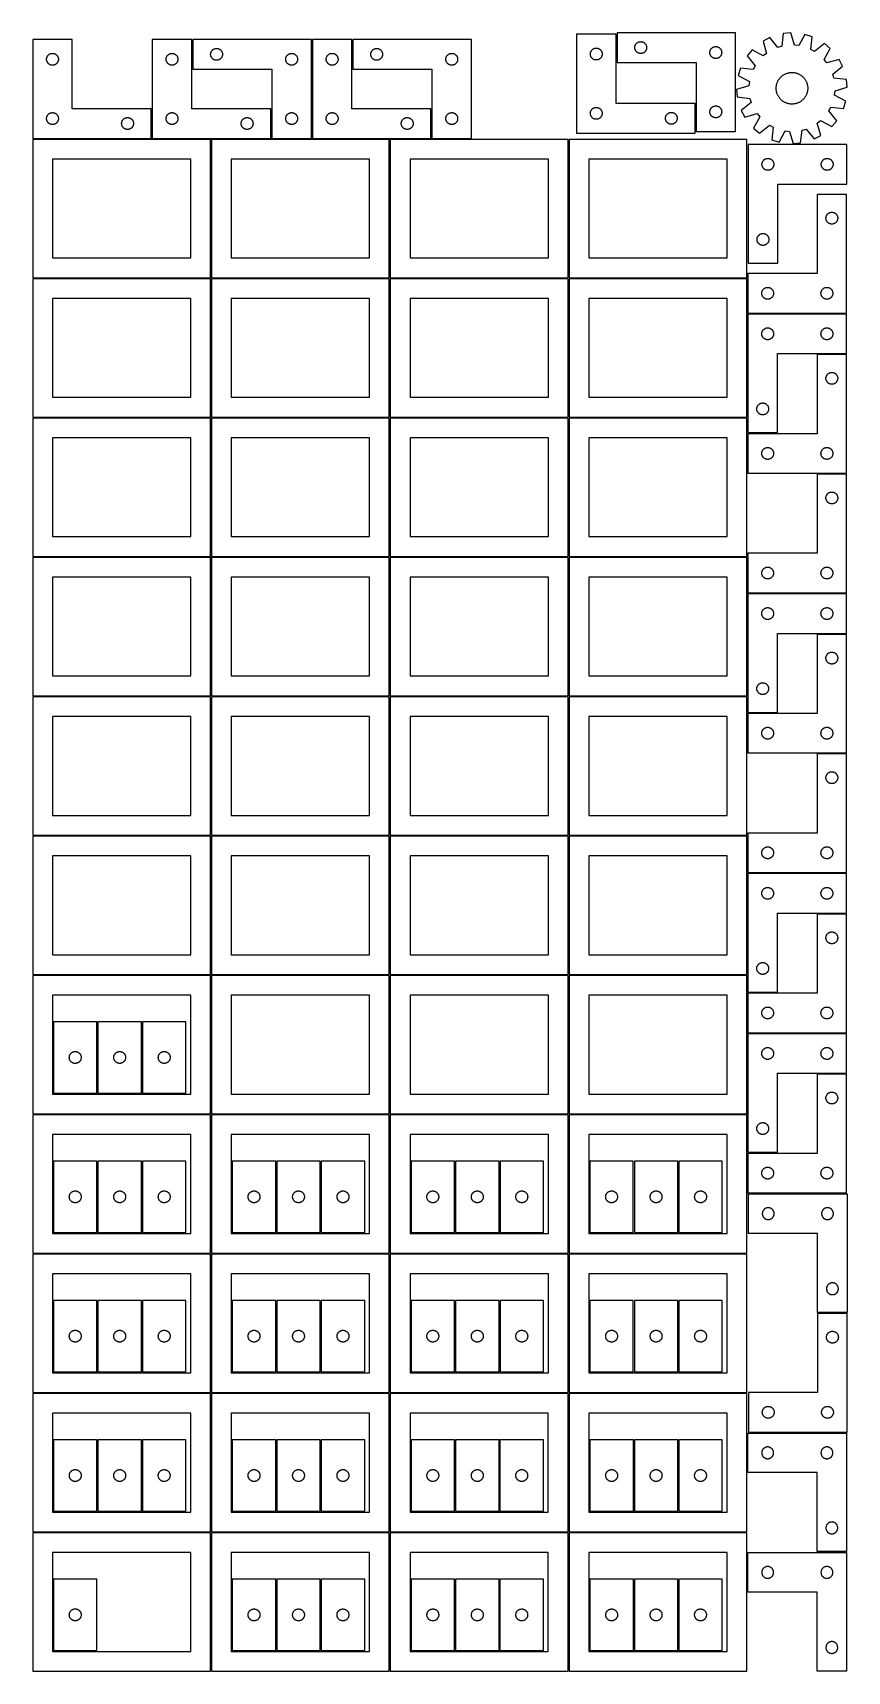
# Model space of a CAD drawing. Header units: millimetres. Extents: x 7 to 1243, y 7 to 2493.
import ezdxf

# ---------------------------------------------------------------- set-up
doc = ezdxf.new("R2010")
doc.units = ezdxf.units.MM
doc.layers.add('COMMON', color=5, linetype='CONTINUOUS', true_color=0x0000ff)
doc.layers.add('CUT', color=7, linetype='CONTINUOUS', true_color=0x000000)

msp = doc.modelspace()

# ---------------------------------------------------------------- linework, layer by layer
at = {"layer": 'COMMON'}
for p, q in [((277.270965, 428.020967), (277.270965, 218.041931)), ((548.770966, 428.020967), (548.770966, 218.020967)), ((820.270967, 428.020967), (820.270967, 218.020967)), ((104.827696, 357.573211), (104.827696, 249.573211)), ((172.327697, 357.573211), (172.327697, 249.573211)), ((376.348631, 357.573211), (376.348631, 249.573211)), ((443.848632, 357.573211), (443.848632, 249.573211)), ((647.869627, 357.573211), (647.869627, 249.573211)), ((715.369628, 357.573211), (715.369628, 249.573211)), ((919.39047, 357.573211), (919.39047, 249.573211)), ((986.890471, 357.573211), (986.890471, 249.573211)), ((6.520965, 217.29193), (276.520965, 217.29193)), ((277.270965, 216.520966), (277.270965, 6.54193)), ((278.020966, 217.270966), (548.020966, 217.270966)), ((548.770966, 216.520966), (548.770966, 6.520966)), ((549.520967, 217.270966), (819.520967, 217.270966)), ((820.270967, 216.520966), (820.270967, 6.520966)), ((821.020968, 217.270966), (1091.020968, 217.270966)), ((376.348631, 146.052246), (376.348631, 38.052246)), ((443.848632, 146.052246), (443.848632, 38.052246)), ((647.869627, 146.052246), (647.869627, 38.052246)), ((715.369628, 146.052246), (715.369628, 38.052246)), ((919.39047, 146.052246), (919.39047, 38.052246)), ((986.890471, 146.052246), (986.890471, 38.052246))]:
    msp.add_line(p, q, dxfattribs=at)
at = {"layer": 'CUT'}
for p, q in [((892.326781, 2491.168977), (832.326781, 2491.168977)), ((832.326781, 2491.168977), (832.326781, 2341.168977)), ((892.326781, 2386.168977), (892.326781, 2491.168977)), ((1073.842052, 2493.485386), (893.842052, 2493.485386)), ((893.842052, 2493.485386), (893.842052, 2448.485386)), ((1073.842052, 2343.485386), (1073.842052, 2493.485386)), ((1146.374589, 2492.214091), (1144.21735, 2472.958215)), ((1157.865981, 2493.23065), (1146.374589, 2492.214091)), ((1163.370116, 2474.65252), (1157.865981, 2493.23065)), ((1179.124335, 2490.923272), (1169.762401, 2473.958703)), ((1190.130016, 2487.464885), (1179.124335, 2490.923272)), ((1188.105632, 2468.19459), (1190.130016, 2487.464885)), ((66.520965, 2483.251496), (6.520965, 2483.251496)), ((6.520965, 2483.251496), (6.520965, 2333.251496)), ((34.765152, 2462.078564), (35.346229, 2462.1745)), ((35.346229, 2462.1745), (35.932336, 2462.232227)), ((35.932336, 2462.232227), (36.520965, 2462.251496)), ((36.520965, 2462.251496), (37.109593, 2462.232227)), ((37.109593, 2462.232227), (37.6957, 2462.1745)), ((37.6957, 2462.1745), (38.276778, 2462.078564)), ((66.520965, 2378.251496), (66.520965, 2483.251496)), ((248.041961, 2483.251496), (188.041961, 2483.251496)), ((188.041961, 2483.251496), (188.041961, 2333.251496)), ((216.286148, 2462.078564), (216.867225, 2462.1745)), ((216.867225, 2462.1745), (217.453333, 2462.232227)), ((217.453333, 2462.232227), (218.041961, 2462.251496)), ((218.041961, 2462.251496), (218.630589, 2462.232227)), ((218.630589, 2462.232227), (219.216696, 2462.1745)), ((219.216696, 2462.1745), (219.797774, 2462.078564)), ((248.041961, 2378.251496), (248.041961, 2483.251496)), ((429.680752, 2483.2515), (249.680752, 2483.2515)), ((249.680752, 2483.2515), (249.680752, 2438.2515)), ((276.757748, 2461.926235), (276.853684, 2462.507313)), ((276.853684, 2462.507313), (276.987419, 2463.080871)), ((276.987419, 2463.080871), (277.15838, 2463.644455)), ((277.15838, 2463.644455), (277.365836, 2464.195651)), ((277.365836, 2464.195651), (277.608897, 2464.732098)), ((277.608897, 2464.732098), (277.886523, 2465.2515)), ((277.886523, 2465.2515), (278.197525, 2465.751632)), ((278.197525, 2465.751632), (278.540572, 2466.230353)), ((278.540572, 2466.230353), (278.914193, 2466.685612)), ((278.914193, 2466.685612), (279.316791, 2467.115461)), ((279.316791, 2467.115461), (279.746639, 2467.518058)), ((279.746639, 2467.518058), (280.201899, 2467.89168)), ((280.201899, 2467.89168), (280.680619, 2468.234726)), ((280.680619, 2468.234726), (281.180752, 2468.545728)), ((281.180752, 2468.545728), (281.700153, 2468.823354)), ((281.700153, 2468.823354), (282.236601, 2469.066416)), ((282.236601, 2469.066416), (282.787796, 2469.273871)), ((282.787796, 2469.273871), (283.35138, 2469.444832)), ((283.35138, 2469.444832), (283.924939, 2469.578567)), ((283.924939, 2469.578567), (284.506016, 2469.674504)), ((284.506016, 2469.674504), (285.092123, 2469.73223)), ((285.092123, 2469.73223), (285.680752, 2469.7515)), ((285.680752, 2469.7515), (286.26938, 2469.73223)), ((286.26938, 2469.73223), (286.855487, 2469.674504)), ((286.855487, 2469.674504), (287.436564, 2469.578567)), ((287.436564, 2469.578567), (288.010123, 2469.444832)), ((288.010123, 2469.444832), (288.573707, 2469.273871)), ((288.573707, 2469.273871), (289.124902, 2469.066416)), ((289.124902, 2469.066416), (289.66135, 2468.823354)), ((289.66135, 2468.823354), (290.180752, 2468.545728)), ((290.180752, 2468.545728), (290.680884, 2468.234726)), ((290.680884, 2468.234726), (291.159604, 2467.89168)), ((291.159604, 2467.89168), (291.614864, 2467.518058)), ((291.614864, 2467.518058), (292.044713, 2467.115461)), ((292.044713, 2467.115461), (292.44731, 2466.685612)), ((292.44731, 2466.685612), (292.820932, 2466.230353)), ((292.820932, 2466.230353), (293.163978, 2465.751632)), ((293.163978, 2465.751632), (293.47498, 2465.2515)), ((293.47498, 2465.2515), (293.752606, 2464.732098)), ((293.752606, 2464.732098), (293.995667, 2464.195651)), ((293.995667, 2464.195651), (294.203123, 2463.644455)), ((294.203123, 2463.644455), (294.374084, 2463.080871)), ((294.374084, 2463.080871), (294.507819, 2462.507313)), ((294.507819, 2462.507313), (294.603755, 2461.926235)), ((397.924939, 2462.078567), (398.506016, 2462.174504)), ((398.506016, 2462.174504), (399.092123, 2462.23223)), ((399.092123, 2462.23223), (399.680752, 2462.2515)), ((399.680752, 2462.2515), (400.26938, 2462.23223)), ((400.26938, 2462.23223), (400.855487, 2462.174504)), ((400.855487, 2462.174504), (401.436564, 2462.078567)), ((429.680752, 2333.2515), (429.680752, 2483.2515)), ((491.20169, 2483.251496), (431.20169, 2483.251496)), ((431.20169, 2483.251496), (431.20169, 2333.251496)), ((459.445877, 2462.078564), (460.026954, 2462.1745)), ((460.026954, 2462.1745), (460.613062, 2462.232227)), ((460.613062, 2462.232227), (461.20169, 2462.251496)), ((461.20169, 2462.251496), (461.790318, 2462.232227)), ((461.790318, 2462.232227), (462.376425, 2462.1745)), ((462.376425, 2462.1745), (462.957503, 2462.078564)), ((491.20169, 2378.251496), (491.20169, 2483.251496)), ((672.840542, 2483.2515), (492.840542, 2483.2515)), ((492.840542, 2483.2515), (492.840542, 2438.2515)), ((519.917538, 2461.926235), (520.013474, 2462.507313)), ((520.013474, 2462.507313), (520.147209, 2463.080871)), ((520.147209, 2463.080871), (520.31817, 2463.644455)), ((520.31817, 2463.644455), (520.525626, 2464.195651)), ((520.525626, 2464.195651), (520.768687, 2464.732098)), ((520.768687, 2464.732098), (521.046313, 2465.2515)), ((521.046313, 2465.2515), (521.357315, 2465.751632)), ((521.357315, 2465.751632), (521.700362, 2466.230353)), ((521.700362, 2466.230353), (522.073983, 2466.685612)), ((522.073983, 2466.685612), (522.476581, 2467.115461)), ((522.476581, 2467.115461), (522.906429, 2467.518058)), ((522.906429, 2467.518058), (523.361689, 2467.89168)), ((523.361689, 2467.89168), (523.84041, 2468.234726)), ((523.84041, 2468.234726), (524.340542, 2468.545728)), ((524.340542, 2468.545728), (524.859943, 2468.823354)), ((524.859943, 2468.823354), (525.396391, 2469.066416)), ((525.396391, 2469.066416), (525.947586, 2469.273871)), ((525.947586, 2469.273871), (526.51117, 2469.444832)), ((526.51117, 2469.444832), (527.084729, 2469.578567)), ((527.084729, 2469.578567), (527.665806, 2469.674504)), ((527.665806, 2469.674504), (528.251913, 2469.73223)), ((528.251913, 2469.73223), (528.840542, 2469.7515)), ((528.840542, 2469.7515), (529.42917, 2469.73223)), ((529.42917, 2469.73223), (530.015277, 2469.674504)), ((530.015277, 2469.674504), (530.596355, 2469.578567)), ((530.596355, 2469.578567), (531.169913, 2469.444832)), ((531.169913, 2469.444832), (531.733497, 2469.273871)), ((531.733497, 2469.273871), (532.284693, 2469.066416)), ((532.284693, 2469.066416), (532.82114, 2468.823354)), ((532.82114, 2468.823354), (533.340542, 2468.545728)), ((533.340542, 2468.545728), (533.840674, 2468.234726)), ((533.840674, 2468.234726), (534.319394, 2467.89168)), ((534.319394, 2467.89168), (534.774654, 2467.518058)), ((534.774654, 2467.518058), (535.204503, 2467.115461)), ((535.204503, 2467.115461), (535.6071, 2466.685612)), ((535.6071, 2466.685612), (535.980722, 2466.230353)), ((535.980722, 2466.230353), (536.323768, 2465.751632)), ((536.323768, 2465.751632), (536.63477, 2465.2515)), ((536.63477, 2465.2515), (536.912396, 2464.732098)), ((536.912396, 2464.732098), (537.155457, 2464.195651)), ((537.155457, 2464.195651), (537.362913, 2463.644455)), ((537.362913, 2463.644455), (537.533874, 2463.080871)), ((537.533874, 2463.080871), (537.667609, 2462.507313)), ((537.667609, 2462.507313), (537.763545, 2461.926235)), ((641.084729, 2462.078567), (641.665806, 2462.174504)), ((641.665806, 2462.174504), (642.251913, 2462.23223)), ((642.251913, 2462.23223), (642.840542, 2462.2515)), ((642.840542, 2462.2515), (643.42917, 2462.23223)), ((643.42917, 2462.23223), (644.015277, 2462.174504)), ((644.015277, 2462.174504), (644.596355, 2462.078567)), ((672.840542, 2333.2515), (672.840542, 2483.2515)), ((853.346051, 2461.757605), (853.403778, 2462.343712)), ((853.403778, 2462.343712), (853.499714, 2462.92479)), ((853.499714, 2462.92479), (853.633449, 2463.498348)), ((853.633449, 2463.498348), (853.80441, 2464.061932)), ((853.80441, 2464.061932), (854.011865, 2464.613128)), ((854.011865, 2464.613128), (854.254927, 2465.149575)), ((854.254927, 2465.149575), (854.532553, 2465.668977)), ((854.532553, 2465.668977), (854.843555, 2466.169109)), ((854.843555, 2466.169109), (855.186601, 2466.64783)), ((855.186601, 2466.64783), (855.560223, 2467.103089)), ((855.560223, 2467.103089), (855.96282, 2467.532938)), ((855.96282, 2467.532938), (856.392669, 2467.935535)), ((856.392669, 2467.935535), (856.847928, 2468.309157)), ((856.847928, 2468.309157), (857.326649, 2468.652203)), ((857.326649, 2468.652203), (857.826781, 2468.963205)), ((857.826781, 2468.963205), (858.346183, 2469.240831)), ((858.346183, 2469.240831), (858.88263, 2469.483892)), ((858.88263, 2469.483892), (859.433826, 2469.691348)), ((859.433826, 2469.691348), (859.99741, 2469.862309)), ((859.99741, 2469.862309), (860.570968, 2469.996044)), ((860.570968, 2469.996044), (861.152046, 2470.09198)), ((861.152046, 2470.09198), (861.738153, 2470.149707)), ((861.738153, 2470.149707), (862.326781, 2470.168977)), ((862.326781, 2470.168977), (862.915409, 2470.149707)), ((862.915409, 2470.149707), (863.501517, 2470.09198)), ((863.501517, 2470.09198), (864.082594, 2469.996044)), ((864.082594, 2469.996044), (864.656153, 2469.862309)), ((864.656153, 2469.862309), (865.219736, 2469.691348)), ((865.219736, 2469.691348), (865.770932, 2469.483892)), ((865.770932, 2469.483892), (866.307379, 2469.240831)), ((866.307379, 2469.240831), (866.826781, 2468.963205)), ((866.826781, 2468.963205), (867.326913, 2468.652203)), ((867.326913, 2468.652203), (867.805634, 2468.309157)), ((867.805634, 2468.309157), (868.260894, 2467.935535)), ((868.260894, 2467.935535), (868.690742, 2467.532938)), ((868.690742, 2467.532938), (869.09334, 2467.103089)), ((869.09334, 2467.103089), (869.466961, 2466.64783)), ((869.466961, 2466.64783), (869.810008, 2466.169109)), ((869.810008, 2466.169109), (870.12101, 2465.668977)), ((870.12101, 2465.668977), (870.398636, 2465.149575)), ((870.398636, 2465.149575), (870.641697, 2464.613128)), ((870.641697, 2464.613128), (870.849152, 2464.061932)), ((870.849152, 2464.061932), (871.020114, 2463.498348)), ((871.020114, 2463.498348), (871.153849, 2462.92479)), ((871.153849, 2462.92479), (871.249785, 2462.343712)), ((871.249785, 2462.343712), (871.307512, 2461.757605)), ((920.842052, 2470.985386), (920.861322, 2471.574015)), ((920.861322, 2470.396758), (920.842052, 2470.985386)), ((920.861322, 2471.574015), (920.919049, 2472.160122)), ((920.919049, 2469.810651), (920.861322, 2470.396758)), ((920.919049, 2472.160122), (921.014985, 2472.741199)), ((921.014985, 2469.229574), (920.919049, 2469.810651)), ((921.014985, 2472.741199), (921.14872, 2473.314758)), ((921.14872, 2468.656015), (921.014985, 2469.229574)), ((921.14872, 2473.314758), (921.319681, 2473.878342)), ((921.319681, 2468.092431), (921.14872, 2468.656015)), ((921.319681, 2473.878342), (921.527136, 2474.429537)), ((921.527136, 2467.541236), (921.319681, 2468.092431)), ((921.527136, 2474.429537), (921.770198, 2474.965985)), ((921.770198, 2467.004788), (921.527136, 2467.541236)), ((921.770198, 2474.965985), (922.047824, 2475.485386)), ((922.047824, 2466.485386), (921.770198, 2467.004788)), ((922.047824, 2475.485386), (922.358826, 2475.985519)), ((922.358826, 2465.985254), (922.047824, 2466.485386)), ((922.358826, 2475.985519), (922.701872, 2476.464239)), ((922.701872, 2465.506534), (922.358826, 2465.985254)), ((922.701872, 2476.464239), (923.075494, 2476.919499)), ((923.075494, 2465.051274), (922.701872, 2465.506534)), ((923.075494, 2476.919499), (923.478091, 2477.349347)), ((923.478091, 2464.621425), (923.075494, 2465.051274)), ((923.478091, 2477.349347), (923.90794, 2477.751945)), ((923.90794, 2464.218828), (923.478091, 2464.621425)), ((923.90794, 2477.751945), (924.363199, 2478.125567)), ((924.363199, 2463.845206), (923.90794, 2464.218828)), ((924.363199, 2478.125567), (924.84192, 2478.468613)), ((924.84192, 2463.50216), (924.363199, 2463.845206)), ((924.84192, 2478.468613), (925.342052, 2478.779615)), ((925.342052, 2463.191158), (924.84192, 2463.50216)), ((925.342052, 2478.779615), (925.861454, 2479.057241)), ((925.861454, 2462.913532), (925.342052, 2463.191158)), ((925.861454, 2479.057241), (926.397901, 2479.300302)), ((926.397901, 2462.670471), (925.861454, 2462.913532)), ((926.397901, 2479.300302), (926.949097, 2479.507758)), ((926.949097, 2462.463015), (926.397901, 2462.670471)), ((926.949097, 2479.507758), (927.512681, 2479.678719)), ((927.512681, 2462.292054), (926.949097, 2462.463015)), ((927.512681, 2479.678719), (928.086239, 2479.812454)), ((928.086239, 2462.158319), (927.512681, 2462.292054)), ((928.086239, 2479.812454), (928.667317, 2479.90839)), ((928.667317, 2462.062383), (928.086239, 2462.158319)), ((928.667317, 2479.90839), (929.253424, 2479.966117)), ((929.253424, 2479.966117), (929.842052, 2479.985386)), ((929.842052, 2479.985386), (930.43068, 2479.966117)), ((930.43068, 2479.966117), (931.016788, 2479.90839)), ((931.016788, 2479.90839), (931.597865, 2479.812454)), ((931.597865, 2462.158319), (931.016788, 2462.062383)), ((931.597865, 2479.812454), (932.171424, 2479.678719)), ((932.171424, 2462.292054), (931.597865, 2462.158319)), ((932.171424, 2479.678719), (932.735007, 2479.507758)), ((932.735007, 2462.463015), (932.171424, 2462.292054)), ((932.735007, 2479.507758), (933.286203, 2479.300302)), ((933.286203, 2462.670471), (932.735007, 2462.463015)), ((933.286203, 2479.300302), (933.82265, 2479.057241)), ((933.82265, 2462.913532), (933.286203, 2462.670471)), ((933.82265, 2479.057241), (934.342052, 2478.779615)), ((934.342052, 2463.191158), (933.82265, 2462.913532)), ((934.342052, 2478.779615), (934.842184, 2478.468613)), ((934.842184, 2463.50216), (934.342052, 2463.191158)), ((934.842184, 2478.468613), (935.320905, 2478.125567)), ((935.320905, 2463.845206), (934.842184, 2463.50216)), ((935.320905, 2478.125567), (935.776165, 2477.751945)), ((935.776165, 2464.218828), (935.320905, 2463.845206)), ((935.776165, 2477.751945), (936.206013, 2477.349347)), ((936.206013, 2464.621425), (935.776165, 2464.218828)), ((936.206013, 2477.349347), (936.608611, 2476.919499)), ((936.608611, 2465.051274), (936.206013, 2464.621425)), ((936.608611, 2476.919499), (936.982232, 2476.464239)), ((936.982232, 2465.506534), (936.608611, 2465.051274)), ((936.982232, 2476.464239), (937.325279, 2475.985519)), ((937.325279, 2465.985254), (936.982232, 2465.506534)), ((937.325279, 2475.985519), (937.636281, 2475.485386)), ((937.636281, 2466.485386), (937.325279, 2465.985254)), ((937.636281, 2475.485386), (937.913907, 2474.965985)), ((937.913907, 2467.004788), (937.636281, 2466.485386)), ((937.913907, 2474.965985), (938.156968, 2474.429537)), ((938.156968, 2467.541236), (937.913907, 2467.004788)), ((938.156968, 2474.429537), (938.364423, 2473.878342)), ((938.364423, 2468.092431), (938.156968, 2467.541236)), ((938.364423, 2473.878342), (938.535385, 2473.314758)), ((938.535385, 2468.656015), (938.364423, 2468.092431)), ((938.535385, 2473.314758), (938.66912, 2472.741199)), ((938.66912, 2469.229574), (938.535385, 2468.656015)), ((938.66912, 2472.741199), (938.765056, 2472.160122)), ((938.765056, 2469.810651), (938.66912, 2469.229574)), ((938.765056, 2472.160122), (938.822783, 2471.574015)), ((938.822783, 2470.396758), (938.765056, 2469.810651)), ((938.822783, 2471.574015), (938.842052, 2470.985386)), ((938.842052, 2470.985386), (938.822783, 2470.396758)), ((1034.842052, 2463.485386), (1034.861322, 2464.074015)), ((1034.861322, 2462.896758), (1034.842052, 2463.485386)), ((1034.861322, 2464.074015), (1034.919049, 2464.660122)), ((1034.919049, 2462.310651), (1034.861322, 2462.896758)), ((1034.919049, 2464.660122), (1035.014985, 2465.241199)), ((1035.014985, 2461.729574), (1034.919049, 2462.310651)), ((1035.014985, 2465.241199), (1035.14872, 2465.814758)), ((1035.14872, 2465.814758), (1035.319681, 2466.378342)), ((1035.319681, 2466.378342), (1035.527136, 2466.929537)), ((1035.527136, 2466.929537), (1035.770198, 2467.465985)), ((1035.770198, 2467.465985), (1036.047824, 2467.985386)), ((1036.047824, 2467.985386), (1036.358826, 2468.485519)), ((1036.358826, 2468.485519), (1036.701872, 2468.964239)), ((1036.701872, 2468.964239), (1037.075494, 2469.419499)), ((1037.075494, 2469.419499), (1037.478091, 2469.849347)), ((1037.478091, 2469.849347), (1037.90794, 2470.251945)), ((1037.90794, 2470.251945), (1038.363199, 2470.625567)), ((1038.363199, 2470.625567), (1038.84192, 2470.968613)), ((1038.84192, 2470.968613), (1039.342052, 2471.279615)), ((1039.342052, 2471.279615), (1039.861454, 2471.557241)), ((1039.861454, 2471.557241), (1040.397901, 2471.800302)), ((1040.397901, 2471.800302), (1040.949097, 2472.007758)), ((1040.949097, 2472.007758), (1041.512681, 2472.178719)), ((1041.512681, 2472.178719), (1042.086239, 2472.312454)), ((1042.086239, 2472.312454), (1042.667317, 2472.40839)), ((1042.667317, 2472.40839), (1043.253424, 2472.466117)), ((1043.253424, 2472.466117), (1043.842052, 2472.485386)), ((1043.842052, 2472.485386), (1044.43068, 2472.466117)), ((1044.43068, 2472.466117), (1045.016788, 2472.40839)), ((1045.016788, 2472.40839), (1045.597865, 2472.312454)), ((1045.597865, 2472.312454), (1046.171424, 2472.178719)), ((1046.171424, 2472.178719), (1046.735007, 2472.007758)), ((1046.735007, 2472.007758), (1047.286203, 2471.800302)), ((1047.286203, 2471.800302), (1047.82265, 2471.557241)), ((1047.82265, 2471.557241), (1048.342052, 2471.279615)), ((1048.342052, 2471.279615), (1048.842184, 2470.968613)), ((1048.842184, 2470.968613), (1049.320905, 2470.625567)), ((1049.320905, 2470.625567), (1049.776165, 2470.251945)), ((1049.776165, 2470.251945), (1050.206013, 2469.849347)), ((1050.206013, 2469.849347), (1050.608611, 2469.419499)), ((1050.608611, 2469.419499), (1050.982232, 2468.964239)), ((1050.982232, 2468.964239), (1051.325279, 2468.485519)), ((1051.325279, 2468.485519), (1051.636281, 2467.985386)), ((1051.636281, 2467.985386), (1051.913907, 2467.465985)), ((1051.913907, 2467.465985), (1052.156968, 2466.929537)), ((1052.156968, 2466.929537), (1052.364423, 2466.378342)), ((1052.364423, 2466.378342), (1052.535385, 2465.814758)), ((1052.535385, 2465.814758), (1052.66912, 2465.241199)), ((1052.66912, 2465.241199), (1052.765056, 2464.660122)), ((1052.765056, 2462.310651), (1052.66912, 2461.729574)), ((1052.765056, 2464.660122), (1052.822783, 2464.074015)), ((1052.822783, 2462.896758), (1052.765056, 2462.310651)), ((1052.822783, 2464.074015), (1052.842052, 2463.485386)), ((1052.842052, 2463.485386), (1052.822783, 2462.896758)), ((1098.960306, 2467.473503), (1091.553481, 2458.629046)), ((1115.98904, 2458.228793), (1098.960306, 2467.473503)), ((1125.851436, 2486.21061), (1115.623795, 2480.873867)), ((1115.623795, 2480.873867), (1120.99967, 2462.258218)), ((1120.99967, 2462.258218), (1115.98904, 2458.228793)), ((1138.046137, 2471.152998), (1125.851436, 2486.21061)), ((1144.21735, 2472.958215), (1138.046137, 2471.152998)), ((1169.762401, 2473.958703), (1163.370116, 2474.65252)), ((1193.745821, 2465.107365), (1188.105632, 2468.19459)), ((1208.887179, 2477.197926), (1193.745821, 2465.107365)), ((1208.486926, 2452.762368), (1217.731636, 2469.791101)), ((1217.731636, 2469.791101), (1208.887179, 2477.197926)), ((27.520965, 2453.251496), (27.540234, 2453.840124)), ((27.540234, 2452.662868), (27.520965, 2453.251496)), ((27.540234, 2453.840124), (27.597961, 2454.426232)), ((27.597961, 2452.07676), (27.540234, 2452.662868)), ((27.597961, 2454.426232), (27.693897, 2455.007309)), ((27.693897, 2451.495683), (27.597961, 2452.07676)), ((27.693897, 2455.007309), (27.827632, 2455.580868)), ((27.827632, 2450.922125), (27.693897, 2451.495683)), ((27.827632, 2455.580868), (27.998593, 2456.144451)), ((27.998593, 2450.358541), (27.827632, 2450.922125)), ((27.998593, 2456.144451), (28.206049, 2456.695647)), ((28.206049, 2449.807345), (27.998593, 2450.358541)), ((28.206049, 2456.695647), (28.44911, 2457.232094)), ((28.44911, 2449.270898), (28.206049, 2449.807345)), ((28.44911, 2457.232094), (28.726736, 2457.751496)), ((28.726736, 2448.751496), (28.44911, 2449.270898)), ((28.726736, 2457.751496), (29.037738, 2458.251628)), ((29.037738, 2448.251364), (28.726736, 2448.751496)), ((29.037738, 2458.251628), (29.380785, 2458.730349)), ((29.380785, 2447.772643), (29.037738, 2448.251364)), ((29.380785, 2458.730349), (29.754406, 2459.185609)), ((29.754406, 2447.317384), (29.380785, 2447.772643)), ((29.754406, 2459.185609), (30.157004, 2459.615457)), ((30.157004, 2446.887535), (29.754406, 2447.317384)), ((30.157004, 2459.615457), (30.586852, 2460.018054)), ((30.586852, 2446.484938), (30.157004, 2446.887535)), ((30.586852, 2460.018054), (31.042112, 2460.391676)), ((31.042112, 2446.111316), (30.586852, 2446.484938)), ((31.042112, 2460.391676), (31.520833, 2460.734723)), ((31.520833, 2445.76827), (31.042112, 2446.111316)), ((31.520833, 2460.734723), (32.020965, 2461.045725)), ((32.020965, 2445.457268), (31.520833, 2445.76827)), ((32.020965, 2461.045725), (32.540366, 2461.323351)), ((32.540366, 2445.179642), (32.020965, 2445.457268)), ((32.540366, 2461.323351), (33.076814, 2461.566412)), ((33.076814, 2444.93658), (32.540366, 2445.179642)), ((33.076814, 2461.566412), (33.628009, 2461.773867)), ((33.628009, 2444.729125), (33.076814, 2444.93658)), ((33.628009, 2461.773867), (34.191593, 2461.944829)), ((34.191593, 2444.558164), (33.628009, 2444.729125)), ((34.191593, 2461.944829), (34.765152, 2462.078564)), ((34.765152, 2444.424429), (34.191593, 2444.558164)), ((35.346229, 2444.328492), (34.765152, 2444.424429)), ((35.932336, 2444.270766), (35.346229, 2444.328492)), ((36.520965, 2444.251496), (35.932336, 2444.270766)), ((37.109593, 2444.270766), (36.520965, 2444.251496)), ((37.6957, 2444.328492), (37.109593, 2444.270766)), ((38.276778, 2444.424429), (37.6957, 2444.328492)), ((38.276778, 2462.078564), (38.850336, 2461.944829)), ((38.850336, 2444.558164), (38.276778, 2444.424429)), ((38.850336, 2461.944829), (39.41392, 2461.773867)), ((39.41392, 2444.729125), (38.850336, 2444.558164)), ((39.41392, 2461.773867), (39.965116, 2461.566412)), ((39.965116, 2444.93658), (39.41392, 2444.729125)), ((39.965116, 2461.566412), (40.501563, 2461.323351)), ((40.501563, 2445.179642), (39.965116, 2444.93658)), ((40.501563, 2461.323351), (41.020965, 2461.045725)), ((41.020965, 2445.457268), (40.501563, 2445.179642)), ((41.020965, 2461.045725), (41.521097, 2460.734723)), ((41.521097, 2445.76827), (41.020965, 2445.457268)), ((41.521097, 2460.734723), (41.999817, 2460.391676)), ((41.999817, 2446.111316), (41.521097, 2445.76827)), ((41.999817, 2460.391676), (42.455077, 2460.018054)), ((42.455077, 2446.484938), (41.999817, 2446.111316)), ((42.455077, 2460.018054), (42.884926, 2459.615457)), ((42.884926, 2446.887535), (42.455077, 2446.484938)), ((42.884926, 2459.615457), (43.287523, 2459.185609)), ((43.287523, 2447.317384), (42.884926, 2446.887535)), ((43.287523, 2459.185609), (43.661145, 2458.730349)), ((43.661145, 2447.772643), (43.287523, 2447.317384)), ((43.661145, 2458.730349), (44.004191, 2458.251628)), ((44.004191, 2448.251364), (43.661145, 2447.772643)), ((44.004191, 2458.251628), (44.315193, 2457.751496)), ((44.315193, 2448.751496), (44.004191, 2448.251364)), ((44.315193, 2457.751496), (44.592819, 2457.232094)), ((44.592819, 2449.270898), (44.315193, 2448.751496)), ((44.592819, 2457.232094), (44.83588, 2456.695647)), ((44.83588, 2449.807345), (44.592819, 2449.270898)), ((44.83588, 2456.695647), (45.043336, 2456.144451)), ((45.043336, 2450.358541), (44.83588, 2449.807345)), ((45.043336, 2456.144451), (45.214297, 2455.580868)), ((45.214297, 2450.922125), (45.043336, 2450.358541)), ((45.214297, 2455.580868), (45.348032, 2455.007309)), ((45.348032, 2451.495683), (45.214297, 2450.922125)), ((45.348032, 2455.007309), (45.443968, 2454.426232)), ((45.443968, 2452.07676), (45.348032, 2451.495683)), ((45.443968, 2454.426232), (45.501695, 2453.840124)), ((45.501695, 2452.662868), (45.443968, 2452.07676)), ((45.501695, 2453.840124), (45.520965, 2453.251496)), ((45.520965, 2453.251496), (45.501695, 2452.662868)), ((209.041961, 2453.251496), (209.06123, 2453.840124)), ((209.06123, 2452.662868), (209.041961, 2453.251496)), ((209.06123, 2453.840124), (209.118957, 2454.426232)), ((209.118957, 2452.07676), (209.06123, 2452.662868)), ((209.118957, 2454.426232), (209.214893, 2455.007309)), ((209.214893, 2451.495683), (209.118957, 2452.07676)), ((209.214893, 2455.007309), (209.348628, 2455.580868)), ((209.348628, 2450.922125), (209.214893, 2451.495683)), ((209.348628, 2455.580868), (209.51959, 2456.144451)), ((209.51959, 2450.358541), (209.348628, 2450.922125)), ((209.51959, 2456.144451), (209.727045, 2456.695647)), ((209.727045, 2449.807345), (209.51959, 2450.358541)), ((209.727045, 2456.695647), (209.970106, 2457.232094)), ((209.970106, 2449.270898), (209.727045, 2449.807345)), ((209.970106, 2457.232094), (210.247732, 2457.751496)), ((210.247732, 2448.751496), (209.970106, 2449.270898)), ((210.247732, 2457.751496), (210.558734, 2458.251628)), ((210.558734, 2448.251364), (210.247732, 2448.751496)), ((210.558734, 2458.251628), (210.901781, 2458.730349)), ((210.901781, 2447.772643), (210.558734, 2448.251364)), ((210.901781, 2458.730349), (211.275402, 2459.185609)), ((211.275402, 2447.317384), (210.901781, 2447.772643)), ((211.275402, 2459.185609), (211.678, 2459.615457)), ((211.678, 2446.887535), (211.275402, 2447.317384)), ((211.678, 2459.615457), (212.107848, 2460.018054)), ((212.107848, 2446.484938), (211.678, 2446.887535)), ((212.107848, 2460.018054), (212.563108, 2460.391676)), ((212.563108, 2446.111316), (212.107848, 2446.484938)), ((212.563108, 2460.391676), (213.041829, 2460.734723)), ((213.041829, 2445.76827), (212.563108, 2446.111316)), ((213.041829, 2460.734723), (213.541961, 2461.045725)), ((213.541961, 2445.457268), (213.041829, 2445.76827)), ((213.541961, 2461.045725), (214.061363, 2461.323351)), ((214.061363, 2445.179642), (213.541961, 2445.457268)), ((214.061363, 2461.323351), (214.59781, 2461.566412)), ((214.59781, 2444.93658), (214.061363, 2445.179642)), ((214.59781, 2461.566412), (215.149006, 2461.773867)), ((215.149006, 2444.729125), (214.59781, 2444.93658)), ((215.149006, 2461.773867), (215.712589, 2461.944829)), ((215.712589, 2444.558164), (215.149006, 2444.729125)), ((215.712589, 2461.944829), (216.286148, 2462.078564)), ((216.286148, 2444.424429), (215.712589, 2444.558164)), ((216.867225, 2444.328492), (216.286148, 2444.424429)), ((217.453333, 2444.270766), (216.867225, 2444.328492)), ((218.041961, 2444.251496), (217.453333, 2444.270766)), ((218.630589, 2444.270766), (218.041961, 2444.251496)), ((219.216696, 2444.328492), (218.630589, 2444.270766)), ((219.797774, 2444.424429), (219.216696, 2444.328492)), ((219.797774, 2462.078564), (220.371332, 2461.944829)), ((220.371332, 2444.558164), (219.797774, 2444.424429)), ((220.371332, 2461.944829), (220.934916, 2461.773867)), ((220.934916, 2444.729125), (220.371332, 2444.558164)), ((220.934916, 2461.773867), (221.486112, 2461.566412)), ((221.486112, 2444.93658), (220.934916, 2444.729125)), ((221.486112, 2461.566412), (222.022559, 2461.323351)), ((222.022559, 2445.179642), (221.486112, 2444.93658)), ((222.022559, 2461.323351), (222.541961, 2461.045725)), ((222.541961, 2445.457268), (222.022559, 2445.179642)), ((222.541961, 2461.045725), (223.042093, 2460.734723)), ((223.042093, 2445.76827), (222.541961, 2445.457268)), ((223.042093, 2460.734723), (223.520814, 2460.391676)), ((223.520814, 2446.111316), (223.042093, 2445.76827)), ((223.520814, 2460.391676), (223.976073, 2460.018054)), ((223.976073, 2446.484938), (223.520814, 2446.111316)), ((223.976073, 2460.018054), (224.405922, 2459.615457)), ((224.405922, 2446.887535), (223.976073, 2446.484938)), ((224.405922, 2459.615457), (224.808519, 2459.185609)), ((224.808519, 2447.317384), (224.405922, 2446.887535)), ((224.808519, 2459.185609), (225.182141, 2458.730349)), ((225.182141, 2447.772643), (224.808519, 2447.317384)), ((225.182141, 2458.730349), (225.525187, 2458.251628)), ((225.525187, 2448.251364), (225.182141, 2447.772643)), ((225.525187, 2458.251628), (225.836189, 2457.751496)), ((225.836189, 2448.751496), (225.525187, 2448.251364)), ((225.836189, 2457.751496), (226.113815, 2457.232094)), ((226.113815, 2449.270898), (225.836189, 2448.751496)), ((226.113815, 2457.232094), (226.356877, 2456.695647)), ((226.356877, 2449.807345), (226.113815, 2449.270898)), ((226.356877, 2456.695647), (226.564332, 2456.144451)), ((226.564332, 2450.358541), (226.356877, 2449.807345)), ((226.564332, 2456.144451), (226.735293, 2455.580868)), ((226.735293, 2450.922125), (226.564332, 2450.358541)), ((226.735293, 2455.580868), (226.869028, 2455.007309)), ((226.869028, 2451.495683), (226.735293, 2450.922125)), ((226.869028, 2455.007309), (226.964964, 2454.426232)), ((226.964964, 2452.07676), (226.869028, 2451.495683)), ((226.964964, 2454.426232), (227.022691, 2453.840124)), ((227.022691, 2452.662868), (226.964964, 2452.07676)), ((227.022691, 2453.840124), (227.041961, 2453.251496)), ((227.041961, 2453.251496), (227.022691, 2452.662868)), ((249.680752, 2438.2515), (369.680752, 2438.2515)), ((276.680752, 2460.7515), (276.700021, 2461.340128)), ((276.700021, 2460.162872), (276.680752, 2460.7515)), ((276.700021, 2461.340128), (276.757748, 2461.926235)), ((276.757748, 2459.576764), (276.700021, 2460.162872)), ((276.853684, 2458.995687), (276.757748, 2459.576764)), ((276.987419, 2458.422128), (276.853684, 2458.995687)), ((277.15838, 2457.858545), (276.987419, 2458.422128)), ((277.365836, 2457.307349), (277.15838, 2457.858545)), ((277.608897, 2456.770902), (277.365836, 2457.307349)), ((277.886523, 2456.2515), (277.608897, 2456.770902)), ((278.197525, 2455.751368), (277.886523, 2456.2515)), ((278.540572, 2455.272647), (278.197525, 2455.751368)), ((278.914193, 2454.817387), (278.540572, 2455.272647)), ((279.316791, 2454.387539), (278.914193, 2454.817387)), ((279.746639, 2453.984941), (279.316791, 2454.387539)), ((280.201899, 2453.61132), (279.746639, 2453.984941)), ((280.680619, 2453.268273), (280.201899, 2453.61132)), ((281.180752, 2452.957271), (280.680619, 2453.268273)), ((281.700153, 2452.679645), (281.180752, 2452.957271)), ((282.236601, 2452.436584), (281.700153, 2452.679645)), ((282.787796, 2452.229129), (282.236601, 2452.436584)), ((283.35138, 2452.058167), (282.787796, 2452.229129)), ((283.924939, 2451.924432), (283.35138, 2452.058167)), ((284.506016, 2451.828496), (283.924939, 2451.924432)), ((285.092123, 2451.770769), (284.506016, 2451.828496)), ((285.680752, 2451.7515), (285.092123, 2451.770769)), ((286.26938, 2451.770769), (285.680752, 2451.7515)), ((286.855487, 2451.828496), (286.26938, 2451.770769)), ((287.436564, 2451.924432), (286.855487, 2451.828496)), ((288.010123, 2452.058167), (287.436564, 2451.924432)), ((288.573707, 2452.229129), (288.010123, 2452.058167)), ((289.124902, 2452.436584), (288.573707, 2452.229129)), ((289.66135, 2452.679645), (289.124902, 2452.436584)), ((290.180752, 2452.957271), (289.66135, 2452.679645)), ((290.680884, 2453.268273), (290.180752, 2452.957271)), ((291.159604, 2453.61132), (290.680884, 2453.268273)), ((291.614864, 2453.984941), (291.159604, 2453.61132)), ((292.044713, 2454.387539), (291.614864, 2453.984941)), ((292.44731, 2454.817387), (292.044713, 2454.387539)), ((292.820932, 2455.272647), (292.44731, 2454.817387)), ((293.163978, 2455.751368), (292.820932, 2455.272647)), ((293.47498, 2456.2515), (293.163978, 2455.751368)), ((293.752606, 2456.770902), (293.47498, 2456.2515)), ((293.995667, 2457.307349), (293.752606, 2456.770902)), ((294.203123, 2457.858545), (293.995667, 2457.307349)), ((294.374084, 2458.422128), (294.203123, 2457.858545)), ((294.507819, 2458.995687), (294.374084, 2458.422128)), ((294.603755, 2459.576764), (294.507819, 2458.995687)), ((294.603755, 2461.926235), (294.661482, 2461.340128)), ((294.661482, 2460.162872), (294.603755, 2459.576764)), ((294.661482, 2461.340128), (294.680752, 2460.7515)), ((294.680752, 2460.7515), (294.661482, 2460.162872)), ((369.680752, 2438.2515), (369.680752, 2333.2515)), ((390.680752, 2453.2515), (390.700021, 2453.840128)), ((390.700021, 2452.662872), (390.680752, 2453.2515)), ((390.700021, 2453.840128), (390.757748, 2454.426235)), ((390.757748, 2452.076764), (390.700021, 2452.662872)), ((390.757748, 2454.426235), (390.853684, 2455.007313)), ((390.853684, 2451.495687), (390.757748, 2452.076764)), ((390.853684, 2455.007313), (390.987419, 2455.580871)), ((390.987419, 2450.922128), (390.853684, 2451.495687)), ((390.987419, 2455.580871), (391.15838, 2456.144455)), ((391.15838, 2450.358545), (390.987419, 2450.922128)), ((391.15838, 2456.144455), (391.365836, 2456.695651)), ((391.365836, 2449.807349), (391.15838, 2450.358545)), ((391.365836, 2456.695651), (391.608897, 2457.232098)), ((391.608897, 2449.270902), (391.365836, 2449.807349)), ((391.608897, 2457.232098), (391.886523, 2457.7515)), ((391.886523, 2448.7515), (391.608897, 2449.270902)), ((391.886523, 2457.7515), (392.197525, 2458.251632)), ((392.197525, 2448.251368), (391.886523, 2448.7515)), ((392.197525, 2458.251632), (392.540572, 2458.730353)), ((392.540572, 2447.772647), (392.197525, 2448.251368)), ((392.540572, 2458.730353), (392.914193, 2459.185612)), ((392.914193, 2447.317387), (392.540572, 2447.772647)), ((392.914193, 2459.185612), (393.316791, 2459.615461)), ((393.316791, 2446.887539), (392.914193, 2447.317387)), ((393.316791, 2459.615461), (393.746639, 2460.018058)), ((393.746639, 2446.484941), (393.316791, 2446.887539)), ((393.746639, 2460.018058), (394.201899, 2460.39168)), ((394.201899, 2446.11132), (393.746639, 2446.484941)), ((394.201899, 2460.39168), (394.680619, 2460.734726)), ((394.680619, 2445.768273), (394.201899, 2446.11132)), ((394.680619, 2460.734726), (395.180752, 2461.045728)), ((395.180752, 2445.457271), (394.680619, 2445.768273)), ((395.180752, 2461.045728), (395.700153, 2461.323354)), ((395.700153, 2445.179645), (395.180752, 2445.457271)), ((395.700153, 2461.323354), (396.236601, 2461.566416)), ((396.236601, 2444.936584), (395.700153, 2445.179645)), ((396.236601, 2461.566416), (396.787796, 2461.773871)), ((396.787796, 2444.729129), (396.236601, 2444.936584)), ((396.787796, 2461.773871), (397.35138, 2461.944832)), ((397.35138, 2444.558167), (396.787796, 2444.729129)), ((397.35138, 2461.944832), (397.924939, 2462.078567)), ((397.924939, 2444.424432), (397.35138, 2444.558167)), ((398.506016, 2444.328496), (397.924939, 2444.424432)), ((399.092123, 2444.270769), (398.506016, 2444.328496)), ((399.680752, 2444.2515), (399.092123, 2444.270769)), ((400.26938, 2444.270769), (399.680752, 2444.2515)), ((400.855487, 2444.328496), (400.26938, 2444.270769)), ((401.436564, 2444.424432), (400.855487, 2444.328496)), ((401.436564, 2462.078567), (402.010123, 2461.944832)), ((402.010123, 2444.558167), (401.436564, 2444.424432)), ((402.010123, 2461.944832), (402.573707, 2461.773871)), ((402.573707, 2444.729129), (402.010123, 2444.558167)), ((402.573707, 2461.773871), (403.124902, 2461.566416)), ((403.124902, 2444.936584), (402.573707, 2444.729129)), ((403.124902, 2461.566416), (403.66135, 2461.323354)), ((403.66135, 2445.179645), (403.124902, 2444.936584)), ((403.66135, 2461.323354), (404.180752, 2461.045728)), ((404.180752, 2445.457271), (403.66135, 2445.179645)), ((404.180752, 2461.045728), (404.680884, 2460.734726)), ((404.680884, 2445.768273), (404.180752, 2445.457271)), ((404.680884, 2460.734726), (405.159604, 2460.39168)), ((405.159604, 2446.11132), (404.680884, 2445.768273)), ((405.159604, 2460.39168), (405.614864, 2460.018058)), ((405.614864, 2446.484941), (405.159604, 2446.11132)), ((405.614864, 2460.018058), (406.044713, 2459.615461)), ((406.044713, 2446.887539), (405.614864, 2446.484941)), ((406.044713, 2459.615461), (406.44731, 2459.185612)), ((406.44731, 2447.317387), (406.044713, 2446.887539)), ((406.44731, 2459.185612), (406.820932, 2458.730353)), ((406.820932, 2447.772647), (406.44731, 2447.317387)), ((406.820932, 2458.730353), (407.163978, 2458.251632)), ((407.163978, 2448.251368), (406.820932, 2447.772647)), ((407.163978, 2458.251632), (407.47498, 2457.7515)), ((407.47498, 2448.7515), (407.163978, 2448.251368)), ((407.47498, 2457.7515), (407.752606, 2457.232098)), ((407.752606, 2449.270902), (407.47498, 2448.7515)), ((407.752606, 2457.232098), (407.995667, 2456.695651)), ((407.995667, 2449.807349), (407.752606, 2449.270902)), ((407.995667, 2456.695651), (408.203123, 2456.144455)), ((408.203123, 2450.358545), (407.995667, 2449.807349)), ((408.203123, 2456.144455), (408.374084, 2455.580871)), ((408.374084, 2450.922128), (408.203123, 2450.358545)), ((408.374084, 2455.580871), (408.507819, 2455.007313)), ((408.507819, 2451.495687), (408.374084, 2450.922128)), ((408.507819, 2455.007313), (408.603755, 2454.426235)), ((408.603755, 2452.076764), (408.507819, 2451.495687)), ((408.603755, 2454.426235), (408.661482, 2453.840128)), ((408.661482, 2452.662872), (408.603755, 2452.076764)), ((408.661482, 2453.840128), (408.680752, 2453.2515)), ((408.680752, 2453.2515), (408.661482, 2452.662872)), ((452.20169, 2453.251496), (452.220959, 2453.840124)), ((452.220959, 2452.662868), (452.20169, 2453.251496)), ((452.220959, 2453.840124), (452.278686, 2454.426232)), ((452.278686, 2452.07676), (452.220959, 2452.662868)), ((452.278686, 2454.426232), (452.374622, 2455.007309)), ((452.374622, 2451.495683), (452.278686, 2452.07676)), ((452.374622, 2455.007309), (452.508357, 2455.580868)), ((452.508357, 2450.922125), (452.374622, 2451.495683)), ((452.508357, 2455.580868), (452.679319, 2456.144451)), ((452.679319, 2450.358541), (452.508357, 2450.922125)), ((452.679319, 2456.144451), (452.886774, 2456.695647)), ((452.886774, 2449.807345), (452.679319, 2450.358541)), ((452.886774, 2456.695647), (453.129835, 2457.232094)), ((453.129835, 2449.270898), (452.886774, 2449.807345)), ((453.129835, 2457.232094), (453.407461, 2457.751496)), ((453.407461, 2448.751496), (453.129835, 2449.270898)), ((453.407461, 2457.751496), (453.718463, 2458.251628)), ((453.718463, 2448.251364), (453.407461, 2448.751496)), ((453.718463, 2458.251628), (454.06151, 2458.730349)), ((454.06151, 2447.772643), (453.718463, 2448.251364)), ((454.06151, 2458.730349), (454.435131, 2459.185609)), ((454.435131, 2447.317384), (454.06151, 2447.772643)), ((454.435131, 2459.185609), (454.837729, 2459.615457)), ((454.837729, 2446.887535), (454.435131, 2447.317384)), ((454.837729, 2459.615457), (455.267577, 2460.018054)), ((455.267577, 2446.484938), (454.837729, 2446.887535)), ((455.267577, 2460.018054), (455.722837, 2460.391676)), ((455.722837, 2446.111316), (455.267577, 2446.484938)), ((455.722837, 2460.391676), (456.201558, 2460.734723)), ((456.201558, 2445.76827), (455.722837, 2446.111316)), ((456.201558, 2460.734723), (456.70169, 2461.045725)), ((456.70169, 2445.457268), (456.201558, 2445.76827)), ((456.70169, 2461.045725), (457.221092, 2461.323351)), ((457.221092, 2445.179642), (456.70169, 2445.457268)), ((457.221092, 2461.323351), (457.757539, 2461.566412)), ((457.757539, 2444.93658), (457.221092, 2445.179642)), ((457.757539, 2461.566412), (458.308735, 2461.773867)), ((458.308735, 2444.729125), (457.757539, 2444.93658)), ((458.308735, 2461.773867), (458.872318, 2461.944829)), ((458.872318, 2444.558164), (458.308735, 2444.729125)), ((458.872318, 2461.944829), (459.445877, 2462.078564)), ((459.445877, 2444.424429), (458.872318, 2444.558164)), ((460.026954, 2444.328492), (459.445877, 2444.424429)), ((460.613062, 2444.270766), (460.026954, 2444.328492)), ((461.20169, 2444.251496), (460.613062, 2444.270766)), ((461.790318, 2444.270766), (461.20169, 2444.251496)), ((462.376425, 2444.328492), (461.790318, 2444.270766)), ((462.957503, 2444.424429), (462.376425, 2444.328492)), ((462.957503, 2462.078564), (463.531061, 2461.944829)), ((463.531061, 2444.558164), (462.957503, 2444.424429)), ((463.531061, 2461.944829), (464.094645, 2461.773867)), ((464.094645, 2444.729125), (463.531061, 2444.558164)), ((464.094645, 2461.773867), (464.645841, 2461.566412)), ((464.645841, 2444.93658), (464.094645, 2444.729125)), ((464.645841, 2461.566412), (465.182288, 2461.323351)), ((465.182288, 2445.179642), (464.645841, 2444.93658)), ((465.182288, 2461.323351), (465.70169, 2461.045725)), ((465.70169, 2445.457268), (465.182288, 2445.179642)), ((465.70169, 2461.045725), (466.201822, 2460.734723)), ((466.201822, 2445.76827), (465.70169, 2445.457268)), ((466.201822, 2460.734723), (466.680543, 2460.391676)), ((466.680543, 2446.111316), (466.201822, 2445.76827)), ((466.680543, 2460.391676), (467.135802, 2460.018054)), ((467.135802, 2446.484938), (466.680543, 2446.111316)), ((467.135802, 2460.018054), (467.565651, 2459.615457)), ((467.565651, 2446.887535), (467.135802, 2446.484938)), ((467.565651, 2459.615457), (467.968248, 2459.185609)), ((467.968248, 2447.317384), (467.565651, 2446.887535)), ((467.968248, 2459.185609), (468.34187, 2458.730349)), ((468.34187, 2447.772643), (467.968248, 2447.317384)), ((468.34187, 2458.730349), (468.684916, 2458.251628)), ((468.684916, 2448.251364), (468.34187, 2447.772643)), ((468.684916, 2458.251628), (468.995918, 2457.751496)), ((468.995918, 2448.751496), (468.684916, 2448.251364)), ((468.995918, 2457.751496), (469.273544, 2457.232094)), ((469.273544, 2449.270898), (468.995918, 2448.751496)), ((469.273544, 2457.232094), (469.516606, 2456.695647)), ((469.516606, 2449.807345), (469.273544, 2449.270898)), ((469.516606, 2456.695647), (469.724061, 2456.144451)), ((469.724061, 2450.358541), (469.516606, 2449.807345)), ((469.724061, 2456.144451), (469.895022, 2455.580868)), ((469.895022, 2450.922125), (469.724061, 2450.358541)), ((469.895022, 2455.580868), (470.028757, 2455.007309)), ((470.028757, 2451.495683), (469.895022, 2450.922125)), ((470.028757, 2455.007309), (470.124693, 2454.426232)), ((470.124693, 2452.07676), (470.028757, 2451.495683)), ((470.124693, 2454.426232), (470.18242, 2453.840124)), ((470.18242, 2452.662868), (470.124693, 2452.07676)), ((470.18242, 2453.840124), (470.20169, 2453.251496)), ((470.20169, 2453.251496), (470.18242, 2452.662868)), ((492.840542, 2438.2515), (612.840542, 2438.2515)), ((519.840542, 2460.7515), (519.859811, 2461.340128)), ((519.859811, 2460.162872), (519.840542, 2460.7515)), ((519.859811, 2461.340128), (519.917538, 2461.926235)), ((519.917538, 2459.576764), (519.859811, 2460.162872)), ((520.013474, 2458.995687), (519.917538, 2459.576764)), ((520.147209, 2458.422128), (520.013474, 2458.995687)), ((520.31817, 2457.858545), (520.147209, 2458.422128)), ((520.525626, 2457.307349), (520.31817, 2457.858545)), ((520.768687, 2456.770902), (520.525626, 2457.307349)), ((521.046313, 2456.2515), (520.768687, 2456.770902)), ((521.357315, 2455.751368), (521.046313, 2456.2515)), ((521.700362, 2455.272647), (521.357315, 2455.751368)), ((522.073983, 2454.817387), (521.700362, 2455.272647)), ((522.476581, 2454.387539), (522.073983, 2454.817387)), ((522.906429, 2453.984941), (522.476581, 2454.387539)), ((523.361689, 2453.61132), (522.906429, 2453.984941)), ((523.84041, 2453.268273), (523.361689, 2453.61132)), ((524.340542, 2452.957271), (523.84041, 2453.268273)), ((524.859943, 2452.679645), (524.340542, 2452.957271)), ((525.396391, 2452.436584), (524.859943, 2452.679645)), ((525.947586, 2452.229129), (525.396391, 2452.436584)), ((526.51117, 2452.058167), (525.947586, 2452.229129)), ((527.084729, 2451.924432), (526.51117, 2452.058167)), ((527.665806, 2451.828496), (527.084729, 2451.924432)), ((528.251913, 2451.770769), (527.665806, 2451.828496)), ((528.840542, 2451.7515), (528.251913, 2451.770769)), ((529.42917, 2451.770769), (528.840542, 2451.7515)), ((530.015277, 2451.828496), (529.42917, 2451.770769)), ((530.596355, 2451.924432), (530.015277, 2451.828496)), ((531.169913, 2452.058167), (530.596355, 2451.924432)), ((531.733497, 2452.229129), (531.169913, 2452.058167)), ((532.284693, 2452.436584), (531.733497, 2452.229129)), ((532.82114, 2452.679645), (532.284693, 2452.436584)), ((533.340542, 2452.957271), (532.82114, 2452.679645)), ((533.840674, 2453.268273), (533.340542, 2452.957271)), ((534.319394, 2453.61132), (533.840674, 2453.268273)), ((534.774654, 2453.984941), (534.319394, 2453.61132)), ((535.204503, 2454.387539), (534.774654, 2453.984941)), ((535.6071, 2454.817387), (535.204503, 2454.387539)), ((535.980722, 2455.272647), (535.6071, 2454.817387)), ((536.323768, 2455.751368), (535.980722, 2455.272647)), ((536.63477, 2456.2515), (536.323768, 2455.751368)), ((536.912396, 2456.770902), (536.63477, 2456.2515)), ((537.155457, 2457.307349), (536.912396, 2456.770902)), ((537.362913, 2457.858545), (537.155457, 2457.307349)), ((537.533874, 2458.422128), (537.362913, 2457.858545)), ((537.667609, 2458.995687), (537.533874, 2458.422128)), ((537.763545, 2459.576764), (537.667609, 2458.995687)), ((537.763545, 2461.926235), (537.821272, 2461.340128)), ((537.821272, 2460.162872), (537.763545, 2459.576764)), ((537.821272, 2461.340128), (537.840542, 2460.7515)), ((537.840542, 2460.7515), (537.821272, 2460.162872)), ((612.840542, 2438.2515), (612.840542, 2333.2515)), ((633.840542, 2453.2515), (633.859811, 2453.840128)), ((633.859811, 2452.662872), (633.840542, 2453.2515)), ((633.859811, 2453.840128), (633.917538, 2454.426235)), ((633.917538, 2452.076764), (633.859811, 2452.662872)), ((633.917538, 2454.426235), (634.013474, 2455.007313)), ((634.013474, 2451.495687), (633.917538, 2452.076764)), ((634.013474, 2455.007313), (634.147209, 2455.580871)), ((634.147209, 2450.922128), (634.013474, 2451.495687)), ((634.147209, 2455.580871), (634.31817, 2456.144455)), ((634.31817, 2450.358545), (634.147209, 2450.922128)), ((634.31817, 2456.144455), (634.525626, 2456.695651)), ((634.525626, 2449.807349), (634.31817, 2450.358545)), ((634.525626, 2456.695651), (634.768687, 2457.232098)), ((634.768687, 2449.270902), (634.525626, 2449.807349)), ((634.768687, 2457.232098), (635.046313, 2457.7515)), ((635.046313, 2448.7515), (634.768687, 2449.270902)), ((635.046313, 2457.7515), (635.357315, 2458.251632)), ((635.357315, 2448.251368), (635.046313, 2448.7515)), ((635.357315, 2458.251632), (635.700362, 2458.730353)), ((635.700362, 2447.772647), (635.357315, 2448.251368)), ((635.700362, 2458.730353), (636.073983, 2459.185612)), ((636.073983, 2447.317387), (635.700362, 2447.772647)), ((636.073983, 2459.185612), (636.476581, 2459.615461)), ((636.476581, 2446.887539), (636.073983, 2447.317387)), ((636.476581, 2459.615461), (636.906429, 2460.018058)), ((636.906429, 2446.484941), (636.476581, 2446.887539)), ((636.906429, 2460.018058), (637.361689, 2460.39168)), ((637.361689, 2446.11132), (636.906429, 2446.484941)), ((637.361689, 2460.39168), (637.84041, 2460.734726)), ((637.84041, 2445.768273), (637.361689, 2446.11132)), ((637.84041, 2460.734726), (638.340542, 2461.045728)), ((638.340542, 2445.457271), (637.84041, 2445.768273)), ((638.340542, 2461.045728), (638.859943, 2461.323354)), ((638.859943, 2445.179645), (638.340542, 2445.457271)), ((638.859943, 2461.323354), (639.396391, 2461.566416)), ((639.396391, 2444.936584), (638.859943, 2445.179645)), ((639.396391, 2461.566416), (639.947586, 2461.773871)), ((639.947586, 2444.729129), (639.396391, 2444.936584)), ((639.947586, 2461.773871), (640.51117, 2461.944832)), ((640.51117, 2444.558167), (639.947586, 2444.729129)), ((640.51117, 2461.944832), (641.084729, 2462.078567)), ((641.084729, 2444.424432), (640.51117, 2444.558167)), ((641.665806, 2444.328496), (641.084729, 2444.424432)), ((642.251913, 2444.270769), (641.665806, 2444.328496)), ((642.840542, 2444.2515), (642.251913, 2444.270769)), ((643.42917, 2444.270769), (642.840542, 2444.2515)), ((644.015277, 2444.328496), (643.42917, 2444.270769)), ((644.596355, 2444.424432), (644.015277, 2444.328496)), ((644.596355, 2462.078567), (645.169913, 2461.944832)), ((645.169913, 2444.558167), (644.596355, 2444.424432)), ((645.169913, 2461.944832), (645.733497, 2461.773871)), ((645.733497, 2444.729129), (645.169913, 2444.558167)), ((645.733497, 2461.773871), (646.284693, 2461.566416)), ((646.284693, 2444.936584), (645.733497, 2444.729129)), ((646.284693, 2461.566416), (646.82114, 2461.323354)), ((646.82114, 2445.179645), (646.284693, 2444.936584)), ((646.82114, 2461.323354), (647.340542, 2461.045728)), ((647.340542, 2445.457271), (646.82114, 2445.179645)), ((647.340542, 2461.045728), (647.840674, 2460.734726)), ((647.840674, 2445.768273), (647.340542, 2445.457271)), ((647.840674, 2460.734726), (648.319394, 2460.39168)), ((648.319394, 2446.11132), (647.840674, 2445.768273)), ((648.319394, 2460.39168), (648.774654, 2460.018058)), ((648.774654, 2446.484941), (648.319394, 2446.11132)), ((648.774654, 2460.018058), (649.204503, 2459.615461)), ((649.204503, 2446.887539), (648.774654, 2446.484941)), ((649.204503, 2459.615461), (649.6071, 2459.185612)), ((649.6071, 2447.317387), (649.204503, 2446.887539)), ((649.6071, 2459.185612), (649.980722, 2458.730353)), ((649.980722, 2447.772647), (649.6071, 2447.317387)), ((649.980722, 2458.730353), (650.323768, 2458.251632)), ((650.323768, 2448.251368), (649.980722, 2447.772647)), ((650.323768, 2458.251632), (650.63477, 2457.7515)), ((650.63477, 2448.7515), (650.323768, 2448.251368)), ((650.63477, 2457.7515), (650.912396, 2457.232098)), ((650.912396, 2449.270902), (650.63477, 2448.7515)), ((650.912396, 2457.232098), (651.155457, 2456.695651)), ((651.155457, 2449.807349), (650.912396, 2449.270902)), ((651.155457, 2456.695651), (651.362913, 2456.144455)), ((651.362913, 2450.358545), (651.155457, 2449.807349)), ((651.362913, 2456.144455), (651.533874, 2455.580871)), ((651.533874, 2450.922128), (651.362913, 2450.358545)), ((651.533874, 2455.580871), (651.667609, 2455.007313)), ((651.667609, 2451.495687), (651.533874, 2450.922128)), ((651.667609, 2455.007313), (651.763545, 2454.426235)), ((651.763545, 2452.076764), (651.667609, 2451.495687)), ((651.763545, 2454.426235), (651.821272, 2453.840128)), ((651.821272, 2452.662872), (651.763545, 2452.076764)), ((651.821272, 2453.840128), (651.840542, 2453.2515)), ((651.840542, 2453.2515), (651.821272, 2452.662872)), ((853.326781, 2461.168977), (853.346051, 2461.757605)), ((853.346051, 2460.580349), (853.326781, 2461.168977)), ((853.403778, 2459.994241), (853.346051, 2460.580349)), ((853.499714, 2459.413164), (853.403778, 2459.994241)), ((853.633449, 2458.839605), (853.499714, 2459.413164)), ((853.80441, 2458.276021), (853.633449, 2458.839605)), ((854.011865, 2457.724826), (853.80441, 2458.276021)), ((854.254927, 2457.188378), (854.011865, 2457.724826)), ((854.532553, 2456.668977), (854.254927, 2457.188378)), ((854.843555, 2456.168845), (854.532553, 2456.668977)), ((855.186601, 2455.690124), (854.843555, 2456.168845)), ((855.560223, 2455.234864), (855.186601, 2455.690124)), ((855.96282, 2454.805016), (855.560223, 2455.234864)), ((856.392669, 2454.402418), (855.96282, 2454.805016)), ((856.847928, 2454.028797), (856.392669, 2454.402418)), ((857.326649, 2453.68575), (856.847928, 2454.028797)), ((857.826781, 2453.374748), (857.326649, 2453.68575)), ((858.346183, 2453.097122), (857.826781, 2453.374748)), ((858.88263, 2452.854061), (858.346183, 2453.097122)), ((859.433826, 2452.646606), (858.88263, 2452.854061)), ((859.99741, 2452.475644), (859.433826, 2452.646606)), ((860.570968, 2452.341909), (859.99741, 2452.475644)), ((861.152046, 2452.245973), (860.570968, 2452.341909)), ((861.738153, 2452.188246), (861.152046, 2452.245973)), ((862.326781, 2452.168977), (861.738153, 2452.188246)), ((862.915409, 2452.188246), (862.326781, 2452.168977)), ((863.501517, 2452.245973), (862.915409, 2452.188246)), ((864.082594, 2452.341909), (863.501517, 2452.245973)), ((864.656153, 2452.475644), (864.082594, 2452.341909)), ((865.219736, 2452.646606), (864.656153, 2452.475644)), ((865.770932, 2452.854061), (865.219736, 2452.646606)), ((866.307379, 2453.097122), (865.770932, 2452.854061)), ((866.826781, 2453.374748), (866.307379, 2453.097122)), ((867.326913, 2453.68575), (866.826781, 2453.374748)), ((867.805634, 2454.028797), (867.326913, 2453.68575)), ((868.260894, 2454.402418), (867.805634, 2454.028797)), ((868.690742, 2454.805016), (868.260894, 2454.402418)), ((869.09334, 2455.234864), (868.690742, 2454.805016)), ((869.466961, 2455.690124), (869.09334, 2455.234864)), ((869.810008, 2456.168845), (869.466961, 2455.690124)), ((870.12101, 2456.668977), (869.810008, 2456.168845)), ((870.398636, 2457.188378), (870.12101, 2456.668977)), ((870.641697, 2457.724826), (870.398636, 2457.188378)), ((870.849152, 2458.276021), (870.641697, 2457.724826)), ((871.020114, 2458.839605), (870.849152, 2458.276021)), ((871.153849, 2459.413164), (871.020114, 2458.839605)), ((871.249785, 2459.994241), (871.153849, 2459.413164)), ((871.307512, 2460.580349), (871.249785, 2459.994241)), ((871.307512, 2461.757605), (871.326781, 2461.168977)), ((871.326781, 2461.168977), (871.307512, 2460.580349)), ((893.842052, 2448.485386), (1013.842052, 2448.485386)), ((929.253424, 2462.004656), (928.667317, 2462.062383)), ((929.842052, 2461.985386), (929.253424, 2462.004656)), ((930.43068, 2462.004656), (929.842052, 2461.985386)), ((931.016788, 2462.062383), (930.43068, 2462.004656)), ((1013.842052, 2448.485386), (1013.842052, 2343.485386)), ((1035.14872, 2461.156015), (1035.014985, 2461.729574)), ((1035.319681, 2460.592431), (1035.14872, 2461.156015)), ((1035.527136, 2460.041236), (1035.319681, 2460.592431)), ((1035.770198, 2459.504788), (1035.527136, 2460.041236)), ((1036.047824, 2458.985386), (1035.770198, 2459.504788)), ((1036.358826, 2458.485254), (1036.047824, 2458.985386)), ((1036.701872, 2458.006534), (1036.358826, 2458.485254)), ((1037.075494, 2457.551274), (1036.701872, 2458.006534)), ((1037.478091, 2457.121425), (1037.075494, 2457.551274)), ((1037.90794, 2456.718828), (1037.478091, 2457.121425)), ((1038.363199, 2456.345206), (1037.90794, 2456.718828)), ((1038.84192, 2456.00216), (1038.363199, 2456.345206)), ((1039.342052, 2455.691158), (1038.84192, 2456.00216)), ((1039.861454, 2455.413532), (1039.342052, 2455.691158)), ((1040.397901, 2455.170471), (1039.861454, 2455.413532)), ((1040.949097, 2454.963015), (1040.397901, 2455.170471)), ((1041.512681, 2454.792054), (1040.949097, 2454.963015)), ((1042.086239, 2454.658319), (1041.512681, 2454.792054)), ((1042.667317, 2454.562383), (1042.086239, 2454.658319)), ((1043.253424, 2454.504656), (1042.667317, 2454.562383)), ((1043.842052, 2454.485386), (1043.253424, 2454.504656)), ((1044.43068, 2454.504656), (1043.842052, 2454.485386)), ((1045.016788, 2454.562383), (1044.43068, 2454.504656)), ((1045.597865, 2454.658319), (1045.016788, 2454.562383)), ((1046.171424, 2454.792054), (1045.597865, 2454.658319)), ((1046.735007, 2454.963015), (1046.171424, 2454.792054)), ((1047.286203, 2455.170471), (1046.735007, 2454.963015)), ((1047.82265, 2455.413532), (1047.286203, 2455.170471)), ((1048.342052, 2455.691158), (1047.82265, 2455.413532)), ((1048.842184, 2456.00216), (1048.342052, 2455.691158)), ((1049.320905, 2456.345206), (1048.842184, 2456.00216)), ((1049.776165, 2456.718828), (1049.320905, 2456.345206)), ((1050.206013, 2457.121425), (1049.776165, 2456.718828)), ((1050.608611, 2457.551274), (1050.206013, 2457.121425)), ((1050.982232, 2458.006534), (1050.608611, 2457.551274)), ((1051.325279, 2458.485254), (1050.982232, 2458.006534)), ((1051.636281, 2458.985386), (1051.325279, 2458.485254)), ((1051.913907, 2459.504788), (1051.636281, 2458.985386)), ((1052.156968, 2460.041236), (1051.913907, 2459.504788)), ((1052.364423, 2460.592431), (1052.156968, 2460.041236)), ((1052.535385, 2461.156015), (1052.364423, 2460.592431)), ((1052.66912, 2461.729574), (1052.535385, 2461.156015)), ((1081.286522, 2439.871883), (1077.828135, 2428.866202)), ((1100.556818, 2437.847499), (1081.286522, 2439.871883)), ((1091.553481, 2458.629046), (1103.644043, 2443.487688)), ((1103.644043, 2443.487688), (1100.556818, 2437.847499)), ((1212.516351, 2447.751737), (1208.486926, 2452.762368)), ((1231.132, 2453.127613), (1212.516351, 2447.751737)), ((1221.411131, 2430.705271), (1236.468743, 2442.899972)), ((1236.468743, 2442.899972), (1231.132, 2453.127613)), ((1094.098888, 2413.111983), (1075.520758, 2407.607848)), ((1077.828135, 2428.866202), (1094.792705, 2419.504268)), ((1094.792705, 2419.504268), (1094.098888, 2413.111983)), ((1135.678022, 2412.125187), (1135.815262, 2413.094651)), ((1135.815262, 2413.094651), (1135.991932, 2414.05771)), ((1135.991932, 2414.05771), (1136.207736, 2415.012762)), ((1136.207736, 2415.012762), (1136.462316, 2415.958217)), ((1136.462316, 2415.958217), (1136.755248, 2416.8925)), ((1136.755248, 2416.8925), (1137.086044, 2417.814058)), ((1137.086044, 2417.814058), (1137.454154, 2418.721357)), ((1137.454154, 2418.721357), (1137.858965, 2419.612885)), ((1137.858965, 2419.612885), (1138.299803, 2420.48716)), ((1138.299803, 2420.48716), (1138.775935, 2421.342727)), ((1138.775935, 2421.342727), (1139.286568, 2422.17816)), ((1139.286568, 2422.17816), (1139.830852, 2422.99207)), ((1139.830852, 2422.99207), (1140.407881, 2423.783103)), ((1140.407881, 2423.783103), (1141.016696, 2424.549941)), ((1141.016696, 2424.549941), (1141.656282, 2425.291308)), ((1141.656282, 2425.291308), (1142.325574, 2426.00597)), ((1142.325574, 2426.00597), (1143.023461, 2426.692738)), ((1143.023461, 2426.692738), (1143.748778, 2427.350468)), ((1143.748778, 2427.350468), (1144.50032, 2427.978067)), ((1144.50032, 2427.978067), (1145.276835, 2428.574489)), ((1145.276835, 2428.574489), (1146.077031, 2429.138742)), ((1146.077031, 2429.138742), (1146.899577, 2429.669886)), ((1146.899577, 2429.669886), (1147.743102, 2430.167038)), ((1147.743102, 2430.167038), (1148.606204, 2430.62937)), ((1148.606204, 2430.62937), (1149.487445, 2431.056112)), ((1149.487445, 2431.056112), (1150.385359, 2431.446555)), ((1150.385359, 2431.446555), (1151.298452, 2431.800048)), ((1151.298452, 2431.800048), (1152.225203, 2432.116003)), ((1152.225203, 2432.116003), (1153.16407, 2432.393894)), ((1153.16407, 2432.393894), (1154.11349, 2432.63326)), ((1154.11349, 2432.63326), (1155.071884, 2432.8337)), ((1155.071884, 2432.8337), (1156.037656, 2432.994882)), ((1156.037656, 2432.994882), (1157.009199, 2433.116537)), ((1157.009199, 2433.116537), (1157.984895, 2433.198463)), ((1157.984895, 2433.198463), (1158.963121, 2433.240524)), ((1158.963121, 2433.240524), (1159.942249, 2433.24265)), ((1159.942249, 2433.24265), (1160.920648, 2433.204836)), ((1160.920648, 2433.204836), (1161.896691, 2433.127146)), ((1161.896691, 2433.127146), (1162.868752, 2433.00971)), ((1162.868752, 2433.00971), (1163.835215, 2432.852722)), ((1163.835215, 2432.852722), (1164.79447, 2432.656445)), ((1164.79447, 2432.656445), (1165.744921, 2432.421204)), ((1165.744921, 2432.421204), (1166.684986, 2432.147391)), ((1166.684986, 2432.147391), (1167.6131, 2431.835462)), ((1167.6131, 2431.835462), (1168.527718, 2431.485936)), ((1168.527718, 2431.485936), (1169.427319, 2431.099395)), ((1169.427319, 2431.099395), (1170.310404, 2430.676483)), ((1170.310404, 2430.676483), (1171.175505, 2430.217902)), ((1171.175505, 2430.217902), (1172.021181, 2429.724417)), ((1172.021181, 2429.724417), (1172.846024, 2429.196849)), ((1172.846024, 2429.196849), (1173.648663, 2428.636075)), ((1173.648663, 2428.636075), (1174.42776, 2428.04303)), ((1174.42776, 2428.04303), (1175.182019, 2427.4187)), ((1175.182019, 2427.4187), (1175.910185, 2426.764124)), ((1175.910185, 2426.764124), (1176.611046, 2426.080393)), ((1176.611046, 2426.080393), (1177.283436, 2425.368643)), ((1177.283436, 2425.368643), (1177.926234, 2424.63006)), ((1177.926234, 2424.63006), (1178.538372, 2423.865872)), ((1178.538372, 2423.865872), (1179.11883, 2423.077352)), ((1179.11883, 2423.077352), (1179.666642, 2422.265812)), ((1179.666642, 2422.265812), (1180.180897, 2421.432604)), ((1180.180897, 2421.432604), (1180.660739, 2420.579113)), ((1180.660739, 2420.579113), (1181.105369, 2419.70676)), ((1181.105369, 2419.70676), (1181.514046, 2418.816997)), ((1181.514046, 2418.816997), (1181.886091, 2417.911305)), ((1181.886091, 2417.911305), (1182.220885, 2416.991192)), ((1182.220885, 2416.991192), (1182.51787, 2416.058189)), ((1182.51787, 2416.058189), (1182.776552, 2415.113848)), ((1182.776552, 2415.113848), (1182.996501, 2414.159743)), ((1182.996501, 2414.159743), (1183.17735, 2413.197459)), ((1183.17735, 2413.197459), (1183.318798, 2412.2286)), ((1223.216349, 2424.534057), (1221.411131, 2430.705271)), ((1242.472224, 2422.376818), (1223.216349, 2424.534057)), ((1243.488783, 2410.885427), (1242.472224, 2422.376818)), ((1075.520758, 2407.607848), (1076.537317, 2396.116456)), ((1076.537317, 2396.116456), (1095.793192, 2393.959217)), ((1097.59841, 2387.788004), (1082.540798, 2375.593303)), ((1095.793192, 2393.959217), (1097.59841, 2387.788004)), ((1135.504827, 2409.194541), (1135.522675, 2410.173508)), ((1135.526925, 2408.215661), (1135.504827, 2409.194541)), ((1135.522675, 2410.173508), (1135.580438, 2411.150933)), ((1135.588931, 2407.238496), (1135.526925, 2408.215661)), ((1135.580438, 2411.150933), (1135.678022, 2412.125187)), ((1135.690743, 2406.264674), (1135.588931, 2407.238496)), ((1135.832191, 2405.295815), (1135.690743, 2406.264674)), ((1136.01304, 2404.333532), (1135.832191, 2405.295815)), ((1136.232988, 2403.379426), (1136.01304, 2404.333532)), ((1136.49167, 2402.435086), (1136.232988, 2403.379426)), ((1136.788656, 2401.502083), (1136.49167, 2402.435086)), ((1137.123449, 2400.581969), (1136.788656, 2401.502083)), ((1137.495495, 2399.676278), (1137.123449, 2400.581969)), ((1137.904172, 2398.786515), (1137.495495, 2399.676278)), ((1138.348802, 2397.914162), (1137.904172, 2398.786515)), ((1138.828644, 2397.060671), (1138.348802, 2397.914162)), ((1139.342899, 2396.227462), (1138.828644, 2397.060671)), ((1139.890711, 2395.415922), (1139.342899, 2396.227462)), ((1140.471169, 2394.627403), (1139.890711, 2395.415922)), ((1141.083307, 2393.863215), (1140.471169, 2394.627403)), ((1141.726105, 2393.124632), (1141.083307, 2393.863215)), ((1142.398494, 2392.412882), (1141.726105, 2393.124632)), ((1143.099355, 2391.72915), (1142.398494, 2392.412882)), ((1143.827522, 2391.074574), (1143.099355, 2391.72915)), ((1144.581781, 2390.450244), (1143.827522, 2391.074574)), ((1145.360878, 2389.857199), (1144.581781, 2390.450244)), ((1146.163516, 2389.296426), (1145.360878, 2389.857199)), ((1146.98836, 2388.768857), (1146.163516, 2389.296426)), ((1147.834036, 2388.275372), (1146.98836, 2388.768857)), ((1148.699136, 2387.816792), (1147.834036, 2388.275372)), ((1149.582222, 2387.393879), (1148.699136, 2387.816792)), ((1170.403337, 2387.863905), (1169.522096, 2387.437162)), ((1171.266438, 2388.326237), (1170.403337, 2387.863905)), ((1172.109964, 2388.823388), (1171.266438, 2388.326237)), ((1172.932509, 2389.354533), (1172.109964, 2388.823388)), ((1173.732706, 2389.918785), (1172.932509, 2389.354533)), ((1174.509221, 2390.515207), (1173.732706, 2389.918785)), ((1175.260763, 2391.142806), (1174.509221, 2390.515207)), ((1175.98608, 2391.800537), (1175.260763, 2391.142806)), ((1176.683966, 2392.487305), (1175.98608, 2391.800537)), ((1177.353259, 2393.201967), (1176.683966, 2392.487305)), ((1177.992845, 2393.943334), (1177.353259, 2393.201967)), ((1178.601659, 2394.710172), (1177.992845, 2393.943334)), ((1179.178689, 2395.501204), (1178.601659, 2394.710172)), ((1179.722973, 2396.315114), (1179.178689, 2395.501204)), ((1180.233606, 2397.150548), (1179.722973, 2396.315114)), ((1180.709738, 2398.006114), (1180.233606, 2397.150548)), ((1181.150576, 2398.880389), (1180.709738, 2398.006114)), ((1181.555387, 2399.771918), (1181.150576, 2398.880389)), ((1181.923497, 2400.679216), (1181.555387, 2399.771918)), ((1182.254293, 2401.600774), (1181.923497, 2400.679216)), ((1182.547225, 2402.535058), (1182.254293, 2401.600774)), ((1182.801805, 2403.480512), (1182.547225, 2402.535058)), ((1183.017609, 2404.435564), (1182.801805, 2403.480512)), ((1183.194278, 2405.398623), (1183.017609, 2404.435564)), ((1183.331519, 2406.368087), (1183.194278, 2405.398623)), ((1183.318798, 2412.2286), (1183.42061, 2411.254778)), ((1183.429102, 2407.342342), (1183.331519, 2406.368087)), ((1183.42061, 2411.254778), (1183.482616, 2410.277614)), ((1183.486866, 2408.319766), (1183.429102, 2407.342342)), ((1183.482616, 2410.277614), (1183.504714, 2409.298734)), ((1183.504714, 2409.298734), (1183.486866, 2408.319766)), ((1224.216836, 2398.989006), (1224.910653, 2405.381291)), ((1241.181405, 2389.627073), (1224.216836, 2398.989006)), ((1224.910653, 2405.381291), (1243.488783, 2410.885427)), ((1237.723018, 2378.621391), (1241.181405, 2389.627073)), ((27.520965, 2363.251496), (27.540234, 2363.840124)), ((27.540234, 2362.662868), (27.520965, 2363.251496)), ((27.540234, 2363.840124), (27.597961, 2364.426232)), ((27.597961, 2362.07676), (27.540234, 2362.662868)), ((27.597961, 2364.426232), (27.693897, 2365.007309)), ((27.693897, 2365.007309), (27.827632, 2365.580868)), ((27.827632, 2365.580868), (27.998593, 2366.144451)), ((27.998593, 2366.144451), (28.206049, 2366.695647)), ((28.206049, 2366.695647), (28.44911, 2367.232094)), ((28.44911, 2367.232094), (28.726736, 2367.751496)), ((28.726736, 2367.751496), (29.037738, 2368.251628)), ((29.037738, 2368.251628), (29.380785, 2368.730349)), ((29.380785, 2368.730349), (29.754406, 2369.185609)), ((29.754406, 2369.185609), (30.157004, 2369.615457)), ((30.157004, 2369.615457), (30.586852, 2370.018054)), ((30.586852, 2370.018054), (31.042112, 2370.391676)), ((31.042112, 2370.391676), (31.520833, 2370.734723)), ((31.520833, 2370.734723), (32.020965, 2371.045725)), ((32.020965, 2371.045725), (32.540366, 2371.323351)), ((32.540366, 2371.323351), (33.076814, 2371.566412)), ((33.076814, 2371.566412), (33.628009, 2371.773867)), ((33.628009, 2371.773867), (34.191593, 2371.944829)), ((34.191593, 2371.944829), (34.765152, 2372.078564)), ((34.765152, 2372.078564), (35.346229, 2372.1745)), ((35.346229, 2372.1745), (35.932336, 2372.232227)), ((35.932336, 2372.232227), (36.520965, 2372.251496)), ((36.520965, 2372.251496), (37.109593, 2372.232227)), ((37.109593, 2372.232227), (37.6957, 2372.1745)), ((37.6957, 2372.1745), (38.276778, 2372.078564)), ((38.276778, 2372.078564), (38.850336, 2371.944829)), ((38.850336, 2371.944829), (39.41392, 2371.773867)), ((39.41392, 2371.773867), (39.965116, 2371.566412)), ((39.965116, 2371.566412), (40.501563, 2371.323351)), ((40.501563, 2371.323351), (41.020965, 2371.045725)), ((41.020965, 2371.045725), (41.521097, 2370.734723)), ((41.521097, 2370.734723), (41.999817, 2370.391676)), ((41.999817, 2370.391676), (42.455077, 2370.018054)), ((42.455077, 2370.018054), (42.884926, 2369.615457)), ((42.884926, 2369.615457), (43.287523, 2369.185609)), ((43.287523, 2369.185609), (43.661145, 2368.730349)), ((43.661145, 2368.730349), (44.004191, 2368.251628)), ((44.004191, 2368.251628), (44.315193, 2367.751496)), ((44.315193, 2367.751496), (44.592819, 2367.232094)), ((44.592819, 2367.232094), (44.83588, 2366.695647)), ((44.83588, 2366.695647), (45.043336, 2366.144451)), ((45.043336, 2366.144451), (45.214297, 2365.580868)), ((45.214297, 2365.580868), (45.348032, 2365.007309)), ((45.348032, 2365.007309), (45.443968, 2364.426232)), ((45.443968, 2364.426232), (45.501695, 2363.840124)), ((45.501695, 2362.662868), (45.443968, 2362.07676)), ((45.501695, 2363.840124), (45.520965, 2363.251496)), ((45.520965, 2363.251496), (45.501695, 2362.662868)), ((186.520965, 2378.251496), (66.520965, 2378.251496)), ((144.586852, 2362.518054), (145.042112, 2362.891676)), ((145.042112, 2362.891676), (145.520833, 2363.234723)), ((145.520833, 2363.234723), (146.020965, 2363.545725)), ((146.020965, 2363.545725), (146.540366, 2363.823351)), ((146.540366, 2363.823351), (147.076814, 2364.066412)), ((147.076814, 2364.066412), (147.628009, 2364.273867)), ((147.628009, 2364.273867), (148.191593, 2364.444829)), ((148.191593, 2364.444829), (148.765152, 2364.578564)), ((148.765152, 2364.578564), (149.346229, 2364.6745)), ((149.346229, 2364.6745), (149.932336, 2364.732227)), ((149.932336, 2364.732227), (150.520965, 2364.751496)), ((150.520965, 2364.751496), (151.109593, 2364.732227)), ((151.109593, 2364.732227), (151.6957, 2364.6745)), ((151.6957, 2364.6745), (152.276778, 2364.578564)), ((152.276778, 2364.578564), (152.850336, 2364.444829)), ((152.850336, 2364.444829), (153.41392, 2364.273867)), ((153.41392, 2364.273867), (153.965116, 2364.066412)), ((153.965116, 2364.066412), (154.501563, 2363.823351)), ((154.501563, 2363.823351), (155.020965, 2363.545725)), ((155.020965, 2363.545725), (155.521097, 2363.234723)), ((155.521097, 2363.234723), (155.999817, 2362.891676)), ((155.999817, 2362.891676), (156.455077, 2362.518054)), ((186.520965, 2333.251496), (186.520965, 2378.251496)), ((209.041961, 2363.251496), (209.06123, 2363.840124)), ((209.06123, 2362.662868), (209.041961, 2363.251496)), ((209.06123, 2363.840124), (209.118957, 2364.426232)), ((209.118957, 2362.07676), (209.06123, 2362.662868)), ((209.118957, 2364.426232), (209.214893, 2365.007309)), ((209.214893, 2365.007309), (209.348628, 2365.580868)), ((209.348628, 2365.580868), (209.51959, 2366.144451)), ((209.51959, 2366.144451), (209.727045, 2366.695647)), ((209.727045, 2366.695647), (209.970106, 2367.232094)), ((209.970106, 2367.232094), (210.247732, 2367.751496)), ((210.247732, 2367.751496), (210.558734, 2368.251628)), ((210.558734, 2368.251628), (210.901781, 2368.730349)), ((210.901781, 2368.730349), (211.275402, 2369.185609)), ((211.275402, 2369.185609), (211.678, 2369.615457)), ((211.678, 2369.615457), (212.107848, 2370.018054)), ((212.107848, 2370.018054), (212.563108, 2370.391676)), ((212.563108, 2370.391676), (213.041829, 2370.734723)), ((213.041829, 2370.734723), (213.541961, 2371.045725)), ((213.541961, 2371.045725), (214.061363, 2371.323351)), ((214.061363, 2371.323351), (214.59781, 2371.566412)), ((214.59781, 2371.566412), (215.149006, 2371.773867)), ((215.149006, 2371.773867), (215.712589, 2371.944829)), ((215.712589, 2371.944829), (216.286148, 2372.078564)), ((216.286148, 2372.078564), (216.867225, 2372.1745)), ((216.867225, 2372.1745), (217.453333, 2372.232227)), ((217.453333, 2372.232227), (218.041961, 2372.251496)), ((218.041961, 2372.251496), (218.630589, 2372.232227)), ((218.630589, 2372.232227), (219.216696, 2372.1745)), ((219.216696, 2372.1745), (219.797774, 2372.078564)), ((219.797774, 2372.078564), (220.371332, 2371.944829)), ((220.371332, 2371.944829), (220.934916, 2371.773867)), ((220.934916, 2371.773867), (221.486112, 2371.566412)), ((221.486112, 2371.566412), (222.022559, 2371.323351)), ((222.022559, 2371.323351), (222.541961, 2371.045725)), ((222.541961, 2371.045725), (223.042093, 2370.734723)), ((223.042093, 2370.734723), (223.520814, 2370.391676)), ((223.520814, 2370.391676), (223.976073, 2370.018054)), ((223.976073, 2370.018054), (224.405922, 2369.615457)), ((224.405922, 2369.615457), (224.808519, 2369.185609)), ((224.808519, 2369.185609), (225.182141, 2368.730349)), ((225.182141, 2368.730349), (225.525187, 2368.251628)), ((225.525187, 2368.251628), (225.836189, 2367.751496)), ((225.836189, 2367.751496), (226.113815, 2367.232094)), ((226.113815, 2367.232094), (226.356877, 2366.695647)), ((226.356877, 2366.695647), (226.564332, 2366.144451)), ((226.564332, 2366.144451), (226.735293, 2365.580868)), ((226.735293, 2365.580868), (226.869028, 2365.007309)), ((226.869028, 2365.007309), (226.964964, 2364.426232)), ((226.964964, 2364.426232), (227.022691, 2363.840124)), ((227.022691, 2362.662868), (226.964964, 2362.07676)), ((227.022691, 2363.840124), (227.041961, 2363.251496)), ((227.041961, 2363.251496), (227.022691, 2362.662868)), ((368.041961, 2378.251496), (248.041961, 2378.251496)), ((326.107848, 2362.518054), (326.563108, 2362.891676)), ((326.563108, 2362.891676), (327.041829, 2363.234723)), ((327.041829, 2363.234723), (327.541961, 2363.545725)), ((327.541961, 2363.545725), (328.061363, 2363.823351)), ((328.061363, 2363.823351), (328.59781, 2364.066412)), ((328.59781, 2364.066412), (329.149006, 2364.273867)), ((329.149006, 2364.273867), (329.712589, 2364.444829)), ((329.712589, 2364.444829), (330.286148, 2364.578564)), ((330.286148, 2364.578564), (330.867225, 2364.6745)), ((330.867225, 2364.6745), (331.453333, 2364.732227)), ((331.453333, 2364.732227), (332.041961, 2364.751496)), ((332.041961, 2364.751496), (332.630589, 2364.732227)), ((332.630589, 2364.732227), (333.216696, 2364.6745)), ((333.216696, 2364.6745), (333.797774, 2364.578564)), ((333.797774, 2364.578564), (334.371332, 2364.444829)), ((334.371332, 2364.444829), (334.934916, 2364.273867)), ((334.934916, 2364.273867), (335.486112, 2364.066412)), ((335.486112, 2364.066412), (336.022559, 2363.823351)), ((336.022559, 2363.823351), (336.541961, 2363.545725)), ((336.541961, 2363.545725), (337.042093, 2363.234723)), ((337.042093, 2363.234723), (337.520814, 2362.891676)), ((337.520814, 2362.891676), (337.976073, 2362.518054)), ((368.041961, 2333.251496), (368.041961, 2378.251496)), ((390.680752, 2363.2515), (390.700021, 2363.840128)), ((390.700021, 2362.662872), (390.680752, 2363.2515)), ((390.700021, 2363.840128), (390.757748, 2364.426235)), ((390.757748, 2362.076764), (390.700021, 2362.662872)), ((390.757748, 2364.426235), (390.853684, 2365.007313)), ((390.853684, 2365.007313), (390.987419, 2365.580871)), ((390.987419, 2365.580871), (391.15838, 2366.144455)), ((391.15838, 2366.144455), (391.365836, 2366.695651)), ((391.365836, 2366.695651), (391.608897, 2367.232098)), ((391.608897, 2367.232098), (391.886523, 2367.7515)), ((391.886523, 2367.7515), (392.197525, 2368.251632)), ((392.197525, 2368.251632), (392.540572, 2368.730353)), ((392.540572, 2368.730353), (392.914193, 2369.185612)), ((392.914193, 2369.185612), (393.316791, 2369.615461)), ((393.316791, 2369.615461), (393.746639, 2370.018058)), ((393.746639, 2370.018058), (394.201899, 2370.39168)), ((394.201899, 2370.39168), (394.680619, 2370.734726)), ((394.680619, 2370.734726), (395.180752, 2371.045728)), ((395.180752, 2371.045728), (395.700153, 2371.323354)), ((395.700153, 2371.323354), (396.236601, 2371.566416)), ((396.236601, 2371.566416), (396.787796, 2371.773871)), ((396.787796, 2371.773871), (397.35138, 2371.944832)), ((397.35138, 2371.944832), (397.924939, 2372.078567)), ((397.924939, 2372.078567), (398.506016, 2372.174504)), ((398.506016, 2372.174504), (399.092123, 2372.23223)), ((399.092123, 2372.23223), (399.680752, 2372.2515)), ((399.680752, 2372.2515), (400.26938, 2372.23223)), ((400.26938, 2372.23223), (400.855487, 2372.174504)), ((400.855487, 2372.174504), (401.436564, 2372.078567)), ((401.436564, 2372.078567), (402.010123, 2371.944832)), ((402.010123, 2371.944832), (402.573707, 2371.773871)), ((402.573707, 2371.773871), (403.124902, 2371.566416)), ((403.124902, 2371.566416), (403.66135, 2371.323354)), ((403.66135, 2371.323354), (404.180752, 2371.045728)), ((404.180752, 2371.045728), (404.680884, 2370.734726)), ((404.680884, 2370.734726), (405.159604, 2370.39168)), ((405.159604, 2370.39168), (405.614864, 2370.018058)), ((405.614864, 2370.018058), (406.044713, 2369.615461)), ((406.044713, 2369.615461), (406.44731, 2369.185612)), ((406.44731, 2369.185612), (406.820932, 2368.730353)), ((406.820932, 2368.730353), (407.163978, 2368.251632)), ((407.163978, 2368.251632), (407.47498, 2367.7515)), ((407.47498, 2367.7515), (407.752606, 2367.232098)), ((407.752606, 2367.232098), (407.995667, 2366.695651)), ((407.995667, 2366.695651), (408.203123, 2366.144455)), ((408.203123, 2366.144455), (408.374084, 2365.580871)), ((408.374084, 2365.580871), (408.507819, 2365.007313)), ((408.507819, 2365.007313), (408.603755, 2364.426235)), ((408.603755, 2364.426235), (408.661482, 2363.840128)), ((408.661482, 2362.662872), (408.603755, 2362.076764)), ((408.661482, 2363.840128), (408.680752, 2363.2515)), ((408.680752, 2363.2515), (408.661482, 2362.662872)), ((452.20169, 2363.251496), (452.220959, 2363.840124)), ((452.220959, 2362.662868), (452.20169, 2363.251496)), ((452.220959, 2363.840124), (452.278686, 2364.426232)), ((452.278686, 2362.07676), (452.220959, 2362.662868)), ((452.278686, 2364.426232), (452.374622, 2365.007309)), ((452.374622, 2365.007309), (452.508357, 2365.580868)), ((452.508357, 2365.580868), (452.679319, 2366.144451)), ((452.679319, 2366.144451), (452.886774, 2366.695647)), ((452.886774, 2366.695647), (453.129835, 2367.232094)), ((453.129835, 2367.232094), (453.407461, 2367.751496)), ((453.407461, 2367.751496), (453.718463, 2368.251628)), ((453.718463, 2368.251628), (454.06151, 2368.730349)), ((454.06151, 2368.730349), (454.435131, 2369.185609)), ((454.435131, 2369.185609), (454.837729, 2369.615457)), ((454.837729, 2369.615457), (455.267577, 2370.018054)), ((455.267577, 2370.018054), (455.722837, 2370.391676)), ((455.722837, 2370.391676), (456.201558, 2370.734723)), ((456.201558, 2370.734723), (456.70169, 2371.045725)), ((456.70169, 2371.045725), (457.221092, 2371.323351)), ((457.221092, 2371.323351), (457.757539, 2371.566412)), ((457.757539, 2371.566412), (458.308735, 2371.773867)), ((458.308735, 2371.773867), (458.872318, 2371.944829)), ((458.872318, 2371.944829), (459.445877, 2372.078564)), ((459.445877, 2372.078564), (460.026954, 2372.1745)), ((460.026954, 2372.1745), (460.613062, 2372.232227)), ((460.613062, 2372.232227), (461.20169, 2372.251496)), ((461.20169, 2372.251496), (461.790318, 2372.232227)), ((461.790318, 2372.232227), (462.376425, 2372.1745)), ((462.376425, 2372.1745), (462.957503, 2372.078564)), ((462.957503, 2372.078564), (463.531061, 2371.944829)), ((463.531061, 2371.944829), (464.094645, 2371.773867)), ((464.094645, 2371.773867), (464.645841, 2371.566412)), ((464.645841, 2371.566412), (465.182288, 2371.323351)), ((465.182288, 2371.323351), (465.70169, 2371.045725)), ((465.70169, 2371.045725), (466.201822, 2370.734723)), ((466.201822, 2370.734723), (466.680543, 2370.391676)), ((466.680543, 2370.391676), (467.135802, 2370.018054)), ((467.135802, 2370.018054), (467.565651, 2369.615457)), ((467.565651, 2369.615457), (467.968248, 2369.185609)), ((467.968248, 2369.185609), (468.34187, 2368.730349)), ((468.34187, 2368.730349), (468.684916, 2368.251628)), ((468.684916, 2368.251628), (468.995918, 2367.751496)), ((468.995918, 2367.751496), (469.273544, 2367.232094)), ((469.273544, 2367.232094), (469.516606, 2366.695647)), ((469.516606, 2366.695647), (469.724061, 2366.144451)), ((469.724061, 2366.144451), (469.895022, 2365.580868)), ((469.895022, 2365.580868), (470.028757, 2365.007309)), ((470.028757, 2365.007309), (470.124693, 2364.426232)), ((470.124693, 2364.426232), (470.18242, 2363.840124)), ((470.18242, 2362.662868), (470.124693, 2362.07676)), ((470.18242, 2363.840124), (470.20169, 2363.251496)), ((470.20169, 2363.251496), (470.18242, 2362.662868)), ((611.20169, 2378.251496), (491.20169, 2378.251496)), ((569.267577, 2362.518054), (569.722837, 2362.891676)), ((569.722837, 2362.891676), (570.201558, 2363.234723)), ((570.201558, 2363.234723), (570.70169, 2363.545725)), ((570.70169, 2363.545725), (571.221092, 2363.823351)), ((571.221092, 2363.823351), (571.757539, 2364.066412)), ((571.757539, 2364.066412), (572.308735, 2364.273867)), ((572.308735, 2364.273867), (572.872318, 2364.444829)), ((572.872318, 2364.444829), (573.445877, 2364.578564)), ((573.445877, 2364.578564), (574.026954, 2364.6745)), ((574.026954, 2364.6745), (574.613062, 2364.732227)), ((574.613062, 2364.732227), (575.20169, 2364.751496)), ((575.20169, 2364.751496), (575.790318, 2364.732227)), ((575.790318, 2364.732227), (576.376425, 2364.6745)), ((576.376425, 2364.6745), (576.957503, 2364.578564)), ((576.957503, 2364.578564), (577.531061, 2364.444829)), ((577.531061, 2364.444829), (578.094645, 2364.273867)), ((578.094645, 2364.273867), (578.645841, 2364.066412)), ((578.645841, 2364.066412), (579.182288, 2363.823351)), ((579.182288, 2363.823351), (579.70169, 2363.545725)), ((579.70169, 2363.545725), (580.201822, 2363.234723)), ((580.201822, 2363.234723), (580.680543, 2362.891676)), ((580.680543, 2362.891676), (581.135802, 2362.518054)), ((611.20169, 2333.251496), (611.20169, 2378.251496)), ((633.840542, 2363.2515), (633.859811, 2363.840128)), ((633.859811, 2362.662872), (633.840542, 2363.2515)), ((633.859811, 2363.840128), (633.917538, 2364.426235)), ((633.917538, 2362.076764), (633.859811, 2362.662872)), ((633.917538, 2364.426235), (634.013474, 2365.007313)), ((634.013474, 2365.007313), (634.147209, 2365.580871)), ((634.147209, 2365.580871), (634.31817, 2366.144455)), ((634.31817, 2366.144455), (634.525626, 2366.695651)), ((634.525626, 2366.695651), (634.768687, 2367.232098)), ((634.768687, 2367.232098), (635.046313, 2367.7515)), ((635.046313, 2367.7515), (635.357315, 2368.251632)), ((635.357315, 2368.251632), (635.700362, 2368.730353)), ((635.700362, 2368.730353), (636.073983, 2369.185612)), ((636.073983, 2369.185612), (636.476581, 2369.615461)), ((636.476581, 2369.615461), (636.906429, 2370.018058)), ((636.906429, 2370.018058), (637.361689, 2370.39168)), ((637.361689, 2370.39168), (637.84041, 2370.734726)), ((637.84041, 2370.734726), (638.340542, 2371.045728)), ((638.340542, 2371.045728), (638.859943, 2371.323354)), ((638.859943, 2371.323354), (639.396391, 2371.566416)), ((639.396391, 2371.566416), (639.947586, 2371.773871)), ((639.947586, 2371.773871), (640.51117, 2371.944832)), ((640.51117, 2371.944832), (641.084729, 2372.078567)), ((641.084729, 2372.078567), (641.665806, 2372.174504)), ((641.665806, 2372.174504), (642.251913, 2372.23223)), ((642.251913, 2372.23223), (642.840542, 2372.2515)), ((642.840542, 2372.2515), (643.42917, 2372.23223)), ((643.42917, 2372.23223), (644.015277, 2372.174504)), ((644.015277, 2372.174504), (644.596355, 2372.078567)), ((644.596355, 2372.078567), (645.169913, 2371.944832)), ((645.169913, 2371.944832), (645.733497, 2371.773871)), ((645.733497, 2371.773871), (646.284693, 2371.566416)), ((646.284693, 2371.566416), (646.82114, 2371.323354)), ((646.82114, 2371.323354), (647.340542, 2371.045728)), ((647.340542, 2371.045728), (647.840674, 2370.734726)), ((647.840674, 2370.734726), (648.319394, 2370.39168)), ((648.319394, 2370.39168), (648.774654, 2370.018058)), ((648.774654, 2370.018058), (649.204503, 2369.615461)), ((649.204503, 2369.615461), (649.6071, 2369.185612)), ((649.6071, 2369.185612), (649.980722, 2368.730353)), ((649.980722, 2368.730353), (650.323768, 2368.251632)), ((650.323768, 2368.251632), (650.63477, 2367.7515)), ((650.63477, 2367.7515), (650.912396, 2367.232098)), ((650.912396, 2367.232098), (651.155457, 2366.695651)), ((651.155457, 2366.695651), (651.362913, 2366.144455)), ((651.362913, 2366.144455), (651.533874, 2365.580871)), ((651.533874, 2365.580871), (651.667609, 2365.007313)), ((651.667609, 2365.007313), (651.763545, 2364.426235)), ((651.763545, 2364.426235), (651.821272, 2363.840128)), ((651.821272, 2362.662872), (651.763545, 2362.076764)), ((651.821272, 2363.840128), (651.840542, 2363.2515)), ((651.840542, 2363.2515), (651.821272, 2362.662872)), ((853.326781, 2371.168977), (853.346051, 2371.757605)), ((853.346051, 2370.580349), (853.326781, 2371.168977)), ((853.346051, 2371.757605), (853.403778, 2372.343712)), ((853.403778, 2369.994241), (853.346051, 2370.580349)), ((853.403778, 2372.343712), (853.499714, 2372.92479)), ((853.499714, 2369.413164), (853.403778, 2369.994241)), ((853.499714, 2372.92479), (853.633449, 2373.498348)), ((853.633449, 2368.839605), (853.499714, 2369.413164)), ((853.633449, 2373.498348), (853.80441, 2374.061932)), ((853.80441, 2368.276021), (853.633449, 2368.839605)), ((853.80441, 2374.061932), (854.011865, 2374.613128)), ((854.011865, 2367.724826), (853.80441, 2368.276021)), ((854.011865, 2374.613128), (854.254927, 2375.149575)), ((854.254927, 2367.188378), (854.011865, 2367.724826)), ((854.254927, 2375.149575), (854.532553, 2375.668977)), ((854.532553, 2366.668977), (854.254927, 2367.188378)), ((854.532553, 2375.668977), (854.843555, 2376.169109)), ((854.843555, 2366.168845), (854.532553, 2366.668977)), ((854.843555, 2376.169109), (855.186601, 2376.64783)), ((855.186601, 2365.690124), (854.843555, 2366.168845)), ((855.186601, 2376.64783), (855.560223, 2377.103089)), ((855.560223, 2365.234864), (855.186601, 2365.690124)), ((855.560223, 2377.103089), (855.96282, 2377.532938)), ((855.96282, 2364.805016), (855.560223, 2365.234864)), ((855.96282, 2377.532938), (856.392669, 2377.935535)), ((856.392669, 2364.402418), (855.96282, 2364.805016)), ((856.392669, 2377.935535), (856.847928, 2378.309157)), ((856.847928, 2364.028797), (856.392669, 2364.402418)), ((856.847928, 2378.309157), (857.326649, 2378.652203)), ((857.326649, 2363.68575), (856.847928, 2364.028797)), ((857.326649, 2378.652203), (857.826781, 2378.963205)), ((857.826781, 2363.374748), (857.326649, 2363.68575)), ((857.826781, 2378.963205), (858.346183, 2379.240831)), ((858.346183, 2363.097122), (857.826781, 2363.374748)), ((858.346183, 2379.240831), (858.88263, 2379.483892)), ((858.88263, 2362.854061), (858.346183, 2363.097122)), ((858.88263, 2379.483892), (859.433826, 2379.691348)), ((859.433826, 2362.646606), (858.88263, 2362.854061)), ((859.433826, 2379.691348), (859.99741, 2379.862309)), ((859.99741, 2362.475644), (859.433826, 2362.646606)), ((859.99741, 2379.862309), (860.570968, 2379.996044)), ((860.570968, 2379.996044), (861.152046, 2380.09198)), ((861.152046, 2380.09198), (861.738153, 2380.149707)), ((861.738153, 2380.149707), (862.326781, 2380.168977)), ((862.326781, 2380.168977), (862.915409, 2380.149707)), ((862.915409, 2380.149707), (863.501517, 2380.09198)), ((863.501517, 2380.09198), (864.082594, 2379.996044)), ((864.082594, 2379.996044), (864.656153, 2379.862309)), ((864.656153, 2379.862309), (865.219736, 2379.691348)), ((865.219736, 2362.646606), (864.656153, 2362.475644)), ((865.219736, 2379.691348), (865.770932, 2379.483892)), ((865.770932, 2362.854061), (865.219736, 2362.646606)), ((865.770932, 2379.483892), (866.307379, 2379.240831)), ((866.307379, 2363.097122), (865.770932, 2362.854061)), ((866.307379, 2379.240831), (866.826781, 2378.963205)), ((866.826781, 2363.374748), (866.307379, 2363.097122)), ((866.826781, 2378.963205), (867.326913, 2378.652203)), ((867.326913, 2363.68575), (866.826781, 2363.374748)), ((867.326913, 2378.652203), (867.805634, 2378.309157)), ((867.805634, 2364.028797), (867.326913, 2363.68575)), ((867.805634, 2378.309157), (868.260894, 2377.935535)), ((868.260894, 2364.402418), (867.805634, 2364.028797)), ((868.260894, 2377.935535), (868.690742, 2377.532938)), ((868.690742, 2364.805016), (868.260894, 2364.402418)), ((868.690742, 2377.532938), (869.09334, 2377.103089)), ((869.09334, 2365.234864), (868.690742, 2364.805016)), ((869.09334, 2377.103089), (869.466961, 2376.64783)), ((869.466961, 2365.690124), (869.09334, 2365.234864)), ((869.466961, 2376.64783), (869.810008, 2376.169109)), ((869.810008, 2366.168845), (869.466961, 2365.690124)), ((869.810008, 2376.169109), (870.12101, 2375.668977)), ((870.12101, 2366.668977), (869.810008, 2366.168845)), ((870.12101, 2375.668977), (870.398636, 2375.149575)), ((870.398636, 2367.188378), (870.12101, 2366.668977)), ((870.398636, 2375.149575), (870.641697, 2374.613128)), ((870.641697, 2367.724826), (870.398636, 2367.188378)), ((870.641697, 2374.613128), (870.849152, 2374.061932)), ((870.849152, 2368.276021), (870.641697, 2367.724826)), ((870.849152, 2374.061932), (871.020114, 2373.498348)), ((871.020114, 2368.839605), (870.849152, 2368.276021)), ((871.020114, 2373.498348), (871.153849, 2372.92479)), ((871.153849, 2369.413164), (871.020114, 2368.839605)), ((871.153849, 2372.92479), (871.249785, 2372.343712)), ((871.249785, 2369.994241), (871.153849, 2369.413164)), ((871.249785, 2372.343712), (871.307512, 2371.757605)), ((871.307512, 2370.580349), (871.249785, 2369.994241)), ((871.307512, 2371.757605), (871.326781, 2371.168977)), ((871.326781, 2371.168977), (871.307512, 2370.580349)), ((1012.326781, 2386.168977), (892.326781, 2386.168977)), ((967.326781, 2363.668977), (967.346051, 2364.257605)), ((967.346051, 2363.080349), (967.326781, 2363.668977)), ((967.346051, 2364.257605), (967.403778, 2364.843712)), ((967.403778, 2362.494241), (967.346051, 2363.080349)), ((967.403778, 2364.843712), (967.499714, 2365.42479)), ((967.499714, 2365.42479), (967.633449, 2365.998348)), ((967.633449, 2365.998348), (967.80441, 2366.561932)), ((967.80441, 2366.561932), (968.011865, 2367.113128)), ((968.011865, 2367.113128), (968.254927, 2367.649575)), ((968.254927, 2367.649575), (968.532553, 2368.168977)), ((968.532553, 2368.168977), (968.843555, 2368.669109)), ((968.843555, 2368.669109), (969.186601, 2369.14783)), ((969.186601, 2369.14783), (969.560223, 2369.603089)), ((969.560223, 2369.603089), (969.96282, 2370.032938)), ((969.96282, 2370.032938), (970.392669, 2370.435535)), ((970.392669, 2370.435535), (970.847928, 2370.809157)), ((970.847928, 2370.809157), (971.326649, 2371.152203)), ((971.326649, 2371.152203), (971.826781, 2371.463205)), ((971.826781, 2371.463205), (972.346183, 2371.740831)), ((972.346183, 2371.740831), (972.88263, 2371.983892)), ((972.88263, 2371.983892), (973.433826, 2372.191348)), ((973.433826, 2372.191348), (973.99741, 2372.362309)), ((973.99741, 2372.362309), (974.570968, 2372.496044)), ((974.570968, 2372.496044), (975.152046, 2372.59198)), ((975.152046, 2372.59198), (975.738153, 2372.649707)), ((975.738153, 2372.649707), (976.326781, 2372.668977)), ((976.326781, 2372.668977), (976.915409, 2372.649707)), ((976.915409, 2372.649707), (977.501517, 2372.59198)), ((977.501517, 2372.59198), (978.082594, 2372.496044)), ((978.082594, 2372.496044), (978.656153, 2372.362309)), ((978.656153, 2372.362309), (979.219736, 2372.191348)), ((979.219736, 2372.191348), (979.770932, 2371.983892)), ((979.770932, 2371.983892), (980.307379, 2371.740831)), ((980.307379, 2371.740831), (980.826781, 2371.463205)), ((980.826781, 2371.463205), (981.326913, 2371.152203)), ((981.326913, 2371.152203), (981.805634, 2370.809157)), ((981.805634, 2370.809157), (982.260894, 2370.435535)), ((982.260894, 2370.435535), (982.690742, 2370.032938)), ((982.690742, 2370.032938), (983.09334, 2369.603089)), ((983.09334, 2369.603089), (983.466961, 2369.14783)), ((983.466961, 2369.14783), (983.810008, 2368.669109)), ((983.810008, 2368.669109), (984.12101, 2368.168977)), ((984.12101, 2368.168977), (984.398636, 2367.649575)), ((984.398636, 2367.649575), (984.641697, 2367.113128)), ((984.641697, 2367.113128), (984.849152, 2366.561932)), ((984.849152, 2366.561932), (985.020114, 2365.998348)), ((985.020114, 2365.998348), (985.153849, 2365.42479)), ((985.153849, 2365.42479), (985.249785, 2364.843712)), ((985.249785, 2364.843712), (985.307512, 2364.257605)), ((985.307512, 2363.080349), (985.249785, 2362.494241)), ((985.307512, 2364.257605), (985.326781, 2363.668977)), ((985.326781, 2363.668977), (985.307512, 2363.080349)), ((1012.326781, 2341.168977), (1012.326781, 2386.168977)), ((1034.842052, 2373.485386), (1034.861322, 2374.074015)), ((1034.861322, 2372.896758), (1034.842052, 2373.485386)), ((1034.861322, 2374.074015), (1034.919049, 2374.660122)), ((1034.919049, 2372.310651), (1034.861322, 2372.896758)), ((1034.919049, 2374.660122), (1035.014985, 2375.241199)), ((1035.014985, 2371.729574), (1034.919049, 2372.310651)), ((1035.014985, 2375.241199), (1035.14872, 2375.814758)), ((1035.14872, 2371.156015), (1035.014985, 2371.729574)), ((1035.14872, 2375.814758), (1035.319681, 2376.378342)), ((1035.319681, 2370.592431), (1035.14872, 2371.156015)), ((1035.319681, 2376.378342), (1035.527136, 2376.929537)), ((1035.527136, 2370.041236), (1035.319681, 2370.592431)), ((1035.527136, 2376.929537), (1035.770198, 2377.465985)), ((1035.770198, 2369.504788), (1035.527136, 2370.041236)), ((1035.770198, 2377.465985), (1036.047824, 2377.985386)), ((1036.047824, 2368.985386), (1035.770198, 2369.504788)), ((1036.047824, 2377.985386), (1036.358826, 2378.485519)), ((1036.358826, 2368.485254), (1036.047824, 2368.985386)), ((1036.358826, 2378.485519), (1036.701872, 2378.964239)), ((1036.701872, 2368.006534), (1036.358826, 2368.485254)), ((1036.701872, 2378.964239), (1037.075494, 2379.419499)), ((1037.075494, 2367.551274), (1036.701872, 2368.006534)), ((1037.075494, 2379.419499), (1037.478091, 2379.849347)), ((1037.478091, 2367.121425), (1037.075494, 2367.551274)), ((1037.478091, 2379.849347), (1037.90794, 2380.251945)), ((1037.90794, 2366.718828), (1037.478091, 2367.121425)), ((1037.90794, 2380.251945), (1038.363199, 2380.625567)), ((1038.363199, 2366.345206), (1037.90794, 2366.718828)), ((1038.363199, 2380.625567), (1038.84192, 2380.968613)), ((1038.84192, 2366.00216), (1038.363199, 2366.345206)), ((1038.84192, 2380.968613), (1039.342052, 2381.279615)), ((1039.342052, 2365.691158), (1038.84192, 2366.00216)), ((1039.342052, 2381.279615), (1039.861454, 2381.557241)), ((1039.861454, 2365.413532), (1039.342052, 2365.691158)), ((1039.861454, 2381.557241), (1040.397901, 2381.800302)), ((1040.397901, 2365.170471), (1039.861454, 2365.413532)), ((1040.397901, 2381.800302), (1040.949097, 2382.007758)), ((1040.949097, 2364.963015), (1040.397901, 2365.170471)), ((1040.949097, 2382.007758), (1041.512681, 2382.178719)), ((1041.512681, 2364.792054), (1040.949097, 2364.963015)), ((1041.512681, 2382.178719), (1042.086239, 2382.312454)), ((1042.086239, 2364.658319), (1041.512681, 2364.792054)), ((1042.086239, 2382.312454), (1042.667317, 2382.40839)), ((1042.667317, 2364.562383), (1042.086239, 2364.658319)), ((1042.667317, 2382.40839), (1043.253424, 2382.466117)), ((1043.253424, 2364.504656), (1042.667317, 2364.562383)), ((1043.253424, 2382.466117), (1043.842052, 2382.485386)), ((1043.842052, 2364.485386), (1043.253424, 2364.504656)), ((1043.842052, 2382.485386), (1044.43068, 2382.466117)), ((1044.43068, 2364.504656), (1043.842052, 2364.485386)), ((1044.43068, 2382.466117), (1045.016788, 2382.40839)), ((1045.016788, 2364.562383), (1044.43068, 2364.504656)), ((1045.016788, 2382.40839), (1045.597865, 2382.312454)), ((1045.597865, 2364.658319), (1045.016788, 2364.562383)), ((1045.597865, 2382.312454), (1046.171424, 2382.178719)), ((1046.171424, 2364.792054), (1045.597865, 2364.658319)), ((1046.171424, 2382.178719), (1046.735007, 2382.007758)), ((1046.735007, 2364.963015), (1046.171424, 2364.792054)), ((1046.735007, 2382.007758), (1047.286203, 2381.800302)), ((1047.286203, 2365.170471), (1046.735007, 2364.963015)), ((1047.286203, 2381.800302), (1047.82265, 2381.557241)), ((1047.82265, 2365.413532), (1047.286203, 2365.170471)), ((1047.82265, 2381.557241), (1048.342052, 2381.279615)), ((1048.342052, 2365.691158), (1047.82265, 2365.413532)), ((1048.342052, 2381.279615), (1048.842184, 2380.968613)), ((1048.842184, 2366.00216), (1048.342052, 2365.691158)), ((1048.842184, 2380.968613), (1049.320905, 2380.625567)), ((1049.320905, 2366.345206), (1048.842184, 2366.00216)), ((1049.320905, 2380.625567), (1049.776165, 2380.251945)), ((1049.776165, 2366.718828), (1049.320905, 2366.345206)), ((1049.776165, 2380.251945), (1050.206013, 2379.849347)), ((1050.206013, 2367.121425), (1049.776165, 2366.718828)), ((1050.206013, 2379.849347), (1050.608611, 2379.419499)), ((1050.608611, 2367.551274), (1050.206013, 2367.121425)), ((1050.608611, 2379.419499), (1050.982232, 2378.964239)), ((1050.982232, 2368.006534), (1050.608611, 2367.551274)), ((1050.982232, 2378.964239), (1051.325279, 2378.485519)), ((1051.325279, 2368.485254), (1050.982232, 2368.006534)), ((1051.325279, 2378.485519), (1051.636281, 2377.985386)), ((1051.636281, 2368.985386), (1051.325279, 2368.485254)), ((1051.636281, 2377.985386), (1051.913907, 2377.465985)), ((1051.913907, 2369.504788), (1051.636281, 2368.985386)), ((1051.913907, 2377.465985), (1052.156968, 2376.929537)), ((1052.156968, 2370.041236), (1051.913907, 2369.504788)), ((1052.156968, 2376.929537), (1052.364423, 2376.378342)), ((1052.364423, 2370.592431), (1052.156968, 2370.041236)), ((1052.364423, 2376.378342), (1052.535385, 2375.814758)), ((1052.535385, 2371.156015), (1052.364423, 2370.592431)), ((1052.535385, 2375.814758), (1052.66912, 2375.241199)), ((1052.66912, 2371.729574), (1052.535385, 2371.156015)), ((1052.66912, 2375.241199), (1052.765056, 2374.660122)), ((1052.765056, 2372.310651), (1052.66912, 2371.729574)), ((1052.765056, 2374.660122), (1052.822783, 2374.074015)), ((1052.822783, 2372.896758), (1052.765056, 2372.310651)), ((1052.822783, 2374.074015), (1052.842052, 2373.485386)), ((1052.842052, 2373.485386), (1052.822783, 2372.896758)), ((1082.540798, 2375.593303), (1087.877541, 2365.365662)), ((1087.877541, 2365.365662), (1106.49319, 2370.741537)), ((1110.522615, 2365.730906), (1101.277905, 2348.702173)), ((1106.49319, 2370.741537), (1110.522615, 2365.730906)), ((1150.481823, 2387.007338), (1149.582222, 2387.393879)), ((1151.396441, 2386.657813), (1150.481823, 2387.007338)), ((1152.324555, 2386.345884), (1151.396441, 2386.657813)), ((1153.26462, 2386.072071), (1152.324555, 2386.345884)), ((1154.215071, 2385.83683), (1153.26462, 2386.072071)), ((1155.174326, 2385.640552), (1154.215071, 2385.83683)), ((1156.140788, 2385.483565), (1155.174326, 2385.640552)), ((1157.11285, 2385.366128), (1156.140788, 2385.483565)), ((1158.088893, 2385.288438), (1157.11285, 2385.366128)), ((1159.067292, 2385.250625), (1158.088893, 2385.288438)), ((1160.04642, 2385.25275), (1159.067292, 2385.250625)), ((1161.024646, 2385.294811), (1160.04642, 2385.25275)), ((1162.000342, 2385.376737), (1161.024646, 2385.294811)), ((1162.971884, 2385.498393), (1162.000342, 2385.376737)), ((1163.937656, 2385.659575), (1162.971884, 2385.498393)), ((1164.89605, 2385.860015), (1163.937656, 2385.659575)), ((1165.845471, 2386.09938), (1164.89605, 2385.860015)), ((1166.784338, 2386.377271), (1165.845471, 2386.09938)), ((1167.711089, 2386.693227), (1166.784338, 2386.377271)), ((1168.624182, 2387.04672), (1167.711089, 2386.693227)), ((1169.522096, 2387.437162), (1168.624182, 2387.04672)), ((1215.365498, 2375.005587), (1218.452723, 2380.645775)), ((1227.456059, 2359.864228), (1215.365498, 2375.005587)), ((1218.452723, 2380.645775), (1237.723018, 2378.621391)), ((27.693897, 2361.495683), (27.597961, 2362.07676)), ((27.827632, 2360.922125), (27.693897, 2361.495683)), ((27.998593, 2360.358541), (27.827632, 2360.922125)), ((28.206049, 2359.807345), (27.998593, 2360.358541)), ((28.44911, 2359.270898), (28.206049, 2359.807345)), ((28.726736, 2358.751496), (28.44911, 2359.270898)), ((29.037738, 2358.251364), (28.726736, 2358.751496)), ((29.380785, 2357.772643), (29.037738, 2358.251364)), ((29.754406, 2357.317384), (29.380785, 2357.772643)), ((30.157004, 2356.887535), (29.754406, 2357.317384)), ((30.586852, 2356.484938), (30.157004, 2356.887535)), ((31.042112, 2356.111316), (30.586852, 2356.484938)), ((31.520833, 2355.76827), (31.042112, 2356.111316)), ((32.020965, 2355.457268), (31.520833, 2355.76827)), ((32.540366, 2355.179642), (32.020965, 2355.457268)), ((33.076814, 2354.93658), (32.540366, 2355.179642)), ((33.628009, 2354.729125), (33.076814, 2354.93658)), ((34.191593, 2354.558164), (33.628009, 2354.729125)), ((34.765152, 2354.424429), (34.191593, 2354.558164)), ((35.346229, 2354.328492), (34.765152, 2354.424429)), ((35.932336, 2354.270766), (35.346229, 2354.328492)), ((36.520965, 2354.251496), (35.932336, 2354.270766)), ((37.109593, 2354.270766), (36.520965, 2354.251496)), ((37.6957, 2354.328492), (37.109593, 2354.270766)), ((38.276778, 2354.424429), (37.6957, 2354.328492)), ((38.850336, 2354.558164), (38.276778, 2354.424429)), ((39.41392, 2354.729125), (38.850336, 2354.558164)), ((39.965116, 2354.93658), (39.41392, 2354.729125)), ((40.501563, 2355.179642), (39.965116, 2354.93658)), ((41.020965, 2355.457268), (40.501563, 2355.179642)), ((41.521097, 2355.76827), (41.020965, 2355.457268)), ((41.999817, 2356.111316), (41.521097, 2355.76827)), ((42.455077, 2356.484938), (41.999817, 2356.111316)), ((42.884926, 2356.887535), (42.455077, 2356.484938)), ((43.287523, 2357.317384), (42.884926, 2356.887535)), ((43.661145, 2357.772643), (43.287523, 2357.317384)), ((44.004191, 2358.251364), (43.661145, 2357.772643)), ((44.315193, 2358.751496), (44.004191, 2358.251364)), ((44.592819, 2359.270898), (44.315193, 2358.751496)), ((44.83588, 2359.807345), (44.592819, 2359.270898)), ((45.043336, 2360.358541), (44.83588, 2359.807345)), ((45.214297, 2360.922125), (45.043336, 2360.358541)), ((45.348032, 2361.495683), (45.214297, 2360.922125)), ((45.443968, 2362.07676), (45.348032, 2361.495683)), ((141.520965, 2355.751496), (141.540234, 2356.340124)), ((141.540234, 2355.162868), (141.520965, 2355.751496)), ((141.540234, 2356.340124), (141.597961, 2356.926232)), ((141.597961, 2354.57676), (141.540234, 2355.162868)), ((141.597961, 2356.926232), (141.693897, 2357.507309)), ((141.693897, 2353.995683), (141.597961, 2354.57676)), ((141.693897, 2357.507309), (141.827632, 2358.080868)), ((141.827632, 2353.422125), (141.693897, 2353.995683)), ((141.827632, 2358.080868), (141.998593, 2358.644451)), ((141.998593, 2352.858541), (141.827632, 2353.422125)), ((141.998593, 2358.644451), (142.206049, 2359.195647)), ((142.206049, 2352.307345), (141.998593, 2352.858541)), ((142.206049, 2359.195647), (142.44911, 2359.732094)), ((142.44911, 2351.770898), (142.206049, 2352.307345)), ((142.44911, 2359.732094), (142.726736, 2360.251496)), ((142.726736, 2351.251496), (142.44911, 2351.770898)), ((142.726736, 2360.251496), (143.037738, 2360.751628)), ((143.037738, 2350.751364), (142.726736, 2351.251496)), ((143.037738, 2360.751628), (143.380785, 2361.230349)), ((143.380785, 2350.272643), (143.037738, 2350.751364)), ((143.380785, 2361.230349), (143.754406, 2361.685609)), ((143.754406, 2349.817384), (143.380785, 2350.272643)), ((143.754406, 2361.685609), (144.157004, 2362.115457)), ((144.157004, 2349.387535), (143.754406, 2349.817384)), ((144.157004, 2362.115457), (144.586852, 2362.518054)), ((144.586852, 2348.984938), (144.157004, 2349.387535)), ((145.042112, 2348.611316), (144.586852, 2348.984938)), ((145.520833, 2348.26827), (145.042112, 2348.611316)), ((146.020965, 2347.957268), (145.520833, 2348.26827)), ((146.540366, 2347.679642), (146.020965, 2347.957268)), ((147.076814, 2347.43658), (146.540366, 2347.679642)), ((147.628009, 2347.229125), (147.076814, 2347.43658)), ((148.191593, 2347.058164), (147.628009, 2347.229125)), ((148.765152, 2346.924429), (148.191593, 2347.058164)), ((149.346229, 2346.828492), (148.765152, 2346.924429)), ((149.932336, 2346.770766), (149.346229, 2346.828492)), ((150.520965, 2346.751496), (149.932336, 2346.770766)), ((151.109593, 2346.770766), (150.520965, 2346.751496)), ((151.6957, 2346.828492), (151.109593, 2346.770766)), ((152.276778, 2346.924429), (151.6957, 2346.828492)), ((152.850336, 2347.058164), (152.276778, 2346.924429)), ((153.41392, 2347.229125), (152.850336, 2347.058164)), ((153.965116, 2347.43658), (153.41392, 2347.229125)), ((154.501563, 2347.679642), (153.965116, 2347.43658)), ((155.020965, 2347.957268), (154.501563, 2347.679642)), ((155.521097, 2348.26827), (155.020965, 2347.957268)), ((155.999817, 2348.611316), (155.521097, 2348.26827)), ((156.455077, 2348.984938), (155.999817, 2348.611316)), ((156.455077, 2362.518054), (156.884926, 2362.115457)), ((156.884926, 2349.387535), (156.455077, 2348.984938)), ((156.884926, 2362.115457), (157.287523, 2361.685609)), ((157.287523, 2349.817384), (156.884926, 2349.387535)), ((157.287523, 2361.685609), (157.661145, 2361.230349)), ((157.661145, 2350.272643), (157.287523, 2349.817384)), ((157.661145, 2361.230349), (158.004191, 2360.751628)), ((158.004191, 2350.751364), (157.661145, 2350.272643)), ((158.004191, 2360.751628), (158.315193, 2360.251496)), ((158.315193, 2351.251496), (158.004191, 2350.751364)), ((158.315193, 2360.251496), (158.592819, 2359.732094)), ((158.592819, 2351.770898), (158.315193, 2351.251496)), ((158.592819, 2359.732094), (158.83588, 2359.195647)), ((158.83588, 2352.307345), (158.592819, 2351.770898)), ((158.83588, 2359.195647), (159.043336, 2358.644451)), ((159.043336, 2352.858541), (158.83588, 2352.307345)), ((159.043336, 2358.644451), (159.214297, 2358.080868)), ((159.214297, 2353.422125), (159.043336, 2352.858541)), ((159.214297, 2358.080868), (159.348032, 2357.507309)), ((159.348032, 2353.995683), (159.214297, 2353.422125)), ((159.348032, 2357.507309), (159.443968, 2356.926232)), ((159.443968, 2354.57676), (159.348032, 2353.995683)), ((159.443968, 2356.926232), (159.501695, 2356.340124)), ((159.501695, 2355.162868), (159.443968, 2354.57676)), ((159.501695, 2356.340124), (159.520965, 2355.751496)), ((159.520965, 2355.751496), (159.501695, 2355.162868)), ((209.214893, 2361.495683), (209.118957, 2362.07676)), ((209.348628, 2360.922125), (209.214893, 2361.495683)), ((209.51959, 2360.358541), (209.348628, 2360.922125)), ((209.727045, 2359.807345), (209.51959, 2360.358541)), ((209.970106, 2359.270898), (209.727045, 2359.807345)), ((210.247732, 2358.751496), (209.970106, 2359.270898)), ((210.558734, 2358.251364), (210.247732, 2358.751496)), ((210.901781, 2357.772643), (210.558734, 2358.251364)), ((211.275402, 2357.317384), (210.901781, 2357.772643)), ((211.678, 2356.887535), (211.275402, 2357.317384)), ((212.107848, 2356.484938), (211.678, 2356.887535)), ((212.563108, 2356.111316), (212.107848, 2356.484938)), ((213.041829, 2355.76827), (212.563108, 2356.111316)), ((213.541961, 2355.457268), (213.041829, 2355.76827)), ((214.061363, 2355.179642), (213.541961, 2355.457268)), ((214.59781, 2354.93658), (214.061363, 2355.179642)), ((215.149006, 2354.729125), (214.59781, 2354.93658)), ((215.712589, 2354.558164), (215.149006, 2354.729125)), ((216.286148, 2354.424429), (215.712589, 2354.558164)), ((216.867225, 2354.328492), (216.286148, 2354.424429)), ((217.453333, 2354.270766), (216.867225, 2354.328492)), ((218.041961, 2354.251496), (217.453333, 2354.270766)), ((218.630589, 2354.270766), (218.041961, 2354.251496)), ((219.216696, 2354.328492), (218.630589, 2354.270766)), ((219.797774, 2354.424429), (219.216696, 2354.328492)), ((220.371332, 2354.558164), (219.797774, 2354.424429)), ((220.934916, 2354.729125), (220.371332, 2354.558164)), ((221.486112, 2354.93658), (220.934916, 2354.729125)), ((222.022559, 2355.179642), (221.486112, 2354.93658)), ((222.541961, 2355.457268), (222.022559, 2355.179642)), ((223.042093, 2355.76827), (222.541961, 2355.457268)), ((223.520814, 2356.111316), (223.042093, 2355.76827)), ((223.976073, 2356.484938), (223.520814, 2356.111316)), ((224.405922, 2356.887535), (223.976073, 2356.484938)), ((224.808519, 2357.317384), (224.405922, 2356.887535)), ((225.182141, 2357.772643), (224.808519, 2357.317384)), ((225.525187, 2358.251364), (225.182141, 2357.772643)), ((225.836189, 2358.751496), (225.525187, 2358.251364)), ((226.113815, 2359.270898), (225.836189, 2358.751496)), ((226.356877, 2359.807345), (226.113815, 2359.270898)), ((226.564332, 2360.358541), (226.356877, 2359.807345)), ((226.735293, 2360.922125), (226.564332, 2360.358541)), ((226.869028, 2361.495683), (226.735293, 2360.922125)), ((226.964964, 2362.07676), (226.869028, 2361.495683)), ((323.041961, 2355.751496), (323.06123, 2356.340124)), ((323.06123, 2355.162868), (323.041961, 2355.751496)), ((323.06123, 2356.340124), (323.118957, 2356.926232)), ((323.118957, 2354.57676), (323.06123, 2355.162868)), ((323.118957, 2356.926232), (323.214893, 2357.507309)), ((323.214893, 2353.995683), (323.118957, 2354.57676)), ((323.214893, 2357.507309), (323.348628, 2358.080868)), ((323.348628, 2353.422125), (323.214893, 2353.995683)), ((323.348628, 2358.080868), (323.51959, 2358.644451)), ((323.51959, 2352.858541), (323.348628, 2353.422125)), ((323.51959, 2358.644451), (323.727045, 2359.195647)), ((323.727045, 2352.307345), (323.51959, 2352.858541)), ((323.727045, 2359.195647), (323.970106, 2359.732094)), ((323.970106, 2351.770898), (323.727045, 2352.307345)), ((323.970106, 2359.732094), (324.247732, 2360.251496)), ((324.247732, 2351.251496), (323.970106, 2351.770898)), ((324.247732, 2360.251496), (324.558734, 2360.751628)), ((324.558734, 2350.751364), (324.247732, 2351.251496)), ((324.558734, 2360.751628), (324.901781, 2361.230349)), ((324.901781, 2350.272643), (324.558734, 2350.751364)), ((324.901781, 2361.230349), (325.275402, 2361.685609)), ((325.275402, 2349.817384), (324.901781, 2350.272643)), ((325.275402, 2361.685609), (325.678, 2362.115457)), ((325.678, 2349.387535), (325.275402, 2349.817384)), ((325.678, 2362.115457), (326.107848, 2362.518054)), ((326.107848, 2348.984938), (325.678, 2349.387535)), ((326.563108, 2348.611316), (326.107848, 2348.984938)), ((327.041829, 2348.26827), (326.563108, 2348.611316)), ((327.541961, 2347.957268), (327.041829, 2348.26827)), ((328.061363, 2347.679642), (327.541961, 2347.957268)), ((328.59781, 2347.43658), (328.061363, 2347.679642)), ((329.149006, 2347.229125), (328.59781, 2347.43658)), ((329.712589, 2347.058164), (329.149006, 2347.229125)), ((330.286148, 2346.924429), (329.712589, 2347.058164)), ((330.867225, 2346.828492), (330.286148, 2346.924429)), ((331.453333, 2346.770766), (330.867225, 2346.828492)), ((332.041961, 2346.751496), (331.453333, 2346.770766)), ((332.630589, 2346.770766), (332.041961, 2346.751496)), ((333.216696, 2346.828492), (332.630589, 2346.770766)), ((333.797774, 2346.924429), (333.216696, 2346.828492)), ((334.371332, 2347.058164), (333.797774, 2346.924429)), ((334.934916, 2347.229125), (334.371332, 2347.058164)), ((335.486112, 2347.43658), (334.934916, 2347.229125)), ((336.022559, 2347.679642), (335.486112, 2347.43658)), ((336.541961, 2347.957268), (336.022559, 2347.679642)), ((337.042093, 2348.26827), (336.541961, 2347.957268)), ((337.520814, 2348.611316), (337.042093, 2348.26827)), ((337.976073, 2348.984938), (337.520814, 2348.611316)), ((337.976073, 2362.518054), (338.405922, 2362.115457)), ((338.405922, 2349.387535), (337.976073, 2348.984938)), ((338.405922, 2362.115457), (338.808519, 2361.685609)), ((338.808519, 2349.817384), (338.405922, 2349.387535)), ((338.808519, 2361.685609), (339.182141, 2361.230349)), ((339.182141, 2350.272643), (338.808519, 2349.817384)), ((339.182141, 2361.230349), (339.525187, 2360.751628)), ((339.525187, 2350.751364), (339.182141, 2350.272643)), ((339.525187, 2360.751628), (339.836189, 2360.251496)), ((339.836189, 2351.251496), (339.525187, 2350.751364)), ((339.836189, 2360.251496), (340.113815, 2359.732094)), ((340.113815, 2351.770898), (339.836189, 2351.251496)), ((340.113815, 2359.732094), (340.356877, 2359.195647)), ((340.356877, 2352.307345), (340.113815, 2351.770898)), ((340.356877, 2359.195647), (340.564332, 2358.644451)), ((340.564332, 2352.858541), (340.356877, 2352.307345)), ((340.564332, 2358.644451), (340.735293, 2358.080868)), ((340.735293, 2353.422125), (340.564332, 2352.858541)), ((340.735293, 2358.080868), (340.869028, 2357.507309)), ((340.869028, 2353.995683), (340.735293, 2353.422125)), ((340.869028, 2357.507309), (340.964964, 2356.926232)), ((340.964964, 2354.57676), (340.869028, 2353.995683)), ((340.964964, 2356.926232), (341.022691, 2356.340124)), ((341.022691, 2355.162868), (340.964964, 2354.57676)), ((341.022691, 2356.340124), (341.041961, 2355.751496)), ((341.041961, 2355.751496), (341.022691, 2355.162868)), ((390.853684, 2361.495687), (390.757748, 2362.076764)), ((390.987419, 2360.922128), (390.853684, 2361.495687)), ((391.15838, 2360.358545), (390.987419, 2360.922128)), ((391.365836, 2359.807349), (391.15838, 2360.358545)), ((391.608897, 2359.270902), (391.365836, 2359.807349)), ((391.886523, 2358.7515), (391.608897, 2359.270902)), ((392.197525, 2358.251368), (391.886523, 2358.7515)), ((392.540572, 2357.772647), (392.197525, 2358.251368)), ((392.914193, 2357.317387), (392.540572, 2357.772647)), ((393.316791, 2356.887539), (392.914193, 2357.317387)), ((393.746639, 2356.484941), (393.316791, 2356.887539)), ((394.201899, 2356.11132), (393.746639, 2356.484941)), ((394.680619, 2355.768273), (394.201899, 2356.11132)), ((395.180752, 2355.457271), (394.680619, 2355.768273)), ((395.700153, 2355.179645), (395.180752, 2355.457271)), ((396.236601, 2354.936584), (395.700153, 2355.179645)), ((396.787796, 2354.729129), (396.236601, 2354.936584)), ((397.35138, 2354.558167), (396.787796, 2354.729129)), ((397.924939, 2354.424432), (397.35138, 2354.558167)), ((398.506016, 2354.328496), (397.924939, 2354.424432)), ((399.092123, 2354.270769), (398.506016, 2354.328496)), ((399.680752, 2354.2515), (399.092123, 2354.270769)), ((400.26938, 2354.270769), (399.680752, 2354.2515)), ((400.855487, 2354.328496), (400.26938, 2354.270769)), ((401.436564, 2354.424432), (400.855487, 2354.328496)), ((402.010123, 2354.558167), (401.436564, 2354.424432)), ((402.573707, 2354.729129), (402.010123, 2354.558167)), ((403.124902, 2354.936584), (402.573707, 2354.729129)), ((403.66135, 2355.179645), (403.124902, 2354.936584)), ((404.180752, 2355.457271), (403.66135, 2355.179645)), ((404.680884, 2355.768273), (404.180752, 2355.457271)), ((405.159604, 2356.11132), (404.680884, 2355.768273)), ((405.614864, 2356.484941), (405.159604, 2356.11132)), ((406.044713, 2356.887539), (405.614864, 2356.484941)), ((406.44731, 2357.317387), (406.044713, 2356.887539)), ((406.820932, 2357.772647), (406.44731, 2357.317387)), ((407.163978, 2358.251368), (406.820932, 2357.772647)), ((407.47498, 2358.7515), (407.163978, 2358.251368)), ((407.752606, 2359.270902), (407.47498, 2358.7515)), ((407.995667, 2359.807349), (407.752606, 2359.270902)), ((408.203123, 2360.358545), (407.995667, 2359.807349)), ((408.374084, 2360.922128), (408.203123, 2360.358545)), ((408.507819, 2361.495687), (408.374084, 2360.922128)), ((408.603755, 2362.076764), (408.507819, 2361.495687)), ((452.374622, 2361.495683), (452.278686, 2362.07676)), ((452.508357, 2360.922125), (452.374622, 2361.495683)), ((452.679319, 2360.358541), (452.508357, 2360.922125)), ((452.886774, 2359.807345), (452.679319, 2360.358541)), ((453.129835, 2359.270898), (452.886774, 2359.807345)), ((453.407461, 2358.751496), (453.129835, 2359.270898)), ((453.718463, 2358.251364), (453.407461, 2358.751496)), ((454.06151, 2357.772643), (453.718463, 2358.251364)), ((454.435131, 2357.317384), (454.06151, 2357.772643)), ((454.837729, 2356.887535), (454.435131, 2357.317384)), ((455.267577, 2356.484938), (454.837729, 2356.887535)), ((455.722837, 2356.111316), (455.267577, 2356.484938)), ((456.201558, 2355.76827), (455.722837, 2356.111316)), ((456.70169, 2355.457268), (456.201558, 2355.76827)), ((457.221092, 2355.179642), (456.70169, 2355.457268)), ((457.757539, 2354.93658), (457.221092, 2355.179642)), ((458.308735, 2354.729125), (457.757539, 2354.93658)), ((458.872318, 2354.558164), (458.308735, 2354.729125)), ((459.445877, 2354.424429), (458.872318, 2354.558164)), ((460.026954, 2354.328492), (459.445877, 2354.424429)), ((460.613062, 2354.270766), (460.026954, 2354.328492)), ((461.20169, 2354.251496), (460.613062, 2354.270766)), ((461.790318, 2354.270766), (461.20169, 2354.251496)), ((462.376425, 2354.328492), (461.790318, 2354.270766)), ((462.957503, 2354.424429), (462.376425, 2354.328492)), ((463.531061, 2354.558164), (462.957503, 2354.424429)), ((464.094645, 2354.729125), (463.531061, 2354.558164)), ((464.645841, 2354.93658), (464.094645, 2354.729125)), ((465.182288, 2355.179642), (464.645841, 2354.93658)), ((465.70169, 2355.457268), (465.182288, 2355.179642)), ((466.201822, 2355.76827), (465.70169, 2355.457268)), ((466.680543, 2356.111316), (466.201822, 2355.76827)), ((467.135802, 2356.484938), (466.680543, 2356.111316)), ((467.565651, 2356.887535), (467.135802, 2356.484938)), ((467.968248, 2357.317384), (467.565651, 2356.887535)), ((468.34187, 2357.772643), (467.968248, 2357.317384)), ((468.684916, 2358.251364), (468.34187, 2357.772643)), ((468.995918, 2358.751496), (468.684916, 2358.251364)), ((469.273544, 2359.270898), (468.995918, 2358.751496)), ((469.516606, 2359.807345), (469.273544, 2359.270898)), ((469.724061, 2360.358541), (469.516606, 2359.807345)), ((469.895022, 2360.922125), (469.724061, 2360.358541)), ((470.028757, 2361.495683), (469.895022, 2360.922125)), ((470.124693, 2362.07676), (470.028757, 2361.495683)), ((566.20169, 2355.751496), (566.220959, 2356.340124)), ((566.220959, 2355.162868), (566.20169, 2355.751496)), ((566.220959, 2356.340124), (566.278686, 2356.926232)), ((566.278686, 2354.57676), (566.220959, 2355.162868)), ((566.278686, 2356.926232), (566.374622, 2357.507309)), ((566.374622, 2353.995683), (566.278686, 2354.57676)), ((566.374622, 2357.507309), (566.508357, 2358.080868)), ((566.508357, 2353.422125), (566.374622, 2353.995683)), ((566.508357, 2358.080868), (566.679319, 2358.644451)), ((566.679319, 2352.858541), (566.508357, 2353.422125)), ((566.679319, 2358.644451), (566.886774, 2359.195647)), ((566.886774, 2352.307345), (566.679319, 2352.858541)), ((566.886774, 2359.195647), (567.129835, 2359.732094)), ((567.129835, 2351.770898), (566.886774, 2352.307345)), ((567.129835, 2359.732094), (567.407461, 2360.251496)), ((567.407461, 2351.251496), (567.129835, 2351.770898)), ((567.407461, 2360.251496), (567.718463, 2360.751628)), ((567.718463, 2350.751364), (567.407461, 2351.251496)), ((567.718463, 2360.751628), (568.06151, 2361.230349)), ((568.06151, 2350.272643), (567.718463, 2350.751364)), ((568.06151, 2361.230349), (568.435131, 2361.685609)), ((568.435131, 2349.817384), (568.06151, 2350.272643)), ((568.435131, 2361.685609), (568.837729, 2362.115457)), ((568.837729, 2349.387535), (568.435131, 2349.817384)), ((568.837729, 2362.115457), (569.267577, 2362.518054)), ((569.267577, 2348.984938), (568.837729, 2349.387535)), ((569.722837, 2348.611316), (569.267577, 2348.984938)), ((570.201558, 2348.26827), (569.722837, 2348.611316)), ((570.70169, 2347.957268), (570.201558, 2348.26827)), ((571.221092, 2347.679642), (570.70169, 2347.957268)), ((571.757539, 2347.43658), (571.221092, 2347.679642)), ((572.308735, 2347.229125), (571.757539, 2347.43658)), ((572.872318, 2347.058164), (572.308735, 2347.229125)), ((573.445877, 2346.924429), (572.872318, 2347.058164)), ((574.026954, 2346.828492), (573.445877, 2346.924429)), ((574.613062, 2346.770766), (574.026954, 2346.828492)), ((575.20169, 2346.751496), (574.613062, 2346.770766)), ((575.790318, 2346.770766), (575.20169, 2346.751496)), ((576.376425, 2346.828492), (575.790318, 2346.770766)), ((576.957503, 2346.924429), (576.376425, 2346.828492)), ((577.531061, 2347.058164), (576.957503, 2346.924429)), ((578.094645, 2347.229125), (577.531061, 2347.058164)), ((578.645841, 2347.43658), (578.094645, 2347.229125)), ((579.182288, 2347.679642), (578.645841, 2347.43658)), ((579.70169, 2347.957268), (579.182288, 2347.679642)), ((580.201822, 2348.26827), (579.70169, 2347.957268)), ((580.680543, 2348.611316), (580.201822, 2348.26827)), ((581.135802, 2348.984938), (580.680543, 2348.611316)), ((581.135802, 2362.518054), (581.565651, 2362.115457)), ((581.565651, 2349.387535), (581.135802, 2348.984938)), ((581.565651, 2362.115457), (581.968248, 2361.685609)), ((581.968248, 2349.817384), (581.565651, 2349.387535)), ((581.968248, 2361.685609), (582.34187, 2361.230349)), ((582.34187, 2350.272643), (581.968248, 2349.817384)), ((582.34187, 2361.230349), (582.684916, 2360.751628)), ((582.684916, 2350.751364), (582.34187, 2350.272643)), ((582.684916, 2360.751628), (582.995918, 2360.251496)), ((582.995918, 2351.251496), (582.684916, 2350.751364)), ((582.995918, 2360.251496), (583.273544, 2359.732094)), ((583.273544, 2351.770898), (582.995918, 2351.251496)), ((583.273544, 2359.732094), (583.516606, 2359.195647)), ((583.516606, 2352.307345), (583.273544, 2351.770898)), ((583.516606, 2359.195647), (583.724061, 2358.644451)), ((583.724061, 2352.858541), (583.516606, 2352.307345)), ((583.724061, 2358.644451), (583.895022, 2358.080868)), ((583.895022, 2353.422125), (583.724061, 2352.858541)), ((583.895022, 2358.080868), (584.028757, 2357.507309)), ((584.028757, 2353.995683), (583.895022, 2353.422125)), ((584.028757, 2357.507309), (584.124693, 2356.926232)), ((584.124693, 2354.57676), (584.028757, 2353.995683)), ((584.124693, 2356.926232), (584.18242, 2356.340124)), ((584.18242, 2355.162868), (584.124693, 2354.57676)), ((584.18242, 2356.340124), (584.20169, 2355.751496)), ((584.20169, 2355.751496), (584.18242, 2355.162868)), ((634.013474, 2361.495687), (633.917538, 2362.076764)), ((634.147209, 2360.922128), (634.013474, 2361.495687)), ((634.31817, 2360.358545), (634.147209, 2360.922128)), ((634.525626, 2359.807349), (634.31817, 2360.358545)), ((634.768687, 2359.270902), (634.525626, 2359.807349)), ((635.046313, 2358.7515), (634.768687, 2359.270902)), ((635.357315, 2358.251368), (635.046313, 2358.7515)), ((635.700362, 2357.772647), (635.357315, 2358.251368)), ((636.073983, 2357.317387), (635.700362, 2357.772647)), ((636.476581, 2356.887539), (636.073983, 2357.317387)), ((636.906429, 2356.484941), (636.476581, 2356.887539)), ((637.361689, 2356.11132), (636.906429, 2356.484941)), ((637.84041, 2355.768273), (637.361689, 2356.11132)), ((638.340542, 2355.457271), (637.84041, 2355.768273)), ((638.859943, 2355.179645), (638.340542, 2355.457271)), ((639.396391, 2354.936584), (638.859943, 2355.179645)), ((639.947586, 2354.729129), (639.396391, 2354.936584)), ((640.51117, 2354.558167), (639.947586, 2354.729129)), ((641.084729, 2354.424432), (640.51117, 2354.558167)), ((641.665806, 2354.328496), (641.084729, 2354.424432)), ((642.251913, 2354.270769), (641.665806, 2354.328496)), ((642.840542, 2354.2515), (642.251913, 2354.270769)), ((643.42917, 2354.270769), (642.840542, 2354.2515)), ((644.015277, 2354.328496), (643.42917, 2354.270769)), ((644.596355, 2354.424432), (644.015277, 2354.328496)), ((645.169913, 2354.558167), (644.596355, 2354.424432)), ((645.733497, 2354.729129), (645.169913, 2354.558167)), ((646.284693, 2354.936584), (645.733497, 2354.729129)), ((646.82114, 2355.179645), (646.284693, 2354.936584)), ((647.340542, 2355.457271), (646.82114, 2355.179645)), ((647.840674, 2355.768273), (647.340542, 2355.457271)), ((648.319394, 2356.11132), (647.840674, 2355.768273)), ((648.774654, 2356.484941), (648.319394, 2356.11132)), ((649.204503, 2356.887539), (648.774654, 2356.484941)), ((649.6071, 2357.317387), (649.204503, 2356.887539)), ((649.980722, 2357.772647), (649.6071, 2357.317387)), ((650.323768, 2358.251368), (649.980722, 2357.772647)), ((650.63477, 2358.7515), (650.323768, 2358.251368)), ((650.912396, 2359.270902), (650.63477, 2358.7515)), ((651.155457, 2359.807349), (650.912396, 2359.270902)), ((651.362913, 2360.358545), (651.155457, 2359.807349)), ((651.533874, 2360.922128), (651.362913, 2360.358545)), ((651.667609, 2361.495687), (651.533874, 2360.922128)), ((651.763545, 2362.076764), (651.667609, 2361.495687)), ((832.326781, 2341.168977), (1012.326781, 2341.168977)), ((860.570968, 2362.341909), (859.99741, 2362.475644)), ((861.152046, 2362.245973), (860.570968, 2362.341909)), ((861.738153, 2362.188246), (861.152046, 2362.245973)), ((862.326781, 2362.168977), (861.738153, 2362.188246)), ((862.915409, 2362.188246), (862.326781, 2362.168977)), ((863.501517, 2362.245973), (862.915409, 2362.188246)), ((864.082594, 2362.341909), (863.501517, 2362.245973)), ((864.656153, 2362.475644), (864.082594, 2362.341909)), ((967.499714, 2361.913164), (967.403778, 2362.494241)), ((967.633449, 2361.339605), (967.499714, 2361.913164)), ((967.80441, 2360.776021), (967.633449, 2361.339605)), ((968.011865, 2360.224826), (967.80441, 2360.776021)), ((968.254927, 2359.688378), (968.011865, 2360.224826)), ((968.532553, 2359.168977), (968.254927, 2359.688378)), ((968.843555, 2358.668845), (968.532553, 2359.168977)), ((969.186601, 2358.190124), (968.843555, 2358.668845)), ((969.560223, 2357.734864), (969.186601, 2358.190124)), ((969.96282, 2357.305016), (969.560223, 2357.734864)), ((970.392669, 2356.902418), (969.96282, 2357.305016)), ((970.847928, 2356.528797), (970.392669, 2356.902418)), ((971.326649, 2356.18575), (970.847928, 2356.528797)), ((971.826781, 2355.874748), (971.326649, 2356.18575)), ((972.346183, 2355.597122), (971.826781, 2355.874748)), ((972.88263, 2355.354061), (972.346183, 2355.597122)), ((973.433826, 2355.146606), (972.88263, 2355.354061)), ((973.99741, 2354.975644), (973.433826, 2355.146606)), ((974.570968, 2354.841909), (973.99741, 2354.975644)), ((975.152046, 2354.745973), (974.570968, 2354.841909)), ((975.738153, 2354.688246), (975.152046, 2354.745973)), ((976.326781, 2354.668977), (975.738153, 2354.688246)), ((976.915409, 2354.688246), (976.326781, 2354.668977)), ((977.501517, 2354.745973), (976.915409, 2354.688246)), ((978.082594, 2354.841909), (977.501517, 2354.745973)), ((978.656153, 2354.975644), (978.082594, 2354.841909)), ((979.219736, 2355.146606), (978.656153, 2354.975644)), ((979.770932, 2355.354061), (979.219736, 2355.146606)), ((980.307379, 2355.597122), (979.770932, 2355.354061)), ((980.826781, 2355.874748), (980.307379, 2355.597122)), ((981.326913, 2356.18575), (980.826781, 2355.874748)), ((981.805634, 2356.528797), (981.326913, 2356.18575)), ((982.260894, 2356.902418), (981.805634, 2356.528797)), ((982.690742, 2357.305016), (982.260894, 2356.902418)), ((983.09334, 2357.734864), (982.690742, 2357.305016)), ((983.466961, 2358.190124), (983.09334, 2357.734864)), ((983.810008, 2358.668845), (983.466961, 2358.190124)), ((984.12101, 2359.168977), (983.810008, 2358.668845)), ((984.398636, 2359.688378), (984.12101, 2359.168977)), ((984.641697, 2360.224826), (984.398636, 2359.688378)), ((984.849152, 2360.776021), (984.641697, 2360.224826)), ((985.020114, 2361.339605), (984.849152, 2360.776021)), ((985.153849, 2361.913164), (985.020114, 2361.339605)), ((985.249785, 2362.494241), (985.153849, 2361.913164)), ((1013.842052, 2343.485386), (1073.842052, 2343.485386)), ((1101.277905, 2348.702173), (1110.122361, 2341.295348)), ((1110.122361, 2341.295348), (1125.26372, 2353.38591)), ((1125.26372, 2353.38591), (1130.903909, 2350.298685)), ((1130.903909, 2350.298685), (1128.879524, 2331.028389)), ((1139.885206, 2327.570002), (1149.247139, 2344.534572)), ((1149.247139, 2344.534572), (1155.639424, 2343.840754)), ((1155.639424, 2343.840754), (1161.14356, 2325.262625)), ((1172.634951, 2326.279184), (1174.79219, 2345.535059)), ((1174.79219, 2345.535059), (1180.963404, 2347.340277)), ((1180.963404, 2347.340277), (1193.158105, 2332.282665)), ((1198.00987, 2356.235057), (1203.020501, 2360.264482)), ((1203.385746, 2337.619408), (1198.00987, 2356.235057)), ((1203.020501, 2360.264482), (1220.049235, 2351.019772)), ((1220.049235, 2351.019772), (1227.456059, 2359.864228)), ((6.520965, 2333.251496), (186.520965, 2333.251496)), ((276.520965, 2331.730499), (6.520965, 2331.730499)), ((6.520965, 2331.730499), (6.520965, 2121.730499)), ((188.041961, 2333.251496), (368.041961, 2333.251496)), ((276.520965, 2121.730499), (276.520965, 2331.730499)), ((548.0419, 2331.730499), (278.0419, 2331.730499)), ((278.0419, 2331.730499), (278.0419, 2121.730499)), ((369.680752, 2333.2515), (429.680752, 2333.2515)), ((431.20169, 2333.251496), (611.20169, 2333.251496)), ((548.0419, 2121.730499), (548.0419, 2331.730499)), ((819.562896, 2331.730499), (549.562896, 2331.730499)), ((549.562896, 2331.730499), (549.562896, 2121.730499)), ((612.840542, 2333.2515), (672.840542, 2333.2515)), ((819.562896, 2121.730499), (819.562896, 2331.730499)), ((1091.08374, 2331.730499), (821.08374, 2331.730499)), ((821.08374, 2331.730499), (821.08374, 2121.730499)), ((1091.08374, 2121.730499), (1091.08374, 2331.730499)), ((1092.955155, 2323.745389), (1092.955155, 2143.745389)), ((1242.955155, 2323.745389), (1092.955155, 2323.745389)), ((1128.879524, 2331.028389), (1139.885206, 2327.570002)), ((1161.14356, 2325.262625), (1172.634951, 2326.279184)), ((1193.158105, 2332.282665), (1203.385746, 2337.619408)), ((1242.955155, 2263.745389), (1242.955155, 2323.745389)), ((246.520965, 2301.730499), (36.520965, 2301.730499)), ((36.520965, 2301.730499), (36.520965, 2151.730499)), ((246.520965, 2151.730499), (246.520965, 2301.730499)), ((518.0419, 2301.730499), (308.0419, 2301.730499)), ((308.0419, 2301.730499), (308.0419, 2151.730499)), ((518.0419, 2151.730499), (518.0419, 2301.730499)), ((789.562896, 2301.730499), (579.562896, 2301.730499)), ((579.562896, 2301.730499), (579.562896, 2151.730499)), ((789.562896, 2151.730499), (789.562896, 2301.730499)), ((1061.08374, 2301.730499), (851.08374, 2301.730499)), ((851.08374, 2301.730499), (851.08374, 2151.730499)), ((1061.08374, 2151.730499), (1061.08374, 2301.730499)), ((1113.955155, 2293.745389), (1113.974425, 2294.334017)), ((1113.974425, 2293.15676), (1113.955155, 2293.745389)), ((1113.974425, 2294.334017), (1114.032151, 2294.920124)), ((1114.032151, 2292.570653), (1113.974425, 2293.15676)), ((1114.032151, 2294.920124), (1114.128087, 2295.501202)), ((1114.128087, 2291.989576), (1114.032151, 2292.570653)), ((1114.128087, 2295.501202), (1114.261822, 2296.07476)), ((1114.261822, 2291.416017), (1114.128087, 2291.989576)), ((1114.261822, 2296.07476), (1114.432784, 2296.638344)), ((1114.432784, 2290.852433), (1114.261822, 2291.416017)), ((1114.432784, 2296.638344), (1114.640239, 2297.18954)), ((1114.640239, 2290.301238), (1114.432784, 2290.852433)), ((1114.640239, 2297.18954), (1114.8833, 2297.725987)), ((1114.8833, 2289.76479), (1114.640239, 2290.301238)), ((1114.8833, 2297.725987), (1115.160926, 2298.245389)), ((1115.160926, 2289.245389), (1114.8833, 2289.76479)), ((1115.160926, 2298.245389), (1115.471928, 2298.745521)), ((1115.471928, 2288.745257), (1115.160926, 2289.245389)), ((1115.471928, 2298.745521), (1115.814975, 2299.224241)), ((1115.814975, 2288.266536), (1115.471928, 2288.745257)), ((1115.814975, 2299.224241), (1116.188597, 2299.679501)), ((1116.188597, 2287.811276), (1115.814975, 2288.266536)), ((1116.188597, 2299.679501), (1116.591194, 2300.10935)), ((1116.591194, 2300.10935), (1117.021043, 2300.511947)), ((1117.021043, 2300.511947), (1117.476302, 2300.885569)), ((1117.476302, 2300.885569), (1117.955023, 2301.228615)), ((1117.955023, 2301.228615), (1118.455155, 2301.539617)), ((1118.455155, 2301.539617), (1118.974557, 2301.817243)), ((1118.974557, 2301.817243), (1119.511004, 2302.060304)), ((1119.511004, 2302.060304), (1120.0622, 2302.26776)), ((1120.0622, 2302.26776), (1120.625783, 2302.438721)), ((1120.625783, 2302.438721), (1121.199342, 2302.572456)), ((1121.199342, 2302.572456), (1121.780419, 2302.668392)), ((1121.780419, 2302.668392), (1122.366527, 2302.726119)), ((1122.366527, 2302.726119), (1122.955155, 2302.745389)), ((1122.955155, 2302.745389), (1123.543783, 2302.726119)), ((1123.543783, 2302.726119), (1124.129891, 2302.668392)), ((1124.129891, 2302.668392), (1124.710968, 2302.572456)), ((1124.710968, 2302.572456), (1125.284526, 2302.438721)), ((1125.284526, 2302.438721), (1125.84811, 2302.26776)), ((1125.84811, 2302.26776), (1126.399306, 2302.060304)), ((1126.399306, 2302.060304), (1126.935753, 2301.817243)), ((1126.935753, 2301.817243), (1127.455155, 2301.539617)), ((1127.455155, 2301.539617), (1127.955287, 2301.228615)), ((1127.955287, 2301.228615), (1128.434008, 2300.885569)), ((1128.434008, 2300.885569), (1128.889267, 2300.511947)), ((1128.889267, 2300.511947), (1129.319116, 2300.10935)), ((1129.319116, 2300.10935), (1129.721713, 2299.679501)), ((1129.721713, 2299.679501), (1130.095335, 2299.224241)), ((1130.095335, 2288.266536), (1129.721713, 2287.811276)), ((1130.095335, 2299.224241), (1130.438381, 2298.745521)), ((1130.438381, 2288.745257), (1130.095335, 2288.266536)), ((1130.438381, 2298.745521), (1130.749384, 2298.245389)), ((1130.749384, 2289.245389), (1130.438381, 2288.745257)), ((1130.749384, 2298.245389), (1131.02701, 2297.725987)), ((1131.02701, 2289.76479), (1130.749384, 2289.245389)), ((1131.02701, 2297.725987), (1131.270071, 2297.18954)), ((1131.270071, 2290.301238), (1131.02701, 2289.76479)), ((1131.270071, 2297.18954), (1131.477526, 2296.638344)), ((1131.477526, 2290.852433), (1131.270071, 2290.301238)), ((1131.477526, 2296.638344), (1131.648487, 2296.07476)), ((1131.648487, 2291.416017), (1131.477526, 2290.852433)), ((1131.648487, 2296.07476), (1131.782222, 2295.501202)), ((1131.782222, 2291.989576), (1131.648487, 2291.416017)), ((1131.782222, 2295.501202), (1131.878159, 2294.920124)), ((1131.878159, 2292.570653), (1131.782222, 2291.989576)), ((1131.878159, 2294.920124), (1131.935885, 2294.334017)), ((1131.935885, 2293.15676), (1131.878159, 2292.570653)), ((1131.935885, 2294.334017), (1131.955155, 2293.745389)), ((1131.955155, 2293.745389), (1131.935885, 2293.15676)), ((1203.955155, 2293.745389), (1203.974425, 2294.334017)), ((1203.974425, 2293.15676), (1203.955155, 2293.745389)), ((1203.974425, 2294.334017), (1204.032151, 2294.920124)), ((1204.032151, 2292.570653), (1203.974425, 2293.15676)), ((1204.032151, 2294.920124), (1204.128087, 2295.501202)), ((1204.128087, 2291.989576), (1204.032151, 2292.570653)), ((1204.128087, 2295.501202), (1204.261822, 2296.07476)), ((1204.261822, 2291.416017), (1204.128087, 2291.989576)), ((1204.261822, 2296.07476), (1204.432784, 2296.638344)), ((1204.432784, 2290.852433), (1204.261822, 2291.416017)), ((1204.432784, 2296.638344), (1204.640239, 2297.18954)), ((1204.640239, 2290.301238), (1204.432784, 2290.852433)), ((1204.640239, 2297.18954), (1204.8833, 2297.725987)), ((1204.8833, 2289.76479), (1204.640239, 2290.301238)), ((1204.8833, 2297.725987), (1205.160926, 2298.245389)), ((1205.160926, 2289.245389), (1204.8833, 2289.76479)), ((1205.160926, 2298.245389), (1205.471928, 2298.745521)), ((1205.471928, 2288.745257), (1205.160926, 2289.245389)), ((1205.471928, 2298.745521), (1205.814975, 2299.224241)), ((1205.814975, 2288.266536), (1205.471928, 2288.745257)), ((1205.814975, 2299.224241), (1206.188597, 2299.679501)), ((1206.188597, 2287.811276), (1205.814975, 2288.266536)), ((1206.188597, 2299.679501), (1206.591194, 2300.10935)), ((1206.591194, 2300.10935), (1207.021043, 2300.511947)), ((1207.021043, 2300.511947), (1207.476302, 2300.885569)), ((1207.476302, 2300.885569), (1207.955023, 2301.228615)), ((1207.955023, 2301.228615), (1208.455155, 2301.539617)), ((1208.455155, 2301.539617), (1208.974557, 2301.817243)), ((1208.974557, 2301.817243), (1209.511004, 2302.060304)), ((1209.511004, 2302.060304), (1210.0622, 2302.26776)), ((1210.0622, 2302.26776), (1210.625783, 2302.438721)), ((1210.625783, 2302.438721), (1211.199342, 2302.572456)), ((1211.199342, 2302.572456), (1211.780419, 2302.668392)), ((1211.780419, 2302.668392), (1212.366527, 2302.726119)), ((1212.366527, 2302.726119), (1212.955155, 2302.745389)), ((1212.955155, 2302.745389), (1213.543783, 2302.726119)), ((1213.543783, 2302.726119), (1214.129891, 2302.668392)), ((1214.129891, 2302.668392), (1214.710968, 2302.572456)), ((1214.710968, 2302.572456), (1215.284526, 2302.438721)), ((1215.284526, 2302.438721), (1215.84811, 2302.26776)), ((1215.84811, 2302.26776), (1216.399306, 2302.060304)), ((1216.399306, 2302.060304), (1216.935753, 2301.817243)), ((1216.935753, 2301.817243), (1217.455155, 2301.539617)), ((1217.455155, 2301.539617), (1217.955287, 2301.228615)), ((1217.955287, 2301.228615), (1218.434008, 2300.885569)), ((1218.434008, 2300.885569), (1218.889267, 2300.511947)), ((1218.889267, 2300.511947), (1219.319116, 2300.10935)), ((1219.319116, 2300.10935), (1219.721713, 2299.679501)), ((1219.721713, 2299.679501), (1220.095335, 2299.224241)), ((1220.095335, 2288.266536), (1219.721713, 2287.811276)), ((1220.095335, 2299.224241), (1220.438381, 2298.745521)), ((1220.438381, 2288.745257), (1220.095335, 2288.266536)), ((1220.438381, 2298.745521), (1220.749384, 2298.245389)), ((1220.749384, 2289.245389), (1220.438381, 2288.745257)), ((1220.749384, 2298.245389), (1221.02701, 2297.725987)), ((1221.02701, 2289.76479), (1220.749384, 2289.245389)), ((1221.02701, 2297.725987), (1221.270071, 2297.18954)), ((1221.270071, 2290.301238), (1221.02701, 2289.76479)), ((1221.270071, 2297.18954), (1221.477526, 2296.638344)), ((1221.477526, 2290.852433), (1221.270071, 2290.301238)), ((1221.477526, 2296.638344), (1221.648487, 2296.07476)), ((1221.648487, 2291.416017), (1221.477526, 2290.852433)), ((1221.648487, 2296.07476), (1221.782222, 2295.501202)), ((1221.782222, 2291.989576), (1221.648487, 2291.416017)), ((1221.782222, 2295.501202), (1221.878159, 2294.920124)), ((1221.878159, 2292.570653), (1221.782222, 2291.989576)), ((1221.878159, 2294.920124), (1221.935885, 2294.334017)), ((1221.935885, 2293.15676), (1221.878159, 2292.570653)), ((1221.935885, 2294.334017), (1221.955155, 2293.745389)), ((1221.955155, 2293.745389), (1221.935885, 2293.15676)), ((1116.591194, 2287.381428), (1116.188597, 2287.811276)), ((1117.021043, 2286.97883), (1116.591194, 2287.381428)), ((1117.476302, 2286.605209), (1117.021043, 2286.97883)), ((1117.955023, 2286.262162), (1117.476302, 2286.605209)), ((1118.455155, 2285.95116), (1117.955023, 2286.262162)), ((1118.974557, 2285.673534), (1118.455155, 2285.95116)), ((1119.511004, 2285.430473), (1118.974557, 2285.673534)), ((1120.0622, 2285.223017), (1119.511004, 2285.430473)), ((1120.625783, 2285.052056), (1120.0622, 2285.223017)), ((1121.199342, 2284.918321), (1120.625783, 2285.052056)), ((1121.780419, 2284.822385), (1121.199342, 2284.918321)), ((1122.366527, 2284.764658), (1121.780419, 2284.822385)), ((1122.955155, 2284.745389), (1122.366527, 2284.764658)), ((1123.543783, 2284.764658), (1122.955155, 2284.745389)), ((1124.129891, 2284.822385), (1123.543783, 2284.764658)), ((1124.710968, 2284.918321), (1124.129891, 2284.822385)), ((1125.284526, 2285.052056), (1124.710968, 2284.918321)), ((1125.84811, 2285.223017), (1125.284526, 2285.052056)), ((1126.399306, 2285.430473), (1125.84811, 2285.223017)), ((1126.935753, 2285.673534), (1126.399306, 2285.430473)), ((1127.455155, 2285.95116), (1126.935753, 2285.673534)), ((1127.955287, 2286.262162), (1127.455155, 2285.95116)), ((1128.434008, 2286.605209), (1127.955287, 2286.262162)), ((1128.889267, 2286.97883), (1128.434008, 2286.605209)), ((1129.319116, 2287.381428), (1128.889267, 2286.97883)), ((1129.721713, 2287.811276), (1129.319116, 2287.381428)), ((1137.955155, 2143.745389), (1137.955155, 2263.745389)), ((1137.955155, 2263.745389), (1242.955155, 2263.745389)), ((1206.591194, 2287.381428), (1206.188597, 2287.811276)), ((1207.021043, 2286.97883), (1206.591194, 2287.381428)), ((1207.476302, 2286.605209), (1207.021043, 2286.97883)), ((1207.955023, 2286.262162), (1207.476302, 2286.605209)), ((1208.455155, 2285.95116), (1207.955023, 2286.262162)), ((1208.974557, 2285.673534), (1208.455155, 2285.95116)), ((1209.511004, 2285.430473), (1208.974557, 2285.673534)), ((1210.0622, 2285.223017), (1209.511004, 2285.430473)), ((1210.625783, 2285.052056), (1210.0622, 2285.223017)), ((1211.199342, 2284.918321), (1210.625783, 2285.052056)), ((1211.780419, 2284.822385), (1211.199342, 2284.918321)), ((1212.366527, 2284.764658), (1211.780419, 2284.822385)), ((1212.955155, 2284.745389), (1212.366527, 2284.764658)), ((1213.543783, 2284.764658), (1212.955155, 2284.745389)), ((1214.129891, 2284.822385), (1213.543783, 2284.764658)), ((1214.710968, 2284.918321), (1214.129891, 2284.822385)), ((1215.284526, 2285.052056), (1214.710968, 2284.918321)), ((1215.84811, 2285.223017), (1215.284526, 2285.052056)), ((1216.399306, 2285.430473), (1215.84811, 2285.223017)), ((1216.935753, 2285.673534), (1216.399306, 2285.430473)), ((1217.455155, 2285.95116), (1216.935753, 2285.673534)), ((1217.955287, 2286.262162), (1217.455155, 2285.95116)), ((1218.434008, 2286.605209), (1217.955287, 2286.262162)), ((1218.889267, 2286.97883), (1218.434008, 2286.605209)), ((1219.319116, 2287.381428), (1218.889267, 2286.97883)), ((1219.721713, 2287.811276), (1219.319116, 2287.381428)), ((1242.604735, 2248.066683), (1197.604735, 2248.066683)), ((1197.604735, 2248.066683), (1197.604735, 2128.066683)), ((1242.604735, 2068.066683), (1242.604735, 2248.066683)), ((1211.181731, 2213.241418), (1211.277667, 2213.822495)), ((1211.277667, 2213.822495), (1211.411402, 2214.396054)), ((1211.411402, 2214.396054), (1211.582364, 2214.959638)), ((1211.582364, 2214.959638), (1211.789819, 2215.510833)), ((1211.789819, 2215.510833), (1212.03288, 2216.047281)), ((1212.03288, 2216.047281), (1212.310506, 2216.566683)), ((1212.310506, 2216.566683), (1212.621508, 2217.066815)), ((1212.621508, 2217.066815), (1212.964555, 2217.545535)), ((1212.964555, 2217.545535), (1213.338176, 2218.000795)), ((1213.338176, 2218.000795), (1213.740774, 2218.430644)), ((1213.740774, 2218.430644), (1214.170622, 2218.833241)), ((1214.170622, 2218.833241), (1214.625882, 2219.206863)), ((1214.625882, 2219.206863), (1215.104603, 2219.549909)), ((1215.104603, 2219.549909), (1215.604735, 2219.860911)), ((1215.604735, 2219.860911), (1216.124137, 2220.138537)), ((1216.124137, 2220.138537), (1216.660584, 2220.381598)), ((1216.660584, 2220.381598), (1217.21178, 2220.589054)), ((1217.21178, 2220.589054), (1217.775363, 2220.760015)), ((1217.775363, 2220.760015), (1218.348922, 2220.89375)), ((1218.348922, 2220.89375), (1218.929999, 2220.989686)), ((1218.929999, 2220.989686), (1219.516107, 2221.047413)), ((1219.516107, 2221.047413), (1220.104735, 2221.066683)), ((1220.104735, 2221.066683), (1220.693363, 2221.047413)), ((1220.693363, 2221.047413), (1221.27947, 2220.989686)), ((1221.27947, 2220.989686), (1221.860548, 2220.89375)), ((1221.860548, 2220.89375), (1222.434106, 2220.760015)), ((1222.434106, 2220.760015), (1222.99769, 2220.589054)), ((1222.99769, 2220.589054), (1223.548886, 2220.381598)), ((1223.548886, 2220.381598), (1224.085333, 2220.138537)), ((1224.085333, 2220.138537), (1224.604735, 2219.860911)), ((1224.604735, 2219.860911), (1225.104867, 2219.549909)), ((1225.104867, 2219.549909), (1225.583588, 2219.206863)), ((1225.583588, 2219.206863), (1226.038847, 2218.833241)), ((1226.038847, 2218.833241), (1226.468696, 2218.430644)), ((1226.468696, 2218.430644), (1226.871293, 2218.000795)), ((1226.871293, 2218.000795), (1227.244915, 2217.545535)), ((1227.244915, 2217.545535), (1227.587961, 2217.066815)), ((1227.587961, 2217.066815), (1227.898963, 2216.566683)), ((1227.898963, 2216.566683), (1228.176589, 2216.047281)), ((1228.176589, 2216.047281), (1228.419651, 2215.510833)), ((1228.419651, 2215.510833), (1228.627106, 2214.959638)), ((1228.627106, 2214.959638), (1228.798067, 2214.396054)), ((1228.798067, 2214.396054), (1228.931802, 2213.822495)), ((1228.931802, 2213.822495), (1229.027738, 2213.241418)), ((1113.125783, 2188.438721), (1113.699342, 2188.572456)), ((1113.699342, 2188.572456), (1114.280419, 2188.668392)), ((1114.280419, 2188.668392), (1114.866527, 2188.726119)), ((1114.866527, 2188.726119), (1115.455155, 2188.745389)), ((1115.455155, 2188.745389), (1116.043783, 2188.726119)), ((1116.043783, 2188.726119), (1116.629891, 2188.668392)), ((1116.629891, 2188.668392), (1117.210968, 2188.572456)), ((1117.210968, 2188.572456), (1117.784526, 2188.438721)), ((1211.104735, 2212.066683), (1211.124004, 2212.655311)), ((1211.124004, 2211.478054), (1211.104735, 2212.066683)), ((1211.124004, 2212.655311), (1211.181731, 2213.241418)), ((1211.181731, 2210.891947), (1211.124004, 2211.478054)), ((1211.277667, 2210.31087), (1211.181731, 2210.891947)), ((1211.411402, 2209.737311), (1211.277667, 2210.31087)), ((1211.582364, 2209.173727), (1211.411402, 2209.737311)), ((1211.789819, 2208.622532), (1211.582364, 2209.173727)), ((1212.03288, 2208.086084), (1211.789819, 2208.622532)), ((1212.310506, 2207.566683), (1212.03288, 2208.086084)), ((1212.621508, 2207.06655), (1212.310506, 2207.566683)), ((1212.964555, 2206.58783), (1212.621508, 2207.06655)), ((1213.338176, 2206.13257), (1212.964555, 2206.58783)), ((1213.740774, 2205.702721), (1213.338176, 2206.13257)), ((1214.170622, 2205.300124), (1213.740774, 2205.702721)), ((1214.625882, 2204.926502), (1214.170622, 2205.300124)), ((1215.104603, 2204.583456), (1214.625882, 2204.926502)), ((1215.604735, 2204.272454), (1215.104603, 2204.583456)), ((1216.124137, 2203.994828), (1215.604735, 2204.272454)), ((1216.660584, 2203.751767), (1216.124137, 2203.994828)), ((1217.21178, 2203.544311), (1216.660584, 2203.751767)), ((1217.775363, 2203.37335), (1217.21178, 2203.544311)), ((1218.348922, 2203.239615), (1217.775363, 2203.37335)), ((1218.929999, 2203.143679), (1218.348922, 2203.239615)), ((1219.516107, 2203.085952), (1218.929999, 2203.143679)), ((1220.104735, 2203.066683), (1219.516107, 2203.085952)), ((1220.693363, 2203.085952), (1220.104735, 2203.066683)), ((1221.27947, 2203.143679), (1220.693363, 2203.085952)), ((1221.860548, 2203.239615), (1221.27947, 2203.143679)), ((1222.434106, 2203.37335), (1221.860548, 2203.239615)), ((1222.99769, 2203.544311), (1222.434106, 2203.37335)), ((1223.548886, 2203.751767), (1222.99769, 2203.544311)), ((1224.085333, 2203.994828), (1223.548886, 2203.751767)), ((1224.604735, 2204.272454), (1224.085333, 2203.994828)), ((1225.104867, 2204.583456), (1224.604735, 2204.272454)), ((1225.583588, 2204.926502), (1225.104867, 2204.583456)), ((1226.038847, 2205.300124), (1225.583588, 2204.926502)), ((1226.468696, 2205.702721), (1226.038847, 2205.300124)), ((1226.871293, 2206.13257), (1226.468696, 2205.702721)), ((1227.244915, 2206.58783), (1226.871293, 2206.13257)), ((1227.587961, 2207.06655), (1227.244915, 2206.58783)), ((1227.898963, 2207.566683), (1227.587961, 2207.06655)), ((1228.176589, 2208.086084), (1227.898963, 2207.566683)), ((1228.419651, 2208.622532), (1228.176589, 2208.086084)), ((1228.627106, 2209.173727), (1228.419651, 2208.622532)), ((1228.798067, 2209.737311), (1228.627106, 2209.173727)), ((1228.931802, 2210.31087), (1228.798067, 2209.737311)), ((1229.027738, 2210.891947), (1228.931802, 2210.31087)), ((1229.027738, 2213.241418), (1229.085465, 2212.655311)), ((1229.085465, 2211.478054), (1229.027738, 2210.891947)), ((1229.085465, 2212.655311), (1229.104735, 2212.066683)), ((1229.104735, 2212.066683), (1229.085465, 2211.478054)), ((1106.455155, 2179.745389), (1106.474425, 2180.334017)), ((1106.474425, 2179.15676), (1106.455155, 2179.745389)), ((1106.474425, 2180.334017), (1106.532151, 2180.920124)), ((1106.532151, 2178.570653), (1106.474425, 2179.15676)), ((1106.532151, 2180.920124), (1106.628087, 2181.501202)), ((1106.628087, 2177.989576), (1106.532151, 2178.570653)), ((1106.628087, 2181.501202), (1106.761822, 2182.07476)), ((1106.761822, 2177.416017), (1106.628087, 2177.989576)), ((1106.761822, 2182.07476), (1106.932784, 2182.638344)), ((1106.932784, 2176.852433), (1106.761822, 2177.416017)), ((1106.932784, 2182.638344), (1107.140239, 2183.18954)), ((1107.140239, 2176.301238), (1106.932784, 2176.852433)), ((1107.140239, 2183.18954), (1107.3833, 2183.725987)), ((1107.3833, 2175.76479), (1107.140239, 2176.301238)), ((1107.3833, 2183.725987), (1107.660926, 2184.245389)), ((1107.660926, 2175.245389), (1107.3833, 2175.76479)), ((1107.660926, 2184.245389), (1107.971928, 2184.745521)), ((1107.971928, 2174.745257), (1107.660926, 2175.245389)), ((1107.971928, 2184.745521), (1108.314975, 2185.224241)), ((1108.314975, 2174.266536), (1107.971928, 2174.745257)), ((1108.314975, 2185.224241), (1108.688597, 2185.679501)), ((1108.688597, 2173.811276), (1108.314975, 2174.266536)), ((1108.688597, 2185.679501), (1109.091194, 2186.10935)), ((1109.091194, 2173.381428), (1108.688597, 2173.811276)), ((1109.091194, 2186.10935), (1109.521043, 2186.511947)), ((1109.521043, 2172.97883), (1109.091194, 2173.381428)), ((1109.521043, 2186.511947), (1109.976302, 2186.885569)), ((1109.976302, 2172.605209), (1109.521043, 2172.97883)), ((1109.976302, 2186.885569), (1110.455023, 2187.228615)), ((1110.455023, 2172.262162), (1109.976302, 2172.605209)), ((1110.455023, 2187.228615), (1110.955155, 2187.539617)), ((1110.955155, 2171.95116), (1110.455023, 2172.262162)), ((1110.955155, 2187.539617), (1111.474557, 2187.817243)), ((1111.474557, 2171.673534), (1110.955155, 2171.95116)), ((1111.474557, 2187.817243), (1112.011004, 2188.060304)), ((1112.011004, 2171.430473), (1111.474557, 2171.673534)), ((1112.011004, 2188.060304), (1112.5622, 2188.26776)), ((1112.5622, 2171.223017), (1112.011004, 2171.430473)), ((1112.5622, 2188.26776), (1113.125783, 2188.438721)), ((1113.125783, 2171.052056), (1112.5622, 2171.223017)), ((1113.699342, 2170.918321), (1113.125783, 2171.052056)), ((1114.280419, 2170.822385), (1113.699342, 2170.918321)), ((1114.866527, 2170.764658), (1114.280419, 2170.822385)), ((1115.455155, 2170.745389), (1114.866527, 2170.764658)), ((1116.043783, 2170.764658), (1115.455155, 2170.745389)), ((1116.629891, 2170.822385), (1116.043783, 2170.764658)), ((1117.210968, 2170.918321), (1116.629891, 2170.822385)), ((1117.784526, 2171.052056), (1117.210968, 2170.918321)), ((1117.784526, 2188.438721), (1118.34811, 2188.26776)), ((1118.34811, 2171.223017), (1117.784526, 2171.052056)), ((1118.34811, 2188.26776), (1118.899306, 2188.060304)), ((1118.899306, 2171.430473), (1118.34811, 2171.223017)), ((1118.899306, 2188.060304), (1119.435753, 2187.817243)), ((1119.435753, 2171.673534), (1118.899306, 2171.430473)), ((1119.435753, 2187.817243), (1119.955155, 2187.539617)), ((1119.955155, 2171.95116), (1119.435753, 2171.673534)), ((1119.955155, 2187.539617), (1120.455287, 2187.228615)), ((1120.455287, 2172.262162), (1119.955155, 2171.95116)), ((1120.455287, 2187.228615), (1120.934008, 2186.885569)), ((1120.934008, 2172.605209), (1120.455287, 2172.262162)), ((1120.934008, 2186.885569), (1121.389267, 2186.511947)), ((1121.389267, 2172.97883), (1120.934008, 2172.605209)), ((1121.389267, 2186.511947), (1121.819116, 2186.10935)), ((1121.819116, 2173.381428), (1121.389267, 2172.97883)), ((1121.819116, 2186.10935), (1122.221713, 2185.679501)), ((1122.221713, 2173.811276), (1121.819116, 2173.381428)), ((1122.221713, 2185.679501), (1122.595335, 2185.224241)), ((1122.595335, 2174.266536), (1122.221713, 2173.811276)), ((1122.595335, 2185.224241), (1122.938381, 2184.745521)), ((1122.938381, 2174.745257), (1122.595335, 2174.266536)), ((1122.938381, 2184.745521), (1123.249384, 2184.245389)), ((1123.249384, 2175.245389), (1122.938381, 2174.745257)), ((1123.249384, 2184.245389), (1123.52701, 2183.725987)), ((1123.52701, 2175.76479), (1123.249384, 2175.245389)), ((1123.52701, 2183.725987), (1123.770071, 2183.18954)), ((1123.770071, 2176.301238), (1123.52701, 2175.76479)), ((1123.770071, 2183.18954), (1123.977526, 2182.638344)), ((1123.977526, 2176.852433), (1123.770071, 2176.301238)), ((1123.977526, 2182.638344), (1124.148487, 2182.07476)), ((1124.148487, 2177.416017), (1123.977526, 2176.852433)), ((1124.148487, 2182.07476), (1124.282222, 2181.501202)), ((1124.282222, 2177.989576), (1124.148487, 2177.416017)), ((1124.282222, 2181.501202), (1124.378159, 2180.920124)), ((1124.378159, 2178.570653), (1124.282222, 2177.989576)), ((1124.378159, 2180.920124), (1124.435885, 2180.334017)), ((1124.435885, 2179.15676), (1124.378159, 2178.570653)), ((1124.435885, 2180.334017), (1124.455155, 2179.745389)), ((1124.455155, 2179.745389), (1124.435885, 2179.15676)), ((36.520965, 2151.730499), (246.520965, 2151.730499)), ((308.0419, 2151.730499), (518.0419, 2151.730499)), ((579.562896, 2151.730499), (789.562896, 2151.730499)), ((851.08374, 2151.730499), (1061.08374, 2151.730499)), ((1092.955155, 2143.745389), (1137.955155, 2143.745389)), ((6.520965, 2121.730499), (276.520965, 2121.730499)), ((276.520965, 2120.209747), (6.520965, 2120.209747)), ((6.520965, 2120.209747), (6.520965, 1910.209747)), ((276.520965, 1910.209747), (276.520965, 2120.209747)), ((278.0419, 2121.730499), (548.0419, 2121.730499)), ((548.0419, 2120.209747), (278.0419, 2120.209747)), ((278.0419, 2120.209747), (278.0419, 1910.209747)), ((548.0419, 1910.209747), (548.0419, 2120.209747)), ((549.562896, 2121.730499), (819.562896, 2121.730499)), ((819.562896, 2120.209747), (549.562896, 2120.209747)), ((549.562896, 2120.209747), (549.562896, 1910.209747)), ((819.562896, 1910.209747), (819.562896, 2120.209747)), ((821.08374, 2121.730499), (1091.08374, 2121.730499)), ((1091.08374, 2120.209747), (821.08374, 2120.209747)), ((821.08374, 2120.209747), (821.08374, 1910.209747)), ((1091.08374, 1910.209747), (1091.08374, 2120.209747)), ((1197.604735, 2128.066683), (1092.604735, 2128.066683)), ((1092.604735, 2128.066683), (1092.604735, 2068.066683)), ((246.520965, 2090.209747), (36.520965, 2090.209747)), ((36.520965, 2090.209747), (36.520965, 1940.209747)), ((246.520965, 1940.209747), (246.520965, 2090.209747)), ((518.0419, 2090.209747), (308.0419, 2090.209747)), ((308.0419, 2090.209747), (308.0419, 1940.209747)), ((518.0419, 1940.209747), (518.0419, 2090.209747)), ((789.562896, 2090.209747), (579.562896, 2090.209747)), ((579.562896, 2090.209747), (579.562896, 1940.209747)), ((789.562896, 1940.209747), (789.562896, 2090.209747)), ((1061.08374, 2090.209747), (851.08374, 2090.209747)), ((851.08374, 2090.209747), (851.08374, 1940.209747)), ((1061.08374, 1940.209747), (1061.08374, 2090.209747)), ((1113.604735, 2098.066683), (1113.624004, 2098.655311)), ((1113.624004, 2097.478054), (1113.604735, 2098.066683)), ((1113.624004, 2098.655311), (1113.681731, 2099.241418)), ((1113.681731, 2096.891947), (1113.624004, 2097.478054)), ((1113.681731, 2099.241418), (1113.777667, 2099.822495)), ((1113.777667, 2096.31087), (1113.681731, 2096.891947)), ((1113.777667, 2099.822495), (1113.911402, 2100.396054)), ((1113.911402, 2095.737311), (1113.777667, 2096.31087)), ((1113.911402, 2100.396054), (1114.082364, 2100.959638)), ((1114.082364, 2095.173727), (1113.911402, 2095.737311)), ((1114.082364, 2100.959638), (1114.289819, 2101.510833)), ((1114.289819, 2094.622532), (1114.082364, 2095.173727)), ((1114.289819, 2101.510833), (1114.53288, 2102.047281)), ((1114.53288, 2094.086084), (1114.289819, 2094.622532)), ((1114.53288, 2102.047281), (1114.810506, 2102.566683)), ((1114.810506, 2093.566683), (1114.53288, 2094.086084)), ((1114.810506, 2102.566683), (1115.121508, 2103.066815)), ((1115.121508, 2093.06655), (1114.810506, 2093.566683)), ((1115.121508, 2103.066815), (1115.464555, 2103.545535)), ((1115.464555, 2092.58783), (1115.121508, 2093.06655)), ((1115.464555, 2103.545535), (1115.838176, 2104.000795)), ((1115.838176, 2092.13257), (1115.464555, 2092.58783)), ((1115.838176, 2104.000795), (1116.240774, 2104.430644)), ((1116.240774, 2091.702721), (1115.838176, 2092.13257)), ((1116.240774, 2104.430644), (1116.670622, 2104.833241)), ((1116.670622, 2091.300124), (1116.240774, 2091.702721)), ((1116.670622, 2104.833241), (1117.125882, 2105.206863)), ((1117.125882, 2090.926502), (1116.670622, 2091.300124)), ((1117.125882, 2105.206863), (1117.604603, 2105.549909)), ((1117.604603, 2090.583456), (1117.125882, 2090.926502)), ((1117.604603, 2105.549909), (1118.104735, 2105.860911)), ((1118.104735, 2090.272454), (1117.604603, 2090.583456)), ((1118.104735, 2105.860911), (1118.624137, 2106.138537)), ((1118.624137, 2089.994828), (1118.104735, 2090.272454)), ((1118.624137, 2106.138537), (1119.160584, 2106.381598)), ((1119.160584, 2089.751767), (1118.624137, 2089.994828)), ((1119.160584, 2106.381598), (1119.71178, 2106.589054)), ((1119.71178, 2089.544311), (1119.160584, 2089.751767)), ((1119.71178, 2106.589054), (1120.275363, 2106.760015)), ((1120.275363, 2089.37335), (1119.71178, 2089.544311)), ((1120.275363, 2106.760015), (1120.848922, 2106.89375)), ((1120.848922, 2089.239615), (1120.275363, 2089.37335)), ((1120.848922, 2106.89375), (1121.429999, 2106.989686)), ((1121.429999, 2089.143679), (1120.848922, 2089.239615)), ((1121.429999, 2106.989686), (1122.016107, 2107.047413)), ((1122.016107, 2089.085952), (1121.429999, 2089.143679)), ((1122.016107, 2107.047413), (1122.604735, 2107.066683)), ((1122.604735, 2089.066683), (1122.016107, 2089.085952)), ((1122.604735, 2107.066683), (1123.193363, 2107.047413)), ((1123.193363, 2089.085952), (1122.604735, 2089.066683)), ((1123.193363, 2107.047413), (1123.77947, 2106.989686)), ((1123.77947, 2089.143679), (1123.193363, 2089.085952)), ((1123.77947, 2106.989686), (1124.360548, 2106.89375)), ((1124.360548, 2089.239615), (1123.77947, 2089.143679)), ((1124.360548, 2106.89375), (1124.934106, 2106.760015)), ((1124.934106, 2089.37335), (1124.360548, 2089.239615)), ((1124.934106, 2106.760015), (1125.49769, 2106.589054)), ((1125.49769, 2089.544311), (1124.934106, 2089.37335)), ((1125.49769, 2106.589054), (1126.048886, 2106.381598)), ((1126.048886, 2089.751767), (1125.49769, 2089.544311)), ((1126.048886, 2106.381598), (1126.585333, 2106.138537)), ((1126.585333, 2089.994828), (1126.048886, 2089.751767)), ((1126.585333, 2106.138537), (1127.104735, 2105.860911)), ((1127.104735, 2090.272454), (1126.585333, 2089.994828)), ((1127.104735, 2105.860911), (1127.604867, 2105.549909)), ((1127.604867, 2090.583456), (1127.104735, 2090.272454)), ((1127.604867, 2105.549909), (1128.083588, 2105.206863)), ((1128.083588, 2090.926502), (1127.604867, 2090.583456)), ((1128.083588, 2105.206863), (1128.538847, 2104.833241)), ((1128.538847, 2091.300124), (1128.083588, 2090.926502)), ((1128.538847, 2104.833241), (1128.968696, 2104.430644)), ((1128.968696, 2091.702721), (1128.538847, 2091.300124)), ((1128.968696, 2104.430644), (1129.371293, 2104.000795)), ((1129.371293, 2092.13257), (1128.968696, 2091.702721)), ((1129.371293, 2104.000795), (1129.744915, 2103.545535)), ((1129.744915, 2092.58783), (1129.371293, 2092.13257)), ((1129.744915, 2103.545535), (1130.087961, 2103.066815)), ((1130.087961, 2093.06655), (1129.744915, 2092.58783)), ((1130.087961, 2103.066815), (1130.398963, 2102.566683)), ((1130.398963, 2093.566683), (1130.087961, 2093.06655)), ((1130.398963, 2102.566683), (1130.676589, 2102.047281)), ((1130.676589, 2094.086084), (1130.398963, 2093.566683)), ((1130.676589, 2102.047281), (1130.919651, 2101.510833)), ((1130.919651, 2094.622532), (1130.676589, 2094.086084)), ((1130.919651, 2101.510833), (1131.127106, 2100.959638)), ((1131.127106, 2095.173727), (1130.919651, 2094.622532)), ((1131.127106, 2100.959638), (1131.298067, 2100.396054)), ((1131.298067, 2095.737311), (1131.127106, 2095.173727)), ((1131.298067, 2100.396054), (1131.431802, 2099.822495)), ((1131.431802, 2096.31087), (1131.298067, 2095.737311)), ((1131.431802, 2099.822495), (1131.527738, 2099.241418)), ((1131.527738, 2096.891947), (1131.431802, 2096.31087)), ((1131.527738, 2099.241418), (1131.585465, 2098.655311)), ((1131.585465, 2097.478054), (1131.527738, 2096.891947)), ((1131.585465, 2098.655311), (1131.604735, 2098.066683)), ((1131.604735, 2098.066683), (1131.585465, 2097.478054)), ((1203.604735, 2098.066683), (1203.624004, 2098.655311)), ((1203.624004, 2097.478054), (1203.604735, 2098.066683)), ((1203.624004, 2098.655311), (1203.681731, 2099.241418)), ((1203.681731, 2096.891947), (1203.624004, 2097.478054)), ((1203.681731, 2099.241418), (1203.777667, 2099.822495)), ((1203.777667, 2096.31087), (1203.681731, 2096.891947)), ((1203.777667, 2099.822495), (1203.911402, 2100.396054)), ((1203.911402, 2095.737311), (1203.777667, 2096.31087)), ((1203.911402, 2100.396054), (1204.082364, 2100.959638)), ((1204.082364, 2095.173727), (1203.911402, 2095.737311)), ((1204.082364, 2100.959638), (1204.289819, 2101.510833)), ((1204.289819, 2094.622532), (1204.082364, 2095.173727)), ((1204.289819, 2101.510833), (1204.53288, 2102.047281)), ((1204.53288, 2094.086084), (1204.289819, 2094.622532)), ((1204.53288, 2102.047281), (1204.810506, 2102.566683)), ((1204.810506, 2093.566683), (1204.53288, 2094.086084)), ((1204.810506, 2102.566683), (1205.121508, 2103.066815)), ((1205.121508, 2093.06655), (1204.810506, 2093.566683)), ((1205.121508, 2103.066815), (1205.464555, 2103.545535)), ((1205.464555, 2092.58783), (1205.121508, 2093.06655)), ((1205.464555, 2103.545535), (1205.838176, 2104.000795)), ((1205.838176, 2092.13257), (1205.464555, 2092.58783)), ((1205.838176, 2104.000795), (1206.240774, 2104.430644)), ((1206.240774, 2091.702721), (1205.838176, 2092.13257)), ((1206.240774, 2104.430644), (1206.670622, 2104.833241)), ((1206.670622, 2091.300124), (1206.240774, 2091.702721)), ((1206.670622, 2104.833241), (1207.125882, 2105.206863)), ((1207.125882, 2090.926502), (1206.670622, 2091.300124)), ((1207.125882, 2105.206863), (1207.604603, 2105.549909)), ((1207.604603, 2090.583456), (1207.125882, 2090.926502)), ((1207.604603, 2105.549909), (1208.104735, 2105.860911)), ((1208.104735, 2090.272454), (1207.604603, 2090.583456)), ((1208.104735, 2105.860911), (1208.624137, 2106.138537)), ((1208.624137, 2089.994828), (1208.104735, 2090.272454)), ((1208.624137, 2106.138537), (1209.160584, 2106.381598)), ((1209.160584, 2089.751767), (1208.624137, 2089.994828)), ((1209.160584, 2106.381598), (1209.71178, 2106.589054)), ((1209.71178, 2089.544311), (1209.160584, 2089.751767)), ((1209.71178, 2106.589054), (1210.275363, 2106.760015)), ((1210.275363, 2089.37335), (1209.71178, 2089.544311)), ((1210.275363, 2106.760015), (1210.848922, 2106.89375)), ((1210.848922, 2089.239615), (1210.275363, 2089.37335)), ((1210.848922, 2106.89375), (1211.429999, 2106.989686)), ((1211.429999, 2089.143679), (1210.848922, 2089.239615)), ((1211.429999, 2106.989686), (1212.016107, 2107.047413)), ((1212.016107, 2089.085952), (1211.429999, 2089.143679)), ((1212.016107, 2107.047413), (1212.604735, 2107.066683)), ((1212.604735, 2089.066683), (1212.016107, 2089.085952)), ((1212.604735, 2107.066683), (1213.193363, 2107.047413)), ((1213.193363, 2089.085952), (1212.604735, 2089.066683)), ((1213.193363, 2107.047413), (1213.77947, 2106.989686)), ((1213.77947, 2089.143679), (1213.193363, 2089.085952)), ((1213.77947, 2106.989686), (1214.360548, 2106.89375)), ((1214.360548, 2089.239615), (1213.77947, 2089.143679)), ((1214.360548, 2106.89375), (1214.934106, 2106.760015)), ((1214.934106, 2089.37335), (1214.360548, 2089.239615)), ((1214.934106, 2106.760015), (1215.49769, 2106.589054)), ((1215.49769, 2089.544311), (1214.934106, 2089.37335)), ((1215.49769, 2106.589054), (1216.048886, 2106.381598)), ((1216.048886, 2089.751767), (1215.49769, 2089.544311)), ((1216.048886, 2106.381598), (1216.585333, 2106.138537)), ((1216.585333, 2089.994828), (1216.048886, 2089.751767)), ((1216.585333, 2106.138537), (1217.104735, 2105.860911)), ((1217.104735, 2090.272454), (1216.585333, 2089.994828)), ((1217.104735, 2105.860911), (1217.604867, 2105.549909)), ((1217.604867, 2090.583456), (1217.104735, 2090.272454)), ((1217.604867, 2105.549909), (1218.083588, 2105.206863)), ((1218.083588, 2090.926502), (1217.604867, 2090.583456)), ((1218.083588, 2105.206863), (1218.538847, 2104.833241)), ((1218.538847, 2091.300124), (1218.083588, 2090.926502)), ((1218.538847, 2104.833241), (1218.968696, 2104.430644)), ((1218.968696, 2091.702721), (1218.538847, 2091.300124)), ((1218.968696, 2104.430644), (1219.371293, 2104.000795)), ((1219.371293, 2092.13257), (1218.968696, 2091.702721)), ((1219.371293, 2104.000795), (1219.744915, 2103.545535)), ((1219.744915, 2092.58783), (1219.371293, 2092.13257)), ((1219.744915, 2103.545535), (1220.087961, 2103.066815)), ((1220.087961, 2093.06655), (1219.744915, 2092.58783)), ((1220.087961, 2103.066815), (1220.398963, 2102.566683)), ((1220.398963, 2093.566683), (1220.087961, 2093.06655)), ((1220.398963, 2102.566683), (1220.676589, 2102.047281)), ((1220.676589, 2094.086084), (1220.398963, 2093.566683)), ((1220.676589, 2102.047281), (1220.919651, 2101.510833)), ((1220.919651, 2094.622532), (1220.676589, 2094.086084)), ((1220.919651, 2101.510833), (1221.127106, 2100.959638)), ((1221.127106, 2095.173727), (1220.919651, 2094.622532)), ((1221.127106, 2100.959638), (1221.298067, 2100.396054)), ((1221.298067, 2095.737311), (1221.127106, 2095.173727)), ((1221.298067, 2100.396054), (1221.431802, 2099.822495)), ((1221.431802, 2096.31087), (1221.298067, 2095.737311)), ((1221.431802, 2099.822495), (1221.527738, 2099.241418)), ((1221.527738, 2096.891947), (1221.431802, 2096.31087)), ((1221.527738, 2099.241418), (1221.585465, 2098.655311)), ((1221.585465, 2097.478054), (1221.527738, 2096.891947)), ((1221.585465, 2098.655311), (1221.604735, 2098.066683)), ((1221.604735, 2098.066683), (1221.585465, 2097.478054)), ((1092.604729, 2066.545926), (1092.604729, 1886.545926)), ((1242.604729, 2066.545926), (1092.604729, 2066.545926)), ((1092.604735, 2068.066683), (1242.604735, 2068.066683)), ((1242.604729, 2006.545926), (1242.604729, 2066.545926)), ((1113.911397, 2038.875297), (1114.082358, 2039.438881)), ((1114.082358, 2039.438881), (1114.289813, 2039.990077)), ((1114.289813, 2039.990077), (1114.532874, 2040.526524)), ((1114.532874, 2040.526524), (1114.810501, 2041.045926)), ((1114.810501, 2041.045926), (1115.121503, 2041.546058)), ((1115.121503, 2041.546058), (1115.464549, 2042.024779)), ((1115.464549, 2042.024779), (1115.838171, 2042.480038)), ((1115.838171, 2042.480038), (1116.240768, 2042.909887)), ((1116.240768, 2042.909887), (1116.670617, 2043.312484)), ((1116.670617, 2043.312484), (1117.125876, 2043.686106)), ((1117.125876, 2043.686106), (1117.604597, 2044.029152)), ((1117.604597, 2044.029152), (1118.104729, 2044.340154)), ((1118.104729, 2044.340154), (1118.624131, 2044.61778)), ((1118.624131, 2044.61778), (1119.160578, 2044.860842)), ((1119.160578, 2044.860842), (1119.711774, 2045.068297)), ((1119.711774, 2045.068297), (1120.275358, 2045.239258)), ((1120.275358, 2045.239258), (1120.848916, 2045.372993)), ((1120.848916, 2045.372993), (1121.429993, 2045.468929)), ((1121.429993, 2045.468929), (1122.016101, 2045.526656)), ((1122.016101, 2045.526656), (1122.604729, 2045.545926)), ((1122.604729, 2045.545926), (1123.193357, 2045.526656)), ((1123.193357, 2045.526656), (1123.779465, 2045.468929)), ((1123.779465, 2045.468929), (1124.360542, 2045.372993)), ((1124.360542, 2045.372993), (1124.934101, 2045.239258)), ((1124.934101, 2045.239258), (1125.497684, 2045.068297)), ((1125.497684, 2045.068297), (1126.04888, 2044.860842)), ((1126.04888, 2044.860842), (1126.585327, 2044.61778)), ((1126.585327, 2044.61778), (1127.104729, 2044.340154)), ((1127.104729, 2044.340154), (1127.604861, 2044.029152)), ((1127.604861, 2044.029152), (1128.083582, 2043.686106)), ((1128.083582, 2043.686106), (1128.538841, 2043.312484)), ((1128.538841, 2043.312484), (1128.96869, 2042.909887)), ((1128.96869, 2042.909887), (1129.371287, 2042.480038)), ((1129.371287, 2042.480038), (1129.744909, 2042.024779)), ((1129.744909, 2042.024779), (1130.087956, 2041.546058)), ((1130.087956, 2041.546058), (1130.398958, 2041.045926)), ((1130.398958, 2041.045926), (1130.676584, 2040.526524)), ((1130.676584, 2040.526524), (1130.919645, 2039.990077)), ((1130.919645, 2039.990077), (1131.1271, 2039.438881)), ((1131.1271, 2039.438881), (1131.298062, 2038.875297)), ((1203.911397, 2038.875297), (1204.082358, 2039.438881)), ((1204.082358, 2039.438881), (1204.289813, 2039.990077)), ((1204.289813, 2039.990077), (1204.532874, 2040.526524)), ((1204.532874, 2040.526524), (1204.810501, 2041.045926)), ((1204.810501, 2041.045926), (1205.121503, 2041.546058)), ((1205.121503, 2041.546058), (1205.464549, 2042.024779)), ((1205.464549, 2042.024779), (1205.838171, 2042.480038)), ((1205.838171, 2042.480038), (1206.240768, 2042.909887)), ((1206.240768, 2042.909887), (1206.670617, 2043.312484)), ((1206.670617, 2043.312484), (1207.125876, 2043.686106)), ((1207.125876, 2043.686106), (1207.604597, 2044.029152)), ((1207.604597, 2044.029152), (1208.104729, 2044.340154)), ((1208.104729, 2044.340154), (1208.624131, 2044.61778)), ((1208.624131, 2044.61778), (1209.160578, 2044.860842)), ((1209.160578, 2044.860842), (1209.711774, 2045.068297)), ((1209.711774, 2045.068297), (1210.275358, 2045.239258)), ((1210.275358, 2045.239258), (1210.848916, 2045.372993)), ((1210.848916, 2045.372993), (1211.429993, 2045.468929)), ((1211.429993, 2045.468929), (1212.016101, 2045.526656)), ((1212.016101, 2045.526656), (1212.604729, 2045.545926)), ((1212.604729, 2045.545926), (1213.193357, 2045.526656)), ((1213.193357, 2045.526656), (1213.779465, 2045.468929)), ((1213.779465, 2045.468929), (1214.360542, 2045.372993)), ((1214.360542, 2045.372993), (1214.934101, 2045.239258)), ((1214.934101, 2045.239258), (1215.497684, 2045.068297)), ((1215.497684, 2045.068297), (1216.04888, 2044.860842)), ((1216.04888, 2044.860842), (1216.585327, 2044.61778)), ((1216.585327, 2044.61778), (1217.104729, 2044.340154)), ((1217.104729, 2044.340154), (1217.604861, 2044.029152)), ((1217.604861, 2044.029152), (1218.083582, 2043.686106)), ((1218.083582, 2043.686106), (1218.538841, 2043.312484)), ((1218.538841, 2043.312484), (1218.96869, 2042.909887)), ((1218.96869, 2042.909887), (1219.371287, 2042.480038)), ((1219.371287, 2042.480038), (1219.744909, 2042.024779)), ((1219.744909, 2042.024779), (1220.087956, 2041.546058)), ((1220.087956, 2041.546058), (1220.398958, 2041.045926)), ((1220.398958, 2041.045926), (1220.676584, 2040.526524)), ((1220.676584, 2040.526524), (1220.919645, 2039.990077)), ((1220.919645, 2039.990077), (1221.1271, 2039.438881)), ((1221.1271, 2039.438881), (1221.298062, 2038.875297)), ((1113.604729, 2036.545926), (1113.623999, 2037.134554)), ((1113.623999, 2035.957298), (1113.604729, 2036.545926)), ((1113.623999, 2037.134554), (1113.681725, 2037.720661)), ((1113.681725, 2035.37119), (1113.623999, 2035.957298)), ((1113.681725, 2037.720661), (1113.777662, 2038.301739)), ((1113.777662, 2034.790113), (1113.681725, 2035.37119)), ((1113.777662, 2038.301739), (1113.911397, 2038.875297)), ((1113.911397, 2034.216554), (1113.777662, 2034.790113)), ((1114.082358, 2033.652971), (1113.911397, 2034.216554)), ((1114.289813, 2033.101775), (1114.082358, 2033.652971)), ((1114.532874, 2032.565328), (1114.289813, 2033.101775)), ((1114.810501, 2032.045926), (1114.532874, 2032.565328)), ((1115.121503, 2031.545794), (1114.810501, 2032.045926)), ((1115.464549, 2031.067073), (1115.121503, 2031.545794)), ((1115.838171, 2030.611813), (1115.464549, 2031.067073)), ((1116.240768, 2030.181965), (1115.838171, 2030.611813)), ((1116.670617, 2029.779367), (1116.240768, 2030.181965)), ((1117.125876, 2029.405746), (1116.670617, 2029.779367)), ((1117.604597, 2029.062699), (1117.125876, 2029.405746)), ((1118.104729, 2028.751697), (1117.604597, 2029.062699)), ((1118.624131, 2028.474071), (1118.104729, 2028.751697)), ((1119.160578, 2028.23101), (1118.624131, 2028.474071)), ((1119.711774, 2028.023555), (1119.160578, 2028.23101)), ((1120.275358, 2027.852593), (1119.711774, 2028.023555)), ((1120.848916, 2027.718858), (1120.275358, 2027.852593)), ((1121.429993, 2027.622922), (1120.848916, 2027.718858)), ((1122.016101, 2027.565195), (1121.429993, 2027.622922)), ((1122.604729, 2027.545926), (1122.016101, 2027.565195)), ((1123.193357, 2027.565195), (1122.604729, 2027.545926)), ((1123.779465, 2027.622922), (1123.193357, 2027.565195)), ((1124.360542, 2027.718858), (1123.779465, 2027.622922)), ((1124.934101, 2027.852593), (1124.360542, 2027.718858)), ((1125.497684, 2028.023555), (1124.934101, 2027.852593)), ((1126.04888, 2028.23101), (1125.497684, 2028.023555)), ((1126.585327, 2028.474071), (1126.04888, 2028.23101)), ((1127.104729, 2028.751697), (1126.585327, 2028.474071)), ((1127.604861, 2029.062699), (1127.104729, 2028.751697)), ((1128.083582, 2029.405746), (1127.604861, 2029.062699)), ((1128.538841, 2029.779367), (1128.083582, 2029.405746)), ((1128.96869, 2030.181965), (1128.538841, 2029.779367)), ((1129.371287, 2030.611813), (1128.96869, 2030.181965)), ((1129.744909, 2031.067073), (1129.371287, 2030.611813)), ((1130.087956, 2031.545794), (1129.744909, 2031.067073)), ((1130.398958, 2032.045926), (1130.087956, 2031.545794)), ((1130.676584, 2032.565328), (1130.398958, 2032.045926)), ((1130.919645, 2033.101775), (1130.676584, 2032.565328)), ((1131.1271, 2033.652971), (1130.919645, 2033.101775)), ((1131.298062, 2034.216554), (1131.1271, 2033.652971)), ((1131.298062, 2038.875297), (1131.431797, 2038.301739)), ((1131.431797, 2034.790113), (1131.298062, 2034.216554)), ((1131.431797, 2038.301739), (1131.527733, 2037.720661)), ((1131.527733, 2035.37119), (1131.431797, 2034.790113)), ((1131.527733, 2037.720661), (1131.585459, 2037.134554)), ((1131.585459, 2035.957298), (1131.527733, 2035.37119)), ((1131.585459, 2037.134554), (1131.604729, 2036.545926)), ((1131.604729, 2036.545926), (1131.585459, 2035.957298)), ((1203.604729, 2036.545926), (1203.623999, 2037.134554)), ((1203.623999, 2035.957298), (1203.604729, 2036.545926)), ((1203.623999, 2037.134554), (1203.681725, 2037.720661)), ((1203.681725, 2035.37119), (1203.623999, 2035.957298)), ((1203.681725, 2037.720661), (1203.777662, 2038.301739)), ((1203.777662, 2034.790113), (1203.681725, 2035.37119)), ((1203.777662, 2038.301739), (1203.911397, 2038.875297)), ((1203.911397, 2034.216554), (1203.777662, 2034.790113)), ((1204.082358, 2033.652971), (1203.911397, 2034.216554)), ((1204.289813, 2033.101775), (1204.082358, 2033.652971)), ((1204.532874, 2032.565328), (1204.289813, 2033.101775)), ((1204.810501, 2032.045926), (1204.532874, 2032.565328)), ((1205.121503, 2031.545794), (1204.810501, 2032.045926)), ((1205.464549, 2031.067073), (1205.121503, 2031.545794)), ((1205.838171, 2030.611813), (1205.464549, 2031.067073)), ((1206.240768, 2030.181965), (1205.838171, 2030.611813)), ((1206.670617, 2029.779367), (1206.240768, 2030.181965)), ((1207.125876, 2029.405746), (1206.670617, 2029.779367)), ((1207.604597, 2029.062699), (1207.125876, 2029.405746)), ((1208.104729, 2028.751697), (1207.604597, 2029.062699)), ((1208.624131, 2028.474071), (1208.104729, 2028.751697)), ((1209.160578, 2028.23101), (1208.624131, 2028.474071)), ((1209.711774, 2028.023555), (1209.160578, 2028.23101)), ((1210.275358, 2027.852593), (1209.711774, 2028.023555)), ((1210.848916, 2027.718858), (1210.275358, 2027.852593)), ((1211.429993, 2027.622922), (1210.848916, 2027.718858)), ((1212.016101, 2027.565195), (1211.429993, 2027.622922)), ((1212.604729, 2027.545926), (1212.016101, 2027.565195)), ((1213.193357, 2027.565195), (1212.604729, 2027.545926)), ((1213.779465, 2027.622922), (1213.193357, 2027.565195)), ((1214.360542, 2027.718858), (1213.779465, 2027.622922)), ((1214.934101, 2027.852593), (1214.360542, 2027.718858)), ((1215.497684, 2028.023555), (1214.934101, 2027.852593)), ((1216.04888, 2028.23101), (1215.497684, 2028.023555)), ((1216.585327, 2028.474071), (1216.04888, 2028.23101)), ((1217.104729, 2028.751697), (1216.585327, 2028.474071)), ((1217.604861, 2029.062699), (1217.104729, 2028.751697)), ((1218.083582, 2029.405746), (1217.604861, 2029.062699)), ((1218.538841, 2029.779367), (1218.083582, 2029.405746)), ((1218.96869, 2030.181965), (1218.538841, 2029.779367)), ((1219.371287, 2030.611813), (1218.96869, 2030.181965)), ((1219.744909, 2031.067073), (1219.371287, 2030.611813)), ((1220.087956, 2031.545794), (1219.744909, 2031.067073)), ((1220.398958, 2032.045926), (1220.087956, 2031.545794)), ((1220.676584, 2032.565328), (1220.398958, 2032.045926)), ((1220.919645, 2033.101775), (1220.676584, 2032.565328)), ((1221.1271, 2033.652971), (1220.919645, 2033.101775)), ((1221.298062, 2034.216554), (1221.1271, 2033.652971)), ((1221.298062, 2038.875297), (1221.431797, 2038.301739)), ((1221.431797, 2034.790113), (1221.298062, 2034.216554)), ((1221.431797, 2038.301739), (1221.527733, 2037.720661)), ((1221.527733, 2035.37119), (1221.431797, 2034.790113)), ((1221.527733, 2037.720661), (1221.585459, 2037.134554)), ((1221.585459, 2035.957298), (1221.527733, 2035.37119)), ((1221.585459, 2037.134554), (1221.604729, 2036.545926)), ((1221.604729, 2036.545926), (1221.585459, 2035.957298)), ((1137.604729, 1886.545926), (1137.604729, 2006.545926)), ((1137.604729, 2006.545926), (1242.604729, 2006.545926)), ((1242.604735, 2004.950594), (1197.604735, 2004.950594)), ((1197.604735, 2004.950594), (1197.604735, 1884.950594)), ((1242.604735, 1824.950594), (1242.604735, 2004.950594)), ((1211.104735, 1968.950594), (1211.124004, 1969.539222)), ((1211.124004, 1968.361965), (1211.104735, 1968.950594)), ((1211.124004, 1969.539222), (1211.181731, 1970.125329)), ((1211.181731, 1967.775858), (1211.124004, 1968.361965)), ((1211.181731, 1970.125329), (1211.277667, 1970.706407)), ((1211.277667, 1967.194781), (1211.181731, 1967.775858)), ((1211.277667, 1970.706407), (1211.411402, 1971.279965)), ((1211.411402, 1966.621222), (1211.277667, 1967.194781)), ((1211.411402, 1971.279965), (1211.582364, 1971.843549)), ((1211.582364, 1966.057638), (1211.411402, 1966.621222)), ((1211.582364, 1971.843549), (1211.789819, 1972.394745)), ((1211.789819, 1965.506443), (1211.582364, 1966.057638)), ((1211.789819, 1972.394745), (1212.03288, 1972.931192)), ((1212.03288, 1964.969995), (1211.789819, 1965.506443)), ((1212.03288, 1972.931192), (1212.310506, 1973.450594)), ((1212.310506, 1964.450594), (1212.03288, 1964.969995)), ((1212.310506, 1973.450594), (1212.621508, 1973.950726)), ((1212.621508, 1973.950726), (1212.964555, 1974.429447)), ((1212.964555, 1974.429447), (1213.338176, 1974.884706)), ((1213.338176, 1974.884706), (1213.740774, 1975.314555)), ((1213.740774, 1975.314555), (1214.170622, 1975.717152)), ((1214.170622, 1975.717152), (1214.625882, 1976.090774)), ((1214.625882, 1976.090774), (1215.104603, 1976.43382)), ((1215.104603, 1976.43382), (1215.604735, 1976.744822)), ((1215.604735, 1976.744822), (1216.124137, 1977.022448)), ((1216.124137, 1977.022448), (1216.660584, 1977.265509)), ((1216.660584, 1977.265509), (1217.21178, 1977.472965)), ((1217.21178, 1977.472965), (1217.775363, 1977.643926)), ((1217.775363, 1977.643926), (1218.348922, 1977.777661)), ((1218.348922, 1977.777661), (1218.929999, 1977.873597)), ((1218.929999, 1977.873597), (1219.516107, 1977.931324)), ((1219.516107, 1977.931324), (1220.104735, 1977.950594)), ((1220.104735, 1977.950594), (1220.693363, 1977.931324)), ((1220.693363, 1977.931324), (1221.27947, 1977.873597)), ((1221.27947, 1977.873597), (1221.860548, 1977.777661)), ((1221.860548, 1977.777661), (1222.434106, 1977.643926)), ((1222.434106, 1977.643926), (1222.99769, 1977.472965)), ((1222.99769, 1977.472965), (1223.548886, 1977.265509)), ((1223.548886, 1977.265509), (1224.085333, 1977.022448)), ((1224.085333, 1977.022448), (1224.604735, 1976.744822)), ((1224.604735, 1976.744822), (1225.104867, 1976.43382)), ((1225.104867, 1976.43382), (1225.583588, 1976.090774)), ((1225.583588, 1976.090774), (1226.038847, 1975.717152)), ((1226.038847, 1975.717152), (1226.468696, 1975.314555)), ((1226.468696, 1975.314555), (1226.871293, 1974.884706)), ((1226.871293, 1974.884706), (1227.244915, 1974.429447)), ((1227.244915, 1974.429447), (1227.587961, 1973.950726)), ((1227.587961, 1973.950726), (1227.898963, 1973.450594)), ((1227.898963, 1973.450594), (1228.176589, 1972.931192)), ((1228.176589, 1964.969995), (1227.898963, 1964.450594)), ((1228.176589, 1972.931192), (1228.419651, 1972.394745)), ((1228.419651, 1965.506443), (1228.176589, 1964.969995)), ((1228.419651, 1972.394745), (1228.627106, 1971.843549)), ((1228.627106, 1966.057638), (1228.419651, 1965.506443)), ((1228.627106, 1971.843549), (1228.798067, 1971.279965)), ((1228.798067, 1966.621222), (1228.627106, 1966.057638)), ((1228.798067, 1971.279965), (1228.931802, 1970.706407)), ((1228.931802, 1967.194781), (1228.798067, 1966.621222)), ((1228.931802, 1970.706407), (1229.027738, 1970.125329)), ((1229.027738, 1967.775858), (1228.931802, 1967.194781)), ((1229.027738, 1970.125329), (1229.085465, 1969.539222)), ((1229.085465, 1968.361965), (1229.027738, 1967.775858)), ((1229.085465, 1969.539222), (1229.104735, 1968.950594)), ((1229.104735, 1968.950594), (1229.085465, 1968.361965)), ((36.520965, 1940.209747), (246.520965, 1940.209747)), ((308.0419, 1940.209747), (518.0419, 1940.209747)), ((579.562896, 1940.209747), (789.562896, 1940.209747)), ((851.08374, 1940.209747), (1061.08374, 1940.209747)), ((1212.621508, 1963.950462), (1212.310506, 1964.450594)), ((1212.964555, 1963.471741), (1212.621508, 1963.950462)), ((1213.338176, 1963.016481), (1212.964555, 1963.471741)), ((1213.740774, 1962.586633), (1213.338176, 1963.016481)), ((1214.170622, 1962.184035), (1213.740774, 1962.586633)), ((1214.625882, 1961.810414), (1214.170622, 1962.184035)), ((1215.104603, 1961.467367), (1214.625882, 1961.810414)), ((1215.604735, 1961.156365), (1215.104603, 1961.467367)), ((1216.124137, 1960.878739), (1215.604735, 1961.156365)), ((1216.660584, 1960.635678), (1216.124137, 1960.878739)), ((1217.21178, 1960.428222), (1216.660584, 1960.635678)), ((1217.775363, 1960.257261), (1217.21178, 1960.428222)), ((1218.348922, 1960.123526), (1217.775363, 1960.257261)), ((1218.929999, 1960.02759), (1218.348922, 1960.123526)), ((1219.516107, 1959.969863), (1218.929999, 1960.02759)), ((1220.104735, 1959.950594), (1219.516107, 1959.969863)), ((1220.693363, 1959.969863), (1220.104735, 1959.950594)), ((1221.27947, 1960.02759), (1220.693363, 1959.969863)), ((1221.860548, 1960.123526), (1221.27947, 1960.02759)), ((1222.434106, 1960.257261), (1221.860548, 1960.123526)), ((1222.99769, 1960.428222), (1222.434106, 1960.257261)), ((1223.548886, 1960.635678), (1222.99769, 1960.428222)), ((1224.085333, 1960.878739), (1223.548886, 1960.635678)), ((1224.604735, 1961.156365), (1224.085333, 1960.878739)), ((1225.104867, 1961.467367), (1224.604735, 1961.156365)), ((1225.583588, 1961.810414), (1225.104867, 1961.467367)), ((1226.038847, 1962.184035), (1225.583588, 1961.810414)), ((1226.468696, 1962.586633), (1226.038847, 1962.184035)), ((1226.871293, 1963.016481), (1226.468696, 1962.586633)), ((1227.244915, 1963.471741), (1226.871293, 1963.016481)), ((1227.587961, 1963.950462), (1227.244915, 1963.471741)), ((1227.898963, 1964.450594), (1227.587961, 1963.950462)), ((1106.104729, 1922.545926), (1106.123999, 1923.134554)), ((1106.123999, 1921.957298), (1106.104729, 1922.545926)), ((1106.123999, 1923.134554), (1106.181725, 1923.720661)), ((1106.181725, 1921.37119), (1106.123999, 1921.957298)), ((1106.181725, 1923.720661), (1106.277662, 1924.301739)), ((1106.277662, 1920.790113), (1106.181725, 1921.37119)), ((1106.277662, 1924.301739), (1106.411397, 1924.875297)), ((1106.411397, 1920.216554), (1106.277662, 1920.790113)), ((1106.411397, 1924.875297), (1106.582358, 1925.438881)), ((1106.582358, 1919.652971), (1106.411397, 1920.216554)), ((1106.582358, 1925.438881), (1106.789813, 1925.990077)), ((1106.789813, 1919.101775), (1106.582358, 1919.652971)), ((1106.789813, 1925.990077), (1107.032874, 1926.526524)), ((1107.032874, 1918.565328), (1106.789813, 1919.101775)), ((1107.032874, 1926.526524), (1107.310501, 1927.045926)), ((1107.310501, 1918.045926), (1107.032874, 1918.565328)), ((1107.310501, 1927.045926), (1107.621503, 1927.546058)), ((1107.621503, 1917.545794), (1107.310501, 1918.045926)), ((1107.621503, 1927.546058), (1107.964549, 1928.024779)), ((1107.964549, 1917.067073), (1107.621503, 1917.545794)), ((1107.964549, 1928.024779), (1108.338171, 1928.480038)), ((1108.338171, 1916.611813), (1107.964549, 1917.067073)), ((1108.338171, 1928.480038), (1108.740768, 1928.909887)), ((1108.740768, 1916.181965), (1108.338171, 1916.611813)), ((1108.740768, 1928.909887), (1109.170617, 1929.312484)), ((1109.170617, 1915.779367), (1108.740768, 1916.181965)), ((1109.170617, 1929.312484), (1109.625876, 1929.686106)), ((1109.625876, 1915.405746), (1109.170617, 1915.779367)), ((1109.625876, 1929.686106), (1110.104597, 1930.029152)), ((1110.104597, 1915.062699), (1109.625876, 1915.405746)), ((1110.104597, 1930.029152), (1110.604729, 1930.340154)), ((1110.604729, 1914.751697), (1110.104597, 1915.062699)), ((1110.604729, 1930.340154), (1111.124131, 1930.61778)), ((1111.124131, 1930.61778), (1111.660578, 1930.860842)), ((1111.660578, 1930.860842), (1112.211774, 1931.068297)), ((1112.211774, 1931.068297), (1112.775358, 1931.239258)), ((1112.775358, 1931.239258), (1113.348916, 1931.372993)), ((1113.348916, 1931.372993), (1113.929993, 1931.468929)), ((1113.929993, 1931.468929), (1114.516101, 1931.526656)), ((1114.516101, 1931.526656), (1115.104729, 1931.545926)), ((1115.104729, 1931.545926), (1115.693357, 1931.526656)), ((1115.693357, 1931.526656), (1116.279465, 1931.468929)), ((1116.279465, 1931.468929), (1116.860542, 1931.372993)), ((1116.860542, 1931.372993), (1117.434101, 1931.239258)), ((1117.434101, 1931.239258), (1117.997684, 1931.068297)), ((1117.997684, 1931.068297), (1118.54888, 1930.860842)), ((1118.54888, 1930.860842), (1119.085327, 1930.61778)), ((1119.085327, 1930.61778), (1119.604729, 1930.340154)), ((1119.604729, 1930.340154), (1120.104861, 1930.029152)), ((1120.104861, 1915.062699), (1119.604729, 1914.751697)), ((1120.104861, 1930.029152), (1120.583582, 1929.686106)), ((1120.583582, 1915.405746), (1120.104861, 1915.062699)), ((1120.583582, 1929.686106), (1121.038841, 1929.312484)), ((1121.038841, 1915.779367), (1120.583582, 1915.405746)), ((1121.038841, 1929.312484), (1121.46869, 1928.909887)), ((1121.46869, 1916.181965), (1121.038841, 1915.779367)), ((1121.46869, 1928.909887), (1121.871287, 1928.480038)), ((1121.871287, 1916.611813), (1121.46869, 1916.181965)), ((1121.871287, 1928.480038), (1122.244909, 1928.024779)), ((1122.244909, 1917.067073), (1121.871287, 1916.611813)), ((1122.244909, 1928.024779), (1122.587956, 1927.546058)), ((1122.587956, 1917.545794), (1122.244909, 1917.067073)), ((1122.587956, 1927.546058), (1122.898958, 1927.045926)), ((1122.898958, 1918.045926), (1122.587956, 1917.545794)), ((1122.898958, 1927.045926), (1123.176584, 1926.526524)), ((1123.176584, 1918.565328), (1122.898958, 1918.045926)), ((1123.176584, 1926.526524), (1123.419645, 1925.990077)), ((1123.419645, 1919.101775), (1123.176584, 1918.565328)), ((1123.419645, 1925.990077), (1123.6271, 1925.438881)), ((1123.6271, 1919.652971), (1123.419645, 1919.101775)), ((1123.6271, 1925.438881), (1123.798062, 1924.875297)), ((1123.798062, 1920.216554), (1123.6271, 1919.652971)), ((1123.798062, 1924.875297), (1123.931797, 1924.301739)), ((1123.931797, 1920.790113), (1123.798062, 1920.216554)), ((1123.931797, 1924.301739), (1124.027733, 1923.720661)), ((1124.027733, 1921.37119), (1123.931797, 1920.790113)), ((1124.027733, 1923.720661), (1124.085459, 1923.134554)), ((1124.085459, 1921.957298), (1124.027733, 1921.37119)), ((1124.085459, 1923.134554), (1124.104729, 1922.545926)), ((1124.104729, 1922.545926), (1124.085459, 1921.957298)), ((6.520965, 1910.209747), (276.520965, 1910.209747)), ((276.520965, 1908.688751), (6.520965, 1908.688751)), ((6.520965, 1908.688751), (6.520965, 1698.688751)), ((276.520965, 1698.688751), (276.520965, 1908.688751)), ((278.0419, 1910.209747), (548.0419, 1910.209747)), ((548.0419, 1908.688751), (278.0419, 1908.688751)), ((278.0419, 1908.688751), (278.0419, 1698.688751)), ((548.0419, 1698.688751), (548.0419, 1908.688751)), ((549.562896, 1910.209747), (819.562896, 1910.209747)), ((819.562896, 1908.688751), (549.562896, 1908.688751)), ((549.562896, 1908.688751), (549.562896, 1698.688751)), ((819.562896, 1698.688751), (819.562896, 1908.688751)), ((821.08374, 1910.209747), (1091.08374, 1910.209747)), ((1091.08374, 1908.688751), (821.08374, 1908.688751)), ((821.08374, 1908.688751), (821.08374, 1698.688751)), ((1091.08374, 1698.688751), (1091.08374, 1908.688751)), ((1111.124131, 1914.474071), (1110.604729, 1914.751697)), ((1111.660578, 1914.23101), (1111.124131, 1914.474071)), ((1112.211774, 1914.023555), (1111.660578, 1914.23101)), ((1112.775358, 1913.852593), (1112.211774, 1914.023555)), ((1113.348916, 1913.718858), (1112.775358, 1913.852593)), ((1113.929993, 1913.622922), (1113.348916, 1913.718858)), ((1114.516101, 1913.565195), (1113.929993, 1913.622922)), ((1115.104729, 1913.545926), (1114.516101, 1913.565195)), ((1115.693357, 1913.565195), (1115.104729, 1913.545926)), ((1116.279465, 1913.622922), (1115.693357, 1913.565195)), ((1116.860542, 1913.718858), (1116.279465, 1913.622922)), ((1117.434101, 1913.852593), (1116.860542, 1913.718858)), ((1117.997684, 1914.023555), (1117.434101, 1913.852593)), ((1118.54888, 1914.23101), (1117.997684, 1914.023555)), ((1119.085327, 1914.474071), (1118.54888, 1914.23101)), ((1119.604729, 1914.751697), (1119.085327, 1914.474071)), ((246.520965, 1878.688751), (36.520965, 1878.688751)), ((36.520965, 1878.688751), (36.520965, 1728.688751)), ((246.520965, 1728.688751), (246.520965, 1878.688751)), ((518.0419, 1878.688751), (308.0419, 1878.688751)), ((308.0419, 1878.688751), (308.0419, 1728.688751)), ((518.0419, 1728.688751), (518.0419, 1878.688751)), ((789.562896, 1878.688751), (579.562896, 1878.688751)), ((579.562896, 1878.688751), (579.562896, 1728.688751)), ((789.562896, 1728.688751), (789.562896, 1878.688751)), ((1061.08374, 1878.688751), (851.08374, 1878.688751)), ((851.08374, 1878.688751), (851.08374, 1728.688751)), ((1061.08374, 1728.688751), (1061.08374, 1878.688751)), ((1092.604729, 1886.545926), (1137.604729, 1886.545926)), ((1197.604735, 1884.950594), (1092.604735, 1884.950594)), ((1092.604735, 1884.950594), (1092.604735, 1824.950594)), ((1113.604735, 1854.950594), (1113.624004, 1855.539222)), ((1113.624004, 1854.361965), (1113.604735, 1854.950594)), ((1113.624004, 1855.539222), (1113.681731, 1856.125329)), ((1113.681731, 1853.775858), (1113.624004, 1854.361965)), ((1113.681731, 1856.125329), (1113.777667, 1856.706407)), ((1113.777667, 1853.194781), (1113.681731, 1853.775858)), ((1113.777667, 1856.706407), (1113.911402, 1857.279965)), ((1113.911402, 1852.621222), (1113.777667, 1853.194781)), ((1113.911402, 1857.279965), (1114.082364, 1857.843549)), ((1114.082364, 1852.057638), (1113.911402, 1852.621222)), ((1114.082364, 1857.843549), (1114.289819, 1858.394745)), ((1114.289819, 1851.506443), (1114.082364, 1852.057638)), ((1114.289819, 1858.394745), (1114.53288, 1858.931192)), ((1114.53288, 1850.969995), (1114.289819, 1851.506443)), ((1114.53288, 1858.931192), (1114.810506, 1859.450594)), ((1114.810506, 1850.450594), (1114.53288, 1850.969995)), ((1114.810506, 1859.450594), (1115.121508, 1859.950726)), ((1115.121508, 1849.950462), (1114.810506, 1850.450594)), ((1115.121508, 1859.950726), (1115.464555, 1860.429447)), ((1115.464555, 1849.471741), (1115.121508, 1849.950462)), ((1115.464555, 1860.429447), (1115.838176, 1860.884706)), ((1115.838176, 1849.016481), (1115.464555, 1849.471741)), ((1115.838176, 1860.884706), (1116.240774, 1861.314555)), ((1116.240774, 1848.586633), (1115.838176, 1849.016481)), ((1116.240774, 1861.314555), (1116.670622, 1861.717152)), ((1116.670622, 1848.184035), (1116.240774, 1848.586633)), ((1116.670622, 1861.717152), (1117.125882, 1862.090774)), ((1117.125882, 1847.810414), (1116.670622, 1848.184035)), ((1117.125882, 1862.090774), (1117.604603, 1862.43382)), ((1117.604603, 1847.467367), (1117.125882, 1847.810414)), ((1117.604603, 1862.43382), (1118.104735, 1862.744822)), ((1118.104735, 1847.156365), (1117.604603, 1847.467367)), ((1118.104735, 1862.744822), (1118.624137, 1863.022448)), ((1118.624137, 1846.878739), (1118.104735, 1847.156365)), ((1118.624137, 1863.022448), (1119.160584, 1863.265509)), ((1119.160584, 1846.635678), (1118.624137, 1846.878739)), ((1119.160584, 1863.265509), (1119.71178, 1863.472965)), ((1119.71178, 1846.428222), (1119.160584, 1846.635678)), ((1119.71178, 1863.472965), (1120.275363, 1863.643926)), ((1120.275363, 1846.257261), (1119.71178, 1846.428222)), ((1120.275363, 1863.643926), (1120.848922, 1863.777661)), ((1120.848922, 1846.123526), (1120.275363, 1846.257261)), ((1120.848922, 1863.777661), (1121.429999, 1863.873597)), ((1121.429999, 1846.02759), (1120.848922, 1846.123526)), ((1121.429999, 1863.873597), (1122.016107, 1863.931324)), ((1122.016107, 1845.969863), (1121.429999, 1846.02759)), ((1122.016107, 1863.931324), (1122.604735, 1863.950594)), ((1122.604735, 1845.950594), (1122.016107, 1845.969863)), ((1122.604735, 1863.950594), (1123.193363, 1863.931324)), ((1123.193363, 1845.969863), (1122.604735, 1845.950594)), ((1123.193363, 1863.931324), (1123.77947, 1863.873597)), ((1123.77947, 1846.02759), (1123.193363, 1845.969863)), ((1123.77947, 1863.873597), (1124.360548, 1863.777661)), ((1124.360548, 1846.123526), (1123.77947, 1846.02759)), ((1124.360548, 1863.777661), (1124.934106, 1863.643926)), ((1124.934106, 1846.257261), (1124.360548, 1846.123526)), ((1124.934106, 1863.643926), (1125.49769, 1863.472965)), ((1125.49769, 1846.428222), (1124.934106, 1846.257261)), ((1125.49769, 1863.472965), (1126.048886, 1863.265509)), ((1126.048886, 1846.635678), (1125.49769, 1846.428222)), ((1126.048886, 1863.265509), (1126.585333, 1863.022448)), ((1126.585333, 1846.878739), (1126.048886, 1846.635678)), ((1126.585333, 1863.022448), (1127.104735, 1862.744822)), ((1127.104735, 1847.156365), (1126.585333, 1846.878739)), ((1127.104735, 1862.744822), (1127.604867, 1862.43382)), ((1127.604867, 1847.467367), (1127.104735, 1847.156365)), ((1127.604867, 1862.43382), (1128.083588, 1862.090774)), ((1128.083588, 1847.810414), (1127.604867, 1847.467367)), ((1128.083588, 1862.090774), (1128.538847, 1861.717152)), ((1128.538847, 1848.184035), (1128.083588, 1847.810414)), ((1128.538847, 1861.717152), (1128.968696, 1861.314555)), ((1128.968696, 1848.586633), (1128.538847, 1848.184035)), ((1128.968696, 1861.314555), (1129.371293, 1860.884706)), ((1129.371293, 1849.016481), (1128.968696, 1848.586633)), ((1129.371293, 1860.884706), (1129.744915, 1860.429447)), ((1129.744915, 1849.471741), (1129.371293, 1849.016481)), ((1129.744915, 1860.429447), (1130.087961, 1859.950726)), ((1130.087961, 1849.950462), (1129.744915, 1849.471741)), ((1130.087961, 1859.950726), (1130.398963, 1859.450594)), ((1130.398963, 1850.450594), (1130.087961, 1849.950462)), ((1130.398963, 1859.450594), (1130.676589, 1858.931192)), ((1130.676589, 1850.969995), (1130.398963, 1850.450594)), ((1130.676589, 1858.931192), (1130.919651, 1858.394745)), ((1130.919651, 1851.506443), (1130.676589, 1850.969995)), ((1130.919651, 1858.394745), (1131.127106, 1857.843549)), ((1131.127106, 1852.057638), (1130.919651, 1851.506443)), ((1131.127106, 1857.843549), (1131.298067, 1857.279965)), ((1131.298067, 1852.621222), (1131.127106, 1852.057638)), ((1131.298067, 1857.279965), (1131.431802, 1856.706407)), ((1131.431802, 1853.194781), (1131.298067, 1852.621222)), ((1131.431802, 1856.706407), (1131.527738, 1856.125329)), ((1131.527738, 1853.775858), (1131.431802, 1853.194781)), ((1131.527738, 1856.125329), (1131.585465, 1855.539222)), ((1131.585465, 1854.361965), (1131.527738, 1853.775858)), ((1131.585465, 1855.539222), (1131.604735, 1854.950594)), ((1131.604735, 1854.950594), (1131.585465, 1854.361965)), ((1203.604735, 1854.950594), (1203.624004, 1855.539222)), ((1203.624004, 1854.361965), (1203.604735, 1854.950594)), ((1203.624004, 1855.539222), (1203.681731, 1856.125329)), ((1203.681731, 1853.775858), (1203.624004, 1854.361965)), ((1203.681731, 1856.125329), (1203.777667, 1856.706407)), ((1203.777667, 1853.194781), (1203.681731, 1853.775858)), ((1203.777667, 1856.706407), (1203.911402, 1857.279965)), ((1203.911402, 1852.621222), (1203.777667, 1853.194781)), ((1203.911402, 1857.279965), (1204.082364, 1857.843549)), ((1204.082364, 1852.057638), (1203.911402, 1852.621222)), ((1204.082364, 1857.843549), (1204.289819, 1858.394745)), ((1204.289819, 1851.506443), (1204.082364, 1852.057638)), ((1204.289819, 1858.394745), (1204.53288, 1858.931192)), ((1204.53288, 1850.969995), (1204.289819, 1851.506443)), ((1204.53288, 1858.931192), (1204.810506, 1859.450594)), ((1204.810506, 1850.450594), (1204.53288, 1850.969995)), ((1204.810506, 1859.450594), (1205.121508, 1859.950726)), ((1205.121508, 1849.950462), (1204.810506, 1850.450594)), ((1205.121508, 1859.950726), (1205.464555, 1860.429447)), ((1205.464555, 1849.471741), (1205.121508, 1849.950462)), ((1205.464555, 1860.429447), (1205.838176, 1860.884706)), ((1205.838176, 1849.016481), (1205.464555, 1849.471741)), ((1205.838176, 1860.884706), (1206.240774, 1861.314555)), ((1206.240774, 1848.586633), (1205.838176, 1849.016481)), ((1206.240774, 1861.314555), (1206.670622, 1861.717152)), ((1206.670622, 1848.184035), (1206.240774, 1848.586633)), ((1206.670622, 1861.717152), (1207.125882, 1862.090774)), ((1207.125882, 1847.810414), (1206.670622, 1848.184035)), ((1207.125882, 1862.090774), (1207.604603, 1862.43382)), ((1207.604603, 1847.467367), (1207.125882, 1847.810414)), ((1207.604603, 1862.43382), (1208.104735, 1862.744822)), ((1208.104735, 1847.156365), (1207.604603, 1847.467367)), ((1208.104735, 1862.744822), (1208.624137, 1863.022448)), ((1208.624137, 1846.878739), (1208.104735, 1847.156365)), ((1208.624137, 1863.022448), (1209.160584, 1863.265509)), ((1209.160584, 1846.635678), (1208.624137, 1846.878739)), ((1209.160584, 1863.265509), (1209.71178, 1863.472965)), ((1209.71178, 1846.428222), (1209.160584, 1846.635678)), ((1209.71178, 1863.472965), (1210.275363, 1863.643926)), ((1210.275363, 1846.257261), (1209.71178, 1846.428222)), ((1210.275363, 1863.643926), (1210.848922, 1863.777661)), ((1210.848922, 1846.123526), (1210.275363, 1846.257261)), ((1210.848922, 1863.777661), (1211.429999, 1863.873597)), ((1211.429999, 1846.02759), (1210.848922, 1846.123526)), ((1211.429999, 1863.873597), (1212.016107, 1863.931324)), ((1212.016107, 1845.969863), (1211.429999, 1846.02759)), ((1212.016107, 1863.931324), (1212.604735, 1863.950594)), ((1212.604735, 1845.950594), (1212.016107, 1845.969863)), ((1212.604735, 1863.950594), (1213.193363, 1863.931324)), ((1213.193363, 1845.969863), (1212.604735, 1845.950594)), ((1213.193363, 1863.931324), (1213.77947, 1863.873597)), ((1213.77947, 1846.02759), (1213.193363, 1845.969863)), ((1213.77947, 1863.873597), (1214.360548, 1863.777661)), ((1214.360548, 1846.123526), (1213.77947, 1846.02759)), ((1214.360548, 1863.777661), (1214.934106, 1863.643926)), ((1214.934106, 1846.257261), (1214.360548, 1846.123526)), ((1214.934106, 1863.643926), (1215.49769, 1863.472965)), ((1215.49769, 1846.428222), (1214.934106, 1846.257261)), ((1215.49769, 1863.472965), (1216.048886, 1863.265509)), ((1216.048886, 1846.635678), (1215.49769, 1846.428222)), ((1216.048886, 1863.265509), (1216.585333, 1863.022448)), ((1216.585333, 1846.878739), (1216.048886, 1846.635678)), ((1216.585333, 1863.022448), (1217.104735, 1862.744822)), ((1217.104735, 1847.156365), (1216.585333, 1846.878739)), ((1217.104735, 1862.744822), (1217.604867, 1862.43382)), ((1217.604867, 1847.467367), (1217.104735, 1847.156365)), ((1217.604867, 1862.43382), (1218.083588, 1862.090774)), ((1218.083588, 1847.810414), (1217.604867, 1847.467367)), ((1218.083588, 1862.090774), (1218.538847, 1861.717152)), ((1218.538847, 1848.184035), (1218.083588, 1847.810414)), ((1218.538847, 1861.717152), (1218.968696, 1861.314555)), ((1218.968696, 1848.586633), (1218.538847, 1848.184035)), ((1218.968696, 1861.314555), (1219.371293, 1860.884706)), ((1219.371293, 1849.016481), (1218.968696, 1848.586633)), ((1219.371293, 1860.884706), (1219.744915, 1860.429447)), ((1219.744915, 1849.471741), (1219.371293, 1849.016481)), ((1219.744915, 1860.429447), (1220.087961, 1859.950726)), ((1220.087961, 1849.950462), (1219.744915, 1849.471741)), ((1220.087961, 1859.950726), (1220.398963, 1859.450594)), ((1220.398963, 1850.450594), (1220.087961, 1849.950462)), ((1220.398963, 1859.450594), (1220.676589, 1858.931192)), ((1220.676589, 1850.969995), (1220.398963, 1850.450594)), ((1220.676589, 1858.931192), (1220.919651, 1858.394745)), ((1220.919651, 1851.506443), (1220.676589, 1850.969995)), ((1220.919651, 1858.394745), (1221.127106, 1857.843549)), ((1221.127106, 1852.057638), (1220.919651, 1851.506443)), ((1221.127106, 1857.843549), (1221.298067, 1857.279965)), ((1221.298067, 1852.621222), (1221.127106, 1852.057638)), ((1221.298067, 1857.279965), (1221.431802, 1856.706407)), ((1221.431802, 1853.194781), (1221.298067, 1852.621222)), ((1221.431802, 1856.706407), (1221.527738, 1856.125329)), ((1221.527738, 1853.775858), (1221.431802, 1853.194781)), ((1221.527738, 1856.125329), (1221.585465, 1855.539222)), ((1221.585465, 1854.361965), (1221.527738, 1853.775858)), ((1221.585465, 1855.539222), (1221.604735, 1854.950594)), ((1221.604735, 1854.950594), (1221.585465, 1854.361965)), ((1092.604735, 1824.950594), (1242.604735, 1824.950594)), ((1242.604735, 1823.429598), (1197.604735, 1823.429598)), ((1197.604735, 1823.429598), (1197.604735, 1703.429598)), ((1242.604735, 1643.429598), (1242.604735, 1823.429598)), ((1211.582364, 1790.322553), (1211.789819, 1790.873748)), ((1211.789819, 1790.873748), (1212.03288, 1791.410196)), ((1212.03288, 1791.410196), (1212.310506, 1791.929598)), ((1212.310506, 1791.929598), (1212.621508, 1792.42973)), ((1212.621508, 1792.42973), (1212.964555, 1792.90845)), ((1212.964555, 1792.90845), (1213.338176, 1793.36371)), ((1213.338176, 1793.36371), (1213.740774, 1793.793559)), ((1213.740774, 1793.793559), (1214.170622, 1794.196156)), ((1214.170622, 1794.196156), (1214.625882, 1794.569778)), ((1214.625882, 1794.569778), (1215.104603, 1794.912824)), ((1215.104603, 1794.912824), (1215.604735, 1795.223826)), ((1215.604735, 1795.223826), (1216.124137, 1795.501452)), ((1216.124137, 1795.501452), (1216.660584, 1795.744513)), ((1216.660584, 1795.744513), (1217.21178, 1795.951969)), ((1217.21178, 1795.951969), (1217.775363, 1796.12293)), ((1217.775363, 1796.12293), (1218.348922, 1796.256665)), ((1218.348922, 1796.256665), (1218.929999, 1796.352601)), ((1218.929999, 1796.352601), (1219.516107, 1796.410328)), ((1219.516107, 1796.410328), (1220.104735, 1796.429598)), ((1220.104735, 1796.429598), (1220.693363, 1796.410328)), ((1220.693363, 1796.410328), (1221.27947, 1796.352601)), ((1221.27947, 1796.352601), (1221.860548, 1796.256665)), ((1221.860548, 1796.256665), (1222.434106, 1796.12293)), ((1222.434106, 1796.12293), (1222.99769, 1795.951969)), ((1222.99769, 1795.951969), (1223.548886, 1795.744513)), ((1223.548886, 1795.744513), (1224.085333, 1795.501452)), ((1224.085333, 1795.501452), (1224.604735, 1795.223826)), ((1224.604735, 1795.223826), (1225.104867, 1794.912824)), ((1225.104867, 1794.912824), (1225.583588, 1794.569778)), ((1225.583588, 1794.569778), (1226.038847, 1794.196156)), ((1226.038847, 1794.196156), (1226.468696, 1793.793559)), ((1226.468696, 1793.793559), (1226.871293, 1793.36371)), ((1226.871293, 1793.36371), (1227.244915, 1792.90845)), ((1227.244915, 1792.90845), (1227.587961, 1792.42973)), ((1227.587961, 1792.42973), (1227.898963, 1791.929598)), ((1227.898963, 1791.929598), (1228.176589, 1791.410196)), ((1228.176589, 1791.410196), (1228.419651, 1790.873748)), ((1228.419651, 1790.873748), (1228.627106, 1790.322553)), ((1211.104735, 1787.429598), (1211.124004, 1788.018226)), ((1211.124004, 1786.840969), (1211.104735, 1787.429598)), ((1211.124004, 1788.018226), (1211.181731, 1788.604333)), ((1211.181731, 1786.254862), (1211.124004, 1786.840969)), ((1211.181731, 1788.604333), (1211.277667, 1789.18541)), ((1211.277667, 1785.673785), (1211.181731, 1786.254862)), ((1211.277667, 1789.18541), (1211.411402, 1789.758969)), ((1211.411402, 1785.100226), (1211.277667, 1785.673785)), ((1211.411402, 1789.758969), (1211.582364, 1790.322553)), ((1211.582364, 1784.536642), (1211.411402, 1785.100226)), ((1211.789819, 1783.985447), (1211.582364, 1784.536642)), ((1212.03288, 1783.448999), (1211.789819, 1783.985447)), ((1212.310506, 1782.929598), (1212.03288, 1783.448999)), ((1212.621508, 1782.429465), (1212.310506, 1782.929598)), ((1212.964555, 1781.950745), (1212.621508, 1782.429465)), ((1213.338176, 1781.495485), (1212.964555, 1781.950745)), ((1213.740774, 1781.065637), (1213.338176, 1781.495485)), ((1214.170622, 1780.663039), (1213.740774, 1781.065637)), ((1214.625882, 1780.289417), (1214.170622, 1780.663039)), ((1215.104603, 1779.946371), (1214.625882, 1780.289417)), ((1215.604735, 1779.635369), (1215.104603, 1779.946371)), ((1216.124137, 1779.357743), (1215.604735, 1779.635369)), ((1216.660584, 1779.114682), (1216.124137, 1779.357743)), ((1217.21178, 1778.907226), (1216.660584, 1779.114682)), ((1217.775363, 1778.736265), (1217.21178, 1778.907226)), ((1218.348922, 1778.60253), (1217.775363, 1778.736265)), ((1218.929999, 1778.506594), (1218.348922, 1778.60253)), ((1219.516107, 1778.448867), (1218.929999, 1778.506594)), ((1220.104735, 1778.429598), (1219.516107, 1778.448867)), ((1220.693363, 1778.448867), (1220.104735, 1778.429598)), ((1221.27947, 1778.506594), (1220.693363, 1778.448867)), ((1221.860548, 1778.60253), (1221.27947, 1778.506594)), ((1222.434106, 1778.736265), (1221.860548, 1778.60253)), ((1222.99769, 1778.907226), (1222.434106, 1778.736265)), ((1223.548886, 1779.114682), (1222.99769, 1778.907226)), ((1224.085333, 1779.357743), (1223.548886, 1779.114682)), ((1224.604735, 1779.635369), (1224.085333, 1779.357743)), ((1225.104867, 1779.946371), (1224.604735, 1779.635369)), ((1225.583588, 1780.289417), (1225.104867, 1779.946371)), ((1226.038847, 1780.663039), (1225.583588, 1780.289417)), ((1226.468696, 1781.065637), (1226.038847, 1780.663039)), ((1226.871293, 1781.495485), (1226.468696, 1781.065637)), ((1227.244915, 1781.950745), (1226.871293, 1781.495485)), ((1227.587961, 1782.429465), (1227.244915, 1781.950745)), ((1227.898963, 1782.929598), (1227.587961, 1782.429465)), ((1228.176589, 1783.448999), (1227.898963, 1782.929598)), ((1228.419651, 1783.985447), (1228.176589, 1783.448999)), ((1228.627106, 1784.536642), (1228.419651, 1783.985447)), ((1228.627106, 1790.322553), (1228.798067, 1789.758969)), ((1228.798067, 1785.100226), (1228.627106, 1784.536642)), ((1228.798067, 1789.758969), (1228.931802, 1789.18541)), ((1228.931802, 1785.673785), (1228.798067, 1785.100226)), ((1228.931802, 1789.18541), (1229.027738, 1788.604333)), ((1229.027738, 1786.254862), (1228.931802, 1785.673785)), ((1229.027738, 1788.604333), (1229.085465, 1788.018226)), ((1229.085465, 1786.840969), (1229.027738, 1786.254862)), ((1229.085465, 1788.018226), (1229.104735, 1787.429598)), ((1229.104735, 1787.429598), (1229.085465, 1786.840969)), ((36.520965, 1728.688751), (246.520965, 1728.688751)), ((308.0419, 1728.688751), (518.0419, 1728.688751)), ((579.562896, 1728.688751), (789.562896, 1728.688751)), ((851.08374, 1728.688751), (1061.08374, 1728.688751)), ((6.520965, 1698.688751), (276.520965, 1698.688751)), ((276.520965, 1697.167755), (6.520965, 1697.167755)), ((6.520965, 1697.167755), (6.520965, 1487.167755)), ((276.520965, 1487.167755), (276.520965, 1697.167755)), ((278.0419, 1698.688751), (548.0419, 1698.688751)), ((548.0419, 1697.167755), (278.0419, 1697.167755)), ((278.0419, 1697.167755), (278.0419, 1487.167755)), ((548.0419, 1487.167755), (548.0419, 1697.167755)), ((549.562896, 1698.688751), (819.562896, 1698.688751)), ((819.562896, 1697.167755), (549.562896, 1697.167755)), ((549.562896, 1697.167755), (549.562896, 1487.167755)), ((819.562896, 1487.167755), (819.562896, 1697.167755)), ((821.08374, 1698.688751), (1091.08374, 1698.688751)), ((1091.08374, 1697.167755), (821.08374, 1697.167755)), ((821.08374, 1697.167755), (821.08374, 1487.167755)), ((1091.08374, 1487.167755), (1091.08374, 1697.167755)), ((1197.604735, 1703.429598), (1092.604735, 1703.429598)), ((1092.604735, 1703.429598), (1092.604735, 1643.429598)), ((246.520965, 1667.167755), (36.520965, 1667.167755)), ((36.520965, 1667.167755), (36.520965, 1517.167755)), ((246.520965, 1517.167755), (246.520965, 1667.167755)), ((518.0419, 1667.167755), (308.0419, 1667.167755)), ((308.0419, 1667.167755), (308.0419, 1517.167755)), ((518.0419, 1517.167755), (518.0419, 1667.167755)), ((789.562896, 1667.167755), (579.562896, 1667.167755)), ((579.562896, 1667.167755), (579.562896, 1517.167755)), ((789.562896, 1517.167755), (789.562896, 1667.167755)), ((1061.08374, 1667.167755), (851.08374, 1667.167755)), ((851.08374, 1667.167755), (851.08374, 1517.167755)), ((1061.08374, 1517.167755), (1061.08374, 1667.167755)), ((1113.604735, 1673.429598), (1113.624004, 1674.018226)), ((1113.624004, 1672.840969), (1113.604735, 1673.429598)), ((1113.624004, 1674.018226), (1113.681731, 1674.604333)), ((1113.681731, 1672.254862), (1113.624004, 1672.840969)), ((1113.681731, 1674.604333), (1113.777667, 1675.18541)), ((1113.777667, 1671.673785), (1113.681731, 1672.254862)), ((1113.777667, 1675.18541), (1113.911402, 1675.758969)), ((1113.911402, 1671.100226), (1113.777667, 1671.673785)), ((1113.911402, 1675.758969), (1114.082364, 1676.322553)), ((1114.082364, 1670.536642), (1113.911402, 1671.100226)), ((1114.082364, 1676.322553), (1114.289819, 1676.873748)), ((1114.289819, 1669.985447), (1114.082364, 1670.536642)), ((1114.289819, 1676.873748), (1114.53288, 1677.410196)), ((1114.53288, 1669.448999), (1114.289819, 1669.985447)), ((1114.53288, 1677.410196), (1114.810506, 1677.929598)), ((1114.810506, 1668.929598), (1114.53288, 1669.448999)), ((1114.810506, 1677.929598), (1115.121508, 1678.42973)), ((1115.121508, 1668.429465), (1114.810506, 1668.929598)), ((1115.121508, 1678.42973), (1115.464555, 1678.90845)), ((1115.464555, 1667.950745), (1115.121508, 1668.429465)), ((1115.464555, 1678.90845), (1115.838176, 1679.36371)), ((1115.838176, 1667.495485), (1115.464555, 1667.950745)), ((1115.838176, 1679.36371), (1116.240774, 1679.793559)), ((1116.240774, 1667.065637), (1115.838176, 1667.495485)), ((1116.240774, 1679.793559), (1116.670622, 1680.196156)), ((1116.670622, 1666.663039), (1116.240774, 1667.065637)), ((1116.670622, 1680.196156), (1117.125882, 1680.569778)), ((1117.125882, 1666.289417), (1116.670622, 1666.663039)), ((1117.125882, 1680.569778), (1117.604603, 1680.912824)), ((1117.604603, 1665.946371), (1117.125882, 1666.289417)), ((1117.604603, 1680.912824), (1118.104735, 1681.223826)), ((1118.104735, 1681.223826), (1118.624137, 1681.501452)), ((1118.624137, 1681.501452), (1119.160584, 1681.744513)), ((1119.160584, 1681.744513), (1119.71178, 1681.951969)), ((1119.71178, 1681.951969), (1120.275363, 1682.12293)), ((1120.275363, 1682.12293), (1120.848922, 1682.256665)), ((1120.848922, 1682.256665), (1121.429999, 1682.352601)), ((1121.429999, 1682.352601), (1122.016107, 1682.410328)), ((1122.016107, 1682.410328), (1122.604735, 1682.429598)), ((1122.604735, 1682.429598), (1123.193363, 1682.410328)), ((1123.193363, 1682.410328), (1123.77947, 1682.352601)), ((1123.77947, 1682.352601), (1124.360548, 1682.256665)), ((1124.360548, 1682.256665), (1124.934106, 1682.12293)), ((1124.934106, 1682.12293), (1125.49769, 1681.951969)), ((1125.49769, 1681.951969), (1126.048886, 1681.744513)), ((1126.048886, 1681.744513), (1126.585333, 1681.501452)), ((1126.585333, 1681.501452), (1127.104735, 1681.223826)), ((1127.104735, 1681.223826), (1127.604867, 1680.912824)), ((1127.604867, 1680.912824), (1128.083588, 1680.569778)), ((1128.083588, 1666.289417), (1127.604867, 1665.946371)), ((1128.083588, 1680.569778), (1128.538847, 1680.196156)), ((1128.538847, 1666.663039), (1128.083588, 1666.289417)), ((1128.538847, 1680.196156), (1128.968696, 1679.793559)), ((1128.968696, 1667.065637), (1128.538847, 1666.663039)), ((1128.968696, 1679.793559), (1129.371293, 1679.36371)), ((1129.371293, 1667.495485), (1128.968696, 1667.065637)), ((1129.371293, 1679.36371), (1129.744915, 1678.90845)), ((1129.744915, 1667.950745), (1129.371293, 1667.495485)), ((1129.744915, 1678.90845), (1130.087961, 1678.42973)), ((1130.087961, 1668.429465), (1129.744915, 1667.950745)), ((1130.087961, 1678.42973), (1130.398963, 1677.929598)), ((1130.398963, 1668.929598), (1130.087961, 1668.429465)), ((1130.398963, 1677.929598), (1130.676589, 1677.410196)), ((1130.676589, 1669.448999), (1130.398963, 1668.929598)), ((1130.676589, 1677.410196), (1130.919651, 1676.873748)), ((1130.919651, 1669.985447), (1130.676589, 1669.448999)), ((1130.919651, 1676.873748), (1131.127106, 1676.322553)), ((1131.127106, 1670.536642), (1130.919651, 1669.985447)), ((1131.127106, 1676.322553), (1131.298067, 1675.758969)), ((1131.298067, 1671.100226), (1131.127106, 1670.536642)), ((1131.298067, 1675.758969), (1131.431802, 1675.18541)), ((1131.431802, 1671.673785), (1131.298067, 1671.100226)), ((1131.431802, 1675.18541), (1131.527738, 1674.604333)), ((1131.527738, 1672.254862), (1131.431802, 1671.673785)), ((1131.527738, 1674.604333), (1131.585465, 1674.018226)), ((1131.585465, 1672.840969), (1131.527738, 1672.254862)), ((1131.585465, 1674.018226), (1131.604735, 1673.429598)), ((1131.604735, 1673.429598), (1131.585465, 1672.840969)), ((1203.604735, 1673.429598), (1203.624004, 1674.018226)), ((1203.624004, 1672.840969), (1203.604735, 1673.429598)), ((1203.624004, 1674.018226), (1203.681731, 1674.604333)), ((1203.681731, 1672.254862), (1203.624004, 1672.840969)), ((1203.681731, 1674.604333), (1203.777667, 1675.18541)), ((1203.777667, 1671.673785), (1203.681731, 1672.254862)), ((1203.777667, 1675.18541), (1203.911402, 1675.758969)), ((1203.911402, 1671.100226), (1203.777667, 1671.673785)), ((1203.911402, 1675.758969), (1204.082364, 1676.322553)), ((1204.082364, 1670.536642), (1203.911402, 1671.100226)), ((1204.082364, 1676.322553), (1204.289819, 1676.873748)), ((1204.289819, 1669.985447), (1204.082364, 1670.536642)), ((1204.289819, 1676.873748), (1204.53288, 1677.410196)), ((1204.53288, 1669.448999), (1204.289819, 1669.985447)), ((1204.53288, 1677.410196), (1204.810506, 1677.929598)), ((1204.810506, 1668.929598), (1204.53288, 1669.448999)), ((1204.810506, 1677.929598), (1205.121508, 1678.42973)), ((1205.121508, 1668.429465), (1204.810506, 1668.929598)), ((1205.121508, 1678.42973), (1205.464555, 1678.90845)), ((1205.464555, 1667.950745), (1205.121508, 1668.429465)), ((1205.464555, 1678.90845), (1205.838176, 1679.36371)), ((1205.838176, 1667.495485), (1205.464555, 1667.950745)), ((1205.838176, 1679.36371), (1206.240774, 1679.793559)), ((1206.240774, 1667.065637), (1205.838176, 1667.495485)), ((1206.240774, 1679.793559), (1206.670622, 1680.196156)), ((1206.670622, 1666.663039), (1206.240774, 1667.065637)), ((1206.670622, 1680.196156), (1207.125882, 1680.569778)), ((1207.125882, 1666.289417), (1206.670622, 1666.663039)), ((1207.125882, 1680.569778), (1207.604603, 1680.912824)), ((1207.604603, 1665.946371), (1207.125882, 1666.289417)), ((1207.604603, 1680.912824), (1208.104735, 1681.223826)), ((1208.104735, 1681.223826), (1208.624137, 1681.501452)), ((1208.624137, 1681.501452), (1209.160584, 1681.744513)), ((1209.160584, 1681.744513), (1209.71178, 1681.951969)), ((1209.71178, 1681.951969), (1210.275363, 1682.12293)), ((1210.275363, 1682.12293), (1210.848922, 1682.256665)), ((1210.848922, 1682.256665), (1211.429999, 1682.352601)), ((1211.429999, 1682.352601), (1212.016107, 1682.410328)), ((1212.016107, 1682.410328), (1212.604735, 1682.429598)), ((1212.604735, 1682.429598), (1213.193363, 1682.410328)), ((1213.193363, 1682.410328), (1213.77947, 1682.352601)), ((1213.77947, 1682.352601), (1214.360548, 1682.256665)), ((1214.360548, 1682.256665), (1214.934106, 1682.12293)), ((1214.934106, 1682.12293), (1215.49769, 1681.951969)), ((1215.49769, 1681.951969), (1216.048886, 1681.744513)), ((1216.048886, 1681.744513), (1216.585333, 1681.501452)), ((1216.585333, 1681.501452), (1217.104735, 1681.223826)), ((1217.104735, 1681.223826), (1217.604867, 1680.912824)), ((1217.604867, 1680.912824), (1218.083588, 1680.569778)), ((1218.083588, 1666.289417), (1217.604867, 1665.946371)), ((1218.083588, 1680.569778), (1218.538847, 1680.196156)), ((1218.538847, 1666.663039), (1218.083588, 1666.289417)), ((1218.538847, 1680.196156), (1218.968696, 1679.793559)), ((1218.968696, 1667.065637), (1218.538847, 1666.663039)), ((1218.968696, 1679.793559), (1219.371293, 1679.36371)), ((1219.371293, 1667.495485), (1218.968696, 1667.065637)), ((1219.371293, 1679.36371), (1219.744915, 1678.90845)), ((1219.744915, 1667.950745), (1219.371293, 1667.495485)), ((1219.744915, 1678.90845), (1220.087961, 1678.42973)), ((1220.087961, 1668.429465), (1219.744915, 1667.950745)), ((1220.087961, 1678.42973), (1220.398963, 1677.929598)), ((1220.398963, 1668.929598), (1220.087961, 1668.429465)), ((1220.398963, 1677.929598), (1220.676589, 1677.410196)), ((1220.676589, 1669.448999), (1220.398963, 1668.929598)), ((1220.676589, 1677.410196), (1220.919651, 1676.873748)), ((1220.919651, 1669.985447), (1220.676589, 1669.448999)), ((1220.919651, 1676.873748), (1221.127106, 1676.322553)), ((1221.127106, 1670.536642), (1220.919651, 1669.985447)), ((1221.127106, 1676.322553), (1221.298067, 1675.758969)), ((1221.298067, 1671.100226), (1221.127106, 1670.536642)), ((1221.298067, 1675.758969), (1221.431802, 1675.18541)), ((1221.431802, 1671.673785), (1221.298067, 1671.100226)), ((1221.431802, 1675.18541), (1221.527738, 1674.604333)), ((1221.527738, 1672.254862), (1221.431802, 1671.673785)), ((1221.527738, 1674.604333), (1221.585465, 1674.018226)), ((1221.585465, 1672.840969), (1221.527738, 1672.254862)), ((1221.585465, 1674.018226), (1221.604735, 1673.429598)), ((1221.604735, 1673.429598), (1221.585465, 1672.840969)), ((1092.604729, 1641.908597), (1092.604729, 1461.908597)), ((1242.604729, 1641.908597), (1092.604729, 1641.908597)), ((1092.604735, 1643.429598), (1242.604735, 1643.429598)), ((1118.104735, 1665.635369), (1117.604603, 1665.946371)), ((1118.624137, 1665.357743), (1118.104735, 1665.635369)), ((1119.160584, 1665.114682), (1118.624137, 1665.357743)), ((1119.71178, 1664.907226), (1119.160584, 1665.114682)), ((1120.275363, 1664.736265), (1119.71178, 1664.907226)), ((1120.848922, 1664.60253), (1120.275363, 1664.736265)), ((1121.429999, 1664.506594), (1120.848922, 1664.60253)), ((1122.016107, 1664.448867), (1121.429999, 1664.506594)), ((1122.604735, 1664.429598), (1122.016107, 1664.448867)), ((1123.193363, 1664.448867), (1122.604735, 1664.429598)), ((1123.77947, 1664.506594), (1123.193363, 1664.448867)), ((1124.360548, 1664.60253), (1123.77947, 1664.506594)), ((1124.934106, 1664.736265), (1124.360548, 1664.60253)), ((1125.49769, 1664.907226), (1124.934106, 1664.736265)), ((1126.048886, 1665.114682), (1125.49769, 1664.907226)), ((1126.585333, 1665.357743), (1126.048886, 1665.114682)), ((1127.104735, 1665.635369), (1126.585333, 1665.357743)), ((1127.604867, 1665.946371), (1127.104735, 1665.635369)), ((1208.104735, 1665.635369), (1207.604603, 1665.946371)), ((1208.624137, 1665.357743), (1208.104735, 1665.635369)), ((1209.160584, 1665.114682), (1208.624137, 1665.357743)), ((1209.71178, 1664.907226), (1209.160584, 1665.114682)), ((1210.275363, 1664.736265), (1209.71178, 1664.907226)), ((1210.848922, 1664.60253), (1210.275363, 1664.736265)), ((1211.429999, 1664.506594), (1210.848922, 1664.60253)), ((1212.016107, 1664.448867), (1211.429999, 1664.506594)), ((1212.604735, 1664.429598), (1212.016107, 1664.448867)), ((1213.193363, 1664.448867), (1212.604735, 1664.429598)), ((1213.77947, 1664.506594), (1213.193363, 1664.448867)), ((1214.360548, 1664.60253), (1213.77947, 1664.506594)), ((1214.934106, 1664.736265), (1214.360548, 1664.60253)), ((1215.49769, 1664.907226), (1214.934106, 1664.736265)), ((1216.048886, 1665.114682), (1215.49769, 1664.907226)), ((1216.585333, 1665.357743), (1216.048886, 1665.114682)), ((1217.104735, 1665.635369), (1216.585333, 1665.357743)), ((1217.604867, 1665.946371), (1217.104735, 1665.635369)), ((1242.604729, 1581.908597), (1242.604729, 1641.908597)), ((1114.810501, 1616.408597), (1115.121503, 1616.908729)), ((1115.121503, 1616.908729), (1115.464549, 1617.387449)), ((1115.464549, 1617.387449), (1115.838171, 1617.842709)), ((1115.838171, 1617.842709), (1116.240768, 1618.272558)), ((1116.240768, 1618.272558), (1116.670617, 1618.675155)), ((1116.670617, 1618.675155), (1117.125876, 1619.048777)), ((1117.125876, 1619.048777), (1117.604597, 1619.391823)), ((1117.604597, 1619.391823), (1118.104729, 1619.702825)), ((1118.104729, 1619.702825), (1118.624131, 1619.980451)), ((1118.624131, 1619.980451), (1119.160578, 1620.223512)), ((1119.160578, 1620.223512), (1119.711774, 1620.430968)), ((1119.711774, 1620.430968), (1120.275358, 1620.601929)), ((1120.275358, 1620.601929), (1120.848916, 1620.735664)), ((1120.848916, 1620.735664), (1121.429993, 1620.8316)), ((1121.429993, 1620.8316), (1122.016101, 1620.889327)), ((1122.016101, 1620.889327), (1122.604729, 1620.908597)), ((1122.604729, 1620.908597), (1123.193357, 1620.889327)), ((1123.193357, 1620.889327), (1123.779465, 1620.8316)), ((1123.779465, 1620.8316), (1124.360542, 1620.735664)), ((1124.360542, 1620.735664), (1124.934101, 1620.601929)), ((1124.934101, 1620.601929), (1125.497684, 1620.430968)), ((1125.497684, 1620.430968), (1126.04888, 1620.223512)), ((1126.04888, 1620.223512), (1126.585327, 1619.980451)), ((1126.585327, 1619.980451), (1127.104729, 1619.702825)), ((1127.104729, 1619.702825), (1127.604861, 1619.391823)), ((1127.604861, 1619.391823), (1128.083582, 1619.048777)), ((1128.083582, 1619.048777), (1128.538841, 1618.675155)), ((1128.538841, 1618.675155), (1128.96869, 1618.272558)), ((1128.96869, 1618.272558), (1129.371287, 1617.842709)), ((1129.371287, 1617.842709), (1129.744909, 1617.387449)), ((1129.744909, 1617.387449), (1130.087956, 1616.908729)), ((1130.087956, 1616.908729), (1130.398958, 1616.408597)), ((1204.810501, 1616.408597), (1205.121503, 1616.908729)), ((1205.121503, 1616.908729), (1205.464549, 1617.387449)), ((1205.464549, 1617.387449), (1205.838171, 1617.842709)), ((1205.838171, 1617.842709), (1206.240768, 1618.272558)), ((1206.240768, 1618.272558), (1206.670617, 1618.675155)), ((1206.670617, 1618.675155), (1207.125876, 1619.048777)), ((1207.125876, 1619.048777), (1207.604597, 1619.391823)), ((1207.604597, 1619.391823), (1208.104729, 1619.702825)), ((1208.104729, 1619.702825), (1208.624131, 1619.980451)), ((1208.624131, 1619.980451), (1209.160578, 1620.223512)), ((1209.160578, 1620.223512), (1209.711774, 1620.430968)), ((1209.711774, 1620.430968), (1210.275358, 1620.601929)), ((1210.275358, 1620.601929), (1210.848916, 1620.735664)), ((1210.848916, 1620.735664), (1211.429993, 1620.8316)), ((1211.429993, 1620.8316), (1212.016101, 1620.889327)), ((1212.016101, 1620.889327), (1212.604729, 1620.908597)), ((1212.604729, 1620.908597), (1213.193357, 1620.889327)), ((1213.193357, 1620.889327), (1213.779465, 1620.8316)), ((1213.779465, 1620.8316), (1214.360542, 1620.735664)), ((1214.360542, 1620.735664), (1214.934101, 1620.601929)), ((1214.934101, 1620.601929), (1215.497684, 1620.430968)), ((1215.497684, 1620.430968), (1216.04888, 1620.223512)), ((1216.04888, 1620.223512), (1216.585327, 1619.980451)), ((1216.585327, 1619.980451), (1217.104729, 1619.702825)), ((1217.104729, 1619.702825), (1217.604861, 1619.391823)), ((1217.604861, 1619.391823), (1218.083582, 1619.048777)), ((1218.083582, 1619.048777), (1218.538841, 1618.675155)), ((1218.538841, 1618.675155), (1218.96869, 1618.272558)), ((1218.96869, 1618.272558), (1219.371287, 1617.842709)), ((1219.371287, 1617.842709), (1219.744909, 1617.387449)), ((1219.744909, 1617.387449), (1220.087956, 1616.908729)), ((1220.087956, 1616.908729), (1220.398958, 1616.408597)), ((1113.604729, 1611.908597), (1113.623999, 1612.497225)), ((1113.623999, 1611.319968), (1113.604729, 1611.908597)), ((1113.623999, 1612.497225), (1113.681725, 1613.083332)), ((1113.681725, 1610.733861), (1113.623999, 1611.319968)), ((1113.681725, 1613.083332), (1113.777662, 1613.66441)), ((1113.777662, 1610.152784), (1113.681725, 1610.733861)), ((1113.777662, 1613.66441), (1113.911397, 1614.237968)), ((1113.911397, 1609.579225), (1113.777662, 1610.152784)), ((1113.911397, 1614.237968), (1114.082358, 1614.801552)), ((1114.082358, 1609.015641), (1113.911397, 1609.579225)), ((1114.082358, 1614.801552), (1114.289813, 1615.352748)), ((1114.289813, 1608.464446), (1114.082358, 1609.015641)), ((1114.289813, 1615.352748), (1114.532874, 1615.889195)), ((1114.532874, 1607.927998), (1114.289813, 1608.464446)), ((1114.532874, 1615.889195), (1114.810501, 1616.408597)), ((1114.810501, 1607.408597), (1114.532874, 1607.927998)), ((1115.121503, 1606.908465), (1114.810501, 1607.408597)), ((1115.464549, 1606.429744), (1115.121503, 1606.908465)), ((1115.838171, 1605.974484), (1115.464549, 1606.429744)), ((1116.240768, 1605.544636), (1115.838171, 1605.974484)), ((1116.670617, 1605.142038), (1116.240768, 1605.544636)), ((1117.125876, 1604.768417), (1116.670617, 1605.142038)), ((1117.604597, 1604.42537), (1117.125876, 1604.768417)), ((1118.104729, 1604.114368), (1117.604597, 1604.42537)), ((1118.624131, 1603.836742), (1118.104729, 1604.114368)), ((1119.160578, 1603.593681), (1118.624131, 1603.836742)), ((1119.711774, 1603.386225), (1119.160578, 1603.593681)), ((1120.275358, 1603.215264), (1119.711774, 1603.386225)), ((1120.848916, 1603.081529), (1120.275358, 1603.215264)), ((1121.429993, 1602.985593), (1120.848916, 1603.081529)), ((1122.016101, 1602.927866), (1121.429993, 1602.985593)), ((1122.604729, 1602.908597), (1122.016101, 1602.927866)), ((1123.193357, 1602.927866), (1122.604729, 1602.908597)), ((1123.779465, 1602.985593), (1123.193357, 1602.927866)), ((1124.360542, 1603.081529), (1123.779465, 1602.985593)), ((1124.934101, 1603.215264), (1124.360542, 1603.081529)), ((1125.497684, 1603.386225), (1124.934101, 1603.215264)), ((1126.04888, 1603.593681), (1125.497684, 1603.386225)), ((1126.585327, 1603.836742), (1126.04888, 1603.593681)), ((1127.104729, 1604.114368), (1126.585327, 1603.836742)), ((1127.604861, 1604.42537), (1127.104729, 1604.114368)), ((1128.083582, 1604.768417), (1127.604861, 1604.42537)), ((1128.538841, 1605.142038), (1128.083582, 1604.768417)), ((1128.96869, 1605.544636), (1128.538841, 1605.142038)), ((1129.371287, 1605.974484), (1128.96869, 1605.544636)), ((1129.744909, 1606.429744), (1129.371287, 1605.974484)), ((1130.087956, 1606.908465), (1129.744909, 1606.429744)), ((1130.398958, 1607.408597), (1130.087956, 1606.908465)), ((1130.398958, 1616.408597), (1130.676584, 1615.889195)), ((1130.676584, 1607.927998), (1130.398958, 1607.408597)), ((1130.676584, 1615.889195), (1130.919645, 1615.352748)), ((1130.919645, 1608.464446), (1130.676584, 1607.927998)), ((1130.919645, 1615.352748), (1131.1271, 1614.801552)), ((1131.1271, 1609.015641), (1130.919645, 1608.464446)), ((1131.1271, 1614.801552), (1131.298062, 1614.237968)), ((1131.298062, 1609.579225), (1131.1271, 1609.015641)), ((1131.298062, 1614.237968), (1131.431797, 1613.66441)), ((1131.431797, 1610.152784), (1131.298062, 1609.579225)), ((1131.431797, 1613.66441), (1131.527733, 1613.083332)), ((1131.527733, 1610.733861), (1131.431797, 1610.152784)), ((1131.527733, 1613.083332), (1131.585459, 1612.497225)), ((1131.585459, 1611.319968), (1131.527733, 1610.733861)), ((1131.585459, 1612.497225), (1131.604729, 1611.908597)), ((1131.604729, 1611.908597), (1131.585459, 1611.319968)), ((1203.604729, 1611.908597), (1203.623999, 1612.497225)), ((1203.623999, 1611.319968), (1203.604729, 1611.908597)), ((1203.623999, 1612.497225), (1203.681725, 1613.083332)), ((1203.681725, 1610.733861), (1203.623999, 1611.319968)), ((1203.681725, 1613.083332), (1203.777662, 1613.66441)), ((1203.777662, 1610.152784), (1203.681725, 1610.733861)), ((1203.777662, 1613.66441), (1203.911397, 1614.237968)), ((1203.911397, 1609.579225), (1203.777662, 1610.152784)), ((1203.911397, 1614.237968), (1204.082358, 1614.801552)), ((1204.082358, 1609.015641), (1203.911397, 1609.579225)), ((1204.082358, 1614.801552), (1204.289813, 1615.352748)), ((1204.289813, 1608.464446), (1204.082358, 1609.015641)), ((1204.289813, 1615.352748), (1204.532874, 1615.889195)), ((1204.532874, 1607.927998), (1204.289813, 1608.464446)), ((1204.532874, 1615.889195), (1204.810501, 1616.408597)), ((1204.810501, 1607.408597), (1204.532874, 1607.927998)), ((1205.121503, 1606.908465), (1204.810501, 1607.408597)), ((1205.464549, 1606.429744), (1205.121503, 1606.908465)), ((1205.838171, 1605.974484), (1205.464549, 1606.429744)), ((1206.240768, 1605.544636), (1205.838171, 1605.974484)), ((1206.670617, 1605.142038), (1206.240768, 1605.544636)), ((1207.125876, 1604.768417), (1206.670617, 1605.142038)), ((1207.604597, 1604.42537), (1207.125876, 1604.768417)), ((1208.104729, 1604.114368), (1207.604597, 1604.42537)), ((1208.624131, 1603.836742), (1208.104729, 1604.114368)), ((1209.160578, 1603.593681), (1208.624131, 1603.836742)), ((1209.711774, 1603.386225), (1209.160578, 1603.593681)), ((1210.275358, 1603.215264), (1209.711774, 1603.386225)), ((1210.848916, 1603.081529), (1210.275358, 1603.215264)), ((1211.429993, 1602.985593), (1210.848916, 1603.081529)), ((1212.016101, 1602.927866), (1211.429993, 1602.985593)), ((1212.604729, 1602.908597), (1212.016101, 1602.927866)), ((1213.193357, 1602.927866), (1212.604729, 1602.908597)), ((1213.779465, 1602.985593), (1213.193357, 1602.927866)), ((1214.360542, 1603.081529), (1213.779465, 1602.985593)), ((1214.934101, 1603.215264), (1214.360542, 1603.081529)), ((1215.497684, 1603.386225), (1214.934101, 1603.215264)), ((1216.04888, 1603.593681), (1215.497684, 1603.386225)), ((1216.585327, 1603.836742), (1216.04888, 1603.593681)), ((1217.104729, 1604.114368), (1216.585327, 1603.836742)), ((1217.604861, 1604.42537), (1217.104729, 1604.114368)), ((1218.083582, 1604.768417), (1217.604861, 1604.42537)), ((1218.538841, 1605.142038), (1218.083582, 1604.768417)), ((1218.96869, 1605.544636), (1218.538841, 1605.142038)), ((1219.371287, 1605.974484), (1218.96869, 1605.544636)), ((1219.744909, 1606.429744), (1219.371287, 1605.974484)), ((1220.087956, 1606.908465), (1219.744909, 1606.429744)), ((1220.398958, 1607.408597), (1220.087956, 1606.908465)), ((1220.398958, 1616.408597), (1220.676584, 1615.889195)), ((1220.676584, 1607.927998), (1220.398958, 1607.408597)), ((1220.676584, 1615.889195), (1220.919645, 1615.352748)), ((1220.919645, 1608.464446), (1220.676584, 1607.927998)), ((1220.919645, 1615.352748), (1221.1271, 1614.801552)), ((1221.1271, 1609.015641), (1220.919645, 1608.464446)), ((1221.1271, 1614.801552), (1221.298062, 1614.237968)), ((1221.298062, 1609.579225), (1221.1271, 1609.015641)), ((1221.298062, 1614.237968), (1221.431797, 1613.66441)), ((1221.431797, 1610.152784), (1221.298062, 1609.579225)), ((1221.431797, 1613.66441), (1221.527733, 1613.083332)), ((1221.527733, 1610.733861), (1221.431797, 1610.152784)), ((1221.527733, 1613.083332), (1221.585459, 1612.497225)), ((1221.585459, 1611.319968), (1221.527733, 1610.733861)), ((1221.585459, 1612.497225), (1221.604729, 1611.908597)), ((1221.604729, 1611.908597), (1221.585459, 1611.319968)), ((1137.604729, 1461.908597), (1137.604729, 1581.908597)), ((1137.604729, 1581.908597), (1242.604729, 1581.908597)), ((1242.604735, 1580.313387), (1197.604735, 1580.313387)), ((1197.604735, 1580.313387), (1197.604735, 1460.313387)), ((1242.604735, 1400.313387), (1242.604735, 1580.313387)), ((1211.104735, 1544.313387), (1211.124004, 1544.902015)), ((1211.124004, 1543.724758), (1211.104735, 1544.313387)), ((1211.124004, 1544.902015), (1211.181731, 1545.488122)), ((1211.181731, 1543.138651), (1211.124004, 1543.724758)), ((1211.181731, 1545.488122), (1211.277667, 1546.0692)), ((1211.277667, 1542.557574), (1211.181731, 1543.138651)), ((1211.277667, 1546.0692), (1211.411402, 1546.642758)), ((1211.411402, 1541.984015), (1211.277667, 1542.557574)), ((1211.411402, 1546.642758), (1211.582364, 1547.206342)), ((1211.582364, 1541.420431), (1211.411402, 1541.984015)), ((1211.582364, 1547.206342), (1211.789819, 1547.757538)), ((1211.789819, 1547.757538), (1212.03288, 1548.293985)), ((1212.03288, 1548.293985), (1212.310506, 1548.813387)), ((1212.310506, 1548.813387), (1212.621508, 1549.313519)), ((1212.621508, 1549.313519), (1212.964555, 1549.792239)), ((1212.964555, 1549.792239), (1213.338176, 1550.247499)), ((1213.338176, 1550.247499), (1213.740774, 1550.677348)), ((1213.740774, 1550.677348), (1214.170622, 1551.079945)), ((1214.170622, 1551.079945), (1214.625882, 1551.453567)), ((1214.625882, 1551.453567), (1215.104603, 1551.796613)), ((1215.104603, 1551.796613), (1215.604735, 1552.107615)), ((1215.604735, 1552.107615), (1216.124137, 1552.385241)), ((1216.124137, 1552.385241), (1216.660584, 1552.628302)), ((1216.660584, 1552.628302), (1217.21178, 1552.835758)), ((1217.21178, 1552.835758), (1217.775363, 1553.006719)), ((1217.775363, 1553.006719), (1218.348922, 1553.140454)), ((1218.348922, 1553.140454), (1218.929999, 1553.23639)), ((1218.929999, 1553.23639), (1219.516107, 1553.294117)), ((1219.516107, 1553.294117), (1220.104735, 1553.313387)), ((1220.104735, 1553.313387), (1220.693363, 1553.294117)), ((1220.693363, 1553.294117), (1221.27947, 1553.23639)), ((1221.27947, 1553.23639), (1221.860548, 1553.140454)), ((1221.860548, 1553.140454), (1222.434106, 1553.006719)), ((1222.434106, 1553.006719), (1222.99769, 1552.835758)), ((1222.99769, 1552.835758), (1223.548886, 1552.628302)), ((1223.548886, 1552.628302), (1224.085333, 1552.385241)), ((1224.085333, 1552.385241), (1224.604735, 1552.107615)), ((1224.604735, 1552.107615), (1225.104867, 1551.796613)), ((1225.104867, 1551.796613), (1225.583588, 1551.453567)), ((1225.583588, 1551.453567), (1226.038847, 1551.079945)), ((1226.038847, 1551.079945), (1226.468696, 1550.677348)), ((1226.468696, 1550.677348), (1226.871293, 1550.247499)), ((1226.871293, 1550.247499), (1227.244915, 1549.792239)), ((1227.244915, 1549.792239), (1227.587961, 1549.313519)), ((1227.587961, 1549.313519), (1227.898963, 1548.813387)), ((1227.898963, 1548.813387), (1228.176589, 1548.293985)), ((1228.176589, 1548.293985), (1228.419651, 1547.757538)), ((1228.419651, 1547.757538), (1228.627106, 1547.206342)), ((1228.627106, 1547.206342), (1228.798067, 1546.642758)), ((1228.798067, 1541.984015), (1228.627106, 1541.420431)), ((1228.798067, 1546.642758), (1228.931802, 1546.0692)), ((1228.931802, 1542.557574), (1228.798067, 1541.984015)), ((1228.931802, 1546.0692), (1229.027738, 1545.488122)), ((1229.027738, 1543.138651), (1228.931802, 1542.557574)), ((1229.027738, 1545.488122), (1229.085465, 1544.902015)), ((1229.085465, 1543.724758), (1229.027738, 1543.138651)), ((1229.085465, 1544.902015), (1229.104735, 1544.313387)), ((1229.104735, 1544.313387), (1229.085465, 1543.724758)), ((36.520965, 1517.167755), (246.520965, 1517.167755)), ((308.0419, 1517.167755), (518.0419, 1517.167755)), ((579.562896, 1517.167755), (789.562896, 1517.167755)), ((851.08374, 1517.167755), (1061.08374, 1517.167755)), ((1211.789819, 1540.869236), (1211.582364, 1541.420431)), ((1212.03288, 1540.332788), (1211.789819, 1540.869236)), ((1212.310506, 1539.813387), (1212.03288, 1540.332788)), ((1212.621508, 1539.313255), (1212.310506, 1539.813387)), ((1212.964555, 1538.834534), (1212.621508, 1539.313255)), ((1213.338176, 1538.379274), (1212.964555, 1538.834534)), ((1213.740774, 1537.949426), (1213.338176, 1538.379274)), ((1214.170622, 1537.546828), (1213.740774, 1537.949426)), ((1214.625882, 1537.173207), (1214.170622, 1537.546828)), ((1215.104603, 1536.83016), (1214.625882, 1537.173207)), ((1215.604735, 1536.519158), (1215.104603, 1536.83016)), ((1216.124137, 1536.241532), (1215.604735, 1536.519158)), ((1216.660584, 1535.998471), (1216.124137, 1536.241532)), ((1217.21178, 1535.791015), (1216.660584, 1535.998471)), ((1217.775363, 1535.620054), (1217.21178, 1535.791015)), ((1218.348922, 1535.486319), (1217.775363, 1535.620054)), ((1218.929999, 1535.390383), (1218.348922, 1535.486319)), ((1219.516107, 1535.332656), (1218.929999, 1535.390383)), ((1220.104735, 1535.313387), (1219.516107, 1535.332656)), ((1220.693363, 1535.332656), (1220.104735, 1535.313387)), ((1221.27947, 1535.390383), (1220.693363, 1535.332656)), ((1221.860548, 1535.486319), (1221.27947, 1535.390383)), ((1222.434106, 1535.620054), (1221.860548, 1535.486319)), ((1222.99769, 1535.791015), (1222.434106, 1535.620054)), ((1223.548886, 1535.998471), (1222.99769, 1535.791015)), ((1224.085333, 1536.241532), (1223.548886, 1535.998471)), ((1224.604735, 1536.519158), (1224.085333, 1536.241532)), ((1225.104867, 1536.83016), (1224.604735, 1536.519158)), ((1225.583588, 1537.173207), (1225.104867, 1536.83016)), ((1226.038847, 1537.546828), (1225.583588, 1537.173207)), ((1226.468696, 1537.949426), (1226.038847, 1537.546828)), ((1226.871293, 1538.379274), (1226.468696, 1537.949426)), ((1227.244915, 1538.834534), (1226.871293, 1538.379274)), ((1227.587961, 1539.313255), (1227.244915, 1538.834534)), ((1227.898963, 1539.813387), (1227.587961, 1539.313255)), ((1228.176589, 1540.332788), (1227.898963, 1539.813387)), ((1228.419651, 1540.869236), (1228.176589, 1540.332788)), ((1228.627106, 1541.420431), (1228.419651, 1540.869236)), ((1106.104729, 1497.908597), (1106.123999, 1498.497225)), ((1106.123999, 1497.319968), (1106.104729, 1497.908597)), ((1106.123999, 1498.497225), (1106.181725, 1499.083332)), ((1106.181725, 1496.733861), (1106.123999, 1497.319968)), ((1106.181725, 1499.083332), (1106.277662, 1499.66441)), ((1106.277662, 1496.152784), (1106.181725, 1496.733861)), ((1106.277662, 1499.66441), (1106.411397, 1500.237968)), ((1106.411397, 1495.579225), (1106.277662, 1496.152784)), ((1106.411397, 1500.237968), (1106.582358, 1500.801552)), ((1106.582358, 1495.015641), (1106.411397, 1495.579225)), ((1106.582358, 1500.801552), (1106.789813, 1501.352748)), ((1106.789813, 1494.464446), (1106.582358, 1495.015641)), ((1106.789813, 1501.352748), (1107.032874, 1501.889195)), ((1107.032874, 1493.927998), (1106.789813, 1494.464446)), ((1107.032874, 1501.889195), (1107.310501, 1502.408597)), ((1107.310501, 1493.408597), (1107.032874, 1493.927998)), ((1107.310501, 1502.408597), (1107.621503, 1502.908729)), ((1107.621503, 1492.908465), (1107.310501, 1493.408597)), ((1107.621503, 1502.908729), (1107.964549, 1503.387449)), ((1107.964549, 1492.429744), (1107.621503, 1492.908465)), ((1107.964549, 1503.387449), (1108.338171, 1503.842709)), ((1108.338171, 1491.974484), (1107.964549, 1492.429744)), ((1108.338171, 1503.842709), (1108.740768, 1504.272558)), ((1108.740768, 1504.272558), (1109.170617, 1504.675155)), ((1109.170617, 1504.675155), (1109.625876, 1505.048777)), ((1109.625876, 1505.048777), (1110.104597, 1505.391823)), ((1110.104597, 1505.391823), (1110.604729, 1505.702825)), ((1110.604729, 1505.702825), (1111.124131, 1505.980451)), ((1111.124131, 1505.980451), (1111.660578, 1506.223512)), ((1111.660578, 1506.223512), (1112.211774, 1506.430968)), ((1112.211774, 1506.430968), (1112.775358, 1506.601929)), ((1112.775358, 1506.601929), (1113.348916, 1506.735664)), ((1113.348916, 1506.735664), (1113.929993, 1506.8316)), ((1113.929993, 1506.8316), (1114.516101, 1506.889327)), ((1114.516101, 1506.889327), (1115.104729, 1506.908597)), ((1115.104729, 1506.908597), (1115.693357, 1506.889327)), ((1115.693357, 1506.889327), (1116.279465, 1506.8316)), ((1116.279465, 1506.8316), (1116.860542, 1506.735664)), ((1116.860542, 1506.735664), (1117.434101, 1506.601929)), ((1117.434101, 1506.601929), (1117.997684, 1506.430968)), ((1117.997684, 1506.430968), (1118.54888, 1506.223512)), ((1118.54888, 1506.223512), (1119.085327, 1505.980451)), ((1119.085327, 1505.980451), (1119.604729, 1505.702825)), ((1119.604729, 1505.702825), (1120.104861, 1505.391823)), ((1120.104861, 1505.391823), (1120.583582, 1505.048777)), ((1120.583582, 1505.048777), (1121.038841, 1504.675155)), ((1121.038841, 1504.675155), (1121.46869, 1504.272558)), ((1121.46869, 1504.272558), (1121.871287, 1503.842709)), ((1121.871287, 1503.842709), (1122.244909, 1503.387449)), ((1122.244909, 1492.429744), (1121.871287, 1491.974484)), ((1122.244909, 1503.387449), (1122.587956, 1502.908729)), ((1122.587956, 1492.908465), (1122.244909, 1492.429744)), ((1122.587956, 1502.908729), (1122.898958, 1502.408597)), ((1122.898958, 1493.408597), (1122.587956, 1492.908465)), ((1122.898958, 1502.408597), (1123.176584, 1501.889195)), ((1123.176584, 1493.927998), (1122.898958, 1493.408597)), ((1123.176584, 1501.889195), (1123.419645, 1501.352748)), ((1123.419645, 1494.464446), (1123.176584, 1493.927998)), ((1123.419645, 1501.352748), (1123.6271, 1500.801552)), ((1123.6271, 1495.015641), (1123.419645, 1494.464446)), ((1123.6271, 1500.801552), (1123.798062, 1500.237968)), ((1123.798062, 1495.579225), (1123.6271, 1495.015641)), ((1123.798062, 1500.237968), (1123.931797, 1499.66441)), ((1123.931797, 1496.152784), (1123.798062, 1495.579225)), ((1123.931797, 1499.66441), (1124.027733, 1499.083332)), ((1124.027733, 1496.733861), (1123.931797, 1496.152784)), ((1124.027733, 1499.083332), (1124.085459, 1498.497225)), ((1124.085459, 1497.319968), (1124.027733, 1496.733861)), ((1124.085459, 1498.497225), (1124.104729, 1497.908597)), ((1124.104729, 1497.908597), (1124.085459, 1497.319968)), ((6.520965, 1487.167755), (276.520965, 1487.167755)), ((276.520965, 1485.646759), (6.520965, 1485.646759)), ((6.520965, 1485.646759), (6.520965, 1275.646759)), ((276.520965, 1275.646759), (276.520965, 1485.646759)), ((278.0419, 1487.167755), (548.0419, 1487.167755)), ((548.0419, 1485.646759), (278.0419, 1485.646759)), ((278.0419, 1485.646759), (278.0419, 1275.646759)), ((548.0419, 1275.646759), (548.0419, 1485.646759)), ((549.562896, 1487.167755), (819.562896, 1487.167755)), ((819.562896, 1485.646759), (549.562896, 1485.646759)), ((549.562896, 1485.646759), (549.562896, 1275.646759)), ((819.562896, 1275.646759), (819.562896, 1485.646759)), ((821.08374, 1487.167755), (1091.08374, 1487.167755)), ((1091.08374, 1485.646759), (821.08374, 1485.646759)), ((821.08374, 1485.646759), (821.08374, 1275.646759)), ((1091.08374, 1275.646759), (1091.08374, 1485.646759)), ((1108.740768, 1491.544636), (1108.338171, 1491.974484)), ((1109.170617, 1491.142038), (1108.740768, 1491.544636)), ((1109.625876, 1490.768417), (1109.170617, 1491.142038)), ((1110.104597, 1490.42537), (1109.625876, 1490.768417)), ((1110.604729, 1490.114368), (1110.104597, 1490.42537)), ((1111.124131, 1489.836742), (1110.604729, 1490.114368)), ((1111.660578, 1489.593681), (1111.124131, 1489.836742)), ((1112.211774, 1489.386225), (1111.660578, 1489.593681)), ((1112.775358, 1489.215264), (1112.211774, 1489.386225)), ((1113.348916, 1489.081529), (1112.775358, 1489.215264)), ((1113.929993, 1488.985593), (1113.348916, 1489.081529)), ((1114.516101, 1488.927866), (1113.929993, 1488.985593)), ((1115.104729, 1488.908597), (1114.516101, 1488.927866)), ((1115.693357, 1488.927866), (1115.104729, 1488.908597)), ((1116.279465, 1488.985593), (1115.693357, 1488.927866)), ((1116.860542, 1489.081529), (1116.279465, 1488.985593)), ((1117.434101, 1489.215264), (1116.860542, 1489.081529)), ((1117.997684, 1489.386225), (1117.434101, 1489.215264)), ((1118.54888, 1489.593681), (1117.997684, 1489.386225)), ((1119.085327, 1489.836742), (1118.54888, 1489.593681)), ((1119.604729, 1490.114368), (1119.085327, 1489.836742)), ((1120.104861, 1490.42537), (1119.604729, 1490.114368)), ((1120.583582, 1490.768417), (1120.104861, 1490.42537)), ((1121.038841, 1491.142038), (1120.583582, 1490.768417)), ((1121.46869, 1491.544636), (1121.038841, 1491.142038)), ((1121.871287, 1491.974484), (1121.46869, 1491.544636)), ((246.520965, 1455.646759), (36.520965, 1455.646759)), ((36.520965, 1455.646759), (36.520965, 1305.646759)), ((246.520965, 1305.646759), (246.520965, 1455.646759)), ((518.0419, 1455.646759), (308.0419, 1455.646759)), ((308.0419, 1455.646759), (308.0419, 1305.646759)), ((518.0419, 1305.646759), (518.0419, 1455.646759)), ((789.562896, 1455.646759), (579.562896, 1455.646759)), ((579.562896, 1455.646759), (579.562896, 1305.646759)), ((789.562896, 1305.646759), (789.562896, 1455.646759)), ((1061.08374, 1455.646759), (851.08374, 1455.646759)), ((851.08374, 1455.646759), (851.08374, 1305.646759)), ((1061.08374, 1305.646759), (1061.08374, 1455.646759)), ((1092.604729, 1461.908597), (1137.604729, 1461.908597)), ((1197.604735, 1460.313387), (1092.604735, 1460.313387)), ((1092.604735, 1460.313387), (1092.604735, 1400.313387)), ((1113.604735, 1430.313387), (1113.624004, 1430.902015)), ((1113.624004, 1429.724758), (1113.604735, 1430.313387)), ((1113.624004, 1430.902015), (1113.681731, 1431.488122)), ((1113.681731, 1429.138651), (1113.624004, 1429.724758)), ((1113.681731, 1431.488122), (1113.777667, 1432.0692)), ((1113.777667, 1428.557574), (1113.681731, 1429.138651)), ((1113.777667, 1432.0692), (1113.911402, 1432.642758)), ((1113.911402, 1427.984015), (1113.777667, 1428.557574)), ((1113.911402, 1432.642758), (1114.082364, 1433.206342)), ((1114.082364, 1427.420431), (1113.911402, 1427.984015)), ((1114.082364, 1433.206342), (1114.289819, 1433.757538)), ((1114.289819, 1426.869236), (1114.082364, 1427.420431)), ((1114.289819, 1433.757538), (1114.53288, 1434.293985)), ((1114.53288, 1426.332788), (1114.289819, 1426.869236)), ((1114.53288, 1434.293985), (1114.810506, 1434.813387)), ((1114.810506, 1425.813387), (1114.53288, 1426.332788)), ((1114.810506, 1434.813387), (1115.121508, 1435.313519)), ((1115.121508, 1425.313255), (1114.810506, 1425.813387)), ((1115.121508, 1435.313519), (1115.464555, 1435.792239)), ((1115.464555, 1424.834534), (1115.121508, 1425.313255)), ((1115.464555, 1435.792239), (1115.838176, 1436.247499)), ((1115.838176, 1424.379274), (1115.464555, 1424.834534)), ((1115.838176, 1436.247499), (1116.240774, 1436.677348)), ((1116.240774, 1423.949426), (1115.838176, 1424.379274)), ((1116.240774, 1436.677348), (1116.670622, 1437.079945)), ((1116.670622, 1423.546828), (1116.240774, 1423.949426)), ((1116.670622, 1437.079945), (1117.125882, 1437.453567)), ((1117.125882, 1423.173207), (1116.670622, 1423.546828)), ((1117.125882, 1437.453567), (1117.604603, 1437.796613)), ((1117.604603, 1422.83016), (1117.125882, 1423.173207)), ((1117.604603, 1437.796613), (1118.104735, 1438.107615)), ((1118.104735, 1422.519158), (1117.604603, 1422.83016)), ((1118.104735, 1438.107615), (1118.624137, 1438.385241)), ((1118.624137, 1422.241532), (1118.104735, 1422.519158)), ((1118.624137, 1438.385241), (1119.160584, 1438.628302)), ((1119.160584, 1421.998471), (1118.624137, 1422.241532)), ((1119.160584, 1438.628302), (1119.71178, 1438.835758)), ((1119.71178, 1421.791015), (1119.160584, 1421.998471)), ((1119.71178, 1438.835758), (1120.275363, 1439.006719)), ((1120.275363, 1421.620054), (1119.71178, 1421.791015)), ((1120.275363, 1439.006719), (1120.848922, 1439.140454)), ((1120.848922, 1421.486319), (1120.275363, 1421.620054)), ((1120.848922, 1439.140454), (1121.429999, 1439.23639)), ((1121.429999, 1421.390383), (1120.848922, 1421.486319)), ((1121.429999, 1439.23639), (1122.016107, 1439.294117)), ((1122.016107, 1421.332656), (1121.429999, 1421.390383)), ((1122.016107, 1439.294117), (1122.604735, 1439.313387)), ((1122.604735, 1421.313387), (1122.016107, 1421.332656)), ((1122.604735, 1439.313387), (1123.193363, 1439.294117)), ((1123.193363, 1421.332656), (1122.604735, 1421.313387)), ((1123.193363, 1439.294117), (1123.77947, 1439.23639)), ((1123.77947, 1421.390383), (1123.193363, 1421.332656)), ((1123.77947, 1439.23639), (1124.360548, 1439.140454)), ((1124.360548, 1421.486319), (1123.77947, 1421.390383)), ((1124.360548, 1439.140454), (1124.934106, 1439.006719)), ((1124.934106, 1421.620054), (1124.360548, 1421.486319)), ((1124.934106, 1439.006719), (1125.49769, 1438.835758)), ((1125.49769, 1421.791015), (1124.934106, 1421.620054)), ((1125.49769, 1438.835758), (1126.048886, 1438.628302)), ((1126.048886, 1421.998471), (1125.49769, 1421.791015)), ((1126.048886, 1438.628302), (1126.585333, 1438.385241)), ((1126.585333, 1422.241532), (1126.048886, 1421.998471)), ((1126.585333, 1438.385241), (1127.104735, 1438.107615)), ((1127.104735, 1422.519158), (1126.585333, 1422.241532)), ((1127.104735, 1438.107615), (1127.604867, 1437.796613)), ((1127.604867, 1422.83016), (1127.104735, 1422.519158)), ((1127.604867, 1437.796613), (1128.083588, 1437.453567)), ((1128.083588, 1423.173207), (1127.604867, 1422.83016)), ((1128.083588, 1437.453567), (1128.538847, 1437.079945)), ((1128.538847, 1423.546828), (1128.083588, 1423.173207)), ((1128.538847, 1437.079945), (1128.968696, 1436.677348)), ((1128.968696, 1423.949426), (1128.538847, 1423.546828)), ((1128.968696, 1436.677348), (1129.371293, 1436.247499)), ((1129.371293, 1424.379274), (1128.968696, 1423.949426)), ((1129.371293, 1436.247499), (1129.744915, 1435.792239)), ((1129.744915, 1424.834534), (1129.371293, 1424.379274)), ((1129.744915, 1435.792239), (1130.087961, 1435.313519)), ((1130.087961, 1425.313255), (1129.744915, 1424.834534)), ((1130.087961, 1435.313519), (1130.398963, 1434.813387)), ((1130.398963, 1425.813387), (1130.087961, 1425.313255)), ((1130.398963, 1434.813387), (1130.676589, 1434.293985)), ((1130.676589, 1426.332788), (1130.398963, 1425.813387)), ((1130.676589, 1434.293985), (1130.919651, 1433.757538)), ((1130.919651, 1426.869236), (1130.676589, 1426.332788)), ((1130.919651, 1433.757538), (1131.127106, 1433.206342)), ((1131.127106, 1427.420431), (1130.919651, 1426.869236)), ((1131.127106, 1433.206342), (1131.298067, 1432.642758)), ((1131.298067, 1427.984015), (1131.127106, 1427.420431)), ((1131.298067, 1432.642758), (1131.431802, 1432.0692)), ((1131.431802, 1428.557574), (1131.298067, 1427.984015)), ((1131.431802, 1432.0692), (1131.527738, 1431.488122)), ((1131.527738, 1429.138651), (1131.431802, 1428.557574)), ((1131.527738, 1431.488122), (1131.585465, 1430.902015)), ((1131.585465, 1429.724758), (1131.527738, 1429.138651)), ((1131.585465, 1430.902015), (1131.604735, 1430.313387)), ((1131.604735, 1430.313387), (1131.585465, 1429.724758)), ((1203.604735, 1430.313387), (1203.624004, 1430.902015)), ((1203.624004, 1429.724758), (1203.604735, 1430.313387)), ((1203.624004, 1430.902015), (1203.681731, 1431.488122)), ((1203.681731, 1429.138651), (1203.624004, 1429.724758)), ((1203.681731, 1431.488122), (1203.777667, 1432.0692)), ((1203.777667, 1428.557574), (1203.681731, 1429.138651)), ((1203.777667, 1432.0692), (1203.911402, 1432.642758)), ((1203.911402, 1427.984015), (1203.777667, 1428.557574)), ((1203.911402, 1432.642758), (1204.082364, 1433.206342)), ((1204.082364, 1427.420431), (1203.911402, 1427.984015)), ((1204.082364, 1433.206342), (1204.289819, 1433.757538)), ((1204.289819, 1426.869236), (1204.082364, 1427.420431)), ((1204.289819, 1433.757538), (1204.53288, 1434.293985)), ((1204.53288, 1426.332788), (1204.289819, 1426.869236)), ((1204.53288, 1434.293985), (1204.810506, 1434.813387)), ((1204.810506, 1425.813387), (1204.53288, 1426.332788)), ((1204.810506, 1434.813387), (1205.121508, 1435.313519)), ((1205.121508, 1425.313255), (1204.810506, 1425.813387)), ((1205.121508, 1435.313519), (1205.464555, 1435.792239)), ((1205.464555, 1424.834534), (1205.121508, 1425.313255)), ((1205.464555, 1435.792239), (1205.838176, 1436.247499)), ((1205.838176, 1424.379274), (1205.464555, 1424.834534)), ((1205.838176, 1436.247499), (1206.240774, 1436.677348)), ((1206.240774, 1423.949426), (1205.838176, 1424.379274)), ((1206.240774, 1436.677348), (1206.670622, 1437.079945)), ((1206.670622, 1423.546828), (1206.240774, 1423.949426)), ((1206.670622, 1437.079945), (1207.125882, 1437.453567)), ((1207.125882, 1423.173207), (1206.670622, 1423.546828)), ((1207.125882, 1437.453567), (1207.604603, 1437.796613)), ((1207.604603, 1422.83016), (1207.125882, 1423.173207)), ((1207.604603, 1437.796613), (1208.104735, 1438.107615)), ((1208.104735, 1422.519158), (1207.604603, 1422.83016)), ((1208.104735, 1438.107615), (1208.624137, 1438.385241)), ((1208.624137, 1422.241532), (1208.104735, 1422.519158)), ((1208.624137, 1438.385241), (1209.160584, 1438.628302)), ((1209.160584, 1421.998471), (1208.624137, 1422.241532)), ((1209.160584, 1438.628302), (1209.71178, 1438.835758)), ((1209.71178, 1421.791015), (1209.160584, 1421.998471)), ((1209.71178, 1438.835758), (1210.275363, 1439.006719)), ((1210.275363, 1421.620054), (1209.71178, 1421.791015)), ((1210.275363, 1439.006719), (1210.848922, 1439.140454)), ((1210.848922, 1421.486319), (1210.275363, 1421.620054)), ((1210.848922, 1439.140454), (1211.429999, 1439.23639)), ((1211.429999, 1421.390383), (1210.848922, 1421.486319)), ((1211.429999, 1439.23639), (1212.016107, 1439.294117)), ((1212.016107, 1421.332656), (1211.429999, 1421.390383)), ((1212.016107, 1439.294117), (1212.604735, 1439.313387)), ((1212.604735, 1421.313387), (1212.016107, 1421.332656)), ((1212.604735, 1439.313387), (1213.193363, 1439.294117)), ((1213.193363, 1421.332656), (1212.604735, 1421.313387)), ((1213.193363, 1439.294117), (1213.77947, 1439.23639)), ((1213.77947, 1421.390383), (1213.193363, 1421.332656)), ((1213.77947, 1439.23639), (1214.360548, 1439.140454)), ((1214.360548, 1421.486319), (1213.77947, 1421.390383)), ((1214.360548, 1439.140454), (1214.934106, 1439.006719)), ((1214.934106, 1421.620054), (1214.360548, 1421.486319)), ((1214.934106, 1439.006719), (1215.49769, 1438.835758)), ((1215.49769, 1421.791015), (1214.934106, 1421.620054)), ((1215.49769, 1438.835758), (1216.048886, 1438.628302)), ((1216.048886, 1421.998471), (1215.49769, 1421.791015)), ((1216.048886, 1438.628302), (1216.585333, 1438.385241)), ((1216.585333, 1422.241532), (1216.048886, 1421.998471)), ((1216.585333, 1438.385241), (1217.104735, 1438.107615)), ((1217.104735, 1422.519158), (1216.585333, 1422.241532)), ((1217.104735, 1438.107615), (1217.604867, 1437.796613)), ((1217.604867, 1422.83016), (1217.104735, 1422.519158)), ((1217.604867, 1437.796613), (1218.083588, 1437.453567)), ((1218.083588, 1423.173207), (1217.604867, 1422.83016)), ((1218.083588, 1437.453567), (1218.538847, 1437.079945)), ((1218.538847, 1423.546828), (1218.083588, 1423.173207)), ((1218.538847, 1437.079945), (1218.968696, 1436.677348)), ((1218.968696, 1423.949426), (1218.538847, 1423.546828)), ((1218.968696, 1436.677348), (1219.371293, 1436.247499)), ((1219.371293, 1424.379274), (1218.968696, 1423.949426)), ((1219.371293, 1436.247499), (1219.744915, 1435.792239)), ((1219.744915, 1424.834534), (1219.371293, 1424.379274)), ((1219.744915, 1435.792239), (1220.087961, 1435.313519)), ((1220.087961, 1425.313255), (1219.744915, 1424.834534)), ((1220.087961, 1435.313519), (1220.398963, 1434.813387)), ((1220.398963, 1425.813387), (1220.087961, 1425.313255)), ((1220.398963, 1434.813387), (1220.676589, 1434.293985)), ((1220.676589, 1426.332788), (1220.398963, 1425.813387)), ((1220.676589, 1434.293985), (1220.919651, 1433.757538)), ((1220.919651, 1426.869236), (1220.676589, 1426.332788)), ((1220.919651, 1433.757538), (1221.127106, 1433.206342)), ((1221.127106, 1427.420431), (1220.919651, 1426.869236)), ((1221.127106, 1433.206342), (1221.298067, 1432.642758)), ((1221.298067, 1427.984015), (1221.127106, 1427.420431)), ((1221.298067, 1432.642758), (1221.431802, 1432.0692)), ((1221.431802, 1428.557574), (1221.298067, 1427.984015)), ((1221.431802, 1432.0692), (1221.527738, 1431.488122)), ((1221.527738, 1429.138651), (1221.431802, 1428.557574)), ((1221.527738, 1431.488122), (1221.585465, 1430.902015)), ((1221.585465, 1429.724758), (1221.527738, 1429.138651)), ((1221.585465, 1430.902015), (1221.604735, 1430.313387)), ((1221.604735, 1430.313387), (1221.585465, 1429.724758)), ((1092.604735, 1400.313387), (1242.604735, 1400.313387)), ((1242.604735, 1398.792391), (1197.604735, 1398.792391)), ((1197.604735, 1398.792391), (1197.604735, 1278.792391)), ((1242.604735, 1218.792391), (1242.604735, 1398.792391)), ((1212.621508, 1367.792523), (1212.964555, 1368.271243)), ((1212.964555, 1368.271243), (1213.338176, 1368.726503)), ((1213.338176, 1368.726503), (1213.740774, 1369.156352)), ((1213.740774, 1369.156352), (1214.170622, 1369.558949)), ((1214.170622, 1369.558949), (1214.625882, 1369.932571)), ((1214.625882, 1369.932571), (1215.104603, 1370.275617)), ((1215.104603, 1370.275617), (1215.604735, 1370.586619)), ((1215.604735, 1370.586619), (1216.124137, 1370.864245)), ((1216.124137, 1370.864245), (1216.660584, 1371.107306)), ((1216.660584, 1371.107306), (1217.21178, 1371.314762)), ((1217.21178, 1371.314762), (1217.775363, 1371.485723)), ((1217.775363, 1371.485723), (1218.348922, 1371.619458)), ((1218.348922, 1371.619458), (1218.929999, 1371.715394)), ((1218.929999, 1371.715394), (1219.516107, 1371.773121)), ((1219.516107, 1371.773121), (1220.104735, 1371.792391)), ((1220.104735, 1371.792391), (1220.693363, 1371.773121)), ((1220.693363, 1371.773121), (1221.27947, 1371.715394)), ((1221.27947, 1371.715394), (1221.860548, 1371.619458)), ((1221.860548, 1371.619458), (1222.434106, 1371.485723)), ((1222.434106, 1371.485723), (1222.99769, 1371.314762)), ((1222.99769, 1371.314762), (1223.548886, 1371.107306)), ((1223.548886, 1371.107306), (1224.085333, 1370.864245)), ((1224.085333, 1370.864245), (1224.604735, 1370.586619)), ((1224.604735, 1370.586619), (1225.104867, 1370.275617)), ((1225.104867, 1370.275617), (1225.583588, 1369.932571)), ((1225.583588, 1369.932571), (1226.038847, 1369.558949)), ((1226.038847, 1369.558949), (1226.468696, 1369.156352)), ((1226.468696, 1369.156352), (1226.871293, 1368.726503)), ((1226.871293, 1368.726503), (1227.244915, 1368.271243)), ((1227.244915, 1368.271243), (1227.587961, 1367.792523)), ((1211.104735, 1362.792391), (1211.124004, 1363.381019)), ((1211.124004, 1362.203762), (1211.104735, 1362.792391)), ((1211.124004, 1363.381019), (1211.181731, 1363.967126)), ((1211.181731, 1361.617655), (1211.124004, 1362.203762)), ((1211.181731, 1363.967126), (1211.277667, 1364.548203)), ((1211.277667, 1361.036578), (1211.181731, 1361.617655)), ((1211.277667, 1364.548203), (1211.411402, 1365.121762)), ((1211.411402, 1360.463019), (1211.277667, 1361.036578)), ((1211.411402, 1365.121762), (1211.582364, 1365.685346)), ((1211.582364, 1359.899435), (1211.411402, 1360.463019)), ((1211.582364, 1365.685346), (1211.789819, 1366.236541)), ((1211.789819, 1359.34824), (1211.582364, 1359.899435)), ((1211.789819, 1366.236541), (1212.03288, 1366.772989)), ((1212.03288, 1358.811792), (1211.789819, 1359.34824)), ((1212.03288, 1366.772989), (1212.310506, 1367.292391)), ((1212.310506, 1358.292391), (1212.03288, 1358.811792)), ((1212.310506, 1367.292391), (1212.621508, 1367.792523)), ((1212.621508, 1357.792258), (1212.310506, 1358.292391)), ((1212.964555, 1357.313538), (1212.621508, 1357.792258)), ((1213.338176, 1356.858278), (1212.964555, 1357.313538)), ((1213.740774, 1356.428429), (1213.338176, 1356.858278)), ((1214.170622, 1356.025832), (1213.740774, 1356.428429)), ((1214.625882, 1355.65221), (1214.170622, 1356.025832)), ((1215.104603, 1355.309164), (1214.625882, 1355.65221)), ((1215.604735, 1354.998162), (1215.104603, 1355.309164)), ((1216.124137, 1354.720536), (1215.604735, 1354.998162)), ((1216.660584, 1354.477475), (1216.124137, 1354.720536)), ((1217.21178, 1354.270019), (1216.660584, 1354.477475)), ((1217.775363, 1354.099058), (1217.21178, 1354.270019)), ((1218.348922, 1353.965323), (1217.775363, 1354.099058)), ((1218.929999, 1353.869387), (1218.348922, 1353.965323)), ((1219.516107, 1353.81166), (1218.929999, 1353.869387)), ((1220.104735, 1353.792391), (1219.516107, 1353.81166)), ((1220.693363, 1353.81166), (1220.104735, 1353.792391)), ((1221.27947, 1353.869387), (1220.693363, 1353.81166)), ((1221.860548, 1353.965323), (1221.27947, 1353.869387)), ((1222.434106, 1354.099058), (1221.860548, 1353.965323)), ((1222.99769, 1354.270019), (1222.434106, 1354.099058)), ((1223.548886, 1354.477475), (1222.99769, 1354.270019)), ((1224.085333, 1354.720536), (1223.548886, 1354.477475)), ((1224.604735, 1354.998162), (1224.085333, 1354.720536)), ((1225.104867, 1355.309164), (1224.604735, 1354.998162)), ((1225.583588, 1355.65221), (1225.104867, 1355.309164)), ((1226.038847, 1356.025832), (1225.583588, 1355.65221)), ((1226.468696, 1356.428429), (1226.038847, 1356.025832)), ((1226.871293, 1356.858278), (1226.468696, 1356.428429)), ((1227.244915, 1357.313538), (1226.871293, 1356.858278)), ((1227.587961, 1357.792258), (1227.244915, 1357.313538)), ((1227.587961, 1367.792523), (1227.898963, 1367.292391)), ((1227.898963, 1358.292391), (1227.587961, 1357.792258)), ((1227.898963, 1367.292391), (1228.176589, 1366.772989)), ((1228.176589, 1358.811792), (1227.898963, 1358.292391)), ((1228.176589, 1366.772989), (1228.419651, 1366.236541)), ((1228.419651, 1359.34824), (1228.176589, 1358.811792)), ((1228.419651, 1366.236541), (1228.627106, 1365.685346)), ((1228.627106, 1359.899435), (1228.419651, 1359.34824)), ((1228.627106, 1365.685346), (1228.798067, 1365.121762)), ((1228.798067, 1360.463019), (1228.627106, 1359.899435)), ((1228.798067, 1365.121762), (1228.931802, 1364.548203)), ((1228.931802, 1361.036578), (1228.798067, 1360.463019)), ((1228.931802, 1364.548203), (1229.027738, 1363.967126)), ((1229.027738, 1361.617655), (1228.931802, 1361.036578)), ((1229.027738, 1363.967126), (1229.085465, 1363.381019)), ((1229.085465, 1362.203762), (1229.027738, 1361.617655)), ((1229.085465, 1363.381019), (1229.104735, 1362.792391)), ((1229.104735, 1362.792391), (1229.085465, 1362.203762)), ((36.520965, 1305.646759), (246.520965, 1305.646759)), ((308.0419, 1305.646759), (518.0419, 1305.646759)), ((579.562896, 1305.646759), (789.562896, 1305.646759)), ((851.08374, 1305.646759), (1061.08374, 1305.646759)), ((6.520965, 1275.646759), (276.520965, 1275.646759)), ((276.520965, 1274.125763), (6.520965, 1274.125763)), ((6.520965, 1274.125763), (6.520965, 1064.125763)), ((276.520965, 1064.125763), (276.520965, 1274.125763)), ((278.0419, 1275.646759), (548.0419, 1275.646759)), ((548.0419, 1274.125763), (278.0419, 1274.125763)), ((278.0419, 1274.125763), (278.0419, 1064.125763)), ((548.0419, 1064.125763), (548.0419, 1274.125763)), ((549.562896, 1275.646759), (819.562896, 1275.646759)), ((819.562896, 1274.125763), (549.562896, 1274.125763)), ((549.562896, 1274.125763), (549.562896, 1064.125763)), ((819.562896, 1064.125763), (819.562896, 1274.125763)), ((821.08374, 1275.646759), (1091.08374, 1275.646759)), ((1091.08374, 1274.125763), (821.08374, 1274.125763)), ((821.08374, 1274.125763), (821.08374, 1064.125763)), ((1091.08374, 1064.125763), (1091.08374, 1274.125763)), ((1197.604735, 1278.792391), (1092.604735, 1278.792391)), ((1092.604735, 1278.792391), (1092.604735, 1218.792391)), ((246.520965, 1244.125763), (36.520965, 1244.125763)), ((36.520965, 1244.125763), (36.520965, 1094.125763)), ((246.520965, 1094.125763), (246.520965, 1244.125763)), ((518.0419, 1244.125763), (308.0419, 1244.125763)), ((308.0419, 1244.125763), (308.0419, 1094.125763)), ((518.0419, 1094.125763), (518.0419, 1244.125763)), ((789.562896, 1244.125763), (579.562896, 1244.125763)), ((579.562896, 1244.125763), (579.562896, 1094.125763)), ((789.562896, 1094.125763), (789.562896, 1244.125763)), ((1061.08374, 1244.125763), (851.08374, 1244.125763)), ((851.08374, 1244.125763), (851.08374, 1094.125763)), ((1061.08374, 1094.125763), (1061.08374, 1244.125763)), ((1113.604735, 1248.792391), (1113.624004, 1249.381019)), ((1113.624004, 1248.203762), (1113.604735, 1248.792391)), ((1113.624004, 1249.381019), (1113.681731, 1249.967126)), ((1113.681731, 1247.617655), (1113.624004, 1248.203762)), ((1113.681731, 1249.967126), (1113.777667, 1250.548203)), ((1113.777667, 1247.036578), (1113.681731, 1247.617655)), ((1113.777667, 1250.548203), (1113.911402, 1251.121762)), ((1113.911402, 1246.463019), (1113.777667, 1247.036578)), ((1113.911402, 1251.121762), (1114.082364, 1251.685346)), ((1114.082364, 1245.899435), (1113.911402, 1246.463019)), ((1114.082364, 1251.685346), (1114.289819, 1252.236541)), ((1114.289819, 1245.34824), (1114.082364, 1245.899435)), ((1114.289819, 1252.236541), (1114.53288, 1252.772989)), ((1114.53288, 1244.811792), (1114.289819, 1245.34824)), ((1114.53288, 1252.772989), (1114.810506, 1253.292391)), ((1114.810506, 1244.292391), (1114.53288, 1244.811792)), ((1114.810506, 1253.292391), (1115.121508, 1253.792523)), ((1115.121508, 1243.792258), (1114.810506, 1244.292391)), ((1115.121508, 1253.792523), (1115.464555, 1254.271243)), ((1115.464555, 1243.313538), (1115.121508, 1243.792258)), ((1115.464555, 1254.271243), (1115.838176, 1254.726503)), ((1115.838176, 1254.726503), (1116.240774, 1255.156352)), ((1116.240774, 1255.156352), (1116.670622, 1255.558949)), ((1116.670622, 1255.558949), (1117.125882, 1255.932571)), ((1117.125882, 1255.932571), (1117.604603, 1256.275617)), ((1117.604603, 1256.275617), (1118.104735, 1256.586619)), ((1118.104735, 1256.586619), (1118.624137, 1256.864245)), ((1118.624137, 1256.864245), (1119.160584, 1257.107306)), ((1119.160584, 1257.107306), (1119.71178, 1257.314762)), ((1119.71178, 1257.314762), (1120.275363, 1257.485723)), ((1120.275363, 1257.485723), (1120.848922, 1257.619458)), ((1120.848922, 1257.619458), (1121.429999, 1257.715394)), ((1121.429999, 1257.715394), (1122.016107, 1257.773121)), ((1122.016107, 1257.773121), (1122.604735, 1257.792391)), ((1122.604735, 1257.792391), (1123.193363, 1257.773121)), ((1123.193363, 1257.773121), (1123.77947, 1257.715394)), ((1123.77947, 1257.715394), (1124.360548, 1257.619458)), ((1124.360548, 1257.619458), (1124.934106, 1257.485723)), ((1124.934106, 1257.485723), (1125.49769, 1257.314762)), ((1125.49769, 1257.314762), (1126.048886, 1257.107306)), ((1126.048886, 1257.107306), (1126.585333, 1256.864245)), ((1126.585333, 1256.864245), (1127.104735, 1256.586619)), ((1127.104735, 1256.586619), (1127.604867, 1256.275617)), ((1127.604867, 1256.275617), (1128.083588, 1255.932571)), ((1128.083588, 1255.932571), (1128.538847, 1255.558949)), ((1128.538847, 1255.558949), (1128.968696, 1255.156352)), ((1128.968696, 1255.156352), (1129.371293, 1254.726503)), ((1129.371293, 1254.726503), (1129.744915, 1254.271243)), ((1129.744915, 1254.271243), (1130.087961, 1253.792523)), ((1130.087961, 1243.792258), (1129.744915, 1243.313538)), ((1130.087961, 1253.792523), (1130.398963, 1253.292391)), ((1130.398963, 1244.292391), (1130.087961, 1243.792258)), ((1130.398963, 1253.292391), (1130.676589, 1252.772989)), ((1130.676589, 1244.811792), (1130.398963, 1244.292391)), ((1130.676589, 1252.772989), (1130.919651, 1252.236541)), ((1130.919651, 1245.34824), (1130.676589, 1244.811792)), ((1130.919651, 1252.236541), (1131.127106, 1251.685346)), ((1131.127106, 1245.899435), (1130.919651, 1245.34824)), ((1131.127106, 1251.685346), (1131.298067, 1251.121762)), ((1131.298067, 1246.463019), (1131.127106, 1245.899435)), ((1131.298067, 1251.121762), (1131.431802, 1250.548203)), ((1131.431802, 1247.036578), (1131.298067, 1246.463019)), ((1131.431802, 1250.548203), (1131.527738, 1249.967126)), ((1131.527738, 1247.617655), (1131.431802, 1247.036578)), ((1131.527738, 1249.967126), (1131.585465, 1249.381019)), ((1131.585465, 1248.203762), (1131.527738, 1247.617655)), ((1131.585465, 1249.381019), (1131.604735, 1248.792391)), ((1131.604735, 1248.792391), (1131.585465, 1248.203762)), ((1203.604735, 1248.792391), (1203.624004, 1249.381019)), ((1203.624004, 1248.203762), (1203.604735, 1248.792391)), ((1203.624004, 1249.381019), (1203.681731, 1249.967126)), ((1203.681731, 1247.617655), (1203.624004, 1248.203762)), ((1203.681731, 1249.967126), (1203.777667, 1250.548203)), ((1203.777667, 1247.036578), (1203.681731, 1247.617655)), ((1203.777667, 1250.548203), (1203.911402, 1251.121762)), ((1203.911402, 1246.463019), (1203.777667, 1247.036578)), ((1203.911402, 1251.121762), (1204.082364, 1251.685346)), ((1204.082364, 1245.899435), (1203.911402, 1246.463019)), ((1204.082364, 1251.685346), (1204.289819, 1252.236541)), ((1204.289819, 1245.34824), (1204.082364, 1245.899435)), ((1204.289819, 1252.236541), (1204.53288, 1252.772989)), ((1204.53288, 1244.811792), (1204.289819, 1245.34824)), ((1204.53288, 1252.772989), (1204.810506, 1253.292391)), ((1204.810506, 1244.292391), (1204.53288, 1244.811792)), ((1204.810506, 1253.292391), (1205.121508, 1253.792523)), ((1205.121508, 1243.792258), (1204.810506, 1244.292391)), ((1205.121508, 1253.792523), (1205.464555, 1254.271243)), ((1205.464555, 1243.313538), (1205.121508, 1243.792258)), ((1205.464555, 1254.271243), (1205.838176, 1254.726503)), ((1205.838176, 1254.726503), (1206.240774, 1255.156352)), ((1206.240774, 1255.156352), (1206.670622, 1255.558949)), ((1206.670622, 1255.558949), (1207.125882, 1255.932571)), ((1207.125882, 1255.932571), (1207.604603, 1256.275617)), ((1207.604603, 1256.275617), (1208.104735, 1256.586619)), ((1208.104735, 1256.586619), (1208.624137, 1256.864245)), ((1208.624137, 1256.864245), (1209.160584, 1257.107306)), ((1209.160584, 1257.107306), (1209.71178, 1257.314762)), ((1209.71178, 1257.314762), (1210.275363, 1257.485723)), ((1210.275363, 1257.485723), (1210.848922, 1257.619458)), ((1210.848922, 1257.619458), (1211.429999, 1257.715394)), ((1211.429999, 1257.715394), (1212.016107, 1257.773121)), ((1212.016107, 1257.773121), (1212.604735, 1257.792391)), ((1212.604735, 1257.792391), (1213.193363, 1257.773121)), ((1213.193363, 1257.773121), (1213.77947, 1257.715394)), ((1213.77947, 1257.715394), (1214.360548, 1257.619458)), ((1214.360548, 1257.619458), (1214.934106, 1257.485723)), ((1214.934106, 1257.485723), (1215.49769, 1257.314762)), ((1215.49769, 1257.314762), (1216.048886, 1257.107306)), ((1216.048886, 1257.107306), (1216.585333, 1256.864245)), ((1216.585333, 1256.864245), (1217.104735, 1256.586619)), ((1217.104735, 1256.586619), (1217.604867, 1256.275617)), ((1217.604867, 1256.275617), (1218.083588, 1255.932571)), ((1218.083588, 1255.932571), (1218.538847, 1255.558949)), ((1218.538847, 1255.558949), (1218.968696, 1255.156352)), ((1218.968696, 1255.156352), (1219.371293, 1254.726503)), ((1219.371293, 1254.726503), (1219.744915, 1254.271243)), ((1219.744915, 1254.271243), (1220.087961, 1253.792523)), ((1220.087961, 1243.792258), (1219.744915, 1243.313538)), ((1220.087961, 1253.792523), (1220.398963, 1253.292391)), ((1220.398963, 1244.292391), (1220.087961, 1243.792258)), ((1220.398963, 1253.292391), (1220.676589, 1252.772989)), ((1220.676589, 1244.811792), (1220.398963, 1244.292391)), ((1220.676589, 1252.772989), (1220.919651, 1252.236541)), ((1220.919651, 1245.34824), (1220.676589, 1244.811792)), ((1220.919651, 1252.236541), (1221.127106, 1251.685346)), ((1221.127106, 1245.899435), (1220.919651, 1245.34824)), ((1221.127106, 1251.685346), (1221.298067, 1251.121762)), ((1221.298067, 1246.463019), (1221.127106, 1245.899435)), ((1221.298067, 1251.121762), (1221.431802, 1250.548203)), ((1221.431802, 1247.036578), (1221.298067, 1246.463019)), ((1221.431802, 1250.548203), (1221.527738, 1249.967126)), ((1221.527738, 1247.617655), (1221.431802, 1247.036578)), ((1221.527738, 1249.967126), (1221.585465, 1249.381019)), ((1221.585465, 1248.203762), (1221.527738, 1247.617655)), ((1221.585465, 1249.381019), (1221.604735, 1248.792391)), ((1221.604735, 1248.792391), (1221.585465, 1248.203762)), ((1092.604735, 1218.792391), (1242.604735, 1218.792391)), ((1115.838176, 1242.858278), (1115.464555, 1243.313538)), ((1116.240774, 1242.428429), (1115.838176, 1242.858278)), ((1116.670622, 1242.025832), (1116.240774, 1242.428429)), ((1117.125882, 1241.65221), (1116.670622, 1242.025832)), ((1117.604603, 1241.309164), (1117.125882, 1241.65221)), ((1118.104735, 1240.998162), (1117.604603, 1241.309164)), ((1118.624137, 1240.720536), (1118.104735, 1240.998162)), ((1119.160584, 1240.477475), (1118.624137, 1240.720536)), ((1119.71178, 1240.270019), (1119.160584, 1240.477475)), ((1120.275363, 1240.099058), (1119.71178, 1240.270019)), ((1120.848922, 1239.965323), (1120.275363, 1240.099058)), ((1121.429999, 1239.869387), (1120.848922, 1239.965323)), ((1122.016107, 1239.81166), (1121.429999, 1239.869387)), ((1122.604735, 1239.792391), (1122.016107, 1239.81166)), ((1123.193363, 1239.81166), (1122.604735, 1239.792391)), ((1123.77947, 1239.869387), (1123.193363, 1239.81166)), ((1124.360548, 1239.965323), (1123.77947, 1239.869387)), ((1124.934106, 1240.099058), (1124.360548, 1239.965323)), ((1125.49769, 1240.270019), (1124.934106, 1240.099058)), ((1126.048886, 1240.477475), (1125.49769, 1240.270019)), ((1126.585333, 1240.720536), (1126.048886, 1240.477475)), ((1127.104735, 1240.998162), (1126.585333, 1240.720536)), ((1127.604867, 1241.309164), (1127.104735, 1240.998162)), ((1128.083588, 1241.65221), (1127.604867, 1241.309164)), ((1128.538847, 1242.025832), (1128.083588, 1241.65221)), ((1128.968696, 1242.428429), (1128.538847, 1242.025832)), ((1129.371293, 1242.858278), (1128.968696, 1242.428429)), ((1129.744915, 1243.313538), (1129.371293, 1242.858278)), ((1205.838176, 1242.858278), (1205.464555, 1243.313538)), ((1206.240774, 1242.428429), (1205.838176, 1242.858278)), ((1206.670622, 1242.025832), (1206.240774, 1242.428429)), ((1207.125882, 1241.65221), (1206.670622, 1242.025832)), ((1207.604603, 1241.309164), (1207.125882, 1241.65221)), ((1208.104735, 1240.998162), (1207.604603, 1241.309164)), ((1208.624137, 1240.720536), (1208.104735, 1240.998162)), ((1209.160584, 1240.477475), (1208.624137, 1240.720536)), ((1209.71178, 1240.270019), (1209.160584, 1240.477475)), ((1210.275363, 1240.099058), (1209.71178, 1240.270019)), ((1210.848922, 1239.965323), (1210.275363, 1240.099058)), ((1211.429999, 1239.869387), (1210.848922, 1239.965323)), ((1212.016107, 1239.81166), (1211.429999, 1239.869387)), ((1212.604735, 1239.792391), (1212.016107, 1239.81166)), ((1213.193363, 1239.81166), (1212.604735, 1239.792391)), ((1213.77947, 1239.869387), (1213.193363, 1239.81166)), ((1214.360548, 1239.965323), (1213.77947, 1239.869387)), ((1214.934106, 1240.099058), (1214.360548, 1239.965323)), ((1215.49769, 1240.270019), (1214.934106, 1240.099058)), ((1216.048886, 1240.477475), (1215.49769, 1240.270019)), ((1216.585333, 1240.720536), (1216.048886, 1240.477475)), ((1217.104735, 1240.998162), (1216.585333, 1240.720536)), ((1217.604867, 1241.309164), (1217.104735, 1240.998162)), ((1218.083588, 1241.65221), (1217.604867, 1241.309164)), ((1218.538847, 1242.025832), (1218.083588, 1241.65221)), ((1218.968696, 1242.428429), (1218.538847, 1242.025832)), ((1219.371293, 1242.858278), (1218.968696, 1242.428429)), ((1219.744915, 1243.313538), (1219.371293, 1242.858278)), ((1092.604729, 1217.27139), (1092.604729, 1037.27139)), ((1242.604729, 1217.27139), (1092.604729, 1217.27139)), ((1116.240768, 1193.635351), (1116.670617, 1194.037948)), ((1116.670617, 1194.037948), (1117.125876, 1194.41157)), ((1117.125876, 1194.41157), (1117.604597, 1194.754616)), ((1117.604597, 1194.754616), (1118.104729, 1195.065618)), ((1118.104729, 1195.065618), (1118.624131, 1195.343244)), ((1118.624131, 1195.343244), (1119.160578, 1195.586305)), ((1119.160578, 1195.586305), (1119.711774, 1195.793761)), ((1119.711774, 1195.793761), (1120.275358, 1195.964722)), ((1120.275358, 1195.964722), (1120.848916, 1196.098457)), ((1120.848916, 1196.098457), (1121.429993, 1196.194393)), ((1121.429993, 1196.194393), (1122.016101, 1196.25212)), ((1122.016101, 1196.25212), (1122.604729, 1196.27139)), ((1122.604729, 1196.27139), (1123.193357, 1196.25212)), ((1123.193357, 1196.25212), (1123.779465, 1196.194393)), ((1123.779465, 1196.194393), (1124.360542, 1196.098457)), ((1124.360542, 1196.098457), (1124.934101, 1195.964722)), ((1124.934101, 1195.964722), (1125.497684, 1195.793761)), ((1125.497684, 1195.793761), (1126.04888, 1195.586305)), ((1126.04888, 1195.586305), (1126.585327, 1195.343244)), ((1126.585327, 1195.343244), (1127.104729, 1195.065618)), ((1127.104729, 1195.065618), (1127.604861, 1194.754616)), ((1127.604861, 1194.754616), (1128.083582, 1194.41157)), ((1128.083582, 1194.41157), (1128.538841, 1194.037948)), ((1128.538841, 1194.037948), (1128.96869, 1193.635351)), ((1206.240768, 1193.635351), (1206.670617, 1194.037948)), ((1206.670617, 1194.037948), (1207.125876, 1194.41157)), ((1207.125876, 1194.41157), (1207.604597, 1194.754616)), ((1207.604597, 1194.754616), (1208.104729, 1195.065618)), ((1208.104729, 1195.065618), (1208.624131, 1195.343244)), ((1208.624131, 1195.343244), (1209.160578, 1195.586305)), ((1209.160578, 1195.586305), (1209.711774, 1195.793761)), ((1209.711774, 1195.793761), (1210.275358, 1195.964722)), ((1210.275358, 1195.964722), (1210.848916, 1196.098457)), ((1210.848916, 1196.098457), (1211.429993, 1196.194393)), ((1211.429993, 1196.194393), (1212.016101, 1196.25212)), ((1212.016101, 1196.25212), (1212.604729, 1196.27139)), ((1212.604729, 1196.27139), (1213.193357, 1196.25212)), ((1213.193357, 1196.25212), (1213.779465, 1196.194393)), ((1213.779465, 1196.194393), (1214.360542, 1196.098457)), ((1214.360542, 1196.098457), (1214.934101, 1195.964722)), ((1214.934101, 1195.964722), (1215.497684, 1195.793761)), ((1215.497684, 1195.793761), (1216.04888, 1195.586305)), ((1216.04888, 1195.586305), (1216.585327, 1195.343244)), ((1216.585327, 1195.343244), (1217.104729, 1195.065618)), ((1217.104729, 1195.065618), (1217.604861, 1194.754616)), ((1217.604861, 1194.754616), (1218.083582, 1194.41157)), ((1218.083582, 1194.41157), (1218.538841, 1194.037948)), ((1218.538841, 1194.037948), (1218.96869, 1193.635351)), ((1242.604729, 1157.27139), (1242.604729, 1217.27139)), ((1113.604729, 1187.27139), (1113.623999, 1187.860018)), ((1113.623999, 1186.682761), (1113.604729, 1187.27139)), ((1113.623999, 1187.860018), (1113.681725, 1188.446125)), ((1113.681725, 1186.096654), (1113.623999, 1186.682761)), ((1113.681725, 1188.446125), (1113.777662, 1189.027202)), ((1113.777662, 1185.515577), (1113.681725, 1186.096654)), ((1113.777662, 1189.027202), (1113.911397, 1189.600761)), ((1113.911397, 1184.942018), (1113.777662, 1185.515577)), ((1113.911397, 1189.600761), (1114.082358, 1190.164345)), ((1114.082358, 1184.378434), (1113.911397, 1184.942018)), ((1114.082358, 1190.164345), (1114.289813, 1190.71554)), ((1114.289813, 1183.827239), (1114.082358, 1184.378434)), ((1114.289813, 1190.71554), (1114.532874, 1191.251988)), ((1114.532874, 1183.290791), (1114.289813, 1183.827239)), ((1114.532874, 1191.251988), (1114.810501, 1191.77139)), ((1114.810501, 1182.77139), (1114.532874, 1183.290791)), ((1114.810501, 1191.77139), (1115.121503, 1192.271522)), ((1115.121503, 1182.271257), (1114.810501, 1182.77139)), ((1115.121503, 1192.271522), (1115.464549, 1192.750242)), ((1115.464549, 1181.792537), (1115.121503, 1182.271257)), ((1115.464549, 1192.750242), (1115.838171, 1193.205502)), ((1115.838171, 1181.337277), (1115.464549, 1181.792537)), ((1115.838171, 1193.205502), (1116.240768, 1193.635351)), ((1116.240768, 1180.907429), (1115.838171, 1181.337277)), ((1116.670617, 1180.504831), (1116.240768, 1180.907429)), ((1117.125876, 1180.13121), (1116.670617, 1180.504831)), ((1117.604597, 1179.788163), (1117.125876, 1180.13121)), ((1118.104729, 1179.477161), (1117.604597, 1179.788163)), ((1118.624131, 1179.199535), (1118.104729, 1179.477161)), ((1119.160578, 1178.956474), (1118.624131, 1179.199535)), ((1119.711774, 1178.749018), (1119.160578, 1178.956474)), ((1120.275358, 1178.578057), (1119.711774, 1178.749018)), ((1120.848916, 1178.444322), (1120.275358, 1178.578057)), ((1121.429993, 1178.348386), (1120.848916, 1178.444322)), ((1122.016101, 1178.290659), (1121.429993, 1178.348386)), ((1122.604729, 1178.27139), (1122.016101, 1178.290659)), ((1123.193357, 1178.290659), (1122.604729, 1178.27139)), ((1123.779465, 1178.348386), (1123.193357, 1178.290659)), ((1124.360542, 1178.444322), (1123.779465, 1178.348386)), ((1124.934101, 1178.578057), (1124.360542, 1178.444322)), ((1125.497684, 1178.749018), (1124.934101, 1178.578057)), ((1126.04888, 1178.956474), (1125.497684, 1178.749018)), ((1126.585327, 1179.199535), (1126.04888, 1178.956474)), ((1127.104729, 1179.477161), (1126.585327, 1179.199535)), ((1127.604861, 1179.788163), (1127.104729, 1179.477161)), ((1128.083582, 1180.13121), (1127.604861, 1179.788163)), ((1128.538841, 1180.504831), (1128.083582, 1180.13121)), ((1128.96869, 1180.907429), (1128.538841, 1180.504831)), ((1128.96869, 1193.635351), (1129.371287, 1193.205502)), ((1129.371287, 1181.337277), (1128.96869, 1180.907429)), ((1129.371287, 1193.205502), (1129.744909, 1192.750242)), ((1129.744909, 1181.792537), (1129.371287, 1181.337277)), ((1129.744909, 1192.750242), (1130.087956, 1192.271522)), ((1130.087956, 1182.271257), (1129.744909, 1181.792537)), ((1130.087956, 1192.271522), (1130.398958, 1191.77139)), ((1130.398958, 1182.77139), (1130.087956, 1182.271257)), ((1130.398958, 1191.77139), (1130.676584, 1191.251988)), ((1130.676584, 1183.290791), (1130.398958, 1182.77139)), ((1130.676584, 1191.251988), (1130.919645, 1190.71554)), ((1130.919645, 1183.827239), (1130.676584, 1183.290791)), ((1130.919645, 1190.71554), (1131.1271, 1190.164345)), ((1131.1271, 1184.378434), (1130.919645, 1183.827239)), ((1131.1271, 1190.164345), (1131.298062, 1189.600761)), ((1131.298062, 1184.942018), (1131.1271, 1184.378434)), ((1131.298062, 1189.600761), (1131.431797, 1189.027202)), ((1131.431797, 1185.515577), (1131.298062, 1184.942018)), ((1131.431797, 1189.027202), (1131.527733, 1188.446125)), ((1131.527733, 1186.096654), (1131.431797, 1185.515577)), ((1131.527733, 1188.446125), (1131.585459, 1187.860018)), ((1131.585459, 1186.682761), (1131.527733, 1186.096654)), ((1131.585459, 1187.860018), (1131.604729, 1187.27139)), ((1131.604729, 1187.27139), (1131.585459, 1186.682761)), ((1203.604729, 1187.27139), (1203.623999, 1187.860018)), ((1203.623999, 1186.682761), (1203.604729, 1187.27139)), ((1203.623999, 1187.860018), (1203.681725, 1188.446125)), ((1203.681725, 1186.096654), (1203.623999, 1186.682761)), ((1203.681725, 1188.446125), (1203.777662, 1189.027202)), ((1203.777662, 1185.515577), (1203.681725, 1186.096654)), ((1203.777662, 1189.027202), (1203.911397, 1189.600761)), ((1203.911397, 1184.942018), (1203.777662, 1185.515577)), ((1203.911397, 1189.600761), (1204.082358, 1190.164345)), ((1204.082358, 1184.378434), (1203.911397, 1184.942018)), ((1204.082358, 1190.164345), (1204.289813, 1190.71554)), ((1204.289813, 1183.827239), (1204.082358, 1184.378434)), ((1204.289813, 1190.71554), (1204.532874, 1191.251988)), ((1204.532874, 1183.290791), (1204.289813, 1183.827239)), ((1204.532874, 1191.251988), (1204.810501, 1191.77139)), ((1204.810501, 1182.77139), (1204.532874, 1183.290791)), ((1204.810501, 1191.77139), (1205.121503, 1192.271522)), ((1205.121503, 1182.271257), (1204.810501, 1182.77139)), ((1205.121503, 1192.271522), (1205.464549, 1192.750242)), ((1205.464549, 1181.792537), (1205.121503, 1182.271257)), ((1205.464549, 1192.750242), (1205.838171, 1193.205502)), ((1205.838171, 1181.337277), (1205.464549, 1181.792537)), ((1205.838171, 1193.205502), (1206.240768, 1193.635351)), ((1206.240768, 1180.907429), (1205.838171, 1181.337277)), ((1206.670617, 1180.504831), (1206.240768, 1180.907429)), ((1207.125876, 1180.13121), (1206.670617, 1180.504831)), ((1207.604597, 1179.788163), (1207.125876, 1180.13121)), ((1208.104729, 1179.477161), (1207.604597, 1179.788163)), ((1208.624131, 1179.199535), (1208.104729, 1179.477161)), ((1209.160578, 1178.956474), (1208.624131, 1179.199535)), ((1209.711774, 1178.749018), (1209.160578, 1178.956474)), ((1210.275358, 1178.578057), (1209.711774, 1178.749018)), ((1210.848916, 1178.444322), (1210.275358, 1178.578057)), ((1211.429993, 1178.348386), (1210.848916, 1178.444322)), ((1212.016101, 1178.290659), (1211.429993, 1178.348386)), ((1212.604729, 1178.27139), (1212.016101, 1178.290659)), ((1213.193357, 1178.290659), (1212.604729, 1178.27139)), ((1213.779465, 1178.348386), (1213.193357, 1178.290659)), ((1214.360542, 1178.444322), (1213.779465, 1178.348386)), ((1214.934101, 1178.578057), (1214.360542, 1178.444322)), ((1215.497684, 1178.749018), (1214.934101, 1178.578057)), ((1216.04888, 1178.956474), (1215.497684, 1178.749018)), ((1216.585327, 1179.199535), (1216.04888, 1178.956474)), ((1217.104729, 1179.477161), (1216.585327, 1179.199535)), ((1217.604861, 1179.788163), (1217.104729, 1179.477161)), ((1218.083582, 1180.13121), (1217.604861, 1179.788163)), ((1218.538841, 1180.504831), (1218.083582, 1180.13121)), ((1218.96869, 1180.907429), (1218.538841, 1180.504831)), ((1218.96869, 1193.635351), (1219.371287, 1193.205502)), ((1219.371287, 1181.337277), (1218.96869, 1180.907429)), ((1219.371287, 1193.205502), (1219.744909, 1192.750242)), ((1219.744909, 1181.792537), (1219.371287, 1181.337277)), ((1219.744909, 1192.750242), (1220.087956, 1192.271522)), ((1220.087956, 1182.271257), (1219.744909, 1181.792537)), ((1220.087956, 1192.271522), (1220.398958, 1191.77139)), ((1220.398958, 1182.77139), (1220.087956, 1182.271257)), ((1220.398958, 1191.77139), (1220.676584, 1191.251988)), ((1220.676584, 1183.290791), (1220.398958, 1182.77139)), ((1220.676584, 1191.251988), (1220.919645, 1190.71554)), ((1220.919645, 1183.827239), (1220.676584, 1183.290791)), ((1220.919645, 1190.71554), (1221.1271, 1190.164345)), ((1221.1271, 1184.378434), (1220.919645, 1183.827239)), ((1221.1271, 1190.164345), (1221.298062, 1189.600761)), ((1221.298062, 1184.942018), (1221.1271, 1184.378434)), ((1221.298062, 1189.600761), (1221.431797, 1189.027202)), ((1221.431797, 1185.515577), (1221.298062, 1184.942018)), ((1221.431797, 1189.027202), (1221.527733, 1188.446125)), ((1221.527733, 1186.096654), (1221.431797, 1185.515577)), ((1221.527733, 1188.446125), (1221.585459, 1187.860018)), ((1221.585459, 1186.682761), (1221.527733, 1186.096654)), ((1221.585459, 1187.860018), (1221.604729, 1187.27139)), ((1221.604729, 1187.27139), (1221.585459, 1186.682761)), ((1137.604729, 1037.27139), (1137.604729, 1157.27139)), ((1137.604729, 1157.27139), (1242.604729, 1157.27139)), ((1242.604735, 1155.719515), (1197.604735, 1155.719515)), ((1197.604735, 1155.719515), (1197.604735, 1035.719515)), ((1242.604735, 975.719515), (1242.604735, 1155.719515)), ((1211.104735, 1119.719515), (1211.124004, 1120.308143)), ((1211.124004, 1119.130886), (1211.104735, 1119.719515)), ((1211.124004, 1120.308143), (1211.181731, 1120.89425)), ((1211.181731, 1120.89425), (1211.277667, 1121.475327)), ((1211.277667, 1121.475327), (1211.411402, 1122.048886)), ((1211.411402, 1122.048886), (1211.582364, 1122.61247)), ((1211.582364, 1122.61247), (1211.789819, 1123.163665)), ((1211.789819, 1123.163665), (1212.03288, 1123.700113)), ((1212.03288, 1123.700113), (1212.310506, 1124.219515)), ((1212.310506, 1124.219515), (1212.621508, 1124.719647)), ((1212.621508, 1124.719647), (1212.964555, 1125.198367)), ((1212.964555, 1125.198367), (1213.338176, 1125.653627)), ((1213.338176, 1125.653627), (1213.740774, 1126.083476)), ((1213.740774, 1126.083476), (1214.170622, 1126.486073)), ((1214.170622, 1126.486073), (1214.625882, 1126.859695)), ((1214.625882, 1126.859695), (1215.104603, 1127.202741)), ((1215.104603, 1127.202741), (1215.604735, 1127.513743)), ((1215.604735, 1127.513743), (1216.124137, 1127.791369)), ((1216.124137, 1127.791369), (1216.660584, 1128.03443)), ((1216.660584, 1128.03443), (1217.21178, 1128.241886)), ((1217.21178, 1128.241886), (1217.775363, 1128.412847)), ((1217.775363, 1128.412847), (1218.348922, 1128.546582)), ((1218.348922, 1128.546582), (1218.929999, 1128.642518)), ((1218.929999, 1128.642518), (1219.516107, 1128.700245)), ((1219.516107, 1128.700245), (1220.104735, 1128.719515)), ((1220.104735, 1128.719515), (1220.693363, 1128.700245)), ((1220.693363, 1128.700245), (1221.27947, 1128.642518)), ((1221.27947, 1128.642518), (1221.860548, 1128.546582)), ((1221.860548, 1128.546582), (1222.434106, 1128.412847)), ((1222.434106, 1128.412847), (1222.99769, 1128.241886)), ((1222.99769, 1128.241886), (1223.548886, 1128.03443)), ((1223.548886, 1128.03443), (1224.085333, 1127.791369)), ((1224.085333, 1127.791369), (1224.604735, 1127.513743)), ((1224.604735, 1127.513743), (1225.104867, 1127.202741)), ((1225.104867, 1127.202741), (1225.583588, 1126.859695)), ((1225.583588, 1126.859695), (1226.038847, 1126.486073)), ((1226.038847, 1126.486073), (1226.468696, 1126.083476)), ((1226.468696, 1126.083476), (1226.871293, 1125.653627)), ((1226.871293, 1125.653627), (1227.244915, 1125.198367)), ((1227.244915, 1125.198367), (1227.587961, 1124.719647)), ((1227.587961, 1124.719647), (1227.898963, 1124.219515)), ((1227.898963, 1124.219515), (1228.176589, 1123.700113)), ((1228.176589, 1123.700113), (1228.419651, 1123.163665)), ((1228.419651, 1123.163665), (1228.627106, 1122.61247)), ((1228.627106, 1122.61247), (1228.798067, 1122.048886)), ((1228.798067, 1122.048886), (1228.931802, 1121.475327)), ((1228.931802, 1121.475327), (1229.027738, 1120.89425)), ((1229.027738, 1120.89425), (1229.085465, 1120.308143)), ((1229.085465, 1120.308143), (1229.104735, 1119.719515)), ((1229.104735, 1119.719515), (1229.085465, 1119.130886)), ((1211.181731, 1118.544779), (1211.124004, 1119.130886)), ((1211.277667, 1117.963702), (1211.181731, 1118.544779)), ((1211.411402, 1117.390143), (1211.277667, 1117.963702)), ((1211.582364, 1116.826559), (1211.411402, 1117.390143)), ((1211.789819, 1116.275364), (1211.582364, 1116.826559)), ((1212.03288, 1115.738916), (1211.789819, 1116.275364)), ((1212.310506, 1115.219515), (1212.03288, 1115.738916)), ((1212.621508, 1114.719382), (1212.310506, 1115.219515)), ((1212.964555, 1114.240662), (1212.621508, 1114.719382)), ((1213.338176, 1113.785402), (1212.964555, 1114.240662)), ((1213.740774, 1113.355554), (1213.338176, 1113.785402)), ((1214.170622, 1112.952956), (1213.740774, 1113.355554)), ((1214.625882, 1112.579334), (1214.170622, 1112.952956)), ((1215.104603, 1112.236288), (1214.625882, 1112.579334)), ((1215.604735, 1111.925286), (1215.104603, 1112.236288)), ((1216.124137, 1111.64766), (1215.604735, 1111.925286)), ((1216.660584, 1111.404599), (1216.124137, 1111.64766)), ((1217.21178, 1111.197143), (1216.660584, 1111.404599)), ((1217.775363, 1111.026182), (1217.21178, 1111.197143)), ((1218.348922, 1110.892447), (1217.775363, 1111.026182)), ((1218.929999, 1110.796511), (1218.348922, 1110.892447)), ((1219.516107, 1110.738784), (1218.929999, 1110.796511)), ((1220.104735, 1110.719515), (1219.516107, 1110.738784)), ((1220.693363, 1110.738784), (1220.104735, 1110.719515)), ((1221.27947, 1110.796511), (1220.693363, 1110.738784)), ((1221.860548, 1110.892447), (1221.27947, 1110.796511)), ((1222.434106, 1111.026182), (1221.860548, 1110.892447)), ((1222.99769, 1111.197143), (1222.434106, 1111.026182)), ((1223.548886, 1111.404599), (1222.99769, 1111.197143)), ((1224.085333, 1111.64766), (1223.548886, 1111.404599)), ((1224.604735, 1111.925286), (1224.085333, 1111.64766)), ((1225.104867, 1112.236288), (1224.604735, 1111.925286)), ((1225.583588, 1112.579334), (1225.104867, 1112.236288)), ((1226.038847, 1112.952956), (1225.583588, 1112.579334)), ((1226.468696, 1113.355554), (1226.038847, 1112.952956)), ((1226.871293, 1113.785402), (1226.468696, 1113.355554)), ((1227.244915, 1114.240662), (1226.871293, 1113.785402)), ((1227.587961, 1114.719382), (1227.244915, 1114.240662)), ((1227.898963, 1115.219515), (1227.587961, 1114.719382)), ((1228.176589, 1115.738916), (1227.898963, 1115.219515)), ((1228.419651, 1116.275364), (1228.176589, 1115.738916)), ((1228.627106, 1116.826559), (1228.419651, 1116.275364)), ((1228.798067, 1117.390143), (1228.627106, 1116.826559)), ((1228.931802, 1117.963702), (1228.798067, 1117.390143)), ((1229.027738, 1118.544779), (1228.931802, 1117.963702)), ((1229.085465, 1119.130886), (1229.027738, 1118.544779)), ((36.520965, 1094.125763), (246.520965, 1094.125763)), ((308.0419, 1094.125763), (518.0419, 1094.125763)), ((579.562896, 1094.125763), (789.562896, 1094.125763)), ((851.08374, 1094.125763), (1061.08374, 1094.125763)), ((1106.104729, 1073.27139), (1106.123999, 1073.860018)), ((1106.123999, 1072.682761), (1106.104729, 1073.27139)), ((1106.123999, 1073.860018), (1106.181725, 1074.446125)), ((1106.181725, 1072.096654), (1106.123999, 1072.682761)), ((1106.181725, 1074.446125), (1106.277662, 1075.027202)), ((1106.277662, 1071.515577), (1106.181725, 1072.096654)), ((1106.277662, 1075.027202), (1106.411397, 1075.600761)), ((1106.411397, 1070.942018), (1106.277662, 1071.515577)), ((1106.411397, 1075.600761), (1106.582358, 1076.164345)), ((1106.582358, 1070.378434), (1106.411397, 1070.942018)), ((1106.582358, 1076.164345), (1106.789813, 1076.71554)), ((1106.789813, 1069.827239), (1106.582358, 1070.378434)), ((1106.789813, 1076.71554), (1107.032874, 1077.251988)), ((1107.032874, 1069.290791), (1106.789813, 1069.827239)), ((1107.032874, 1077.251988), (1107.310501, 1077.77139)), ((1107.310501, 1077.77139), (1107.621503, 1078.271522)), ((1107.621503, 1078.271522), (1107.964549, 1078.750242)), ((1107.964549, 1078.750242), (1108.338171, 1079.205502)), ((1108.338171, 1079.205502), (1108.740768, 1079.635351)), ((1108.740768, 1079.635351), (1109.170617, 1080.037948)), ((1109.170617, 1080.037948), (1109.625876, 1080.41157)), ((1109.625876, 1080.41157), (1110.104597, 1080.754616)), ((1110.104597, 1080.754616), (1110.604729, 1081.065618)), ((1110.604729, 1081.065618), (1111.124131, 1081.343244)), ((1111.124131, 1081.343244), (1111.660578, 1081.586305)), ((1111.660578, 1081.586305), (1112.211774, 1081.793761)), ((1112.211774, 1081.793761), (1112.775358, 1081.964722)), ((1112.775358, 1081.964722), (1113.348916, 1082.098457)), ((1113.348916, 1082.098457), (1113.929993, 1082.194393)), ((1113.929993, 1082.194393), (1114.516101, 1082.25212)), ((1114.516101, 1082.25212), (1115.104729, 1082.27139)), ((1115.104729, 1082.27139), (1115.693357, 1082.25212)), ((1115.693357, 1082.25212), (1116.279465, 1082.194393)), ((1116.279465, 1082.194393), (1116.860542, 1082.098457)), ((1116.860542, 1082.098457), (1117.434101, 1081.964722)), ((1117.434101, 1081.964722), (1117.997684, 1081.793761)), ((1117.997684, 1081.793761), (1118.54888, 1081.586305)), ((1118.54888, 1081.586305), (1119.085327, 1081.343244)), ((1119.085327, 1081.343244), (1119.604729, 1081.065618)), ((1119.604729, 1081.065618), (1120.104861, 1080.754616)), ((1120.104861, 1080.754616), (1120.583582, 1080.41157)), ((1120.583582, 1080.41157), (1121.038841, 1080.037948)), ((1121.038841, 1080.037948), (1121.46869, 1079.635351)), ((1121.46869, 1079.635351), (1121.871287, 1079.205502)), ((1121.871287, 1079.205502), (1122.244909, 1078.750242)), ((1122.244909, 1078.750242), (1122.587956, 1078.271522)), ((1122.587956, 1078.271522), (1122.898958, 1077.77139)), ((1122.898958, 1077.77139), (1123.176584, 1077.251988)), ((1123.176584, 1077.251988), (1123.419645, 1076.71554)), ((1123.419645, 1069.827239), (1123.176584, 1069.290791)), ((1123.419645, 1076.71554), (1123.6271, 1076.164345)), ((1123.6271, 1070.378434), (1123.419645, 1069.827239)), ((1123.6271, 1076.164345), (1123.798062, 1075.600761)), ((1123.798062, 1070.942018), (1123.6271, 1070.378434)), ((1123.798062, 1075.600761), (1123.931797, 1075.027202)), ((1123.931797, 1071.515577), (1123.798062, 1070.942018)), ((1123.931797, 1075.027202), (1124.027733, 1074.446125)), ((1124.027733, 1072.096654), (1123.931797, 1071.515577)), ((1124.027733, 1074.446125), (1124.085459, 1073.860018)), ((1124.085459, 1072.682761), (1124.027733, 1072.096654)), ((1124.085459, 1073.860018), (1124.104729, 1073.27139)), ((1124.104729, 1073.27139), (1124.085459, 1072.682761)), ((6.520965, 1064.125763), (276.520965, 1064.125763)), ((276.520965, 1062.604767), (6.520965, 1062.604767)), ((6.520965, 1062.604767), (6.520965, 852.604767)), ((276.520965, 852.604767), (276.520965, 1062.604767)), ((278.0419, 1064.125763), (548.0419, 1064.125763)), ((548.0419, 1062.604767), (278.0419, 1062.604767)), ((278.0419, 1062.604767), (278.0419, 852.604767)), ((548.0419, 852.604767), (548.0419, 1062.604767)), ((549.562896, 1064.125763), (819.562896, 1064.125763)), ((819.562896, 1062.604767), (549.562896, 1062.604767)), ((549.562896, 1062.604767), (549.562896, 852.604767)), ((819.562896, 852.604767), (819.562896, 1062.604767)), ((821.08374, 1064.125763), (1091.08374, 1064.125763)), ((1091.08374, 1062.604767), (821.08374, 1062.604767)), ((821.08374, 1062.604767), (821.08374, 852.604767)), ((1091.08374, 852.604767), (1091.08374, 1062.604767)), ((1107.310501, 1068.77139), (1107.032874, 1069.290791)), ((1107.621503, 1068.271257), (1107.310501, 1068.77139)), ((1107.964549, 1067.792537), (1107.621503, 1068.271257)), ((1108.338171, 1067.337277), (1107.964549, 1067.792537)), ((1108.740768, 1066.907429), (1108.338171, 1067.337277)), ((1109.170617, 1066.504831), (1108.740768, 1066.907429)), ((1109.625876, 1066.13121), (1109.170617, 1066.504831)), ((1110.104597, 1065.788163), (1109.625876, 1066.13121)), ((1110.604729, 1065.477161), (1110.104597, 1065.788163)), ((1111.124131, 1065.199535), (1110.604729, 1065.477161)), ((1111.660578, 1064.956474), (1111.124131, 1065.199535)), ((1112.211774, 1064.749018), (1111.660578, 1064.956474)), ((1112.775358, 1064.578057), (1112.211774, 1064.749018)), ((1113.348916, 1064.444322), (1112.775358, 1064.578057)), ((1113.929993, 1064.348386), (1113.348916, 1064.444322)), ((1114.516101, 1064.290659), (1113.929993, 1064.348386)), ((1115.104729, 1064.27139), (1114.516101, 1064.290659)), ((1115.693357, 1064.290659), (1115.104729, 1064.27139)), ((1116.279465, 1064.348386), (1115.693357, 1064.290659)), ((1116.860542, 1064.444322), (1116.279465, 1064.348386)), ((1117.434101, 1064.578057), (1116.860542, 1064.444322)), ((1117.997684, 1064.749018), (1117.434101, 1064.578057)), ((1118.54888, 1064.956474), (1117.997684, 1064.749018)), ((1119.085327, 1065.199535), (1118.54888, 1064.956474)), ((1119.604729, 1065.477161), (1119.085327, 1065.199535)), ((1120.104861, 1065.788163), (1119.604729, 1065.477161)), ((1120.583582, 1066.13121), (1120.104861, 1065.788163)), ((1121.038841, 1066.504831), (1120.583582, 1066.13121)), ((1121.46869, 1066.907429), (1121.038841, 1066.504831)), ((1121.871287, 1067.337277), (1121.46869, 1066.907429)), ((1122.244909, 1067.792537), (1121.871287, 1067.337277)), ((1122.587956, 1068.271257), (1122.244909, 1067.792537)), ((1122.898958, 1068.77139), (1122.587956, 1068.271257)), ((1123.176584, 1069.290791), (1122.898958, 1068.77139)), ((246.520965, 1032.604767), (36.520965, 1032.604767)), ((36.520965, 1032.604767), (36.520965, 882.604767)), ((246.520965, 882.604767), (246.520965, 1032.604767)), ((518.0419, 1032.604767), (308.0419, 1032.604767)), ((308.0419, 1032.604767), (308.0419, 882.604767)), ((518.0419, 882.604767), (518.0419, 1032.604767)), ((789.562896, 1032.604767), (579.562896, 1032.604767)), ((579.562896, 1032.604767), (579.562896, 882.604767)), ((789.562896, 882.604767), (789.562896, 1032.604767)), ((1061.08374, 1032.604767), (851.08374, 1032.604767)), ((851.08374, 1032.604767), (851.08374, 882.604767)), ((1061.08374, 882.604767), (1061.08374, 1032.604767)), ((1092.604729, 1037.27139), (1137.604729, 1037.27139)), ((1197.604735, 1035.719515), (1092.604735, 1035.719515)), ((1092.604735, 1035.719515), (1092.604735, 975.719515)), ((1113.604735, 1005.719515), (1113.624004, 1006.308143)), ((1113.624004, 1005.130886), (1113.604735, 1005.719515)), ((1113.624004, 1006.308143), (1113.681731, 1006.89425)), ((1113.681731, 1004.544779), (1113.624004, 1005.130886)), ((1113.681731, 1006.89425), (1113.777667, 1007.475327)), ((1113.777667, 1003.963702), (1113.681731, 1004.544779)), ((1113.777667, 1007.475327), (1113.911402, 1008.048886)), ((1113.911402, 1003.390143), (1113.777667, 1003.963702)), ((1113.911402, 1008.048886), (1114.082364, 1008.61247)), ((1114.082364, 1002.826559), (1113.911402, 1003.390143)), ((1114.082364, 1008.61247), (1114.289819, 1009.163665)), ((1114.289819, 1002.275364), (1114.082364, 1002.826559)), ((1114.289819, 1009.163665), (1114.53288, 1009.700113)), ((1114.53288, 1001.738916), (1114.289819, 1002.275364)), ((1114.53288, 1009.700113), (1114.810506, 1010.219515)), ((1114.810506, 1001.219515), (1114.53288, 1001.738916)), ((1114.810506, 1010.219515), (1115.121508, 1010.719647)), ((1115.121508, 1000.719382), (1114.810506, 1001.219515)), ((1115.121508, 1010.719647), (1115.464555, 1011.198367)), ((1115.464555, 1000.240662), (1115.121508, 1000.719382)), ((1115.464555, 1011.198367), (1115.838176, 1011.653627)), ((1115.838176, 999.785402), (1115.464555, 1000.240662)), ((1115.838176, 1011.653627), (1116.240774, 1012.083476)), ((1116.240774, 999.355554), (1115.838176, 999.785402)), ((1116.240774, 1012.083476), (1116.670622, 1012.486073)), ((1116.670622, 998.952956), (1116.240774, 999.355554)), ((1116.670622, 1012.486073), (1117.125882, 1012.859695)), ((1117.125882, 998.579334), (1116.670622, 998.952956)), ((1117.125882, 1012.859695), (1117.604603, 1013.202741)), ((1117.604603, 998.236288), (1117.125882, 998.579334)), ((1117.604603, 1013.202741), (1118.104735, 1013.513743)), ((1118.104735, 997.925286), (1117.604603, 998.236288)), ((1118.104735, 1013.513743), (1118.624137, 1013.791369)), ((1118.624137, 997.64766), (1118.104735, 997.925286)), ((1118.624137, 1013.791369), (1119.160584, 1014.03443)), ((1119.160584, 997.404599), (1118.624137, 997.64766)), ((1119.160584, 1014.03443), (1119.71178, 1014.241886)), ((1119.71178, 997.197143), (1119.160584, 997.404599)), ((1119.71178, 1014.241886), (1120.275363, 1014.412847)), ((1120.275363, 997.026182), (1119.71178, 997.197143)), ((1120.275363, 1014.412847), (1120.848922, 1014.546582)), ((1120.848922, 996.892447), (1120.275363, 997.026182)), ((1120.848922, 1014.546582), (1121.429999, 1014.642518)), ((1121.429999, 996.796511), (1120.848922, 996.892447)), ((1121.429999, 1014.642518), (1122.016107, 1014.700245)), ((1122.016107, 996.738784), (1121.429999, 996.796511)), ((1122.016107, 1014.700245), (1122.604735, 1014.719515)), ((1122.604735, 996.719515), (1122.016107, 996.738784)), ((1122.604735, 1014.719515), (1123.193363, 1014.700245)), ((1123.193363, 996.738784), (1122.604735, 996.719515)), ((1123.193363, 1014.700245), (1123.77947, 1014.642518)), ((1123.77947, 996.796511), (1123.193363, 996.738784)), ((1123.77947, 1014.642518), (1124.360548, 1014.546582)), ((1124.360548, 996.892447), (1123.77947, 996.796511)), ((1124.360548, 1014.546582), (1124.934106, 1014.412847)), ((1124.934106, 997.026182), (1124.360548, 996.892447)), ((1124.934106, 1014.412847), (1125.49769, 1014.241886)), ((1125.49769, 997.197143), (1124.934106, 997.026182)), ((1125.49769, 1014.241886), (1126.048886, 1014.03443)), ((1126.048886, 997.404599), (1125.49769, 997.197143)), ((1126.048886, 1014.03443), (1126.585333, 1013.791369)), ((1126.585333, 997.64766), (1126.048886, 997.404599)), ((1126.585333, 1013.791369), (1127.104735, 1013.513743)), ((1127.104735, 997.925286), (1126.585333, 997.64766)), ((1127.104735, 1013.513743), (1127.604867, 1013.202741)), ((1127.604867, 998.236288), (1127.104735, 997.925286)), ((1127.604867, 1013.202741), (1128.083588, 1012.859695)), ((1128.083588, 998.579334), (1127.604867, 998.236288)), ((1128.083588, 1012.859695), (1128.538847, 1012.486073)), ((1128.538847, 998.952956), (1128.083588, 998.579334)), ((1128.538847, 1012.486073), (1128.968696, 1012.083476)), ((1128.968696, 999.355554), (1128.538847, 998.952956)), ((1128.968696, 1012.083476), (1129.371293, 1011.653627)), ((1129.371293, 999.785402), (1128.968696, 999.355554)), ((1129.371293, 1011.653627), (1129.744915, 1011.198367)), ((1129.744915, 1000.240662), (1129.371293, 999.785402)), ((1129.744915, 1011.198367), (1130.087961, 1010.719647)), ((1130.087961, 1000.719382), (1129.744915, 1000.240662)), ((1130.087961, 1010.719647), (1130.398963, 1010.219515)), ((1130.398963, 1001.219515), (1130.087961, 1000.719382)), ((1130.398963, 1010.219515), (1130.676589, 1009.700113)), ((1130.676589, 1001.738916), (1130.398963, 1001.219515)), ((1130.676589, 1009.700113), (1130.919651, 1009.163665)), ((1130.919651, 1002.275364), (1130.676589, 1001.738916)), ((1130.919651, 1009.163665), (1131.127106, 1008.61247)), ((1131.127106, 1002.826559), (1130.919651, 1002.275364)), ((1131.127106, 1008.61247), (1131.298067, 1008.048886)), ((1131.298067, 1003.390143), (1131.127106, 1002.826559)), ((1131.298067, 1008.048886), (1131.431802, 1007.475327)), ((1131.431802, 1003.963702), (1131.298067, 1003.390143)), ((1131.431802, 1007.475327), (1131.527738, 1006.89425)), ((1131.527738, 1004.544779), (1131.431802, 1003.963702)), ((1131.527738, 1006.89425), (1131.585465, 1006.308143)), ((1131.585465, 1005.130886), (1131.527738, 1004.544779)), ((1131.585465, 1006.308143), (1131.604735, 1005.719515)), ((1131.604735, 1005.719515), (1131.585465, 1005.130886)), ((1203.604735, 1005.719515), (1203.624004, 1006.308143)), ((1203.624004, 1005.130886), (1203.604735, 1005.719515)), ((1203.624004, 1006.308143), (1203.681731, 1006.89425)), ((1203.681731, 1004.544779), (1203.624004, 1005.130886)), ((1203.681731, 1006.89425), (1203.777667, 1007.475327)), ((1203.777667, 1003.963702), (1203.681731, 1004.544779)), ((1203.777667, 1007.475327), (1203.911402, 1008.048886)), ((1203.911402, 1003.390143), (1203.777667, 1003.963702)), ((1203.911402, 1008.048886), (1204.082364, 1008.61247)), ((1204.082364, 1002.826559), (1203.911402, 1003.390143)), ((1204.082364, 1008.61247), (1204.289819, 1009.163665)), ((1204.289819, 1002.275364), (1204.082364, 1002.826559)), ((1204.289819, 1009.163665), (1204.53288, 1009.700113)), ((1204.53288, 1001.738916), (1204.289819, 1002.275364)), ((1204.53288, 1009.700113), (1204.810506, 1010.219515)), ((1204.810506, 1001.219515), (1204.53288, 1001.738916)), ((1204.810506, 1010.219515), (1205.121508, 1010.719647)), ((1205.121508, 1000.719382), (1204.810506, 1001.219515)), ((1205.121508, 1010.719647), (1205.464555, 1011.198367)), ((1205.464555, 1000.240662), (1205.121508, 1000.719382)), ((1205.464555, 1011.198367), (1205.838176, 1011.653627)), ((1205.838176, 999.785402), (1205.464555, 1000.240662)), ((1205.838176, 1011.653627), (1206.240774, 1012.083476)), ((1206.240774, 999.355554), (1205.838176, 999.785402)), ((1206.240774, 1012.083476), (1206.670622, 1012.486073)), ((1206.670622, 998.952956), (1206.240774, 999.355554)), ((1206.670622, 1012.486073), (1207.125882, 1012.859695)), ((1207.125882, 998.579334), (1206.670622, 998.952956)), ((1207.125882, 1012.859695), (1207.604603, 1013.202741)), ((1207.604603, 998.236288), (1207.125882, 998.579334)), ((1207.604603, 1013.202741), (1208.104735, 1013.513743)), ((1208.104735, 997.925286), (1207.604603, 998.236288)), ((1208.104735, 1013.513743), (1208.624137, 1013.791369)), ((1208.624137, 997.64766), (1208.104735, 997.925286)), ((1208.624137, 1013.791369), (1209.160584, 1014.03443)), ((1209.160584, 997.404599), (1208.624137, 997.64766)), ((1209.160584, 1014.03443), (1209.71178, 1014.241886)), ((1209.71178, 997.197143), (1209.160584, 997.404599)), ((1209.71178, 1014.241886), (1210.275363, 1014.412847)), ((1210.275363, 997.026182), (1209.71178, 997.197143)), ((1210.275363, 1014.412847), (1210.848922, 1014.546582)), ((1210.848922, 996.892447), (1210.275363, 997.026182)), ((1210.848922, 1014.546582), (1211.429999, 1014.642518)), ((1211.429999, 996.796511), (1210.848922, 996.892447)), ((1211.429999, 1014.642518), (1212.016107, 1014.700245)), ((1212.016107, 996.738784), (1211.429999, 996.796511)), ((1212.016107, 1014.700245), (1212.604735, 1014.719515)), ((1212.604735, 996.719515), (1212.016107, 996.738784)), ((1212.604735, 1014.719515), (1213.193363, 1014.700245)), ((1213.193363, 996.738784), (1212.604735, 996.719515)), ((1213.193363, 1014.700245), (1213.77947, 1014.642518)), ((1213.77947, 996.796511), (1213.193363, 996.738784)), ((1213.77947, 1014.642518), (1214.360548, 1014.546582)), ((1214.360548, 996.892447), (1213.77947, 996.796511)), ((1214.360548, 1014.546582), (1214.934106, 1014.412847)), ((1214.934106, 997.026182), (1214.360548, 996.892447)), ((1214.934106, 1014.412847), (1215.49769, 1014.241886)), ((1215.49769, 997.197143), (1214.934106, 997.026182)), ((1215.49769, 1014.241886), (1216.048886, 1014.03443)), ((1216.048886, 997.404599), (1215.49769, 997.197143)), ((1216.048886, 1014.03443), (1216.585333, 1013.791369)), ((1216.585333, 997.64766), (1216.048886, 997.404599)), ((1216.585333, 1013.791369), (1217.104735, 1013.513743)), ((1217.104735, 997.925286), (1216.585333, 997.64766)), ((1217.104735, 1013.513743), (1217.604867, 1013.202741)), ((1217.604867, 998.236288), (1217.104735, 997.925286)), ((1217.604867, 1013.202741), (1218.083588, 1012.859695)), ((1218.083588, 998.579334), (1217.604867, 998.236288)), ((1218.083588, 1012.859695), (1218.538847, 1012.486073)), ((1218.538847, 998.952956), (1218.083588, 998.579334)), ((1218.538847, 1012.486073), (1218.968696, 1012.083476)), ((1218.968696, 999.355554), (1218.538847, 998.952956)), ((1218.968696, 1012.083476), (1219.371293, 1011.653627)), ((1219.371293, 999.785402), (1218.968696, 999.355554)), ((1219.371293, 1011.653627), (1219.744915, 1011.198367)), ((1219.744915, 1000.240662), (1219.371293, 999.785402)), ((1219.744915, 1011.198367), (1220.087961, 1010.719647)), ((1220.087961, 1000.719382), (1219.744915, 1000.240662)), ((1220.087961, 1010.719647), (1220.398963, 1010.219515)), ((1220.398963, 1001.219515), (1220.087961, 1000.719382)), ((1220.398963, 1010.219515), (1220.676589, 1009.700113)), ((1220.676589, 1001.738916), (1220.398963, 1001.219515)), ((1220.676589, 1009.700113), (1220.919651, 1009.163665)), ((1220.919651, 1002.275364), (1220.676589, 1001.738916)), ((1220.919651, 1009.163665), (1221.127106, 1008.61247)), ((1221.127106, 1002.826559), (1220.919651, 1002.275364)), ((1221.127106, 1008.61247), (1221.298067, 1008.048886)), ((1221.298067, 1003.390143), (1221.127106, 1002.826559)), ((1221.298067, 1008.048886), (1221.431802, 1007.475327)), ((1221.431802, 1003.963702), (1221.298067, 1003.390143)), ((1221.431802, 1007.475327), (1221.527738, 1006.89425)), ((1221.527738, 1004.544779), (1221.431802, 1003.963702)), ((1221.527738, 1006.89425), (1221.585465, 1006.308143)), ((1221.585465, 1005.130886), (1221.527738, 1004.544779)), ((1221.585465, 1006.308143), (1221.604735, 1005.719515)), ((1221.604735, 1005.719515), (1221.585465, 1005.130886)), ((104.035288, 992.121248), (38.035288, 992.121248)), ((38.035288, 992.121248), (38.035288, 884.121248)), ((104.035288, 884.121248), (104.035288, 992.121248)), ((105.577697, 992.136047), (105.577697, 884.136047)), ((171.577697, 992.136047), (105.577697, 992.136047)), ((171.577697, 884.136047), (171.577697, 992.136047)), ((239.178301, 992.133577), (173.178301, 992.133577)), ((173.178301, 992.133577), (173.178301, 884.133577)), ((239.178301, 884.133577), (239.178301, 992.133577)), ((1092.604729, 974.198514), (1092.604729, 794.198514)), ((1242.604729, 974.198514), (1092.604729, 974.198514)), ((1092.604735, 975.719515), (1242.604735, 975.719515)), ((1242.604729, 914.198514), (1242.604729, 974.198514)), ((65.101176, 944.887806), (65.556435, 945.261428)), ((65.556435, 945.261428), (66.035156, 945.604474)), ((66.035156, 945.604474), (66.535288, 945.915476)), ((66.535288, 945.915476), (67.05469, 946.193102)), ((67.05469, 946.193102), (67.591137, 946.436164)), ((67.591137, 946.436164), (68.142333, 946.643619)), ((68.142333, 946.643619), (68.705917, 946.81458)), ((68.705917, 946.81458), (69.279475, 946.948315)), ((69.279475, 946.948315), (69.860552, 947.044252)), ((69.860552, 947.044252), (70.44666, 947.101978)), ((70.44666, 947.101978), (71.035288, 947.121248)), ((71.035288, 947.121248), (71.623916, 947.101978)), ((71.623916, 947.101978), (72.210024, 947.044252)), ((72.210024, 947.044252), (72.791101, 946.948315)), ((72.791101, 946.948315), (73.364659, 946.81458)), ((73.364659, 946.81458), (73.928243, 946.643619)), ((73.928243, 946.643619), (74.479439, 946.436164)), ((74.479439, 946.436164), (75.015886, 946.193102)), ((75.015886, 946.193102), (75.535288, 945.915476)), ((75.535288, 945.915476), (76.03542, 945.604474)), ((76.03542, 945.604474), (76.514141, 945.261428)), ((76.514141, 945.261428), (76.9694, 944.887806)), ((132.643584, 944.902605), (133.098844, 945.276227)), ((133.098844, 945.276227), (133.577565, 945.619273)), ((133.577565, 945.619273), (134.077697, 945.930276)), ((134.077697, 945.930276), (134.597099, 946.207902)), ((134.597099, 946.207902), (135.133546, 946.450963)), ((135.133546, 946.450963), (135.684742, 946.658418)), ((135.684742, 946.658418), (136.248325, 946.829379)), ((136.248325, 946.829379), (136.821884, 946.963114)), ((136.821884, 946.963114), (137.402961, 947.059051)), ((137.402961, 947.059051), (137.989069, 947.116777)), ((137.989069, 947.116777), (138.577697, 947.136047)), ((138.577697, 947.136047), (139.166325, 947.116777)), ((139.166325, 947.116777), (139.752432, 947.059051)), ((139.752432, 947.059051), (140.33351, 946.963114)), ((140.33351, 946.963114), (140.907068, 946.829379)), ((140.907068, 946.829379), (141.470652, 946.658418)), ((141.470652, 946.658418), (142.021848, 946.450963)), ((142.021848, 946.450963), (142.558295, 946.207902)), ((142.558295, 946.207902), (143.077697, 945.930276)), ((143.077697, 945.930276), (143.577829, 945.619273)), ((143.577829, 945.619273), (144.05655, 945.276227)), ((144.05655, 945.276227), (144.511809, 944.902605)), ((200.244189, 944.900135), (200.699448, 945.273757)), ((200.699448, 945.273757), (201.178169, 945.616803)), ((201.178169, 945.616803), (201.678301, 945.927806)), ((201.678301, 945.927806), (202.197703, 946.205432)), ((202.197703, 946.205432), (202.73415, 946.448493)), ((202.73415, 946.448493), (203.285346, 946.655948)), ((203.285346, 946.655948), (203.84893, 946.826909)), ((203.84893, 946.826909), (204.422488, 946.960644)), ((204.422488, 946.960644), (205.003565, 947.056581)), ((205.003565, 947.056581), (205.589673, 947.114307)), ((205.589673, 947.114307), (206.178301, 947.133577)), ((206.178301, 947.133577), (206.766929, 947.114307)), ((206.766929, 947.114307), (207.353037, 947.056581)), ((207.353037, 947.056581), (207.934114, 946.960644)), ((207.934114, 946.960644), (208.507672, 946.826909)), ((208.507672, 946.826909), (209.071256, 946.655948)), ((209.071256, 946.655948), (209.622452, 946.448493)), ((209.622452, 946.448493), (210.158899, 946.205432)), ((210.158899, 946.205432), (210.678301, 945.927806)), ((210.678301, 945.927806), (211.178433, 945.616803)), ((211.178433, 945.616803), (211.657154, 945.273757)), ((211.657154, 945.273757), (212.112413, 944.900135)), ((1113.623999, 944.787142), (1113.681725, 945.373249)), ((1113.681725, 945.373249), (1113.777662, 945.954327)), ((1113.777662, 945.954327), (1113.911397, 946.527885)), ((1113.911397, 946.527885), (1114.082358, 947.091469)), ((1114.082358, 947.091469), (1114.289813, 947.642665)), ((1114.289813, 947.642665), (1114.532874, 948.179112)), ((1114.532874, 948.179112), (1114.810501, 948.698514)), ((1114.810501, 948.698514), (1115.121503, 949.198646)), ((1115.121503, 949.198646), (1115.464549, 949.677366)), ((1115.464549, 949.677366), (1115.838171, 950.132626)), ((1115.838171, 950.132626), (1116.240768, 950.562475)), ((1116.240768, 950.562475), (1116.670617, 950.965072)), ((1116.670617, 950.965072), (1117.125876, 951.338694)), ((1117.125876, 951.338694), (1117.604597, 951.68174)), ((1117.604597, 951.68174), (1118.104729, 951.992742)), ((1118.104729, 951.992742), (1118.624131, 952.270368)), ((1118.624131, 952.270368), (1119.160578, 952.513429)), ((1119.160578, 952.513429), (1119.711774, 952.720885)), ((1119.711774, 952.720885), (1120.275358, 952.891846)), ((1120.275358, 952.891846), (1120.848916, 953.025581)), ((1120.848916, 953.025581), (1121.429993, 953.121517)), ((1121.429993, 953.121517), (1122.016101, 953.179244)), ((1122.016101, 953.179244), (1122.604729, 953.198514)), ((1122.604729, 953.198514), (1123.193357, 953.179244)), ((1123.193357, 953.179244), (1123.779465, 953.121517)), ((1123.779465, 953.121517), (1124.360542, 953.025581)), ((1124.360542, 953.025581), (1124.934101, 952.891846)), ((1124.934101, 952.891846), (1125.497684, 952.720885)), ((1125.497684, 952.720885), (1126.04888, 952.513429)), ((1126.04888, 952.513429), (1126.585327, 952.270368)), ((1126.585327, 952.270368), (1127.104729, 951.992742)), ((1127.104729, 951.992742), (1127.604861, 951.68174)), ((1127.604861, 951.68174), (1128.083582, 951.338694)), ((1128.083582, 951.338694), (1128.538841, 950.965072)), ((1128.538841, 950.965072), (1128.96869, 950.562475)), ((1128.96869, 950.562475), (1129.371287, 950.132626)), ((1129.371287, 950.132626), (1129.744909, 949.677366)), ((1129.744909, 949.677366), (1130.087956, 949.198646)), ((1130.087956, 949.198646), (1130.398958, 948.698514)), ((1130.398958, 948.698514), (1130.676584, 948.179112)), ((1130.676584, 948.179112), (1130.919645, 947.642665)), ((1130.919645, 947.642665), (1131.1271, 947.091469)), ((1131.1271, 947.091469), (1131.298062, 946.527885)), ((1131.298062, 946.527885), (1131.431797, 945.954327)), ((1131.431797, 945.954327), (1131.527733, 945.373249)), ((1131.527733, 945.373249), (1131.585459, 944.787142)), ((1203.623999, 944.787142), (1203.681725, 945.373249)), ((1203.681725, 945.373249), (1203.777662, 945.954327)), ((1203.777662, 945.954327), (1203.911397, 946.527885)), ((1203.911397, 946.527885), (1204.082358, 947.091469)), ((1204.082358, 947.091469), (1204.289813, 947.642665)), ((1204.289813, 947.642665), (1204.532874, 948.179112)), ((1204.532874, 948.179112), (1204.810501, 948.698514)), ((1204.810501, 948.698514), (1205.121503, 949.198646)), ((1205.121503, 949.198646), (1205.464549, 949.677366)), ((1205.464549, 949.677366), (1205.838171, 950.132626)), ((1205.838171, 950.132626), (1206.240768, 950.562475)), ((1206.240768, 950.562475), (1206.670617, 950.965072)), ((1206.670617, 950.965072), (1207.125876, 951.338694)), ((1207.125876, 951.338694), (1207.604597, 951.68174)), ((1207.604597, 951.68174), (1208.104729, 951.992742)), ((1208.104729, 951.992742), (1208.624131, 952.270368)), ((1208.624131, 952.270368), (1209.160578, 952.513429)), ((1209.160578, 952.513429), (1209.711774, 952.720885)), ((1209.711774, 952.720885), (1210.275358, 952.891846)), ((1210.275358, 952.891846), (1210.848916, 953.025581)), ((1210.848916, 953.025581), (1211.429993, 953.121517)), ((1211.429993, 953.121517), (1212.016101, 953.179244)), ((1212.016101, 953.179244), (1212.604729, 953.198514)), ((1212.604729, 953.198514), (1213.193357, 953.179244)), ((1213.193357, 953.179244), (1213.779465, 953.121517)), ((1213.779465, 953.121517), (1214.360542, 953.025581)), ((1214.360542, 953.025581), (1214.934101, 952.891846)), ((1214.934101, 952.891846), (1215.497684, 952.720885)), ((1215.497684, 952.720885), (1216.04888, 952.513429)), ((1216.04888, 952.513429), (1216.585327, 952.270368)), ((1216.585327, 952.270368), (1217.104729, 951.992742)), ((1217.104729, 951.992742), (1217.604861, 951.68174)), ((1217.604861, 951.68174), (1218.083582, 951.338694)), ((1218.083582, 951.338694), (1218.538841, 950.965072)), ((1218.538841, 950.965072), (1218.96869, 950.562475)), ((1218.96869, 950.562475), (1219.371287, 950.132626)), ((1219.371287, 950.132626), (1219.744909, 949.677366)), ((1219.744909, 949.677366), (1220.087956, 949.198646)), ((1220.087956, 949.198646), (1220.398958, 948.698514)), ((1220.398958, 948.698514), (1220.676584, 948.179112)), ((1220.676584, 948.179112), (1220.919645, 947.642665)), ((1220.919645, 947.642665), (1221.1271, 947.091469)), ((1221.1271, 947.091469), (1221.298062, 946.527885)), ((1221.298062, 946.527885), (1221.431797, 945.954327)), ((1221.431797, 945.954327), (1221.527733, 945.373249)), ((1221.527733, 945.373249), (1221.585459, 944.787142)), ((62.035288, 938.121248), (62.054558, 938.709876)), ((62.054558, 937.53262), (62.035288, 938.121248)), ((62.054558, 938.709876), (62.112284, 939.295984)), ((62.112284, 936.946512), (62.054558, 937.53262)), ((62.112284, 939.295984), (62.20822, 939.877061)), ((62.20822, 936.365435), (62.112284, 936.946512)), ((62.20822, 939.877061), (62.341956, 940.450619)), ((62.341956, 935.791876), (62.20822, 936.365435)), ((62.341956, 940.450619), (62.512917, 941.014203)), ((62.512917, 935.228293), (62.341956, 935.791876)), ((62.512917, 941.014203), (62.720372, 941.565399)), ((62.720372, 934.677097), (62.512917, 935.228293)), ((62.720372, 941.565399), (62.963433, 942.101846)), ((62.963433, 934.14065), (62.720372, 934.677097)), ((62.963433, 942.101846), (63.241059, 942.621248)), ((63.241059, 933.621248), (62.963433, 934.14065)), ((63.241059, 942.621248), (63.552061, 943.12138)), ((63.552061, 933.121116), (63.241059, 933.621248)), ((63.552061, 943.12138), (63.895108, 943.600101)), ((63.895108, 932.642395), (63.552061, 933.121116)), ((63.895108, 943.600101), (64.26873, 944.05536)), ((64.26873, 932.187135), (63.895108, 932.642395)), ((64.26873, 944.05536), (64.671327, 944.485209)), ((64.671327, 931.757287), (64.26873, 932.187135)), ((64.671327, 944.485209), (65.101176, 944.887806)), ((65.101176, 931.35469), (64.671327, 931.757287)), ((65.556435, 930.981068), (65.101176, 931.35469)), ((66.035156, 930.638021), (65.556435, 930.981068)), ((66.535288, 930.327019), (66.035156, 930.638021)), ((67.05469, 930.049393), (66.535288, 930.327019)), ((67.591137, 929.806332), (67.05469, 930.049393)), ((68.142333, 929.598877), (67.591137, 929.806332)), ((68.705917, 929.427915), (68.142333, 929.598877)), ((69.279475, 929.29418), (68.705917, 929.427915)), ((69.860552, 929.198244), (69.279475, 929.29418)), ((70.44666, 929.140517), (69.860552, 929.198244)), ((71.035288, 929.121248), (70.44666, 929.140517)), ((71.623916, 929.140517), (71.035288, 929.121248)), ((72.210024, 929.198244), (71.623916, 929.140517)), ((72.791101, 929.29418), (72.210024, 929.198244)), ((73.364659, 929.427915), (72.791101, 929.29418)), ((73.928243, 929.598877), (73.364659, 929.427915)), ((74.479439, 929.806332), (73.928243, 929.598877)), ((75.015886, 930.049393), (74.479439, 929.806332)), ((75.535288, 930.327019), (75.015886, 930.049393)), ((76.03542, 930.638021), (75.535288, 930.327019)), ((76.514141, 930.981068), (76.03542, 930.638021)), ((76.9694, 931.35469), (76.514141, 930.981068)), ((76.9694, 944.887806), (77.399249, 944.485209)), ((77.399249, 931.757287), (76.9694, 931.35469)), ((77.399249, 944.485209), (77.801846, 944.05536)), ((77.801846, 932.187135), (77.399249, 931.757287)), ((77.801846, 944.05536), (78.175468, 943.600101)), ((78.175468, 932.642395), (77.801846, 932.187135)), ((78.175468, 943.600101), (78.518514, 943.12138)), ((78.518514, 933.121116), (78.175468, 932.642395)), ((78.518514, 943.12138), (78.829517, 942.621248)), ((78.829517, 933.621248), (78.518514, 933.121116)), ((78.829517, 942.621248), (79.107143, 942.101846)), ((79.107143, 934.14065), (78.829517, 933.621248)), ((79.107143, 942.101846), (79.350204, 941.565399)), ((79.350204, 934.677097), (79.107143, 934.14065)), ((79.350204, 941.565399), (79.557659, 941.014203)), ((79.557659, 935.228293), (79.350204, 934.677097)), ((79.557659, 941.014203), (79.72862, 940.450619)), ((79.72862, 935.791876), (79.557659, 935.228293)), ((79.72862, 940.450619), (79.862355, 939.877061)), ((79.862355, 936.365435), (79.72862, 935.791876)), ((79.862355, 939.877061), (79.958292, 939.295984)), ((79.958292, 936.946512), (79.862355, 936.365435)), ((79.958292, 939.295984), (80.016018, 938.709876)), ((80.016018, 937.53262), (79.958292, 936.946512)), ((80.016018, 938.709876), (80.035288, 938.121248)), ((80.035288, 938.121248), (80.016018, 937.53262)), ((129.577697, 938.136047), (129.596966, 938.724675)), ((129.596966, 937.547419), (129.577697, 938.136047)), ((129.596966, 938.724675), (129.654693, 939.310783)), ((129.654693, 936.961311), (129.596966, 937.547419)), ((129.654693, 939.310783), (129.750629, 939.89186)), ((129.750629, 936.380234), (129.654693, 936.961311)), ((129.750629, 939.89186), (129.884364, 940.465418)), ((129.884364, 935.806676), (129.750629, 936.380234)), ((129.884364, 940.465418), (130.055326, 941.029002)), ((130.055326, 935.243092), (129.884364, 935.806676)), ((130.055326, 941.029002), (130.262781, 941.580198)), ((130.262781, 934.691896), (130.055326, 935.243092)), ((130.262781, 941.580198), (130.505842, 942.116645)), ((130.505842, 934.155449), (130.262781, 934.691896)), ((130.505842, 942.116645), (130.783468, 942.636047)), ((130.783468, 933.636047), (130.505842, 934.155449)), ((130.783468, 942.636047), (131.09447, 943.136179)), ((131.09447, 933.135915), (130.783468, 933.636047)), ((131.09447, 943.136179), (131.437517, 943.6149)), ((131.437517, 932.657194), (131.09447, 933.135915)), ((131.437517, 943.6149), (131.811138, 944.070159)), ((131.811138, 932.201935), (131.437517, 932.657194)), ((131.811138, 944.070159), (132.213736, 944.500008)), ((132.213736, 931.772086), (131.811138, 932.201935)), ((132.213736, 944.500008), (132.643584, 944.902605)), ((132.643584, 931.369489), (132.213736, 931.772086)), ((133.098844, 930.995867), (132.643584, 931.369489)), ((133.577565, 930.65282), (133.098844, 930.995867)), ((134.077697, 930.341818), (133.577565, 930.65282)), ((134.597099, 930.064192), (134.077697, 930.341818)), ((135.133546, 929.821131), (134.597099, 930.064192)), ((135.684742, 929.613676), (135.133546, 929.821131)), ((136.248325, 929.442715), (135.684742, 929.613676)), ((136.821884, 929.308979), (136.248325, 929.442715)), ((137.402961, 929.213043), (136.821884, 929.308979)), ((137.989069, 929.155317), (137.402961, 929.213043)), ((138.577697, 929.136047), (137.989069, 929.155317)), ((139.166325, 929.155317), (138.577697, 929.136047)), ((139.752432, 929.213043), (139.166325, 929.155317)), ((140.33351, 929.308979), (139.752432, 929.213043)), ((140.907068, 929.442715), (140.33351, 929.308979)), ((141.470652, 929.613676), (140.907068, 929.442715)), ((142.021848, 929.821131), (141.470652, 929.613676)), ((142.558295, 930.064192), (142.021848, 929.821131)), ((143.077697, 930.341818), (142.558295, 930.064192)), ((143.577829, 930.65282), (143.077697, 930.341818)), ((144.05655, 930.995867), (143.577829, 930.65282)), ((144.511809, 931.369489), (144.05655, 930.995867)), ((144.511809, 944.902605), (144.941658, 944.500008)), ((144.941658, 931.772086), (144.511809, 931.369489)), ((144.941658, 944.500008), (145.344255, 944.070159)), ((145.344255, 932.201935), (144.941658, 931.772086)), ((145.344255, 944.070159), (145.717877, 943.6149)), ((145.717877, 932.657194), (145.344255, 932.201935)), ((145.717877, 943.6149), (146.060923, 943.136179)), ((146.060923, 933.135915), (145.717877, 932.657194)), ((146.060923, 943.136179), (146.371925, 942.636047)), ((146.371925, 933.636047), (146.060923, 933.135915)), ((146.371925, 942.636047), (146.649551, 942.116645)), ((146.649551, 934.155449), (146.371925, 933.636047)), ((146.649551, 942.116645), (146.892613, 941.580198)), ((146.892613, 934.691896), (146.649551, 934.155449)), ((146.892613, 941.580198), (147.100068, 941.029002)), ((147.100068, 935.243092), (146.892613, 934.691896)), ((147.100068, 941.029002), (147.271029, 940.465418)), ((147.271029, 935.806676), (147.100068, 935.243092)), ((147.271029, 940.465418), (147.404764, 939.89186)), ((147.404764, 936.380234), (147.271029, 935.806676)), ((147.404764, 939.89186), (147.500701, 939.310783)), ((147.500701, 936.961311), (147.404764, 936.380234)), ((147.500701, 939.310783), (147.558427, 938.724675)), ((147.558427, 937.547419), (147.500701, 936.961311)), ((147.558427, 938.724675), (147.577697, 938.136047)), ((147.577697, 938.136047), (147.558427, 937.547419)), ((197.178301, 938.133577), (197.197571, 938.722205)), ((197.197571, 937.544949), (197.178301, 938.133577)), ((197.197571, 938.722205), (197.255297, 939.308313)), ((197.255297, 936.958841), (197.197571, 937.544949)), ((197.255297, 939.308313), (197.351233, 939.88939)), ((197.351233, 936.377764), (197.255297, 936.958841)), ((197.351233, 939.88939), (197.484969, 940.462948)), ((197.484969, 935.804205), (197.351233, 936.377764)), ((197.484969, 940.462948), (197.65593, 941.026532)), ((197.65593, 935.240622), (197.484969, 935.804205)), ((197.65593, 941.026532), (197.863385, 941.577728)), ((197.863385, 934.689426), (197.65593, 935.240622)), ((197.863385, 941.577728), (198.106446, 942.114175)), ((198.106446, 934.152979), (197.863385, 934.689426)), ((198.106446, 942.114175), (198.384072, 942.633577)), ((198.384072, 933.633577), (198.106446, 934.152979)), ((198.384072, 942.633577), (198.695074, 943.133709)), ((198.695074, 933.133445), (198.384072, 933.633577)), ((198.695074, 943.133709), (199.038121, 943.61243)), ((199.038121, 932.654724), (198.695074, 933.133445)), ((199.038121, 943.61243), (199.411743, 944.067689)), ((199.411743, 932.199465), (199.038121, 932.654724)), ((199.411743, 944.067689), (199.81434, 944.497538)), ((199.81434, 931.769616), (199.411743, 932.199465)), ((199.81434, 944.497538), (200.244189, 944.900135)), ((200.244189, 931.367019), (199.81434, 931.769616)), ((200.699448, 930.993397), (200.244189, 931.367019)), ((201.178169, 930.65035), (200.699448, 930.993397)), ((201.678301, 930.339348), (201.178169, 930.65035)), ((202.197703, 930.061722), (201.678301, 930.339348)), ((202.73415, 929.818661), (202.197703, 930.061722)), ((203.285346, 929.611206), (202.73415, 929.818661)), ((203.84893, 929.440244), (203.285346, 929.611206)), ((204.422488, 929.306509), (203.84893, 929.440244)), ((205.003565, 929.210573), (204.422488, 929.306509)), ((205.589673, 929.152847), (205.003565, 929.210573)), ((206.178301, 929.133577), (205.589673, 929.152847)), ((206.766929, 929.152847), (206.178301, 929.133577)), ((207.353037, 929.210573), (206.766929, 929.152847)), ((207.934114, 929.306509), (207.353037, 929.210573)), ((208.507672, 929.440244), (207.934114, 929.306509)), ((209.071256, 929.611206), (208.507672, 929.440244)), ((209.622452, 929.818661), (209.071256, 929.611206)), ((210.158899, 930.061722), (209.622452, 929.818661)), ((210.678301, 930.339348), (210.158899, 930.061722)), ((211.178433, 930.65035), (210.678301, 930.339348)), ((211.657154, 930.993397), (211.178433, 930.65035)), ((212.112413, 931.367019), (211.657154, 930.993397)), ((212.112413, 944.900135), (212.542262, 944.497538)), ((212.542262, 931.769616), (212.112413, 931.367019)), ((212.542262, 944.497538), (212.944859, 944.067689)), ((212.944859, 932.199465), (212.542262, 931.769616)), ((212.944859, 944.067689), (213.318481, 943.61243)), ((213.318481, 932.654724), (212.944859, 932.199465)), ((213.318481, 943.61243), (213.661527, 943.133709)), ((213.661527, 933.133445), (213.318481, 932.654724)), ((213.661527, 943.133709), (213.97253, 942.633577)), ((213.97253, 933.633577), (213.661527, 933.133445)), ((213.97253, 942.633577), (214.250156, 942.114175)), ((214.250156, 934.152979), (213.97253, 933.633577)), ((214.250156, 942.114175), (214.493217, 941.577728)), ((214.493217, 934.689426), (214.250156, 934.152979)), ((214.493217, 941.577728), (214.700672, 941.026532)), ((214.700672, 935.240622), (214.493217, 934.689426)), ((214.700672, 941.026532), (214.871633, 940.462948)), ((214.871633, 935.804205), (214.700672, 935.240622)), ((214.871633, 940.462948), (215.005368, 939.88939)), ((215.005368, 936.377764), (214.871633, 935.804205)), ((215.005368, 939.88939), (215.101305, 939.308313)), ((215.101305, 936.958841), (215.005368, 936.377764)), ((215.101305, 939.308313), (215.159031, 938.722205)), ((215.159031, 937.544949), (215.101305, 936.958841)), ((215.159031, 938.722205), (215.178301, 938.133577)), ((215.178301, 938.133577), (215.159031, 937.544949)), ((1113.604729, 944.198514), (1113.623999, 944.787142)), ((1113.623999, 943.609885), (1113.604729, 944.198514)), ((1113.681725, 943.023778), (1113.623999, 943.609885)), ((1113.777662, 942.442701), (1113.681725, 943.023778)), ((1113.911397, 941.869142), (1113.777662, 942.442701)), ((1114.082358, 941.305558), (1113.911397, 941.869142)), ((1114.289813, 940.754363), (1114.082358, 941.305558)), ((1114.532874, 940.217915), (1114.289813, 940.754363)), ((1114.810501, 939.698514), (1114.532874, 940.217915)), ((1115.121503, 939.198382), (1114.810501, 939.698514)), ((1115.464549, 938.719661), (1115.121503, 939.198382)), ((1115.838171, 938.264401), (1115.464549, 938.719661)), ((1116.240768, 937.834553), (1115.838171, 938.264401)), ((1116.670617, 937.431955), (1116.240768, 937.834553)), ((1117.125876, 937.058334), (1116.670617, 937.431955)), ((1117.604597, 936.715287), (1117.125876, 937.058334)), ((1118.104729, 936.404285), (1117.604597, 936.715287)), ((1118.624131, 936.126659), (1118.104729, 936.404285)), ((1119.160578, 935.883598), (1118.624131, 936.126659)), ((1119.711774, 935.676142), (1119.160578, 935.883598)), ((1120.275358, 935.505181), (1119.711774, 935.676142)), ((1120.848916, 935.371446), (1120.275358, 935.505181)), ((1121.429993, 935.27551), (1120.848916, 935.371446)), ((1122.016101, 935.217783), (1121.429993, 935.27551)), ((1122.604729, 935.198514), (1122.016101, 935.217783)), ((1123.193357, 935.217783), (1122.604729, 935.198514)), ((1123.779465, 935.27551), (1123.193357, 935.217783)), ((1124.360542, 935.371446), (1123.779465, 935.27551)), ((1124.934101, 935.505181), (1124.360542, 935.371446)), ((1125.497684, 935.676142), (1124.934101, 935.505181)), ((1126.04888, 935.883598), (1125.497684, 935.676142)), ((1126.585327, 936.126659), (1126.04888, 935.883598)), ((1127.104729, 936.404285), (1126.585327, 936.126659)), ((1127.604861, 936.715287), (1127.104729, 936.404285)), ((1128.083582, 937.058334), (1127.604861, 936.715287)), ((1128.538841, 937.431955), (1128.083582, 937.058334)), ((1128.96869, 937.834553), (1128.538841, 937.431955)), ((1129.371287, 938.264401), (1128.96869, 937.834553)), ((1129.744909, 938.719661), (1129.371287, 938.264401)), ((1130.087956, 939.198382), (1129.744909, 938.719661)), ((1130.398958, 939.698514), (1130.087956, 939.198382)), ((1130.676584, 940.217915), (1130.398958, 939.698514)), ((1130.919645, 940.754363), (1130.676584, 940.217915)), ((1131.1271, 941.305558), (1130.919645, 940.754363)), ((1131.298062, 941.869142), (1131.1271, 941.305558)), ((1131.431797, 942.442701), (1131.298062, 941.869142)), ((1131.527733, 943.023778), (1131.431797, 942.442701)), ((1131.585459, 943.609885), (1131.527733, 943.023778)), ((1131.585459, 944.787142), (1131.604729, 944.198514)), ((1131.604729, 944.198514), (1131.585459, 943.609885)), ((1203.604729, 944.198514), (1203.623999, 944.787142)), ((1203.623999, 943.609885), (1203.604729, 944.198514)), ((1203.681725, 943.023778), (1203.623999, 943.609885)), ((1203.777662, 942.442701), (1203.681725, 943.023778)), ((1203.911397, 941.869142), (1203.777662, 942.442701)), ((1204.082358, 941.305558), (1203.911397, 941.869142)), ((1204.289813, 940.754363), (1204.082358, 941.305558)), ((1204.532874, 940.217915), (1204.289813, 940.754363)), ((1204.810501, 939.698514), (1204.532874, 940.217915)), ((1205.121503, 939.198382), (1204.810501, 939.698514)), ((1205.464549, 938.719661), (1205.121503, 939.198382)), ((1205.838171, 938.264401), (1205.464549, 938.719661)), ((1206.240768, 937.834553), (1205.838171, 938.264401)), ((1206.670617, 937.431955), (1206.240768, 937.834553)), ((1207.125876, 937.058334), (1206.670617, 937.431955)), ((1207.604597, 936.715287), (1207.125876, 937.058334)), ((1208.104729, 936.404285), (1207.604597, 936.715287)), ((1208.624131, 936.126659), (1208.104729, 936.404285)), ((1209.160578, 935.883598), (1208.624131, 936.126659)), ((1209.711774, 935.676142), (1209.160578, 935.883598)), ((1210.275358, 935.505181), (1209.711774, 935.676142)), ((1210.848916, 935.371446), (1210.275358, 935.505181)), ((1211.429993, 935.27551), (1210.848916, 935.371446)), ((1212.016101, 935.217783), (1211.429993, 935.27551)), ((1212.604729, 935.198514), (1212.016101, 935.217783)), ((1213.193357, 935.217783), (1212.604729, 935.198514)), ((1213.779465, 935.27551), (1213.193357, 935.217783)), ((1214.360542, 935.371446), (1213.779465, 935.27551)), ((1214.934101, 935.505181), (1214.360542, 935.371446)), ((1215.497684, 935.676142), (1214.934101, 935.505181)), ((1216.04888, 935.883598), (1215.497684, 935.676142)), ((1216.585327, 936.126659), (1216.04888, 935.883598)), ((1217.104729, 936.404285), (1216.585327, 936.126659)), ((1217.604861, 936.715287), (1217.104729, 936.404285)), ((1218.083582, 937.058334), (1217.604861, 936.715287)), ((1218.538841, 937.431955), (1218.083582, 937.058334)), ((1218.96869, 937.834553), (1218.538841, 937.431955)), ((1219.371287, 938.264401), (1218.96869, 937.834553)), ((1219.744909, 938.719661), (1219.371287, 938.264401)), ((1220.087956, 939.198382), (1219.744909, 938.719661)), ((1220.398958, 939.698514), (1220.087956, 939.198382)), ((1220.676584, 940.217915), (1220.398958, 939.698514)), ((1220.919645, 940.754363), (1220.676584, 940.217915)), ((1221.1271, 941.305558), (1220.919645, 940.754363)), ((1221.298062, 941.869142), (1221.1271, 941.305558)), ((1221.431797, 942.442701), (1221.298062, 941.869142)), ((1221.527733, 943.023778), (1221.431797, 942.442701)), ((1221.585459, 943.609885), (1221.527733, 943.023778)), ((1221.585459, 944.787142), (1221.604729, 944.198514)), ((1221.604729, 944.198514), (1221.585459, 943.609885)), ((1137.604729, 794.198514), (1137.604729, 914.198514)), ((1137.604729, 914.198514), (1242.604729, 914.198514)), ((1242.604735, 912.604768), (1197.604735, 912.604768)), ((1197.604735, 912.604768), (1197.604735, 792.604768)), ((1242.604735, 732.604768), (1242.604735, 912.604768)), ((36.520965, 882.604767), (246.520965, 882.604767)), ((38.035288, 884.121248), (104.035288, 884.121248)), ((105.577697, 884.136047), (171.577697, 884.136047)), ((173.178301, 884.133577), (239.178301, 884.133577)), ((308.0419, 882.604767), (518.0419, 882.604767)), ((579.562896, 882.604767), (789.562896, 882.604767)), ((851.08374, 882.604767), (1061.08374, 882.604767)), ((1211.104735, 876.604768), (1211.124004, 877.193397)), ((1211.124004, 876.01614), (1211.104735, 876.604768)), ((1211.124004, 877.193397), (1211.181731, 877.779504)), ((1211.181731, 875.430033), (1211.124004, 876.01614)), ((1211.181731, 877.779504), (1211.277667, 878.360581)), ((1211.277667, 874.848956), (1211.181731, 875.430033)), ((1211.277667, 878.360581), (1211.411402, 878.93414)), ((1211.411402, 874.275397), (1211.277667, 874.848956)), ((1211.411402, 878.93414), (1211.582364, 879.497724)), ((1211.582364, 873.711813), (1211.411402, 874.275397)), ((1211.582364, 879.497724), (1211.789819, 880.048919)), ((1211.789819, 873.160618), (1211.582364, 873.711813)), ((1211.789819, 880.048919), (1212.03288, 880.585367)), ((1212.03288, 872.62417), (1211.789819, 873.160618)), ((1212.03288, 880.585367), (1212.310506, 881.104768)), ((1212.310506, 872.104768), (1212.03288, 872.62417)), ((1212.310506, 881.104768), (1212.621508, 881.604901)), ((1212.621508, 871.604636), (1212.310506, 872.104768)), ((1212.621508, 881.604901), (1212.964555, 882.083621)), ((1212.964555, 871.125916), (1212.621508, 871.604636)), ((1212.964555, 882.083621), (1213.338176, 882.538881)), ((1213.338176, 870.670656), (1212.964555, 871.125916)), ((1213.338176, 882.538881), (1213.740774, 882.968729)), ((1213.740774, 870.240807), (1213.338176, 870.670656)), ((1213.740774, 882.968729), (1214.170622, 883.371327)), ((1214.170622, 883.371327), (1214.625882, 883.744949)), ((1214.625882, 883.744949), (1215.104603, 884.087995)), ((1215.104603, 884.087995), (1215.604735, 884.398997)), ((1215.604735, 884.398997), (1216.124137, 884.676623)), ((1216.124137, 884.676623), (1216.660584, 884.919684)), ((1216.660584, 884.919684), (1217.21178, 885.12714)), ((1217.21178, 885.12714), (1217.775363, 885.298101)), ((1217.775363, 885.298101), (1218.348922, 885.431836)), ((1218.348922, 885.431836), (1218.929999, 885.527772)), ((1218.929999, 885.527772), (1219.516107, 885.585499)), ((1219.516107, 885.585499), (1220.104735, 885.604768)), ((1220.104735, 885.604768), (1220.693363, 885.585499)), ((1220.693363, 885.585499), (1221.27947, 885.527772)), ((1221.27947, 885.527772), (1221.860548, 885.431836)), ((1221.860548, 885.431836), (1222.434106, 885.298101)), ((1222.434106, 885.298101), (1222.99769, 885.12714)), ((1222.99769, 885.12714), (1223.548886, 884.919684)), ((1223.548886, 884.919684), (1224.085333, 884.676623)), ((1224.085333, 884.676623), (1224.604735, 884.398997)), ((1224.604735, 884.398997), (1225.104867, 884.087995)), ((1225.104867, 884.087995), (1225.583588, 883.744949)), ((1225.583588, 883.744949), (1226.038847, 883.371327)), ((1226.038847, 883.371327), (1226.468696, 882.968729)), ((1226.468696, 882.968729), (1226.871293, 882.538881)), ((1226.871293, 870.670656), (1226.468696, 870.240807)), ((1226.871293, 882.538881), (1227.244915, 882.083621)), ((1227.244915, 871.125916), (1226.871293, 870.670656)), ((1227.244915, 882.083621), (1227.587961, 881.604901)), ((1227.587961, 871.604636), (1227.244915, 871.125916)), ((1227.587961, 881.604901), (1227.898963, 881.104768)), ((1227.898963, 872.104768), (1227.587961, 871.604636)), ((1227.898963, 881.104768), (1228.176589, 880.585367)), ((1228.176589, 872.62417), (1227.898963, 872.104768)), ((1228.176589, 880.585367), (1228.419651, 880.048919)), ((1228.419651, 873.160618), (1228.176589, 872.62417)), ((1228.419651, 880.048919), (1228.627106, 879.497724)), ((1228.627106, 873.711813), (1228.419651, 873.160618)), ((1228.627106, 879.497724), (1228.798067, 878.93414)), ((1228.798067, 874.275397), (1228.627106, 873.711813)), ((1228.798067, 878.93414), (1228.931802, 878.360581)), ((1228.931802, 874.848956), (1228.798067, 874.275397)), ((1228.931802, 878.360581), (1229.027738, 877.779504)), ((1229.027738, 875.430033), (1228.931802, 874.848956)), ((1229.027738, 877.779504), (1229.085465, 877.193397)), ((1229.085465, 876.01614), (1229.027738, 875.430033)), ((1229.085465, 877.193397), (1229.104735, 876.604768)), ((1229.104735, 876.604768), (1229.085465, 876.01614)), ((6.520965, 852.604767), (276.520965, 852.604767)), ((276.520965, 851.083832), (6.520965, 851.083832)), ((6.520965, 851.083832), (6.520965, 641.083832)), ((276.520965, 641.083832), (276.520965, 851.083832)), ((278.0419, 852.604767), (548.0419, 852.604767)), ((548.0419, 851.083832), (278.0419, 851.083832)), ((278.0419, 851.083832), (278.0419, 641.083832)), ((548.0419, 641.083832), (548.0419, 851.083832)), ((549.562896, 852.604767), (819.562896, 852.604767)), ((819.562896, 851.083832), (549.562896, 851.083832)), ((549.562896, 851.083832), (549.562896, 641.083832)), ((819.562896, 641.083832), (819.562896, 851.083832)), ((821.08374, 852.604767), (1091.08374, 852.604767)), ((1091.08374, 851.083832), (821.08374, 851.083832)), ((821.08374, 851.083832), (821.08374, 641.083832)), ((1091.08374, 641.083832), (1091.08374, 851.083832)), ((1214.170622, 869.83821), (1213.740774, 870.240807)), ((1214.625882, 869.464588), (1214.170622, 869.83821)), ((1215.104603, 869.121542), (1214.625882, 869.464588)), ((1215.604735, 868.81054), (1215.104603, 869.121542)), ((1216.124137, 868.532914), (1215.604735, 868.81054)), ((1216.660584, 868.289853), (1216.124137, 868.532914)), ((1217.21178, 868.082397), (1216.660584, 868.289853)), ((1217.775363, 867.911436), (1217.21178, 868.082397)), ((1218.348922, 867.777701), (1217.775363, 867.911436)), ((1218.929999, 867.681765), (1218.348922, 867.777701)), ((1219.516107, 867.624038), (1218.929999, 867.681765)), ((1220.104735, 867.604768), (1219.516107, 867.624038)), ((1220.693363, 867.624038), (1220.104735, 867.604768)), ((1221.27947, 867.681765), (1220.693363, 867.624038)), ((1221.860548, 867.777701), (1221.27947, 867.681765)), ((1222.434106, 867.911436), (1221.860548, 867.777701)), ((1222.99769, 868.082397), (1222.434106, 867.911436)), ((1223.548886, 868.289853), (1222.99769, 868.082397)), ((1224.085333, 868.532914), (1223.548886, 868.289853)), ((1224.604735, 868.81054), (1224.085333, 868.532914)), ((1225.104867, 869.121542), (1224.604735, 868.81054)), ((1225.583588, 869.464588), (1225.104867, 869.121542)), ((1226.038847, 869.83821), (1225.583588, 869.464588)), ((1226.468696, 870.240807), (1226.038847, 869.83821)), ((246.520965, 821.083832), (36.520965, 821.083832)), ((36.520965, 821.083832), (36.520965, 671.083832)), ((246.520965, 671.083832), (246.520965, 821.083832)), ((518.0419, 821.083832), (308.0419, 821.083832)), ((308.0419, 821.083832), (308.0419, 671.083832)), ((518.0419, 671.083832), (518.0419, 821.083832)), ((789.562896, 821.083832), (579.562896, 821.083832)), ((579.562896, 821.083832), (579.562896, 671.083832)), ((789.562896, 671.083832), (789.562896, 821.083832)), ((1061.08374, 821.083832), (851.08374, 821.083832)), ((851.08374, 821.083832), (851.08374, 671.083832)), ((1061.08374, 671.083832), (1061.08374, 821.083832)), ((1106.104729, 830.198514), (1106.123999, 830.787142)), ((1106.123999, 829.609885), (1106.104729, 830.198514)), ((1106.123999, 830.787142), (1106.181725, 831.373249)), ((1106.181725, 829.023778), (1106.123999, 829.609885)), ((1106.181725, 831.373249), (1106.277662, 831.954327)), ((1106.277662, 828.442701), (1106.181725, 829.023778)), ((1106.277662, 831.954327), (1106.411397, 832.527885)), ((1106.411397, 827.869142), (1106.277662, 828.442701)), ((1106.411397, 832.527885), (1106.582358, 833.091469)), ((1106.582358, 827.305558), (1106.411397, 827.869142)), ((1106.582358, 833.091469), (1106.789813, 833.642665)), ((1106.789813, 826.754363), (1106.582358, 827.305558)), ((1106.789813, 833.642665), (1107.032874, 834.179112)), ((1107.032874, 826.217915), (1106.789813, 826.754363)), ((1107.032874, 834.179112), (1107.310501, 834.698514)), ((1107.310501, 825.698514), (1107.032874, 826.217915)), ((1107.310501, 834.698514), (1107.621503, 835.198646)), ((1107.621503, 825.198382), (1107.310501, 825.698514)), ((1107.621503, 835.198646), (1107.964549, 835.677366)), ((1107.964549, 824.719661), (1107.621503, 825.198382)), ((1107.964549, 835.677366), (1108.338171, 836.132626)), ((1108.338171, 824.264401), (1107.964549, 824.719661)), ((1108.338171, 836.132626), (1108.740768, 836.562475)), ((1108.740768, 823.834553), (1108.338171, 824.264401)), ((1108.740768, 836.562475), (1109.170617, 836.965072)), ((1109.170617, 823.431955), (1108.740768, 823.834553)), ((1109.170617, 836.965072), (1109.625876, 837.338694)), ((1109.625876, 823.058334), (1109.170617, 823.431955)), ((1109.625876, 837.338694), (1110.104597, 837.68174)), ((1110.104597, 822.715287), (1109.625876, 823.058334)), ((1110.104597, 837.68174), (1110.604729, 837.992742)), ((1110.604729, 822.404285), (1110.104597, 822.715287)), ((1110.604729, 837.992742), (1111.124131, 838.270368)), ((1111.124131, 822.126659), (1110.604729, 822.404285)), ((1111.124131, 838.270368), (1111.660578, 838.513429)), ((1111.660578, 821.883598), (1111.124131, 822.126659)), ((1111.660578, 838.513429), (1112.211774, 838.720885)), ((1112.211774, 821.676142), (1111.660578, 821.883598)), ((1112.211774, 838.720885), (1112.775358, 838.891846)), ((1112.775358, 821.505181), (1112.211774, 821.676142)), ((1112.775358, 838.891846), (1113.348916, 839.025581)), ((1113.348916, 821.371446), (1112.775358, 821.505181)), ((1113.348916, 839.025581), (1113.929993, 839.121517)), ((1113.929993, 821.27551), (1113.348916, 821.371446)), ((1113.929993, 839.121517), (1114.516101, 839.179244)), ((1114.516101, 821.217783), (1113.929993, 821.27551)), ((1114.516101, 839.179244), (1115.104729, 839.198514)), ((1115.104729, 821.198514), (1114.516101, 821.217783)), ((1115.104729, 839.198514), (1115.693357, 839.179244)), ((1115.693357, 821.217783), (1115.104729, 821.198514)), ((1115.693357, 839.179244), (1116.279465, 839.121517)), ((1116.279465, 821.27551), (1115.693357, 821.217783)), ((1116.279465, 839.121517), (1116.860542, 839.025581)), ((1116.860542, 821.371446), (1116.279465, 821.27551)), ((1116.860542, 839.025581), (1117.434101, 838.891846)), ((1117.434101, 821.505181), (1116.860542, 821.371446)), ((1117.434101, 838.891846), (1117.997684, 838.720885)), ((1117.997684, 821.676142), (1117.434101, 821.505181)), ((1117.997684, 838.720885), (1118.54888, 838.513429)), ((1118.54888, 821.883598), (1117.997684, 821.676142)), ((1118.54888, 838.513429), (1119.085327, 838.270368)), ((1119.085327, 822.126659), (1118.54888, 821.883598)), ((1119.085327, 838.270368), (1119.604729, 837.992742)), ((1119.604729, 822.404285), (1119.085327, 822.126659)), ((1119.604729, 837.992742), (1120.104861, 837.68174)), ((1120.104861, 822.715287), (1119.604729, 822.404285)), ((1120.104861, 837.68174), (1120.583582, 837.338694)), ((1120.583582, 823.058334), (1120.104861, 822.715287)), ((1120.583582, 837.338694), (1121.038841, 836.965072)), ((1121.038841, 823.431955), (1120.583582, 823.058334)), ((1121.038841, 836.965072), (1121.46869, 836.562475)), ((1121.46869, 823.834553), (1121.038841, 823.431955)), ((1121.46869, 836.562475), (1121.871287, 836.132626)), ((1121.871287, 824.264401), (1121.46869, 823.834553)), ((1121.871287, 836.132626), (1122.244909, 835.677366)), ((1122.244909, 824.719661), (1121.871287, 824.264401)), ((1122.244909, 835.677366), (1122.587956, 835.198646)), ((1122.587956, 825.198382), (1122.244909, 824.719661)), ((1122.587956, 835.198646), (1122.898958, 834.698514)), ((1122.898958, 825.698514), (1122.587956, 825.198382)), ((1122.898958, 834.698514), (1123.176584, 834.179112)), ((1123.176584, 826.217915), (1122.898958, 825.698514)), ((1123.176584, 834.179112), (1123.419645, 833.642665)), ((1123.419645, 826.754363), (1123.176584, 826.217915)), ((1123.419645, 833.642665), (1123.6271, 833.091469)), ((1123.6271, 827.305558), (1123.419645, 826.754363)), ((1123.6271, 833.091469), (1123.798062, 832.527885)), ((1123.798062, 827.869142), (1123.6271, 827.305558)), ((1123.798062, 832.527885), (1123.931797, 831.954327)), ((1123.931797, 828.442701), (1123.798062, 827.869142)), ((1123.931797, 831.954327), (1124.027733, 831.373249)), ((1124.027733, 829.023778), (1123.931797, 828.442701)), ((1124.027733, 831.373249), (1124.085459, 830.787142)), ((1124.085459, 829.609885), (1124.027733, 829.023778)), ((1124.085459, 830.787142), (1124.104729, 830.198514)), ((1124.104729, 830.198514), (1124.085459, 829.609885)), ((104.035288, 780.600313), (38.035288, 780.600313)), ((38.035288, 780.600313), (38.035288, 672.600313)), ((104.035288, 672.600313), (104.035288, 780.600313)), ((105.577697, 780.615112), (105.577697, 672.615112)), ((171.577697, 780.615112), (105.577697, 780.615112)), ((171.577697, 672.615112), (171.577697, 780.615112)), ((239.178301, 780.612642), (173.178301, 780.612642)), ((173.178301, 780.612642), (173.178301, 672.612642)), ((239.178301, 672.612642), (239.178301, 780.612642)), ((375.556223, 780.600313), (309.556223, 780.600313)), ((309.556223, 780.600313), (309.556223, 672.600313)), ((375.556223, 672.600313), (375.556223, 780.600313)), ((377.098632, 780.615112), (377.098632, 672.615112)), ((443.098632, 780.615112), (377.098632, 780.615112)), ((443.098632, 672.615112), (443.098632, 780.615112)), ((510.699236, 780.612642), (444.699236, 780.612642)), ((444.699236, 780.612642), (444.699236, 672.612642)), ((510.699236, 672.612642), (510.699236, 780.612642)), ((647.077219, 780.600313), (581.077219, 780.600313)), ((581.077219, 780.600313), (581.077219, 672.600313)), ((647.077219, 672.600313), (647.077219, 780.600313)), ((648.619628, 780.615112), (648.619628, 672.615112)), ((714.619628, 780.615112), (648.619628, 780.615112)), ((714.619628, 672.615112), (714.619628, 780.615112)), ((782.220232, 780.612642), (716.220232, 780.612642)), ((716.220232, 780.612642), (716.220232, 672.612642)), ((782.220232, 672.612642), (782.220232, 780.612642)), ((918.598063, 780.600313), (852.598063, 780.600313)), ((852.598063, 780.600313), (852.598063, 672.600313)), ((918.598063, 672.600313), (918.598063, 780.600313)), ((920.140471, 780.615112), (920.140471, 672.615112)), ((986.140471, 780.615112), (920.140471, 780.615112)), ((986.140471, 672.615112), (986.140471, 780.615112)), ((1053.741076, 780.612642), (987.741076, 780.612642)), ((987.741076, 780.612642), (987.741076, 672.612642)), ((1053.741076, 672.612642), (1053.741076, 780.612642)), ((1092.604729, 794.198514), (1137.604729, 794.198514)), ((1197.604735, 792.604768), (1092.604735, 792.604768)), ((1092.604735, 792.604768), (1092.604735, 732.604768)), ((1119.160584, 770.919684), (1119.71178, 771.12714)), ((1119.71178, 771.12714), (1120.275363, 771.298101)), ((1120.275363, 771.298101), (1120.848922, 771.431836)), ((1120.848922, 771.431836), (1121.429999, 771.527772)), ((1121.429999, 771.527772), (1122.016107, 771.585499)), ((1122.016107, 771.585499), (1122.604735, 771.604768)), ((1122.604735, 771.604768), (1123.193363, 771.585499)), ((1123.193363, 771.585499), (1123.77947, 771.527772)), ((1123.77947, 771.527772), (1124.360548, 771.431836)), ((1124.360548, 771.431836), (1124.934106, 771.298101)), ((1124.934106, 771.298101), (1125.49769, 771.12714)), ((1125.49769, 771.12714), (1126.048886, 770.919684)), ((1209.160584, 770.919684), (1209.71178, 771.12714)), ((1209.71178, 771.12714), (1210.275363, 771.298101)), ((1210.275363, 771.298101), (1210.848922, 771.431836)), ((1210.848922, 771.431836), (1211.429999, 771.527772)), ((1211.429999, 771.527772), (1212.016107, 771.585499)), ((1212.016107, 771.585499), (1212.604735, 771.604768)), ((1212.604735, 771.604768), (1213.193363, 771.585499)), ((1213.193363, 771.585499), (1213.77947, 771.527772)), ((1213.77947, 771.527772), (1214.360548, 771.431836)), ((1214.360548, 771.431836), (1214.934106, 771.298101)), ((1214.934106, 771.298101), (1215.49769, 771.12714)), ((1215.49769, 771.12714), (1216.048886, 770.919684)), ((1113.604735, 762.604768), (1113.624004, 763.193397)), ((1113.624004, 762.01614), (1113.604735, 762.604768)), ((1113.624004, 763.193397), (1113.681731, 763.779504)), ((1113.681731, 761.430033), (1113.624004, 762.01614)), ((1113.681731, 763.779504), (1113.777667, 764.360581)), ((1113.777667, 760.848956), (1113.681731, 761.430033)), ((1113.777667, 764.360581), (1113.911402, 764.93414)), ((1113.911402, 760.275397), (1113.777667, 760.848956)), ((1113.911402, 764.93414), (1114.082364, 765.497724)), ((1114.082364, 759.711813), (1113.911402, 760.275397)), ((1114.082364, 765.497724), (1114.289819, 766.048919)), ((1114.289819, 759.160618), (1114.082364, 759.711813)), ((1114.289819, 766.048919), (1114.53288, 766.585367)), ((1114.53288, 758.62417), (1114.289819, 759.160618)), ((1114.53288, 766.585367), (1114.810506, 767.104768)), ((1114.810506, 758.104768), (1114.53288, 758.62417)), ((1114.810506, 767.104768), (1115.121508, 767.604901)), ((1115.121508, 757.604636), (1114.810506, 758.104768)), ((1115.121508, 767.604901), (1115.464555, 768.083621)), ((1115.464555, 757.125916), (1115.121508, 757.604636)), ((1115.464555, 768.083621), (1115.838176, 768.538881)), ((1115.838176, 756.670656), (1115.464555, 757.125916)), ((1115.838176, 768.538881), (1116.240774, 768.968729)), ((1116.240774, 756.240807), (1115.838176, 756.670656)), ((1116.240774, 768.968729), (1116.670622, 769.371327)), ((1116.670622, 755.83821), (1116.240774, 756.240807)), ((1116.670622, 769.371327), (1117.125882, 769.744949)), ((1117.125882, 755.464588), (1116.670622, 755.83821)), ((1117.125882, 769.744949), (1117.604603, 770.087995)), ((1117.604603, 755.121542), (1117.125882, 755.464588)), ((1117.604603, 770.087995), (1118.104735, 770.398997)), ((1118.104735, 754.81054), (1117.604603, 755.121542)), ((1118.104735, 770.398997), (1118.624137, 770.676623)), ((1118.624137, 754.532914), (1118.104735, 754.81054)), ((1118.624137, 770.676623), (1119.160584, 770.919684)), ((1119.160584, 754.289853), (1118.624137, 754.532914)), ((1119.71178, 754.082397), (1119.160584, 754.289853)), ((1120.275363, 753.911436), (1119.71178, 754.082397)), ((1120.848922, 753.777701), (1120.275363, 753.911436)), ((1121.429999, 753.681765), (1120.848922, 753.777701)), ((1122.016107, 753.624038), (1121.429999, 753.681765)), ((1122.604735, 753.604768), (1122.016107, 753.624038)), ((1123.193363, 753.624038), (1122.604735, 753.604768)), ((1123.77947, 753.681765), (1123.193363, 753.624038)), ((1124.360548, 753.777701), (1123.77947, 753.681765)), ((1124.934106, 753.911436), (1124.360548, 753.777701)), ((1125.49769, 754.082397), (1124.934106, 753.911436)), ((1126.048886, 754.289853), (1125.49769, 754.082397)), ((1126.048886, 770.919684), (1126.585333, 770.676623)), ((1126.585333, 754.532914), (1126.048886, 754.289853)), ((1126.585333, 770.676623), (1127.104735, 770.398997)), ((1127.104735, 754.81054), (1126.585333, 754.532914)), ((1127.104735, 770.398997), (1127.604867, 770.087995)), ((1127.604867, 755.121542), (1127.104735, 754.81054)), ((1127.604867, 770.087995), (1128.083588, 769.744949)), ((1128.083588, 755.464588), (1127.604867, 755.121542)), ((1128.083588, 769.744949), (1128.538847, 769.371327)), ((1128.538847, 755.83821), (1128.083588, 755.464588)), ((1128.538847, 769.371327), (1128.968696, 768.968729)), ((1128.968696, 756.240807), (1128.538847, 755.83821)), ((1128.968696, 768.968729), (1129.371293, 768.538881)), ((1129.371293, 756.670656), (1128.968696, 756.240807)), ((1129.371293, 768.538881), (1129.744915, 768.083621)), ((1129.744915, 757.125916), (1129.371293, 756.670656)), ((1129.744915, 768.083621), (1130.087961, 767.604901)), ((1130.087961, 757.604636), (1129.744915, 757.125916)), ((1130.087961, 767.604901), (1130.398963, 767.104768)), ((1130.398963, 758.104768), (1130.087961, 757.604636)), ((1130.398963, 767.104768), (1130.676589, 766.585367)), ((1130.676589, 758.62417), (1130.398963, 758.104768)), ((1130.676589, 766.585367), (1130.919651, 766.048919)), ((1130.919651, 759.160618), (1130.676589, 758.62417)), ((1130.919651, 766.048919), (1131.127106, 765.497724)), ((1131.127106, 759.711813), (1130.919651, 759.160618)), ((1131.127106, 765.497724), (1131.298067, 764.93414)), ((1131.298067, 760.275397), (1131.127106, 759.711813)), ((1131.298067, 764.93414), (1131.431802, 764.360581)), ((1131.431802, 760.848956), (1131.298067, 760.275397)), ((1131.431802, 764.360581), (1131.527738, 763.779504)), ((1131.527738, 761.430033), (1131.431802, 760.848956)), ((1131.527738, 763.779504), (1131.585465, 763.193397)), ((1131.585465, 762.01614), (1131.527738, 761.430033)), ((1131.585465, 763.193397), (1131.604735, 762.604768)), ((1131.604735, 762.604768), (1131.585465, 762.01614)), ((1203.604735, 762.604768), (1203.624004, 763.193397)), ((1203.624004, 762.01614), (1203.604735, 762.604768)), ((1203.624004, 763.193397), (1203.681731, 763.779504)), ((1203.681731, 761.430033), (1203.624004, 762.01614)), ((1203.681731, 763.779504), (1203.777667, 764.360581)), ((1203.777667, 760.848956), (1203.681731, 761.430033)), ((1203.777667, 764.360581), (1203.911402, 764.93414)), ((1203.911402, 760.275397), (1203.777667, 760.848956)), ((1203.911402, 764.93414), (1204.082364, 765.497724)), ((1204.082364, 759.711813), (1203.911402, 760.275397)), ((1204.082364, 765.497724), (1204.289819, 766.048919)), ((1204.289819, 759.160618), (1204.082364, 759.711813)), ((1204.289819, 766.048919), (1204.53288, 766.585367)), ((1204.53288, 758.62417), (1204.289819, 759.160618)), ((1204.53288, 766.585367), (1204.810506, 767.104768)), ((1204.810506, 758.104768), (1204.53288, 758.62417)), ((1204.810506, 767.104768), (1205.121508, 767.604901)), ((1205.121508, 757.604636), (1204.810506, 758.104768)), ((1205.121508, 767.604901), (1205.464555, 768.083621)), ((1205.464555, 757.125916), (1205.121508, 757.604636)), ((1205.464555, 768.083621), (1205.838176, 768.538881)), ((1205.838176, 756.670656), (1205.464555, 757.125916)), ((1205.838176, 768.538881), (1206.240774, 768.968729)), ((1206.240774, 756.240807), (1205.838176, 756.670656)), ((1206.240774, 768.968729), (1206.670622, 769.371327)), ((1206.670622, 755.83821), (1206.240774, 756.240807)), ((1206.670622, 769.371327), (1207.125882, 769.744949)), ((1207.125882, 755.464588), (1206.670622, 755.83821)), ((1207.125882, 769.744949), (1207.604603, 770.087995)), ((1207.604603, 755.121542), (1207.125882, 755.464588)), ((1207.604603, 770.087995), (1208.104735, 770.398997)), ((1208.104735, 754.81054), (1207.604603, 755.121542)), ((1208.104735, 770.398997), (1208.624137, 770.676623)), ((1208.624137, 754.532914), (1208.104735, 754.81054)), ((1208.624137, 770.676623), (1209.160584, 770.919684)), ((1209.160584, 754.289853), (1208.624137, 754.532914)), ((1209.71178, 754.082397), (1209.160584, 754.289853)), ((1210.275363, 753.911436), (1209.71178, 754.082397)), ((1210.848922, 753.777701), (1210.275363, 753.911436)), ((1211.429999, 753.681765), (1210.848922, 753.777701)), ((1212.016107, 753.624038), (1211.429999, 753.681765)), ((1212.604735, 753.604768), (1212.016107, 753.624038)), ((1213.193363, 753.624038), (1212.604735, 753.604768)), ((1213.77947, 753.681765), (1213.193363, 753.624038)), ((1214.360548, 753.777701), (1213.77947, 753.681765)), ((1214.934106, 753.911436), (1214.360548, 753.777701)), ((1215.49769, 754.082397), (1214.934106, 753.911436)), ((1216.048886, 754.289853), (1215.49769, 754.082397)), ((1216.048886, 770.919684), (1216.585333, 770.676623)), ((1216.585333, 754.532914), (1216.048886, 754.289853)), ((1216.585333, 770.676623), (1217.104735, 770.398997)), ((1217.104735, 754.81054), (1216.585333, 754.532914)), ((1217.104735, 770.398997), (1217.604867, 770.087995)), ((1217.604867, 755.121542), (1217.104735, 754.81054)), ((1217.604867, 770.087995), (1218.083588, 769.744949)), ((1218.083588, 755.464588), (1217.604867, 755.121542)), ((1218.083588, 769.744949), (1218.538847, 769.371327)), ((1218.538847, 755.83821), (1218.083588, 755.464588)), ((1218.538847, 769.371327), (1218.968696, 768.968729)), ((1218.968696, 756.240807), (1218.538847, 755.83821)), ((1218.968696, 768.968729), (1219.371293, 768.538881)), ((1219.371293, 756.670656), (1218.968696, 756.240807)), ((1219.371293, 768.538881), (1219.744915, 768.083621)), ((1219.744915, 757.125916), (1219.371293, 756.670656)), ((1219.744915, 768.083621), (1220.087961, 767.604901)), ((1220.087961, 757.604636), (1219.744915, 757.125916)), ((1220.087961, 767.604901), (1220.398963, 767.104768)), ((1220.398963, 758.104768), (1220.087961, 757.604636)), ((1220.398963, 767.104768), (1220.676589, 766.585367)), ((1220.676589, 758.62417), (1220.398963, 758.104768)), ((1220.676589, 766.585367), (1220.919651, 766.048919)), ((1220.919651, 759.160618), (1220.676589, 758.62417)), ((1220.919651, 766.048919), (1221.127106, 765.497724)), ((1221.127106, 759.711813), (1220.919651, 759.160618)), ((1221.127106, 765.497724), (1221.298067, 764.93414)), ((1221.298067, 760.275397), (1221.127106, 759.711813)), ((1221.298067, 764.93414), (1221.431802, 764.360581)), ((1221.431802, 760.848956), (1221.298067, 760.275397)), ((1221.431802, 764.360581), (1221.527738, 763.779504)), ((1221.527738, 761.430033), (1221.431802, 760.848956)), ((1221.527738, 763.779504), (1221.585465, 763.193397)), ((1221.585465, 762.01614), (1221.527738, 761.430033)), ((1221.585465, 763.193397), (1221.604735, 762.604768)), ((1221.604735, 762.604768), (1221.585465, 762.01614)), ((62.035288, 726.600313), (62.054558, 727.188941)), ((62.054558, 726.011685), (62.035288, 726.600313)), ((62.054558, 727.188941), (62.112284, 727.775048)), ((62.112284, 725.425577), (62.054558, 726.011685)), ((62.112284, 727.775048), (62.20822, 728.356126)), ((62.20822, 724.8445), (62.112284, 725.425577)), ((62.20822, 728.356126), (62.341956, 728.929684)), ((62.341956, 724.270941), (62.20822, 724.8445)), ((62.341956, 728.929684), (62.512917, 729.493268)), ((62.512917, 723.707358), (62.341956, 724.270941)), ((62.512917, 729.493268), (62.720372, 730.044464)), ((62.720372, 723.156162), (62.512917, 723.707358)), ((62.720372, 730.044464), (62.963433, 730.580911)), ((62.963433, 722.619715), (62.720372, 723.156162)), ((62.963433, 730.580911), (63.241059, 731.100313)), ((63.241059, 722.100313), (62.963433, 722.619715)), ((63.241059, 731.100313), (63.552061, 731.600445)), ((63.552061, 721.600181), (63.241059, 722.100313)), ((63.552061, 731.600445), (63.895108, 732.079166)), ((63.895108, 721.12146), (63.552061, 721.600181)), ((63.895108, 732.079166), (64.26873, 732.534425)), ((64.26873, 732.534425), (64.671327, 732.964274)), ((64.671327, 732.964274), (65.101176, 733.366871)), ((65.101176, 733.366871), (65.556435, 733.740493)), ((65.556435, 733.740493), (66.035156, 734.083539)), ((66.035156, 734.083539), (66.535288, 734.394541)), ((66.535288, 734.394541), (67.05469, 734.672167)), ((67.05469, 734.672167), (67.591137, 734.915229)), ((67.591137, 734.915229), (68.142333, 735.122684)), ((68.142333, 735.122684), (68.705917, 735.293645)), ((68.705917, 735.293645), (69.279475, 735.42738)), ((69.279475, 735.42738), (69.860552, 735.523316)), ((69.860552, 735.523316), (70.44666, 735.581043)), ((70.44666, 735.581043), (71.035288, 735.600313)), ((71.035288, 735.600313), (71.623916, 735.581043)), ((71.623916, 735.581043), (72.210024, 735.523316)), ((72.210024, 735.523316), (72.791101, 735.42738)), ((72.791101, 735.42738), (73.364659, 735.293645)), ((73.364659, 735.293645), (73.928243, 735.122684)), ((73.928243, 735.122684), (74.479439, 734.915229)), ((74.479439, 734.915229), (75.015886, 734.672167)), ((75.015886, 734.672167), (75.535288, 734.394541)), ((75.535288, 734.394541), (76.03542, 734.083539)), ((76.03542, 734.083539), (76.514141, 733.740493)), ((76.514141, 733.740493), (76.9694, 733.366871)), ((76.9694, 733.366871), (77.399249, 732.964274)), ((77.399249, 732.964274), (77.801846, 732.534425)), ((77.801846, 732.534425), (78.175468, 732.079166)), ((78.175468, 732.079166), (78.518514, 731.600445)), ((78.518514, 721.600181), (78.175468, 721.12146)), ((78.518514, 731.600445), (78.829517, 731.100313)), ((78.829517, 722.100313), (78.518514, 721.600181)), ((78.829517, 731.100313), (79.107143, 730.580911)), ((79.107143, 722.619715), (78.829517, 722.100313)), ((79.107143, 730.580911), (79.350204, 730.044464)), ((79.350204, 723.156162), (79.107143, 722.619715)), ((79.350204, 730.044464), (79.557659, 729.493268)), ((79.557659, 723.707358), (79.350204, 723.156162)), ((79.557659, 729.493268), (79.72862, 728.929684)), ((79.72862, 724.270941), (79.557659, 723.707358)), ((79.72862, 728.929684), (79.862355, 728.356126)), ((79.862355, 724.8445), (79.72862, 724.270941)), ((79.862355, 728.356126), (79.958292, 727.775048)), ((79.958292, 725.425577), (79.862355, 724.8445)), ((79.958292, 727.775048), (80.016018, 727.188941)), ((80.016018, 726.011685), (79.958292, 725.425577)), ((80.016018, 727.188941), (80.035288, 726.600313)), ((80.035288, 726.600313), (80.016018, 726.011685)), ((129.577697, 726.615112), (129.596966, 727.20374)), ((129.596966, 726.026484), (129.577697, 726.615112)), ((129.596966, 727.20374), (129.654693, 727.789848)), ((129.654693, 725.440376), (129.596966, 726.026484)), ((129.654693, 727.789848), (129.750629, 728.370925)), ((129.750629, 724.859299), (129.654693, 725.440376)), ((129.750629, 728.370925), (129.884364, 728.944483)), ((129.884364, 724.28574), (129.750629, 724.859299)), ((129.884364, 728.944483), (130.055326, 729.508067)), ((130.055326, 723.722157), (129.884364, 724.28574)), ((130.055326, 729.508067), (130.262781, 730.059263)), ((130.262781, 723.170961), (130.055326, 723.722157)), ((130.262781, 730.059263), (130.505842, 730.59571)), ((130.505842, 722.634514), (130.262781, 723.170961)), ((130.505842, 730.59571), (130.783468, 731.115112)), ((130.783468, 722.115112), (130.505842, 722.634514)), ((130.783468, 731.115112), (131.09447, 731.615244)), ((131.09447, 721.61498), (130.783468, 722.115112)), ((131.09447, 731.615244), (131.437517, 732.093965)), ((131.437517, 721.136259), (131.09447, 721.61498)), ((131.437517, 732.093965), (131.811138, 732.549224)), ((131.811138, 732.549224), (132.213736, 732.979073)), ((132.213736, 732.979073), (132.643584, 733.38167)), ((132.643584, 733.38167), (133.098844, 733.755292)), ((133.098844, 733.755292), (133.577565, 734.098338)), ((133.577565, 734.098338), (134.077697, 734.409341)), ((134.077697, 734.409341), (134.597099, 734.686967)), ((134.597099, 734.686967), (135.133546, 734.930028)), ((135.133546, 734.930028), (135.684742, 735.137483)), ((135.684742, 735.137483), (136.248325, 735.308444)), ((136.248325, 735.308444), (136.821884, 735.442179)), ((136.821884, 735.442179), (137.402961, 735.538116)), ((137.402961, 735.538116), (137.989069, 735.595842)), ((137.989069, 735.595842), (138.577697, 735.615112)), ((138.577697, 735.615112), (139.166325, 735.595842)), ((139.166325, 735.595842), (139.752432, 735.538116)), ((139.752432, 735.538116), (140.33351, 735.442179)), ((140.33351, 735.442179), (140.907068, 735.308444)), ((140.907068, 735.308444), (141.470652, 735.137483)), ((141.470652, 735.137483), (142.021848, 734.930028)), ((142.021848, 734.930028), (142.558295, 734.686967)), ((142.558295, 734.686967), (143.077697, 734.409341)), ((143.077697, 734.409341), (143.577829, 734.098338)), ((143.577829, 734.098338), (144.05655, 733.755292)), ((144.05655, 733.755292), (144.511809, 733.38167)), ((144.511809, 733.38167), (144.941658, 732.979073)), ((144.941658, 732.979073), (145.344255, 732.549224)), ((145.344255, 732.549224), (145.717877, 732.093965)), ((145.717877, 732.093965), (146.060923, 731.615244)), ((146.060923, 721.61498), (145.717877, 721.136259)), ((146.060923, 731.615244), (146.371925, 731.115112)), ((146.371925, 722.115112), (146.060923, 721.61498)), ((146.371925, 731.115112), (146.649551, 730.59571)), ((146.649551, 722.634514), (146.371925, 722.115112)), ((146.649551, 730.59571), (146.892613, 730.059263)), ((146.892613, 723.170961), (146.649551, 722.634514)), ((146.892613, 730.059263), (147.100068, 729.508067)), ((147.100068, 723.722157), (146.892613, 723.170961)), ((147.100068, 729.508067), (147.271029, 728.944483)), ((147.271029, 724.28574), (147.100068, 723.722157)), ((147.271029, 728.944483), (147.404764, 728.370925)), ((147.404764, 724.859299), (147.271029, 724.28574)), ((147.404764, 728.370925), (147.500701, 727.789848)), ((147.500701, 725.440376), (147.404764, 724.859299)), ((147.500701, 727.789848), (147.558427, 727.20374)), ((147.558427, 726.026484), (147.500701, 725.440376)), ((147.558427, 727.20374), (147.577697, 726.615112)), ((147.577697, 726.615112), (147.558427, 726.026484)), ((197.178301, 726.612642), (197.197571, 727.20127)), ((197.197571, 726.024014), (197.178301, 726.612642)), ((197.197571, 727.20127), (197.255297, 727.787378)), ((197.255297, 725.437906), (197.197571, 726.024014)), ((197.255297, 727.787378), (197.351233, 728.368455)), ((197.351233, 724.856829), (197.255297, 725.437906)), ((197.351233, 728.368455), (197.484969, 728.942013)), ((197.484969, 724.28327), (197.351233, 724.856829)), ((197.484969, 728.942013), (197.65593, 729.505597)), ((197.65593, 723.719687), (197.484969, 724.28327)), ((197.65593, 729.505597), (197.863385, 730.056793)), ((197.863385, 723.168491), (197.65593, 723.719687)), ((197.863385, 730.056793), (198.106446, 730.59324)), ((198.106446, 722.632044), (197.863385, 723.168491)), ((198.106446, 730.59324), (198.384072, 731.112642)), ((198.384072, 722.112642), (198.106446, 722.632044)), ((198.384072, 731.112642), (198.695074, 731.612774)), ((198.695074, 721.61251), (198.384072, 722.112642)), ((198.695074, 731.612774), (199.038121, 732.091495)), ((199.038121, 721.133789), (198.695074, 721.61251)), ((199.038121, 732.091495), (199.411743, 732.546754)), ((199.411743, 732.546754), (199.81434, 732.976603)), ((199.81434, 732.976603), (200.244189, 733.3792)), ((200.244189, 733.3792), (200.699448, 733.752822)), ((200.699448, 733.752822), (201.178169, 734.095868)), ((201.178169, 734.095868), (201.678301, 734.40687)), ((201.678301, 734.40687), (202.197703, 734.684496)), ((202.197703, 734.684496), (202.73415, 734.927558)), ((202.73415, 734.927558), (203.285346, 735.135013)), ((203.285346, 735.135013), (203.84893, 735.305974)), ((203.84893, 735.305974), (204.422488, 735.439709)), ((204.422488, 735.439709), (205.003565, 735.535646)), ((205.003565, 735.535646), (205.589673, 735.593372)), ((205.589673, 735.593372), (206.178301, 735.612642)), ((206.178301, 735.612642), (206.766929, 735.593372)), ((206.766929, 735.593372), (207.353037, 735.535646)), ((207.353037, 735.535646), (207.934114, 735.439709)), ((207.934114, 735.439709), (208.507672, 735.305974)), ((208.507672, 735.305974), (209.071256, 735.135013)), ((209.071256, 735.135013), (209.622452, 734.927558)), ((209.622452, 734.927558), (210.158899, 734.684496)), ((210.158899, 734.684496), (210.678301, 734.40687)), ((210.678301, 734.40687), (211.178433, 734.095868)), ((211.178433, 734.095868), (211.657154, 733.752822)), ((211.657154, 733.752822), (212.112413, 733.3792)), ((212.112413, 733.3792), (212.542262, 732.976603)), ((212.542262, 732.976603), (212.944859, 732.546754)), ((212.944859, 732.546754), (213.318481, 732.091495)), ((213.318481, 732.091495), (213.661527, 731.612774)), ((213.661527, 721.61251), (213.318481, 721.133789)), ((213.661527, 731.612774), (213.97253, 731.112642)), ((213.97253, 722.112642), (213.661527, 721.61251)), ((213.97253, 731.112642), (214.250156, 730.59324)), ((214.250156, 722.632044), (213.97253, 722.112642)), ((214.250156, 730.59324), (214.493217, 730.056793)), ((214.493217, 723.168491), (214.250156, 722.632044)), ((214.493217, 730.056793), (214.700672, 729.505597)), ((214.700672, 723.719687), (214.493217, 723.168491)), ((214.700672, 729.505597), (214.871633, 728.942013)), ((214.871633, 724.28327), (214.700672, 723.719687)), ((214.871633, 728.942013), (215.005368, 728.368455)), ((215.005368, 724.856829), (214.871633, 724.28327)), ((215.005368, 728.368455), (215.101305, 727.787378)), ((215.101305, 725.437906), (215.005368, 724.856829)), ((215.101305, 727.787378), (215.159031, 727.20127)), ((215.159031, 726.024014), (215.101305, 725.437906)), ((215.159031, 727.20127), (215.178301, 726.612642)), ((215.178301, 726.612642), (215.159031, 726.024014)), ((333.556223, 726.600313), (333.575493, 727.188941)), ((333.575493, 726.011685), (333.556223, 726.600313)), ((333.575493, 727.188941), (333.633219, 727.775048)), ((333.633219, 725.425577), (333.575493, 726.011685)), ((333.633219, 727.775048), (333.729155, 728.356126)), ((333.729155, 724.8445), (333.633219, 725.425577)), ((333.729155, 728.356126), (333.862891, 728.929684)), ((333.862891, 724.270941), (333.729155, 724.8445)), ((333.862891, 728.929684), (334.033852, 729.493268)), ((334.033852, 723.707358), (333.862891, 724.270941)), ((334.033852, 729.493268), (334.241307, 730.044464)), ((334.241307, 723.156162), (334.033852, 723.707358)), ((334.241307, 730.044464), (334.484368, 730.580911)), ((334.484368, 722.619715), (334.241307, 723.156162)), ((334.484368, 730.580911), (334.761994, 731.100313)), ((334.761994, 722.100313), (334.484368, 722.619715)), ((334.761994, 731.100313), (335.072997, 731.600445)), ((335.072997, 721.600181), (334.761994, 722.100313)), ((335.072997, 731.600445), (335.416043, 732.079166)), ((335.416043, 721.12146), (335.072997, 721.600181)), ((335.416043, 732.079166), (335.789665, 732.534425)), ((335.789665, 732.534425), (336.192262, 732.964274)), ((336.192262, 732.964274), (336.622111, 733.366871)), ((336.622111, 733.366871), (337.07737, 733.740493)), ((337.07737, 733.740493), (337.556091, 734.083539)), ((337.556091, 734.083539), (338.056223, 734.394541)), ((338.056223, 734.394541), (338.575625, 734.672167)), ((338.575625, 734.672167), (339.112072, 734.915229)), ((339.112072, 734.915229), (339.663268, 735.122684)), ((339.663268, 735.122684), (340.226852, 735.293645)), ((340.226852, 735.293645), (340.80041, 735.42738)), ((340.80041, 735.42738), (341.381487, 735.523316)), ((341.381487, 735.523316), (341.967595, 735.581043)), ((341.967595, 735.581043), (342.556223, 735.600313)), ((342.556223, 735.600313), (343.144851, 735.581043)), ((343.144851, 735.581043), (343.730959, 735.523316)), ((343.730959, 735.523316), (344.312036, 735.42738)), ((344.312036, 735.42738), (344.885594, 735.293645)), ((344.885594, 735.293645), (345.449178, 735.122684)), ((345.449178, 735.122684), (346.000374, 734.915229)), ((346.000374, 734.915229), (346.536821, 734.672167)), ((346.536821, 734.672167), (347.056223, 734.394541)), ((347.056223, 734.394541), (347.556355, 734.083539)), ((347.556355, 734.083539), (348.035076, 733.740493)), ((348.035076, 733.740493), (348.490335, 733.366871)), ((348.490335, 733.366871), (348.920184, 732.964274)), ((348.920184, 732.964274), (349.322781, 732.534425)), ((349.322781, 732.534425), (349.696403, 732.079166)), ((349.696403, 732.079166), (350.03945, 731.600445)), ((350.03945, 721.600181), (349.696403, 721.12146)), ((350.03945, 731.600445), (350.350452, 731.100313)), ((350.350452, 722.100313), (350.03945, 721.600181)), ((350.350452, 731.100313), (350.628078, 730.580911)), ((350.628078, 722.619715), (350.350452, 722.100313)), ((350.628078, 730.580911), (350.871139, 730.044464)), ((350.871139, 723.156162), (350.628078, 722.619715)), ((350.871139, 730.044464), (351.078594, 729.493268)), ((351.078594, 723.707358), (350.871139, 723.156162)), ((351.078594, 729.493268), (351.249555, 728.929684)), ((351.249555, 724.270941), (351.078594, 723.707358)), ((351.249555, 728.929684), (351.383291, 728.356126)), ((351.383291, 724.8445), (351.249555, 724.270941)), ((351.383291, 728.356126), (351.479227, 727.775048)), ((351.479227, 725.425577), (351.383291, 724.8445)), ((351.479227, 727.775048), (351.536953, 727.188941)), ((351.536953, 726.011685), (351.479227, 725.425577)), ((351.536953, 727.188941), (351.556223, 726.600313)), ((351.556223, 726.600313), (351.536953, 726.011685)), ((401.098632, 726.615112), (401.117902, 727.20374)), ((401.117902, 726.026484), (401.098632, 726.615112)), ((401.117902, 727.20374), (401.175628, 727.789848)), ((401.175628, 725.440376), (401.117902, 726.026484)), ((401.175628, 727.789848), (401.271564, 728.370925)), ((401.271564, 724.859299), (401.175628, 725.440376)), ((401.271564, 728.370925), (401.405299, 728.944483)), ((401.405299, 724.28574), (401.271564, 724.859299)), ((401.405299, 728.944483), (401.576261, 729.508067)), ((401.576261, 723.722157), (401.405299, 724.28574)), ((401.576261, 729.508067), (401.783716, 730.059263)), ((401.783716, 723.170961), (401.576261, 723.722157)), ((401.783716, 730.059263), (402.026777, 730.59571)), ((402.026777, 722.634514), (401.783716, 723.170961)), ((402.026777, 730.59571), (402.304403, 731.115112)), ((402.304403, 722.115112), (402.026777, 722.634514)), ((402.304403, 731.115112), (402.615405, 731.615244)), ((402.615405, 721.61498), (402.304403, 722.115112)), ((402.615405, 731.615244), (402.958452, 732.093965)), ((402.958452, 721.136259), (402.615405, 721.61498)), ((402.958452, 732.093965), (403.332074, 732.549224)), ((403.332074, 732.549224), (403.734671, 732.979073)), ((403.734671, 732.979073), (404.164519, 733.38167)), ((404.164519, 733.38167), (404.619779, 733.755292)), ((404.619779, 733.755292), (405.0985, 734.098338)), ((405.0985, 734.098338), (405.598632, 734.409341)), ((405.598632, 734.409341), (406.118034, 734.686967)), ((406.118034, 734.686967), (406.654481, 734.930028)), ((406.654481, 734.930028), (407.205677, 735.137483)), ((407.205677, 735.137483), (407.76926, 735.308444)), ((407.76926, 735.308444), (408.342819, 735.442179)), ((408.342819, 735.442179), (408.923896, 735.538116)), ((408.923896, 735.538116), (409.510004, 735.595842)), ((409.510004, 735.595842), (410.098632, 735.615112)), ((410.098632, 735.615112), (410.68726, 735.595842)), ((410.68726, 735.595842), (411.273368, 735.538116)), ((411.273368, 735.538116), (411.854445, 735.442179)), ((411.854445, 735.442179), (412.428003, 735.308444)), ((412.428003, 735.308444), (412.991587, 735.137483)), ((412.991587, 735.137483), (413.542783, 734.930028)), ((413.542783, 734.930028), (414.07923, 734.686967)), ((414.07923, 734.686967), (414.598632, 734.409341)), ((414.598632, 734.409341), (415.098764, 734.098338)), ((415.098764, 734.098338), (415.577485, 733.755292)), ((415.577485, 733.755292), (416.032744, 733.38167)), ((416.032744, 733.38167), (416.462593, 732.979073)), ((416.462593, 732.979073), (416.86519, 732.549224)), ((416.86519, 732.549224), (417.238812, 732.093965)), ((417.238812, 732.093965), (417.581858, 731.615244)), ((417.581858, 721.61498), (417.238812, 721.136259)), ((417.581858, 731.615244), (417.89286, 731.115112)), ((417.89286, 722.115112), (417.581858, 721.61498)), ((417.89286, 731.115112), (418.170486, 730.59571)), ((418.170486, 722.634514), (417.89286, 722.115112)), ((418.170486, 730.59571), (418.413548, 730.059263)), ((418.413548, 723.170961), (418.170486, 722.634514)), ((418.413548, 730.059263), (418.621003, 729.508067)), ((418.621003, 723.722157), (418.413548, 723.170961)), ((418.621003, 729.508067), (418.791964, 728.944483)), ((418.791964, 724.28574), (418.621003, 723.722157)), ((418.791964, 728.944483), (418.925699, 728.370925)), ((418.925699, 724.859299), (418.791964, 724.28574)), ((418.925699, 728.370925), (419.021636, 727.789848)), ((419.021636, 725.440376), (418.925699, 724.859299)), ((419.021636, 727.789848), (419.079362, 727.20374)), ((419.079362, 726.026484), (419.021636, 725.440376)), ((419.079362, 727.20374), (419.098632, 726.615112)), ((419.098632, 726.615112), (419.079362, 726.026484)), ((468.699236, 726.612642), (468.718506, 727.20127)), ((468.718506, 726.024014), (468.699236, 726.612642)), ((468.718506, 727.20127), (468.776232, 727.787378)), ((468.776232, 725.437906), (468.718506, 726.024014)), ((468.776232, 727.787378), (468.872168, 728.368455)), ((468.872168, 724.856829), (468.776232, 725.437906)), ((468.872168, 728.368455), (469.005904, 728.942013)), ((469.005904, 724.28327), (468.872168, 724.856829)), ((469.005904, 728.942013), (469.176865, 729.505597)), ((469.176865, 723.719687), (469.005904, 724.28327)), ((469.176865, 729.505597), (469.38432, 730.056793)), ((469.38432, 723.168491), (469.176865, 723.719687)), ((469.38432, 730.056793), (469.627381, 730.59324)), ((469.627381, 722.632044), (469.38432, 723.168491)), ((469.627381, 730.59324), (469.905007, 731.112642)), ((469.905007, 722.112642), (469.627381, 722.632044)), ((469.905007, 731.112642), (470.21601, 731.612774)), ((470.21601, 721.61251), (469.905007, 722.112642)), ((470.21601, 731.612774), (470.559056, 732.091495)), ((470.559056, 721.133789), (470.21601, 721.61251)), ((470.559056, 732.091495), (470.932678, 732.546754)), ((470.932678, 732.546754), (471.335275, 732.976603)), ((471.335275, 732.976603), (471.765124, 733.3792)), ((471.765124, 733.3792), (472.220383, 733.752822)), ((472.220383, 733.752822), (472.699104, 734.095868)), ((472.699104, 734.095868), (473.199236, 734.40687)), ((473.199236, 734.40687), (473.718638, 734.684496)), ((473.718638, 734.684496), (474.255085, 734.927558)), ((474.255085, 734.927558), (474.806281, 735.135013)), ((474.806281, 735.135013), (475.369865, 735.305974)), ((475.369865, 735.305974), (475.943423, 735.439709)), ((475.943423, 735.439709), (476.5245, 735.535646)), ((476.5245, 735.535646), (477.110608, 735.593372)), ((477.110608, 735.593372), (477.699236, 735.612642)), ((477.699236, 735.612642), (478.287864, 735.593372)), ((478.287864, 735.593372), (478.873972, 735.535646)), ((478.873972, 735.535646), (479.455049, 735.439709)), ((479.455049, 735.439709), (480.028607, 735.305974)), ((480.028607, 735.305974), (480.592191, 735.135013)), ((480.592191, 735.135013), (481.143387, 734.927558)), ((481.143387, 734.927558), (481.679834, 734.684496)), ((481.679834, 734.684496), (482.199236, 734.40687)), ((482.199236, 734.40687), (482.699368, 734.095868)), ((482.699368, 734.095868), (483.178089, 733.752822)), ((483.178089, 733.752822), (483.633348, 733.3792)), ((483.633348, 733.3792), (484.063197, 732.976603)), ((484.063197, 732.976603), (484.465794, 732.546754)), ((484.465794, 732.546754), (484.839416, 732.091495)), ((484.839416, 732.091495), (485.182463, 731.612774)), ((485.182463, 721.61251), (484.839416, 721.133789)), ((485.182463, 731.612774), (485.493465, 731.112642)), ((485.493465, 722.112642), (485.182463, 721.61251)), ((485.493465, 731.112642), (485.771091, 730.59324)), ((485.771091, 722.632044), (485.493465, 722.112642)), ((485.771091, 730.59324), (486.014152, 730.056793)), ((486.014152, 723.168491), (485.771091, 722.632044)), ((486.014152, 730.056793), (486.221607, 729.505597)), ((486.221607, 723.719687), (486.014152, 723.168491)), ((486.221607, 729.505597), (486.392568, 728.942013)), ((486.392568, 724.28327), (486.221607, 723.719687)), ((486.392568, 728.942013), (486.526304, 728.368455)), ((486.526304, 724.856829), (486.392568, 724.28327)), ((486.526304, 728.368455), (486.62224, 727.787378)), ((486.62224, 725.437906), (486.526304, 724.856829)), ((486.62224, 727.787378), (486.679966, 727.20127)), ((486.679966, 726.024014), (486.62224, 725.437906)), ((486.679966, 727.20127), (486.699236, 726.612642)), ((486.699236, 726.612642), (486.679966, 726.024014)), ((605.077219, 726.600313), (605.096489, 727.188941)), ((605.096489, 726.011685), (605.077219, 726.600313)), ((605.096489, 727.188941), (605.154215, 727.775048)), ((605.154215, 725.425577), (605.096489, 726.011685)), ((605.154215, 727.775048), (605.250152, 728.356126)), ((605.250152, 724.8445), (605.154215, 725.425577)), ((605.250152, 728.356126), (605.383887, 728.929684)), ((605.383887, 724.270941), (605.250152, 724.8445)), ((605.383887, 728.929684), (605.554848, 729.493268)), ((605.554848, 723.707358), (605.383887, 724.270941)), ((605.554848, 729.493268), (605.762303, 730.044464)), ((605.762303, 723.156162), (605.554848, 723.707358)), ((605.762303, 730.044464), (606.005364, 730.580911)), ((606.005364, 722.619715), (605.762303, 723.156162)), ((606.005364, 730.580911), (606.28299, 731.100313)), ((606.28299, 722.100313), (606.005364, 722.619715)), ((606.28299, 731.100313), (606.593993, 731.600445)), ((606.593993, 721.600181), (606.28299, 722.100313)), ((606.593993, 731.600445), (606.937039, 732.079166)), ((606.937039, 721.12146), (606.593993, 721.600181)), ((606.937039, 732.079166), (607.310661, 732.534425)), ((607.310661, 732.534425), (607.713258, 732.964274)), ((607.713258, 732.964274), (608.143107, 733.366871)), ((608.143107, 733.366871), (608.598366, 733.740493)), ((608.598366, 733.740493), (609.077087, 734.083539)), ((609.077087, 734.083539), (609.577219, 734.394541)), ((609.577219, 734.394541), (610.096621, 734.672167)), ((610.096621, 734.672167), (610.633068, 734.915229)), ((610.633068, 734.915229), (611.184264, 735.122684)), ((611.184264, 735.122684), (611.747848, 735.293645)), ((611.747848, 735.293645), (612.321406, 735.42738)), ((612.321406, 735.42738), (612.902483, 735.523316)), ((612.902483, 735.523316), (613.488591, 735.581043)), ((613.488591, 735.581043), (614.077219, 735.600313)), ((614.077219, 735.600313), (614.665847, 735.581043)), ((614.665847, 735.581043), (615.251955, 735.523316)), ((615.251955, 735.523316), (615.833032, 735.42738)), ((615.833032, 735.42738), (616.406591, 735.293645)), ((616.406591, 735.293645), (616.970174, 735.122684)), ((616.970174, 735.122684), (617.52137, 734.915229)), ((617.52137, 734.915229), (618.057817, 734.672167)), ((618.057817, 734.672167), (618.577219, 734.394541)), ((618.577219, 734.394541), (619.077351, 734.083539)), ((619.077351, 734.083539), (619.556072, 733.740493)), ((619.556072, 733.740493), (620.011331, 733.366871)), ((620.011331, 733.366871), (620.44118, 732.964274)), ((620.44118, 732.964274), (620.843777, 732.534425)), ((620.843777, 732.534425), (621.217399, 732.079166)), ((621.217399, 732.079166), (621.560446, 731.600445)), ((621.560446, 721.600181), (621.217399, 721.12146)), ((621.560446, 731.600445), (621.871448, 731.100313)), ((621.871448, 722.100313), (621.560446, 721.600181)), ((621.871448, 731.100313), (622.149074, 730.580911)), ((622.149074, 722.619715), (621.871448, 722.100313)), ((622.149074, 730.580911), (622.392135, 730.044464)), ((622.392135, 723.156162), (622.149074, 722.619715)), ((622.392135, 730.044464), (622.59959, 729.493268)), ((622.59959, 723.707358), (622.392135, 723.156162)), ((622.59959, 729.493268), (622.770552, 728.929684)), ((622.770552, 724.270941), (622.59959, 723.707358)), ((622.770552, 728.929684), (622.904287, 728.356126)), ((622.904287, 724.8445), (622.770552, 724.270941)), ((622.904287, 728.356126), (623.000223, 727.775048)), ((623.000223, 725.425577), (622.904287, 724.8445)), ((623.000223, 727.775048), (623.057949, 727.188941)), ((623.057949, 726.011685), (623.000223, 725.425577)), ((623.057949, 727.188941), (623.077219, 726.600313)), ((623.077219, 726.600313), (623.057949, 726.011685)), ((672.619628, 726.615112), (672.638898, 727.20374)), ((672.638898, 726.026484), (672.619628, 726.615112)), ((672.638898, 727.20374), (672.696624, 727.789848)), ((672.696624, 725.440376), (672.638898, 726.026484)), ((672.696624, 727.789848), (672.79256, 728.370925)), ((672.79256, 724.859299), (672.696624, 725.440376)), ((672.79256, 728.370925), (672.926295, 728.944483)), ((672.926295, 724.28574), (672.79256, 724.859299)), ((672.926295, 728.944483), (673.097257, 729.508067)), ((673.097257, 723.722157), (672.926295, 724.28574)), ((673.097257, 729.508067), (673.304712, 730.059263)), ((673.304712, 723.170961), (673.097257, 723.722157)), ((673.304712, 730.059263), (673.547773, 730.59571)), ((673.547773, 722.634514), (673.304712, 723.170961)), ((673.547773, 730.59571), (673.825399, 731.115112)), ((673.825399, 722.115112), (673.547773, 722.634514)), ((673.825399, 731.115112), (674.136401, 731.615244)), ((674.136401, 721.61498), (673.825399, 722.115112)), ((674.136401, 731.615244), (674.479448, 732.093965)), ((674.479448, 721.136259), (674.136401, 721.61498)), ((674.479448, 732.093965), (674.85307, 732.549224)), ((674.85307, 732.549224), (675.255667, 732.979073)), ((675.255667, 732.979073), (675.685516, 733.38167)), ((675.685516, 733.38167), (676.140775, 733.755292)), ((676.140775, 733.755292), (676.619496, 734.098338)), ((676.619496, 734.098338), (677.119628, 734.409341)), ((677.119628, 734.409341), (677.63903, 734.686967)), ((677.63903, 734.686967), (678.175477, 734.930028)), ((678.175477, 734.930028), (678.726673, 735.137483)), ((678.726673, 735.137483), (679.290257, 735.308444)), ((679.290257, 735.308444), (679.863815, 735.442179)), ((679.863815, 735.442179), (680.444892, 735.538116)), ((680.444892, 735.538116), (681.031, 735.595842)), ((681.031, 735.595842), (681.619628, 735.615112)), ((681.619628, 735.615112), (682.208256, 735.595842)), ((682.208256, 735.595842), (682.794364, 735.538116)), ((682.794364, 735.538116), (683.375441, 735.442179)), ((683.375441, 735.442179), (683.948999, 735.308444)), ((683.948999, 735.308444), (684.512583, 735.137483)), ((684.512583, 735.137483), (685.063779, 734.930028)), ((685.063779, 734.930028), (685.600226, 734.686967)), ((685.600226, 734.686967), (686.119628, 734.409341)), ((686.119628, 734.409341), (686.61976, 734.098338)), ((686.61976, 734.098338), (687.098481, 733.755292)), ((687.098481, 733.755292), (687.55374, 733.38167)), ((687.55374, 733.38167), (687.983589, 732.979073)), ((687.983589, 732.979073), (688.386186, 732.549224)), ((688.386186, 732.549224), (688.759808, 732.093965)), ((688.759808, 732.093965), (689.102854, 731.615244)), ((689.102854, 721.61498), (688.759808, 721.136259)), ((689.102854, 731.615244), (689.413857, 731.115112)), ((689.413857, 722.115112), (689.102854, 721.61498)), ((689.413857, 731.115112), (689.691483, 730.59571)), ((689.691483, 722.634514), (689.413857, 722.115112)), ((689.691483, 730.59571), (689.934544, 730.059263)), ((689.934544, 723.170961), (689.691483, 722.634514)), ((689.934544, 730.059263), (690.141999, 729.508067)), ((690.141999, 723.722157), (689.934544, 723.170961)), ((690.141999, 729.508067), (690.31296, 728.944483)), ((690.31296, 724.28574), (690.141999, 723.722157)), ((690.31296, 728.944483), (690.446695, 728.370925)), ((690.446695, 724.859299), (690.31296, 724.28574)), ((690.446695, 728.370925), (690.542632, 727.789848)), ((690.542632, 725.440376), (690.446695, 724.859299)), ((690.542632, 727.789848), (690.600358, 727.20374)), ((690.600358, 726.026484), (690.542632, 725.440376)), ((690.600358, 727.20374), (690.619628, 726.615112)), ((690.619628, 726.615112), (690.600358, 726.026484)), ((740.220232, 726.612642), (740.239502, 727.20127)), ((740.239502, 726.024014), (740.220232, 726.612642)), ((740.239502, 727.20127), (740.297228, 727.787378)), ((740.297228, 725.437906), (740.239502, 726.024014)), ((740.297228, 727.787378), (740.393165, 728.368455)), ((740.393165, 724.856829), (740.297228, 725.437906)), ((740.393165, 728.368455), (740.5269, 728.942013)), ((740.5269, 724.28327), (740.393165, 724.856829)), ((740.5269, 728.942013), (740.697861, 729.505597)), ((740.697861, 723.719687), (740.5269, 724.28327)), ((740.697861, 729.505597), (740.905316, 730.056793)), ((740.905316, 723.168491), (740.697861, 723.719687)), ((740.905316, 730.056793), (741.148377, 730.59324)), ((741.148377, 722.632044), (740.905316, 723.168491)), ((741.148377, 730.59324), (741.426003, 731.112642)), ((741.426003, 722.112642), (741.148377, 722.632044)), ((741.426003, 731.112642), (741.737006, 731.612774)), ((741.737006, 721.61251), (741.426003, 722.112642)), ((741.737006, 731.612774), (742.080052, 732.091495)), ((742.080052, 721.133789), (741.737006, 721.61251)), ((742.080052, 732.091495), (742.453674, 732.546754)), ((742.453674, 732.546754), (742.856271, 732.976603)), ((742.856271, 732.976603), (743.28612, 733.3792)), ((743.28612, 733.3792), (743.741379, 733.752822)), ((743.741379, 733.752822), (744.2201, 734.095868)), ((744.2201, 734.095868), (744.720232, 734.40687)), ((744.720232, 734.40687), (745.239634, 734.684496)), ((745.239634, 734.684496), (745.776081, 734.927558)), ((745.776081, 734.927558), (746.327277, 735.135013)), ((746.327277, 735.135013), (746.890861, 735.305974)), ((746.890861, 735.305974), (747.464419, 735.439709)), ((747.464419, 735.439709), (748.045496, 735.535646)), ((748.045496, 735.535646), (748.631604, 735.593372)), ((748.631604, 735.593372), (749.220232, 735.612642)), ((749.220232, 735.612642), (749.80886, 735.593372)), ((749.80886, 735.593372), (750.394968, 735.535646)), ((750.394968, 735.535646), (750.976045, 735.439709)), ((750.976045, 735.439709), (751.549604, 735.305974)), ((751.549604, 735.305974), (752.113187, 735.135013)), ((752.113187, 735.135013), (752.664383, 734.927558)), ((752.664383, 734.927558), (753.20083, 734.684496)), ((753.20083, 734.684496), (753.720232, 734.40687)), ((753.720232, 734.40687), (754.220364, 734.095868)), ((754.220364, 734.095868), (754.699085, 733.752822)), ((754.699085, 733.752822), (755.154344, 733.3792)), ((755.154344, 733.3792), (755.584193, 732.976603)), ((755.584193, 732.976603), (755.98679, 732.546754)), ((755.98679, 732.546754), (756.360412, 732.091495)), ((756.360412, 732.091495), (756.703459, 731.612774)), ((756.703459, 721.61251), (756.360412, 721.133789)), ((756.703459, 731.612774), (757.014461, 731.112642)), ((757.014461, 722.112642), (756.703459, 721.61251)), ((757.014461, 731.112642), (757.292087, 730.59324)), ((757.292087, 722.632044), (757.014461, 722.112642)), ((757.292087, 730.59324), (757.535148, 730.056793)), ((757.535148, 723.168491), (757.292087, 722.632044)), ((757.535148, 730.056793), (757.742603, 729.505597)), ((757.742603, 723.719687), (757.535148, 723.168491)), ((757.742603, 729.505597), (757.913565, 728.942013)), ((757.913565, 724.28327), (757.742603, 723.719687)), ((757.913565, 728.942013), (758.0473, 728.368455)), ((758.0473, 724.856829), (757.913565, 724.28327)), ((758.0473, 728.368455), (758.143236, 727.787378)), ((758.143236, 725.437906), (758.0473, 724.856829)), ((758.143236, 727.787378), (758.200962, 727.20127)), ((758.200962, 726.024014), (758.143236, 725.437906)), ((758.200962, 727.20127), (758.220232, 726.612642)), ((758.220232, 726.612642), (758.200962, 726.024014)), ((876.598063, 726.600313), (876.617332, 727.188941)), ((876.617332, 726.011685), (876.598063, 726.600313)), ((876.617332, 727.188941), (876.675059, 727.775048)), ((876.675059, 725.425577), (876.617332, 726.011685)), ((876.675059, 727.775048), (876.770995, 728.356126)), ((876.770995, 724.8445), (876.675059, 725.425577)), ((876.770995, 728.356126), (876.90473, 728.929684)), ((876.90473, 724.270941), (876.770995, 724.8445)), ((876.90473, 728.929684), (877.075691, 729.493268)), ((877.075691, 723.707358), (876.90473, 724.270941)), ((877.075691, 729.493268), (877.283147, 730.044464)), ((877.283147, 723.156162), (877.075691, 723.707358)), ((877.283147, 730.044464), (877.526208, 730.580911)), ((877.526208, 722.619715), (877.283147, 723.156162)), ((877.526208, 730.580911), (877.803834, 731.100313)), ((877.803834, 722.100313), (877.526208, 722.619715)), ((877.803834, 731.100313), (878.114836, 731.600445)), ((878.114836, 721.600181), (877.803834, 722.100313)), ((878.114836, 731.600445), (878.457883, 732.079166)), ((878.457883, 721.12146), (878.114836, 721.600181)), ((878.457883, 732.079166), (878.831504, 732.534425)), ((878.831504, 732.534425), (879.234102, 732.964274)), ((879.234102, 732.964274), (879.66395, 733.366871)), ((879.66395, 733.366871), (880.11921, 733.740493)), ((880.11921, 733.740493), (880.597931, 734.083539)), ((880.597931, 734.083539), (881.098063, 734.394541)), ((881.098063, 734.394541), (881.617464, 734.672167)), ((881.617464, 734.672167), (882.153912, 734.915229)), ((882.153912, 734.915229), (882.705107, 735.122684)), ((882.705107, 735.122684), (883.268691, 735.293645)), ((883.268691, 735.293645), (883.84225, 735.42738)), ((883.84225, 735.42738), (884.423327, 735.523316)), ((884.423327, 735.523316), (885.009434, 735.581043)), ((885.009434, 735.581043), (885.598063, 735.600313)), ((885.598063, 735.600313), (886.186691, 735.581043)), ((886.186691, 735.581043), (886.772798, 735.523316)), ((886.772798, 735.523316), (887.353876, 735.42738)), ((887.353876, 735.42738), (887.927434, 735.293645)), ((887.927434, 735.293645), (888.491018, 735.122684)), ((888.491018, 735.122684), (889.042214, 734.915229)), ((889.042214, 734.915229), (889.578661, 734.672167)), ((889.578661, 734.672167), (890.098063, 734.394541)), ((890.098063, 734.394541), (890.598195, 734.083539)), ((890.598195, 734.083539), (891.076915, 733.740493)), ((891.076915, 733.740493), (891.532175, 733.366871)), ((891.532175, 733.366871), (891.962024, 732.964274)), ((891.962024, 732.964274), (892.364621, 732.534425)), ((892.364621, 732.534425), (892.738243, 732.079166)), ((892.738243, 732.079166), (893.081289, 731.600445)), ((893.081289, 721.600181), (892.738243, 721.12146)), ((893.081289, 731.600445), (893.392291, 731.100313)), ((893.392291, 722.100313), (893.081289, 721.600181)), ((893.392291, 731.100313), (893.669917, 730.580911)), ((893.669917, 722.619715), (893.392291, 722.100313)), ((893.669917, 730.580911), (893.912978, 730.044464)), ((893.912978, 723.156162), (893.669917, 722.619715)), ((893.912978, 730.044464), (894.120434, 729.493268)), ((894.120434, 723.707358), (893.912978, 723.156162)), ((894.120434, 729.493268), (894.291395, 728.929684)), ((894.291395, 724.270941), (894.120434, 723.707358)), ((894.291395, 728.929684), (894.42513, 728.356126)), ((894.42513, 724.8445), (894.291395, 724.270941)), ((894.42513, 728.356126), (894.521066, 727.775048)), ((894.521066, 725.425577), (894.42513, 724.8445)), ((894.521066, 727.775048), (894.578793, 727.188941)), ((894.578793, 726.011685), (894.521066, 725.425577)), ((894.578793, 727.188941), (894.598063, 726.600313)), ((894.598063, 726.600313), (894.578793, 726.011685)), ((944.140471, 726.615112), (944.159741, 727.20374)), ((944.159741, 726.026484), (944.140471, 726.615112)), ((944.159741, 727.20374), (944.217468, 727.789848)), ((944.217468, 725.440376), (944.159741, 726.026484)), ((944.217468, 727.789848), (944.313404, 728.370925)), ((944.313404, 724.859299), (944.217468, 725.440376)), ((944.313404, 728.370925), (944.447139, 728.944483)), ((944.447139, 724.28574), (944.313404, 724.859299)), ((944.447139, 728.944483), (944.6181, 729.508067)), ((944.6181, 723.722157), (944.447139, 724.28574)), ((944.6181, 729.508067), (944.825556, 730.059263)), ((944.825556, 723.170961), (944.6181, 723.722157)), ((944.825556, 730.059263), (945.068617, 730.59571)), ((945.068617, 722.634514), (944.825556, 723.170961)), ((945.068617, 730.59571), (945.346243, 731.115112)), ((945.346243, 722.115112), (945.068617, 722.634514)), ((945.346243, 731.115112), (945.657245, 731.615244)), ((945.657245, 721.61498), (945.346243, 722.115112)), ((945.657245, 731.615244), (946.000291, 732.093965)), ((946.000291, 721.136259), (945.657245, 721.61498)), ((946.000291, 732.093965), (946.373913, 732.549224)), ((946.373913, 732.549224), (946.77651, 732.979073)), ((946.77651, 732.979073), (947.206359, 733.38167)), ((947.206359, 733.38167), (947.661619, 733.755292)), ((947.661619, 733.755292), (948.140339, 734.098338)), ((948.140339, 734.098338), (948.640471, 734.409341)), ((948.640471, 734.409341), (949.159873, 734.686967)), ((949.159873, 734.686967), (949.696321, 734.930028)), ((949.696321, 734.930028), (950.247516, 735.137483)), ((950.247516, 735.137483), (950.8111, 735.308444)), ((950.8111, 735.308444), (951.384659, 735.442179)), ((951.384659, 735.442179), (951.965736, 735.538116)), ((951.965736, 735.538116), (952.551843, 735.595842)), ((952.551843, 735.595842), (953.140471, 735.615112)), ((953.140471, 735.615112), (953.7291, 735.595842)), ((953.7291, 735.595842), (954.315207, 735.538116)), ((954.315207, 735.538116), (954.896284, 735.442179)), ((954.896284, 735.442179), (955.469843, 735.308444)), ((955.469843, 735.308444), (956.033427, 735.137483)), ((956.033427, 735.137483), (956.584622, 734.930028)), ((956.584622, 734.930028), (957.12107, 734.686967)), ((957.12107, 734.686967), (957.640471, 734.409341)), ((957.640471, 734.409341), (958.140604, 734.098338)), ((958.140604, 734.098338), (958.619324, 733.755292)), ((958.619324, 733.755292), (959.074584, 733.38167)), ((959.074584, 733.38167), (959.504432, 732.979073)), ((959.504432, 732.979073), (959.90703, 732.549224)), ((959.90703, 732.549224), (960.280651, 732.093965)), ((960.280651, 732.093965), (960.623698, 731.615244)), ((960.623698, 721.61498), (960.280651, 721.136259)), ((960.623698, 731.615244), (960.9347, 731.115112)), ((960.9347, 722.115112), (960.623698, 721.61498)), ((960.9347, 731.115112), (961.212326, 730.59571)), ((961.212326, 722.634514), (960.9347, 722.115112)), ((961.212326, 730.59571), (961.455387, 730.059263)), ((961.455387, 723.170961), (961.212326, 722.634514)), ((961.455387, 730.059263), (961.662843, 729.508067)), ((961.662843, 723.722157), (961.455387, 723.170961)), ((961.662843, 729.508067), (961.833804, 728.944483)), ((961.833804, 724.28574), (961.662843, 723.722157)), ((961.833804, 728.944483), (961.967539, 728.370925)), ((961.967539, 724.859299), (961.833804, 724.28574)), ((961.967539, 728.370925), (962.063475, 727.789848)), ((962.063475, 725.440376), (961.967539, 724.859299)), ((962.063475, 727.789848), (962.121202, 727.20374)), ((962.121202, 726.026484), (962.063475, 725.440376)), ((962.121202, 727.20374), (962.140471, 726.615112)), ((962.140471, 726.615112), (962.121202, 726.026484)), ((1011.741076, 726.612642), (1011.760345, 727.20127)), ((1011.760345, 726.024014), (1011.741076, 726.612642)), ((1011.760345, 727.20127), (1011.818072, 727.787378)), ((1011.818072, 725.437906), (1011.760345, 726.024014)), ((1011.818072, 727.787378), (1011.914008, 728.368455)), ((1011.914008, 724.856829), (1011.818072, 725.437906)), ((1011.914008, 728.368455), (1012.047743, 728.942013)), ((1012.047743, 724.28327), (1011.914008, 724.856829)), ((1012.047743, 728.942013), (1012.218704, 729.505597)), ((1012.218704, 723.719687), (1012.047743, 724.28327)), ((1012.218704, 729.505597), (1012.42616, 730.056793)), ((1012.42616, 723.168491), (1012.218704, 723.719687)), ((1012.42616, 730.056793), (1012.669221, 730.59324)), ((1012.669221, 722.632044), (1012.42616, 723.168491)), ((1012.669221, 730.59324), (1012.946847, 731.112642)), ((1012.946847, 722.112642), (1012.669221, 722.632044)), ((1012.946847, 731.112642), (1013.257849, 731.612774)), ((1013.257849, 721.61251), (1012.946847, 722.112642)), ((1013.257849, 731.612774), (1013.600896, 732.091495)), ((1013.600896, 721.133789), (1013.257849, 721.61251)), ((1013.600896, 732.091495), (1013.974517, 732.546754)), ((1013.974517, 732.546754), (1014.377115, 732.976603)), ((1014.377115, 732.976603), (1014.806963, 733.3792)), ((1014.806963, 733.3792), (1015.262223, 733.752822)), ((1015.262223, 733.752822), (1015.740944, 734.095868)), ((1015.740944, 734.095868), (1016.241076, 734.40687)), ((1016.241076, 734.40687), (1016.760477, 734.684496)), ((1016.760477, 734.684496), (1017.296925, 734.927558)), ((1017.296925, 734.927558), (1017.84812, 735.135013)), ((1017.84812, 735.135013), (1018.411704, 735.305974)), ((1018.411704, 735.305974), (1018.985263, 735.439709)), ((1018.985263, 735.439709), (1019.56634, 735.535646)), ((1019.56634, 735.535646), (1020.152447, 735.593372)), ((1020.152447, 735.593372), (1020.741076, 735.612642)), ((1020.741076, 735.612642), (1021.329704, 735.593372)), ((1021.329704, 735.593372), (1021.915811, 735.535646)), ((1021.915811, 735.535646), (1022.496889, 735.439709)), ((1022.496889, 735.439709), (1023.070447, 735.305974)), ((1023.070447, 735.305974), (1023.634031, 735.135013)), ((1023.634031, 735.135013), (1024.185227, 734.927558)), ((1024.185227, 734.927558), (1024.721674, 734.684496)), ((1024.721674, 734.684496), (1025.241076, 734.40687)), ((1025.241076, 734.40687), (1025.741208, 734.095868)), ((1025.741208, 734.095868), (1026.219928, 733.752822)), ((1026.219928, 733.752822), (1026.675188, 733.3792)), ((1026.675188, 733.3792), (1027.105037, 732.976603)), ((1027.105037, 732.976603), (1027.507634, 732.546754)), ((1027.507634, 732.546754), (1027.881256, 732.091495)), ((1027.881256, 732.091495), (1028.224302, 731.612774)), ((1028.224302, 721.61251), (1027.881256, 721.133789)), ((1028.224302, 731.612774), (1028.535304, 731.112642)), ((1028.535304, 722.112642), (1028.224302, 721.61251)), ((1028.535304, 731.112642), (1028.81293, 730.59324)), ((1028.81293, 722.632044), (1028.535304, 722.112642)), ((1028.81293, 730.59324), (1029.055991, 730.056793)), ((1029.055991, 723.168491), (1028.81293, 722.632044)), ((1029.055991, 730.056793), (1029.263447, 729.505597)), ((1029.263447, 723.719687), (1029.055991, 723.168491)), ((1029.263447, 729.505597), (1029.434408, 728.942013)), ((1029.434408, 724.28327), (1029.263447, 723.719687)), ((1029.434408, 728.942013), (1029.568143, 728.368455)), ((1029.568143, 724.856829), (1029.434408, 724.28327)), ((1029.568143, 728.368455), (1029.664079, 727.787378)), ((1029.664079, 725.437906), (1029.568143, 724.856829)), ((1029.664079, 727.787378), (1029.721806, 727.20127)), ((1029.721806, 726.024014), (1029.664079, 725.437906)), ((1029.721806, 727.20127), (1029.741076, 726.612642)), ((1029.741076, 726.612642), (1029.721806, 726.024014)), ((1092.604735, 732.604768), (1242.604735, 732.604768)), ((1093.483685, 671.083838), (1093.483685, 731.083838)), ((1093.483685, 731.083838), (1243.483685, 731.083838)), ((1243.483685, 731.083838), (1243.483685, 551.083838)), ((64.26873, 720.6662), (63.895108, 721.12146)), ((64.671327, 720.236352), (64.26873, 720.6662)), ((65.101176, 719.833754), (64.671327, 720.236352)), ((65.556435, 719.460133), (65.101176, 719.833754)), ((66.035156, 719.117086), (65.556435, 719.460133)), ((66.535288, 718.806084), (66.035156, 719.117086)), ((67.05469, 718.528458), (66.535288, 718.806084)), ((67.591137, 718.285397), (67.05469, 718.528458)), ((68.142333, 718.077942), (67.591137, 718.285397)), ((68.705917, 717.90698), (68.142333, 718.077942)), ((69.279475, 717.773245), (68.705917, 717.90698)), ((69.860552, 717.677309), (69.279475, 717.773245)), ((70.44666, 717.619582), (69.860552, 717.677309)), ((71.035288, 717.600313), (70.44666, 717.619582)), ((71.623916, 717.619582), (71.035288, 717.600313)), ((72.210024, 717.677309), (71.623916, 717.619582)), ((72.791101, 717.773245), (72.210024, 717.677309)), ((73.364659, 717.90698), (72.791101, 717.773245)), ((73.928243, 718.077942), (73.364659, 717.90698)), ((74.479439, 718.285397), (73.928243, 718.077942)), ((75.015886, 718.528458), (74.479439, 718.285397)), ((75.535288, 718.806084), (75.015886, 718.528458)), ((76.03542, 719.117086), (75.535288, 718.806084)), ((76.514141, 719.460133), (76.03542, 719.117086)), ((76.9694, 719.833754), (76.514141, 719.460133)), ((77.399249, 720.236352), (76.9694, 719.833754)), ((77.801846, 720.6662), (77.399249, 720.236352)), ((78.175468, 721.12146), (77.801846, 720.6662)), ((131.811138, 720.681), (131.437517, 721.136259)), ((132.213736, 720.251151), (131.811138, 720.681)), ((132.643584, 719.848554), (132.213736, 720.251151)), ((133.098844, 719.474932), (132.643584, 719.848554)), ((133.577565, 719.131885), (133.098844, 719.474932)), ((134.077697, 718.820883), (133.577565, 719.131885)), ((134.597099, 718.543257), (134.077697, 718.820883)), ((135.133546, 718.300196), (134.597099, 718.543257)), ((135.684742, 718.092741), (135.133546, 718.300196)), ((136.248325, 717.921779), (135.684742, 718.092741)), ((136.821884, 717.788044), (136.248325, 717.921779)), ((137.402961, 717.692108), (136.821884, 717.788044)), ((137.989069, 717.634382), (137.402961, 717.692108)), ((138.577697, 717.615112), (137.989069, 717.634382)), ((139.166325, 717.634382), (138.577697, 717.615112)), ((139.752432, 717.692108), (139.166325, 717.634382)), ((140.33351, 717.788044), (139.752432, 717.692108)), ((140.907068, 717.921779), (140.33351, 717.788044)), ((141.470652, 718.092741), (140.907068, 717.921779)), ((142.021848, 718.300196), (141.470652, 718.092741)), ((142.558295, 718.543257), (142.021848, 718.300196)), ((143.077697, 718.820883), (142.558295, 718.543257)), ((143.577829, 719.131885), (143.077697, 718.820883)), ((144.05655, 719.474932), (143.577829, 719.131885)), ((144.511809, 719.848554), (144.05655, 719.474932)), ((144.941658, 720.251151), (144.511809, 719.848554)), ((145.344255, 720.681), (144.941658, 720.251151)), ((145.717877, 721.136259), (145.344255, 720.681)), ((199.411743, 720.678529), (199.038121, 721.133789)), ((199.81434, 720.248681), (199.411743, 720.678529)), ((200.244189, 719.846084), (199.81434, 720.248681)), ((200.699448, 719.472462), (200.244189, 719.846084)), ((201.178169, 719.129415), (200.699448, 719.472462)), ((201.678301, 718.818413), (201.178169, 719.129415)), ((202.197703, 718.540787), (201.678301, 718.818413)), ((202.73415, 718.297726), (202.197703, 718.540787)), ((203.285346, 718.090271), (202.73415, 718.297726)), ((203.84893, 717.919309), (203.285346, 718.090271)), ((204.422488, 717.785574), (203.84893, 717.919309)), ((205.003565, 717.689638), (204.422488, 717.785574)), ((205.589673, 717.631912), (205.003565, 717.689638)), ((206.178301, 717.612642), (205.589673, 717.631912)), ((206.766929, 717.631912), (206.178301, 717.612642)), ((207.353037, 717.689638), (206.766929, 717.631912)), ((207.934114, 717.785574), (207.353037, 717.689638)), ((208.507672, 717.919309), (207.934114, 717.785574)), ((209.071256, 718.090271), (208.507672, 717.919309)), ((209.622452, 718.297726), (209.071256, 718.090271)), ((210.158899, 718.540787), (209.622452, 718.297726)), ((210.678301, 718.818413), (210.158899, 718.540787)), ((211.178433, 719.129415), (210.678301, 718.818413)), ((211.657154, 719.472462), (211.178433, 719.129415)), ((212.112413, 719.846084), (211.657154, 719.472462)), ((212.542262, 720.248681), (212.112413, 719.846084)), ((212.944859, 720.678529), (212.542262, 720.248681)), ((213.318481, 721.133789), (212.944859, 720.678529)), ((335.789665, 720.6662), (335.416043, 721.12146)), ((336.192262, 720.236352), (335.789665, 720.6662)), ((336.622111, 719.833754), (336.192262, 720.236352)), ((337.07737, 719.460133), (336.622111, 719.833754)), ((337.556091, 719.117086), (337.07737, 719.460133)), ((338.056223, 718.806084), (337.556091, 719.117086)), ((338.575625, 718.528458), (338.056223, 718.806084)), ((339.112072, 718.285397), (338.575625, 718.528458)), ((339.663268, 718.077942), (339.112072, 718.285397)), ((340.226852, 717.90698), (339.663268, 718.077942)), ((340.80041, 717.773245), (340.226852, 717.90698)), ((341.381487, 717.677309), (340.80041, 717.773245)), ((341.967595, 717.619582), (341.381487, 717.677309)), ((342.556223, 717.600313), (341.967595, 717.619582)), ((343.144851, 717.619582), (342.556223, 717.600313)), ((343.730959, 717.677309), (343.144851, 717.619582)), ((344.312036, 717.773245), (343.730959, 717.677309)), ((344.885594, 717.90698), (344.312036, 717.773245)), ((345.449178, 718.077942), (344.885594, 717.90698)), ((346.000374, 718.285397), (345.449178, 718.077942)), ((346.536821, 718.528458), (346.000374, 718.285397)), ((347.056223, 718.806084), (346.536821, 718.528458)), ((347.556355, 719.117086), (347.056223, 718.806084)), ((348.035076, 719.460133), (347.556355, 719.117086)), ((348.490335, 719.833754), (348.035076, 719.460133)), ((348.920184, 720.236352), (348.490335, 719.833754)), ((349.322781, 720.6662), (348.920184, 720.236352)), ((349.696403, 721.12146), (349.322781, 720.6662)), ((403.332074, 720.681), (402.958452, 721.136259)), ((403.734671, 720.251151), (403.332074, 720.681)), ((404.164519, 719.848554), (403.734671, 720.251151)), ((404.619779, 719.474932), (404.164519, 719.848554)), ((405.0985, 719.131885), (404.619779, 719.474932)), ((405.598632, 718.820883), (405.0985, 719.131885)), ((406.118034, 718.543257), (405.598632, 718.820883)), ((406.654481, 718.300196), (406.118034, 718.543257)), ((407.205677, 718.092741), (406.654481, 718.300196)), ((407.76926, 717.921779), (407.205677, 718.092741)), ((408.342819, 717.788044), (407.76926, 717.921779)), ((408.923896, 717.692108), (408.342819, 717.788044)), ((409.510004, 717.634382), (408.923896, 717.692108)), ((410.098632, 717.615112), (409.510004, 717.634382)), ((410.68726, 717.634382), (410.098632, 717.615112)), ((411.273368, 717.692108), (410.68726, 717.634382)), ((411.854445, 717.788044), (411.273368, 717.692108)), ((412.428003, 717.921779), (411.854445, 717.788044)), ((412.991587, 718.092741), (412.428003, 717.921779)), ((413.542783, 718.300196), (412.991587, 718.092741)), ((414.07923, 718.543257), (413.542783, 718.300196)), ((414.598632, 718.820883), (414.07923, 718.543257)), ((415.098764, 719.131885), (414.598632, 718.820883)), ((415.577485, 719.474932), (415.098764, 719.131885)), ((416.032744, 719.848554), (415.577485, 719.474932)), ((416.462593, 720.251151), (416.032744, 719.848554)), ((416.86519, 720.681), (416.462593, 720.251151)), ((417.238812, 721.136259), (416.86519, 720.681)), ((470.932678, 720.678529), (470.559056, 721.133789)), ((471.335275, 720.248681), (470.932678, 720.678529)), ((471.765124, 719.846084), (471.335275, 720.248681)), ((472.220383, 719.472462), (471.765124, 719.846084)), ((472.699104, 719.129415), (472.220383, 719.472462)), ((473.199236, 718.818413), (472.699104, 719.129415)), ((473.718638, 718.540787), (473.199236, 718.818413)), ((474.255085, 718.297726), (473.718638, 718.540787)), ((474.806281, 718.090271), (474.255085, 718.297726)), ((475.369865, 717.919309), (474.806281, 718.090271)), ((475.943423, 717.785574), (475.369865, 717.919309)), ((476.5245, 717.689638), (475.943423, 717.785574)), ((477.110608, 717.631912), (476.5245, 717.689638)), ((477.699236, 717.612642), (477.110608, 717.631912)), ((478.287864, 717.631912), (477.699236, 717.612642)), ((478.873972, 717.689638), (478.287864, 717.631912)), ((479.455049, 717.785574), (478.873972, 717.689638)), ((480.028607, 717.919309), (479.455049, 717.785574)), ((480.592191, 718.090271), (480.028607, 717.919309)), ((481.143387, 718.297726), (480.592191, 718.090271)), ((481.679834, 718.540787), (481.143387, 718.297726)), ((482.199236, 718.818413), (481.679834, 718.540787)), ((482.699368, 719.129415), (482.199236, 718.818413)), ((483.178089, 719.472462), (482.699368, 719.129415)), ((483.633348, 719.846084), (483.178089, 719.472462)), ((484.063197, 720.248681), (483.633348, 719.846084)), ((484.465794, 720.678529), (484.063197, 720.248681)), ((484.839416, 721.133789), (484.465794, 720.678529)), ((607.310661, 720.6662), (606.937039, 721.12146)), ((607.713258, 720.236352), (607.310661, 720.6662)), ((608.143107, 719.833754), (607.713258, 720.236352)), ((608.598366, 719.460133), (608.143107, 719.833754)), ((609.077087, 719.117086), (608.598366, 719.460133)), ((609.577219, 718.806084), (609.077087, 719.117086)), ((610.096621, 718.528458), (609.577219, 718.806084)), ((610.633068, 718.285397), (610.096621, 718.528458)), ((611.184264, 718.077942), (610.633068, 718.285397)), ((611.747848, 717.90698), (611.184264, 718.077942)), ((612.321406, 717.773245), (611.747848, 717.90698)), ((612.902483, 717.677309), (612.321406, 717.773245)), ((613.488591, 717.619582), (612.902483, 717.677309)), ((614.077219, 717.600313), (613.488591, 717.619582)), ((614.665847, 717.619582), (614.077219, 717.600313)), ((615.251955, 717.677309), (614.665847, 717.619582)), ((615.833032, 717.773245), (615.251955, 717.677309)), ((616.406591, 717.90698), (615.833032, 717.773245)), ((616.970174, 718.077942), (616.406591, 717.90698)), ((617.52137, 718.285397), (616.970174, 718.077942)), ((618.057817, 718.528458), (617.52137, 718.285397)), ((618.577219, 718.806084), (618.057817, 718.528458)), ((619.077351, 719.117086), (618.577219, 718.806084)), ((619.556072, 719.460133), (619.077351, 719.117086)), ((620.011331, 719.833754), (619.556072, 719.460133)), ((620.44118, 720.236352), (620.011331, 719.833754)), ((620.843777, 720.6662), (620.44118, 720.236352)), ((621.217399, 721.12146), (620.843777, 720.6662)), ((674.85307, 720.681), (674.479448, 721.136259)), ((675.255667, 720.251151), (674.85307, 720.681)), ((675.685516, 719.848554), (675.255667, 720.251151)), ((676.140775, 719.474932), (675.685516, 719.848554)), ((676.619496, 719.131885), (676.140775, 719.474932)), ((677.119628, 718.820883), (676.619496, 719.131885)), ((677.63903, 718.543257), (677.119628, 718.820883)), ((678.175477, 718.300196), (677.63903, 718.543257)), ((678.726673, 718.092741), (678.175477, 718.300196)), ((679.290257, 717.921779), (678.726673, 718.092741)), ((679.863815, 717.788044), (679.290257, 717.921779)), ((680.444892, 717.692108), (679.863815, 717.788044)), ((681.031, 717.634382), (680.444892, 717.692108)), ((681.619628, 717.615112), (681.031, 717.634382)), ((682.208256, 717.634382), (681.619628, 717.615112)), ((682.794364, 717.692108), (682.208256, 717.634382)), ((683.375441, 717.788044), (682.794364, 717.692108)), ((683.948999, 717.921779), (683.375441, 717.788044)), ((684.512583, 718.092741), (683.948999, 717.921779)), ((685.063779, 718.300196), (684.512583, 718.092741)), ((685.600226, 718.543257), (685.063779, 718.300196)), ((686.119628, 718.820883), (685.600226, 718.543257)), ((686.61976, 719.131885), (686.119628, 718.820883)), ((687.098481, 719.474932), (686.61976, 719.131885)), ((687.55374, 719.848554), (687.098481, 719.474932)), ((687.983589, 720.251151), (687.55374, 719.848554)), ((688.386186, 720.681), (687.983589, 720.251151)), ((688.759808, 721.136259), (688.386186, 720.681)), ((742.453674, 720.678529), (742.080052, 721.133789)), ((742.856271, 720.248681), (742.453674, 720.678529)), ((743.28612, 719.846084), (742.856271, 720.248681)), ((743.741379, 719.472462), (743.28612, 719.846084)), ((744.2201, 719.129415), (743.741379, 719.472462)), ((744.720232, 718.818413), (744.2201, 719.129415)), ((745.239634, 718.540787), (744.720232, 718.818413)), ((745.776081, 718.297726), (745.239634, 718.540787)), ((746.327277, 718.090271), (745.776081, 718.297726)), ((746.890861, 717.919309), (746.327277, 718.090271)), ((747.464419, 717.785574), (746.890861, 717.919309)), ((748.045496, 717.689638), (747.464419, 717.785574)), ((748.631604, 717.631912), (748.045496, 717.689638)), ((749.220232, 717.612642), (748.631604, 717.631912)), ((749.80886, 717.631912), (749.220232, 717.612642)), ((750.394968, 717.689638), (749.80886, 717.631912)), ((750.976045, 717.785574), (750.394968, 717.689638)), ((751.549604, 717.919309), (750.976045, 717.785574)), ((752.113187, 718.090271), (751.549604, 717.919309)), ((752.664383, 718.297726), (752.113187, 718.090271)), ((753.20083, 718.540787), (752.664383, 718.297726)), ((753.720232, 718.818413), (753.20083, 718.540787)), ((754.220364, 719.129415), (753.720232, 718.818413)), ((754.699085, 719.472462), (754.220364, 719.129415)), ((755.154344, 719.846084), (754.699085, 719.472462)), ((755.584193, 720.248681), (755.154344, 719.846084)), ((755.98679, 720.678529), (755.584193, 720.248681)), ((756.360412, 721.133789), (755.98679, 720.678529)), ((878.831504, 720.6662), (878.457883, 721.12146)), ((879.234102, 720.236352), (878.831504, 720.6662)), ((879.66395, 719.833754), (879.234102, 720.236352)), ((880.11921, 719.460133), (879.66395, 719.833754)), ((880.597931, 719.117086), (880.11921, 719.460133)), ((881.098063, 718.806084), (880.597931, 719.117086)), ((881.617464, 718.528458), (881.098063, 718.806084)), ((882.153912, 718.285397), (881.617464, 718.528458)), ((882.705107, 718.077942), (882.153912, 718.285397)), ((883.268691, 717.90698), (882.705107, 718.077942)), ((883.84225, 717.773245), (883.268691, 717.90698)), ((884.423327, 717.677309), (883.84225, 717.773245)), ((885.009434, 717.619582), (884.423327, 717.677309)), ((885.598063, 717.600313), (885.009434, 717.619582)), ((886.186691, 717.619582), (885.598063, 717.600313)), ((886.772798, 717.677309), (886.186691, 717.619582)), ((887.353876, 717.773245), (886.772798, 717.677309)), ((887.927434, 717.90698), (887.353876, 717.773245)), ((888.491018, 718.077942), (887.927434, 717.90698)), ((889.042214, 718.285397), (888.491018, 718.077942)), ((889.578661, 718.528458), (889.042214, 718.285397)), ((890.098063, 718.806084), (889.578661, 718.528458)), ((890.598195, 719.117086), (890.098063, 718.806084)), ((891.076915, 719.460133), (890.598195, 719.117086)), ((891.532175, 719.833754), (891.076915, 719.460133)), ((891.962024, 720.236352), (891.532175, 719.833754)), ((892.364621, 720.6662), (891.962024, 720.236352)), ((892.738243, 721.12146), (892.364621, 720.6662)), ((946.373913, 720.681), (946.000291, 721.136259)), ((946.77651, 720.251151), (946.373913, 720.681)), ((947.206359, 719.848554), (946.77651, 720.251151)), ((947.661619, 719.474932), (947.206359, 719.848554)), ((948.140339, 719.131885), (947.661619, 719.474932)), ((948.640471, 718.820883), (948.140339, 719.131885)), ((949.159873, 718.543257), (948.640471, 718.820883)), ((949.696321, 718.300196), (949.159873, 718.543257)), ((950.247516, 718.092741), (949.696321, 718.300196)), ((950.8111, 717.921779), (950.247516, 718.092741)), ((951.384659, 717.788044), (950.8111, 717.921779)), ((951.965736, 717.692108), (951.384659, 717.788044)), ((952.551843, 717.634382), (951.965736, 717.692108)), ((953.140471, 717.615112), (952.551843, 717.634382)), ((953.7291, 717.634382), (953.140471, 717.615112)), ((954.315207, 717.692108), (953.7291, 717.634382)), ((954.896284, 717.788044), (954.315207, 717.692108)), ((955.469843, 717.921779), (954.896284, 717.788044)), ((956.033427, 718.092741), (955.469843, 717.921779)), ((956.584622, 718.300196), (956.033427, 718.092741)), ((957.12107, 718.543257), (956.584622, 718.300196)), ((957.640471, 718.820883), (957.12107, 718.543257)), ((958.140604, 719.131885), (957.640471, 718.820883)), ((958.619324, 719.474932), (958.140604, 719.131885)), ((959.074584, 719.848554), (958.619324, 719.474932)), ((959.504432, 720.251151), (959.074584, 719.848554)), ((959.90703, 720.681), (959.504432, 720.251151)), ((960.280651, 721.136259), (959.90703, 720.681)), ((1013.974517, 720.678529), (1013.600896, 721.133789)), ((1014.377115, 720.248681), (1013.974517, 720.678529)), ((1014.806963, 719.846084), (1014.377115, 720.248681)), ((1015.262223, 719.472462), (1014.806963, 719.846084)), ((1015.740944, 719.129415), (1015.262223, 719.472462)), ((1016.241076, 718.818413), (1015.740944, 719.129415)), ((1016.760477, 718.540787), (1016.241076, 718.818413)), ((1017.296925, 718.297726), (1016.760477, 718.540787)), ((1017.84812, 718.090271), (1017.296925, 718.297726)), ((1018.411704, 717.919309), (1017.84812, 718.090271)), ((1018.985263, 717.785574), (1018.411704, 717.919309)), ((1019.56634, 717.689638), (1018.985263, 717.785574)), ((1020.152447, 717.631912), (1019.56634, 717.689638)), ((1020.741076, 717.612642), (1020.152447, 717.631912)), ((1021.329704, 717.631912), (1020.741076, 717.612642)), ((1021.915811, 717.689638), (1021.329704, 717.631912)), ((1022.496889, 717.785574), (1021.915811, 717.689638)), ((1023.070447, 717.919309), (1022.496889, 717.785574)), ((1023.634031, 718.090271), (1023.070447, 717.919309)), ((1024.185227, 718.297726), (1023.634031, 718.090271)), ((1024.721674, 718.540787), (1024.185227, 718.297726)), ((1025.241076, 718.818413), (1024.721674, 718.540787)), ((1025.741208, 719.129415), (1025.241076, 718.818413)), ((1026.219928, 719.472462), (1025.741208, 719.129415)), ((1026.675188, 719.846084), (1026.219928, 719.472462)), ((1027.105037, 720.248681), (1026.675188, 719.846084)), ((1027.507634, 720.678529), (1027.105037, 720.248681)), ((1027.881256, 721.133789), (1027.507634, 720.678529)), ((1114.502955, 701.672466), (1114.483685, 701.083838)), ((1114.483685, 701.083838), (1114.502955, 700.49521)), ((1114.560681, 702.258574), (1114.502955, 701.672466)), ((1114.502955, 700.49521), (1114.560681, 699.909102)), ((1114.656617, 702.839651), (1114.560681, 702.258574)), ((1114.560681, 699.909102), (1114.656617, 699.328025)), ((1114.790353, 703.41321), (1114.656617, 702.839651)), ((1114.656617, 699.328025), (1114.790353, 698.754467)), ((1114.961314, 703.976793), (1114.790353, 703.41321)), ((1114.790353, 698.754467), (1114.961314, 698.190883)), ((1115.168769, 704.527989), (1114.961314, 703.976793)), ((1114.961314, 698.190883), (1115.168769, 697.639687)), ((1115.41183, 705.064436), (1115.168769, 704.527989)), ((1115.168769, 697.639687), (1115.41183, 697.10324)), ((1115.689456, 705.583838), (1115.41183, 705.064436)), ((1115.41183, 697.10324), (1115.689456, 696.583838)), ((1116.000458, 706.08397), (1115.689456, 705.583838)), ((1115.689456, 696.583838), (1116.000458, 696.083706)), ((1116.343505, 706.562691), (1116.000458, 706.08397)), ((1116.717127, 707.017951), (1116.343505, 706.562691)), ((1117.119724, 707.447799), (1116.717127, 707.017951)), ((1117.549573, 707.850396), (1117.119724, 707.447799)), ((1118.004832, 708.224018), (1117.549573, 707.850396)), ((1118.483553, 708.567065), (1118.004832, 708.224018)), ((1118.983685, 708.878067), (1118.483553, 708.567065)), ((1119.503087, 709.155693), (1118.983685, 708.878067)), ((1120.039534, 709.398754), (1119.503087, 709.155693)), ((1120.59073, 709.606209), (1120.039534, 709.398754)), ((1121.154314, 709.777171), (1120.59073, 709.606209)), ((1121.727872, 709.910906), (1121.154314, 709.777171)), ((1122.308949, 710.006842), (1121.727872, 709.910906)), ((1122.895057, 710.064569), (1122.308949, 710.006842)), ((1123.483685, 710.083838), (1122.895057, 710.064569)), ((1124.072313, 710.064569), (1123.483685, 710.083838)), ((1124.658421, 710.006842), (1124.072313, 710.064569)), ((1125.239498, 709.910906), (1124.658421, 710.006842)), ((1125.813056, 709.777171), (1125.239498, 709.910906)), ((1126.37664, 709.606209), (1125.813056, 709.777171)), ((1126.927836, 709.398754), (1126.37664, 709.606209)), ((1127.464283, 709.155693), (1126.927836, 709.398754)), ((1127.983685, 708.878067), (1127.464283, 709.155693)), ((1128.483817, 708.567065), (1127.983685, 708.878067)), ((1128.962538, 708.224018), (1128.483817, 708.567065)), ((1129.417797, 707.850396), (1128.962538, 708.224018)), ((1129.847646, 707.447799), (1129.417797, 707.850396)), ((1130.250243, 707.017951), (1129.847646, 707.447799)), ((1130.623865, 706.562691), (1130.250243, 707.017951)), ((1130.966912, 706.08397), (1130.623865, 706.562691)), ((1131.277914, 705.583838), (1130.966912, 706.08397)), ((1130.966912, 696.083706), (1131.277914, 696.583838)), ((1131.55554, 705.064436), (1131.277914, 705.583838)), ((1131.277914, 696.583838), (1131.55554, 697.10324)), ((1131.798601, 704.527989), (1131.55554, 705.064436)), ((1131.55554, 697.10324), (1131.798601, 697.639687)), ((1132.006056, 703.976793), (1131.798601, 704.527989)), ((1131.798601, 697.639687), (1132.006056, 698.190883)), ((1132.177017, 703.41321), (1132.006056, 703.976793)), ((1132.006056, 698.190883), (1132.177017, 698.754467)), ((1132.310753, 702.839651), (1132.177017, 703.41321)), ((1132.177017, 698.754467), (1132.310753, 699.328025)), ((1132.406689, 702.258574), (1132.310753, 702.839651)), ((1132.310753, 699.328025), (1132.406689, 699.909102)), ((1132.464415, 701.672466), (1132.406689, 702.258574)), ((1132.406689, 699.909102), (1132.464415, 700.49521)), ((1132.483685, 701.083838), (1132.464415, 701.672466)), ((1132.464415, 700.49521), (1132.483685, 701.083838)), ((1204.502955, 701.672466), (1204.483685, 701.083838)), ((1204.483685, 701.083838), (1204.502955, 700.49521)), ((1204.560681, 702.258574), (1204.502955, 701.672466)), ((1204.502955, 700.49521), (1204.560681, 699.909102)), ((1204.656617, 702.839651), (1204.560681, 702.258574)), ((1204.560681, 699.909102), (1204.656617, 699.328025)), ((1204.790353, 703.41321), (1204.656617, 702.839651)), ((1204.656617, 699.328025), (1204.790353, 698.754467)), ((1204.961314, 703.976793), (1204.790353, 703.41321)), ((1204.790353, 698.754467), (1204.961314, 698.190883)), ((1205.168769, 704.527989), (1204.961314, 703.976793)), ((1204.961314, 698.190883), (1205.168769, 697.639687)), ((1205.41183, 705.064436), (1205.168769, 704.527989)), ((1205.168769, 697.639687), (1205.41183, 697.10324)), ((1205.689456, 705.583838), (1205.41183, 705.064436)), ((1205.41183, 697.10324), (1205.689456, 696.583838)), ((1206.000458, 706.08397), (1205.689456, 705.583838)), ((1205.689456, 696.583838), (1206.000458, 696.083706)), ((1206.343505, 706.562691), (1206.000458, 706.08397)), ((1206.717127, 707.017951), (1206.343505, 706.562691)), ((1207.119724, 707.447799), (1206.717127, 707.017951)), ((1207.549573, 707.850396), (1207.119724, 707.447799)), ((1208.004832, 708.224018), (1207.549573, 707.850396)), ((1208.483553, 708.567065), (1208.004832, 708.224018)), ((1208.983685, 708.878067), (1208.483553, 708.567065)), ((1209.503087, 709.155693), (1208.983685, 708.878067)), ((1210.039534, 709.398754), (1209.503087, 709.155693)), ((1210.59073, 709.606209), (1210.039534, 709.398754)), ((1211.154314, 709.777171), (1210.59073, 709.606209)), ((1211.727872, 709.910906), (1211.154314, 709.777171)), ((1212.308949, 710.006842), (1211.727872, 709.910906)), ((1212.895057, 710.064569), (1212.308949, 710.006842)), ((1213.483685, 710.083838), (1212.895057, 710.064569)), ((1214.072313, 710.064569), (1213.483685, 710.083838)), ((1214.658421, 710.006842), (1214.072313, 710.064569)), ((1215.239498, 709.910906), (1214.658421, 710.006842)), ((1215.813056, 709.777171), (1215.239498, 709.910906)), ((1216.37664, 709.606209), (1215.813056, 709.777171)), ((1216.927836, 709.398754), (1216.37664, 709.606209)), ((1217.464283, 709.155693), (1216.927836, 709.398754)), ((1217.983685, 708.878067), (1217.464283, 709.155693)), ((1218.483817, 708.567065), (1217.983685, 708.878067)), ((1218.962538, 708.224018), (1218.483817, 708.567065)), ((1219.417797, 707.850396), (1218.962538, 708.224018)), ((1219.847646, 707.447799), (1219.417797, 707.850396)), ((1220.250243, 707.017951), (1219.847646, 707.447799)), ((1220.623865, 706.562691), (1220.250243, 707.017951)), ((1220.966912, 706.08397), (1220.623865, 706.562691)), ((1221.277914, 705.583838), (1220.966912, 706.08397)), ((1220.966912, 696.083706), (1221.277914, 696.583838)), ((1221.55554, 705.064436), (1221.277914, 705.583838)), ((1221.277914, 696.583838), (1221.55554, 697.10324)), ((1221.798601, 704.527989), (1221.55554, 705.064436)), ((1221.55554, 697.10324), (1221.798601, 697.639687)), ((1222.006056, 703.976793), (1221.798601, 704.527989)), ((1221.798601, 697.639687), (1222.006056, 698.190883)), ((1222.177017, 703.41321), (1222.006056, 703.976793)), ((1222.006056, 698.190883), (1222.177017, 698.754467)), ((1222.310753, 702.839651), (1222.177017, 703.41321)), ((1222.177017, 698.754467), (1222.310753, 699.328025)), ((1222.406689, 702.258574), (1222.310753, 702.839651)), ((1222.310753, 699.328025), (1222.406689, 699.909102)), ((1222.464415, 701.672466), (1222.406689, 702.258574)), ((1222.406689, 699.909102), (1222.464415, 700.49521)), ((1222.483685, 701.083838), (1222.464415, 701.672466)), ((1222.464415, 700.49521), (1222.483685, 701.083838)), ((38.035288, 672.600313), (104.035288, 672.600313)), ((105.577697, 672.615112), (171.577697, 672.615112)), ((173.178301, 672.612642), (239.178301, 672.612642)), ((309.556223, 672.600313), (375.556223, 672.600313)), ((377.098632, 672.615112), (443.098632, 672.615112)), ((444.699236, 672.612642), (510.699236, 672.612642)), ((581.077219, 672.600313), (647.077219, 672.600313)), ((648.619628, 672.615112), (714.619628, 672.615112)), ((716.220232, 672.612642), (782.220232, 672.612642)), ((852.598063, 672.600313), (918.598063, 672.600313)), ((920.140471, 672.615112), (986.140471, 672.615112)), ((987.741076, 672.612642), (1053.741076, 672.612642)), ((1116.000458, 696.083706), (1116.343505, 695.604985)), ((1116.343505, 695.604985), (1116.717127, 695.149726)), ((1116.717127, 695.149726), (1117.119724, 694.719877)), ((1117.119724, 694.719877), (1117.549573, 694.31728)), ((1117.549573, 694.31728), (1118.004832, 693.943658)), ((1118.004832, 693.943658), (1118.483553, 693.600612)), ((1118.483553, 693.600612), (1118.983685, 693.28961)), ((1118.983685, 693.28961), (1119.503087, 693.011984)), ((1119.503087, 693.011984), (1120.039534, 692.768922)), ((1120.039534, 692.768922), (1120.59073, 692.561467)), ((1120.59073, 692.561467), (1121.154314, 692.390506)), ((1121.154314, 692.390506), (1121.727872, 692.256771)), ((1121.727872, 692.256771), (1122.308949, 692.160834)), ((1122.308949, 692.160834), (1122.895057, 692.103108)), ((1122.895057, 692.103108), (1123.483685, 692.083838)), ((1123.483685, 692.083838), (1124.072313, 692.103108)), ((1124.072313, 692.103108), (1124.658421, 692.160834)), ((1124.658421, 692.160834), (1125.239498, 692.256771)), ((1125.239498, 692.256771), (1125.813056, 692.390506)), ((1125.813056, 692.390506), (1126.37664, 692.561467)), ((1126.37664, 692.561467), (1126.927836, 692.768922)), ((1126.927836, 692.768922), (1127.464283, 693.011984)), ((1127.464283, 693.011984), (1127.983685, 693.28961)), ((1127.983685, 693.28961), (1128.483817, 693.600612)), ((1128.483817, 693.600612), (1128.962538, 693.943658)), ((1128.962538, 693.943658), (1129.417797, 694.31728)), ((1129.417797, 694.31728), (1129.847646, 694.719877)), ((1129.847646, 694.719877), (1130.250243, 695.149726)), ((1130.250243, 695.149726), (1130.623865, 695.604985)), ((1130.623865, 695.604985), (1130.966912, 696.083706)), ((1206.000458, 696.083706), (1206.343505, 695.604985)), ((1206.343505, 695.604985), (1206.717127, 695.149726)), ((1206.717127, 695.149726), (1207.119724, 694.719877)), ((1207.119724, 694.719877), (1207.549573, 694.31728)), ((1207.549573, 694.31728), (1208.004832, 693.943658)), ((1208.004832, 693.943658), (1208.483553, 693.600612)), ((1208.483553, 693.600612), (1208.983685, 693.28961)), ((1208.983685, 693.28961), (1209.503087, 693.011984)), ((1209.503087, 693.011984), (1210.039534, 692.768922)), ((1210.039534, 692.768922), (1210.59073, 692.561467)), ((1210.59073, 692.561467), (1211.154314, 692.390506)), ((1211.154314, 692.390506), (1211.727872, 692.256771)), ((1211.727872, 692.256771), (1212.308949, 692.160834)), ((1212.308949, 692.160834), (1212.895057, 692.103108)), ((1212.895057, 692.103108), (1213.483685, 692.083838)), ((1213.483685, 692.083838), (1214.072313, 692.103108)), ((1214.072313, 692.103108), (1214.658421, 692.160834)), ((1214.658421, 692.160834), (1215.239498, 692.256771)), ((1215.239498, 692.256771), (1215.813056, 692.390506)), ((1215.813056, 692.390506), (1216.37664, 692.561467)), ((1216.37664, 692.561467), (1216.927836, 692.768922)), ((1216.927836, 692.768922), (1217.464283, 693.011984)), ((1217.464283, 693.011984), (1217.983685, 693.28961)), ((1217.983685, 693.28961), (1218.483817, 693.600612)), ((1218.483817, 693.600612), (1218.962538, 693.943658)), ((1218.962538, 693.943658), (1219.417797, 694.31728)), ((1219.417797, 694.31728), (1219.847646, 694.719877)), ((1219.847646, 694.719877), (1220.250243, 695.149726)), ((1220.250243, 695.149726), (1220.623865, 695.604985)), ((1220.623865, 695.604985), (1220.966912, 696.083706)), ((36.520965, 671.083832), (246.520965, 671.083832)), ((308.0419, 671.083832), (518.0419, 671.083832)), ((579.562896, 671.083832), (789.562896, 671.083832)), ((851.08374, 671.083832), (1061.08374, 671.083832)), ((1198.483685, 671.083838), (1093.483685, 671.083838)), ((1198.483685, 551.083838), (1198.483685, 671.083838)), ((6.520965, 641.083832), (276.520965, 641.083832)), ((276.520965, 639.562897), (6.520965, 639.562897)), ((6.520965, 639.562897), (6.520965, 429.562897)), ((276.520965, 429.562897), (276.520965, 639.562897)), ((278.0419, 641.083832), (548.0419, 641.083832)), ((548.0419, 639.562897), (278.0419, 639.562897)), ((278.0419, 639.562897), (278.0419, 429.562897)), ((548.0419, 429.562897), (548.0419, 639.562897)), ((549.562896, 641.083832), (819.562896, 641.083832)), ((819.562896, 639.562897), (549.562896, 639.562897)), ((549.562896, 639.562897), (549.562896, 429.562897)), ((819.562896, 429.562897), (819.562896, 639.562897)), ((821.08374, 641.083832), (1091.08374, 641.083832)), ((1091.08374, 639.562897), (821.08374, 639.562897)), ((821.08374, 639.562897), (821.08374, 429.562897)), ((1091.08374, 429.562897), (1091.08374, 639.562897)), ((246.520965, 609.562897), (36.520965, 609.562897)), ((36.520965, 609.562897), (36.520965, 459.562897)), ((246.520965, 459.562897), (246.520965, 609.562897)), ((518.0419, 609.562897), (308.0419, 609.562897)), ((308.0419, 609.562897), (308.0419, 459.562897)), ((518.0419, 459.562897), (518.0419, 609.562897)), ((789.562896, 609.562897), (579.562896, 609.562897)), ((579.562896, 609.562897), (579.562896, 459.562897)), ((789.562896, 459.562897), (789.562896, 609.562897)), ((1061.08374, 609.562897), (851.08374, 609.562897)), ((851.08374, 609.562897), (851.08374, 459.562897)), ((1061.08374, 459.562897), (1061.08374, 609.562897)), ((1212.002955, 587.672466), (1211.983685, 587.083838)), ((1211.983685, 587.083838), (1212.002955, 586.49521)), ((1212.060681, 588.258574), (1212.002955, 587.672466)), ((1212.002955, 586.49521), (1212.060681, 585.909102)), ((1212.156617, 588.839651), (1212.060681, 588.258574)), ((1212.060681, 585.909102), (1212.156617, 585.328025)), ((1212.290353, 589.41321), (1212.156617, 588.839651)), ((1212.156617, 585.328025), (1212.290353, 584.754467)), ((1212.461314, 589.976793), (1212.290353, 589.41321)), ((1212.290353, 584.754467), (1212.461314, 584.190883)), ((1212.668769, 590.527989), (1212.461314, 589.976793)), ((1212.461314, 584.190883), (1212.668769, 583.639687)), ((1212.91183, 591.064436), (1212.668769, 590.527989)), ((1212.668769, 583.639687), (1212.91183, 583.10324)), ((1213.189456, 591.583838), (1212.91183, 591.064436)), ((1212.91183, 583.10324), (1213.189456, 582.583838)), ((1213.500458, 592.08397), (1213.189456, 591.583838)), ((1213.189456, 582.583838), (1213.500458, 582.083706)), ((1213.843505, 592.562691), (1213.500458, 592.08397)), ((1213.500458, 582.083706), (1213.843505, 581.604985)), ((1214.217127, 593.017951), (1213.843505, 592.562691)), ((1213.843505, 581.604985), (1214.217127, 581.149726)), ((1214.619724, 593.447799), (1214.217127, 593.017951)), ((1214.217127, 581.149726), (1214.619724, 580.719877)), ((1215.049573, 593.850396), (1214.619724, 593.447799)), ((1214.619724, 580.719877), (1215.049573, 580.31728)), ((1215.504832, 594.224018), (1215.049573, 593.850396)), ((1215.049573, 580.31728), (1215.504832, 579.943658)), ((1215.983553, 594.567065), (1215.504832, 594.224018)), ((1215.504832, 579.943658), (1215.983553, 579.600612)), ((1216.483685, 594.878067), (1215.983553, 594.567065)), ((1215.983553, 579.600612), (1216.483685, 579.28961)), ((1217.003087, 595.155693), (1216.483685, 594.878067)), ((1216.483685, 579.28961), (1217.003087, 579.011984)), ((1217.539534, 595.398754), (1217.003087, 595.155693)), ((1217.003087, 579.011984), (1217.539534, 578.768922)), ((1218.09073, 595.606209), (1217.539534, 595.398754)), ((1217.539534, 578.768922), (1218.09073, 578.561467)), ((1218.654314, 595.777171), (1218.09073, 595.606209)), ((1218.09073, 578.561467), (1218.654314, 578.390506)), ((1219.227872, 595.910906), (1218.654314, 595.777171)), ((1218.654314, 578.390506), (1219.227872, 578.256771)), ((1219.808949, 596.006842), (1219.227872, 595.910906)), ((1219.227872, 578.256771), (1219.808949, 578.160834)), ((1220.395057, 596.064569), (1219.808949, 596.006842)), ((1219.808949, 578.160834), (1220.395057, 578.103108)), ((1220.983685, 596.083838), (1220.395057, 596.064569)), ((1220.395057, 578.103108), (1220.983685, 578.083838)), ((1221.572313, 596.064569), (1220.983685, 596.083838)), ((1220.983685, 578.083838), (1221.572313, 578.103108)), ((1222.158421, 596.006842), (1221.572313, 596.064569)), ((1221.572313, 578.103108), (1222.158421, 578.160834)), ((1222.739498, 595.910906), (1222.158421, 596.006842)), ((1222.158421, 578.160834), (1222.739498, 578.256771)), ((1223.313056, 595.777171), (1222.739498, 595.910906)), ((1222.739498, 578.256771), (1223.313056, 578.390506)), ((1223.87664, 595.606209), (1223.313056, 595.777171)), ((1223.313056, 578.390506), (1223.87664, 578.561467)), ((1224.427836, 595.398754), (1223.87664, 595.606209)), ((1223.87664, 578.561467), (1224.427836, 578.768922)), ((1224.964283, 595.155693), (1224.427836, 595.398754)), ((1224.427836, 578.768922), (1224.964283, 579.011984)), ((1225.483685, 594.878067), (1224.964283, 595.155693)), ((1224.964283, 579.011984), (1225.483685, 579.28961)), ((1225.983817, 594.567065), (1225.483685, 594.878067)), ((1225.483685, 579.28961), (1225.983817, 579.600612)), ((1226.462538, 594.224018), (1225.983817, 594.567065)), ((1225.983817, 579.600612), (1226.462538, 579.943658)), ((1226.917797, 593.850396), (1226.462538, 594.224018)), ((1226.462538, 579.943658), (1226.917797, 580.31728)), ((1227.347646, 593.447799), (1226.917797, 593.850396)), ((1226.917797, 580.31728), (1227.347646, 580.719877)), ((1227.750243, 593.017951), (1227.347646, 593.447799)), ((1227.347646, 580.719877), (1227.750243, 581.149726)), ((1228.123865, 592.562691), (1227.750243, 593.017951)), ((1227.750243, 581.149726), (1228.123865, 581.604985)), ((1228.466912, 592.08397), (1228.123865, 592.562691)), ((1228.123865, 581.604985), (1228.466912, 582.083706)), ((1228.777914, 591.583838), (1228.466912, 592.08397)), ((1228.466912, 582.083706), (1228.777914, 582.583838)), ((1229.05554, 591.064436), (1228.777914, 591.583838)), ((1228.777914, 582.583838), (1229.05554, 583.10324)), ((1229.298601, 590.527989), (1229.05554, 591.064436)), ((1229.05554, 583.10324), (1229.298601, 583.639687)), ((1229.506056, 589.976793), (1229.298601, 590.527989)), ((1229.298601, 583.639687), (1229.506056, 584.190883)), ((1229.677017, 589.41321), (1229.506056, 589.976793)), ((1229.506056, 584.190883), (1229.677017, 584.754467)), ((1229.810753, 588.839651), (1229.677017, 589.41321)), ((1229.677017, 584.754467), (1229.810753, 585.328025)), ((1229.906689, 588.258574), (1229.810753, 588.839651)), ((1229.810753, 585.328025), (1229.906689, 585.909102)), ((1229.964415, 587.672466), (1229.906689, 588.258574)), ((1229.906689, 585.909102), (1229.964415, 586.49521)), ((1229.983685, 587.083838), (1229.964415, 587.672466)), ((1229.964415, 586.49521), (1229.983685, 587.083838)), ((104.035288, 569.079378), (38.035288, 569.079378)), ((38.035288, 569.079378), (38.035288, 461.079378)), ((104.035288, 461.079378), (104.035288, 569.079378)), ((105.577697, 569.094177), (105.577697, 461.094177)), ((171.577697, 569.094177), (105.577697, 569.094177)), ((171.577697, 461.094177), (171.577697, 569.094177)), ((239.178301, 569.091707), (173.178301, 569.091707)), ((173.178301, 569.091707), (173.178301, 461.091707)), ((239.178301, 461.091707), (239.178301, 569.091707)), ((375.556223, 569.079378), (309.556223, 569.079378)), ((309.556223, 569.079378), (309.556223, 461.079378)), ((375.556223, 461.079378), (375.556223, 569.079378)), ((377.098632, 569.094177), (377.098632, 461.094177)), ((443.098632, 569.094177), (377.098632, 569.094177)), ((443.098632, 461.094177), (443.098632, 569.094177)), ((510.699236, 569.091707), (444.699236, 569.091707)), ((444.699236, 569.091707), (444.699236, 461.091707)), ((510.699236, 461.091707), (510.699236, 569.091707)), ((647.077219, 569.079378), (581.077219, 569.079378)), ((581.077219, 569.079378), (581.077219, 461.079378)), ((647.077219, 461.079378), (647.077219, 569.079378)), ((648.619628, 569.094177), (648.619628, 461.094177)), ((714.619628, 569.094177), (648.619628, 569.094177)), ((714.619628, 461.094177), (714.619628, 569.094177)), ((782.220232, 569.091707), (716.220232, 569.091707)), ((716.220232, 569.091707), (716.220232, 461.091707)), ((782.220232, 461.091707), (782.220232, 569.091707)), ((918.598063, 569.079378), (852.598063, 569.079378)), ((852.598063, 569.079378), (852.598063, 461.079378)), ((918.598063, 461.079378), (918.598063, 569.079378)), ((920.140471, 569.094177), (920.140471, 461.094177)), ((986.140471, 569.094177), (920.140471, 569.094177)), ((986.140471, 461.094177), (986.140471, 569.094177)), ((1053.741076, 569.091707), (987.741076, 569.091707)), ((987.741076, 569.091707), (987.741076, 461.091707)), ((1053.741076, 461.091707), (1053.741076, 569.091707)), ((1243.483685, 551.083838), (1198.483685, 551.083838)), ((1243.483691, 549.562929), (1198.483691, 549.562929)), ((1198.483691, 549.562929), (1198.483691, 429.562929)), ((1243.483691, 369.562929), (1243.483691, 549.562929)), ((65.556435, 522.219558), (66.035156, 522.562604)), ((66.035156, 522.562604), (66.535288, 522.873606)), ((66.535288, 522.873606), (67.05469, 523.151232)), ((67.05469, 523.151232), (67.591137, 523.394293)), ((67.591137, 523.394293), (68.142333, 523.601749)), ((68.142333, 523.601749), (68.705917, 523.77271)), ((68.705917, 523.77271), (69.279475, 523.906445)), ((69.279475, 523.906445), (69.860552, 524.002381)), ((69.860552, 524.002381), (70.44666, 524.060108)), ((70.44666, 524.060108), (71.035288, 524.079378)), ((71.035288, 524.079378), (71.623916, 524.060108)), ((71.623916, 524.060108), (72.210024, 524.002381)), ((72.210024, 524.002381), (72.791101, 523.906445)), ((72.791101, 523.906445), (73.364659, 523.77271)), ((73.364659, 523.77271), (73.928243, 523.601749)), ((73.928243, 523.601749), (74.479439, 523.394293)), ((74.479439, 523.394293), (75.015886, 523.151232)), ((75.015886, 523.151232), (75.535288, 522.873606)), ((75.535288, 522.873606), (76.03542, 522.562604)), ((76.03542, 522.562604), (76.514141, 522.219558)), ((133.098844, 522.234357), (133.577565, 522.577403)), ((133.577565, 522.577403), (134.077697, 522.888405)), ((134.077697, 522.888405), (134.597099, 523.166032)), ((134.597099, 523.166032), (135.133546, 523.409093)), ((135.133546, 523.409093), (135.684742, 523.616548)), ((135.684742, 523.616548), (136.248325, 523.787509)), ((136.248325, 523.787509), (136.821884, 523.921244)), ((136.821884, 523.921244), (137.402961, 524.017181)), ((137.402961, 524.017181), (137.989069, 524.074907)), ((137.989069, 524.074907), (138.577697, 524.094177)), ((138.577697, 524.094177), (139.166325, 524.074907)), ((139.166325, 524.074907), (139.752432, 524.017181)), ((139.752432, 524.017181), (140.33351, 523.921244)), ((140.33351, 523.921244), (140.907068, 523.787509)), ((140.907068, 523.787509), (141.470652, 523.616548)), ((141.470652, 523.616548), (142.021848, 523.409093)), ((142.021848, 523.409093), (142.558295, 523.166032)), ((142.558295, 523.166032), (143.077697, 522.888405)), ((143.077697, 522.888405), (143.577829, 522.577403)), ((143.577829, 522.577403), (144.05655, 522.234357)), ((200.699448, 522.231887), (201.178169, 522.574933)), ((201.178169, 522.574933), (201.678301, 522.885935)), ((201.678301, 522.885935), (202.197703, 523.163561)), ((202.197703, 523.163561), (202.73415, 523.406623)), ((202.73415, 523.406623), (203.285346, 523.614078)), ((203.285346, 523.614078), (203.84893, 523.785039)), ((203.84893, 523.785039), (204.422488, 523.918774)), ((204.422488, 523.918774), (205.003565, 524.014711)), ((205.003565, 524.014711), (205.589673, 524.072437)), ((205.589673, 524.072437), (206.178301, 524.091707)), ((206.178301, 524.091707), (206.766929, 524.072437)), ((206.766929, 524.072437), (207.353037, 524.014711)), ((207.353037, 524.014711), (207.934114, 523.918774)), ((207.934114, 523.918774), (208.507672, 523.785039)), ((208.507672, 523.785039), (209.071256, 523.614078)), ((209.071256, 523.614078), (209.622452, 523.406623)), ((209.622452, 523.406623), (210.158899, 523.163561)), ((210.158899, 523.163561), (210.678301, 522.885935)), ((210.678301, 522.885935), (211.178433, 522.574933)), ((211.178433, 522.574933), (211.657154, 522.231887)), ((337.07737, 522.219558), (337.556091, 522.562604)), ((337.556091, 522.562604), (338.056223, 522.873606)), ((338.056223, 522.873606), (338.575625, 523.151232)), ((338.575625, 523.151232), (339.112072, 523.394293)), ((339.112072, 523.394293), (339.663268, 523.601749)), ((339.663268, 523.601749), (340.226852, 523.77271)), ((340.226852, 523.77271), (340.80041, 523.906445)), ((340.80041, 523.906445), (341.381487, 524.002381)), ((341.381487, 524.002381), (341.967595, 524.060108)), ((341.967595, 524.060108), (342.556223, 524.079378)), ((342.556223, 524.079378), (343.144851, 524.060108)), ((343.144851, 524.060108), (343.730959, 524.002381)), ((343.730959, 524.002381), (344.312036, 523.906445)), ((344.312036, 523.906445), (344.885594, 523.77271)), ((344.885594, 523.77271), (345.449178, 523.601749)), ((345.449178, 523.601749), (346.000374, 523.394293)), ((346.000374, 523.394293), (346.536821, 523.151232)), ((346.536821, 523.151232), (347.056223, 522.873606)), ((347.056223, 522.873606), (347.556355, 522.562604)), ((347.556355, 522.562604), (348.035076, 522.219558)), ((404.619779, 522.234357), (405.0985, 522.577403)), ((405.0985, 522.577403), (405.598632, 522.888405)), ((405.598632, 522.888405), (406.118034, 523.166032)), ((406.118034, 523.166032), (406.654481, 523.409093)), ((406.654481, 523.409093), (407.205677, 523.616548)), ((407.205677, 523.616548), (407.76926, 523.787509)), ((407.76926, 523.787509), (408.342819, 523.921244)), ((408.342819, 523.921244), (408.923896, 524.017181)), ((408.923896, 524.017181), (409.510004, 524.074907)), ((409.510004, 524.074907), (410.098632, 524.094177)), ((410.098632, 524.094177), (410.68726, 524.074907)), ((410.68726, 524.074907), (411.273368, 524.017181)), ((411.273368, 524.017181), (411.854445, 523.921244)), ((411.854445, 523.921244), (412.428003, 523.787509)), ((412.428003, 523.787509), (412.991587, 523.616548)), ((412.991587, 523.616548), (413.542783, 523.409093)), ((413.542783, 523.409093), (414.07923, 523.166032)), ((414.07923, 523.166032), (414.598632, 522.888405)), ((414.598632, 522.888405), (415.098764, 522.577403)), ((415.098764, 522.577403), (415.577485, 522.234357)), ((472.220383, 522.231887), (472.699104, 522.574933)), ((472.699104, 522.574933), (473.199236, 522.885935)), ((473.199236, 522.885935), (473.718638, 523.163561)), ((473.718638, 523.163561), (474.255085, 523.406623)), ((474.255085, 523.406623), (474.806281, 523.614078)), ((474.806281, 523.614078), (475.369865, 523.785039)), ((475.369865, 523.785039), (475.943423, 523.918774)), ((475.943423, 523.918774), (476.5245, 524.014711)), ((476.5245, 524.014711), (477.110608, 524.072437)), ((477.110608, 524.072437), (477.699236, 524.091707)), ((477.699236, 524.091707), (478.287864, 524.072437)), ((478.287864, 524.072437), (478.873972, 524.014711)), ((478.873972, 524.014711), (479.455049, 523.918774)), ((479.455049, 523.918774), (480.028607, 523.785039)), ((480.028607, 523.785039), (480.592191, 523.614078)), ((480.592191, 523.614078), (481.143387, 523.406623)), ((481.143387, 523.406623), (481.679834, 523.163561)), ((481.679834, 523.163561), (482.199236, 522.885935)), ((482.199236, 522.885935), (482.699368, 522.574933)), ((482.699368, 522.574933), (483.178089, 522.231887)), ((608.598366, 522.219558), (609.077087, 522.562604)), ((609.077087, 522.562604), (609.577219, 522.873606)), ((609.577219, 522.873606), (610.096621, 523.151232)), ((610.096621, 523.151232), (610.633068, 523.394293)), ((610.633068, 523.394293), (611.184264, 523.601749)), ((611.184264, 523.601749), (611.747848, 523.77271)), ((611.747848, 523.77271), (612.321406, 523.906445)), ((612.321406, 523.906445), (612.902483, 524.002381)), ((612.902483, 524.002381), (613.488591, 524.060108)), ((613.488591, 524.060108), (614.077219, 524.079378)), ((614.077219, 524.079378), (614.665847, 524.060108)), ((614.665847, 524.060108), (615.251955, 524.002381)), ((615.251955, 524.002381), (615.833032, 523.906445)), ((615.833032, 523.906445), (616.406591, 523.77271)), ((616.406591, 523.77271), (616.970174, 523.601749)), ((616.970174, 523.601749), (617.52137, 523.394293)), ((617.52137, 523.394293), (618.057817, 523.151232)), ((618.057817, 523.151232), (618.577219, 522.873606)), ((618.577219, 522.873606), (619.077351, 522.562604)), ((619.077351, 522.562604), (619.556072, 522.219558)), ((676.140775, 522.234357), (676.619496, 522.577403)), ((676.619496, 522.577403), (677.119628, 522.888405)), ((677.119628, 522.888405), (677.63903, 523.166032)), ((677.63903, 523.166032), (678.175477, 523.409093)), ((678.175477, 523.409093), (678.726673, 523.616548)), ((678.726673, 523.616548), (679.290257, 523.787509)), ((679.290257, 523.787509), (679.863815, 523.921244)), ((679.863815, 523.921244), (680.444892, 524.017181)), ((680.444892, 524.017181), (681.031, 524.074907)), ((681.031, 524.074907), (681.619628, 524.094177)), ((681.619628, 524.094177), (682.208256, 524.074907)), ((682.208256, 524.074907), (682.794364, 524.017181)), ((682.794364, 524.017181), (683.375441, 523.921244)), ((683.375441, 523.921244), (683.948999, 523.787509)), ((683.948999, 523.787509), (684.512583, 523.616548)), ((684.512583, 523.616548), (685.063779, 523.409093)), ((685.063779, 523.409093), (685.600226, 523.166032)), ((685.600226, 523.166032), (686.119628, 522.888405)), ((686.119628, 522.888405), (686.61976, 522.577403)), ((686.61976, 522.577403), (687.098481, 522.234357)), ((743.741379, 522.231887), (744.2201, 522.574933)), ((744.2201, 522.574933), (744.720232, 522.885935)), ((744.720232, 522.885935), (745.239634, 523.163561)), ((745.239634, 523.163561), (745.776081, 523.406623)), ((745.776081, 523.406623), (746.327277, 523.614078)), ((746.327277, 523.614078), (746.890861, 523.785039)), ((746.890861, 523.785039), (747.464419, 523.918774)), ((747.464419, 523.918774), (748.045496, 524.014711)), ((748.045496, 524.014711), (748.631604, 524.072437)), ((748.631604, 524.072437), (749.220232, 524.091707)), ((749.220232, 524.091707), (749.80886, 524.072437)), ((749.80886, 524.072437), (750.394968, 524.014711)), ((750.394968, 524.014711), (750.976045, 523.918774)), ((750.976045, 523.918774), (751.549604, 523.785039)), ((751.549604, 523.785039), (752.113187, 523.614078)), ((752.113187, 523.614078), (752.664383, 523.406623)), ((752.664383, 523.406623), (753.20083, 523.163561)), ((753.20083, 523.163561), (753.720232, 522.885935)), ((753.720232, 522.885935), (754.220364, 522.574933)), ((754.220364, 522.574933), (754.699085, 522.231887)), ((880.11921, 522.219558), (880.597931, 522.562604)), ((880.597931, 522.562604), (881.098063, 522.873606)), ((881.098063, 522.873606), (881.617464, 523.151232)), ((881.617464, 523.151232), (882.153912, 523.394293)), ((882.153912, 523.394293), (882.705107, 523.601749)), ((882.705107, 523.601749), (883.268691, 523.77271)), ((883.268691, 523.77271), (883.84225, 523.906445)), ((883.84225, 523.906445), (884.423327, 524.002381)), ((884.423327, 524.002381), (885.009434, 524.060108)), ((885.009434, 524.060108), (885.598063, 524.079378)), ((885.598063, 524.079378), (886.186691, 524.060108)), ((886.186691, 524.060108), (886.772798, 524.002381)), ((886.772798, 524.002381), (887.353876, 523.906445)), ((887.353876, 523.906445), (887.927434, 523.77271)), ((887.927434, 523.77271), (888.491018, 523.601749)), ((888.491018, 523.601749), (889.042214, 523.394293)), ((889.042214, 523.394293), (889.578661, 523.151232)), ((889.578661, 523.151232), (890.098063, 522.873606)), ((890.098063, 522.873606), (890.598195, 522.562604)), ((890.598195, 522.562604), (891.076915, 522.219558)), ((947.661619, 522.234357), (948.140339, 522.577403)), ((948.140339, 522.577403), (948.640471, 522.888405)), ((948.640471, 522.888405), (949.159873, 523.166032)), ((949.159873, 523.166032), (949.696321, 523.409093)), ((949.696321, 523.409093), (950.247516, 523.616548)), ((950.247516, 523.616548), (950.8111, 523.787509)), ((950.8111, 523.787509), (951.384659, 523.921244)), ((951.384659, 523.921244), (951.965736, 524.017181)), ((951.965736, 524.017181), (952.551843, 524.074907)), ((952.551843, 524.074907), (953.140471, 524.094177)), ((953.140471, 524.094177), (953.7291, 524.074907)), ((953.7291, 524.074907), (954.315207, 524.017181)), ((954.315207, 524.017181), (954.896284, 523.921244)), ((954.896284, 523.921244), (955.469843, 523.787509)), ((955.469843, 523.787509), (956.033427, 523.616548)), ((956.033427, 523.616548), (956.584622, 523.409093)), ((956.584622, 523.409093), (957.12107, 523.166032)), ((957.12107, 523.166032), (957.640471, 522.888405)), ((957.640471, 522.888405), (958.140604, 522.577403)), ((958.140604, 522.577403), (958.619324, 522.234357)), ((1015.262223, 522.231887), (1015.740944, 522.574933)), ((1015.740944, 522.574933), (1016.241076, 522.885935)), ((1016.241076, 522.885935), (1016.760477, 523.163561)), ((1016.760477, 523.163561), (1017.296925, 523.406623)), ((1017.296925, 523.406623), (1017.84812, 523.614078)), ((1017.84812, 523.614078), (1018.411704, 523.785039)), ((1018.411704, 523.785039), (1018.985263, 523.918774)), ((1018.985263, 523.918774), (1019.56634, 524.014711)), ((1019.56634, 524.014711), (1020.152447, 524.072437)), ((1020.152447, 524.072437), (1020.741076, 524.091707)), ((1020.741076, 524.091707), (1021.329704, 524.072437)), ((1021.329704, 524.072437), (1021.915811, 524.014711)), ((1021.915811, 524.014711), (1022.496889, 523.918774)), ((1022.496889, 523.918774), (1023.070447, 523.785039)), ((1023.070447, 523.785039), (1023.634031, 523.614078)), ((1023.634031, 523.614078), (1024.185227, 523.406623)), ((1024.185227, 523.406623), (1024.721674, 523.163561)), ((1024.721674, 523.163561), (1025.241076, 522.885935)), ((1025.241076, 522.885935), (1025.741208, 522.574933)), ((1025.741208, 522.574933), (1026.219928, 522.231887)), ((1218.654319, 522.256261), (1219.227878, 522.389996)), ((1219.227878, 522.389996), (1219.808955, 522.485933)), ((1219.808955, 522.485933), (1220.395062, 522.543659)), ((1220.395062, 522.543659), (1220.983691, 522.562929)), ((1220.983691, 522.562929), (1221.572319, 522.543659)), ((1221.572319, 522.543659), (1222.158426, 522.485933)), ((1222.158426, 522.485933), (1222.739503, 522.389996)), ((1222.739503, 522.389996), (1223.313062, 522.256261)), ((62.035288, 515.079378), (62.054558, 515.668006)), ((62.054558, 514.490749), (62.035288, 515.079378)), ((62.054558, 515.668006), (62.112284, 516.254113)), ((62.112284, 513.904642), (62.054558, 514.490749)), ((62.112284, 516.254113), (62.20822, 516.835191)), ((62.20822, 513.323565), (62.112284, 513.904642)), ((62.20822, 516.835191), (62.341956, 517.408749)), ((62.341956, 512.750006), (62.20822, 513.323565)), ((62.341956, 517.408749), (62.512917, 517.972333)), ((62.512917, 512.186422), (62.341956, 512.750006)), ((62.512917, 517.972333), (62.720372, 518.523529)), ((62.720372, 511.635227), (62.512917, 512.186422)), ((62.720372, 518.523529), (62.963433, 519.059976)), ((62.963433, 511.098779), (62.720372, 511.635227)), ((62.963433, 519.059976), (63.241059, 519.579378)), ((63.241059, 510.579378), (62.963433, 511.098779)), ((63.241059, 519.579378), (63.552061, 520.07951)), ((63.552061, 510.079246), (63.241059, 510.579378)), ((63.552061, 520.07951), (63.895108, 520.558231)), ((63.895108, 509.600525), (63.552061, 510.079246)), ((63.895108, 520.558231), (64.26873, 521.01349)), ((64.26873, 509.145265), (63.895108, 509.600525)), ((64.26873, 521.01349), (64.671327, 521.443339)), ((64.671327, 508.715417), (64.26873, 509.145265)), ((64.671327, 521.443339), (65.101176, 521.845936)), ((65.101176, 508.312819), (64.671327, 508.715417)), ((65.101176, 521.845936), (65.556435, 522.219558)), ((65.556435, 507.939198), (65.101176, 508.312819)), ((66.035156, 507.596151), (65.556435, 507.939198)), ((66.535288, 507.285149), (66.035156, 507.596151)), ((67.05469, 507.007523), (66.535288, 507.285149)), ((67.591137, 506.764462), (67.05469, 507.007523)), ((68.142333, 506.557006), (67.591137, 506.764462)), ((68.705917, 506.386045), (68.142333, 506.557006)), ((69.279475, 506.25231), (68.705917, 506.386045)), ((69.860552, 506.156374), (69.279475, 506.25231)), ((70.44666, 506.098647), (69.860552, 506.156374)), ((71.035288, 506.079378), (70.44666, 506.098647)), ((71.623916, 506.098647), (71.035288, 506.079378)), ((72.210024, 506.156374), (71.623916, 506.098647)), ((72.791101, 506.25231), (72.210024, 506.156374)), ((73.364659, 506.386045), (72.791101, 506.25231)), ((73.928243, 506.557006), (73.364659, 506.386045)), ((74.479439, 506.764462), (73.928243, 506.557006)), ((75.015886, 507.007523), (74.479439, 506.764462)), ((75.535288, 507.285149), (75.015886, 507.007523)), ((76.03542, 507.596151), (75.535288, 507.285149)), ((76.514141, 507.939198), (76.03542, 507.596151)), ((76.514141, 522.219558), (76.9694, 521.845936)), ((76.9694, 508.312819), (76.514141, 507.939198)), ((76.9694, 521.845936), (77.399249, 521.443339)), ((77.399249, 508.715417), (76.9694, 508.312819)), ((77.399249, 521.443339), (77.801846, 521.01349)), ((77.801846, 509.145265), (77.399249, 508.715417)), ((77.801846, 521.01349), (78.175468, 520.558231)), ((78.175468, 509.600525), (77.801846, 509.145265)), ((78.175468, 520.558231), (78.518514, 520.07951)), ((78.518514, 510.079246), (78.175468, 509.600525)), ((78.518514, 520.07951), (78.829517, 519.579378)), ((78.829517, 510.579378), (78.518514, 510.079246)), ((78.829517, 519.579378), (79.107143, 519.059976)), ((79.107143, 511.098779), (78.829517, 510.579378)), ((79.107143, 519.059976), (79.350204, 518.523529)), ((79.350204, 511.635227), (79.107143, 511.098779)), ((79.350204, 518.523529), (79.557659, 517.972333)), ((79.557659, 512.186422), (79.350204, 511.635227)), ((79.557659, 517.972333), (79.72862, 517.408749)), ((79.72862, 512.750006), (79.557659, 512.186422)), ((79.72862, 517.408749), (79.862355, 516.835191)), ((79.862355, 513.323565), (79.72862, 512.750006)), ((79.862355, 516.835191), (79.958292, 516.254113)), ((79.958292, 513.904642), (79.862355, 513.323565)), ((79.958292, 516.254113), (80.016018, 515.668006)), ((80.016018, 514.490749), (79.958292, 513.904642)), ((80.016018, 515.668006), (80.035288, 515.079378)), ((80.035288, 515.079378), (80.016018, 514.490749)), ((129.577697, 515.094177), (129.596966, 515.682805)), ((129.596966, 514.505549), (129.577697, 515.094177)), ((129.596966, 515.682805), (129.654693, 516.268913)), ((129.654693, 513.919441), (129.596966, 514.505549)), ((129.654693, 516.268913), (129.750629, 516.84999)), ((129.750629, 513.338364), (129.654693, 513.919441)), ((129.750629, 516.84999), (129.884364, 517.423548)), ((129.884364, 512.764805), (129.750629, 513.338364)), ((129.884364, 517.423548), (130.055326, 517.987132)), ((130.055326, 512.201222), (129.884364, 512.764805)), ((130.055326, 517.987132), (130.262781, 518.538328)), ((130.262781, 511.650026), (130.055326, 512.201222)), ((130.262781, 518.538328), (130.505842, 519.074775)), ((130.505842, 511.113579), (130.262781, 511.650026)), ((130.505842, 519.074775), (130.783468, 519.594177)), ((130.783468, 510.594177), (130.505842, 511.113579)), ((130.783468, 519.594177), (131.09447, 520.094309)), ((131.09447, 510.094045), (130.783468, 510.594177)), ((131.09447, 520.094309), (131.437517, 520.57303)), ((131.437517, 509.615324), (131.09447, 510.094045)), ((131.437517, 520.57303), (131.811138, 521.028289)), ((131.811138, 509.160065), (131.437517, 509.615324)), ((131.811138, 521.028289), (132.213736, 521.458138)), ((132.213736, 508.730216), (131.811138, 509.160065)), ((132.213736, 521.458138), (132.643584, 521.860735)), ((132.643584, 508.327619), (132.213736, 508.730216)), ((132.643584, 521.860735), (133.098844, 522.234357)), ((133.098844, 507.953997), (132.643584, 508.327619)), ((133.577565, 507.61095), (133.098844, 507.953997)), ((134.077697, 507.299948), (133.577565, 507.61095)), ((134.597099, 507.022322), (134.077697, 507.299948)), ((135.133546, 506.779261), (134.597099, 507.022322)), ((135.684742, 506.571806), (135.133546, 506.779261)), ((136.248325, 506.400844), (135.684742, 506.571806)), ((136.821884, 506.267109), (136.248325, 506.400844)), ((137.402961, 506.171173), (136.821884, 506.267109)), ((137.989069, 506.113447), (137.402961, 506.171173)), ((138.577697, 506.094177), (137.989069, 506.113447)), ((139.166325, 506.113447), (138.577697, 506.094177)), ((139.752432, 506.171173), (139.166325, 506.113447)), ((140.33351, 506.267109), (139.752432, 506.171173)), ((140.907068, 506.400844), (140.33351, 506.267109)), ((141.470652, 506.571806), (140.907068, 506.400844)), ((142.021848, 506.779261), (141.470652, 506.571806)), ((142.558295, 507.022322), (142.021848, 506.779261)), ((143.077697, 507.299948), (142.558295, 507.022322)), ((143.577829, 507.61095), (143.077697, 507.299948)), ((144.05655, 507.953997), (143.577829, 507.61095)), ((144.05655, 522.234357), (144.511809, 521.860735)), ((144.511809, 508.327619), (144.05655, 507.953997)), ((144.511809, 521.860735), (144.941658, 521.458138)), ((144.941658, 508.730216), (144.511809, 508.327619)), ((144.941658, 521.458138), (145.344255, 521.028289)), ((145.344255, 509.160065), (144.941658, 508.730216)), ((145.344255, 521.028289), (145.717877, 520.57303)), ((145.717877, 509.615324), (145.344255, 509.160065)), ((145.717877, 520.57303), (146.060923, 520.094309)), ((146.060923, 510.094045), (145.717877, 509.615324)), ((146.060923, 520.094309), (146.371925, 519.594177)), ((146.371925, 510.594177), (146.060923, 510.094045)), ((146.371925, 519.594177), (146.649551, 519.074775)), ((146.649551, 511.113579), (146.371925, 510.594177)), ((146.649551, 519.074775), (146.892613, 518.538328)), ((146.892613, 511.650026), (146.649551, 511.113579)), ((146.892613, 518.538328), (147.100068, 517.987132)), ((147.100068, 512.201222), (146.892613, 511.650026)), ((147.100068, 517.987132), (147.271029, 517.423548)), ((147.271029, 512.764805), (147.100068, 512.201222)), ((147.271029, 517.423548), (147.404764, 516.84999)), ((147.404764, 513.338364), (147.271029, 512.764805)), ((147.404764, 516.84999), (147.500701, 516.268913)), ((147.500701, 513.919441), (147.404764, 513.338364)), ((147.500701, 516.268913), (147.558427, 515.682805)), ((147.558427, 514.505549), (147.500701, 513.919441)), ((147.558427, 515.682805), (147.577697, 515.094177)), ((147.577697, 515.094177), (147.558427, 514.505549)), ((197.178301, 515.091707), (197.197571, 515.680335)), ((197.197571, 514.503079), (197.178301, 515.091707)), ((197.197571, 515.680335), (197.255297, 516.266442)), ((197.255297, 513.916971), (197.197571, 514.503079)), ((197.255297, 516.266442), (197.351233, 516.84752)), ((197.351233, 513.335894), (197.255297, 513.916971)), ((197.351233, 516.84752), (197.484969, 517.421078)), ((197.484969, 512.762335), (197.351233, 513.335894)), ((197.484969, 517.421078), (197.65593, 517.984662)), ((197.65593, 512.198752), (197.484969, 512.762335)), ((197.65593, 517.984662), (197.863385, 518.535858)), ((197.863385, 511.647556), (197.65593, 512.198752)), ((197.863385, 518.535858), (198.106446, 519.072305)), ((198.106446, 511.111109), (197.863385, 511.647556)), ((198.106446, 519.072305), (198.384072, 519.591707)), ((198.384072, 510.591707), (198.106446, 511.111109)), ((198.384072, 519.591707), (198.695074, 520.091839)), ((198.695074, 510.091575), (198.384072, 510.591707)), ((198.695074, 520.091839), (199.038121, 520.57056)), ((199.038121, 509.612854), (198.695074, 510.091575)), ((199.038121, 520.57056), (199.411743, 521.025819)), ((199.411743, 509.157594), (199.038121, 509.612854)), ((199.411743, 521.025819), (199.81434, 521.455668)), ((199.81434, 508.727746), (199.411743, 509.157594)), ((199.81434, 521.455668), (200.244189, 521.858265)), ((200.244189, 508.325148), (199.81434, 508.727746)), ((200.244189, 521.858265), (200.699448, 522.231887)), ((200.699448, 507.951527), (200.244189, 508.325148)), ((201.178169, 507.60848), (200.699448, 507.951527)), ((201.678301, 507.297478), (201.178169, 507.60848)), ((202.197703, 507.019852), (201.678301, 507.297478)), ((202.73415, 506.776791), (202.197703, 507.019852)), ((203.285346, 506.569336), (202.73415, 506.776791)), ((203.84893, 506.398374), (203.285346, 506.569336)), ((204.422488, 506.264639), (203.84893, 506.398374)), ((205.003565, 506.168703), (204.422488, 506.264639)), ((205.589673, 506.110976), (205.003565, 506.168703)), ((206.178301, 506.091707), (205.589673, 506.110976)), ((206.766929, 506.110976), (206.178301, 506.091707)), ((207.353037, 506.168703), (206.766929, 506.110976)), ((207.934114, 506.264639), (207.353037, 506.168703)), ((208.507672, 506.398374), (207.934114, 506.264639)), ((209.071256, 506.569336), (208.507672, 506.398374)), ((209.622452, 506.776791), (209.071256, 506.569336)), ((210.158899, 507.019852), (209.622452, 506.776791)), ((210.678301, 507.297478), (210.158899, 507.019852)), ((211.178433, 507.60848), (210.678301, 507.297478)), ((211.657154, 507.951527), (211.178433, 507.60848)), ((211.657154, 522.231887), (212.112413, 521.858265)), ((212.112413, 508.325148), (211.657154, 507.951527)), ((212.112413, 521.858265), (212.542262, 521.455668)), ((212.542262, 508.727746), (212.112413, 508.325148)), ((212.542262, 521.455668), (212.944859, 521.025819)), ((212.944859, 509.157594), (212.542262, 508.727746)), ((212.944859, 521.025819), (213.318481, 520.57056)), ((213.318481, 509.612854), (212.944859, 509.157594)), ((213.318481, 520.57056), (213.661527, 520.091839)), ((213.661527, 510.091575), (213.318481, 509.612854)), ((213.661527, 520.091839), (213.97253, 519.591707)), ((213.97253, 510.591707), (213.661527, 510.091575)), ((213.97253, 519.591707), (214.250156, 519.072305)), ((214.250156, 511.111109), (213.97253, 510.591707)), ((214.250156, 519.072305), (214.493217, 518.535858)), ((214.493217, 511.647556), (214.250156, 511.111109)), ((214.493217, 518.535858), (214.700672, 517.984662)), ((214.700672, 512.198752), (214.493217, 511.647556)), ((214.700672, 517.984662), (214.871633, 517.421078)), ((214.871633, 512.762335), (214.700672, 512.198752)), ((214.871633, 517.421078), (215.005368, 516.84752)), ((215.005368, 513.335894), (214.871633, 512.762335)), ((215.005368, 516.84752), (215.101305, 516.266442)), ((215.101305, 513.916971), (215.005368, 513.335894)), ((215.101305, 516.266442), (215.159031, 515.680335)), ((215.159031, 514.503079), (215.101305, 513.916971)), ((215.159031, 515.680335), (215.178301, 515.091707)), ((215.178301, 515.091707), (215.159031, 514.503079)), ((333.556223, 515.079378), (333.575493, 515.668006)), ((333.575493, 514.490749), (333.556223, 515.079378)), ((333.575493, 515.668006), (333.633219, 516.254113)), ((333.633219, 513.904642), (333.575493, 514.490749)), ((333.633219, 516.254113), (333.729155, 516.835191)), ((333.729155, 513.323565), (333.633219, 513.904642)), ((333.729155, 516.835191), (333.862891, 517.408749)), ((333.862891, 512.750006), (333.729155, 513.323565)), ((333.862891, 517.408749), (334.033852, 517.972333)), ((334.033852, 512.186422), (333.862891, 512.750006)), ((334.033852, 517.972333), (334.241307, 518.523529)), ((334.241307, 511.635227), (334.033852, 512.186422)), ((334.241307, 518.523529), (334.484368, 519.059976)), ((334.484368, 511.098779), (334.241307, 511.635227)), ((334.484368, 519.059976), (334.761994, 519.579378)), ((334.761994, 510.579378), (334.484368, 511.098779)), ((334.761994, 519.579378), (335.072997, 520.07951)), ((335.072997, 510.079246), (334.761994, 510.579378)), ((335.072997, 520.07951), (335.416043, 520.558231)), ((335.416043, 509.600525), (335.072997, 510.079246)), ((335.416043, 520.558231), (335.789665, 521.01349)), ((335.789665, 509.145265), (335.416043, 509.600525)), ((335.789665, 521.01349), (336.192262, 521.443339)), ((336.192262, 508.715417), (335.789665, 509.145265)), ((336.192262, 521.443339), (336.622111, 521.845936)), ((336.622111, 508.312819), (336.192262, 508.715417)), ((336.622111, 521.845936), (337.07737, 522.219558)), ((337.07737, 507.939198), (336.622111, 508.312819)), ((337.556091, 507.596151), (337.07737, 507.939198)), ((338.056223, 507.285149), (337.556091, 507.596151)), ((338.575625, 507.007523), (338.056223, 507.285149)), ((339.112072, 506.764462), (338.575625, 507.007523)), ((339.663268, 506.557006), (339.112072, 506.764462)), ((340.226852, 506.386045), (339.663268, 506.557006)), ((340.80041, 506.25231), (340.226852, 506.386045)), ((341.381487, 506.156374), (340.80041, 506.25231)), ((341.967595, 506.098647), (341.381487, 506.156374)), ((342.556223, 506.079378), (341.967595, 506.098647)), ((343.144851, 506.098647), (342.556223, 506.079378)), ((343.730959, 506.156374), (343.144851, 506.098647)), ((344.312036, 506.25231), (343.730959, 506.156374)), ((344.885594, 506.386045), (344.312036, 506.25231)), ((345.449178, 506.557006), (344.885594, 506.386045)), ((346.000374, 506.764462), (345.449178, 506.557006)), ((346.536821, 507.007523), (346.000374, 506.764462)), ((347.056223, 507.285149), (346.536821, 507.007523)), ((347.556355, 507.596151), (347.056223, 507.285149)), ((348.035076, 507.939198), (347.556355, 507.596151)), ((348.035076, 522.219558), (348.490335, 521.845936)), ((348.490335, 508.312819), (348.035076, 507.939198)), ((348.490335, 521.845936), (348.920184, 521.443339)), ((348.920184, 508.715417), (348.490335, 508.312819)), ((348.920184, 521.443339), (349.322781, 521.01349)), ((349.322781, 509.145265), (348.920184, 508.715417)), ((349.322781, 521.01349), (349.696403, 520.558231)), ((349.696403, 509.600525), (349.322781, 509.145265)), ((349.696403, 520.558231), (350.03945, 520.07951)), ((350.03945, 510.079246), (349.696403, 509.600525)), ((350.03945, 520.07951), (350.350452, 519.579378)), ((350.350452, 510.579378), (350.03945, 510.079246)), ((350.350452, 519.579378), (350.628078, 519.059976)), ((350.628078, 511.098779), (350.350452, 510.579378)), ((350.628078, 519.059976), (350.871139, 518.523529)), ((350.871139, 511.635227), (350.628078, 511.098779)), ((350.871139, 518.523529), (351.078594, 517.972333)), ((351.078594, 512.186422), (350.871139, 511.635227)), ((351.078594, 517.972333), (351.249555, 517.408749)), ((351.249555, 512.750006), (351.078594, 512.186422)), ((351.249555, 517.408749), (351.383291, 516.835191)), ((351.383291, 513.323565), (351.249555, 512.750006)), ((351.383291, 516.835191), (351.479227, 516.254113)), ((351.479227, 513.904642), (351.383291, 513.323565)), ((351.479227, 516.254113), (351.536953, 515.668006)), ((351.536953, 514.490749), (351.479227, 513.904642)), ((351.536953, 515.668006), (351.556223, 515.079378)), ((351.556223, 515.079378), (351.536953, 514.490749)), ((401.098632, 515.094177), (401.117902, 515.682805)), ((401.117902, 514.505549), (401.098632, 515.094177)), ((401.117902, 515.682805), (401.175628, 516.268913)), ((401.175628, 513.919441), (401.117902, 514.505549)), ((401.175628, 516.268913), (401.271564, 516.84999)), ((401.271564, 513.338364), (401.175628, 513.919441)), ((401.271564, 516.84999), (401.405299, 517.423548)), ((401.405299, 512.764805), (401.271564, 513.338364)), ((401.405299, 517.423548), (401.576261, 517.987132)), ((401.576261, 512.201222), (401.405299, 512.764805)), ((401.576261, 517.987132), (401.783716, 518.538328)), ((401.783716, 511.650026), (401.576261, 512.201222)), ((401.783716, 518.538328), (402.026777, 519.074775)), ((402.026777, 511.113579), (401.783716, 511.650026)), ((402.026777, 519.074775), (402.304403, 519.594177)), ((402.304403, 510.594177), (402.026777, 511.113579)), ((402.304403, 519.594177), (402.615405, 520.094309)), ((402.615405, 510.094045), (402.304403, 510.594177)), ((402.615405, 520.094309), (402.958452, 520.57303)), ((402.958452, 509.615324), (402.615405, 510.094045)), ((402.958452, 520.57303), (403.332074, 521.028289)), ((403.332074, 509.160065), (402.958452, 509.615324)), ((403.332074, 521.028289), (403.734671, 521.458138)), ((403.734671, 508.730216), (403.332074, 509.160065)), ((403.734671, 521.458138), (404.164519, 521.860735)), ((404.164519, 508.327619), (403.734671, 508.730216)), ((404.164519, 521.860735), (404.619779, 522.234357)), ((404.619779, 507.953997), (404.164519, 508.327619)), ((405.0985, 507.61095), (404.619779, 507.953997)), ((405.598632, 507.299948), (405.0985, 507.61095)), ((406.118034, 507.022322), (405.598632, 507.299948)), ((406.654481, 506.779261), (406.118034, 507.022322)), ((407.205677, 506.571806), (406.654481, 506.779261)), ((407.76926, 506.400844), (407.205677, 506.571806)), ((408.342819, 506.267109), (407.76926, 506.400844)), ((408.923896, 506.171173), (408.342819, 506.267109)), ((409.510004, 506.113447), (408.923896, 506.171173)), ((410.098632, 506.094177), (409.510004, 506.113447)), ((410.68726, 506.113447), (410.098632, 506.094177)), ((411.273368, 506.171173), (410.68726, 506.113447)), ((411.854445, 506.267109), (411.273368, 506.171173)), ((412.428003, 506.400844), (411.854445, 506.267109)), ((412.991587, 506.571806), (412.428003, 506.400844)), ((413.542783, 506.779261), (412.991587, 506.571806)), ((414.07923, 507.022322), (413.542783, 506.779261)), ((414.598632, 507.299948), (414.07923, 507.022322)), ((415.098764, 507.61095), (414.598632, 507.299948)), ((415.577485, 507.953997), (415.098764, 507.61095)), ((415.577485, 522.234357), (416.032744, 521.860735)), ((416.032744, 508.327619), (415.577485, 507.953997)), ((416.032744, 521.860735), (416.462593, 521.458138)), ((416.462593, 508.730216), (416.032744, 508.327619)), ((416.462593, 521.458138), (416.86519, 521.028289)), ((416.86519, 509.160065), (416.462593, 508.730216)), ((416.86519, 521.028289), (417.238812, 520.57303)), ((417.238812, 509.615324), (416.86519, 509.160065)), ((417.238812, 520.57303), (417.581858, 520.094309)), ((417.581858, 510.094045), (417.238812, 509.615324)), ((417.581858, 520.094309), (417.89286, 519.594177)), ((417.89286, 510.594177), (417.581858, 510.094045)), ((417.89286, 519.594177), (418.170486, 519.074775)), ((418.170486, 511.113579), (417.89286, 510.594177)), ((418.170486, 519.074775), (418.413548, 518.538328)), ((418.413548, 511.650026), (418.170486, 511.113579)), ((418.413548, 518.538328), (418.621003, 517.987132)), ((418.621003, 512.201222), (418.413548, 511.650026)), ((418.621003, 517.987132), (418.791964, 517.423548)), ((418.791964, 512.764805), (418.621003, 512.201222)), ((418.791964, 517.423548), (418.925699, 516.84999)), ((418.925699, 513.338364), (418.791964, 512.764805)), ((418.925699, 516.84999), (419.021636, 516.268913)), ((419.021636, 513.919441), (418.925699, 513.338364)), ((419.021636, 516.268913), (419.079362, 515.682805)), ((419.079362, 514.505549), (419.021636, 513.919441)), ((419.079362, 515.682805), (419.098632, 515.094177)), ((419.098632, 515.094177), (419.079362, 514.505549)), ((468.699236, 515.091707), (468.718506, 515.680335)), ((468.718506, 514.503079), (468.699236, 515.091707)), ((468.718506, 515.680335), (468.776232, 516.266442)), ((468.776232, 513.916971), (468.718506, 514.503079)), ((468.776232, 516.266442), (468.872168, 516.84752)), ((468.872168, 513.335894), (468.776232, 513.916971)), ((468.872168, 516.84752), (469.005904, 517.421078)), ((469.005904, 512.762335), (468.872168, 513.335894)), ((469.005904, 517.421078), (469.176865, 517.984662)), ((469.176865, 512.198752), (469.005904, 512.762335)), ((469.176865, 517.984662), (469.38432, 518.535858)), ((469.38432, 511.647556), (469.176865, 512.198752)), ((469.38432, 518.535858), (469.627381, 519.072305)), ((469.627381, 511.111109), (469.38432, 511.647556)), ((469.627381, 519.072305), (469.905007, 519.591707)), ((469.905007, 510.591707), (469.627381, 511.111109)), ((469.905007, 519.591707), (470.21601, 520.091839)), ((470.21601, 510.091575), (469.905007, 510.591707)), ((470.21601, 520.091839), (470.559056, 520.57056)), ((470.559056, 509.612854), (470.21601, 510.091575)), ((470.559056, 520.57056), (470.932678, 521.025819)), ((470.932678, 509.157594), (470.559056, 509.612854)), ((470.932678, 521.025819), (471.335275, 521.455668)), ((471.335275, 508.727746), (470.932678, 509.157594)), ((471.335275, 521.455668), (471.765124, 521.858265)), ((471.765124, 508.325148), (471.335275, 508.727746)), ((471.765124, 521.858265), (472.220383, 522.231887)), ((472.220383, 507.951527), (471.765124, 508.325148)), ((472.699104, 507.60848), (472.220383, 507.951527)), ((473.199236, 507.297478), (472.699104, 507.60848)), ((473.718638, 507.019852), (473.199236, 507.297478)), ((474.255085, 506.776791), (473.718638, 507.019852)), ((474.806281, 506.569336), (474.255085, 506.776791)), ((475.369865, 506.398374), (474.806281, 506.569336)), ((475.943423, 506.264639), (475.369865, 506.398374)), ((476.5245, 506.168703), (475.943423, 506.264639)), ((477.110608, 506.110976), (476.5245, 506.168703)), ((477.699236, 506.091707), (477.110608, 506.110976)), ((478.287864, 506.110976), (477.699236, 506.091707)), ((478.873972, 506.168703), (478.287864, 506.110976)), ((479.455049, 506.264639), (478.873972, 506.168703)), ((480.028607, 506.398374), (479.455049, 506.264639)), ((480.592191, 506.569336), (480.028607, 506.398374)), ((481.143387, 506.776791), (480.592191, 506.569336)), ((481.679834, 507.019852), (481.143387, 506.776791)), ((482.199236, 507.297478), (481.679834, 507.019852)), ((482.699368, 507.60848), (482.199236, 507.297478)), ((483.178089, 507.951527), (482.699368, 507.60848)), ((483.178089, 522.231887), (483.633348, 521.858265)), ((483.633348, 508.325148), (483.178089, 507.951527)), ((483.633348, 521.858265), (484.063197, 521.455668)), ((484.063197, 508.727746), (483.633348, 508.325148)), ((484.063197, 521.455668), (484.465794, 521.025819)), ((484.465794, 509.157594), (484.063197, 508.727746)), ((484.465794, 521.025819), (484.839416, 520.57056)), ((484.839416, 509.612854), (484.465794, 509.157594)), ((484.839416, 520.57056), (485.182463, 520.091839)), ((485.182463, 510.091575), (484.839416, 509.612854)), ((485.182463, 520.091839), (485.493465, 519.591707)), ((485.493465, 510.591707), (485.182463, 510.091575)), ((485.493465, 519.591707), (485.771091, 519.072305)), ((485.771091, 511.111109), (485.493465, 510.591707)), ((485.771091, 519.072305), (486.014152, 518.535858)), ((486.014152, 511.647556), (485.771091, 511.111109)), ((486.014152, 518.535858), (486.221607, 517.984662)), ((486.221607, 512.198752), (486.014152, 511.647556)), ((486.221607, 517.984662), (486.392568, 517.421078)), ((486.392568, 512.762335), (486.221607, 512.198752)), ((486.392568, 517.421078), (486.526304, 516.84752)), ((486.526304, 513.335894), (486.392568, 512.762335)), ((486.526304, 516.84752), (486.62224, 516.266442)), ((486.62224, 513.916971), (486.526304, 513.335894)), ((486.62224, 516.266442), (486.679966, 515.680335)), ((486.679966, 514.503079), (486.62224, 513.916971)), ((486.679966, 515.680335), (486.699236, 515.091707)), ((486.699236, 515.091707), (486.679966, 514.503079)), ((605.077219, 515.079378), (605.096489, 515.668006)), ((605.096489, 514.490749), (605.077219, 515.079378)), ((605.096489, 515.668006), (605.154215, 516.254113)), ((605.154215, 513.904642), (605.096489, 514.490749)), ((605.154215, 516.254113), (605.250152, 516.835191)), ((605.250152, 513.323565), (605.154215, 513.904642)), ((605.250152, 516.835191), (605.383887, 517.408749)), ((605.383887, 512.750006), (605.250152, 513.323565)), ((605.383887, 517.408749), (605.554848, 517.972333)), ((605.554848, 512.186422), (605.383887, 512.750006)), ((605.554848, 517.972333), (605.762303, 518.523529)), ((605.762303, 511.635227), (605.554848, 512.186422)), ((605.762303, 518.523529), (606.005364, 519.059976)), ((606.005364, 511.098779), (605.762303, 511.635227)), ((606.005364, 519.059976), (606.28299, 519.579378)), ((606.28299, 510.579378), (606.005364, 511.098779)), ((606.28299, 519.579378), (606.593993, 520.07951)), ((606.593993, 510.079246), (606.28299, 510.579378)), ((606.593993, 520.07951), (606.937039, 520.558231)), ((606.937039, 509.600525), (606.593993, 510.079246)), ((606.937039, 520.558231), (607.310661, 521.01349)), ((607.310661, 509.145265), (606.937039, 509.600525)), ((607.310661, 521.01349), (607.713258, 521.443339)), ((607.713258, 508.715417), (607.310661, 509.145265)), ((607.713258, 521.443339), (608.143107, 521.845936)), ((608.143107, 508.312819), (607.713258, 508.715417)), ((608.143107, 521.845936), (608.598366, 522.219558)), ((608.598366, 507.939198), (608.143107, 508.312819)), ((609.077087, 507.596151), (608.598366, 507.939198)), ((609.577219, 507.285149), (609.077087, 507.596151)), ((610.096621, 507.007523), (609.577219, 507.285149)), ((610.633068, 506.764462), (610.096621, 507.007523)), ((611.184264, 506.557006), (610.633068, 506.764462)), ((611.747848, 506.386045), (611.184264, 506.557006)), ((612.321406, 506.25231), (611.747848, 506.386045)), ((612.902483, 506.156374), (612.321406, 506.25231)), ((613.488591, 506.098647), (612.902483, 506.156374)), ((614.077219, 506.079378), (613.488591, 506.098647)), ((614.665847, 506.098647), (614.077219, 506.079378)), ((615.251955, 506.156374), (614.665847, 506.098647)), ((615.833032, 506.25231), (615.251955, 506.156374)), ((616.406591, 506.386045), (615.833032, 506.25231)), ((616.970174, 506.557006), (616.406591, 506.386045)), ((617.52137, 506.764462), (616.970174, 506.557006)), ((618.057817, 507.007523), (617.52137, 506.764462)), ((618.577219, 507.285149), (618.057817, 507.007523)), ((619.077351, 507.596151), (618.577219, 507.285149)), ((619.556072, 507.939198), (619.077351, 507.596151)), ((619.556072, 522.219558), (620.011331, 521.845936)), ((620.011331, 508.312819), (619.556072, 507.939198)), ((620.011331, 521.845936), (620.44118, 521.443339)), ((620.44118, 508.715417), (620.011331, 508.312819)), ((620.44118, 521.443339), (620.843777, 521.01349)), ((620.843777, 509.145265), (620.44118, 508.715417)), ((620.843777, 521.01349), (621.217399, 520.558231)), ((621.217399, 509.600525), (620.843777, 509.145265)), ((621.217399, 520.558231), (621.560446, 520.07951)), ((621.560446, 510.079246), (621.217399, 509.600525)), ((621.560446, 520.07951), (621.871448, 519.579378)), ((621.871448, 510.579378), (621.560446, 510.079246)), ((621.871448, 519.579378), (622.149074, 519.059976)), ((622.149074, 511.098779), (621.871448, 510.579378)), ((622.149074, 519.059976), (622.392135, 518.523529)), ((622.392135, 511.635227), (622.149074, 511.098779)), ((622.392135, 518.523529), (622.59959, 517.972333)), ((622.59959, 512.186422), (622.392135, 511.635227)), ((622.59959, 517.972333), (622.770552, 517.408749)), ((622.770552, 512.750006), (622.59959, 512.186422)), ((622.770552, 517.408749), (622.904287, 516.835191)), ((622.904287, 513.323565), (622.770552, 512.750006)), ((622.904287, 516.835191), (623.000223, 516.254113)), ((623.000223, 513.904642), (622.904287, 513.323565)), ((623.000223, 516.254113), (623.057949, 515.668006)), ((623.057949, 514.490749), (623.000223, 513.904642)), ((623.057949, 515.668006), (623.077219, 515.079378)), ((623.077219, 515.079378), (623.057949, 514.490749)), ((672.619628, 515.094177), (672.638898, 515.682805)), ((672.638898, 514.505549), (672.619628, 515.094177)), ((672.638898, 515.682805), (672.696624, 516.268913)), ((672.696624, 513.919441), (672.638898, 514.505549)), ((672.696624, 516.268913), (672.79256, 516.84999)), ((672.79256, 513.338364), (672.696624, 513.919441)), ((672.79256, 516.84999), (672.926295, 517.423548)), ((672.926295, 512.764805), (672.79256, 513.338364)), ((672.926295, 517.423548), (673.097257, 517.987132)), ((673.097257, 512.201222), (672.926295, 512.764805)), ((673.097257, 517.987132), (673.304712, 518.538328)), ((673.304712, 511.650026), (673.097257, 512.201222)), ((673.304712, 518.538328), (673.547773, 519.074775)), ((673.547773, 511.113579), (673.304712, 511.650026)), ((673.547773, 519.074775), (673.825399, 519.594177)), ((673.825399, 510.594177), (673.547773, 511.113579)), ((673.825399, 519.594177), (674.136401, 520.094309)), ((674.136401, 510.094045), (673.825399, 510.594177)), ((674.136401, 520.094309), (674.479448, 520.57303)), ((674.479448, 509.615324), (674.136401, 510.094045)), ((674.479448, 520.57303), (674.85307, 521.028289)), ((674.85307, 509.160065), (674.479448, 509.615324)), ((674.85307, 521.028289), (675.255667, 521.458138)), ((675.255667, 508.730216), (674.85307, 509.160065)), ((675.255667, 521.458138), (675.685516, 521.860735)), ((675.685516, 508.327619), (675.255667, 508.730216)), ((675.685516, 521.860735), (676.140775, 522.234357)), ((676.140775, 507.953997), (675.685516, 508.327619)), ((676.619496, 507.61095), (676.140775, 507.953997)), ((677.119628, 507.299948), (676.619496, 507.61095)), ((677.63903, 507.022322), (677.119628, 507.299948)), ((678.175477, 506.779261), (677.63903, 507.022322)), ((678.726673, 506.571806), (678.175477, 506.779261)), ((679.290257, 506.400844), (678.726673, 506.571806)), ((679.863815, 506.267109), (679.290257, 506.400844)), ((680.444892, 506.171173), (679.863815, 506.267109)), ((681.031, 506.113447), (680.444892, 506.171173)), ((681.619628, 506.094177), (681.031, 506.113447)), ((682.208256, 506.113447), (681.619628, 506.094177)), ((682.794364, 506.171173), (682.208256, 506.113447)), ((683.375441, 506.267109), (682.794364, 506.171173)), ((683.948999, 506.400844), (683.375441, 506.267109)), ((684.512583, 506.571806), (683.948999, 506.400844)), ((685.063779, 506.779261), (684.512583, 506.571806)), ((685.600226, 507.022322), (685.063779, 506.779261)), ((686.119628, 507.299948), (685.600226, 507.022322)), ((686.61976, 507.61095), (686.119628, 507.299948)), ((687.098481, 507.953997), (686.61976, 507.61095)), ((687.098481, 522.234357), (687.55374, 521.860735)), ((687.55374, 508.327619), (687.098481, 507.953997)), ((687.55374, 521.860735), (687.983589, 521.458138)), ((687.983589, 508.730216), (687.55374, 508.327619)), ((687.983589, 521.458138), (688.386186, 521.028289)), ((688.386186, 509.160065), (687.983589, 508.730216)), ((688.386186, 521.028289), (688.759808, 520.57303)), ((688.759808, 509.615324), (688.386186, 509.160065)), ((688.759808, 520.57303), (689.102854, 520.094309)), ((689.102854, 510.094045), (688.759808, 509.615324)), ((689.102854, 520.094309), (689.413857, 519.594177)), ((689.413857, 510.594177), (689.102854, 510.094045)), ((689.413857, 519.594177), (689.691483, 519.074775)), ((689.691483, 511.113579), (689.413857, 510.594177)), ((689.691483, 519.074775), (689.934544, 518.538328)), ((689.934544, 511.650026), (689.691483, 511.113579)), ((689.934544, 518.538328), (690.141999, 517.987132)), ((690.141999, 512.201222), (689.934544, 511.650026)), ((690.141999, 517.987132), (690.31296, 517.423548)), ((690.31296, 512.764805), (690.141999, 512.201222)), ((690.31296, 517.423548), (690.446695, 516.84999)), ((690.446695, 513.338364), (690.31296, 512.764805)), ((690.446695, 516.84999), (690.542632, 516.268913)), ((690.542632, 513.919441), (690.446695, 513.338364)), ((690.542632, 516.268913), (690.600358, 515.682805)), ((690.600358, 514.505549), (690.542632, 513.919441)), ((690.600358, 515.682805), (690.619628, 515.094177)), ((690.619628, 515.094177), (690.600358, 514.505549)), ((740.220232, 515.091707), (740.239502, 515.680335)), ((740.239502, 514.503079), (740.220232, 515.091707)), ((740.239502, 515.680335), (740.297228, 516.266442)), ((740.297228, 513.916971), (740.239502, 514.503079)), ((740.297228, 516.266442), (740.393165, 516.84752)), ((740.393165, 513.335894), (740.297228, 513.916971)), ((740.393165, 516.84752), (740.5269, 517.421078)), ((740.5269, 512.762335), (740.393165, 513.335894)), ((740.5269, 517.421078), (740.697861, 517.984662)), ((740.697861, 512.198752), (740.5269, 512.762335)), ((740.697861, 517.984662), (740.905316, 518.535858)), ((740.905316, 511.647556), (740.697861, 512.198752)), ((740.905316, 518.535858), (741.148377, 519.072305)), ((741.148377, 511.111109), (740.905316, 511.647556)), ((741.148377, 519.072305), (741.426003, 519.591707)), ((741.426003, 510.591707), (741.148377, 511.111109)), ((741.426003, 519.591707), (741.737006, 520.091839)), ((741.737006, 510.091575), (741.426003, 510.591707)), ((741.737006, 520.091839), (742.080052, 520.57056)), ((742.080052, 509.612854), (741.737006, 510.091575)), ((742.080052, 520.57056), (742.453674, 521.025819)), ((742.453674, 509.157594), (742.080052, 509.612854)), ((742.453674, 521.025819), (742.856271, 521.455668)), ((742.856271, 508.727746), (742.453674, 509.157594)), ((742.856271, 521.455668), (743.28612, 521.858265)), ((743.28612, 508.325148), (742.856271, 508.727746)), ((743.28612, 521.858265), (743.741379, 522.231887)), ((743.741379, 507.951527), (743.28612, 508.325148)), ((744.2201, 507.60848), (743.741379, 507.951527)), ((744.720232, 507.297478), (744.2201, 507.60848)), ((745.239634, 507.019852), (744.720232, 507.297478)), ((745.776081, 506.776791), (745.239634, 507.019852)), ((746.327277, 506.569336), (745.776081, 506.776791)), ((746.890861, 506.398374), (746.327277, 506.569336)), ((747.464419, 506.264639), (746.890861, 506.398374)), ((748.045496, 506.168703), (747.464419, 506.264639)), ((748.631604, 506.110976), (748.045496, 506.168703)), ((749.220232, 506.091707), (748.631604, 506.110976)), ((749.80886, 506.110976), (749.220232, 506.091707)), ((750.394968, 506.168703), (749.80886, 506.110976)), ((750.976045, 506.264639), (750.394968, 506.168703)), ((751.549604, 506.398374), (750.976045, 506.264639)), ((752.113187, 506.569336), (751.549604, 506.398374)), ((752.664383, 506.776791), (752.113187, 506.569336)), ((753.20083, 507.019852), (752.664383, 506.776791)), ((753.720232, 507.297478), (753.20083, 507.019852)), ((754.220364, 507.60848), (753.720232, 507.297478)), ((754.699085, 507.951527), (754.220364, 507.60848)), ((754.699085, 522.231887), (755.154344, 521.858265)), ((755.154344, 508.325148), (754.699085, 507.951527)), ((755.154344, 521.858265), (755.584193, 521.455668)), ((755.584193, 508.727746), (755.154344, 508.325148)), ((755.584193, 521.455668), (755.98679, 521.025819)), ((755.98679, 509.157594), (755.584193, 508.727746)), ((755.98679, 521.025819), (756.360412, 520.57056)), ((756.360412, 509.612854), (755.98679, 509.157594)), ((756.360412, 520.57056), (756.703459, 520.091839)), ((756.703459, 510.091575), (756.360412, 509.612854)), ((756.703459, 520.091839), (757.014461, 519.591707)), ((757.014461, 510.591707), (756.703459, 510.091575)), ((757.014461, 519.591707), (757.292087, 519.072305)), ((757.292087, 511.111109), (757.014461, 510.591707)), ((757.292087, 519.072305), (757.535148, 518.535858)), ((757.535148, 511.647556), (757.292087, 511.111109)), ((757.535148, 518.535858), (757.742603, 517.984662)), ((757.742603, 512.198752), (757.535148, 511.647556)), ((757.742603, 517.984662), (757.913565, 517.421078)), ((757.913565, 512.762335), (757.742603, 512.198752)), ((757.913565, 517.421078), (758.0473, 516.84752)), ((758.0473, 513.335894), (757.913565, 512.762335)), ((758.0473, 516.84752), (758.143236, 516.266442)), ((758.143236, 513.916971), (758.0473, 513.335894)), ((758.143236, 516.266442), (758.200962, 515.680335)), ((758.200962, 514.503079), (758.143236, 513.916971)), ((758.200962, 515.680335), (758.220232, 515.091707)), ((758.220232, 515.091707), (758.200962, 514.503079)), ((876.598063, 515.079378), (876.617332, 515.668006)), ((876.617332, 514.490749), (876.598063, 515.079378)), ((876.617332, 515.668006), (876.675059, 516.254113)), ((876.675059, 513.904642), (876.617332, 514.490749)), ((876.675059, 516.254113), (876.770995, 516.835191)), ((876.770995, 513.323565), (876.675059, 513.904642)), ((876.770995, 516.835191), (876.90473, 517.408749)), ((876.90473, 512.750006), (876.770995, 513.323565)), ((876.90473, 517.408749), (877.075691, 517.972333)), ((877.075691, 512.186422), (876.90473, 512.750006)), ((877.075691, 517.972333), (877.283147, 518.523529)), ((877.283147, 511.635227), (877.075691, 512.186422)), ((877.283147, 518.523529), (877.526208, 519.059976)), ((877.526208, 511.098779), (877.283147, 511.635227)), ((877.526208, 519.059976), (877.803834, 519.579378)), ((877.803834, 510.579378), (877.526208, 511.098779)), ((877.803834, 519.579378), (878.114836, 520.07951)), ((878.114836, 510.079246), (877.803834, 510.579378)), ((878.114836, 520.07951), (878.457883, 520.558231)), ((878.457883, 509.600525), (878.114836, 510.079246)), ((878.457883, 520.558231), (878.831504, 521.01349)), ((878.831504, 509.145265), (878.457883, 509.600525)), ((878.831504, 521.01349), (879.234102, 521.443339)), ((879.234102, 508.715417), (878.831504, 509.145265)), ((879.234102, 521.443339), (879.66395, 521.845936)), ((879.66395, 508.312819), (879.234102, 508.715417)), ((879.66395, 521.845936), (880.11921, 522.219558)), ((880.11921, 507.939198), (879.66395, 508.312819)), ((880.597931, 507.596151), (880.11921, 507.939198)), ((881.098063, 507.285149), (880.597931, 507.596151)), ((881.617464, 507.007523), (881.098063, 507.285149)), ((882.153912, 506.764462), (881.617464, 507.007523)), ((882.705107, 506.557006), (882.153912, 506.764462)), ((883.268691, 506.386045), (882.705107, 506.557006)), ((883.84225, 506.25231), (883.268691, 506.386045)), ((884.423327, 506.156374), (883.84225, 506.25231)), ((885.009434, 506.098647), (884.423327, 506.156374)), ((885.598063, 506.079378), (885.009434, 506.098647)), ((886.186691, 506.098647), (885.598063, 506.079378)), ((886.772798, 506.156374), (886.186691, 506.098647)), ((887.353876, 506.25231), (886.772798, 506.156374)), ((887.927434, 506.386045), (887.353876, 506.25231)), ((888.491018, 506.557006), (887.927434, 506.386045)), ((889.042214, 506.764462), (888.491018, 506.557006)), ((889.578661, 507.007523), (889.042214, 506.764462)), ((890.098063, 507.285149), (889.578661, 507.007523)), ((890.598195, 507.596151), (890.098063, 507.285149)), ((891.076915, 507.939198), (890.598195, 507.596151)), ((891.076915, 522.219558), (891.532175, 521.845936)), ((891.532175, 508.312819), (891.076915, 507.939198)), ((891.532175, 521.845936), (891.962024, 521.443339)), ((891.962024, 508.715417), (891.532175, 508.312819)), ((891.962024, 521.443339), (892.364621, 521.01349)), ((892.364621, 509.145265), (891.962024, 508.715417)), ((892.364621, 521.01349), (892.738243, 520.558231)), ((892.738243, 509.600525), (892.364621, 509.145265)), ((892.738243, 520.558231), (893.081289, 520.07951)), ((893.081289, 510.079246), (892.738243, 509.600525)), ((893.081289, 520.07951), (893.392291, 519.579378)), ((893.392291, 510.579378), (893.081289, 510.079246)), ((893.392291, 519.579378), (893.669917, 519.059976)), ((893.669917, 511.098779), (893.392291, 510.579378)), ((893.669917, 519.059976), (893.912978, 518.523529)), ((893.912978, 511.635227), (893.669917, 511.098779)), ((893.912978, 518.523529), (894.120434, 517.972333)), ((894.120434, 512.186422), (893.912978, 511.635227)), ((894.120434, 517.972333), (894.291395, 517.408749)), ((894.291395, 512.750006), (894.120434, 512.186422)), ((894.291395, 517.408749), (894.42513, 516.835191)), ((894.42513, 513.323565), (894.291395, 512.750006)), ((894.42513, 516.835191), (894.521066, 516.254113)), ((894.521066, 513.904642), (894.42513, 513.323565)), ((894.521066, 516.254113), (894.578793, 515.668006)), ((894.578793, 514.490749), (894.521066, 513.904642)), ((894.578793, 515.668006), (894.598063, 515.079378)), ((894.598063, 515.079378), (894.578793, 514.490749)), ((944.140471, 515.094177), (944.159741, 515.682805)), ((944.159741, 514.505549), (944.140471, 515.094177)), ((944.159741, 515.682805), (944.217468, 516.268913)), ((944.217468, 513.919441), (944.159741, 514.505549)), ((944.217468, 516.268913), (944.313404, 516.84999)), ((944.313404, 513.338364), (944.217468, 513.919441)), ((944.313404, 516.84999), (944.447139, 517.423548)), ((944.447139, 512.764805), (944.313404, 513.338364)), ((944.447139, 517.423548), (944.6181, 517.987132)), ((944.6181, 512.201222), (944.447139, 512.764805)), ((944.6181, 517.987132), (944.825556, 518.538328)), ((944.825556, 511.650026), (944.6181, 512.201222)), ((944.825556, 518.538328), (945.068617, 519.074775)), ((945.068617, 511.113579), (944.825556, 511.650026)), ((945.068617, 519.074775), (945.346243, 519.594177)), ((945.346243, 510.594177), (945.068617, 511.113579)), ((945.346243, 519.594177), (945.657245, 520.094309)), ((945.657245, 510.094045), (945.346243, 510.594177)), ((945.657245, 520.094309), (946.000291, 520.57303)), ((946.000291, 509.615324), (945.657245, 510.094045)), ((946.000291, 520.57303), (946.373913, 521.028289)), ((946.373913, 509.160065), (946.000291, 509.615324)), ((946.373913, 521.028289), (946.77651, 521.458138)), ((946.77651, 508.730216), (946.373913, 509.160065)), ((946.77651, 521.458138), (947.206359, 521.860735)), ((947.206359, 508.327619), (946.77651, 508.730216)), ((947.206359, 521.860735), (947.661619, 522.234357)), ((947.661619, 507.953997), (947.206359, 508.327619)), ((948.140339, 507.61095), (947.661619, 507.953997)), ((948.640471, 507.299948), (948.140339, 507.61095)), ((949.159873, 507.022322), (948.640471, 507.299948)), ((949.696321, 506.779261), (949.159873, 507.022322)), ((950.247516, 506.571806), (949.696321, 506.779261)), ((950.8111, 506.400844), (950.247516, 506.571806)), ((951.384659, 506.267109), (950.8111, 506.400844)), ((951.965736, 506.171173), (951.384659, 506.267109)), ((952.551843, 506.113447), (951.965736, 506.171173)), ((953.140471, 506.094177), (952.551843, 506.113447)), ((953.7291, 506.113447), (953.140471, 506.094177)), ((954.315207, 506.171173), (953.7291, 506.113447)), ((954.896284, 506.267109), (954.315207, 506.171173)), ((955.469843, 506.400844), (954.896284, 506.267109)), ((956.033427, 506.571806), (955.469843, 506.400844)), ((956.584622, 506.779261), (956.033427, 506.571806)), ((957.12107, 507.022322), (956.584622, 506.779261)), ((957.640471, 507.299948), (957.12107, 507.022322)), ((958.140604, 507.61095), (957.640471, 507.299948)), ((958.619324, 507.953997), (958.140604, 507.61095)), ((958.619324, 522.234357), (959.074584, 521.860735)), ((959.074584, 508.327619), (958.619324, 507.953997)), ((959.074584, 521.860735), (959.504432, 521.458138)), ((959.504432, 508.730216), (959.074584, 508.327619)), ((959.504432, 521.458138), (959.90703, 521.028289)), ((959.90703, 509.160065), (959.504432, 508.730216)), ((959.90703, 521.028289), (960.280651, 520.57303)), ((960.280651, 509.615324), (959.90703, 509.160065)), ((960.280651, 520.57303), (960.623698, 520.094309)), ((960.623698, 510.094045), (960.280651, 509.615324)), ((960.623698, 520.094309), (960.9347, 519.594177)), ((960.9347, 510.594177), (960.623698, 510.094045)), ((960.9347, 519.594177), (961.212326, 519.074775)), ((961.212326, 511.113579), (960.9347, 510.594177)), ((961.212326, 519.074775), (961.455387, 518.538328)), ((961.455387, 511.650026), (961.212326, 511.113579)), ((961.455387, 518.538328), (961.662843, 517.987132)), ((961.662843, 512.201222), (961.455387, 511.650026)), ((961.662843, 517.987132), (961.833804, 517.423548)), ((961.833804, 512.764805), (961.662843, 512.201222)), ((961.833804, 517.423548), (961.967539, 516.84999)), ((961.967539, 513.338364), (961.833804, 512.764805)), ((961.967539, 516.84999), (962.063475, 516.268913)), ((962.063475, 513.919441), (961.967539, 513.338364)), ((962.063475, 516.268913), (962.121202, 515.682805)), ((962.121202, 514.505549), (962.063475, 513.919441)), ((962.121202, 515.682805), (962.140471, 515.094177)), ((962.140471, 515.094177), (962.121202, 514.505549)), ((1011.741076, 515.091707), (1011.760345, 515.680335)), ((1011.760345, 514.503079), (1011.741076, 515.091707)), ((1011.760345, 515.680335), (1011.818072, 516.266442)), ((1011.818072, 513.916971), (1011.760345, 514.503079)), ((1011.818072, 516.266442), (1011.914008, 516.84752)), ((1011.914008, 513.335894), (1011.818072, 513.916971)), ((1011.914008, 516.84752), (1012.047743, 517.421078)), ((1012.047743, 512.762335), (1011.914008, 513.335894)), ((1012.047743, 517.421078), (1012.218704, 517.984662)), ((1012.218704, 512.198752), (1012.047743, 512.762335)), ((1012.218704, 517.984662), (1012.42616, 518.535858)), ((1012.42616, 511.647556), (1012.218704, 512.198752)), ((1012.42616, 518.535858), (1012.669221, 519.072305)), ((1012.669221, 511.111109), (1012.42616, 511.647556)), ((1012.669221, 519.072305), (1012.946847, 519.591707)), ((1012.946847, 510.591707), (1012.669221, 511.111109)), ((1012.946847, 519.591707), (1013.257849, 520.091839)), ((1013.257849, 510.091575), (1012.946847, 510.591707)), ((1013.257849, 520.091839), (1013.600896, 520.57056)), ((1013.600896, 509.612854), (1013.257849, 510.091575)), ((1013.600896, 520.57056), (1013.974517, 521.025819)), ((1013.974517, 509.157594), (1013.600896, 509.612854)), ((1013.974517, 521.025819), (1014.377115, 521.455668)), ((1014.377115, 508.727746), (1013.974517, 509.157594)), ((1014.377115, 521.455668), (1014.806963, 521.858265)), ((1014.806963, 508.325148), (1014.377115, 508.727746)), ((1014.806963, 521.858265), (1015.262223, 522.231887)), ((1015.262223, 507.951527), (1014.806963, 508.325148)), ((1015.740944, 507.60848), (1015.262223, 507.951527)), ((1016.241076, 507.297478), (1015.740944, 507.60848)), ((1016.760477, 507.019852), (1016.241076, 507.297478)), ((1017.296925, 506.776791), (1016.760477, 507.019852)), ((1017.84812, 506.569336), (1017.296925, 506.776791)), ((1018.411704, 506.398374), (1017.84812, 506.569336)), ((1018.985263, 506.264639), (1018.411704, 506.398374)), ((1019.56634, 506.168703), (1018.985263, 506.264639)), ((1020.152447, 506.110976), (1019.56634, 506.168703)), ((1020.741076, 506.091707), (1020.152447, 506.110976)), ((1021.329704, 506.110976), (1020.741076, 506.091707)), ((1021.915811, 506.168703), (1021.329704, 506.110976)), ((1022.496889, 506.264639), (1021.915811, 506.168703)), ((1023.070447, 506.398374), (1022.496889, 506.264639)), ((1023.634031, 506.569336), (1023.070447, 506.398374)), ((1024.185227, 506.776791), (1023.634031, 506.569336)), ((1024.721674, 507.019852), (1024.185227, 506.776791)), ((1025.241076, 507.297478), (1024.721674, 507.019852)), ((1025.741208, 507.60848), (1025.241076, 507.297478)), ((1026.219928, 507.951527), (1025.741208, 507.60848)), ((1026.219928, 522.231887), (1026.675188, 521.858265)), ((1026.675188, 508.325148), (1026.219928, 507.951527)), ((1026.675188, 521.858265), (1027.105037, 521.455668)), ((1027.105037, 508.727746), (1026.675188, 508.325148)), ((1027.105037, 521.455668), (1027.507634, 521.025819)), ((1027.507634, 509.157594), (1027.105037, 508.727746)), ((1027.507634, 521.025819), (1027.881256, 520.57056)), ((1027.881256, 509.612854), (1027.507634, 509.157594)), ((1027.881256, 520.57056), (1028.224302, 520.091839)), ((1028.224302, 510.091575), (1027.881256, 509.612854)), ((1028.224302, 520.091839), (1028.535304, 519.591707)), ((1028.535304, 510.591707), (1028.224302, 510.091575)), ((1028.535304, 519.591707), (1028.81293, 519.072305)), ((1028.81293, 511.111109), (1028.535304, 510.591707)), ((1028.81293, 519.072305), (1029.055991, 518.535858)), ((1029.055991, 511.647556), (1028.81293, 511.111109)), ((1029.055991, 518.535858), (1029.263447, 517.984662)), ((1029.263447, 512.198752), (1029.055991, 511.647556)), ((1029.263447, 517.984662), (1029.434408, 517.421078)), ((1029.434408, 512.762335), (1029.263447, 512.198752)), ((1029.434408, 517.421078), (1029.568143, 516.84752)), ((1029.568143, 513.335894), (1029.434408, 512.762335)), ((1029.568143, 516.84752), (1029.664079, 516.266442)), ((1029.664079, 513.916971), (1029.568143, 513.335894)), ((1029.664079, 516.266442), (1029.721806, 515.680335)), ((1029.721806, 514.503079), (1029.664079, 513.916971)), ((1029.721806, 515.680335), (1029.741076, 515.091707)), ((1029.741076, 515.091707), (1029.721806, 514.503079)), ((1211.983691, 513.562929), (1212.00296, 514.151557)), ((1212.00296, 512.974301), (1211.983691, 513.562929)), ((1212.00296, 514.151557), (1212.060687, 514.737665)), ((1212.060687, 512.388193), (1212.00296, 512.974301)), ((1212.060687, 514.737665), (1212.156623, 515.318742)), ((1212.156623, 511.807116), (1212.060687, 512.388193)), ((1212.156623, 515.318742), (1212.290358, 515.8923)), ((1212.290358, 511.233557), (1212.156623, 511.807116)), ((1212.290358, 515.8923), (1212.461319, 516.455884)), ((1212.461319, 510.669974), (1212.290358, 511.233557)), ((1212.461319, 516.455884), (1212.668775, 517.00708)), ((1212.668775, 510.118778), (1212.461319, 510.669974)), ((1212.668775, 517.00708), (1212.911836, 517.543527)), ((1212.911836, 509.582331), (1212.668775, 510.118778)), ((1212.911836, 517.543527), (1213.189462, 518.062929)), ((1213.189462, 509.062929), (1212.911836, 509.582331)), ((1213.189462, 518.062929), (1213.500464, 518.563061)), ((1213.500464, 508.562797), (1213.189462, 509.062929)), ((1213.500464, 518.563061), (1213.843511, 519.041782)), ((1213.843511, 508.084076), (1213.500464, 508.562797)), ((1213.843511, 519.041782), (1214.217132, 519.497041)), ((1214.217132, 507.628817), (1213.843511, 508.084076)), ((1214.217132, 519.497041), (1214.61973, 519.92689)), ((1214.61973, 507.198968), (1214.217132, 507.628817)), ((1214.61973, 519.92689), (1215.049578, 520.329487)), ((1215.049578, 506.796371), (1214.61973, 507.198968)), ((1215.049578, 520.329487), (1215.504838, 520.703109)), ((1215.504838, 506.422749), (1215.049578, 506.796371)), ((1215.504838, 520.703109), (1215.983558, 521.046155)), ((1215.983558, 506.079702), (1215.504838, 506.422749)), ((1215.983558, 521.046155), (1216.483691, 521.357157)), ((1216.483691, 505.7687), (1215.983558, 506.079702)), ((1216.483691, 521.357157), (1217.003092, 521.634784)), ((1217.003092, 505.491074), (1216.483691, 505.7687)), ((1217.003092, 521.634784), (1217.53954, 521.877845)), ((1217.53954, 505.248013), (1217.003092, 505.491074)), ((1217.53954, 521.877845), (1218.090735, 522.0853)), ((1218.090735, 505.040558), (1217.53954, 505.248013)), ((1218.090735, 522.0853), (1218.654319, 522.256261)), ((1218.654319, 504.869596), (1218.090735, 505.040558)), ((1219.227878, 504.735861), (1218.654319, 504.869596)), ((1219.808955, 504.639925), (1219.227878, 504.735861)), ((1220.395062, 504.582199), (1219.808955, 504.639925)), ((1220.983691, 504.562929), (1220.395062, 504.582199)), ((1221.572319, 504.582199), (1220.983691, 504.562929)), ((1222.158426, 504.639925), (1221.572319, 504.582199)), ((1222.739503, 504.735861), (1222.158426, 504.639925)), ((1223.313062, 504.869596), (1222.739503, 504.735861)), ((1223.313062, 522.256261), (1223.876646, 522.0853)), ((1223.876646, 505.040558), (1223.313062, 504.869596)), ((1223.876646, 522.0853), (1224.427841, 521.877845)), ((1224.427841, 505.248013), (1223.876646, 505.040558)), ((1224.427841, 521.877845), (1224.964289, 521.634784)), ((1224.964289, 505.491074), (1224.427841, 505.248013)), ((1224.964289, 521.634784), (1225.483691, 521.357157)), ((1225.483691, 505.7687), (1224.964289, 505.491074)), ((1225.483691, 521.357157), (1225.983823, 521.046155)), ((1225.983823, 506.079702), (1225.483691, 505.7687)), ((1225.983823, 521.046155), (1226.462543, 520.703109)), ((1226.462543, 506.422749), (1225.983823, 506.079702)), ((1226.462543, 520.703109), (1226.917803, 520.329487)), ((1226.917803, 506.796371), (1226.462543, 506.422749)), ((1226.917803, 520.329487), (1227.347652, 519.92689)), ((1227.347652, 507.198968), (1226.917803, 506.796371)), ((1227.347652, 519.92689), (1227.750249, 519.497041)), ((1227.750249, 507.628817), (1227.347652, 507.198968)), ((1227.750249, 519.497041), (1228.123871, 519.041782)), ((1228.123871, 508.084076), (1227.750249, 507.628817)), ((1228.123871, 519.041782), (1228.466917, 518.563061)), ((1228.466917, 508.562797), (1228.123871, 508.084076)), ((1228.466917, 518.563061), (1228.777919, 518.062929)), ((1228.777919, 509.062929), (1228.466917, 508.562797)), ((1228.777919, 518.062929), (1229.055545, 517.543527)), ((1229.055545, 509.582331), (1228.777919, 509.062929)), ((1229.055545, 517.543527), (1229.298606, 517.00708)), ((1229.298606, 510.118778), (1229.055545, 509.582331)), ((1229.298606, 517.00708), (1229.506062, 516.455884)), ((1229.506062, 510.669974), (1229.298606, 510.118778)), ((1229.506062, 516.455884), (1229.677023, 515.8923)), ((1229.677023, 511.233557), (1229.506062, 510.669974)), ((1229.677023, 515.8923), (1229.810758, 515.318742)), ((1229.810758, 511.807116), (1229.677023, 511.233557)), ((1229.810758, 515.318742), (1229.906694, 514.737665)), ((1229.906694, 512.388193), (1229.810758, 511.807116)), ((1229.906694, 514.737665), (1229.964421, 514.151557)), ((1229.964421, 512.974301), (1229.906694, 512.388193)), ((1229.964421, 514.151557), (1229.983691, 513.562929)), ((1229.983691, 513.562929), (1229.964421, 512.974301)), ((36.520965, 459.562897), (246.520965, 459.562897)), ((38.035288, 461.079378), (104.035288, 461.079378)), ((105.577697, 461.094177), (171.577697, 461.094177)), ((173.178301, 461.091707), (239.178301, 461.091707)), ((308.0419, 459.562897), (518.0419, 459.562897)), ((309.556223, 461.079378), (375.556223, 461.079378)), ((377.098632, 461.094177), (443.098632, 461.094177)), ((444.699236, 461.091707), (510.699236, 461.091707)), ((579.562896, 459.562897), (789.562896, 459.562897)), ((581.077219, 461.079378), (647.077219, 461.079378)), ((648.619628, 461.094177), (714.619628, 461.094177)), ((716.220232, 461.091707), (782.220232, 461.091707)), ((851.08374, 459.562897), (1061.08374, 459.562897)), ((852.598063, 461.079378), (918.598063, 461.079378)), ((920.140471, 461.094177), (986.140471, 461.094177)), ((987.741076, 461.091707), (1053.741076, 461.091707)), ((6.520965, 429.562897), (276.520965, 429.562897)), ((276.520965, 428.041931), (6.520965, 428.041931)), ((6.520965, 428.041931), (6.520965, 218.041931)), ((276.520965, 218.041931), (276.520965, 428.041931)), ((548.020966, 428.020967), (278.020966, 428.020967)), ((278.020966, 428.020967), (278.020966, 218.020967)), ((278.0419, 429.562897), (548.0419, 429.562897)), ((548.020966, 218.020967), (548.020966, 428.020967)), ((819.520967, 428.020967), (549.520967, 428.020967)), ((549.520967, 428.020967), (549.520967, 218.020967)), ((549.562896, 429.562897), (819.562896, 429.562897)), ((819.520967, 218.020967), (819.520967, 428.020967)), ((1091.020968, 428.020967), (821.020968, 428.020967)), ((821.020968, 428.020967), (821.020968, 218.020967)), ((821.08374, 429.562897), (1091.08374, 429.562897)), ((1091.020968, 218.020967), (1091.020968, 428.020967)), ((1198.483691, 429.562929), (1093.483691, 429.562929)), ((1093.483691, 429.562929), (1093.483691, 369.562929)), ((246.520965, 398.041931), (36.520965, 398.041931)), ((36.520965, 398.041931), (36.520965, 248.041931)), ((246.520965, 248.041931), (246.520965, 398.041931)), ((518.020966, 398.020967), (308.020966, 398.020967)), ((308.020966, 398.020967), (308.020966, 248.020967)), ((518.020966, 248.020967), (518.020966, 398.020967)), ((789.520967, 398.020967), (579.520967, 398.020967)), ((579.520967, 398.020967), (579.520967, 248.020967)), ((789.520967, 248.020967), (789.520967, 398.020967)), ((1061.020968, 398.020967), (851.020968, 398.020967)), ((851.020968, 398.020967), (851.020968, 248.020967)), ((1061.020968, 248.020967), (1061.020968, 398.020967)), ((1114.483691, 399.562929), (1114.50296, 400.151557)), ((1114.50296, 398.974301), (1114.483691, 399.562929)), ((1114.50296, 400.151557), (1114.560687, 400.737665)), ((1114.560687, 398.388193), (1114.50296, 398.974301)), ((1114.560687, 400.737665), (1114.656623, 401.318742)), ((1114.656623, 397.807116), (1114.560687, 398.388193)), ((1114.656623, 401.318742), (1114.790358, 401.8923)), ((1114.790358, 401.8923), (1114.961319, 402.455884)), ((1114.961319, 402.455884), (1115.168775, 403.00708)), ((1115.168775, 403.00708), (1115.411836, 403.543527)), ((1115.411836, 403.543527), (1115.689462, 404.062929)), ((1115.689462, 404.062929), (1116.000464, 404.563061)), ((1116.000464, 404.563061), (1116.343511, 405.041782)), ((1116.343511, 405.041782), (1116.717132, 405.497041)), ((1116.717132, 405.497041), (1117.11973, 405.92689)), ((1117.11973, 405.92689), (1117.549578, 406.329487)), ((1117.549578, 406.329487), (1118.004838, 406.703109)), ((1118.004838, 406.703109), (1118.483558, 407.046155)), ((1118.483558, 407.046155), (1118.983691, 407.357157)), ((1118.983691, 407.357157), (1119.503092, 407.634784)), ((1119.503092, 407.634784), (1120.03954, 407.877845)), ((1120.03954, 407.877845), (1120.590735, 408.0853)), ((1120.590735, 408.0853), (1121.154319, 408.256261)), ((1121.154319, 408.256261), (1121.727878, 408.389996)), ((1121.727878, 408.389996), (1122.308955, 408.485933)), ((1122.308955, 408.485933), (1122.895062, 408.543659)), ((1122.895062, 408.543659), (1123.483691, 408.562929)), ((1123.483691, 408.562929), (1124.072319, 408.543659)), ((1124.072319, 408.543659), (1124.658426, 408.485933)), ((1124.658426, 408.485933), (1125.239503, 408.389996)), ((1125.239503, 408.389996), (1125.813062, 408.256261)), ((1125.813062, 408.256261), (1126.376646, 408.0853)), ((1126.376646, 408.0853), (1126.927841, 407.877845)), ((1126.927841, 407.877845), (1127.464289, 407.634784)), ((1127.464289, 407.634784), (1127.983691, 407.357157)), ((1127.983691, 407.357157), (1128.483823, 407.046155)), ((1128.483823, 407.046155), (1128.962543, 406.703109)), ((1128.962543, 406.703109), (1129.417803, 406.329487)), ((1129.417803, 406.329487), (1129.847652, 405.92689)), ((1129.847652, 405.92689), (1130.250249, 405.497041)), ((1130.250249, 405.497041), (1130.623871, 405.041782)), ((1130.623871, 405.041782), (1130.966917, 404.563061)), ((1130.966917, 404.563061), (1131.277919, 404.062929)), ((1131.277919, 404.062929), (1131.555545, 403.543527)), ((1131.555545, 403.543527), (1131.798606, 403.00708)), ((1131.798606, 403.00708), (1132.006062, 402.455884)), ((1132.006062, 402.455884), (1132.177023, 401.8923)), ((1132.177023, 401.8923), (1132.310758, 401.318742)), ((1132.310758, 401.318742), (1132.406694, 400.737665)), ((1132.406694, 398.388193), (1132.310758, 397.807116)), ((1132.406694, 400.737665), (1132.464421, 400.151557)), ((1132.464421, 398.974301), (1132.406694, 398.388193)), ((1132.464421, 400.151557), (1132.483691, 399.562929)), ((1132.483691, 399.562929), (1132.464421, 398.974301)), ((1204.483691, 399.562929), (1204.50296, 400.151557)), ((1204.50296, 398.974301), (1204.483691, 399.562929)), ((1204.50296, 400.151557), (1204.560687, 400.737665)), ((1204.560687, 398.388193), (1204.50296, 398.974301)), ((1204.560687, 400.737665), (1204.656623, 401.318742)), ((1204.656623, 397.807116), (1204.560687, 398.388193)), ((1204.656623, 401.318742), (1204.790358, 401.8923)), ((1204.790358, 401.8923), (1204.961319, 402.455884)), ((1204.961319, 402.455884), (1205.168775, 403.00708)), ((1205.168775, 403.00708), (1205.411836, 403.543527)), ((1205.411836, 403.543527), (1205.689462, 404.062929)), ((1205.689462, 404.062929), (1206.000464, 404.563061)), ((1206.000464, 404.563061), (1206.343511, 405.041782)), ((1206.343511, 405.041782), (1206.717132, 405.497041)), ((1206.717132, 405.497041), (1207.11973, 405.92689)), ((1207.11973, 405.92689), (1207.549578, 406.329487)), ((1207.549578, 406.329487), (1208.004838, 406.703109)), ((1208.004838, 406.703109), (1208.483558, 407.046155)), ((1208.483558, 407.046155), (1208.983691, 407.357157)), ((1208.983691, 407.357157), (1209.503092, 407.634784)), ((1209.503092, 407.634784), (1210.03954, 407.877845)), ((1210.03954, 407.877845), (1210.590735, 408.0853)), ((1210.590735, 408.0853), (1211.154319, 408.256261)), ((1211.154319, 408.256261), (1211.727878, 408.389996)), ((1211.727878, 408.389996), (1212.308955, 408.485933)), ((1212.308955, 408.485933), (1212.895062, 408.543659)), ((1212.895062, 408.543659), (1213.483691, 408.562929)), ((1213.483691, 408.562929), (1214.072319, 408.543659)), ((1214.072319, 408.543659), (1214.658426, 408.485933)), ((1214.658426, 408.485933), (1215.239503, 408.389996)), ((1215.239503, 408.389996), (1215.813062, 408.256261)), ((1215.813062, 408.256261), (1216.376646, 408.0853)), ((1216.376646, 408.0853), (1216.927841, 407.877845)), ((1216.927841, 407.877845), (1217.464289, 407.634784)), ((1217.464289, 407.634784), (1217.983691, 407.357157)), ((1217.983691, 407.357157), (1218.483823, 407.046155)), ((1218.483823, 407.046155), (1218.962543, 406.703109)), ((1218.962543, 406.703109), (1219.417803, 406.329487)), ((1219.417803, 406.329487), (1219.847652, 405.92689)), ((1219.847652, 405.92689), (1220.250249, 405.497041)), ((1220.250249, 405.497041), (1220.623871, 405.041782)), ((1220.623871, 405.041782), (1220.966917, 404.563061)), ((1220.966917, 404.563061), (1221.277919, 404.062929)), ((1221.277919, 404.062929), (1221.555545, 403.543527)), ((1221.555545, 403.543527), (1221.798606, 403.00708)), ((1221.798606, 403.00708), (1222.006062, 402.455884)), ((1222.006062, 402.455884), (1222.177023, 401.8923)), ((1222.177023, 401.8923), (1222.310758, 401.318742)), ((1222.310758, 401.318742), (1222.406694, 400.737665)), ((1222.406694, 398.388193), (1222.310758, 397.807116)), ((1222.406694, 400.737665), (1222.464421, 400.151557)), ((1222.464421, 398.974301), (1222.406694, 398.388193)), ((1222.464421, 400.151557), (1222.483691, 399.562929)), ((1222.483691, 399.562929), (1222.464421, 398.974301)), ((1114.790358, 397.233557), (1114.656623, 397.807116)), ((1114.961319, 396.669974), (1114.790358, 397.233557)), ((1115.168775, 396.118778), (1114.961319, 396.669974)), ((1115.411836, 395.582331), (1115.168775, 396.118778)), ((1115.689462, 395.062929), (1115.411836, 395.582331)), ((1116.000464, 394.562797), (1115.689462, 395.062929)), ((1116.343511, 394.084076), (1116.000464, 394.562797)), ((1116.717132, 393.628817), (1116.343511, 394.084076)), ((1117.11973, 393.198968), (1116.717132, 393.628817)), ((1117.549578, 392.796371), (1117.11973, 393.198968)), ((1118.004838, 392.422749), (1117.549578, 392.796371)), ((1118.483558, 392.079702), (1118.004838, 392.422749)), ((1118.983691, 391.7687), (1118.483558, 392.079702)), ((1119.503092, 391.491074), (1118.983691, 391.7687)), ((1120.03954, 391.248013), (1119.503092, 391.491074)), ((1120.590735, 391.040558), (1120.03954, 391.248013)), ((1121.154319, 390.869596), (1120.590735, 391.040558)), ((1121.727878, 390.735861), (1121.154319, 390.869596)), ((1122.308955, 390.639925), (1121.727878, 390.735861)), ((1122.895062, 390.582199), (1122.308955, 390.639925)), ((1123.483691, 390.562929), (1122.895062, 390.582199)), ((1124.072319, 390.582199), (1123.483691, 390.562929)), ((1124.658426, 390.639925), (1124.072319, 390.582199)), ((1125.239503, 390.735861), (1124.658426, 390.639925)), ((1125.813062, 390.869596), (1125.239503, 390.735861)), ((1126.376646, 391.040558), (1125.813062, 390.869596)), ((1126.927841, 391.248013), (1126.376646, 391.040558)), ((1127.464289, 391.491074), (1126.927841, 391.248013)), ((1127.983691, 391.7687), (1127.464289, 391.491074)), ((1128.483823, 392.079702), (1127.983691, 391.7687)), ((1128.962543, 392.422749), (1128.483823, 392.079702)), ((1129.417803, 392.796371), (1128.962543, 392.422749)), ((1129.847652, 393.198968), (1129.417803, 392.796371)), ((1130.250249, 393.628817), (1129.847652, 393.198968)), ((1130.623871, 394.084076), (1130.250249, 393.628817)), ((1130.966917, 394.562797), (1130.623871, 394.084076)), ((1131.277919, 395.062929), (1130.966917, 394.562797)), ((1131.555545, 395.582331), (1131.277919, 395.062929)), ((1131.798606, 396.118778), (1131.555545, 395.582331)), ((1132.006062, 396.669974), (1131.798606, 396.118778)), ((1132.177023, 397.233557), (1132.006062, 396.669974)), ((1132.310758, 397.807116), (1132.177023, 397.233557)), ((1204.790358, 397.233557), (1204.656623, 397.807116)), ((1204.961319, 396.669974), (1204.790358, 397.233557)), ((1205.168775, 396.118778), (1204.961319, 396.669974)), ((1205.411836, 395.582331), (1205.168775, 396.118778)), ((1205.689462, 395.062929), (1205.411836, 395.582331)), ((1206.000464, 394.562797), (1205.689462, 395.062929)), ((1206.343511, 394.084076), (1206.000464, 394.562797)), ((1206.717132, 393.628817), (1206.343511, 394.084076)), ((1207.11973, 393.198968), (1206.717132, 393.628817)), ((1207.549578, 392.796371), (1207.11973, 393.198968)), ((1208.004838, 392.422749), (1207.549578, 392.796371)), ((1208.483558, 392.079702), (1208.004838, 392.422749)), ((1208.983691, 391.7687), (1208.483558, 392.079702)), ((1209.503092, 391.491074), (1208.983691, 391.7687)), ((1210.03954, 391.248013), (1209.503092, 391.491074)), ((1210.590735, 391.040558), (1210.03954, 391.248013)), ((1211.154319, 390.869596), (1210.590735, 391.040558)), ((1211.727878, 390.735861), (1211.154319, 390.869596)), ((1212.308955, 390.639925), (1211.727878, 390.735861)), ((1212.895062, 390.582199), (1212.308955, 390.639925)), ((1213.483691, 390.562929), (1212.895062, 390.582199)), ((1214.072319, 390.582199), (1213.483691, 390.562929)), ((1214.658426, 390.639925), (1214.072319, 390.582199)), ((1215.239503, 390.735861), (1214.658426, 390.639925)), ((1215.813062, 390.869596), (1215.239503, 390.735861)), ((1216.376646, 391.040558), (1215.813062, 390.869596)), ((1216.927841, 391.248013), (1216.376646, 391.040558)), ((1217.464289, 391.491074), (1216.927841, 391.248013)), ((1217.983691, 391.7687), (1217.464289, 391.491074)), ((1218.483823, 392.079702), (1217.983691, 391.7687)), ((1218.962543, 392.422749), (1218.483823, 392.079702)), ((1219.417803, 392.796371), (1218.962543, 392.422749)), ((1219.847652, 393.198968), (1219.417803, 392.796371)), ((1220.250249, 393.628817), (1219.847652, 393.198968)), ((1220.623871, 394.084076), (1220.250249, 393.628817)), ((1220.966917, 394.562797), (1220.623871, 394.084076)), ((1221.277919, 395.062929), (1220.966917, 394.562797)), ((1221.555545, 395.582331), (1221.277919, 395.062929)), ((1221.798606, 396.118778), (1221.555545, 395.582331)), ((1222.006062, 396.669974), (1221.798606, 396.118778)), ((1222.177023, 397.233557), (1222.006062, 396.669974)), ((1222.310758, 397.807116), (1222.177023, 397.233557)), ((104.077696, 357.573211), (38.077696, 357.573211)), ((38.077696, 357.573211), (38.077696, 249.573211)), ((104.077696, 249.573211), (104.077696, 357.573211)), ((105.577697, 357.573211), (105.577697, 249.573211)), ((171.577697, 357.573211), (105.577697, 357.573211)), ((171.577697, 249.573211), (171.577697, 357.573211)), ((239.077698, 357.573211), (173.077698, 357.573211)), ((173.077698, 357.573211), (173.077698, 249.573211)), ((239.077698, 249.573211), (239.077698, 357.573211)), ((375.598631, 357.573211), (309.598631, 357.573211)), ((309.598631, 357.573211), (309.598631, 249.573211)), ((375.598631, 249.573211), (375.598631, 357.573211)), ((377.098632, 357.573211), (377.098632, 249.573211)), ((443.098632, 357.573211), (377.098632, 357.573211)), ((443.098632, 249.573211), (443.098632, 357.573211)), ((510.598633, 357.573211), (444.598633, 357.573211)), ((444.598633, 357.573211), (444.598633, 249.573211)), ((510.598633, 249.573211), (510.598633, 357.573211)), ((647.119627, 357.573211), (581.119627, 357.573211)), ((581.119627, 357.573211), (581.119627, 249.573211)), ((647.119627, 249.573211), (647.119627, 357.573211)), ((648.619628, 357.573211), (648.619628, 249.573211)), ((714.619628, 357.573211), (648.619628, 357.573211)), ((714.619628, 249.573211), (714.619628, 357.573211)), ((782.119629, 357.573211), (716.119629, 357.573211)), ((716.119629, 357.573211), (716.119629, 249.573211)), ((782.119629, 249.573211), (782.119629, 357.573211)), ((918.64047, 357.573211), (852.64047, 357.573211)), ((852.64047, 357.573211), (852.64047, 249.573211)), ((918.64047, 249.573211), (918.64047, 357.573211)), ((920.140471, 357.573211), (920.140471, 249.573211)), ((986.140471, 357.573211), (920.140471, 357.573211)), ((986.140471, 249.573211), (986.140471, 357.573211)), ((1053.640472, 357.573211), (987.640472, 357.573211)), ((987.640472, 357.573211), (987.640472, 249.573211)), ((1053.640472, 249.573211), (1053.640472, 357.573211)), ((1092.604729, 308.041938), (1092.604729, 368.041938)), ((1092.604729, 368.041938), (1242.604729, 368.041938)), ((1093.483691, 369.562929), (1243.483691, 369.562929)), ((1242.604729, 368.041938), (1242.604729, 188.041938)), ((1113.623999, 338.630566), (1113.604729, 338.041938)), ((1113.604729, 338.041938), (1113.623999, 337.453309)), ((1113.681725, 339.216673), (1113.623999, 338.630566)), ((1113.623999, 337.453309), (1113.681725, 336.867202)), ((1113.777662, 339.79775), (1113.681725, 339.216673)), ((1113.681725, 336.867202), (1113.777662, 336.286125)), ((1113.911397, 340.371309), (1113.777662, 339.79775)), ((1113.777662, 336.286125), (1113.911397, 335.712566)), ((1114.082358, 340.934893), (1113.911397, 340.371309)), ((1113.911397, 335.712566), (1114.082358, 335.148982)), ((1114.289813, 341.486088), (1114.082358, 340.934893)), ((1114.082358, 335.148982), (1114.289813, 334.597787)), ((1114.532874, 342.022536), (1114.289813, 341.486088)), ((1114.289813, 334.597787), (1114.532874, 334.061339)), ((1114.810501, 342.541938), (1114.532874, 342.022536)), ((1114.532874, 334.061339), (1114.810501, 333.541938)), ((1115.121503, 343.04207), (1114.810501, 342.541938)), ((1114.810501, 333.541938), (1115.121503, 333.041805)), ((1115.464549, 343.52079), (1115.121503, 343.04207)), ((1115.121503, 333.041805), (1115.464549, 332.563085)), ((1115.838171, 343.97605), (1115.464549, 343.52079)), ((1115.464549, 332.563085), (1115.838171, 332.107825)), ((1116.240768, 344.405899), (1115.838171, 343.97605)), ((1115.838171, 332.107825), (1116.240768, 331.677977)), ((1116.670617, 344.808496), (1116.240768, 344.405899)), ((1116.240768, 331.677977), (1116.670617, 331.275379)), ((1117.125876, 345.182118), (1116.670617, 344.808496)), ((1116.670617, 331.275379), (1117.125876, 330.901758)), ((1117.604597, 345.525164), (1117.125876, 345.182118)), ((1117.125876, 330.901758), (1117.604597, 330.558711)), ((1118.104729, 345.836166), (1117.604597, 345.525164)), ((1117.604597, 330.558711), (1118.104729, 330.247709)), ((1118.624131, 346.113792), (1118.104729, 345.836166)), ((1118.104729, 330.247709), (1118.624131, 329.970083)), ((1119.160578, 346.356853), (1118.624131, 346.113792)), ((1118.624131, 329.970083), (1119.160578, 329.727022)), ((1119.711774, 346.564309), (1119.160578, 346.356853)), ((1119.160578, 329.727022), (1119.711774, 329.519566)), ((1120.275358, 346.73527), (1119.711774, 346.564309)), ((1119.711774, 329.519566), (1120.275358, 329.348605)), ((1120.848916, 346.869005), (1120.275358, 346.73527)), ((1120.275358, 329.348605), (1120.848916, 329.21487)), ((1121.429993, 346.964941), (1120.848916, 346.869005)), ((1120.848916, 329.21487), (1121.429993, 329.118934)), ((1122.016101, 347.022668), (1121.429993, 346.964941)), ((1121.429993, 329.118934), (1122.016101, 329.061207)), ((1122.604729, 347.041938), (1122.016101, 347.022668)), ((1122.016101, 329.061207), (1122.604729, 329.041938)), ((1123.193357, 347.022668), (1122.604729, 347.041938)), ((1122.604729, 329.041938), (1123.193357, 329.061207)), ((1123.779465, 346.964941), (1123.193357, 347.022668)), ((1123.193357, 329.061207), (1123.779465, 329.118934)), ((1124.360542, 346.869005), (1123.779465, 346.964941)), ((1123.779465, 329.118934), (1124.360542, 329.21487)), ((1124.934101, 346.73527), (1124.360542, 346.869005)), ((1124.360542, 329.21487), (1124.934101, 329.348605)), ((1125.497684, 346.564309), (1124.934101, 346.73527)), ((1124.934101, 329.348605), (1125.497684, 329.519566)), ((1126.04888, 346.356853), (1125.497684, 346.564309)), ((1125.497684, 329.519566), (1126.04888, 329.727022)), ((1126.585327, 346.113792), (1126.04888, 346.356853)), ((1126.04888, 329.727022), (1126.585327, 329.970083)), ((1127.104729, 345.836166), (1126.585327, 346.113792)), ((1126.585327, 329.970083), (1127.104729, 330.247709)), ((1127.604861, 345.525164), (1127.104729, 345.836166)), ((1127.104729, 330.247709), (1127.604861, 330.558711)), ((1128.083582, 345.182118), (1127.604861, 345.525164)), ((1127.604861, 330.558711), (1128.083582, 330.901758)), ((1128.538841, 344.808496), (1128.083582, 345.182118)), ((1128.083582, 330.901758), (1128.538841, 331.275379)), ((1128.96869, 344.405899), (1128.538841, 344.808496)), ((1128.538841, 331.275379), (1128.96869, 331.677977)), ((1129.371287, 343.97605), (1128.96869, 344.405899)), ((1128.96869, 331.677977), (1129.371287, 332.107825)), ((1129.744909, 343.52079), (1129.371287, 343.97605)), ((1129.371287, 332.107825), (1129.744909, 332.563085)), ((1130.087956, 343.04207), (1129.744909, 343.52079)), ((1129.744909, 332.563085), (1130.087956, 333.041805)), ((1130.398958, 342.541938), (1130.087956, 343.04207)), ((1130.087956, 333.041805), (1130.398958, 333.541938)), ((1130.676584, 342.022536), (1130.398958, 342.541938)), ((1130.398958, 333.541938), (1130.676584, 334.061339)), ((1130.919645, 341.486088), (1130.676584, 342.022536)), ((1130.676584, 334.061339), (1130.919645, 334.597787)), ((1131.1271, 340.934893), (1130.919645, 341.486088)), ((1130.919645, 334.597787), (1131.1271, 335.148982)), ((1131.298062, 340.371309), (1131.1271, 340.934893)), ((1131.1271, 335.148982), (1131.298062, 335.712566)), ((1131.431797, 339.79775), (1131.298062, 340.371309)), ((1131.298062, 335.712566), (1131.431797, 336.286125)), ((1131.527733, 339.216673), (1131.431797, 339.79775)), ((1131.431797, 336.286125), (1131.527733, 336.867202)), ((1131.585459, 338.630566), (1131.527733, 339.216673)), ((1131.527733, 336.867202), (1131.585459, 337.453309)), ((1131.604729, 338.041938), (1131.585459, 338.630566)), ((1131.585459, 337.453309), (1131.604729, 338.041938)), ((1203.623999, 338.630566), (1203.604729, 338.041938)), ((1203.604729, 338.041938), (1203.623999, 337.453309)), ((1203.681725, 339.216673), (1203.623999, 338.630566)), ((1203.623999, 337.453309), (1203.681725, 336.867202)), ((1203.777662, 339.79775), (1203.681725, 339.216673)), ((1203.681725, 336.867202), (1203.777662, 336.286125)), ((1203.911397, 340.371309), (1203.777662, 339.79775)), ((1203.777662, 336.286125), (1203.911397, 335.712566)), ((1204.082358, 340.934893), (1203.911397, 340.371309)), ((1203.911397, 335.712566), (1204.082358, 335.148982)), ((1204.289813, 341.486088), (1204.082358, 340.934893)), ((1204.082358, 335.148982), (1204.289813, 334.597787)), ((1204.532874, 342.022536), (1204.289813, 341.486088)), ((1204.289813, 334.597787), (1204.532874, 334.061339)), ((1204.810501, 342.541938), (1204.532874, 342.022536)), ((1204.532874, 334.061339), (1204.810501, 333.541938)), ((1205.121503, 343.04207), (1204.810501, 342.541938)), ((1204.810501, 333.541938), (1205.121503, 333.041805)), ((1205.464549, 343.52079), (1205.121503, 343.04207)), ((1205.121503, 333.041805), (1205.464549, 332.563085)), ((1205.838171, 343.97605), (1205.464549, 343.52079)), ((1205.464549, 332.563085), (1205.838171, 332.107825)), ((1206.240768, 344.405899), (1205.838171, 343.97605)), ((1205.838171, 332.107825), (1206.240768, 331.677977)), ((1206.670617, 344.808496), (1206.240768, 344.405899)), ((1206.240768, 331.677977), (1206.670617, 331.275379)), ((1207.125876, 345.182118), (1206.670617, 344.808496)), ((1206.670617, 331.275379), (1207.125876, 330.901758)), ((1207.604597, 345.525164), (1207.125876, 345.182118)), ((1207.125876, 330.901758), (1207.604597, 330.558711)), ((1208.104729, 345.836166), (1207.604597, 345.525164)), ((1207.604597, 330.558711), (1208.104729, 330.247709)), ((1208.624131, 346.113792), (1208.104729, 345.836166)), ((1208.104729, 330.247709), (1208.624131, 329.970083)), ((1209.160578, 346.356853), (1208.624131, 346.113792)), ((1208.624131, 329.970083), (1209.160578, 329.727022)), ((1209.711774, 346.564309), (1209.160578, 346.356853)), ((1209.160578, 329.727022), (1209.711774, 329.519566)), ((1210.275358, 346.73527), (1209.711774, 346.564309)), ((1209.711774, 329.519566), (1210.275358, 329.348605)), ((1210.848916, 346.869005), (1210.275358, 346.73527)), ((1210.275358, 329.348605), (1210.848916, 329.21487)), ((1211.429993, 346.964941), (1210.848916, 346.869005)), ((1210.848916, 329.21487), (1211.429993, 329.118934)), ((1212.016101, 347.022668), (1211.429993, 346.964941)), ((1211.429993, 329.118934), (1212.016101, 329.061207)), ((1212.604729, 347.041938), (1212.016101, 347.022668)), ((1212.016101, 329.061207), (1212.604729, 329.041938)), ((1213.193357, 347.022668), (1212.604729, 347.041938)), ((1212.604729, 329.041938), (1213.193357, 329.061207)), ((1213.779465, 346.964941), (1213.193357, 347.022668)), ((1213.193357, 329.061207), (1213.779465, 329.118934)), ((1214.360542, 346.869005), (1213.779465, 346.964941)), ((1213.779465, 329.118934), (1214.360542, 329.21487)), ((1214.934101, 346.73527), (1214.360542, 346.869005)), ((1214.360542, 329.21487), (1214.934101, 329.348605)), ((1215.497684, 346.564309), (1214.934101, 346.73527)), ((1214.934101, 329.348605), (1215.497684, 329.519566)), ((1216.04888, 346.356853), (1215.497684, 346.564309)), ((1215.497684, 329.519566), (1216.04888, 329.727022)), ((1216.585327, 346.113792), (1216.04888, 346.356853)), ((1216.04888, 329.727022), (1216.585327, 329.970083)), ((1217.104729, 345.836166), (1216.585327, 346.113792)), ((1216.585327, 329.970083), (1217.104729, 330.247709)), ((1217.604861, 345.525164), (1217.104729, 345.836166)), ((1217.104729, 330.247709), (1217.604861, 330.558711)), ((1218.083582, 345.182118), (1217.604861, 345.525164)), ((1217.604861, 330.558711), (1218.083582, 330.901758)), ((1218.538841, 344.808496), (1218.083582, 345.182118)), ((1218.083582, 330.901758), (1218.538841, 331.275379)), ((1218.96869, 344.405899), (1218.538841, 344.808496)), ((1218.538841, 331.275379), (1218.96869, 331.677977)), ((1219.371287, 343.97605), (1218.96869, 344.405899)), ((1218.96869, 331.677977), (1219.371287, 332.107825)), ((1219.744909, 343.52079), (1219.371287, 343.97605)), ((1219.371287, 332.107825), (1219.744909, 332.563085)), ((1220.087956, 343.04207), (1219.744909, 343.52079)), ((1219.744909, 332.563085), (1220.087956, 333.041805)), ((1220.398958, 342.541938), (1220.087956, 343.04207)), ((1220.087956, 333.041805), (1220.398958, 333.541938)), ((1220.676584, 342.022536), (1220.398958, 342.541938)), ((1220.398958, 333.541938), (1220.676584, 334.061339)), ((1220.919645, 341.486088), (1220.676584, 342.022536)), ((1220.676584, 334.061339), (1220.919645, 334.597787)), ((1221.1271, 340.934893), (1220.919645, 341.486088)), ((1220.919645, 334.597787), (1221.1271, 335.148982)), ((1221.298062, 340.371309), (1221.1271, 340.934893)), ((1221.1271, 335.148982), (1221.298062, 335.712566)), ((1221.431797, 339.79775), (1221.298062, 340.371309)), ((1221.298062, 335.712566), (1221.431797, 336.286125)), ((1221.527733, 339.216673), (1221.431797, 339.79775)), ((1221.431797, 336.286125), (1221.527733, 336.867202)), ((1221.585459, 338.630566), (1221.527733, 339.216673)), ((1221.527733, 336.867202), (1221.585459, 337.453309)), ((1221.604729, 338.041938), (1221.585459, 338.630566)), ((1221.585459, 337.453309), (1221.604729, 338.041938)), ((62.077696, 303.573211), (62.096965, 304.161839)), ((62.096965, 302.984583), (62.077696, 303.573211)), ((62.096965, 304.161839), (62.154692, 304.747947)), ((62.154692, 302.398476), (62.096965, 302.984583)), ((62.154692, 304.747947), (62.250628, 305.329024)), ((62.250628, 301.817398), (62.154692, 302.398476)), ((62.250628, 305.329024), (62.384363, 305.902583)), ((62.384363, 301.24384), (62.250628, 301.817398)), ((62.384363, 305.902583), (62.555325, 306.466166)), ((62.555325, 300.680256), (62.384363, 301.24384)), ((62.555325, 306.466166), (62.76278, 307.017362)), ((62.76278, 300.12906), (62.555325, 300.680256)), ((62.76278, 307.017362), (63.005841, 307.553809)), ((63.005841, 299.592613), (62.76278, 300.12906)), ((63.005841, 307.553809), (63.283467, 308.073211)), ((63.283467, 299.073211), (63.005841, 299.592613)), ((63.283467, 308.073211), (63.594469, 308.573343)), ((63.594469, 298.573079), (63.283467, 299.073211)), ((63.594469, 308.573343), (63.937516, 309.052064)), ((63.937516, 298.094358), (63.594469, 298.573079)), ((63.937516, 309.052064), (64.311137, 309.507324)), ((64.311137, 309.507324), (64.713735, 309.937172)), ((64.713735, 309.937172), (65.143583, 310.33977)), ((65.143583, 310.33977), (65.598843, 310.713391)), ((65.598843, 310.713391), (66.077564, 311.056438)), ((66.077564, 311.056438), (66.577696, 311.36744)), ((66.577696, 311.36744), (67.097098, 311.645066)), ((67.097098, 311.645066), (67.633545, 311.888127)), ((67.633545, 311.888127), (68.184741, 312.095582)), ((68.184741, 312.095582), (68.748324, 312.266544)), ((68.748324, 312.266544), (69.321883, 312.400279)), ((69.321883, 312.400279), (69.90296, 312.496215)), ((69.90296, 312.496215), (70.489068, 312.553942)), ((70.489068, 312.553942), (71.077696, 312.573211)), ((71.077696, 312.573211), (71.666324, 312.553942)), ((71.666324, 312.553942), (72.252431, 312.496215)), ((72.252431, 312.496215), (72.833509, 312.400279)), ((72.833509, 312.400279), (73.407067, 312.266544)), ((73.407067, 312.266544), (73.970651, 312.095582)), ((73.970651, 312.095582), (74.521847, 311.888127)), ((74.521847, 311.888127), (75.058294, 311.645066)), ((75.058294, 311.645066), (75.577696, 311.36744)), ((75.577696, 311.36744), (76.077828, 311.056438)), ((76.077828, 311.056438), (76.556549, 310.713391)), ((76.556549, 310.713391), (77.011808, 310.33977)), ((77.011808, 310.33977), (77.441657, 309.937172)), ((77.441657, 309.937172), (77.844254, 309.507324)), ((77.844254, 309.507324), (78.217876, 309.052064)), ((78.217876, 309.052064), (78.560922, 308.573343)), ((78.560922, 298.573079), (78.217876, 298.094358)), ((78.560922, 308.573343), (78.871924, 308.073211)), ((78.871924, 299.073211), (78.560922, 298.573079)), ((78.871924, 308.073211), (79.14955, 307.553809)), ((79.14955, 299.592613), (78.871924, 299.073211)), ((79.14955, 307.553809), (79.392612, 307.017362)), ((79.392612, 300.12906), (79.14955, 299.592613)), ((79.392612, 307.017362), (79.600067, 306.466166)), ((79.600067, 300.680256), (79.392612, 300.12906)), ((79.600067, 306.466166), (79.771028, 305.902583)), ((79.771028, 301.24384), (79.600067, 300.680256)), ((79.771028, 305.902583), (79.904763, 305.329024)), ((79.904763, 301.817398), (79.771028, 301.24384)), ((79.904763, 305.329024), (80.0007, 304.747947)), ((80.0007, 302.398476), (79.904763, 301.817398)), ((80.0007, 304.747947), (80.058426, 304.161839)), ((80.058426, 302.984583), (80.0007, 302.398476)), ((80.058426, 304.161839), (80.077696, 303.573211)), ((80.077696, 303.573211), (80.058426, 302.984583)), ((129.577697, 303.573211), (129.596966, 304.161839)), ((129.596966, 302.984583), (129.577697, 303.573211)), ((129.596966, 304.161839), (129.654693, 304.747947)), ((129.654693, 302.398476), (129.596966, 302.984583)), ((129.654693, 304.747947), (129.750629, 305.329024)), ((129.750629, 301.817398), (129.654693, 302.398476)), ((129.750629, 305.329024), (129.884364, 305.902583)), ((129.884364, 301.24384), (129.750629, 301.817398)), ((129.884364, 305.902583), (130.055326, 306.466166)), ((130.055326, 300.680256), (129.884364, 301.24384)), ((130.055326, 306.466166), (130.262781, 307.017362)), ((130.262781, 300.12906), (130.055326, 300.680256)), ((130.262781, 307.017362), (130.505842, 307.553809)), ((130.505842, 299.592613), (130.262781, 300.12906)), ((130.505842, 307.553809), (130.783468, 308.073211)), ((130.783468, 299.073211), (130.505842, 299.592613)), ((130.783468, 308.073211), (131.09447, 308.573343)), ((131.09447, 298.573079), (130.783468, 299.073211)), ((131.09447, 308.573343), (131.437517, 309.052064)), ((131.437517, 298.094358), (131.09447, 298.573079)), ((131.437517, 309.052064), (131.811138, 309.507324)), ((131.811138, 309.507324), (132.213736, 309.937172)), ((132.213736, 309.937172), (132.643584, 310.33977)), ((132.643584, 310.33977), (133.098844, 310.713391)), ((133.098844, 310.713391), (133.577565, 311.056438)), ((133.577565, 311.056438), (134.077697, 311.36744)), ((134.077697, 311.36744), (134.597099, 311.645066)), ((134.597099, 311.645066), (135.133546, 311.888127)), ((135.133546, 311.888127), (135.684742, 312.095582)), ((135.684742, 312.095582), (136.248325, 312.266544)), ((136.248325, 312.266544), (136.821884, 312.400279)), ((136.821884, 312.400279), (137.402961, 312.496215)), ((137.402961, 312.496215), (137.989069, 312.553942)), ((137.989069, 312.553942), (138.577697, 312.573211)), ((138.577697, 312.573211), (139.166325, 312.553942)), ((139.166325, 312.553942), (139.752432, 312.496215)), ((139.752432, 312.496215), (140.33351, 312.400279)), ((140.33351, 312.400279), (140.907068, 312.266544)), ((140.907068, 312.266544), (141.470652, 312.095582)), ((141.470652, 312.095582), (142.021848, 311.888127)), ((142.021848, 311.888127), (142.558295, 311.645066)), ((142.558295, 311.645066), (143.077697, 311.36744)), ((143.077697, 311.36744), (143.577829, 311.056438)), ((143.577829, 311.056438), (144.05655, 310.713391)), ((144.05655, 310.713391), (144.511809, 310.33977)), ((144.511809, 310.33977), (144.941658, 309.937172)), ((144.941658, 309.937172), (145.344255, 309.507324)), ((145.344255, 309.507324), (145.717877, 309.052064)), ((145.717877, 309.052064), (146.060923, 308.573343)), ((146.060923, 298.573079), (145.717877, 298.094358)), ((146.060923, 308.573343), (146.371925, 308.073211)), ((146.371925, 299.073211), (146.060923, 298.573079)), ((146.371925, 308.073211), (146.649551, 307.553809)), ((146.649551, 299.592613), (146.371925, 299.073211)), ((146.649551, 307.553809), (146.892613, 307.017362)), ((146.892613, 300.12906), (146.649551, 299.592613)), ((146.892613, 307.017362), (147.100068, 306.466166)), ((147.100068, 300.680256), (146.892613, 300.12906)), ((147.100068, 306.466166), (147.271029, 305.902583)), ((147.271029, 301.24384), (147.100068, 300.680256)), ((147.271029, 305.902583), (147.404764, 305.329024)), ((147.404764, 301.817398), (147.271029, 301.24384)), ((147.404764, 305.329024), (147.500701, 304.747947)), ((147.500701, 302.398476), (147.404764, 301.817398)), ((147.500701, 304.747947), (147.558427, 304.161839)), ((147.558427, 302.984583), (147.500701, 302.398476)), ((147.558427, 304.161839), (147.577697, 303.573211)), ((147.577697, 303.573211), (147.558427, 302.984583)), ((197.077698, 303.573211), (197.096967, 304.161839)), ((197.096967, 302.984583), (197.077698, 303.573211)), ((197.096967, 304.161839), (197.154694, 304.747947)), ((197.154694, 302.398476), (197.096967, 302.984583)), ((197.154694, 304.747947), (197.25063, 305.329024)), ((197.25063, 301.817398), (197.154694, 302.398476)), ((197.25063, 305.329024), (197.384365, 305.902583)), ((197.384365, 301.24384), (197.25063, 301.817398)), ((197.384365, 305.902583), (197.555327, 306.466166)), ((197.555327, 300.680256), (197.384365, 301.24384)), ((197.555327, 306.466166), (197.762782, 307.017362)), ((197.762782, 300.12906), (197.555327, 300.680256)), ((197.762782, 307.017362), (198.005843, 307.553809)), ((198.005843, 299.592613), (197.762782, 300.12906)), ((198.005843, 307.553809), (198.283469, 308.073211)), ((198.283469, 299.073211), (198.005843, 299.592613)), ((198.283469, 308.073211), (198.594471, 308.573343)), ((198.594471, 298.573079), (198.283469, 299.073211)), ((198.594471, 308.573343), (198.937518, 309.052064)), ((198.937518, 298.094358), (198.594471, 298.573079)), ((198.937518, 309.052064), (199.311139, 309.507324)), ((199.311139, 309.507324), (199.713737, 309.937172)), ((199.713737, 309.937172), (200.143585, 310.33977)), ((200.143585, 310.33977), (200.598845, 310.713391)), ((200.598845, 310.713391), (201.077566, 311.056438)), ((201.077566, 311.056438), (201.577698, 311.36744)), ((201.577698, 311.36744), (202.0971, 311.645066)), ((202.0971, 311.645066), (202.633547, 311.888127)), ((202.633547, 311.888127), (203.184743, 312.095582)), ((203.184743, 312.095582), (203.748326, 312.266544)), ((203.748326, 312.266544), (204.321885, 312.400279)), ((204.321885, 312.400279), (204.902962, 312.496215)), ((204.902962, 312.496215), (205.48907, 312.553942)), ((205.48907, 312.553942), (206.077698, 312.573211)), ((206.077698, 312.573211), (206.666326, 312.553942)), ((206.666326, 312.553942), (207.252433, 312.496215)), ((207.252433, 312.496215), (207.833511, 312.400279)), ((207.833511, 312.400279), (208.407069, 312.266544)), ((208.407069, 312.266544), (208.970653, 312.095582)), ((208.970653, 312.095582), (209.521849, 311.888127)), ((209.521849, 311.888127), (210.058296, 311.645066)), ((210.058296, 311.645066), (210.577698, 311.36744)), ((210.577698, 311.36744), (211.07783, 311.056438)), ((211.07783, 311.056438), (211.556551, 310.713391)), ((211.556551, 310.713391), (212.01181, 310.33977)), ((212.01181, 310.33977), (212.441659, 309.937172)), ((212.441659, 309.937172), (212.844256, 309.507324)), ((212.844256, 309.507324), (213.217878, 309.052064)), ((213.217878, 309.052064), (213.560924, 308.573343)), ((213.560924, 298.573079), (213.217878, 298.094358)), ((213.560924, 308.573343), (213.871926, 308.073211)), ((213.871926, 299.073211), (213.560924, 298.573079)), ((213.871926, 308.073211), (214.149552, 307.553809)), ((214.149552, 299.592613), (213.871926, 299.073211)), ((214.149552, 307.553809), (214.392614, 307.017362)), ((214.392614, 300.12906), (214.149552, 299.592613)), ((214.392614, 307.017362), (214.600069, 306.466166)), ((214.600069, 300.680256), (214.392614, 300.12906)), ((214.600069, 306.466166), (214.77103, 305.902583)), ((214.77103, 301.24384), (214.600069, 300.680256)), ((214.77103, 305.902583), (214.904765, 305.329024)), ((214.904765, 301.817398), (214.77103, 301.24384)), ((214.904765, 305.329024), (215.000702, 304.747947)), ((215.000702, 302.398476), (214.904765, 301.817398)), ((215.000702, 304.747947), (215.058428, 304.161839)), ((215.058428, 302.984583), (215.000702, 302.398476)), ((215.058428, 304.161839), (215.077698, 303.573211)), ((215.077698, 303.573211), (215.058428, 302.984583)), ((333.598631, 303.573211), (333.617901, 304.161839)), ((333.617901, 302.984583), (333.598631, 303.573211)), ((333.617901, 304.161839), (333.675627, 304.747947)), ((333.675627, 302.398476), (333.617901, 302.984583)), ((333.675627, 304.747947), (333.771563, 305.329024)), ((333.771563, 301.817398), (333.675627, 302.398476)), ((333.771563, 305.329024), (333.905298, 305.902583)), ((333.905298, 301.24384), (333.771563, 301.817398)), ((333.905298, 305.902583), (334.07626, 306.466166)), ((334.07626, 300.680256), (333.905298, 301.24384)), ((334.07626, 306.466166), (334.283715, 307.017362)), ((334.283715, 300.12906), (334.07626, 300.680256)), ((334.283715, 307.017362), (334.526776, 307.553809)), ((334.526776, 299.592613), (334.283715, 300.12906)), ((334.526776, 307.553809), (334.804402, 308.073211)), ((334.804402, 299.073211), (334.526776, 299.592613)), ((334.804402, 308.073211), (335.115404, 308.573343)), ((335.115404, 298.573079), (334.804402, 299.073211)), ((335.115404, 308.573343), (335.458451, 309.052064)), ((335.458451, 298.094358), (335.115404, 298.573079)), ((335.458451, 309.052064), (335.832073, 309.507324)), ((335.832073, 309.507324), (336.23467, 309.937172)), ((336.23467, 309.937172), (336.664518, 310.33977)), ((336.664518, 310.33977), (337.119778, 310.713391)), ((337.119778, 310.713391), (337.598499, 311.056438)), ((337.598499, 311.056438), (338.098631, 311.36744)), ((338.098631, 311.36744), (338.618033, 311.645066)), ((338.618033, 311.645066), (339.15448, 311.888127)), ((339.15448, 311.888127), (339.705676, 312.095582)), ((339.705676, 312.095582), (340.269259, 312.266544)), ((340.269259, 312.266544), (340.842818, 312.400279)), ((340.842818, 312.400279), (341.423895, 312.496215)), ((341.423895, 312.496215), (342.010003, 312.553942)), ((342.010003, 312.553942), (342.598631, 312.573211)), ((342.598631, 312.573211), (343.187259, 312.553942)), ((343.187259, 312.553942), (343.773367, 312.496215)), ((343.773367, 312.496215), (344.354444, 312.400279)), ((344.354444, 312.400279), (344.928002, 312.266544)), ((344.928002, 312.266544), (345.491586, 312.095582)), ((345.491586, 312.095582), (346.042782, 311.888127)), ((346.042782, 311.888127), (346.579229, 311.645066)), ((346.579229, 311.645066), (347.098631, 311.36744)), ((347.098631, 311.36744), (347.598763, 311.056438)), ((347.598763, 311.056438), (348.077484, 310.713391)), ((348.077484, 310.713391), (348.532743, 310.33977)), ((348.532743, 310.33977), (348.962592, 309.937172)), ((348.962592, 309.937172), (349.365189, 309.507324)), ((349.365189, 309.507324), (349.738811, 309.052064)), ((349.738811, 309.052064), (350.081857, 308.573343)), ((350.081857, 298.573079), (349.738811, 298.094358)), ((350.081857, 308.573343), (350.392859, 308.073211)), ((350.392859, 299.073211), (350.081857, 298.573079)), ((350.392859, 308.073211), (350.670485, 307.553809)), ((350.670485, 299.592613), (350.392859, 299.073211)), ((350.670485, 307.553809), (350.913547, 307.017362)), ((350.913547, 300.12906), (350.670485, 299.592613)), ((350.913547, 307.017362), (351.121002, 306.466166)), ((351.121002, 300.680256), (350.913547, 300.12906)), ((351.121002, 306.466166), (351.291963, 305.902583)), ((351.291963, 301.24384), (351.121002, 300.680256)), ((351.291963, 305.902583), (351.425698, 305.329024)), ((351.425698, 301.817398), (351.291963, 301.24384)), ((351.425698, 305.329024), (351.521635, 304.747947)), ((351.521635, 302.398476), (351.425698, 301.817398)), ((351.521635, 304.747947), (351.579361, 304.161839)), ((351.579361, 302.984583), (351.521635, 302.398476)), ((351.579361, 304.161839), (351.598631, 303.573211)), ((351.598631, 303.573211), (351.579361, 302.984583)), ((401.098632, 303.573211), (401.117902, 304.161839)), ((401.117902, 302.984583), (401.098632, 303.573211)), ((401.117902, 304.161839), (401.175628, 304.747947)), ((401.175628, 302.398476), (401.117902, 302.984583)), ((401.175628, 304.747947), (401.271564, 305.329024)), ((401.271564, 301.817398), (401.175628, 302.398476)), ((401.271564, 305.329024), (401.405299, 305.902583)), ((401.405299, 301.24384), (401.271564, 301.817398)), ((401.405299, 305.902583), (401.576261, 306.466166)), ((401.576261, 300.680256), (401.405299, 301.24384)), ((401.576261, 306.466166), (401.783716, 307.017362)), ((401.783716, 300.12906), (401.576261, 300.680256)), ((401.783716, 307.017362), (402.026777, 307.553809)), ((402.026777, 299.592613), (401.783716, 300.12906)), ((402.026777, 307.553809), (402.304403, 308.073211)), ((402.304403, 299.073211), (402.026777, 299.592613)), ((402.304403, 308.073211), (402.615405, 308.573343)), ((402.615405, 298.573079), (402.304403, 299.073211)), ((402.615405, 308.573343), (402.958452, 309.052064)), ((402.958452, 298.094358), (402.615405, 298.573079)), ((402.958452, 309.052064), (403.332074, 309.507324)), ((403.332074, 309.507324), (403.734671, 309.937172)), ((403.734671, 309.937172), (404.164519, 310.33977)), ((404.164519, 310.33977), (404.619779, 310.713391)), ((404.619779, 310.713391), (405.0985, 311.056438)), ((405.0985, 311.056438), (405.598632, 311.36744)), ((405.598632, 311.36744), (406.118034, 311.645066)), ((406.118034, 311.645066), (406.654481, 311.888127)), ((406.654481, 311.888127), (407.205677, 312.095582)), ((407.205677, 312.095582), (407.76926, 312.266544)), ((407.76926, 312.266544), (408.342819, 312.400279)), ((408.342819, 312.400279), (408.923896, 312.496215)), ((408.923896, 312.496215), (409.510004, 312.553942)), ((409.510004, 312.553942), (410.098632, 312.573211)), ((410.098632, 312.573211), (410.68726, 312.553942)), ((410.68726, 312.553942), (411.273368, 312.496215)), ((411.273368, 312.496215), (411.854445, 312.400279)), ((411.854445, 312.400279), (412.428003, 312.266544)), ((412.428003, 312.266544), (412.991587, 312.095582)), ((412.991587, 312.095582), (413.542783, 311.888127)), ((413.542783, 311.888127), (414.07923, 311.645066)), ((414.07923, 311.645066), (414.598632, 311.36744)), ((414.598632, 311.36744), (415.098764, 311.056438)), ((415.098764, 311.056438), (415.577485, 310.713391)), ((415.577485, 310.713391), (416.032744, 310.33977)), ((416.032744, 310.33977), (416.462593, 309.937172)), ((416.462593, 309.937172), (416.86519, 309.507324)), ((416.86519, 309.507324), (417.238812, 309.052064)), ((417.238812, 309.052064), (417.581858, 308.573343)), ((417.581858, 298.573079), (417.238812, 298.094358)), ((417.581858, 308.573343), (417.89286, 308.073211)), ((417.89286, 299.073211), (417.581858, 298.573079)), ((417.89286, 308.073211), (418.170486, 307.553809)), ((418.170486, 299.592613), (417.89286, 299.073211)), ((418.170486, 307.553809), (418.413548, 307.017362)), ((418.413548, 300.12906), (418.170486, 299.592613)), ((418.413548, 307.017362), (418.621003, 306.466166)), ((418.621003, 300.680256), (418.413548, 300.12906)), ((418.621003, 306.466166), (418.791964, 305.902583)), ((418.791964, 301.24384), (418.621003, 300.680256)), ((418.791964, 305.902583), (418.925699, 305.329024)), ((418.925699, 301.817398), (418.791964, 301.24384)), ((418.925699, 305.329024), (419.021636, 304.747947)), ((419.021636, 302.398476), (418.925699, 301.817398)), ((419.021636, 304.747947), (419.079362, 304.161839)), ((419.079362, 302.984583), (419.021636, 302.398476)), ((419.079362, 304.161839), (419.098632, 303.573211)), ((419.098632, 303.573211), (419.079362, 302.984583)), ((468.598633, 303.573211), (468.617903, 304.161839)), ((468.617903, 302.984583), (468.598633, 303.573211)), ((468.617903, 304.161839), (468.675629, 304.747947)), ((468.675629, 302.398476), (468.617903, 302.984583)), ((468.675629, 304.747947), (468.771565, 305.329024)), ((468.771565, 301.817398), (468.675629, 302.398476)), ((468.771565, 305.329024), (468.9053, 305.902583)), ((468.9053, 301.24384), (468.771565, 301.817398)), ((468.9053, 305.902583), (469.076262, 306.466166)), ((469.076262, 300.680256), (468.9053, 301.24384)), ((469.076262, 306.466166), (469.283717, 307.017362)), ((469.283717, 300.12906), (469.076262, 300.680256)), ((469.283717, 307.017362), (469.526778, 307.553809)), ((469.526778, 299.592613), (469.283717, 300.12906)), ((469.526778, 307.553809), (469.804404, 308.073211)), ((469.804404, 299.073211), (469.526778, 299.592613)), ((469.804404, 308.073211), (470.115406, 308.573343)), ((470.115406, 298.573079), (469.804404, 299.073211)), ((470.115406, 308.573343), (470.458453, 309.052064)), ((470.458453, 298.094358), (470.115406, 298.573079)), ((470.458453, 309.052064), (470.832075, 309.507324)), ((470.832075, 309.507324), (471.234672, 309.937172)), ((471.234672, 309.937172), (471.66452, 310.33977)), ((471.66452, 310.33977), (472.11978, 310.713391)), ((472.11978, 310.713391), (472.598501, 311.056438)), ((472.598501, 311.056438), (473.098633, 311.36744)), ((473.098633, 311.36744), (473.618035, 311.645066)), ((473.618035, 311.645066), (474.154482, 311.888127)), ((474.154482, 311.888127), (474.705678, 312.095582)), ((474.705678, 312.095582), (475.269261, 312.266544)), ((475.269261, 312.266544), (475.84282, 312.400279)), ((475.84282, 312.400279), (476.423897, 312.496215)), ((476.423897, 312.496215), (477.010005, 312.553942)), ((477.010005, 312.553942), (477.598633, 312.573211)), ((477.598633, 312.573211), (478.187261, 312.553942)), ((478.187261, 312.553942), (478.773369, 312.496215)), ((478.773369, 312.496215), (479.354446, 312.400279)), ((479.354446, 312.400279), (479.928004, 312.266544)), ((479.928004, 312.266544), (480.491588, 312.095582)), ((480.491588, 312.095582), (481.042784, 311.888127)), ((481.042784, 311.888127), (481.579231, 311.645066)), ((481.579231, 311.645066), (482.098633, 311.36744)), ((482.098633, 311.36744), (482.598765, 311.056438)), ((482.598765, 311.056438), (483.077486, 310.713391)), ((483.077486, 310.713391), (483.532745, 310.33977)), ((483.532745, 310.33977), (483.962594, 309.937172)), ((483.962594, 309.937172), (484.365191, 309.507324)), ((484.365191, 309.507324), (484.738813, 309.052064)), ((484.738813, 309.052064), (485.081859, 308.573343)), ((485.081859, 298.573079), (484.738813, 298.094358)), ((485.081859, 308.573343), (485.392861, 308.073211)), ((485.392861, 299.073211), (485.081859, 298.573079)), ((485.392861, 308.073211), (485.670487, 307.553809)), ((485.670487, 299.592613), (485.392861, 299.073211)), ((485.670487, 307.553809), (485.913549, 307.017362)), ((485.913549, 300.12906), (485.670487, 299.592613)), ((485.913549, 307.017362), (486.121004, 306.466166)), ((486.121004, 300.680256), (485.913549, 300.12906)), ((486.121004, 306.466166), (486.291965, 305.902583)), ((486.291965, 301.24384), (486.121004, 300.680256)), ((486.291965, 305.902583), (486.4257, 305.329024)), ((486.4257, 301.817398), (486.291965, 301.24384)), ((486.4257, 305.329024), (486.521637, 304.747947)), ((486.521637, 302.398476), (486.4257, 301.817398)), ((486.521637, 304.747947), (486.579363, 304.161839)), ((486.579363, 302.984583), (486.521637, 302.398476)), ((486.579363, 304.161839), (486.598633, 303.573211)), ((486.598633, 303.573211), (486.579363, 302.984583)), ((605.119627, 303.573211), (605.138897, 304.161839)), ((605.138897, 302.984583), (605.119627, 303.573211)), ((605.138897, 304.161839), (605.196623, 304.747947)), ((605.196623, 302.398476), (605.138897, 302.984583)), ((605.196623, 304.747947), (605.292559, 305.329024)), ((605.292559, 301.817398), (605.196623, 302.398476)), ((605.292559, 305.329024), (605.426294, 305.902583)), ((605.426294, 301.24384), (605.292559, 301.817398)), ((605.426294, 305.902583), (605.597256, 306.466166)), ((605.597256, 300.680256), (605.426294, 301.24384)), ((605.597256, 306.466166), (605.804711, 307.017362)), ((605.804711, 300.12906), (605.597256, 300.680256)), ((605.804711, 307.017362), (606.047772, 307.553809)), ((606.047772, 299.592613), (605.804711, 300.12906)), ((606.047772, 307.553809), (606.325398, 308.073211)), ((606.325398, 299.073211), (606.047772, 299.592613)), ((606.325398, 308.073211), (606.6364, 308.573343)), ((606.6364, 298.573079), (606.325398, 299.073211)), ((606.6364, 308.573343), (606.979447, 309.052064)), ((606.979447, 298.094358), (606.6364, 298.573079)), ((606.979447, 309.052064), (607.353069, 309.507324)), ((607.353069, 309.507324), (607.755666, 309.937172)), ((607.755666, 309.937172), (608.185515, 310.33977)), ((608.185515, 310.33977), (608.640774, 310.713391)), ((608.640774, 310.713391), (609.119495, 311.056438)), ((609.119495, 311.056438), (609.619627, 311.36744)), ((609.619627, 311.36744), (610.139029, 311.645066)), ((610.139029, 311.645066), (610.675476, 311.888127)), ((610.675476, 311.888127), (611.226672, 312.095582)), ((611.226672, 312.095582), (611.790256, 312.266544)), ((611.790256, 312.266544), (612.363814, 312.400279)), ((612.363814, 312.400279), (612.944891, 312.496215)), ((612.944891, 312.496215), (613.530999, 312.553942)), ((613.530999, 312.553942), (614.119627, 312.573211)), ((614.119627, 312.573211), (614.708255, 312.553942)), ((614.708255, 312.553942), (615.294363, 312.496215)), ((615.294363, 312.496215), (615.87544, 312.400279)), ((615.87544, 312.400279), (616.448998, 312.266544)), ((616.448998, 312.266544), (617.012582, 312.095582)), ((617.012582, 312.095582), (617.563778, 311.888127)), ((617.563778, 311.888127), (618.100225, 311.645066)), ((618.100225, 311.645066), (618.619627, 311.36744)), ((618.619627, 311.36744), (619.119759, 311.056438)), ((619.119759, 311.056438), (619.59848, 310.713391)), ((619.59848, 310.713391), (620.053739, 310.33977)), ((620.053739, 310.33977), (620.483588, 309.937172)), ((620.483588, 309.937172), (620.886185, 309.507324)), ((620.886185, 309.507324), (621.259807, 309.052064)), ((621.259807, 309.052064), (621.602853, 308.573343)), ((621.602853, 298.573079), (621.259807, 298.094358)), ((621.602853, 308.573343), (621.913856, 308.073211)), ((621.913856, 299.073211), (621.602853, 298.573079)), ((621.913856, 308.073211), (622.191482, 307.553809)), ((622.191482, 299.592613), (621.913856, 299.073211)), ((622.191482, 307.553809), (622.434543, 307.017362)), ((622.434543, 300.12906), (622.191482, 299.592613)), ((622.434543, 307.017362), (622.641998, 306.466166)), ((622.641998, 300.680256), (622.434543, 300.12906)), ((622.641998, 306.466166), (622.812959, 305.902583)), ((622.812959, 301.24384), (622.641998, 300.680256)), ((622.812959, 305.902583), (622.946694, 305.329024)), ((622.946694, 301.817398), (622.812959, 301.24384)), ((622.946694, 305.329024), (623.042631, 304.747947)), ((623.042631, 302.398476), (622.946694, 301.817398)), ((623.042631, 304.747947), (623.100357, 304.161839)), ((623.100357, 302.984583), (623.042631, 302.398476)), ((623.100357, 304.161839), (623.119627, 303.573211)), ((623.119627, 303.573211), (623.100357, 302.984583)), ((672.619628, 303.573211), (672.638898, 304.161839)), ((672.638898, 302.984583), (672.619628, 303.573211)), ((672.638898, 304.161839), (672.696624, 304.747947)), ((672.696624, 302.398476), (672.638898, 302.984583)), ((672.696624, 304.747947), (672.79256, 305.329024)), ((672.79256, 301.817398), (672.696624, 302.398476)), ((672.79256, 305.329024), (672.926295, 305.902583)), ((672.926295, 301.24384), (672.79256, 301.817398)), ((672.926295, 305.902583), (673.097257, 306.466166)), ((673.097257, 300.680256), (672.926295, 301.24384)), ((673.097257, 306.466166), (673.304712, 307.017362)), ((673.304712, 300.12906), (673.097257, 300.680256)), ((673.304712, 307.017362), (673.547773, 307.553809)), ((673.547773, 299.592613), (673.304712, 300.12906)), ((673.547773, 307.553809), (673.825399, 308.073211)), ((673.825399, 299.073211), (673.547773, 299.592613)), ((673.825399, 308.073211), (674.136401, 308.573343)), ((674.136401, 298.573079), (673.825399, 299.073211)), ((674.136401, 308.573343), (674.479448, 309.052064)), ((674.479448, 298.094358), (674.136401, 298.573079)), ((674.479448, 309.052064), (674.85307, 309.507324)), ((674.85307, 309.507324), (675.255667, 309.937172)), ((675.255667, 309.937172), (675.685516, 310.33977)), ((675.685516, 310.33977), (676.140775, 310.713391)), ((676.140775, 310.713391), (676.619496, 311.056438)), ((676.619496, 311.056438), (677.119628, 311.36744)), ((677.119628, 311.36744), (677.63903, 311.645066)), ((677.63903, 311.645066), (678.175477, 311.888127)), ((678.175477, 311.888127), (678.726673, 312.095582)), ((678.726673, 312.095582), (679.290257, 312.266544)), ((679.290257, 312.266544), (679.863815, 312.400279)), ((679.863815, 312.400279), (680.444892, 312.496215)), ((680.444892, 312.496215), (681.031, 312.553942)), ((681.031, 312.553942), (681.619628, 312.573211)), ((681.619628, 312.573211), (682.208256, 312.553942)), ((682.208256, 312.553942), (682.794364, 312.496215)), ((682.794364, 312.496215), (683.375441, 312.400279)), ((683.375441, 312.400279), (683.948999, 312.266544)), ((683.948999, 312.266544), (684.512583, 312.095582)), ((684.512583, 312.095582), (685.063779, 311.888127)), ((685.063779, 311.888127), (685.600226, 311.645066)), ((685.600226, 311.645066), (686.119628, 311.36744)), ((686.119628, 311.36744), (686.61976, 311.056438)), ((686.61976, 311.056438), (687.098481, 310.713391)), ((687.098481, 310.713391), (687.55374, 310.33977)), ((687.55374, 310.33977), (687.983589, 309.937172)), ((687.983589, 309.937172), (688.386186, 309.507324)), ((688.386186, 309.507324), (688.759808, 309.052064)), ((688.759808, 309.052064), (689.102854, 308.573343)), ((689.102854, 298.573079), (688.759808, 298.094358)), ((689.102854, 308.573343), (689.413857, 308.073211)), ((689.413857, 299.073211), (689.102854, 298.573079)), ((689.413857, 308.073211), (689.691483, 307.553809)), ((689.691483, 299.592613), (689.413857, 299.073211)), ((689.691483, 307.553809), (689.934544, 307.017362)), ((689.934544, 300.12906), (689.691483, 299.592613)), ((689.934544, 307.017362), (690.141999, 306.466166)), ((690.141999, 300.680256), (689.934544, 300.12906)), ((690.141999, 306.466166), (690.31296, 305.902583)), ((690.31296, 301.24384), (690.141999, 300.680256)), ((690.31296, 305.902583), (690.446695, 305.329024)), ((690.446695, 301.817398), (690.31296, 301.24384)), ((690.446695, 305.329024), (690.542632, 304.747947)), ((690.542632, 302.398476), (690.446695, 301.817398)), ((690.542632, 304.747947), (690.600358, 304.161839)), ((690.600358, 302.984583), (690.542632, 302.398476)), ((690.600358, 304.161839), (690.619628, 303.573211)), ((690.619628, 303.573211), (690.600358, 302.984583)), ((740.119629, 303.573211), (740.138899, 304.161839)), ((740.138899, 302.984583), (740.119629, 303.573211)), ((740.138899, 304.161839), (740.196625, 304.747947)), ((740.196625, 302.398476), (740.138899, 302.984583)), ((740.196625, 304.747947), (740.292561, 305.329024)), ((740.292561, 301.817398), (740.196625, 302.398476)), ((740.292561, 305.329024), (740.426296, 305.902583)), ((740.426296, 301.24384), (740.292561, 301.817398)), ((740.426296, 305.902583), (740.597258, 306.466166)), ((740.597258, 300.680256), (740.426296, 301.24384)), ((740.597258, 306.466166), (740.804713, 307.017362)), ((740.804713, 300.12906), (740.597258, 300.680256)), ((740.804713, 307.017362), (741.047774, 307.553809)), ((741.047774, 299.592613), (740.804713, 300.12906)), ((741.047774, 307.553809), (741.3254, 308.073211)), ((741.3254, 299.073211), (741.047774, 299.592613)), ((741.3254, 308.073211), (741.636402, 308.573343)), ((741.636402, 298.573079), (741.3254, 299.073211)), ((741.636402, 308.573343), (741.979449, 309.052064)), ((741.979449, 298.094358), (741.636402, 298.573079)), ((741.979449, 309.052064), (742.353071, 309.507324)), ((742.353071, 309.507324), (742.755668, 309.937172)), ((742.755668, 309.937172), (743.185517, 310.33977)), ((743.185517, 310.33977), (743.640776, 310.713391)), ((743.640776, 310.713391), (744.119497, 311.056438)), ((744.119497, 311.056438), (744.619629, 311.36744)), ((744.619629, 311.36744), (745.139031, 311.645066)), ((745.139031, 311.645066), (745.675478, 311.888127)), ((745.675478, 311.888127), (746.226674, 312.095582)), ((746.226674, 312.095582), (746.790258, 312.266544)), ((746.790258, 312.266544), (747.363816, 312.400279)), ((747.363816, 312.400279), (747.944893, 312.496215)), ((747.944893, 312.496215), (748.531001, 312.553942)), ((748.531001, 312.553942), (749.119629, 312.573211)), ((749.119629, 312.573211), (749.708257, 312.553942)), ((749.708257, 312.553942), (750.294365, 312.496215)), ((750.294365, 312.496215), (750.875442, 312.400279)), ((750.875442, 312.400279), (751.449, 312.266544)), ((751.449, 312.266544), (752.012584, 312.095582)), ((752.012584, 312.095582), (752.56378, 311.888127)), ((752.56378, 311.888127), (753.100227, 311.645066)), ((753.100227, 311.645066), (753.619629, 311.36744)), ((753.619629, 311.36744), (754.119761, 311.056438)), ((754.119761, 311.056438), (754.598482, 310.713391)), ((754.598482, 310.713391), (755.053741, 310.33977)), ((755.053741, 310.33977), (755.48359, 309.937172)), ((755.48359, 309.937172), (755.886187, 309.507324)), ((755.886187, 309.507324), (756.259809, 309.052064)), ((756.259809, 309.052064), (756.602855, 308.573343)), ((756.602855, 298.573079), (756.259809, 298.094358)), ((756.602855, 308.573343), (756.913858, 308.073211)), ((756.913858, 299.073211), (756.602855, 298.573079)), ((756.913858, 308.073211), (757.191484, 307.553809)), ((757.191484, 299.592613), (756.913858, 299.073211)), ((757.191484, 307.553809), (757.434545, 307.017362)), ((757.434545, 300.12906), (757.191484, 299.592613)), ((757.434545, 307.017362), (757.642, 306.466166)), ((757.642, 300.680256), (757.434545, 300.12906)), ((757.642, 306.466166), (757.812961, 305.902583)), ((757.812961, 301.24384), (757.642, 300.680256)), ((757.812961, 305.902583), (757.946696, 305.329024)), ((757.946696, 301.817398), (757.812961, 301.24384)), ((757.946696, 305.329024), (758.042633, 304.747947)), ((758.042633, 302.398476), (757.946696, 301.817398)), ((758.042633, 304.747947), (758.100359, 304.161839)), ((758.100359, 302.984583), (758.042633, 302.398476)), ((758.100359, 304.161839), (758.119629, 303.573211)), ((758.119629, 303.573211), (758.100359, 302.984583)), ((876.64047, 303.573211), (876.65974, 304.161839)), ((876.65974, 302.984583), (876.64047, 303.573211)), ((876.65974, 304.161839), (876.717467, 304.747947)), ((876.717467, 302.398476), (876.65974, 302.984583)), ((876.717467, 304.747947), (876.813403, 305.329024)), ((876.813403, 301.817398), (876.717467, 302.398476)), ((876.813403, 305.329024), (876.947138, 305.902583)), ((876.947138, 301.24384), (876.813403, 301.817398)), ((876.947138, 305.902583), (877.118099, 306.466166)), ((877.118099, 300.680256), (876.947138, 301.24384)), ((877.118099, 306.466166), (877.325555, 307.017362)), ((877.325555, 300.12906), (877.118099, 300.680256)), ((877.325555, 307.017362), (877.568616, 307.553809)), ((877.568616, 299.592613), (877.325555, 300.12906)), ((877.568616, 307.553809), (877.846242, 308.073211)), ((877.846242, 299.073211), (877.568616, 299.592613)), ((877.846242, 308.073211), (878.157244, 308.573343)), ((878.157244, 298.573079), (877.846242, 299.073211)), ((878.157244, 308.573343), (878.50029, 309.052064)), ((878.50029, 298.094358), (878.157244, 298.573079)), ((878.50029, 309.052064), (878.873912, 309.507324)), ((878.873912, 309.507324), (879.276509, 309.937172)), ((879.276509, 309.937172), (879.706358, 310.33977)), ((879.706358, 310.33977), (880.161618, 310.713391)), ((880.161618, 310.713391), (880.640338, 311.056438)), ((880.640338, 311.056438), (881.14047, 311.36744)), ((881.14047, 311.36744), (881.659872, 311.645066)), ((881.659872, 311.645066), (882.19632, 311.888127)), ((882.19632, 311.888127), (882.747515, 312.095582)), ((882.747515, 312.095582), (883.311099, 312.266544)), ((883.311099, 312.266544), (883.884658, 312.400279)), ((883.884658, 312.400279), (884.465735, 312.496215)), ((884.465735, 312.496215), (885.051842, 312.553942)), ((885.051842, 312.553942), (885.64047, 312.573211)), ((885.64047, 312.573211), (886.229099, 312.553942)), ((886.229099, 312.553942), (886.815206, 312.496215)), ((886.815206, 312.496215), (887.396283, 312.400279)), ((887.396283, 312.400279), (887.969842, 312.266544)), ((887.969842, 312.266544), (888.533426, 312.095582)), ((888.533426, 312.095582), (889.084621, 311.888127)), ((889.084621, 311.888127), (889.621069, 311.645066)), ((889.621069, 311.645066), (890.14047, 311.36744)), ((890.14047, 311.36744), (890.640603, 311.056438)), ((890.640603, 311.056438), (891.119323, 310.713391)), ((891.119323, 310.713391), (891.574583, 310.33977)), ((891.574583, 310.33977), (892.004431, 309.937172)), ((892.004431, 309.937172), (892.407029, 309.507324)), ((892.407029, 309.507324), (892.78065, 309.052064)), ((892.78065, 309.052064), (893.123697, 308.573343)), ((893.123697, 298.573079), (892.78065, 298.094358)), ((893.123697, 308.573343), (893.434699, 308.073211)), ((893.434699, 299.073211), (893.123697, 298.573079)), ((893.434699, 308.073211), (893.712325, 307.553809)), ((893.712325, 299.592613), (893.434699, 299.073211)), ((893.712325, 307.553809), (893.955386, 307.017362)), ((893.955386, 300.12906), (893.712325, 299.592613)), ((893.955386, 307.017362), (894.162842, 306.466166)), ((894.162842, 300.680256), (893.955386, 300.12906)), ((894.162842, 306.466166), (894.333803, 305.902583)), ((894.333803, 301.24384), (894.162842, 300.680256)), ((894.333803, 305.902583), (894.467538, 305.329024)), ((894.467538, 301.817398), (894.333803, 301.24384)), ((894.467538, 305.329024), (894.563474, 304.747947)), ((894.563474, 302.398476), (894.467538, 301.817398)), ((894.563474, 304.747947), (894.621201, 304.161839)), ((894.621201, 302.984583), (894.563474, 302.398476)), ((894.621201, 304.161839), (894.64047, 303.573211)), ((894.64047, 303.573211), (894.621201, 302.984583)), ((944.140471, 303.573211), (944.159741, 304.161839)), ((944.159741, 302.984583), (944.140471, 303.573211)), ((944.159741, 304.161839), (944.217468, 304.747947)), ((944.217468, 302.398476), (944.159741, 302.984583)), ((944.217468, 304.747947), (944.313404, 305.329024)), ((944.313404, 301.817398), (944.217468, 302.398476)), ((944.313404, 305.329024), (944.447139, 305.902583)), ((944.447139, 301.24384), (944.313404, 301.817398)), ((944.447139, 305.902583), (944.6181, 306.466166)), ((944.6181, 300.680256), (944.447139, 301.24384)), ((944.6181, 306.466166), (944.825556, 307.017362)), ((944.825556, 300.12906), (944.6181, 300.680256)), ((944.825556, 307.017362), (945.068617, 307.553809)), ((945.068617, 299.592613), (944.825556, 300.12906)), ((945.068617, 307.553809), (945.346243, 308.073211)), ((945.346243, 299.073211), (945.068617, 299.592613)), ((945.346243, 308.073211), (945.657245, 308.573343)), ((945.657245, 298.573079), (945.346243, 299.073211)), ((945.657245, 308.573343), (946.000291, 309.052064)), ((946.000291, 298.094358), (945.657245, 298.573079)), ((946.000291, 309.052064), (946.373913, 309.507324)), ((946.373913, 309.507324), (946.77651, 309.937172)), ((946.77651, 309.937172), (947.206359, 310.33977)), ((947.206359, 310.33977), (947.661619, 310.713391)), ((947.661619, 310.713391), (948.140339, 311.056438)), ((948.140339, 311.056438), (948.640471, 311.36744)), ((948.640471, 311.36744), (949.159873, 311.645066)), ((949.159873, 311.645066), (949.696321, 311.888127)), ((949.696321, 311.888127), (950.247516, 312.095582)), ((950.247516, 312.095582), (950.8111, 312.266544)), ((950.8111, 312.266544), (951.384659, 312.400279)), ((951.384659, 312.400279), (951.965736, 312.496215)), ((951.965736, 312.496215), (952.551843, 312.553942)), ((952.551843, 312.553942), (953.140471, 312.573211)), ((953.140471, 312.573211), (953.7291, 312.553942)), ((953.7291, 312.553942), (954.315207, 312.496215)), ((954.315207, 312.496215), (954.896284, 312.400279)), ((954.896284, 312.400279), (955.469843, 312.266544)), ((955.469843, 312.266544), (956.033427, 312.095582)), ((956.033427, 312.095582), (956.584622, 311.888127)), ((956.584622, 311.888127), (957.12107, 311.645066)), ((957.12107, 311.645066), (957.640471, 311.36744)), ((957.640471, 311.36744), (958.140604, 311.056438)), ((958.140604, 311.056438), (958.619324, 310.713391)), ((958.619324, 310.713391), (959.074584, 310.33977)), ((959.074584, 310.33977), (959.504432, 309.937172)), ((959.504432, 309.937172), (959.90703, 309.507324)), ((959.90703, 309.507324), (960.280651, 309.052064)), ((960.280651, 309.052064), (960.623698, 308.573343)), ((960.623698, 298.573079), (960.280651, 298.094358)), ((960.623698, 308.573343), (960.9347, 308.073211)), ((960.9347, 299.073211), (960.623698, 298.573079)), ((960.9347, 308.073211), (961.212326, 307.553809)), ((961.212326, 299.592613), (960.9347, 299.073211)), ((961.212326, 307.553809), (961.455387, 307.017362)), ((961.455387, 300.12906), (961.212326, 299.592613)), ((961.455387, 307.017362), (961.662843, 306.466166)), ((961.662843, 300.680256), (961.455387, 300.12906)), ((961.662843, 306.466166), (961.833804, 305.902583)), ((961.833804, 301.24384), (961.662843, 300.680256)), ((961.833804, 305.902583), (961.967539, 305.329024)), ((961.967539, 301.817398), (961.833804, 301.24384)), ((961.967539, 305.329024), (962.063475, 304.747947)), ((962.063475, 302.398476), (961.967539, 301.817398)), ((962.063475, 304.747947), (962.121202, 304.161839)), ((962.121202, 302.984583), (962.063475, 302.398476)), ((962.121202, 304.161839), (962.140471, 303.573211)), ((962.140471, 303.573211), (962.121202, 302.984583)), ((1011.640472, 303.573211), (1011.659742, 304.161839)), ((1011.659742, 302.984583), (1011.640472, 303.573211)), ((1011.659742, 304.161839), (1011.717469, 304.747947)), ((1011.717469, 302.398476), (1011.659742, 302.984583)), ((1011.717469, 304.747947), (1011.813405, 305.329024)), ((1011.813405, 301.817398), (1011.717469, 302.398476)), ((1011.813405, 305.329024), (1011.94714, 305.902583)), ((1011.94714, 301.24384), (1011.813405, 301.817398)), ((1011.94714, 305.902583), (1012.118101, 306.466166)), ((1012.118101, 300.680256), (1011.94714, 301.24384)), ((1012.118101, 306.466166), (1012.325557, 307.017362)), ((1012.325557, 300.12906), (1012.118101, 300.680256)), ((1012.325557, 307.017362), (1012.568618, 307.553809)), ((1012.568618, 299.592613), (1012.325557, 300.12906)), ((1012.568618, 307.553809), (1012.846244, 308.073211)), ((1012.846244, 299.073211), (1012.568618, 299.592613)), ((1012.846244, 308.073211), (1013.157246, 308.573343)), ((1013.157246, 298.573079), (1012.846244, 299.073211)), ((1013.157246, 308.573343), (1013.500292, 309.052064)), ((1013.500292, 298.094358), (1013.157246, 298.573079)), ((1013.500292, 309.052064), (1013.873914, 309.507324)), ((1013.873914, 309.507324), (1014.276511, 309.937172)), ((1014.276511, 309.937172), (1014.70636, 310.33977)), ((1014.70636, 310.33977), (1015.16162, 310.713391)), ((1015.16162, 310.713391), (1015.64034, 311.056438)), ((1015.64034, 311.056438), (1016.140472, 311.36744)), ((1016.140472, 311.36744), (1016.659874, 311.645066)), ((1016.659874, 311.645066), (1017.196322, 311.888127)), ((1017.196322, 311.888127), (1017.747517, 312.095582)), ((1017.747517, 312.095582), (1018.311101, 312.266544)), ((1018.311101, 312.266544), (1018.88466, 312.400279)), ((1018.88466, 312.400279), (1019.465737, 312.496215)), ((1019.465737, 312.496215), (1020.051844, 312.553942)), ((1020.051844, 312.553942), (1020.640472, 312.573211)), ((1020.640472, 312.573211), (1021.229101, 312.553942)), ((1021.229101, 312.553942), (1021.815208, 312.496215)), ((1021.815208, 312.496215), (1022.396285, 312.400279)), ((1022.396285, 312.400279), (1022.969844, 312.266544)), ((1022.969844, 312.266544), (1023.533428, 312.095582)), ((1023.533428, 312.095582), (1024.084623, 311.888127)), ((1024.084623, 311.888127), (1024.621071, 311.645066)), ((1024.621071, 311.645066), (1025.140472, 311.36744)), ((1025.140472, 311.36744), (1025.640605, 311.056438)), ((1025.640605, 311.056438), (1026.119325, 310.713391)), ((1026.119325, 310.713391), (1026.574585, 310.33977)), ((1026.574585, 310.33977), (1027.004433, 309.937172)), ((1027.004433, 309.937172), (1027.407031, 309.507324)), ((1027.407031, 309.507324), (1027.780652, 309.052064)), ((1027.780652, 309.052064), (1028.123699, 308.573343)), ((1028.123699, 298.573079), (1027.780652, 298.094358)), ((1028.123699, 308.573343), (1028.434701, 308.073211)), ((1028.434701, 299.073211), (1028.123699, 298.573079)), ((1028.434701, 308.073211), (1028.712327, 307.553809)), ((1028.712327, 299.592613), (1028.434701, 299.073211)), ((1028.712327, 307.553809), (1028.955388, 307.017362)), ((1028.955388, 300.12906), (1028.712327, 299.592613)), ((1028.955388, 307.017362), (1029.162844, 306.466166)), ((1029.162844, 300.680256), (1028.955388, 300.12906)), ((1029.162844, 306.466166), (1029.333805, 305.902583)), ((1029.333805, 301.24384), (1029.162844, 300.680256)), ((1029.333805, 305.902583), (1029.46754, 305.329024)), ((1029.46754, 301.817398), (1029.333805, 301.24384)), ((1029.46754, 305.329024), (1029.563476, 304.747947)), ((1029.563476, 302.398476), (1029.46754, 301.817398)), ((1029.563476, 304.747947), (1029.621203, 304.161839)), ((1029.621203, 302.984583), (1029.563476, 302.398476)), ((1029.621203, 304.161839), (1029.640472, 303.573211)), ((1029.640472, 303.573211), (1029.621203, 302.984583)), ((1197.604729, 308.041938), (1092.604729, 308.041938)), ((1197.604729, 188.041938), (1197.604729, 308.041938)), ((64.311137, 297.639099), (63.937516, 298.094358)), ((64.713735, 297.20925), (64.311137, 297.639099)), ((65.143583, 296.806653), (64.713735, 297.20925)), ((65.598843, 296.433031), (65.143583, 296.806653)), ((66.077564, 296.089985), (65.598843, 296.433031)), ((66.577696, 295.778983), (66.077564, 296.089985)), ((67.097098, 295.501357), (66.577696, 295.778983)), ((67.633545, 295.258295), (67.097098, 295.501357)), ((68.184741, 295.05084), (67.633545, 295.258295)), ((68.748324, 294.879879), (68.184741, 295.05084)), ((69.321883, 294.746144), (68.748324, 294.879879)), ((69.90296, 294.650208), (69.321883, 294.746144)), ((70.489068, 294.592481), (69.90296, 294.650208)), ((71.077696, 294.573211), (70.489068, 294.592481)), ((71.666324, 294.592481), (71.077696, 294.573211)), ((72.252431, 294.650208), (71.666324, 294.592481)), ((72.833509, 294.746144), (72.252431, 294.650208)), ((73.407067, 294.879879), (72.833509, 294.746144)), ((73.970651, 295.05084), (73.407067, 294.879879)), ((74.521847, 295.258295), (73.970651, 295.05084)), ((75.058294, 295.501357), (74.521847, 295.258295)), ((75.577696, 295.778983), (75.058294, 295.501357)), ((76.077828, 296.089985), (75.577696, 295.778983)), ((76.556549, 296.433031), (76.077828, 296.089985)), ((77.011808, 296.806653), (76.556549, 296.433031)), ((77.441657, 297.20925), (77.011808, 296.806653)), ((77.844254, 297.639099), (77.441657, 297.20925)), ((78.217876, 298.094358), (77.844254, 297.639099)), ((131.811138, 297.639099), (131.437517, 298.094358)), ((132.213736, 297.20925), (131.811138, 297.639099)), ((132.643584, 296.806653), (132.213736, 297.20925)), ((133.098844, 296.433031), (132.643584, 296.806653)), ((133.577565, 296.089985), (133.098844, 296.433031)), ((134.077697, 295.778983), (133.577565, 296.089985)), ((134.597099, 295.501357), (134.077697, 295.778983)), ((135.133546, 295.258295), (134.597099, 295.501357)), ((135.684742, 295.05084), (135.133546, 295.258295)), ((136.248325, 294.879879), (135.684742, 295.05084)), ((136.821884, 294.746144), (136.248325, 294.879879)), ((137.402961, 294.650208), (136.821884, 294.746144)), ((137.989069, 294.592481), (137.402961, 294.650208)), ((138.577697, 294.573211), (137.989069, 294.592481)), ((139.166325, 294.592481), (138.577697, 294.573211)), ((139.752432, 294.650208), (139.166325, 294.592481)), ((140.33351, 294.746144), (139.752432, 294.650208)), ((140.907068, 294.879879), (140.33351, 294.746144)), ((141.470652, 295.05084), (140.907068, 294.879879)), ((142.021848, 295.258295), (141.470652, 295.05084)), ((142.558295, 295.501357), (142.021848, 295.258295)), ((143.077697, 295.778983), (142.558295, 295.501357)), ((143.577829, 296.089985), (143.077697, 295.778983)), ((144.05655, 296.433031), (143.577829, 296.089985)), ((144.511809, 296.806653), (144.05655, 296.433031)), ((144.941658, 297.20925), (144.511809, 296.806653)), ((145.344255, 297.639099), (144.941658, 297.20925)), ((145.717877, 298.094358), (145.344255, 297.639099)), ((199.311139, 297.639099), (198.937518, 298.094358)), ((199.713737, 297.20925), (199.311139, 297.639099)), ((200.143585, 296.806653), (199.713737, 297.20925)), ((200.598845, 296.433031), (200.143585, 296.806653)), ((201.077566, 296.089985), (200.598845, 296.433031)), ((201.577698, 295.778983), (201.077566, 296.089985)), ((202.0971, 295.501357), (201.577698, 295.778983)), ((202.633547, 295.258295), (202.0971, 295.501357)), ((203.184743, 295.05084), (202.633547, 295.258295)), ((203.748326, 294.879879), (203.184743, 295.05084)), ((204.321885, 294.746144), (203.748326, 294.879879)), ((204.902962, 294.650208), (204.321885, 294.746144)), ((205.48907, 294.592481), (204.902962, 294.650208)), ((206.077698, 294.573211), (205.48907, 294.592481)), ((206.666326, 294.592481), (206.077698, 294.573211)), ((207.252433, 294.650208), (206.666326, 294.592481)), ((207.833511, 294.746144), (207.252433, 294.650208)), ((208.407069, 294.879879), (207.833511, 294.746144)), ((208.970653, 295.05084), (208.407069, 294.879879)), ((209.521849, 295.258295), (208.970653, 295.05084)), ((210.058296, 295.501357), (209.521849, 295.258295)), ((210.577698, 295.778983), (210.058296, 295.501357)), ((211.07783, 296.089985), (210.577698, 295.778983)), ((211.556551, 296.433031), (211.07783, 296.089985)), ((212.01181, 296.806653), (211.556551, 296.433031)), ((212.441659, 297.20925), (212.01181, 296.806653)), ((212.844256, 297.639099), (212.441659, 297.20925)), ((213.217878, 298.094358), (212.844256, 297.639099)), ((335.832073, 297.639099), (335.458451, 298.094358)), ((336.23467, 297.20925), (335.832073, 297.639099)), ((336.664518, 296.806653), (336.23467, 297.20925)), ((337.119778, 296.433031), (336.664518, 296.806653)), ((337.598499, 296.089985), (337.119778, 296.433031)), ((338.098631, 295.778983), (337.598499, 296.089985)), ((338.618033, 295.501357), (338.098631, 295.778983)), ((339.15448, 295.258295), (338.618033, 295.501357)), ((339.705676, 295.05084), (339.15448, 295.258295)), ((340.269259, 294.879879), (339.705676, 295.05084)), ((340.842818, 294.746144), (340.269259, 294.879879)), ((341.423895, 294.650208), (340.842818, 294.746144)), ((342.010003, 294.592481), (341.423895, 294.650208)), ((342.598631, 294.573211), (342.010003, 294.592481)), ((343.187259, 294.592481), (342.598631, 294.573211)), ((343.773367, 294.650208), (343.187259, 294.592481)), ((344.354444, 294.746144), (343.773367, 294.650208)), ((344.928002, 294.879879), (344.354444, 294.746144)), ((345.491586, 295.05084), (344.928002, 294.879879)), ((346.042782, 295.258295), (345.491586, 295.05084)), ((346.579229, 295.501357), (346.042782, 295.258295)), ((347.098631, 295.778983), (346.579229, 295.501357)), ((347.598763, 296.089985), (347.098631, 295.778983)), ((348.077484, 296.433031), (347.598763, 296.089985)), ((348.532743, 296.806653), (348.077484, 296.433031)), ((348.962592, 297.20925), (348.532743, 296.806653)), ((349.365189, 297.639099), (348.962592, 297.20925)), ((349.738811, 298.094358), (349.365189, 297.639099)), ((403.332074, 297.639099), (402.958452, 298.094358)), ((403.734671, 297.20925), (403.332074, 297.639099)), ((404.164519, 296.806653), (403.734671, 297.20925)), ((404.619779, 296.433031), (404.164519, 296.806653)), ((405.0985, 296.089985), (404.619779, 296.433031)), ((405.598632, 295.778983), (405.0985, 296.089985)), ((406.118034, 295.501357), (405.598632, 295.778983)), ((406.654481, 295.258295), (406.118034, 295.501357)), ((407.205677, 295.05084), (406.654481, 295.258295)), ((407.76926, 294.879879), (407.205677, 295.05084)), ((408.342819, 294.746144), (407.76926, 294.879879)), ((408.923896, 294.650208), (408.342819, 294.746144)), ((409.510004, 294.592481), (408.923896, 294.650208)), ((410.098632, 294.573211), (409.510004, 294.592481)), ((410.68726, 294.592481), (410.098632, 294.573211)), ((411.273368, 294.650208), (410.68726, 294.592481)), ((411.854445, 294.746144), (411.273368, 294.650208)), ((412.428003, 294.879879), (411.854445, 294.746144)), ((412.991587, 295.05084), (412.428003, 294.879879)), ((413.542783, 295.258295), (412.991587, 295.05084)), ((414.07923, 295.501357), (413.542783, 295.258295)), ((414.598632, 295.778983), (414.07923, 295.501357)), ((415.098764, 296.089985), (414.598632, 295.778983)), ((415.577485, 296.433031), (415.098764, 296.089985)), ((416.032744, 296.806653), (415.577485, 296.433031)), ((416.462593, 297.20925), (416.032744, 296.806653)), ((416.86519, 297.639099), (416.462593, 297.20925)), ((417.238812, 298.094358), (416.86519, 297.639099)), ((470.832075, 297.639099), (470.458453, 298.094358)), ((471.234672, 297.20925), (470.832075, 297.639099)), ((471.66452, 296.806653), (471.234672, 297.20925)), ((472.11978, 296.433031), (471.66452, 296.806653)), ((472.598501, 296.089985), (472.11978, 296.433031)), ((473.098633, 295.778983), (472.598501, 296.089985)), ((473.618035, 295.501357), (473.098633, 295.778983)), ((474.154482, 295.258295), (473.618035, 295.501357)), ((474.705678, 295.05084), (474.154482, 295.258295)), ((475.269261, 294.879879), (474.705678, 295.05084)), ((475.84282, 294.746144), (475.269261, 294.879879)), ((476.423897, 294.650208), (475.84282, 294.746144)), ((477.010005, 294.592481), (476.423897, 294.650208)), ((477.598633, 294.573211), (477.010005, 294.592481)), ((478.187261, 294.592481), (477.598633, 294.573211)), ((478.773369, 294.650208), (478.187261, 294.592481)), ((479.354446, 294.746144), (478.773369, 294.650208)), ((479.928004, 294.879879), (479.354446, 294.746144)), ((480.491588, 295.05084), (479.928004, 294.879879)), ((481.042784, 295.258295), (480.491588, 295.05084)), ((481.579231, 295.501357), (481.042784, 295.258295)), ((482.098633, 295.778983), (481.579231, 295.501357)), ((482.598765, 296.089985), (482.098633, 295.778983)), ((483.077486, 296.433031), (482.598765, 296.089985)), ((483.532745, 296.806653), (483.077486, 296.433031)), ((483.962594, 297.20925), (483.532745, 296.806653)), ((484.365191, 297.639099), (483.962594, 297.20925)), ((484.738813, 298.094358), (484.365191, 297.639099)), ((607.353069, 297.639099), (606.979447, 298.094358)), ((607.755666, 297.20925), (607.353069, 297.639099)), ((608.185515, 296.806653), (607.755666, 297.20925)), ((608.640774, 296.433031), (608.185515, 296.806653)), ((609.119495, 296.089985), (608.640774, 296.433031)), ((609.619627, 295.778983), (609.119495, 296.089985)), ((610.139029, 295.501357), (609.619627, 295.778983)), ((610.675476, 295.258295), (610.139029, 295.501357)), ((611.226672, 295.05084), (610.675476, 295.258295)), ((611.790256, 294.879879), (611.226672, 295.05084)), ((612.363814, 294.746144), (611.790256, 294.879879)), ((612.944891, 294.650208), (612.363814, 294.746144)), ((613.530999, 294.592481), (612.944891, 294.650208)), ((614.119627, 294.573211), (613.530999, 294.592481)), ((614.708255, 294.592481), (614.119627, 294.573211)), ((615.294363, 294.650208), (614.708255, 294.592481)), ((615.87544, 294.746144), (615.294363, 294.650208)), ((616.448998, 294.879879), (615.87544, 294.746144)), ((617.012582, 295.05084), (616.448998, 294.879879)), ((617.563778, 295.258295), (617.012582, 295.05084)), ((618.100225, 295.501357), (617.563778, 295.258295)), ((618.619627, 295.778983), (618.100225, 295.501357)), ((619.119759, 296.089985), (618.619627, 295.778983)), ((619.59848, 296.433031), (619.119759, 296.089985)), ((620.053739, 296.806653), (619.59848, 296.433031)), ((620.483588, 297.20925), (620.053739, 296.806653)), ((620.886185, 297.639099), (620.483588, 297.20925)), ((621.259807, 298.094358), (620.886185, 297.639099)), ((674.85307, 297.639099), (674.479448, 298.094358)), ((675.255667, 297.20925), (674.85307, 297.639099)), ((675.685516, 296.806653), (675.255667, 297.20925)), ((676.140775, 296.433031), (675.685516, 296.806653)), ((676.619496, 296.089985), (676.140775, 296.433031)), ((677.119628, 295.778983), (676.619496, 296.089985)), ((677.63903, 295.501357), (677.119628, 295.778983)), ((678.175477, 295.258295), (677.63903, 295.501357)), ((678.726673, 295.05084), (678.175477, 295.258295)), ((679.290257, 294.879879), (678.726673, 295.05084)), ((679.863815, 294.746144), (679.290257, 294.879879)), ((680.444892, 294.650208), (679.863815, 294.746144)), ((681.031, 294.592481), (680.444892, 294.650208)), ((681.619628, 294.573211), (681.031, 294.592481)), ((682.208256, 294.592481), (681.619628, 294.573211)), ((682.794364, 294.650208), (682.208256, 294.592481)), ((683.375441, 294.746144), (682.794364, 294.650208)), ((683.948999, 294.879879), (683.375441, 294.746144)), ((684.512583, 295.05084), (683.948999, 294.879879)), ((685.063779, 295.258295), (684.512583, 295.05084)), ((685.600226, 295.501357), (685.063779, 295.258295)), ((686.119628, 295.778983), (685.600226, 295.501357)), ((686.61976, 296.089985), (686.119628, 295.778983)), ((687.098481, 296.433031), (686.61976, 296.089985)), ((687.55374, 296.806653), (687.098481, 296.433031)), ((687.983589, 297.20925), (687.55374, 296.806653)), ((688.386186, 297.639099), (687.983589, 297.20925)), ((688.759808, 298.094358), (688.386186, 297.639099)), ((742.353071, 297.639099), (741.979449, 298.094358)), ((742.755668, 297.20925), (742.353071, 297.639099)), ((743.185517, 296.806653), (742.755668, 297.20925)), ((743.640776, 296.433031), (743.185517, 296.806653)), ((744.119497, 296.089985), (743.640776, 296.433031)), ((744.619629, 295.778983), (744.119497, 296.089985)), ((745.139031, 295.501357), (744.619629, 295.778983)), ((745.675478, 295.258295), (745.139031, 295.501357)), ((746.226674, 295.05084), (745.675478, 295.258295)), ((746.790258, 294.879879), (746.226674, 295.05084)), ((747.363816, 294.746144), (746.790258, 294.879879)), ((747.944893, 294.650208), (747.363816, 294.746144)), ((748.531001, 294.592481), (747.944893, 294.650208)), ((749.119629, 294.573211), (748.531001, 294.592481)), ((749.708257, 294.592481), (749.119629, 294.573211)), ((750.294365, 294.650208), (749.708257, 294.592481)), ((750.875442, 294.746144), (750.294365, 294.650208)), ((751.449, 294.879879), (750.875442, 294.746144)), ((752.012584, 295.05084), (751.449, 294.879879)), ((752.56378, 295.258295), (752.012584, 295.05084)), ((753.100227, 295.501357), (752.56378, 295.258295)), ((753.619629, 295.778983), (753.100227, 295.501357)), ((754.119761, 296.089985), (753.619629, 295.778983)), ((754.598482, 296.433031), (754.119761, 296.089985)), ((755.053741, 296.806653), (754.598482, 296.433031)), ((755.48359, 297.20925), (755.053741, 296.806653)), ((755.886187, 297.639099), (755.48359, 297.20925)), ((756.259809, 298.094358), (755.886187, 297.639099)), ((878.873912, 297.639099), (878.50029, 298.094358)), ((879.276509, 297.20925), (878.873912, 297.639099)), ((879.706358, 296.806653), (879.276509, 297.20925)), ((880.161618, 296.433031), (879.706358, 296.806653)), ((880.640338, 296.089985), (880.161618, 296.433031)), ((881.14047, 295.778983), (880.640338, 296.089985)), ((881.659872, 295.501357), (881.14047, 295.778983)), ((882.19632, 295.258295), (881.659872, 295.501357)), ((882.747515, 295.05084), (882.19632, 295.258295)), ((883.311099, 294.879879), (882.747515, 295.05084)), ((883.884658, 294.746144), (883.311099, 294.879879)), ((884.465735, 294.650208), (883.884658, 294.746144)), ((885.051842, 294.592481), (884.465735, 294.650208)), ((885.64047, 294.573211), (885.051842, 294.592481)), ((886.229099, 294.592481), (885.64047, 294.573211)), ((886.815206, 294.650208), (886.229099, 294.592481)), ((887.396283, 294.746144), (886.815206, 294.650208)), ((887.969842, 294.879879), (887.396283, 294.746144)), ((888.533426, 295.05084), (887.969842, 294.879879)), ((889.084621, 295.258295), (888.533426, 295.05084)), ((889.621069, 295.501357), (889.084621, 295.258295)), ((890.14047, 295.778983), (889.621069, 295.501357)), ((890.640603, 296.089985), (890.14047, 295.778983)), ((891.119323, 296.433031), (890.640603, 296.089985)), ((891.574583, 296.806653), (891.119323, 296.433031)), ((892.004431, 297.20925), (891.574583, 296.806653)), ((892.407029, 297.639099), (892.004431, 297.20925)), ((892.78065, 298.094358), (892.407029, 297.639099)), ((946.373913, 297.639099), (946.000291, 298.094358)), ((946.77651, 297.20925), (946.373913, 297.639099)), ((947.206359, 296.806653), (946.77651, 297.20925)), ((947.661619, 296.433031), (947.206359, 296.806653)), ((948.140339, 296.089985), (947.661619, 296.433031)), ((948.640471, 295.778983), (948.140339, 296.089985)), ((949.159873, 295.501357), (948.640471, 295.778983)), ((949.696321, 295.258295), (949.159873, 295.501357)), ((950.247516, 295.05084), (949.696321, 295.258295)), ((950.8111, 294.879879), (950.247516, 295.05084)), ((951.384659, 294.746144), (950.8111, 294.879879)), ((951.965736, 294.650208), (951.384659, 294.746144)), ((952.551843, 294.592481), (951.965736, 294.650208)), ((953.140471, 294.573211), (952.551843, 294.592481)), ((953.7291, 294.592481), (953.140471, 294.573211)), ((954.315207, 294.650208), (953.7291, 294.592481)), ((954.896284, 294.746144), (954.315207, 294.650208)), ((955.469843, 294.879879), (954.896284, 294.746144)), ((956.033427, 295.05084), (955.469843, 294.879879)), ((956.584622, 295.258295), (956.033427, 295.05084)), ((957.12107, 295.501357), (956.584622, 295.258295)), ((957.640471, 295.778983), (957.12107, 295.501357)), ((958.140604, 296.089985), (957.640471, 295.778983)), ((958.619324, 296.433031), (958.140604, 296.089985)), ((959.074584, 296.806653), (958.619324, 296.433031)), ((959.504432, 297.20925), (959.074584, 296.806653)), ((959.90703, 297.639099), (959.504432, 297.20925)), ((960.280651, 298.094358), (959.90703, 297.639099)), ((1013.873914, 297.639099), (1013.500292, 298.094358)), ((1014.276511, 297.20925), (1013.873914, 297.639099)), ((1014.70636, 296.806653), (1014.276511, 297.20925)), ((1015.16162, 296.433031), (1014.70636, 296.806653)), ((1015.64034, 296.089985), (1015.16162, 296.433031)), ((1016.140472, 295.778983), (1015.64034, 296.089985)), ((1016.659874, 295.501357), (1016.140472, 295.778983)), ((1017.196322, 295.258295), (1016.659874, 295.501357)), ((1017.747517, 295.05084), (1017.196322, 295.258295)), ((1018.311101, 294.879879), (1017.747517, 295.05084)), ((1018.88466, 294.746144), (1018.311101, 294.879879)), ((1019.465737, 294.650208), (1018.88466, 294.746144)), ((1020.051844, 294.592481), (1019.465737, 294.650208)), ((1020.640472, 294.573211), (1020.051844, 294.592481)), ((1021.229101, 294.592481), (1020.640472, 294.573211)), ((1021.815208, 294.650208), (1021.229101, 294.592481)), ((1022.396285, 294.746144), (1021.815208, 294.650208)), ((1022.969844, 294.879879), (1022.396285, 294.746144)), ((1023.533428, 295.05084), (1022.969844, 294.879879)), ((1024.084623, 295.258295), (1023.533428, 295.05084)), ((1024.621071, 295.501357), (1024.084623, 295.258295)), ((1025.140472, 295.778983), (1024.621071, 295.501357)), ((1025.640605, 296.089985), (1025.140472, 295.778983)), ((1026.119325, 296.433031), (1025.640605, 296.089985)), ((1026.574585, 296.806653), (1026.119325, 296.433031)), ((1027.004433, 297.20925), (1026.574585, 296.806653)), ((1027.407031, 297.639099), (1027.004433, 297.20925)), ((1027.780652, 298.094358), (1027.407031, 297.639099)), ((38.077696, 249.573211), (104.077696, 249.573211)), ((105.577697, 249.573211), (171.577697, 249.573211)), ((173.077698, 249.573211), (239.077698, 249.573211)), ((309.598631, 249.573211), (375.598631, 249.573211)), ((377.098632, 249.573211), (443.098632, 249.573211)), ((444.598633, 249.573211), (510.598633, 249.573211)), ((581.119627, 249.573211), (647.119627, 249.573211)), ((648.619628, 249.573211), (714.619628, 249.573211)), ((716.119629, 249.573211), (782.119629, 249.573211)), ((852.64047, 249.573211), (918.64047, 249.573211)), ((920.140471, 249.573211), (986.140471, 249.573211)), ((987.640472, 249.573211), (1053.640472, 249.573211)), ((36.520965, 248.041931), (246.520965, 248.041931)), ((308.020966, 248.020967), (518.020966, 248.020967)), ((579.520967, 248.020967), (789.520967, 248.020967)), ((851.020968, 248.020967), (1061.020968, 248.020967)), ((1211.123999, 224.630566), (1211.104729, 224.041938)), ((1211.104729, 224.041938), (1211.123999, 223.453309)), ((1211.181725, 225.216673), (1211.123999, 224.630566)), ((1211.277662, 225.79775), (1211.181725, 225.216673)), ((1211.411397, 226.371309), (1211.277662, 225.79775)), ((1211.582358, 226.934893), (1211.411397, 226.371309)), ((1211.789813, 227.486088), (1211.582358, 226.934893)), ((1212.032874, 228.022536), (1211.789813, 227.486088)), ((1212.310501, 228.541938), (1212.032874, 228.022536)), ((1212.621503, 229.04207), (1212.310501, 228.541938)), ((1212.964549, 229.52079), (1212.621503, 229.04207)), ((1213.338171, 229.97605), (1212.964549, 229.52079)), ((1213.740768, 230.405899), (1213.338171, 229.97605)), ((1214.170617, 230.808496), (1213.740768, 230.405899)), ((1214.625876, 231.182118), (1214.170617, 230.808496)), ((1215.104597, 231.525164), (1214.625876, 231.182118)), ((1215.604729, 231.836166), (1215.104597, 231.525164)), ((1216.124131, 232.113792), (1215.604729, 231.836166)), ((1216.660578, 232.356853), (1216.124131, 232.113792)), ((1217.211774, 232.564309), (1216.660578, 232.356853)), ((1217.775358, 232.73527), (1217.211774, 232.564309)), ((1218.348916, 232.869005), (1217.775358, 232.73527)), ((1218.929993, 232.964941), (1218.348916, 232.869005)), ((1219.516101, 233.022668), (1218.929993, 232.964941)), ((1220.104729, 233.041938), (1219.516101, 233.022668)), ((1220.693357, 233.022668), (1220.104729, 233.041938)), ((1221.279465, 232.964941), (1220.693357, 233.022668)), ((1221.860542, 232.869005), (1221.279465, 232.964941)), ((1222.434101, 232.73527), (1221.860542, 232.869005)), ((1222.997684, 232.564309), (1222.434101, 232.73527)), ((1223.54888, 232.356853), (1222.997684, 232.564309)), ((1224.085327, 232.113792), (1223.54888, 232.356853)), ((1224.604729, 231.836166), (1224.085327, 232.113792)), ((1225.104861, 231.525164), (1224.604729, 231.836166)), ((1225.583582, 231.182118), (1225.104861, 231.525164)), ((1226.038841, 230.808496), (1225.583582, 231.182118)), ((1226.46869, 230.405899), (1226.038841, 230.808496)), ((1226.871287, 229.97605), (1226.46869, 230.405899)), ((1227.244909, 229.52079), (1226.871287, 229.97605)), ((1227.587956, 229.04207), (1227.244909, 229.52079)), ((1227.898958, 228.541938), (1227.587956, 229.04207)), ((1228.176584, 228.022536), (1227.898958, 228.541938)), ((1228.419645, 227.486088), (1228.176584, 228.022536)), ((1228.6271, 226.934893), (1228.419645, 227.486088)), ((1228.798062, 226.371309), (1228.6271, 226.934893)), ((1228.931797, 225.79775), (1228.798062, 226.371309)), ((1229.027733, 225.216673), (1228.931797, 225.79775)), ((1229.085459, 224.630566), (1229.027733, 225.216673)), ((1229.104729, 224.041938), (1229.085459, 224.630566)), ((1229.085459, 223.453309), (1229.104729, 224.041938)), ((6.520965, 218.041931), (276.520965, 218.041931)), ((276.520965, 216.54193), (6.520965, 216.54193)), ((6.520965, 216.54193), (6.520965, 6.54193)), ((276.520965, 6.54193), (276.520965, 216.54193)), ((278.020966, 218.020967), (548.020966, 218.020967)), ((548.020966, 216.520966), (278.020966, 216.520966)), ((278.020966, 216.520966), (278.020966, 6.520966)), ((548.020966, 6.520966), (548.020966, 216.520966)), ((549.520967, 218.020967), (819.520967, 218.020967)), ((819.520967, 216.520966), (549.520967, 216.520966)), ((549.520967, 216.520966), (549.520967, 6.520966)), ((819.520967, 6.520966), (819.520967, 216.520966)), ((821.020968, 218.020967), (1091.020968, 218.020967)), ((1091.020968, 216.520966), (821.020968, 216.520966)), ((821.020968, 216.520966), (821.020968, 6.520966)), ((1091.020968, 6.520966), (1091.020968, 216.520966)), ((1211.123999, 223.453309), (1211.181725, 222.867202)), ((1211.181725, 222.867202), (1211.277662, 222.286125)), ((1211.277662, 222.286125), (1211.411397, 221.712566)), ((1211.411397, 221.712566), (1211.582358, 221.148982)), ((1211.582358, 221.148982), (1211.789813, 220.597787)), ((1211.789813, 220.597787), (1212.032874, 220.061339)), ((1212.032874, 220.061339), (1212.310501, 219.541938)), ((1212.310501, 219.541938), (1212.621503, 219.041805)), ((1212.621503, 219.041805), (1212.964549, 218.563085)), ((1212.964549, 218.563085), (1213.338171, 218.107825)), ((1213.338171, 218.107825), (1213.740768, 217.677977)), ((1213.740768, 217.677977), (1214.170617, 217.275379)), ((1214.170617, 217.275379), (1214.625876, 216.901758)), ((1214.625876, 216.901758), (1215.104597, 216.558711)), ((1215.104597, 216.558711), (1215.604729, 216.247709)), ((1215.604729, 216.247709), (1216.124131, 215.970083)), ((1216.124131, 215.970083), (1216.660578, 215.727022)), ((1216.660578, 215.727022), (1217.211774, 215.519566)), ((1217.211774, 215.519566), (1217.775358, 215.348605)), ((1217.775358, 215.348605), (1218.348916, 215.21487)), ((1218.348916, 215.21487), (1218.929993, 215.118934)), ((1218.929993, 215.118934), (1219.516101, 215.061207)), ((1219.516101, 215.061207), (1220.104729, 215.041938)), ((1220.104729, 215.041938), (1220.693357, 215.061207)), ((1220.693357, 215.061207), (1221.279465, 215.118934)), ((1221.279465, 215.118934), (1221.860542, 215.21487)), ((1221.860542, 215.21487), (1222.434101, 215.348605)), ((1222.434101, 215.348605), (1222.997684, 215.519566)), ((1222.997684, 215.519566), (1223.54888, 215.727022)), ((1223.54888, 215.727022), (1224.085327, 215.970083)), ((1224.085327, 215.970083), (1224.604729, 216.247709)), ((1224.604729, 216.247709), (1225.104861, 216.558711)), ((1225.104861, 216.558711), (1225.583582, 216.901758)), ((1225.583582, 216.901758), (1226.038841, 217.275379)), ((1226.038841, 217.275379), (1226.46869, 217.677977)), ((1226.46869, 217.677977), (1226.871287, 218.107825)), ((1226.871287, 218.107825), (1227.244909, 218.563085)), ((1227.244909, 218.563085), (1227.587956, 219.041805)), ((1227.587956, 219.041805), (1227.898958, 219.541938)), ((1227.898958, 219.541938), (1228.176584, 220.061339)), ((1228.176584, 220.061339), (1228.419645, 220.597787)), ((1228.419645, 220.597787), (1228.6271, 221.148982)), ((1228.6271, 221.148982), (1228.798062, 221.712566)), ((1228.798062, 221.712566), (1228.931797, 222.286125)), ((1228.931797, 222.286125), (1229.027733, 222.867202)), ((1229.027733, 222.867202), (1229.085459, 223.453309)), ((246.520965, 186.54193), (36.520965, 186.54193)), ((36.520965, 186.54193), (36.520965, 36.54193)), ((246.520965, 36.54193), (246.520965, 186.54193)), ((518.020966, 186.520966), (308.020966, 186.520966)), ((308.020966, 186.520966), (308.020966, 36.520966)), ((518.020966, 36.520966), (518.020966, 186.520966)), ((789.520967, 186.520966), (579.520967, 186.520966)), ((579.520967, 186.520966), (579.520967, 36.520966)), ((789.520967, 36.520966), (789.520967, 186.520966)), ((1061.020968, 186.520966), (851.020968, 186.520966)), ((851.020968, 186.520966), (851.020968, 36.520966)), ((1061.020968, 36.520966), (1061.020968, 186.520966)), ((1092.604729, 126.520972), (1092.604729, 186.520972)), ((1092.604729, 186.520972), (1242.604729, 186.520972)), ((1242.604729, 188.041938), (1197.604729, 188.041938)), ((1242.604729, 186.520972), (1242.604729, 6.520972)), ((1113.623999, 157.1096), (1113.604729, 156.520972)), ((1113.604729, 156.520972), (1113.623999, 155.932344)), ((1113.681725, 157.695708), (1113.623999, 157.1096)), ((1113.623999, 155.932344), (1113.681725, 155.346236)), ((1113.777662, 158.276785), (1113.681725, 157.695708)), ((1113.681725, 155.346236), (1113.777662, 154.765159)), ((1113.911397, 158.850343), (1113.777662, 158.276785)), ((1113.777662, 154.765159), (1113.911397, 154.191601)), ((1114.082358, 159.413927), (1113.911397, 158.850343)), ((1113.911397, 154.191601), (1114.082358, 153.628017)), ((1114.289813, 159.965123), (1114.082358, 159.413927)), ((1114.082358, 153.628017), (1114.289813, 153.076821)), ((1114.532874, 160.50157), (1114.289813, 159.965123)), ((1114.289813, 153.076821), (1114.532874, 152.540374)), ((1114.810501, 161.020972), (1114.532874, 160.50157)), ((1114.532874, 152.540374), (1114.810501, 152.020972)), ((1115.121503, 161.521104), (1114.810501, 161.020972)), ((1114.810501, 152.020972), (1115.121503, 151.52084)), ((1115.464549, 161.999825), (1115.121503, 161.521104)), ((1115.121503, 151.52084), (1115.464549, 151.042119)), ((1115.838171, 162.455084), (1115.464549, 161.999825)), ((1115.464549, 151.042119), (1115.838171, 150.58686)), ((1116.240768, 162.884933), (1115.838171, 162.455084)), ((1115.838171, 150.58686), (1116.240768, 150.157011)), ((1116.670617, 163.28753), (1116.240768, 162.884933)), ((1116.240768, 150.157011), (1116.670617, 149.754414)), ((1117.125876, 163.661152), (1116.670617, 163.28753)), ((1116.670617, 149.754414), (1117.125876, 149.380792)), ((1117.604597, 164.004199), (1117.125876, 163.661152)), ((1117.125876, 149.380792), (1117.604597, 149.037746)), ((1118.104729, 164.315201), (1117.604597, 164.004199)), ((1118.624131, 164.592827), (1118.104729, 164.315201)), ((1119.160578, 164.835888), (1118.624131, 164.592827)), ((1119.711774, 165.043343), (1119.160578, 164.835888)), ((1120.275358, 165.214304), (1119.711774, 165.043343)), ((1120.848916, 165.34804), (1120.275358, 165.214304)), ((1121.429993, 165.443976), (1120.848916, 165.34804)), ((1122.016101, 165.501702), (1121.429993, 165.443976)), ((1122.604729, 165.520972), (1122.016101, 165.501702)), ((1123.193357, 165.501702), (1122.604729, 165.520972)), ((1123.779465, 165.443976), (1123.193357, 165.501702)), ((1124.360542, 165.34804), (1123.779465, 165.443976)), ((1124.934101, 165.214304), (1124.360542, 165.34804)), ((1125.497684, 165.043343), (1124.934101, 165.214304)), ((1126.04888, 164.835888), (1125.497684, 165.043343)), ((1126.585327, 164.592827), (1126.04888, 164.835888)), ((1127.104729, 164.315201), (1126.585327, 164.592827)), ((1127.604861, 164.004199), (1127.104729, 164.315201)), ((1128.083582, 163.661152), (1127.604861, 164.004199)), ((1127.604861, 149.037746), (1128.083582, 149.380792)), ((1128.538841, 163.28753), (1128.083582, 163.661152)), ((1128.083582, 149.380792), (1128.538841, 149.754414)), ((1128.96869, 162.884933), (1128.538841, 163.28753)), ((1128.538841, 149.754414), (1128.96869, 150.157011)), ((1129.371287, 162.455084), (1128.96869, 162.884933)), ((1128.96869, 150.157011), (1129.371287, 150.58686)), ((1129.744909, 161.999825), (1129.371287, 162.455084)), ((1129.371287, 150.58686), (1129.744909, 151.042119)), ((1130.087956, 161.521104), (1129.744909, 161.999825)), ((1129.744909, 151.042119), (1130.087956, 151.52084)), ((1130.398958, 161.020972), (1130.087956, 161.521104)), ((1130.087956, 151.52084), (1130.398958, 152.020972)), ((1130.676584, 160.50157), (1130.398958, 161.020972)), ((1130.398958, 152.020972), (1130.676584, 152.540374)), ((1130.919645, 159.965123), (1130.676584, 160.50157)), ((1130.676584, 152.540374), (1130.919645, 153.076821)), ((1131.1271, 159.413927), (1130.919645, 159.965123)), ((1130.919645, 153.076821), (1131.1271, 153.628017)), ((1131.298062, 158.850343), (1131.1271, 159.413927)), ((1131.1271, 153.628017), (1131.298062, 154.191601)), ((1131.431797, 158.276785), (1131.298062, 158.850343)), ((1131.298062, 154.191601), (1131.431797, 154.765159)), ((1131.527733, 157.695708), (1131.431797, 158.276785)), ((1131.431797, 154.765159), (1131.527733, 155.346236)), ((1131.585459, 157.1096), (1131.527733, 157.695708)), ((1131.527733, 155.346236), (1131.585459, 155.932344)), ((1131.604729, 156.520972), (1131.585459, 157.1096)), ((1131.585459, 155.932344), (1131.604729, 156.520972)), ((1203.623999, 157.1096), (1203.604729, 156.520972)), ((1203.604729, 156.520972), (1203.623999, 155.932344)), ((1203.681725, 157.695708), (1203.623999, 157.1096)), ((1203.623999, 155.932344), (1203.681725, 155.346236)), ((1203.777662, 158.276785), (1203.681725, 157.695708)), ((1203.681725, 155.346236), (1203.777662, 154.765159)), ((1203.911397, 158.850343), (1203.777662, 158.276785)), ((1203.777662, 154.765159), (1203.911397, 154.191601)), ((1204.082358, 159.413927), (1203.911397, 158.850343)), ((1203.911397, 154.191601), (1204.082358, 153.628017)), ((1204.289813, 159.965123), (1204.082358, 159.413927)), ((1204.082358, 153.628017), (1204.289813, 153.076821)), ((1204.532874, 160.50157), (1204.289813, 159.965123)), ((1204.289813, 153.076821), (1204.532874, 152.540374)), ((1204.810501, 161.020972), (1204.532874, 160.50157)), ((1204.532874, 152.540374), (1204.810501, 152.020972)), ((1205.121503, 161.521104), (1204.810501, 161.020972)), ((1204.810501, 152.020972), (1205.121503, 151.52084)), ((1205.464549, 161.999825), (1205.121503, 161.521104)), ((1205.121503, 151.52084), (1205.464549, 151.042119)), ((1205.838171, 162.455084), (1205.464549, 161.999825)), ((1205.464549, 151.042119), (1205.838171, 150.58686)), ((1206.240768, 162.884933), (1205.838171, 162.455084)), ((1205.838171, 150.58686), (1206.240768, 150.157011)), ((1206.670617, 163.28753), (1206.240768, 162.884933)), ((1206.240768, 150.157011), (1206.670617, 149.754414)), ((1207.125876, 163.661152), (1206.670617, 163.28753)), ((1206.670617, 149.754414), (1207.125876, 149.380792)), ((1207.604597, 164.004199), (1207.125876, 163.661152)), ((1207.125876, 149.380792), (1207.604597, 149.037746)), ((1208.104729, 164.315201), (1207.604597, 164.004199)), ((1208.624131, 164.592827), (1208.104729, 164.315201)), ((1209.160578, 164.835888), (1208.624131, 164.592827)), ((1209.711774, 165.043343), (1209.160578, 164.835888)), ((1210.275358, 165.214304), (1209.711774, 165.043343)), ((1210.848916, 165.34804), (1210.275358, 165.214304)), ((1211.429993, 165.443976), (1210.848916, 165.34804)), ((1212.016101, 165.501702), (1211.429993, 165.443976)), ((1212.604729, 165.520972), (1212.016101, 165.501702)), ((1213.193357, 165.501702), (1212.604729, 165.520972)), ((1213.779465, 165.443976), (1213.193357, 165.501702)), ((1214.360542, 165.34804), (1213.779465, 165.443976)), ((1214.934101, 165.214304), (1214.360542, 165.34804)), ((1215.497684, 165.043343), (1214.934101, 165.214304)), ((1216.04888, 164.835888), (1215.497684, 165.043343)), ((1216.585327, 164.592827), (1216.04888, 164.835888)), ((1217.104729, 164.315201), (1216.585327, 164.592827)), ((1217.604861, 164.004199), (1217.104729, 164.315201)), ((1218.083582, 163.661152), (1217.604861, 164.004199)), ((1217.604861, 149.037746), (1218.083582, 149.380792)), ((1218.538841, 163.28753), (1218.083582, 163.661152)), ((1218.083582, 149.380792), (1218.538841, 149.754414)), ((1218.96869, 162.884933), (1218.538841, 163.28753)), ((1218.538841, 149.754414), (1218.96869, 150.157011)), ((1219.371287, 162.455084), (1218.96869, 162.884933)), ((1218.96869, 150.157011), (1219.371287, 150.58686)), ((1219.744909, 161.999825), (1219.371287, 162.455084)), ((1219.371287, 150.58686), (1219.744909, 151.042119)), ((1220.087956, 161.521104), (1219.744909, 161.999825)), ((1219.744909, 151.042119), (1220.087956, 151.52084)), ((1220.398958, 161.020972), (1220.087956, 161.521104)), ((1220.087956, 151.52084), (1220.398958, 152.020972)), ((1220.676584, 160.50157), (1220.398958, 161.020972)), ((1220.398958, 152.020972), (1220.676584, 152.540374)), ((1220.919645, 159.965123), (1220.676584, 160.50157)), ((1220.676584, 152.540374), (1220.919645, 153.076821)), ((1221.1271, 159.413927), (1220.919645, 159.965123)), ((1220.919645, 153.076821), (1221.1271, 153.628017)), ((1221.298062, 158.850343), (1221.1271, 159.413927)), ((1221.1271, 153.628017), (1221.298062, 154.191601)), ((1221.431797, 158.276785), (1221.298062, 158.850343)), ((1221.298062, 154.191601), (1221.431797, 154.765159)), ((1221.527733, 157.695708), (1221.431797, 158.276785)), ((1221.431797, 154.765159), (1221.527733, 155.346236)), ((1221.585459, 157.1096), (1221.527733, 157.695708)), ((1221.527733, 155.346236), (1221.585459, 155.932344)), ((1221.604729, 156.520972), (1221.585459, 157.1096)), ((1221.585459, 155.932344), (1221.604729, 156.520972)), ((38.043929, 146.156959), (38.043929, 38.156959)), ((104.043929, 146.156959), (38.043929, 146.156959)), ((104.043929, 38.156959), (104.043929, 146.156959)), ((375.598631, 146.052246), (309.598631, 146.052246)), ((309.598631, 146.052246), (309.598631, 38.052246)), ((375.598631, 38.052246), (375.598631, 146.052246)), ((377.098632, 146.052246), (377.098632, 38.052246)), ((443.098632, 146.052246), (377.098632, 146.052246)), ((443.098632, 38.052246), (443.098632, 146.052246)), ((510.598633, 146.052246), (444.598633, 146.052246)), ((444.598633, 146.052246), (444.598633, 38.052246)), ((510.598633, 38.052246), (510.598633, 146.052246)), ((647.119627, 146.052246), (581.119627, 146.052246)), ((581.119627, 146.052246), (581.119627, 38.052246)), ((647.119627, 38.052246), (647.119627, 146.052246)), ((648.619628, 146.052246), (648.619628, 38.052246)), ((714.619628, 146.052246), (648.619628, 146.052246)), ((714.619628, 38.052246), (714.619628, 146.052246)), ((782.119629, 146.052246), (716.119629, 146.052246)), ((716.119629, 146.052246), (716.119629, 38.052246)), ((782.119629, 38.052246), (782.119629, 146.052246)), ((918.64047, 146.052246), (852.64047, 146.052246)), ((852.64047, 146.052246), (852.64047, 38.052246)), ((918.64047, 38.052246), (918.64047, 146.052246)), ((920.140471, 146.052246), (920.140471, 38.052246)), ((986.140471, 146.052246), (920.140471, 146.052246)), ((986.140471, 38.052246), (986.140471, 146.052246)), ((1053.640472, 146.052246), (987.640472, 146.052246)), ((987.640472, 146.052246), (987.640472, 38.052246)), ((1053.640472, 38.052246), (1053.640472, 146.052246)), ((1197.604729, 126.520972), (1092.604729, 126.520972)), ((1117.604597, 149.037746), (1118.104729, 148.726743)), ((1118.104729, 148.726743), (1118.624131, 148.449117)), ((1118.624131, 148.449117), (1119.160578, 148.206056)), ((1119.160578, 148.206056), (1119.711774, 147.998601)), ((1119.711774, 147.998601), (1120.275358, 147.82764)), ((1120.275358, 147.82764), (1120.848916, 147.693904)), ((1120.848916, 147.693904), (1121.429993, 147.597968)), ((1121.429993, 147.597968), (1122.016101, 147.540242)), ((1122.016101, 147.540242), (1122.604729, 147.520972)), ((1122.604729, 147.520972), (1123.193357, 147.540242)), ((1123.193357, 147.540242), (1123.779465, 147.597968)), ((1123.779465, 147.597968), (1124.360542, 147.693904)), ((1124.360542, 147.693904), (1124.934101, 147.82764)), ((1124.934101, 147.82764), (1125.497684, 147.998601)), ((1125.497684, 147.998601), (1126.04888, 148.206056)), ((1126.04888, 148.206056), (1126.585327, 148.449117)), ((1126.585327, 148.449117), (1127.104729, 148.726743)), ((1127.104729, 148.726743), (1127.604861, 149.037746)), ((1197.604729, 6.520972), (1197.604729, 126.520972)), ((1207.604597, 149.037746), (1208.104729, 148.726743)), ((1208.104729, 148.726743), (1208.624131, 148.449117)), ((1208.624131, 148.449117), (1209.160578, 148.206056)), ((1209.160578, 148.206056), (1209.711774, 147.998601)), ((1209.711774, 147.998601), (1210.275358, 147.82764)), ((1210.275358, 147.82764), (1210.848916, 147.693904)), ((1210.848916, 147.693904), (1211.429993, 147.597968)), ((1211.429993, 147.597968), (1212.016101, 147.540242)), ((1212.016101, 147.540242), (1212.604729, 147.520972)), ((1212.604729, 147.520972), (1213.193357, 147.540242)), ((1213.193357, 147.540242), (1213.779465, 147.597968)), ((1213.779465, 147.597968), (1214.360542, 147.693904)), ((1214.360542, 147.693904), (1214.934101, 147.82764)), ((1214.934101, 147.82764), (1215.497684, 147.998601)), ((1215.497684, 147.998601), (1216.04888, 148.206056)), ((1216.04888, 148.206056), (1216.585327, 148.449117)), ((1216.585327, 148.449117), (1217.104729, 148.726743)), ((1217.104729, 148.726743), (1217.604861, 149.037746)), ((65.565076, 99.297139), (66.043797, 99.640186)), ((66.043797, 99.640186), (66.543929, 99.951188)), ((66.543929, 99.951188), (67.063331, 100.228814)), ((67.063331, 100.228814), (67.599778, 100.471875)), ((67.599778, 100.471875), (68.150974, 100.67933)), ((68.150974, 100.67933), (68.714558, 100.850292)), ((68.714558, 100.850292), (69.288116, 100.984027)), ((69.288116, 100.984027), (69.869193, 101.079963)), ((69.869193, 101.079963), (70.455301, 101.137689)), ((70.455301, 101.137689), (71.043929, 101.156959)), ((71.043929, 101.156959), (71.632557, 101.137689)), ((71.632557, 101.137689), (72.218665, 101.079963)), ((72.218665, 101.079963), (72.799742, 100.984027)), ((72.799742, 100.984027), (73.3733, 100.850292)), ((73.3733, 100.850292), (73.936884, 100.67933)), ((73.936884, 100.67933), (74.48808, 100.471875)), ((74.48808, 100.471875), (75.024527, 100.228814)), ((75.024527, 100.228814), (75.543929, 99.951188)), ((75.543929, 99.951188), (76.044061, 99.640186)), ((76.044061, 99.640186), (76.522782, 99.297139)), ((337.119778, 99.192426), (337.598499, 99.535472)), ((337.598499, 99.535472), (338.098631, 99.846474)), ((338.098631, 99.846474), (338.618033, 100.1241)), ((338.618033, 100.1241), (339.15448, 100.367161)), ((339.15448, 100.367161), (339.705676, 100.574617)), ((339.705676, 100.574617), (340.269259, 100.745578)), ((340.269259, 100.745578), (340.842818, 100.879313)), ((340.842818, 100.879313), (341.423895, 100.975249)), ((341.423895, 100.975249), (342.010003, 101.032976)), ((342.010003, 101.032976), (342.598631, 101.052246)), ((342.598631, 101.052246), (343.187259, 101.032976)), ((343.187259, 101.032976), (343.773367, 100.975249)), ((343.773367, 100.975249), (344.354444, 100.879313)), ((344.354444, 100.879313), (344.928002, 100.745578)), ((344.928002, 100.745578), (345.491586, 100.574617)), ((345.491586, 100.574617), (346.042782, 100.367161)), ((346.042782, 100.367161), (346.579229, 100.1241)), ((346.579229, 100.1241), (347.098631, 99.846474)), ((347.098631, 99.846474), (347.598763, 99.535472)), ((347.598763, 99.535472), (348.077484, 99.192426)), ((404.619779, 99.192426), (405.0985, 99.535472)), ((405.0985, 99.535472), (405.598632, 99.846474)), ((405.598632, 99.846474), (406.118034, 100.1241)), ((406.118034, 100.1241), (406.654481, 100.367161)), ((406.654481, 100.367161), (407.205677, 100.574617)), ((407.205677, 100.574617), (407.76926, 100.745578)), ((407.76926, 100.745578), (408.342819, 100.879313)), ((408.342819, 100.879313), (408.923896, 100.975249)), ((408.923896, 100.975249), (409.510004, 101.032976)), ((409.510004, 101.032976), (410.098632, 101.052246)), ((410.098632, 101.052246), (410.68726, 101.032976)), ((410.68726, 101.032976), (411.273368, 100.975249)), ((411.273368, 100.975249), (411.854445, 100.879313)), ((411.854445, 100.879313), (412.428003, 100.745578)), ((412.428003, 100.745578), (412.991587, 100.574617)), ((412.991587, 100.574617), (413.542783, 100.367161)), ((413.542783, 100.367161), (414.07923, 100.1241)), ((414.07923, 100.1241), (414.598632, 99.846474)), ((414.598632, 99.846474), (415.098764, 99.535472)), ((415.098764, 99.535472), (415.577485, 99.192426)), ((472.11978, 99.192426), (472.598501, 99.535472)), ((472.598501, 99.535472), (473.098633, 99.846474)), ((473.098633, 99.846474), (473.618035, 100.1241)), ((473.618035, 100.1241), (474.154482, 100.367161)), ((474.154482, 100.367161), (474.705678, 100.574617)), ((474.705678, 100.574617), (475.269261, 100.745578)), ((475.269261, 100.745578), (475.84282, 100.879313)), ((475.84282, 100.879313), (476.423897, 100.975249)), ((476.423897, 100.975249), (477.010005, 101.032976)), ((477.010005, 101.032976), (477.598633, 101.052246)), ((477.598633, 101.052246), (478.187261, 101.032976)), ((478.187261, 101.032976), (478.773369, 100.975249)), ((478.773369, 100.975249), (479.354446, 100.879313)), ((479.354446, 100.879313), (479.928004, 100.745578)), ((479.928004, 100.745578), (480.491588, 100.574617)), ((480.491588, 100.574617), (481.042784, 100.367161)), ((481.042784, 100.367161), (481.579231, 100.1241)), ((481.579231, 100.1241), (482.098633, 99.846474)), ((482.098633, 99.846474), (482.598765, 99.535472)), ((482.598765, 99.535472), (483.077486, 99.192426)), ((608.640774, 99.192426), (609.119495, 99.535472)), ((609.119495, 99.535472), (609.619627, 99.846474)), ((609.619627, 99.846474), (610.139029, 100.1241)), ((610.139029, 100.1241), (610.675476, 100.367161)), ((610.675476, 100.367161), (611.226672, 100.574617)), ((611.226672, 100.574617), (611.790256, 100.745578)), ((611.790256, 100.745578), (612.363814, 100.879313)), ((612.363814, 100.879313), (612.944891, 100.975249)), ((612.944891, 100.975249), (613.530999, 101.032976)), ((613.530999, 101.032976), (614.119627, 101.052246)), ((614.119627, 101.052246), (614.708255, 101.032976)), ((614.708255, 101.032976), (615.294363, 100.975249)), ((615.294363, 100.975249), (615.87544, 100.879313)), ((615.87544, 100.879313), (616.448998, 100.745578)), ((616.448998, 100.745578), (617.012582, 100.574617)), ((617.012582, 100.574617), (617.563778, 100.367161)), ((617.563778, 100.367161), (618.100225, 100.1241)), ((618.100225, 100.1241), (618.619627, 99.846474)), ((618.619627, 99.846474), (619.119759, 99.535472)), ((619.119759, 99.535472), (619.59848, 99.192426)), ((676.140775, 99.192426), (676.619496, 99.535472)), ((676.619496, 99.535472), (677.119628, 99.846474)), ((677.119628, 99.846474), (677.63903, 100.1241)), ((677.63903, 100.1241), (678.175477, 100.367161)), ((678.175477, 100.367161), (678.726673, 100.574617)), ((678.726673, 100.574617), (679.290257, 100.745578)), ((679.290257, 100.745578), (679.863815, 100.879313)), ((679.863815, 100.879313), (680.444892, 100.975249)), ((680.444892, 100.975249), (681.031, 101.032976)), ((681.031, 101.032976), (681.619628, 101.052246)), ((681.619628, 101.052246), (682.208256, 101.032976)), ((682.208256, 101.032976), (682.794364, 100.975249)), ((682.794364, 100.975249), (683.375441, 100.879313)), ((683.375441, 100.879313), (683.948999, 100.745578)), ((683.948999, 100.745578), (684.512583, 100.574617)), ((684.512583, 100.574617), (685.063779, 100.367161)), ((685.063779, 100.367161), (685.600226, 100.1241)), ((685.600226, 100.1241), (686.119628, 99.846474)), ((686.119628, 99.846474), (686.61976, 99.535472)), ((686.61976, 99.535472), (687.098481, 99.192426)), ((743.640776, 99.192426), (744.119497, 99.535472)), ((744.119497, 99.535472), (744.619629, 99.846474)), ((744.619629, 99.846474), (745.139031, 100.1241)), ((745.139031, 100.1241), (745.675478, 100.367161)), ((745.675478, 100.367161), (746.226674, 100.574617)), ((746.226674, 100.574617), (746.790258, 100.745578)), ((746.790258, 100.745578), (747.363816, 100.879313)), ((747.363816, 100.879313), (747.944893, 100.975249)), ((747.944893, 100.975249), (748.531001, 101.032976)), ((748.531001, 101.032976), (749.119629, 101.052246)), ((749.119629, 101.052246), (749.708257, 101.032976)), ((749.708257, 101.032976), (750.294365, 100.975249)), ((750.294365, 100.975249), (750.875442, 100.879313)), ((750.875442, 100.879313), (751.449, 100.745578)), ((751.449, 100.745578), (752.012584, 100.574617)), ((752.012584, 100.574617), (752.56378, 100.367161)), ((752.56378, 100.367161), (753.100227, 100.1241)), ((753.100227, 100.1241), (753.619629, 99.846474)), ((753.619629, 99.846474), (754.119761, 99.535472)), ((754.119761, 99.535472), (754.598482, 99.192426)), ((880.161618, 99.192426), (880.640338, 99.535472)), ((880.640338, 99.535472), (881.14047, 99.846474)), ((881.14047, 99.846474), (881.659872, 100.1241)), ((881.659872, 100.1241), (882.19632, 100.367161)), ((882.19632, 100.367161), (882.747515, 100.574617)), ((882.747515, 100.574617), (883.311099, 100.745578)), ((883.311099, 100.745578), (883.884658, 100.879313)), ((883.884658, 100.879313), (884.465735, 100.975249)), ((884.465735, 100.975249), (885.051842, 101.032976)), ((885.051842, 101.032976), (885.64047, 101.052246)), ((885.64047, 101.052246), (886.229099, 101.032976)), ((886.229099, 101.032976), (886.815206, 100.975249)), ((886.815206, 100.975249), (887.396283, 100.879313)), ((887.396283, 100.879313), (887.969842, 100.745578)), ((887.969842, 100.745578), (888.533426, 100.574617)), ((888.533426, 100.574617), (889.084621, 100.367161)), ((889.084621, 100.367161), (889.621069, 100.1241)), ((889.621069, 100.1241), (890.14047, 99.846474)), ((890.14047, 99.846474), (890.640603, 99.535472)), ((890.640603, 99.535472), (891.119323, 99.192426)), ((947.661619, 99.192426), (948.140339, 99.535472)), ((948.140339, 99.535472), (948.640471, 99.846474)), ((948.640471, 99.846474), (949.159873, 100.1241)), ((949.159873, 100.1241), (949.696321, 100.367161)), ((949.696321, 100.367161), (950.247516, 100.574617)), ((950.247516, 100.574617), (950.8111, 100.745578)), ((950.8111, 100.745578), (951.384659, 100.879313)), ((951.384659, 100.879313), (951.965736, 100.975249)), ((951.965736, 100.975249), (952.551843, 101.032976)), ((952.551843, 101.032976), (953.140471, 101.052246)), ((953.140471, 101.052246), (953.7291, 101.032976)), ((953.7291, 101.032976), (954.315207, 100.975249)), ((954.315207, 100.975249), (954.896284, 100.879313)), ((954.896284, 100.879313), (955.469843, 100.745578)), ((955.469843, 100.745578), (956.033427, 100.574617)), ((956.033427, 100.574617), (956.584622, 100.367161)), ((956.584622, 100.367161), (957.12107, 100.1241)), ((957.12107, 100.1241), (957.640471, 99.846474)), ((957.640471, 99.846474), (958.140604, 99.535472)), ((958.140604, 99.535472), (958.619324, 99.192426)), ((1015.16162, 99.192426), (1015.64034, 99.535472)), ((1015.64034, 99.535472), (1016.140472, 99.846474)), ((1016.140472, 99.846474), (1016.659874, 100.1241)), ((1016.659874, 100.1241), (1017.196322, 100.367161)), ((1017.196322, 100.367161), (1017.747517, 100.574617)), ((1017.747517, 100.574617), (1018.311101, 100.745578)), ((1018.311101, 100.745578), (1018.88466, 100.879313)), ((1018.88466, 100.879313), (1019.465737, 100.975249)), ((1019.465737, 100.975249), (1020.051844, 101.032976)), ((1020.051844, 101.032976), (1020.640472, 101.052246)), ((1020.640472, 101.052246), (1021.229101, 101.032976)), ((1021.229101, 101.032976), (1021.815208, 100.975249)), ((1021.815208, 100.975249), (1022.396285, 100.879313)), ((1022.396285, 100.879313), (1022.969844, 100.745578)), ((1022.969844, 100.745578), (1023.533428, 100.574617)), ((1023.533428, 100.574617), (1024.084623, 100.367161)), ((1024.084623, 100.367161), (1024.621071, 100.1241)), ((1024.621071, 100.1241), (1025.140472, 99.846474)), ((1025.140472, 99.846474), (1025.640605, 99.535472)), ((1025.640605, 99.535472), (1026.119325, 99.192426)), ((62.043929, 92.156959), (62.063199, 92.745587)), ((62.063199, 91.568331), (62.043929, 92.156959)), ((62.063199, 92.745587), (62.120925, 93.331695)), ((62.120925, 90.982223), (62.063199, 91.568331)), ((62.120925, 93.331695), (62.216862, 93.912772)), ((62.216862, 90.401146), (62.120925, 90.982223)), ((62.216862, 93.912772), (62.350597, 94.486331)), ((62.350597, 89.827588), (62.216862, 90.401146)), ((62.350597, 94.486331), (62.521558, 95.049914)), ((62.521558, 89.264004), (62.350597, 89.827588)), ((62.521558, 95.049914), (62.729013, 95.60111)), ((62.729013, 88.712808), (62.521558, 89.264004)), ((62.729013, 95.60111), (62.972074, 96.137557)), ((62.972074, 88.176361), (62.729013, 88.712808)), ((62.972074, 96.137557), (63.2497, 96.656959)), ((63.2497, 87.656959), (62.972074, 88.176361)), ((63.2497, 96.656959), (63.560703, 97.157091)), ((63.560703, 87.156827), (63.2497, 87.656959)), ((63.560703, 97.157091), (63.903749, 97.635812)), ((63.903749, 86.678106), (63.560703, 87.156827)), ((63.903749, 97.635812), (64.277371, 98.091071)), ((64.277371, 86.222847), (63.903749, 86.678106)), ((64.277371, 98.091071), (64.679968, 98.52092)), ((64.679968, 85.792998), (64.277371, 86.222847)), ((64.679968, 98.52092), (65.109817, 98.923517)), ((65.109817, 85.390401), (64.679968, 85.792998)), ((65.109817, 98.923517), (65.565076, 99.297139)), ((65.565076, 85.016779), (65.109817, 85.390401)), ((66.043797, 84.673733), (65.565076, 85.016779)), ((66.543929, 84.36273), (66.043797, 84.673733)), ((67.063331, 84.085104), (66.543929, 84.36273)), ((67.599778, 83.842043), (67.063331, 84.085104)), ((68.150974, 83.634588), (67.599778, 83.842043)), ((68.714558, 83.463627), (68.150974, 83.634588)), ((69.288116, 83.329892), (68.714558, 83.463627)), ((69.869193, 83.233955), (69.288116, 83.329892)), ((70.455301, 83.176229), (69.869193, 83.233955)), ((71.043929, 83.156959), (70.455301, 83.176229)), ((71.632557, 83.176229), (71.043929, 83.156959)), ((72.218665, 83.233955), (71.632557, 83.176229)), ((72.799742, 83.329892), (72.218665, 83.233955)), ((73.3733, 83.463627), (72.799742, 83.329892)), ((73.936884, 83.634588), (73.3733, 83.463627)), ((74.48808, 83.842043), (73.936884, 83.634588)), ((75.024527, 84.085104), (74.48808, 83.842043)), ((75.543929, 84.36273), (75.024527, 84.085104)), ((76.044061, 84.673733), (75.543929, 84.36273)), ((76.522782, 85.016779), (76.044061, 84.673733)), ((76.522782, 99.297139), (76.978041, 98.923517)), ((76.978041, 85.390401), (76.522782, 85.016779)), ((76.978041, 98.923517), (77.40789, 98.52092)), ((77.40789, 85.792998), (76.978041, 85.390401)), ((77.40789, 98.52092), (77.810487, 98.091071)), ((77.810487, 86.222847), (77.40789, 85.792998)), ((77.810487, 98.091071), (78.184109, 97.635812)), ((78.184109, 86.678106), (77.810487, 86.222847)), ((78.184109, 97.635812), (78.527156, 97.157091)), ((78.527156, 87.156827), (78.184109, 86.678106)), ((78.527156, 97.157091), (78.838158, 96.656959)), ((78.838158, 87.656959), (78.527156, 87.156827)), ((78.838158, 96.656959), (79.115784, 96.137557)), ((79.115784, 88.176361), (78.838158, 87.656959)), ((79.115784, 96.137557), (79.358845, 95.60111)), ((79.358845, 88.712808), (79.115784, 88.176361)), ((79.358845, 95.60111), (79.5663, 95.049914)), ((79.5663, 89.264004), (79.358845, 88.712808)), ((79.5663, 95.049914), (79.737261, 94.486331)), ((79.737261, 89.827588), (79.5663, 89.264004)), ((79.737261, 94.486331), (79.870997, 93.912772)), ((79.870997, 90.401146), (79.737261, 89.827588)), ((79.870997, 93.912772), (79.966933, 93.331695)), ((79.966933, 90.982223), (79.870997, 90.401146)), ((79.966933, 93.331695), (80.024659, 92.745587)), ((80.024659, 91.568331), (79.966933, 90.982223)), ((80.024659, 92.745587), (80.043929, 92.156959)), ((80.043929, 92.156959), (80.024659, 91.568331)), ((333.598631, 92.052246), (333.617901, 92.640874)), ((333.617901, 91.463618), (333.598631, 92.052246)), ((333.617901, 92.640874), (333.675627, 93.226981)), ((333.675627, 90.87751), (333.617901, 91.463618)), ((333.675627, 93.226981), (333.771563, 93.808059)), ((333.771563, 90.296433), (333.675627, 90.87751)), ((333.771563, 93.808059), (333.905298, 94.381617)), ((333.905298, 89.722874), (333.771563, 90.296433)), ((333.905298, 94.381617), (334.07626, 94.945201)), ((334.07626, 89.159291), (333.905298, 89.722874)), ((334.07626, 94.945201), (334.283715, 95.496397)), ((334.283715, 88.608095), (334.07626, 89.159291)), ((334.283715, 95.496397), (334.526776, 96.032844)), ((334.526776, 88.071647), (334.283715, 88.608095)), ((334.526776, 96.032844), (334.804402, 96.552246)), ((334.804402, 87.552246), (334.526776, 88.071647)), ((334.804402, 96.552246), (335.115404, 97.052378)), ((335.115404, 87.052114), (334.804402, 87.552246)), ((335.115404, 97.052378), (335.458451, 97.531099)), ((335.458451, 86.573393), (335.115404, 87.052114)), ((335.458451, 97.531099), (335.832073, 97.986358)), ((335.832073, 86.118133), (335.458451, 86.573393)), ((335.832073, 97.986358), (336.23467, 98.416207)), ((336.23467, 85.688285), (335.832073, 86.118133)), ((336.23467, 98.416207), (336.664518, 98.818804)), ((336.664518, 85.285687), (336.23467, 85.688285)), ((336.664518, 98.818804), (337.119778, 99.192426)), ((337.119778, 84.912066), (336.664518, 85.285687)), ((337.598499, 84.569019), (337.119778, 84.912066)), ((338.098631, 84.258017), (337.598499, 84.569019)), ((338.618033, 83.980391), (338.098631, 84.258017)), ((339.15448, 83.73733), (338.618033, 83.980391)), ((339.705676, 83.529875), (339.15448, 83.73733)), ((340.269259, 83.358913), (339.705676, 83.529875)), ((340.842818, 83.225178), (340.269259, 83.358913)), ((341.423895, 83.129242), (340.842818, 83.225178)), ((342.010003, 83.071515), (341.423895, 83.129242)), ((342.598631, 83.052246), (342.010003, 83.071515)), ((343.187259, 83.071515), (342.598631, 83.052246)), ((343.773367, 83.129242), (343.187259, 83.071515)), ((344.354444, 83.225178), (343.773367, 83.129242)), ((344.928002, 83.358913), (344.354444, 83.225178)), ((345.491586, 83.529875), (344.928002, 83.358913)), ((346.042782, 83.73733), (345.491586, 83.529875)), ((346.579229, 83.980391), (346.042782, 83.73733)), ((347.098631, 84.258017), (346.579229, 83.980391)), ((347.598763, 84.569019), (347.098631, 84.258017)), ((348.077484, 84.912066), (347.598763, 84.569019)), ((348.077484, 99.192426), (348.532743, 98.818804)), ((348.532743, 85.285687), (348.077484, 84.912066)), ((348.532743, 98.818804), (348.962592, 98.416207)), ((348.962592, 85.688285), (348.532743, 85.285687)), ((348.962592, 98.416207), (349.365189, 97.986358)), ((349.365189, 86.118133), (348.962592, 85.688285)), ((349.365189, 97.986358), (349.738811, 97.531099)), ((349.738811, 86.573393), (349.365189, 86.118133)), ((349.738811, 97.531099), (350.081857, 97.052378)), ((350.081857, 87.052114), (349.738811, 86.573393)), ((350.081857, 97.052378), (350.392859, 96.552246)), ((350.392859, 87.552246), (350.081857, 87.052114)), ((350.392859, 96.552246), (350.670485, 96.032844)), ((350.670485, 88.071647), (350.392859, 87.552246)), ((350.670485, 96.032844), (350.913547, 95.496397)), ((350.913547, 88.608095), (350.670485, 88.071647)), ((350.913547, 95.496397), (351.121002, 94.945201)), ((351.121002, 89.159291), (350.913547, 88.608095)), ((351.121002, 94.945201), (351.291963, 94.381617)), ((351.291963, 89.722874), (351.121002, 89.159291)), ((351.291963, 94.381617), (351.425698, 93.808059)), ((351.425698, 90.296433), (351.291963, 89.722874)), ((351.425698, 93.808059), (351.521635, 93.226981)), ((351.521635, 90.87751), (351.425698, 90.296433)), ((351.521635, 93.226981), (351.579361, 92.640874)), ((351.579361, 91.463618), (351.521635, 90.87751)), ((351.579361, 92.640874), (351.598631, 92.052246)), ((351.598631, 92.052246), (351.579361, 91.463618)), ((401.098632, 92.052246), (401.117902, 92.640874)), ((401.117902, 91.463618), (401.098632, 92.052246)), ((401.117902, 92.640874), (401.175628, 93.226981)), ((401.175628, 90.87751), (401.117902, 91.463618)), ((401.175628, 93.226981), (401.271564, 93.808059)), ((401.271564, 90.296433), (401.175628, 90.87751)), ((401.271564, 93.808059), (401.405299, 94.381617)), ((401.405299, 89.722874), (401.271564, 90.296433)), ((401.405299, 94.381617), (401.576261, 94.945201)), ((401.576261, 89.159291), (401.405299, 89.722874)), ((401.576261, 94.945201), (401.783716, 95.496397)), ((401.783716, 88.608095), (401.576261, 89.159291)), ((401.783716, 95.496397), (402.026777, 96.032844)), ((402.026777, 88.071647), (401.783716, 88.608095)), ((402.026777, 96.032844), (402.304403, 96.552246)), ((402.304403, 87.552246), (402.026777, 88.071647)), ((402.304403, 96.552246), (402.615405, 97.052378)), ((402.615405, 87.052114), (402.304403, 87.552246)), ((402.615405, 97.052378), (402.958452, 97.531099)), ((402.958452, 86.573393), (402.615405, 87.052114)), ((402.958452, 97.531099), (403.332074, 97.986358)), ((403.332074, 86.118133), (402.958452, 86.573393)), ((403.332074, 97.986358), (403.734671, 98.416207)), ((403.734671, 85.688285), (403.332074, 86.118133)), ((403.734671, 98.416207), (404.164519, 98.818804)), ((404.164519, 85.285687), (403.734671, 85.688285)), ((404.164519, 98.818804), (404.619779, 99.192426)), ((404.619779, 84.912066), (404.164519, 85.285687)), ((405.0985, 84.569019), (404.619779, 84.912066)), ((405.598632, 84.258017), (405.0985, 84.569019)), ((406.118034, 83.980391), (405.598632, 84.258017)), ((406.654481, 83.73733), (406.118034, 83.980391)), ((407.205677, 83.529875), (406.654481, 83.73733)), ((407.76926, 83.358913), (407.205677, 83.529875)), ((408.342819, 83.225178), (407.76926, 83.358913)), ((408.923896, 83.129242), (408.342819, 83.225178)), ((409.510004, 83.071515), (408.923896, 83.129242)), ((410.098632, 83.052246), (409.510004, 83.071515)), ((410.68726, 83.071515), (410.098632, 83.052246)), ((411.273368, 83.129242), (410.68726, 83.071515)), ((411.854445, 83.225178), (411.273368, 83.129242)), ((412.428003, 83.358913), (411.854445, 83.225178)), ((412.991587, 83.529875), (412.428003, 83.358913)), ((413.542783, 83.73733), (412.991587, 83.529875)), ((414.07923, 83.980391), (413.542783, 83.73733)), ((414.598632, 84.258017), (414.07923, 83.980391)), ((415.098764, 84.569019), (414.598632, 84.258017)), ((415.577485, 84.912066), (415.098764, 84.569019)), ((415.577485, 99.192426), (416.032744, 98.818804)), ((416.032744, 85.285687), (415.577485, 84.912066)), ((416.032744, 98.818804), (416.462593, 98.416207)), ((416.462593, 85.688285), (416.032744, 85.285687)), ((416.462593, 98.416207), (416.86519, 97.986358)), ((416.86519, 86.118133), (416.462593, 85.688285)), ((416.86519, 97.986358), (417.238812, 97.531099)), ((417.238812, 86.573393), (416.86519, 86.118133)), ((417.238812, 97.531099), (417.581858, 97.052378)), ((417.581858, 87.052114), (417.238812, 86.573393)), ((417.581858, 97.052378), (417.89286, 96.552246)), ((417.89286, 87.552246), (417.581858, 87.052114)), ((417.89286, 96.552246), (418.170486, 96.032844)), ((418.170486, 88.071647), (417.89286, 87.552246)), ((418.170486, 96.032844), (418.413548, 95.496397)), ((418.413548, 88.608095), (418.170486, 88.071647)), ((418.413548, 95.496397), (418.621003, 94.945201)), ((418.621003, 89.159291), (418.413548, 88.608095)), ((418.621003, 94.945201), (418.791964, 94.381617)), ((418.791964, 89.722874), (418.621003, 89.159291)), ((418.791964, 94.381617), (418.925699, 93.808059)), ((418.925699, 90.296433), (418.791964, 89.722874)), ((418.925699, 93.808059), (419.021636, 93.226981)), ((419.021636, 90.87751), (418.925699, 90.296433)), ((419.021636, 93.226981), (419.079362, 92.640874)), ((419.079362, 91.463618), (419.021636, 90.87751)), ((419.079362, 92.640874), (419.098632, 92.052246)), ((419.098632, 92.052246), (419.079362, 91.463618)), ((468.598633, 92.052246), (468.617903, 92.640874)), ((468.617903, 91.463618), (468.598633, 92.052246)), ((468.617903, 92.640874), (468.675629, 93.226981)), ((468.675629, 90.87751), (468.617903, 91.463618)), ((468.675629, 93.226981), (468.771565, 93.808059)), ((468.771565, 90.296433), (468.675629, 90.87751)), ((468.771565, 93.808059), (468.9053, 94.381617)), ((468.9053, 89.722874), (468.771565, 90.296433)), ((468.9053, 94.381617), (469.076262, 94.945201)), ((469.076262, 89.159291), (468.9053, 89.722874)), ((469.076262, 94.945201), (469.283717, 95.496397)), ((469.283717, 88.608095), (469.076262, 89.159291)), ((469.283717, 95.496397), (469.526778, 96.032844)), ((469.526778, 88.071647), (469.283717, 88.608095)), ((469.526778, 96.032844), (469.804404, 96.552246)), ((469.804404, 87.552246), (469.526778, 88.071647)), ((469.804404, 96.552246), (470.115406, 97.052378)), ((470.115406, 87.052114), (469.804404, 87.552246)), ((470.115406, 97.052378), (470.458453, 97.531099)), ((470.458453, 86.573393), (470.115406, 87.052114)), ((470.458453, 97.531099), (470.832075, 97.986358)), ((470.832075, 86.118133), (470.458453, 86.573393)), ((470.832075, 97.986358), (471.234672, 98.416207)), ((471.234672, 85.688285), (470.832075, 86.118133)), ((471.234672, 98.416207), (471.66452, 98.818804)), ((471.66452, 85.285687), (471.234672, 85.688285)), ((471.66452, 98.818804), (472.11978, 99.192426)), ((472.11978, 84.912066), (471.66452, 85.285687)), ((472.598501, 84.569019), (472.11978, 84.912066)), ((473.098633, 84.258017), (472.598501, 84.569019)), ((473.618035, 83.980391), (473.098633, 84.258017)), ((474.154482, 83.73733), (473.618035, 83.980391)), ((474.705678, 83.529875), (474.154482, 83.73733)), ((475.269261, 83.358913), (474.705678, 83.529875)), ((475.84282, 83.225178), (475.269261, 83.358913)), ((476.423897, 83.129242), (475.84282, 83.225178)), ((477.010005, 83.071515), (476.423897, 83.129242)), ((477.598633, 83.052246), (477.010005, 83.071515)), ((478.187261, 83.071515), (477.598633, 83.052246)), ((478.773369, 83.129242), (478.187261, 83.071515)), ((479.354446, 83.225178), (478.773369, 83.129242)), ((479.928004, 83.358913), (479.354446, 83.225178)), ((480.491588, 83.529875), (479.928004, 83.358913)), ((481.042784, 83.73733), (480.491588, 83.529875)), ((481.579231, 83.980391), (481.042784, 83.73733)), ((482.098633, 84.258017), (481.579231, 83.980391)), ((482.598765, 84.569019), (482.098633, 84.258017)), ((483.077486, 84.912066), (482.598765, 84.569019)), ((483.077486, 99.192426), (483.532745, 98.818804)), ((483.532745, 85.285687), (483.077486, 84.912066)), ((483.532745, 98.818804), (483.962594, 98.416207)), ((483.962594, 85.688285), (483.532745, 85.285687)), ((483.962594, 98.416207), (484.365191, 97.986358)), ((484.365191, 86.118133), (483.962594, 85.688285)), ((484.365191, 97.986358), (484.738813, 97.531099)), ((484.738813, 86.573393), (484.365191, 86.118133)), ((484.738813, 97.531099), (485.081859, 97.052378)), ((485.081859, 87.052114), (484.738813, 86.573393)), ((485.081859, 97.052378), (485.392861, 96.552246)), ((485.392861, 87.552246), (485.081859, 87.052114)), ((485.392861, 96.552246), (485.670487, 96.032844)), ((485.670487, 88.071647), (485.392861, 87.552246)), ((485.670487, 96.032844), (485.913549, 95.496397)), ((485.913549, 88.608095), (485.670487, 88.071647)), ((485.913549, 95.496397), (486.121004, 94.945201)), ((486.121004, 89.159291), (485.913549, 88.608095)), ((486.121004, 94.945201), (486.291965, 94.381617)), ((486.291965, 89.722874), (486.121004, 89.159291)), ((486.291965, 94.381617), (486.4257, 93.808059)), ((486.4257, 90.296433), (486.291965, 89.722874)), ((486.4257, 93.808059), (486.521637, 93.226981)), ((486.521637, 90.87751), (486.4257, 90.296433)), ((486.521637, 93.226981), (486.579363, 92.640874)), ((486.579363, 91.463618), (486.521637, 90.87751)), ((486.579363, 92.640874), (486.598633, 92.052246)), ((486.598633, 92.052246), (486.579363, 91.463618)), ((605.119627, 92.052246), (605.138897, 92.640874)), ((605.138897, 91.463618), (605.119627, 92.052246)), ((605.138897, 92.640874), (605.196623, 93.226981)), ((605.196623, 90.87751), (605.138897, 91.463618)), ((605.196623, 93.226981), (605.292559, 93.808059)), ((605.292559, 90.296433), (605.196623, 90.87751)), ((605.292559, 93.808059), (605.426294, 94.381617)), ((605.426294, 89.722874), (605.292559, 90.296433)), ((605.426294, 94.381617), (605.597256, 94.945201)), ((605.597256, 89.159291), (605.426294, 89.722874)), ((605.597256, 94.945201), (605.804711, 95.496397)), ((605.804711, 88.608095), (605.597256, 89.159291)), ((605.804711, 95.496397), (606.047772, 96.032844)), ((606.047772, 88.071647), (605.804711, 88.608095)), ((606.047772, 96.032844), (606.325398, 96.552246)), ((606.325398, 87.552246), (606.047772, 88.071647)), ((606.325398, 96.552246), (606.6364, 97.052378)), ((606.6364, 87.052114), (606.325398, 87.552246)), ((606.6364, 97.052378), (606.979447, 97.531099)), ((606.979447, 86.573393), (606.6364, 87.052114)), ((606.979447, 97.531099), (607.353069, 97.986358)), ((607.353069, 86.118133), (606.979447, 86.573393)), ((607.353069, 97.986358), (607.755666, 98.416207)), ((607.755666, 85.688285), (607.353069, 86.118133)), ((607.755666, 98.416207), (608.185515, 98.818804)), ((608.185515, 85.285687), (607.755666, 85.688285)), ((608.185515, 98.818804), (608.640774, 99.192426)), ((608.640774, 84.912066), (608.185515, 85.285687)), ((609.119495, 84.569019), (608.640774, 84.912066)), ((609.619627, 84.258017), (609.119495, 84.569019)), ((610.139029, 83.980391), (609.619627, 84.258017)), ((610.675476, 83.73733), (610.139029, 83.980391)), ((611.226672, 83.529875), (610.675476, 83.73733)), ((611.790256, 83.358913), (611.226672, 83.529875)), ((612.363814, 83.225178), (611.790256, 83.358913)), ((612.944891, 83.129242), (612.363814, 83.225178)), ((613.530999, 83.071515), (612.944891, 83.129242)), ((614.119627, 83.052246), (613.530999, 83.071515)), ((614.708255, 83.071515), (614.119627, 83.052246)), ((615.294363, 83.129242), (614.708255, 83.071515)), ((615.87544, 83.225178), (615.294363, 83.129242)), ((616.448998, 83.358913), (615.87544, 83.225178)), ((617.012582, 83.529875), (616.448998, 83.358913)), ((617.563778, 83.73733), (617.012582, 83.529875)), ((618.100225, 83.980391), (617.563778, 83.73733)), ((618.619627, 84.258017), (618.100225, 83.980391)), ((619.119759, 84.569019), (618.619627, 84.258017)), ((619.59848, 84.912066), (619.119759, 84.569019)), ((619.59848, 99.192426), (620.053739, 98.818804)), ((620.053739, 85.285687), (619.59848, 84.912066)), ((620.053739, 98.818804), (620.483588, 98.416207)), ((620.483588, 85.688285), (620.053739, 85.285687)), ((620.483588, 98.416207), (620.886185, 97.986358)), ((620.886185, 86.118133), (620.483588, 85.688285)), ((620.886185, 97.986358), (621.259807, 97.531099)), ((621.259807, 86.573393), (620.886185, 86.118133)), ((621.259807, 97.531099), (621.602853, 97.052378)), ((621.602853, 87.052114), (621.259807, 86.573393)), ((621.602853, 97.052378), (621.913856, 96.552246)), ((621.913856, 87.552246), (621.602853, 87.052114)), ((621.913856, 96.552246), (622.191482, 96.032844)), ((622.191482, 88.071647), (621.913856, 87.552246)), ((622.191482, 96.032844), (622.434543, 95.496397)), ((622.434543, 88.608095), (622.191482, 88.071647)), ((622.434543, 95.496397), (622.641998, 94.945201)), ((622.641998, 89.159291), (622.434543, 88.608095)), ((622.641998, 94.945201), (622.812959, 94.381617)), ((622.812959, 89.722874), (622.641998, 89.159291)), ((622.812959, 94.381617), (622.946694, 93.808059)), ((622.946694, 90.296433), (622.812959, 89.722874)), ((622.946694, 93.808059), (623.042631, 93.226981)), ((623.042631, 90.87751), (622.946694, 90.296433)), ((623.042631, 93.226981), (623.100357, 92.640874)), ((623.100357, 91.463618), (623.042631, 90.87751)), ((623.100357, 92.640874), (623.119627, 92.052246)), ((623.119627, 92.052246), (623.100357, 91.463618)), ((672.619628, 92.052246), (672.638898, 92.640874)), ((672.638898, 91.463618), (672.619628, 92.052246)), ((672.638898, 92.640874), (672.696624, 93.226981)), ((672.696624, 90.87751), (672.638898, 91.463618)), ((672.696624, 93.226981), (672.79256, 93.808059)), ((672.79256, 90.296433), (672.696624, 90.87751)), ((672.79256, 93.808059), (672.926295, 94.381617)), ((672.926295, 89.722874), (672.79256, 90.296433)), ((672.926295, 94.381617), (673.097257, 94.945201)), ((673.097257, 89.159291), (672.926295, 89.722874)), ((673.097257, 94.945201), (673.304712, 95.496397)), ((673.304712, 88.608095), (673.097257, 89.159291)), ((673.304712, 95.496397), (673.547773, 96.032844)), ((673.547773, 88.071647), (673.304712, 88.608095)), ((673.547773, 96.032844), (673.825399, 96.552246)), ((673.825399, 87.552246), (673.547773, 88.071647)), ((673.825399, 96.552246), (674.136401, 97.052378)), ((674.136401, 87.052114), (673.825399, 87.552246)), ((674.136401, 97.052378), (674.479448, 97.531099)), ((674.479448, 86.573393), (674.136401, 87.052114)), ((674.479448, 97.531099), (674.85307, 97.986358)), ((674.85307, 86.118133), (674.479448, 86.573393)), ((674.85307, 97.986358), (675.255667, 98.416207)), ((675.255667, 85.688285), (674.85307, 86.118133)), ((675.255667, 98.416207), (675.685516, 98.818804)), ((675.685516, 85.285687), (675.255667, 85.688285)), ((675.685516, 98.818804), (676.140775, 99.192426)), ((676.140775, 84.912066), (675.685516, 85.285687)), ((676.619496, 84.569019), (676.140775, 84.912066)), ((677.119628, 84.258017), (676.619496, 84.569019)), ((677.63903, 83.980391), (677.119628, 84.258017)), ((678.175477, 83.73733), (677.63903, 83.980391)), ((678.726673, 83.529875), (678.175477, 83.73733)), ((679.290257, 83.358913), (678.726673, 83.529875)), ((679.863815, 83.225178), (679.290257, 83.358913)), ((680.444892, 83.129242), (679.863815, 83.225178)), ((681.031, 83.071515), (680.444892, 83.129242)), ((681.619628, 83.052246), (681.031, 83.071515)), ((682.208256, 83.071515), (681.619628, 83.052246)), ((682.794364, 83.129242), (682.208256, 83.071515)), ((683.375441, 83.225178), (682.794364, 83.129242)), ((683.948999, 83.358913), (683.375441, 83.225178)), ((684.512583, 83.529875), (683.948999, 83.358913)), ((685.063779, 83.73733), (684.512583, 83.529875)), ((685.600226, 83.980391), (685.063779, 83.73733)), ((686.119628, 84.258017), (685.600226, 83.980391)), ((686.61976, 84.569019), (686.119628, 84.258017)), ((687.098481, 84.912066), (686.61976, 84.569019)), ((687.098481, 99.192426), (687.55374, 98.818804)), ((687.55374, 85.285687), (687.098481, 84.912066)), ((687.55374, 98.818804), (687.983589, 98.416207)), ((687.983589, 85.688285), (687.55374, 85.285687)), ((687.983589, 98.416207), (688.386186, 97.986358)), ((688.386186, 86.118133), (687.983589, 85.688285)), ((688.386186, 97.986358), (688.759808, 97.531099)), ((688.759808, 86.573393), (688.386186, 86.118133)), ((688.759808, 97.531099), (689.102854, 97.052378)), ((689.102854, 87.052114), (688.759808, 86.573393)), ((689.102854, 97.052378), (689.413857, 96.552246)), ((689.413857, 87.552246), (689.102854, 87.052114)), ((689.413857, 96.552246), (689.691483, 96.032844)), ((689.691483, 88.071647), (689.413857, 87.552246)), ((689.691483, 96.032844), (689.934544, 95.496397)), ((689.934544, 88.608095), (689.691483, 88.071647)), ((689.934544, 95.496397), (690.141999, 94.945201)), ((690.141999, 89.159291), (689.934544, 88.608095)), ((690.141999, 94.945201), (690.31296, 94.381617)), ((690.31296, 89.722874), (690.141999, 89.159291)), ((690.31296, 94.381617), (690.446695, 93.808059)), ((690.446695, 90.296433), (690.31296, 89.722874)), ((690.446695, 93.808059), (690.542632, 93.226981)), ((690.542632, 90.87751), (690.446695, 90.296433)), ((690.542632, 93.226981), (690.600358, 92.640874)), ((690.600358, 91.463618), (690.542632, 90.87751)), ((690.600358, 92.640874), (690.619628, 92.052246)), ((690.619628, 92.052246), (690.600358, 91.463618)), ((740.119629, 92.052246), (740.138899, 92.640874)), ((740.138899, 91.463618), (740.119629, 92.052246)), ((740.138899, 92.640874), (740.196625, 93.226981)), ((740.196625, 90.87751), (740.138899, 91.463618)), ((740.196625, 93.226981), (740.292561, 93.808059)), ((740.292561, 90.296433), (740.196625, 90.87751)), ((740.292561, 93.808059), (740.426296, 94.381617)), ((740.426296, 89.722874), (740.292561, 90.296433)), ((740.426296, 94.381617), (740.597258, 94.945201)), ((740.597258, 89.159291), (740.426296, 89.722874)), ((740.597258, 94.945201), (740.804713, 95.496397)), ((740.804713, 88.608095), (740.597258, 89.159291)), ((740.804713, 95.496397), (741.047774, 96.032844)), ((741.047774, 88.071647), (740.804713, 88.608095)), ((741.047774, 96.032844), (741.3254, 96.552246)), ((741.3254, 87.552246), (741.047774, 88.071647)), ((741.3254, 96.552246), (741.636402, 97.052378)), ((741.636402, 87.052114), (741.3254, 87.552246)), ((741.636402, 97.052378), (741.979449, 97.531099)), ((741.979449, 86.573393), (741.636402, 87.052114)), ((741.979449, 97.531099), (742.353071, 97.986358)), ((742.353071, 86.118133), (741.979449, 86.573393)), ((742.353071, 97.986358), (742.755668, 98.416207)), ((742.755668, 85.688285), (742.353071, 86.118133)), ((742.755668, 98.416207), (743.185517, 98.818804)), ((743.185517, 85.285687), (742.755668, 85.688285)), ((743.185517, 98.818804), (743.640776, 99.192426)), ((743.640776, 84.912066), (743.185517, 85.285687)), ((744.119497, 84.569019), (743.640776, 84.912066)), ((744.619629, 84.258017), (744.119497, 84.569019)), ((745.139031, 83.980391), (744.619629, 84.258017)), ((745.675478, 83.73733), (745.139031, 83.980391)), ((746.226674, 83.529875), (745.675478, 83.73733)), ((746.790258, 83.358913), (746.226674, 83.529875)), ((747.363816, 83.225178), (746.790258, 83.358913)), ((747.944893, 83.129242), (747.363816, 83.225178)), ((748.531001, 83.071515), (747.944893, 83.129242)), ((749.119629, 83.052246), (748.531001, 83.071515)), ((749.708257, 83.071515), (749.119629, 83.052246)), ((750.294365, 83.129242), (749.708257, 83.071515)), ((750.875442, 83.225178), (750.294365, 83.129242)), ((751.449, 83.358913), (750.875442, 83.225178)), ((752.012584, 83.529875), (751.449, 83.358913)), ((752.56378, 83.73733), (752.012584, 83.529875)), ((753.100227, 83.980391), (752.56378, 83.73733)), ((753.619629, 84.258017), (753.100227, 83.980391)), ((754.119761, 84.569019), (753.619629, 84.258017)), ((754.598482, 84.912066), (754.119761, 84.569019)), ((754.598482, 99.192426), (755.053741, 98.818804)), ((755.053741, 85.285687), (754.598482, 84.912066)), ((755.053741, 98.818804), (755.48359, 98.416207)), ((755.48359, 85.688285), (755.053741, 85.285687)), ((755.48359, 98.416207), (755.886187, 97.986358)), ((755.886187, 86.118133), (755.48359, 85.688285)), ((755.886187, 97.986358), (756.259809, 97.531099)), ((756.259809, 86.573393), (755.886187, 86.118133)), ((756.259809, 97.531099), (756.602855, 97.052378)), ((756.602855, 87.052114), (756.259809, 86.573393)), ((756.602855, 97.052378), (756.913858, 96.552246)), ((756.913858, 87.552246), (756.602855, 87.052114)), ((756.913858, 96.552246), (757.191484, 96.032844)), ((757.191484, 88.071647), (756.913858, 87.552246)), ((757.191484, 96.032844), (757.434545, 95.496397)), ((757.434545, 88.608095), (757.191484, 88.071647)), ((757.434545, 95.496397), (757.642, 94.945201)), ((757.642, 89.159291), (757.434545, 88.608095)), ((757.642, 94.945201), (757.812961, 94.381617)), ((757.812961, 89.722874), (757.642, 89.159291)), ((757.812961, 94.381617), (757.946696, 93.808059)), ((757.946696, 90.296433), (757.812961, 89.722874)), ((757.946696, 93.808059), (758.042633, 93.226981)), ((758.042633, 90.87751), (757.946696, 90.296433)), ((758.042633, 93.226981), (758.100359, 92.640874)), ((758.100359, 91.463618), (758.042633, 90.87751)), ((758.100359, 92.640874), (758.119629, 92.052246)), ((758.119629, 92.052246), (758.100359, 91.463618)), ((876.64047, 92.052246), (876.65974, 92.640874)), ((876.65974, 91.463618), (876.64047, 92.052246)), ((876.65974, 92.640874), (876.717467, 93.226981)), ((876.717467, 90.87751), (876.65974, 91.463618)), ((876.717467, 93.226981), (876.813403, 93.808059)), ((876.813403, 90.296433), (876.717467, 90.87751)), ((876.813403, 93.808059), (876.947138, 94.381617)), ((876.947138, 89.722874), (876.813403, 90.296433)), ((876.947138, 94.381617), (877.118099, 94.945201)), ((877.118099, 89.159291), (876.947138, 89.722874)), ((877.118099, 94.945201), (877.325555, 95.496397)), ((877.325555, 88.608095), (877.118099, 89.159291)), ((877.325555, 95.496397), (877.568616, 96.032844)), ((877.568616, 88.071647), (877.325555, 88.608095)), ((877.568616, 96.032844), (877.846242, 96.552246)), ((877.846242, 87.552246), (877.568616, 88.071647)), ((877.846242, 96.552246), (878.157244, 97.052378)), ((878.157244, 87.052114), (877.846242, 87.552246)), ((878.157244, 97.052378), (878.50029, 97.531099)), ((878.50029, 86.573393), (878.157244, 87.052114)), ((878.50029, 97.531099), (878.873912, 97.986358)), ((878.873912, 86.118133), (878.50029, 86.573393)), ((878.873912, 97.986358), (879.276509, 98.416207)), ((879.276509, 85.688285), (878.873912, 86.118133)), ((879.276509, 98.416207), (879.706358, 98.818804)), ((879.706358, 85.285687), (879.276509, 85.688285)), ((879.706358, 98.818804), (880.161618, 99.192426)), ((880.161618, 84.912066), (879.706358, 85.285687)), ((880.640338, 84.569019), (880.161618, 84.912066)), ((881.14047, 84.258017), (880.640338, 84.569019)), ((881.659872, 83.980391), (881.14047, 84.258017)), ((882.19632, 83.73733), (881.659872, 83.980391)), ((882.747515, 83.529875), (882.19632, 83.73733)), ((883.311099, 83.358913), (882.747515, 83.529875)), ((883.884658, 83.225178), (883.311099, 83.358913)), ((884.465735, 83.129242), (883.884658, 83.225178)), ((885.051842, 83.071515), (884.465735, 83.129242)), ((885.64047, 83.052246), (885.051842, 83.071515)), ((886.229099, 83.071515), (885.64047, 83.052246)), ((886.815206, 83.129242), (886.229099, 83.071515)), ((887.396283, 83.225178), (886.815206, 83.129242)), ((887.969842, 83.358913), (887.396283, 83.225178)), ((888.533426, 83.529875), (887.969842, 83.358913)), ((889.084621, 83.73733), (888.533426, 83.529875)), ((889.621069, 83.980391), (889.084621, 83.73733)), ((890.14047, 84.258017), (889.621069, 83.980391)), ((890.640603, 84.569019), (890.14047, 84.258017)), ((891.119323, 84.912066), (890.640603, 84.569019)), ((891.119323, 99.192426), (891.574583, 98.818804)), ((891.574583, 85.285687), (891.119323, 84.912066)), ((891.574583, 98.818804), (892.004431, 98.416207)), ((892.004431, 85.688285), (891.574583, 85.285687)), ((892.004431, 98.416207), (892.407029, 97.986358)), ((892.407029, 86.118133), (892.004431, 85.688285)), ((892.407029, 97.986358), (892.78065, 97.531099)), ((892.78065, 86.573393), (892.407029, 86.118133)), ((892.78065, 97.531099), (893.123697, 97.052378)), ((893.123697, 87.052114), (892.78065, 86.573393)), ((893.123697, 97.052378), (893.434699, 96.552246)), ((893.434699, 87.552246), (893.123697, 87.052114)), ((893.434699, 96.552246), (893.712325, 96.032844)), ((893.712325, 88.071647), (893.434699, 87.552246)), ((893.712325, 96.032844), (893.955386, 95.496397)), ((893.955386, 88.608095), (893.712325, 88.071647)), ((893.955386, 95.496397), (894.162842, 94.945201)), ((894.162842, 89.159291), (893.955386, 88.608095)), ((894.162842, 94.945201), (894.333803, 94.381617)), ((894.333803, 89.722874), (894.162842, 89.159291)), ((894.333803, 94.381617), (894.467538, 93.808059)), ((894.467538, 90.296433), (894.333803, 89.722874)), ((894.467538, 93.808059), (894.563474, 93.226981)), ((894.563474, 90.87751), (894.467538, 90.296433)), ((894.563474, 93.226981), (894.621201, 92.640874)), ((894.621201, 91.463618), (894.563474, 90.87751)), ((894.621201, 92.640874), (894.64047, 92.052246)), ((894.64047, 92.052246), (894.621201, 91.463618)), ((944.140471, 92.052246), (944.159741, 92.640874)), ((944.159741, 91.463618), (944.140471, 92.052246)), ((944.159741, 92.640874), (944.217468, 93.226981)), ((944.217468, 90.87751), (944.159741, 91.463618)), ((944.217468, 93.226981), (944.313404, 93.808059)), ((944.313404, 90.296433), (944.217468, 90.87751)), ((944.313404, 93.808059), (944.447139, 94.381617)), ((944.447139, 89.722874), (944.313404, 90.296433)), ((944.447139, 94.381617), (944.6181, 94.945201)), ((944.6181, 89.159291), (944.447139, 89.722874)), ((944.6181, 94.945201), (944.825556, 95.496397)), ((944.825556, 88.608095), (944.6181, 89.159291)), ((944.825556, 95.496397), (945.068617, 96.032844)), ((945.068617, 88.071647), (944.825556, 88.608095)), ((945.068617, 96.032844), (945.346243, 96.552246)), ((945.346243, 87.552246), (945.068617, 88.071647)), ((945.346243, 96.552246), (945.657245, 97.052378)), ((945.657245, 87.052114), (945.346243, 87.552246)), ((945.657245, 97.052378), (946.000291, 97.531099)), ((946.000291, 86.573393), (945.657245, 87.052114)), ((946.000291, 97.531099), (946.373913, 97.986358)), ((946.373913, 86.118133), (946.000291, 86.573393)), ((946.373913, 97.986358), (946.77651, 98.416207)), ((946.77651, 85.688285), (946.373913, 86.118133)), ((946.77651, 98.416207), (947.206359, 98.818804)), ((947.206359, 85.285687), (946.77651, 85.688285)), ((947.206359, 98.818804), (947.661619, 99.192426)), ((947.661619, 84.912066), (947.206359, 85.285687)), ((948.140339, 84.569019), (947.661619, 84.912066)), ((948.640471, 84.258017), (948.140339, 84.569019)), ((949.159873, 83.980391), (948.640471, 84.258017)), ((949.696321, 83.73733), (949.159873, 83.980391)), ((950.247516, 83.529875), (949.696321, 83.73733)), ((950.8111, 83.358913), (950.247516, 83.529875)), ((951.384659, 83.225178), (950.8111, 83.358913)), ((951.965736, 83.129242), (951.384659, 83.225178)), ((952.551843, 83.071515), (951.965736, 83.129242)), ((953.140471, 83.052246), (952.551843, 83.071515)), ((953.7291, 83.071515), (953.140471, 83.052246)), ((954.315207, 83.129242), (953.7291, 83.071515)), ((954.896284, 83.225178), (954.315207, 83.129242)), ((955.469843, 83.358913), (954.896284, 83.225178)), ((956.033427, 83.529875), (955.469843, 83.358913)), ((956.584622, 83.73733), (956.033427, 83.529875)), ((957.12107, 83.980391), (956.584622, 83.73733)), ((957.640471, 84.258017), (957.12107, 83.980391)), ((958.140604, 84.569019), (957.640471, 84.258017)), ((958.619324, 84.912066), (958.140604, 84.569019)), ((958.619324, 99.192426), (959.074584, 98.818804)), ((959.074584, 85.285687), (958.619324, 84.912066)), ((959.074584, 98.818804), (959.504432, 98.416207)), ((959.504432, 85.688285), (959.074584, 85.285687)), ((959.504432, 98.416207), (959.90703, 97.986358)), ((959.90703, 86.118133), (959.504432, 85.688285)), ((959.90703, 97.986358), (960.280651, 97.531099)), ((960.280651, 86.573393), (959.90703, 86.118133)), ((960.280651, 97.531099), (960.623698, 97.052378)), ((960.623698, 87.052114), (960.280651, 86.573393)), ((960.623698, 97.052378), (960.9347, 96.552246)), ((960.9347, 87.552246), (960.623698, 87.052114)), ((960.9347, 96.552246), (961.212326, 96.032844)), ((961.212326, 88.071647), (960.9347, 87.552246)), ((961.212326, 96.032844), (961.455387, 95.496397)), ((961.455387, 88.608095), (961.212326, 88.071647)), ((961.455387, 95.496397), (961.662843, 94.945201)), ((961.662843, 89.159291), (961.455387, 88.608095)), ((961.662843, 94.945201), (961.833804, 94.381617)), ((961.833804, 89.722874), (961.662843, 89.159291)), ((961.833804, 94.381617), (961.967539, 93.808059)), ((961.967539, 90.296433), (961.833804, 89.722874)), ((961.967539, 93.808059), (962.063475, 93.226981)), ((962.063475, 90.87751), (961.967539, 90.296433)), ((962.063475, 93.226981), (962.121202, 92.640874)), ((962.121202, 91.463618), (962.063475, 90.87751)), ((962.121202, 92.640874), (962.140471, 92.052246)), ((962.140471, 92.052246), (962.121202, 91.463618)), ((1011.640472, 92.052246), (1011.659742, 92.640874)), ((1011.659742, 91.463618), (1011.640472, 92.052246)), ((1011.659742, 92.640874), (1011.717469, 93.226981)), ((1011.717469, 90.87751), (1011.659742, 91.463618)), ((1011.717469, 93.226981), (1011.813405, 93.808059)), ((1011.813405, 90.296433), (1011.717469, 90.87751)), ((1011.813405, 93.808059), (1011.94714, 94.381617)), ((1011.94714, 89.722874), (1011.813405, 90.296433)), ((1011.94714, 94.381617), (1012.118101, 94.945201)), ((1012.118101, 89.159291), (1011.94714, 89.722874)), ((1012.118101, 94.945201), (1012.325557, 95.496397)), ((1012.325557, 88.608095), (1012.118101, 89.159291)), ((1012.325557, 95.496397), (1012.568618, 96.032844)), ((1012.568618, 88.071647), (1012.325557, 88.608095)), ((1012.568618, 96.032844), (1012.846244, 96.552246)), ((1012.846244, 87.552246), (1012.568618, 88.071647)), ((1012.846244, 96.552246), (1013.157246, 97.052378)), ((1013.157246, 87.052114), (1012.846244, 87.552246)), ((1013.157246, 97.052378), (1013.500292, 97.531099)), ((1013.500292, 86.573393), (1013.157246, 87.052114)), ((1013.500292, 97.531099), (1013.873914, 97.986358)), ((1013.873914, 86.118133), (1013.500292, 86.573393)), ((1013.873914, 97.986358), (1014.276511, 98.416207)), ((1014.276511, 85.688285), (1013.873914, 86.118133)), ((1014.276511, 98.416207), (1014.70636, 98.818804)), ((1014.70636, 85.285687), (1014.276511, 85.688285)), ((1014.70636, 98.818804), (1015.16162, 99.192426)), ((1015.16162, 84.912066), (1014.70636, 85.285687)), ((1015.64034, 84.569019), (1015.16162, 84.912066)), ((1016.140472, 84.258017), (1015.64034, 84.569019)), ((1016.659874, 83.980391), (1016.140472, 84.258017)), ((1017.196322, 83.73733), (1016.659874, 83.980391)), ((1017.747517, 83.529875), (1017.196322, 83.73733)), ((1018.311101, 83.358913), (1017.747517, 83.529875)), ((1018.88466, 83.225178), (1018.311101, 83.358913)), ((1019.465737, 83.129242), (1018.88466, 83.225178)), ((1020.051844, 83.071515), (1019.465737, 83.129242)), ((1020.640472, 83.052246), (1020.051844, 83.071515)), ((1021.229101, 83.071515), (1020.640472, 83.052246)), ((1021.815208, 83.129242), (1021.229101, 83.071515)), ((1022.396285, 83.225178), (1021.815208, 83.129242)), ((1022.969844, 83.358913), (1022.396285, 83.225178)), ((1023.533428, 83.529875), (1022.969844, 83.358913)), ((1024.084623, 83.73733), (1023.533428, 83.529875)), ((1024.621071, 83.980391), (1024.084623, 83.73733)), ((1025.140472, 84.258017), (1024.621071, 83.980391)), ((1025.640605, 84.569019), (1025.140472, 84.258017)), ((1026.119325, 84.912066), (1025.640605, 84.569019)), ((1026.119325, 99.192426), (1026.574585, 98.818804)), ((1026.574585, 85.285687), (1026.119325, 84.912066)), ((1026.574585, 98.818804), (1027.004433, 98.416207)), ((1027.004433, 85.688285), (1026.574585, 85.285687)), ((1027.004433, 98.416207), (1027.407031, 97.986358)), ((1027.407031, 86.118133), (1027.004433, 85.688285)), ((1027.407031, 97.986358), (1027.780652, 97.531099)), ((1027.780652, 86.573393), (1027.407031, 86.118133)), ((1027.780652, 97.531099), (1028.123699, 97.052378)), ((1028.123699, 87.052114), (1027.780652, 86.573393)), ((1028.123699, 97.052378), (1028.434701, 96.552246)), ((1028.434701, 87.552246), (1028.123699, 87.052114)), ((1028.434701, 96.552246), (1028.712327, 96.032844)), ((1028.712327, 88.071647), (1028.434701, 87.552246)), ((1028.712327, 96.032844), (1028.955388, 95.496397)), ((1028.955388, 88.608095), (1028.712327, 88.071647)), ((1028.955388, 95.496397), (1029.162844, 94.945201)), ((1029.162844, 89.159291), (1028.955388, 88.608095)), ((1029.162844, 94.945201), (1029.333805, 94.381617)), ((1029.333805, 89.722874), (1029.162844, 89.159291)), ((1029.333805, 94.381617), (1029.46754, 93.808059)), ((1029.46754, 90.296433), (1029.333805, 89.722874)), ((1029.46754, 93.808059), (1029.563476, 93.226981)), ((1029.563476, 90.87751), (1029.46754, 90.296433)), ((1029.563476, 93.226981), (1029.621203, 92.640874)), ((1029.621203, 91.463618), (1029.563476, 90.87751)), ((1029.621203, 92.640874), (1029.640472, 92.052246)), ((1029.640472, 92.052246), (1029.621203, 91.463618)), ((1215.104597, 50.004199), (1214.625876, 49.661152)), ((1215.604729, 50.315201), (1215.104597, 50.004199)), ((1216.124131, 50.592827), (1215.604729, 50.315201)), ((1216.660578, 50.835888), (1216.124131, 50.592827)), ((1217.211774, 51.043343), (1216.660578, 50.835888)), ((1217.775358, 51.214304), (1217.211774, 51.043343)), ((1218.348916, 51.34804), (1217.775358, 51.214304)), ((1218.929993, 51.443976), (1218.348916, 51.34804)), ((1219.516101, 51.501702), (1218.929993, 51.443976)), ((1220.104729, 51.520972), (1219.516101, 51.501702)), ((1220.693357, 51.501702), (1220.104729, 51.520972)), ((1221.279465, 51.443976), (1220.693357, 51.501702)), ((1221.860542, 51.34804), (1221.279465, 51.443976)), ((1222.434101, 51.214304), (1221.860542, 51.34804)), ((1222.997684, 51.043343), (1222.434101, 51.214304)), ((1223.54888, 50.835888), (1222.997684, 51.043343)), ((1224.085327, 50.592827), (1223.54888, 50.835888)), ((1224.604729, 50.315201), (1224.085327, 50.592827)), ((1225.104861, 50.004199), (1224.604729, 50.315201)), ((1225.583582, 49.661152), (1225.104861, 50.004199)), ((36.520965, 36.54193), (246.520965, 36.54193)), ((38.043929, 38.156959), (104.043929, 38.156959)), ((308.020966, 36.520966), (518.020966, 36.520966)), ((309.598631, 38.052246), (375.598631, 38.052246)), ((377.098632, 38.052246), (443.098632, 38.052246)), ((444.598633, 38.052246), (510.598633, 38.052246)), ((579.520967, 36.520966), (789.520967, 36.520966)), ((581.119627, 38.052246), (647.119627, 38.052246)), ((648.619628, 38.052246), (714.619628, 38.052246)), ((716.119629, 38.052246), (782.119629, 38.052246)), ((851.020968, 36.520966), (1061.020968, 36.520966)), ((852.64047, 38.052246), (918.64047, 38.052246)), ((920.140471, 38.052246), (986.140471, 38.052246)), ((987.640472, 38.052246), (1053.640472, 38.052246)), ((1211.123999, 43.1096), (1211.104729, 42.520972)), ((1211.104729, 42.520972), (1211.123999, 41.932344)), ((1211.181725, 43.695708), (1211.123999, 43.1096)), ((1211.123999, 41.932344), (1211.181725, 41.346236)), ((1211.277662, 44.276785), (1211.181725, 43.695708)), ((1211.181725, 41.346236), (1211.277662, 40.765159)), ((1211.411397, 44.850343), (1211.277662, 44.276785)), ((1211.277662, 40.765159), (1211.411397, 40.191601)), ((1211.582358, 45.413927), (1211.411397, 44.850343)), ((1211.411397, 40.191601), (1211.582358, 39.628017)), ((1211.789813, 45.965123), (1211.582358, 45.413927)), ((1211.582358, 39.628017), (1211.789813, 39.076821)), ((1212.032874, 46.50157), (1211.789813, 45.965123)), ((1211.789813, 39.076821), (1212.032874, 38.540374)), ((1212.310501, 47.020972), (1212.032874, 46.50157)), ((1212.032874, 38.540374), (1212.310501, 38.020972)), ((1212.621503, 47.521104), (1212.310501, 47.020972)), ((1212.310501, 38.020972), (1212.621503, 37.52084)), ((1212.964549, 47.999825), (1212.621503, 47.521104)), ((1212.621503, 37.52084), (1212.964549, 37.042119)), ((1213.338171, 48.455084), (1212.964549, 47.999825)), ((1212.964549, 37.042119), (1213.338171, 36.58686)), ((1213.740768, 48.884933), (1213.338171, 48.455084)), ((1213.338171, 36.58686), (1213.740768, 36.157011)), ((1214.170617, 49.28753), (1213.740768, 48.884933)), ((1213.740768, 36.157011), (1214.170617, 35.754414)), ((1214.625876, 49.661152), (1214.170617, 49.28753)), ((1214.170617, 35.754414), (1214.625876, 35.380792)), ((1214.625876, 35.380792), (1215.104597, 35.037746)), ((1215.104597, 35.037746), (1215.604729, 34.726743)), ((1215.604729, 34.726743), (1216.124131, 34.449117)), ((1216.124131, 34.449117), (1216.660578, 34.206056)), ((1216.660578, 34.206056), (1217.211774, 33.998601)), ((1217.211774, 33.998601), (1217.775358, 33.82764)), ((1217.775358, 33.82764), (1218.348916, 33.693904)), ((1218.348916, 33.693904), (1218.929993, 33.597968)), ((1218.929993, 33.597968), (1219.516101, 33.540242)), ((1219.516101, 33.540242), (1220.104729, 33.520972)), ((1220.104729, 33.520972), (1220.693357, 33.540242)), ((1220.693357, 33.540242), (1221.279465, 33.597968)), ((1221.279465, 33.597968), (1221.860542, 33.693904)), ((1221.860542, 33.693904), (1222.434101, 33.82764)), ((1222.434101, 33.82764), (1222.997684, 33.998601)), ((1222.997684, 33.998601), (1223.54888, 34.206056)), ((1223.54888, 34.206056), (1224.085327, 34.449117)), ((1224.085327, 34.449117), (1224.604729, 34.726743)), ((1224.604729, 34.726743), (1225.104861, 35.037746)), ((1225.104861, 35.037746), (1225.583582, 35.380792)), ((1226.038841, 49.28753), (1225.583582, 49.661152)), ((1225.583582, 35.380792), (1226.038841, 35.754414)), ((1226.46869, 48.884933), (1226.038841, 49.28753)), ((1226.038841, 35.754414), (1226.46869, 36.157011)), ((1226.871287, 48.455084), (1226.46869, 48.884933)), ((1226.46869, 36.157011), (1226.871287, 36.58686)), ((1227.244909, 47.999825), (1226.871287, 48.455084)), ((1226.871287, 36.58686), (1227.244909, 37.042119)), ((1227.587956, 47.521104), (1227.244909, 47.999825)), ((1227.244909, 37.042119), (1227.587956, 37.52084)), ((1227.898958, 47.020972), (1227.587956, 47.521104)), ((1227.587956, 37.52084), (1227.898958, 38.020972)), ((1228.176584, 46.50157), (1227.898958, 47.020972)), ((1227.898958, 38.020972), (1228.176584, 38.540374)), ((1228.419645, 45.965123), (1228.176584, 46.50157)), ((1228.176584, 38.540374), (1228.419645, 39.076821)), ((1228.6271, 45.413927), (1228.419645, 45.965123)), ((1228.419645, 39.076821), (1228.6271, 39.628017)), ((1228.798062, 44.850343), (1228.6271, 45.413927)), ((1228.6271, 39.628017), (1228.798062, 40.191601)), ((1228.931797, 44.276785), (1228.798062, 44.850343)), ((1228.798062, 40.191601), (1228.931797, 40.765159)), ((1229.027733, 43.695708), (1228.931797, 44.276785)), ((1228.931797, 40.765159), (1229.027733, 41.346236)), ((1229.085459, 43.1096), (1229.027733, 43.695708)), ((1229.027733, 41.346236), (1229.085459, 41.932344)), ((1229.104729, 42.520972), (1229.085459, 43.1096)), ((1229.085459, 41.932344), (1229.104729, 42.520972)), ((6.520965, 6.54193), (276.520965, 6.54193)), ((278.020966, 6.520966), (548.020966, 6.520966)), ((549.520967, 6.520966), (819.520967, 6.520966)), ((821.020968, 6.520966), (1091.020968, 6.520966)), ((1242.604729, 6.520972), (1197.604729, 6.520972))]:
    msp.add_line(p, q, dxfattribs=at)

doc.saveas('drawing.dxf')
